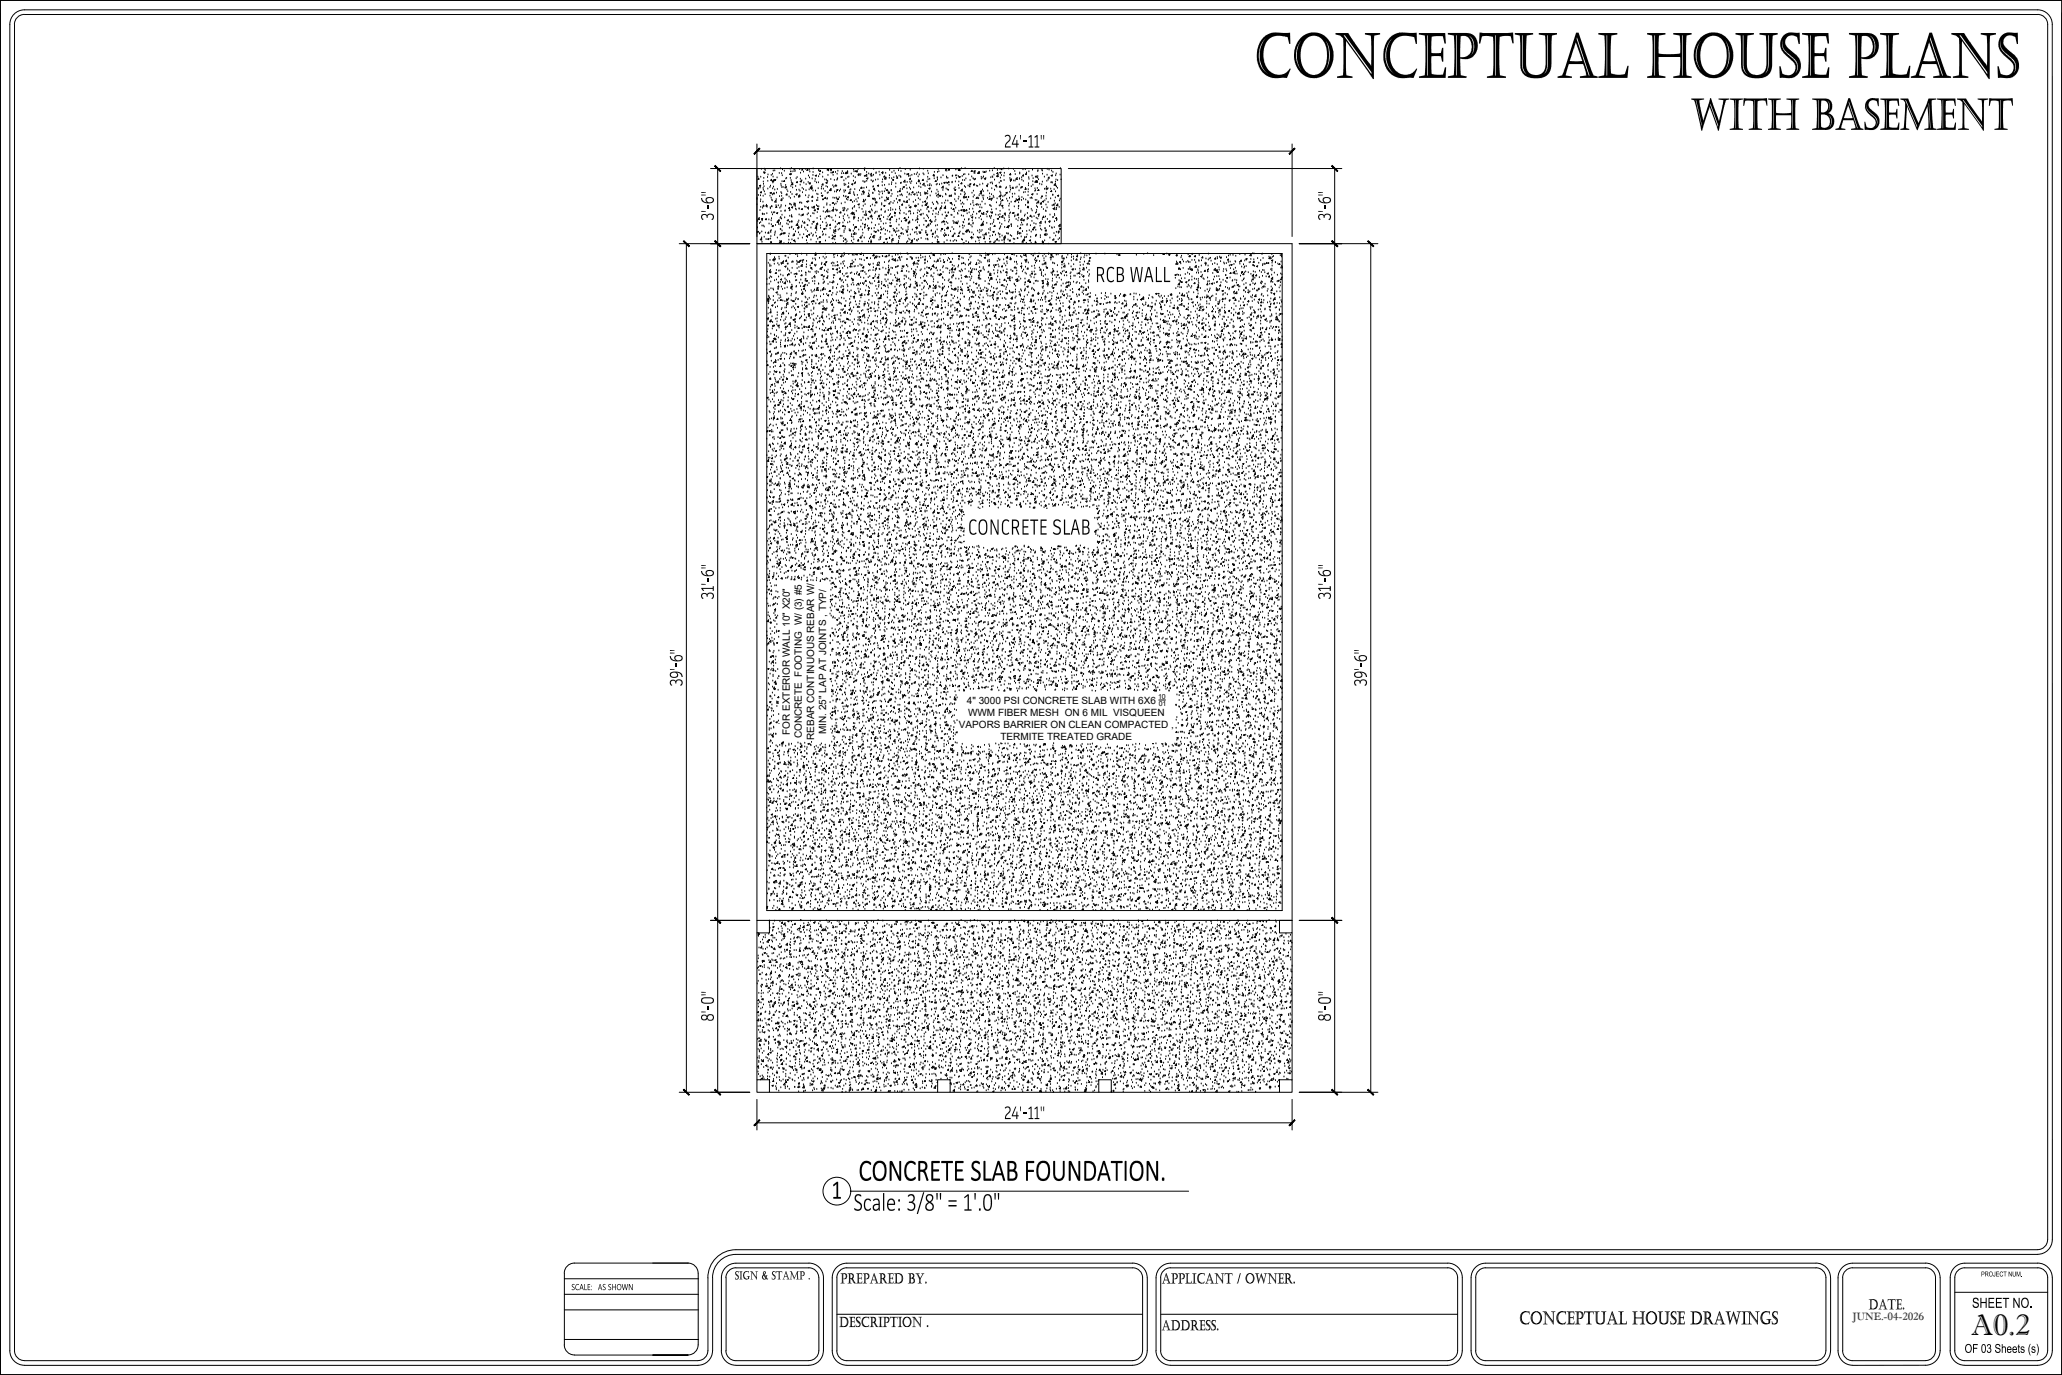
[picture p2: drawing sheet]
<svg xmlns="http://www.w3.org/2000/svg" width="914mm" height="610mm" viewBox="0 0 914 610" stroke-linecap="round" stroke-linejoin="round" font-family="sans-serif">
<defs><g id="words">
<text font-size="33.3" x="555.8" y="34.5">CONCEPTUAL HOUSE PLA</text>
<text font-size="23.3" x="749.7" y="57.6">WITH BASEMENT</text>
<text font-size="16.8" x="380.7" y="523.5">CONCRETE SLAB FOUNDATION.</text>
<text font-size="14.3" x="368.6" y="531.5">1</text>
<g font-size="13.3">
<text x="485.6" y="125.1">RCB WALL</text>
<text x="429.2" y="237">CONCRETE SLAB</text>
</g>
<text font-size="13.1" x="874.3" y="592.1">A0.2</text>
<g font-size="11.1">
<text x="445.4" y="65.4">24'-11&quot;</text>
<text x="316.5" y="97.8" transform="rotate(-90 316.5 97.8)">3'-6&quot;</text>
<text x="590.2" y="97.8" transform="rotate(-90 590.2 97.8)">3'-6&quot;</text>
<text x="316.5" y="265.8" transform="rotate(-90 316.5 265.8)">31'-6&quot;</text>
<text x="590.2" y="265.8" transform="rotate(-90 590.2 265.8)">31'-6&quot;</text>
<text x="302.6" y="304.2" transform="rotate(-90 302.6 304.2)">39'-6&quot;</text>
<text x="606.1" y="304.2" transform="rotate(-90 606.1 304.2)">39'-6&quot;</text>
<text x="316.5" y="452.9" transform="rotate(-90 316.5 452.9)">8'-0&quot;</text>
<text x="590.2" y="452.9" transform="rotate(-90 590.2 452.9)">8'-0&quot;</text>
<text x="445.4" y="496.1">24'-11&quot;</text>
</g>
<text font-size="9.6" x="673.6" y="587.2">CONCEPTUAL HOUSE DRAWINGS</text>
<g font-size="7.5">
<text x="372.6" y="569">PREPARED BY.</text>
<text x="515.2" y="569">APPLICANT / OWNER.</text>
<text x="828.6" y="580.5">DATE.</text>
<text x="372.1" y="588.3">DESCRIPTION .</text>
<text x="515.1" y="589.8">ADDRESS.</text>
</g>
<text font-size="6.9" x="874.5" y="579.8">SHEET NO.</text>
<text font-size="6.1" x="871.2" y="599.8">OF 03 Sheets (s)</text>
<text font-size="6" x="325.8" y="567.2">SIGN &amp; STAMP .</text>
<text font-size="5.1" x="253.4" y="572">SCALE:AS SHOWN</text>
<text font-size="4.7" x="821.4" y="585.3">JUNE.-04-2026</text>
<g font-size="4.4">
<text x="428.8" y="312">4&quot; 3000 PSI CONCRETE SLAB WITH 6X6</text>
<text x="429.3" y="317.2">WWM FIBER MESH ON 6 MIL VISQUEEN</text>
<text x="425.2" y="322.6">VAPORS BARRIER ON CLEAN COMPACTED ,</text>
<text x="350.3" y="325.8" transform="rotate(-90 350.3 325.8)">FOR EXTERIOR WALL 10&quot; X20&quot;</text>
<text x="355.6" y="327.3" transform="rotate(-90 355.6 327.3)">CONCRETE FOOTING W/ (3) #5</text>
<text x="361" y="328.1" transform="rotate(-90 361 328.1)">REBAR CONTINUOUS REBAR W/</text>
<text x="366.4" y="325.4" transform="rotate(-90 366.4 325.4)">MIN. 25&quot; LAP AT JOINTS , TYP/</text>
<text x="443.6" y="328">TERMITE TREATED GRADE</text>
</g>
<text font-size="3.4" x="878.5" y="565.9">PROJECT NUM.</text>
<g font-size="3.1">
<text x="513.5" y="310">10</text>
<text x="513.8" y="313">01</text>
</g>
</g></defs>
<g fill="none" stroke="#000" stroke-width=".44">
<path d="M.1 .1h914.3v609.5h-914.3zM.1 5.8v603.8h914.3v-603.8M903.6 6.4h-892.8a4.4 4.4 0 0 0-4.4 4.4v588a4.4 4.4 0 0 0 4.4 4.4l298.7 .1a4.5 4.5 0 0 0 4.4-4.5M903.6 4.4h-892.8a6.5 6.5 0 0 0-6.4 6.4v588M908.1 10.8v538.9M910.1 10.8v538.8a6.5 6.5 0 0 1-6.5 6.5h-577.2a10.4 10.4 0 0 0-10.4 10.4M315.1 74.7h46M318.3 74.7v409.6M335.7 74.7h134.9v33.3h-134.9zM335.7 63.8v41.1M335.7 67h237.3M336.1 78.5h.1"/>
<path d="M336.5 79l.1 .5h-.5zM337.4 78.6h.1M337.7 75.1h.1M338.7 79.1h.1M338.7 76.6l.6-.2-.2 .4zM338.8 76.4h.1M339 75h.1M339.3 75.6h.1M340.4 78.7h.1M340.6 77.6h.1M342 77.8h.1M342.3 80l-.5-.1 .3-.4 .1 .5"/>
<path d="M342.6 77.3h.1M342.8 78.5h.1M342.9 75.8h.1M343 79.8l.1 .8-.7-.1M343.1 79.7l-.6 .6M343.5 79.8l.5-.3-.2 .6zM343.6 75.7h.1M344.6 78.9h.1M345.6 76.9h.1M346.2 74.8h.1M346.6 77h.1M346.9 77.9h.1"/>
<path d="M347 75.3h.1M347.8 75.9h.1M347.9 80l-.4 .4 .4 .1v-.5M348.5 79.3h.1M348.8 79.1h.1M350.1 77.2l.6-.2-.2 .5zM350.4 75h.1M350.5 79.1h.1M350.6 76.2h.1M350.9 77.4h.1M351 74.8h.1M351.2 76.2h.1"/>
<path d="M352.1 76.1h.1M352.3 74.7l-.3 .3h.5v-.3M352.6 75.9h.1M353.1 79.2h.1M353.5 78.7h.1M354.6 75.2h.1M354.9 79.5h.1M355 76.8h.1M355.6 75.6h.1M355.9 75.4h.1M356.3 76.3h.1M356.9 74.7h.4"/>
<path d="M357.3 79.4h.1M358.1 75l.1 .5h-.4zM358.5 78h.1M358.9 75.4h.1M359 78.9h.1M359.1 76.2h.1M360.2 79.3h.1M360.5 77.8h.1M360.6 76.5h.1M360.6 74.9h.1M361.5 79.6h.1M361.5 77.9l.6-.3-.2 .5z"/>
<path d="M363 78.4h.1M363.1 75.7h.1M363.1 75.6h.1M363.5 77.4h.1M363.9 76h-.5l.4-.5 .1 .5M364.8 76.6h.1M364.8 78.5h.1M365.8 79.8h.1M366.4 79.8h.1M366.9 75.3l.5-.6 .1 .8-.8-.1M367.2 77.8h.1M367.2 75.1h.1"/>
<path d="M367.3 75.7h.1M368.2 75.3l.6-.2-.2 .5zM368.4 79.6h.1M368.5 76.7h.1M369 76.8h.1M369.4 77.7h.1M369.5 76l-.4 .5h.5l-.1-.5M370 80h.1M370.5 76.5h.1M371.1 79.9h.1M371.2 77.2h.1M371.3 79.5h.1"/>
<path d="M371.4 79.2h.1M371.6 75.9h.1M372.9 78.5l.6-.2-.2 .4zM373.3 77h.1M373.5 76.1h.1M374.1 77h.1M375.1 79.4h.1M375.2 76.7h.1M375.2 76.5l.1 .5h-.5zM375.8 76.1h.1M375.8 76l.1 .8-.7-.1M376 78.7h.1"/>
<path d="M376 75.9l-.7 .7M376.4 78.5h.1M377.5 77.2h.1M378.4 78.3h.1M378.5 75.4h.1M378.7 76.2h.1M379.3 78.8h.1M379.3 76.1h.1M379.6 75.9l.6-.2-.2 .5zM380.1 76.3h.1M380.5 75.1h.1M380.6 77.9h.1"/>
<path d="M380.9 77l.1 .5h-.5zM381.4 77.9h.1M381.7 77.3h.1M383.3 78.2h.1M383.3 75.4h.1M383.4 75.6h.1M383.5 74.8h.1M384.3 76.5h.1M384.3 77.3l.1 .8-.7-.1M384.3 79.1l.6-.2-.2 .5zM384.4 77.2l-.6 .7M385.2 77.1h.1"/>
<path d="M386 77.5h.1M386.5 77.2h.1M386.6 77.5l.1 .5h-.5zM387.4 77.7h.1M387.4 75.1h.1M388.3 79.9h.1M388.5 77h.1M388.5 76.6h.1M389.3 79.7h.1M389.8 76.3h.1M390.2 77.7h.1M391 76.5l.5-.2-.1 .5z"/>
<path d="M391.4 79.8h.1M391.5 77.1h.1M391.5 76.5h.1M392.3 78l.1 .5-.5-.1zM392.8 76.8h.1M392.8 78.7l.1 .7-.7-.1M392.9 79.1h.1M392.9 78.5l-.6 .7M394.4 79h.1M394.4 77.9h.1M394.5 75.5h.1M395.4 79.2h.1"/>
<path d="M395.5 76.5h.1M395.7 79.8l.6-.3-.1 .5zM396.4 78.8h.1M396.5 75.9h.1M397 77h.1M397.5 78.3h.1M398 78.5l.1 .5h-.5zM398.4 75.6h.1M398.7 78.1h.1M399.1 74.7h.1M399.4 78.4h.1M399.5 78.7h.1"/>
<path d="M399.5 76h.1M401.2 77.2h.1M401.2 80l.2 .7-.8-.1M401.4 79.8l-.6 .7M401.4 75.2h.1M402.2 77.5h.1M402.4 77.2l.6-.2-.2 .5zM402.9 78.2h.1M403.6 78.1h.1M403.6 75.4h.1M403.7 79l.1 .5h-.5zM404.4 77.7h.1"/>
<path d="M405.5 77.3h.1M406.4 77.4h.1M406.8 76.7h.1M407.2 78.4h.1M407.6 77.5h.1M407.8 74.9h.1M409.2 74.7h.3M409.4 77h.1M409.4 79.5v.5h-.4zM409.7 77.5h.1M411.4 78.6h.1M411.4 75.9h.1"/>
<path d="M411.6 79.7h.1M411.6 77h.1M412.3 79.5h.1M413.8 77.8l.6-.2-.2 .5zM413.9 77.7h.1M414.3 79.2h.1M414.4 76.4h.1M415.6 78.8h.1M415.7 79.1h.1M415.7 79.8h.1M415.8 76.4h.1M416.1 75.1h.1"/>
<path d="M416.3 76.1h.1M417.3 78.9h.1M418.2 77.9h.1M419.4 75.7h.1M419.5 74.7l-.2 .3h.4v-.3M419.7 78.5h.1M419.9 75.9h.1M419.9 79h.1M420.3 79h.1M420.5 75.3l.5-.2-.1 .4zM422.3 78.2h.1M422.4 78.1h.1"/>
<path d="M423.8 78h.1M423.8 75.4h.1M424.1 79.1h.1M424.3 77.9h.1M424.4 75.1h.1M425 78.3h.1M425.2 78.5l.6-.3-.2 .5zM425.3 75l.2 .5h-.5M425.4 75l-.4 .5M425.6 74.9l.1 .7-.7-.1M425.7 74.8l-.6 .6M426.4 74.8h.1"/>
<path d="M426.7 78.2h.1M427.3 77.6h.1M427.9 77.4h.1M428 74.8h.1M428.3 79.3h.1M429.6 77.5h.1M430.9 78.4h.1M431 75.5l.1 .5h-.4zM431.5 79.2h.1M431.8 79.5h.1M431.9 75.9l.5-.2-.1 .5zM432 76.8h.1"/>
<path d="M432.2 79.8h.1M432.3 76.9h.1M432.6 79.5h.1M434.1 76.2l.1 .8-.7-.2M434.2 76.7h.1M434.2 76.1l-.6 .6M434.3 76.6h.1M435.1 78.6h.1M435.2 79.4h.1M435.9 79h.1M435.9 76.3h.1M436.1 78.4h.1"/>
<path d="M436.6 79.1l.6-.2-.2 .5zM436.7 76l.1 .5h-.5l.5-.5M436.8 79.7h.1M437.3 76.2h.1M438.9 75.9h.1M439.4 78.8h.1M440 78.4h.1M440.1 75.7h.1M440.2 78.7h.1M440.8 77.6h.1M440.9 74.7h.1M441 79.8h.1"/>
<path d="M442.2 78.4h.1M442.3 75.6h.1M442.4 76.5l.1 .5h-.5zM442.6 77.5v.8l-.6-.2M442.7 77.4l-.7 .6M443.3 76.5l.6-.2-.2 .5zM443.5 75.1h.1M443.6 79h.1M444.1 77.8h.1M444.2 75.2h.1M444.3 75.3h.1M445.1 74.9h.1"/>
<path d="M445.2 78.1h.1M445.4 76.8h.1M447.3 74.9h.1M447.8 79.1h.1M448 80h.1M448.1 77.3h.1M448.1 79.8l.5-.3-.2 .5zM448.1 77l.1 .5h-.5zM448.4 79.6h.1M449.4 75.1h.1M450 76h.1M450.2 77.4h.1"/>
<path d="M451 78.8l.1 .8-.7-.1M451.1 78.7l-.6 .6M452.1 79.4h.1M452.2 76.7h.1M452.2 77.1h.1M453.1 78.8h.1M453.1 79.8h.1M453.6 75.3h.1M453.8 77.5l.1 .5h-.5zM454.7 75.2h.1M454.7 77.2l.6-.2-.2 .4zM455.2 76.7h.1"/>
<path d="M456.2 78.8h.1M456.3 76.2h.1M456.3 79.5h.1M457.7 78h.1M457.9 75.4h.1M458.1 79.2h.1M459.5 78l.1 .5-.5-.1zM460.1 79h.1M460.2 78.3h.1M460.2 76.1h.1M460.3 75.6h.1M460.5 79.7h.1"/>
<path d="M461.5 74.7h.3M462.1 75.6h.1M462.2 75.8h.1M462.3 77.2h.1M463.1 78.5h.1M464.3 77.7h.1M464.4 75.1h.1M464.8 79.8h.1M465.2 75.4h.1M465.2 78.5l.1 .5h-.5zM466.1 77.8l.6-.2-.2 .5zM466.3 75.8h.1"/>
<path d="M466.9 76.4h.1M468.1 77.9h.1M468.3 79.8h.1M468.4 77.1h.1M470.1 77.6h.1M470.2 74.8h.1M470.6 79.4v.1M473.8 74.7h121.2M573 63.8v41.1M591.9 74.7v409.6M335.7 88.3h.1M335.7 90.8h.1"/>
<path d="M335.7 87.5h.1M336 98.1h.1M336.2 83.7h.1M336.3 86.7h.1M336.4 83.8h.1M336.6 96.6l.1 .8-.7-.2M336.8 96.5l-.7 .6M336.8 82.3l.6-.2-.2 .5zM336.8 99.1h.1M337 93.3h.1M337.1 83.3h.1M337.2 89.4h.1"/>
<path d="M337.2 86.8h.1M337.3 98.7h.1M337.4 91.9h.1M337.4 88.6h.1M337.6 85l.1 .5-.5-.1zM337.7 97l.5-.2-.2 .5zM337.9 97.9h.1M338 97.5h.1M338.1 95h.1M338.1 94.9h.1M338.2 92.3h.1M338.3 89.6h.1"/>
<path d="M338.3 95.1h.1M338.4 87h.1M338.4 83.5h.1M338.5 84.3h.1M338.5 80.7h.1M338.6 81.7h.1M338.7 90.9l.1 .5h-.5zM338.8 82.8h.1M338.9 95.1h.1M339 85h.1M339.3 86.3h.1M339.6 91.3l.5-.2-.1 .5z"/>
<path d="M339.8 96.9l.1 .5h-.5zM339.9 91h.1M340.1 94.7h.1M340.1 91.9h.1M340.5 80.4h.1M340.5 83.8h.1M341 97.5h.1M341 99.3h.1M341.4 83.1h.1M341.5 87h.1M341.5 85.5l.6-.2-.2 .5zM341.6 92.1h.1"/>
<path d="M341.6 92.5h.1M341.7 82.5h.1M342 87.8h.1M342 97.9h.1M342.1 99.6h.1M342.1 96.9h.1M342.1 91.6h.1M342.2 94.3h.1M342.3 88.7h.1M342.3 91.7h.1M342.4 89h.1M342.5 86.4h.1"/>
<path d="M342.6 95.3h.1M342.6 83.7h.1M342.7 81.1h.1M343 82.9h.1M343.1 94.4h.1M343.4 85.9h-.5l.3-.4 .2 .5M343.5 80h.1M343.5 94.3h.1M343.6 84.2h.1M343.9 99.9h.1M344 88.9l.2 .7-.7-.1M344.1 91.2h.1"/>
<path d="M344.2 88.8l-.6 .6M344.2 88.5h.1M344.3 85.6h.1M344.3 91.4l.2 .5h-.5zM344.3 94.5l.6-.2-.2 .4zM344.7 84h.1M345.1 97.9l.1 .8-.7-.1M345.1 91.2h.1M345.2 97.8l-.6 .6M345.3 99.5h.1M345.4 97.4l.2 .5h-.5zM345.7 87.2h.1"/>
<path d="M345.8 92.3h.1M345.9 99.7h.1M346 96.8h.1M346.1 99.1h.1M346.2 96.4h.1M346.2 88.7l.6-.2-.1 .5zM346.3 81.7h.1M346.3 91.8h.1M346.3 93.8h.1M346.3 85.3h.1M346.4 91.1h.1M346.4 82.5h.1"/>
<path d="M346.5 88.5h.1M346.6 97.1h.1M346.6 85.9h.1M346.6 87h.1M346.7 83.2h.1M346.8 80.6h.1M346.8 95.4h.1M347.2 88.1h.1M347.3 83.1h.1M348 96.6h.1M348.1 93.7h.1M348.2 83.4h.1"/>
<path d="M348.2 93.5h.1M348.2 83l.5-.2-.1 .4zM348.4 91.4h.1M348.4 82.2h.1M348.9 99.3h.1M349 84.2h.1M349 85.9l-.4 .5h.4v-.4M349.1 97.7l.5-.2-.1 .5zM349.3 85h.1M349.5 99.7h.1M349.9 87.3h.1M350.1 93.4h.1"/>
<path d="M350.1 92.5h.1M350.1 91.9v.5h-.4zM350.1 98.6h.1M350.2 90.6h.1M350.2 95.9h.1M350.3 93.3h.1M350.4 90.6h.1M350.5 88h.1M350.6 85.3h.1M350.7 82.7h.1M350.8 80.1h.1M350.9 91h.1"/>
<path d="M350.9 80.9h.1M351 96.1h.1M351 91.9l.5-.2-.1 .5zM351 95.6h.1M351.2 97.9v.5l-.4-.1zM351.2 96.3h.1M351.2 86.2h.1M351.4 81.8h.1M351.5 83.3h.1M351.5 81.2l.1 .7-.7-.1M351.6 81l-.6 .7M352.1 90.3h.1"/>
<path d="M352.3 87.4h.1M352.6 90.2v.7l-.7-.1M352.6 91.6h.1M352.6 90.1l-.6 .6M352.8 92.7h.1M352.8 82.7h.1M352.9 86.1l.6-.2-.2 .5zM353.1 93h.1M353.2 84.4h.1M353.5 80.5l.1 .5-.5-.1zM353.6 99.2l.1 .8-.7-.1M353.7 99.1l-.6 .7"/>
<path d="M353.7 99.8h.1M353.9 98.6h.1M354.2 87.5h.1M354.2 98h.1M354.2 87.2h.1M354.3 92.6h.1M354.3 84.3h.1M354.4 95.3h.1M354.5 92.7h.1M354.5 90h.1M354.6 87.4h.1M354.6 86.4l.2 .6-.6-.1z"/>
<path d="M354.8 84.8h.1M354.8 82.1h.1M354.8 80.4l.6-.2-.1 .5zM355.1 89.9h.1M355.3 95.8h.1M355.5 90.2h.1M355.6 80.1h.1M355.7 83.5h.1M355.7 95.1l.6-.2-.2 .5zM355.8 92.9l-.1-.5-.4 .5h.6M355.9 85.4h.1M355.9 95.5h.1"/>
<path d="M355.9 98.4h.1M356 95.5h.1M356.3 84h.1M356.4 81.2h.1M356.9 91.7h.1M356.9 98.9l-.1-.5-.4 .4 .6 .1M357.3 86.8h.1M357.4 84.5h.1M357.4 91.9h.1M357.5 81.9h.1M357.7 89.4l.5-.2-.1 .4zM358 95.3h.1"/>
<path d="M358 100h.1M358.1 92.4h.1M358.3 97.4h.1M358.4 80.9h.1M358.4 87.7h.1M358.4 94.7h.1M358.5 92.1h.1M358.5 92.8h.1M358.6 89.5h.1M358.7 86.8h.1M358.8 84.2h.1M358.9 81.5h.1"/>
<path d="M358.9 98h.1M359.2 81l.1 .5-.4-.1zM359.3 83.7h.1M359.5 96h.1M359.6 83.6l.5-.2-.1 .5zM360 83.7h.1M360 82.5v.7l-.7-.1M360.1 92.1h.1M360.1 82.3l-.6 .7M360.1 99.4h.1M360.2 89.2h.1M360.2 89.4h.1"/>
<path d="M360.3 87l.1 .5-.4-.1zM360.5 94.7h.1M360.5 98.3l.5-.2-.2 .5zM360.5 84.7h.1M361 94.8h.1M361 91.5l.1 .7h-.7M361.1 91.9h.1M361.1 91.4l-.6 .6M361.4 80.5h.1M361.4 92.9l.1 .5h-.4zM361.7 84.7h.1M362.1 81.1h.1"/>
<path d="M362.1 91.1h.1M362.2 89h.1M362.2 99.5h.1M362.2 86.1h.1M362.3 96.9h.1M362.4 94.2h.1M362.4 92.5l.6-.2-.2 .5zM362.5 91.6h.1M362.5 98.9l.1 .5h-.4zM362.6 88.9h.1M362.6 87.9h.1M362.7 86.3h.1"/>
<path d="M362.8 93h.1M362.8 83.7h.1M362.9 81h.1M363.1 91.7h.1M363.8 96.1h.1M363.9 97.3h.1M364.2 85.9h.1M364.2 83.8h.1M364.3 86.8l.6-.2-.2 .5zM364.4 83h.1M364.8 88.6h.1M364.8 98.6h.1"/>
<path d="M364.9 81.5l.1 .5h-.5zM365.1 93.9h.1M365.1 83.9h.1M365.2 88.6h.1M365.3 92.1h.1M365.9 97.1h.1M365.9 84.9h.1M366 94.2h.1M366 87.5l.1 .5-.5-.1zM366.3 81l.5-.2-.2 .5zM366.3 82.7h.1M366.4 98.9h.1"/>
<path d="M366.5 96.3h.1M366.6 93.6h.1M366.6 91h.1M366.7 90.3h.1M366.7 88.3h.1M366.7 80.3h.1M366.8 99.8h.1M366.9 85.7h.1M366.9 88.1h.1M366.9 83.1h.1M367 93.2h.1M367 80.4h.1"/>
<path d="M367.1 93.4l.1 .5h-.5zM367.2 95.8l.5-.3-.2 .5zM367.2 85.5h.1M368 93.9h.1M368 96.3h.1M368.1 91.1h.1M368.2 99.4l.1 .5h-.5zM368.4 83.8l.1 .7-.7-.1M368.5 84h.1M368.6 83.7l-.7 .6M368.9 96.6h.1M369.1 90l.5-.2-.2 .5z"/>
<path d="M369.3 82.3h.1M369.4 87.8h.1M369.4 97.8h.1M369.5 92.8l.1 .8-.7-.1M369.6 92.3h.1M369.6 92.7l-.6 .6M369.7 83.1h.1M369.7 93.1h.1M370.1 90.8h.1M370.1 85.1h.1M370.2 87.9h.1M370.5 98.4h.1"/>
<path d="M370.5 95.7h.1M370.6 93.1h.1M370.6 82l.1 .5-.5-.1zM370.7 90.4h.1M370.8 87.8h.1M370.9 85.1h.1M371 82.5h.1M371 93.5h.1M371 84.2l.6-.2-.2 .5zM371.1 88.2h.1M371.2 93.3h.1M371.3 89.5h.1"/>
<path d="M371.3 99.6h.1M371.7 88l.1 .4h-.5zM371.8 99.1h.1M372.2 87.7h.1M372.2 96.5h.1M372.3 84.8h.1M372.4 98.7l-.1 .5-.4-.3 .5-.2M372.7 84.2h.1M372.8 93.9l.1 .5h-.5zM373.1 90.4h.1M373.8 98.8h.1M373.8 92.5h.1"/>
<path d="M373.8 93.2l.6-.2-.2 .5zM373.9 96h.1M373.9 99.9l.1 .5-.5-.1zM374 97.1h.1M374.1 87h.1M374.2 80.1h.1M374.3 84.5h.1M374.4 81.7h.1M374.4 85.3h.1M374.4 92.3h.1M374.4 82.3h.1M374.4 97.9h.1"/>
<path d="M374.6 95.2h.1M374.7 92.6h.1M374.7 89.9h.1M374.8 87.3h.1M374.9 84.6h.1M375 82h.1M375.2 87.2h.1M375.4 88.4h.1M375.5 93.5h.1M375.8 87.4l.5-.2-.2 .5zM375.9 95.7h.1M375.9 98.8h.1"/>
<path d="M376 88.7h.1M376 92.9h.1M376.3 82.5l.1 .5-.5-.1zM376.3 81.4h.1M376.5 96.7h.1M376.8 98.5h.1M376.9 85.1l.1 .8-.7-.2M376.9 84.4h.1M377 85l-.6 .6M377.3 84.1h.1M377.4 88.4l.1 .5h-.5zM377.7 81.7l.5-.3-.1 .6z"/>
<path d="M378 94.1v.8l-.7-.1M378 92.6h.1M378.1 89.7h.1M378.1 94l-.7 .7M378.5 99.9h.1M378.5 80.3h.1M378.5 94.4l.1 .5h-.5zM378.5 96.4l.6-.2-.2 .4zM378.6 97.2h.1M378.6 85.4h.1M378.7 94.6h.1M378.7 86.2h.1"/>
<path d="M378.7 96.3h.1M378.8 92h.1M378.8 89.3h.1M378.9 95.3h.1M379 86.7h.1M379 91.5h.1M379 81.4h.1M379.1 84h.1M379.1 81.4h.1M379.3 81h.1M379.6 88.6h.1M379.7 93.7h.1"/>
<path d="M380.1 89.5h.1M380.2 86.6h.1M380.5 90.6l.5-.2-.1 .5zM380.6 88h.1M380.6 98h.1M380.7 96.9h.1M381 92.2h.1M381.2 84.5h.1M381.8 97.8h.1M382 83l.1 .5-.5-.1zM382.2 86.4h.1M382.3 83.5h.1"/>
<path d="M382.3 92.8h.1M382.4 84.9l.5-.2-.1 .4zM382.6 99.4h.1M382.7 96.7h.1M382.7 80.5h.1M382.7 94.1h.1M382.8 91.4h.1M382.8 85.6h.1M382.9 88.8h.1M383 86.1h.1M383.1 89.1h.1M383.1 83.5h.1"/>
<path d="M383.1 88.9l.1 .6-.5-.1zM383.2 80.9h.1M383.3 85.4h.1M383.3 95.5h.1M383.3 99.6l.5-.2-.1 .5zM383.6 80.7h.1M383.6 90.7h.1M383.8 97.5h.1M383.8 88.8h.1M383.9 94.7h.1M384 93.9h.1M384.2 94.9l.1 .5h-.5z"/>
<path d="M384.3 83.2h.1M384.3 80.3h.1M384.9 97h.1M385.2 85.9h.1M385.2 87.2h.1M385.2 97.2h.1M385.2 93.8l.6-.2-.2 .5zM385.4 86.4v.8l-.6-.2M385.4 84.7h.1M385.5 86.3l-.6 .6M385.9 94.4h.1M386 91.6h.1"/>
<path d="M386.3 80.1h.1M386.4 95.5l.1 .7-.7-.1M386.5 93h.1M386.5 98.8h.1M386.5 95.3l-.6 .7M386.7 96.2h.1M386.8 93.6h.1M386.8 90.9h.1M386.8 97.2h.1M386.9 88.3h.1M387 80.7h.1M387.1 85.6h.1"/>
<path d="M387.1 85.8h.1M387.1 83h.1M387.1 88.1l.6-.3-.2 .5zM387.2 80.3h.1M387.3 82.8h.1M387.7 83.5l.1 .5-.5-.1zM387.9 94.7h.1M387.9 84.6h.1M388 91.3h.1M388.1 88.9h.1M388.1 88.4h.1M388.2 94.1h.1"/>
<path d="M388.2 100h.1M388.2 89.9h.1M388.8 89.5l.1 .5-.5-.1zM388.9 94h.1M389.1 82.3l.5-.2-.1 .5zM389.2 97.2h.1M389.6 84.9h.1M389.8 99.6h.1M389.8 96.4h.1M389.8 86.4h.1M389.9 95.4l.1 .5h-.5zM390.1 88.1h.1"/>
<path d="M390.2 85.3h.1M390.5 96.8l-.1 .5-.5-.3 .6-.2M390.7 98.3h.1M390.7 93.2h.1M390.8 95.6h.1M390.9 93h.1M391 90.3h.1M391 90.9h.1M391.1 87.7h.1M391.2 85h.1M391.2 80.9h.1M391.2 82.4h.1"/>
<path d="M391.3 86h.1M391.8 99.4h.1M391.8 96.5h.1M391.9 91.3l.5-.2-.1 .4zM392.2 85h.1M392.3 82.2h.1M392.3 89.1h.1M392.4 94.2h.1M392.6 83.8h.1M392.6 93.9h.1M392.9 89.2h.1M392.9 99.2h.1"/>
<path d="M393.1 87.8h.1M393.4 97.4h.1M393.4 84l.1 .5-.5-.1zM393.8 96.2h.1M393.8 87.7l.1 .8-.7-.2M393.8 85.5l.6-.2-.2 .5zM393.9 85.1h.1M393.9 93.3h.1M394 87.6l-.7 .6M394.3 81.9h.1M394.5 85.6h.1M394.5 95.6h.1"/>
<path d="M394.5 90l.1 .4h-.5zM394.8 97.7h.1M394.8 99h.1M394.8 95h.1M394.9 96.8l.1 .7-.7-.1M395 92.4h.1M395 93.3h.1M395 96.6l-.6 .7M395.1 89.7h.1M395.1 87.1h.1M395.2 84.6h.1M395.2 84.5h.1"/>
<path d="M395.4 81.8h.1M395.4 81h.1M395.6 86.1h.1M395.6 95.9l.1 .5h-.5zM395.9 93.1h.1M396 90.2h.1M396.5 89.3h.1M396.6 94.4l.6-.2-.2 .5zM396.7 94.4h.1M396.8 95.8h.1M397.2 93.1h.1M397.2 83h.1"/>
<path d="M397.3 81.5h.1M397.5 98.4h.1M397.5 88.3h.1M397.6 97.6h.1M398 90h.1M398.1 87.1h.1M398.1 85.3h.1M398.6 88.7l.5-.2-.2 .5zM398.7 99.8h.1M398.8 97.2h.1M398.9 94.5h.1M398.9 92.7h.1"/>
<path d="M398.9 91.9h.1M399.1 89.2h.1M399.1 84.8h.1M399.1 94.8h.1M399.1 84.5l.1 .5-.5-.1zM399.2 86.6h.1M399.2 83.9h.1M399.2 93.5h.1M399.3 81.3h.1M399.7 81.2h.1M399.8 98.3h.1M399.8 86.3h.1"/>
<path d="M400.1 86.8h.1M400.2 84h.1M400.2 90.4l.1 .5h-.5zM400.5 82.9l.5-.2-.1 .5zM400.8 89.5h.1M400.9 94.6h.1M401 89.6h.1M401.3 96.4l.1 .5h-.5zM401.4 97.7l.5-.2-.2 .4zM401.7 98h.1M401.8 92.3h.1M401.8 95.2h.1"/>
<path d="M401.8 82.3h.1M401.9 97.7h.1M402.1 87.5h.1M402.1 97.6h.1M402.2 83.7h.1M402.3 80.9h.1M402.3 89l.1 .8-.7-.1M402.3 85.4h.1M402.4 88.9l-.6 .6M402.8 99.2h.1M402.9 96.6h.1M403 93.9h.1"/>
<path d="M403.1 91.3h.1M403.1 86.4h.1M403.2 88.6h.1M403.3 86h.1M403.3 91.9l.6-.2-.2 .5zM403.4 83.4h.1M403.4 98.1v.7l-.6-.1M403.5 80.7h.1M403.5 93.7h.1M403.5 98l-.7 .6M403.7 94h.1M403.7 84h.1"/>
<path d="M403.8 94.9h.1M403.9 81.4h.1M403.9 92h.1M404 86.5h.1M404.3 80.6h.1M404.7 97.7h.1M404.8 85l.1 .5-.5-.1zM405 89.7h.1M405.1 94.8h.1M405.2 83.3h.1M405.2 86.1l.6-.2-.2 .5zM405.9 90.9l.1 .5h-.5z"/>
<path d="M405.9 91.8h.1M406 88.9h.1M406.1 97.9h.1M406.4 81.4h.1M406.4 91.5h.1M406.6 85.6h.1M406.7 86.7h.1M406.7 96.8h.1M406.8 94.5h.1M406.9 98.7h.1M407 96h.1M407 96.9l.1 .5h-.5z"/>
<path d="M407.1 93.4h.1M407.2 90.7h.1M407.2 80.4l.5-.2-.2 .4zM407.2 88.1h.1M407.3 80.2h.1M407.3 85.4h.1M407.5 82.8h.1M407.5 80.2h.1M407.7 93.9h.1M408 88.6h.1M408.1 85.8h.1M408.1 81.6h.1"/>
<path d="M408.3 86.7h.1M408.3 83.2h.1M408.3 93.2h.1M408.6 94.9l-.2 .5-.4-.3 .6-.2M408.9 91.4h.1M409.2 89.8h.1M409.4 95h.1M409.7 99.9h.1M409.7 97h.1M409.7 81.3l.1 .7h-.7M409.8 81.2l-.6 .6M410 89.3l.5-.2-.2 .5z"/>
<path d="M410.1 85.5h.1M410.2 82.6h.1M410.3 98.1h.1M410.5 85.5v.5l-.4-.1zM410.8 90.3v.8l-.6-.1M410.8 85.8h.1M410.9 98.2h.1M410.9 90.2l-.6 .6M411 95.5h.1M411 88.3h.1M411.1 92.9h.1M411.1 90.7h.1"/>
<path d="M411.1 80.6h.1M411.2 90.2h.1M411.3 87.6h.1M411.4 84.9h.1M411.4 96h.1M411.4 86h.1M411.4 82.3h.1M411.6 91.4v.5h-.4zM411.7 96.7h.1M411.8 99.4l.1 .7-.7-.1M411.9 93.9h.1M411.9 83.6l.6-.2-.2 .5z"/>
<path d="M411.9 94.1h.1M411.9 99.3l-.6 .6M412.2 82.4h.1M412.4 81.7h.1M412.5 86.9h.1M412.7 99.4h.1M412.7 97.4l.1 .5h-.5zM412.8 98.3l.5-.2-.1 .5zM413 82.4h.1M413 92.5h.1M413.1 85.1h.1M413.5 90h.1"/>
<path d="M413.6 95.1h.1M413.9 93.6h.1M413.9 90.7h.1M414.6 98.3h.1M414.7 92.5l.5-.2-.1 .5zM414.7 96.4h.1M415 97.6h.1M415.1 94.9h.1M415.1 86h.1M415.1 80l.1 .5-.5-.1zM415.2 92.3h.1M415.2 82h.1"/>
<path d="M415.3 89.6h.1M415.4 87h.1M415.5 84.3h.1M415.6 81.7h.1M415.7 89.9h.1M415.7 99.9h.1M415.9 90.5h.1M416 87.6h.1M416 85.2h.1M416 95.2h.1M416.2 94.2h.1M416.2 86l.1 .4h-.5z"/>
<path d="M416.6 81.9h.1M416.6 86.8l.6-.2-.2 .4zM416.7 87h.1M416.9 93.2h.1M417.3 91.9l.1 .5h-.5zM417.6 91.7h.1M417.6 81.6h.1M417.7 98.8h.1M417.7 90.2h.1M417.8 95.3h.1M418 87.3h.1M418.1 84.5h.1"/>
<path d="M418.2 82.6l.1 .8-.7-.1M418.3 82.5l-.6 .6M418.5 98.4l-.5-.1 .4-.4 .1 .5M418.5 81l.6-.2-.2 .5zM418.8 98.5h.1M418.9 90.1h.1M419 99.7h.1M419.1 97h.1M419.2 94.4h.1M419.2 91.7l.2 .7-.8-.1M419.3 91.7h.1M419.3 86.1h.1"/>
<path d="M419.4 89.1h.1M419.4 91.5l-.6 .7M419.4 95.7l.6-.2-.2 .5zM419.5 86.4h.1M419.6 83.8h.1M419.7 81.2h.1M419.7 98.6h.1M419.8 95.7h.1M420.1 84.2h.1M420.2 81.3h.1M420.3 99.1h.1M420.3 89.1h.1"/>
<path d="M420.4 94.4h.1M420.6 84.4h.1M420.6 94.4h.1M420.8 80.5v.5l-.4-.1zM420.8 82.1h.1M421 87.2h.1M421 87h.1M421.3 90l.6-.3-.1 .6zM421.8 95.4h.1M421.9 92.5h.1M421.9 86.4v.6l-.4-.1zM421.9 90.4h.1"/>
<path d="M422.1 95.5h.1M422.2 81.1h.1M422.2 80.8h.1M422.2 90.8h.1M422.7 98.1h.1M423 92.4v.5h-.4zM423 99.1h.1M423.1 96.5h.1M423.1 98.6h.1M423.1 83.8h.1M423.2 93.9h.1M423.3 91.2h.1"/>
<path d="M423.3 84.2l.5-.2-.1 .5zM423.4 88.6h.1M423.5 85.9h.1M423.5 83.3h.1M423.5 86.3h.1M423.7 80.6h.1M423.8 92.3h.1M423.9 89.4h.1M424.1 98.4l-.4 .4 .4 .1M424.1 98.4v.5M424.2 98.9l.5-.2-.1 .5zM424.6 94.6h.1"/>
<path d="M424.8 95h.1M424.9 98.3h.1M424.9 88.3h.1M425.1 82.3h.1M425.2 80.7h.1M425.2 87.4h.1M425.2 93.6h.1M425.3 83.6h.1M425.9 89.2h.1M426 86.3h.1M426.2 90.6h.1M426.3 95.7h.1"/>
<path d="M426.5 81l.1 .5-.5-.1zM426.6 93l-.1 .4-.4-.2 .6-.2M426.7 83.9l.1 .8-.8-.1M426.8 83.8l-.6 .7M426.8 91.9h.1M426.8 90h.1M426.9 80h.1M427.1 98.6h.1M427.2 95.9h.1M427.3 93.3h.1M427.3 98.8h.1M427.4 90.6h.1"/>
<path d="M427.5 88h.1M427.6 87l.1 .5-.5-.1zM427.6 85.3h.1M427.7 82.7h.1M427.7 97.5h.1M427.7 93l.1 .7-.7-.1M427.8 80.1h.1M427.8 86.5h.1M427.8 92.8l-.6 .7M428 86h.1M428 87.4l.6-.2-.2 .5zM428.1 83.1h.1"/>
<path d="M428.7 92.9l.1 .5h-.5zM428.9 94.8h.1M428.9 88.7h.1M429.3 82.5h.1M429.4 87.6h.1M429.6 87.5h.1M429.6 97.6h.1M429.7 97.2h.1M429.8 94.4h.1M429.8 98.9l.1 .5h-.5zM429.9 82.8h.1M429.9 92.8h.1"/>
<path d="M430 81.7l.5-.3-.1 .5zM430.1 82.9h.1M430.2 80h.1M430.4 90.7h.1M430.6 99.9h.1M430.6 95.8h.1M430.8 96.4l.6-.3-.2 .5zM431 85.6h.1M431.2 98h.1M431.3 95.3h.1M431.4 92.7h.1M431.5 90h.1"/>
<path d="M431.5 89.2h.1M431.5 99.3h.1M431.5 99h.1M431.6 87.4h.1M431.7 84.8h.1M431.8 82.1h.1M431.8 94.1h.1M431.8 91.2h.1M432 86.7h.1M432.1 81.5l.1 .5h-.4zM432.7 96.8h.1M432.8 90.6l.5-.2-.1 .5z"/>
<path d="M433.1 82.5h.1M433.1 95h.1M433.2 87.5l.1 .5-.4-.1zM433.5 82.6h.1M433.7 87.8h.1M433.8 91h.1M434 88.1h.1M434.2 96.8h.1M434.2 86.7h.1M434.3 93.4l.1 .5h-.4zM434.5 82h.1M434.5 92h.1"/>
<path d="M434.7 90.9h.1M434.7 84.8l.6-.2-.2 .5zM434.8 93.7h.1M434.8 96h.1M435.1 85.2l.1 .8-.7-.1M435.2 97.5h.1M435.3 94.8h.1M435.3 85.1l-.7 .7M435.4 92.2h.1M435.4 99.4l.1 .5h-.4zM435.5 89.5h.1M435.6 86.9h.1"/>
<path d="M435.6 99.3h.1M435.7 84.2h.1M435.8 81.6h.1M435.8 99.2h.1M435.9 87.8h.1M435.9 99.8l.2-.4-.5 .2 .4 .2M436 85h.1M436.1 98.5h.1M436.1 88.5h.1M436.2 94.3l.1 .7-.7-.1M436.2 86.9h.1M436.3 94.1l-.6 .7"/>
<path d="M436.8 90.6h.1M437.3 95.1h.1M437.5 93.8l.6-.2-.2 .5zM437.6 99h.1M437.7 96.2h.1M437.8 82.8h.1M437.9 82v.5l-.5-.1zM437.9 87.9h.1M438 84.7h.1M438.1 81.8h.1M438.5 88.4l.5-.4v.4zM438.8 85.9h.1"/>
<path d="M438.8 96h.1M438.9 91.1h.1M439 87.4h.1M439 96.2h.1M439.1 91.2h.1M439.2 81.2h.1M439.2 99.5h.1M439.3 96.9h.1M439.4 94.2h.1M439.4 88.1l.6-.3-.2 .5zM439.5 91.6h.1M439.6 88.9h.1"/>
<path d="M439.7 95.9h.1M439.7 94.4h.4v-.5l-.4 .5M439.7 86.3h.1M439.8 93h.1M439.8 83.7h.1M439.9 81h.1M440 99.4h.1M440.1 81.6h.1M440.5 87h.1M440.6 98.6h.1M440.7 97.7h.1M440.7 87.7h.1"/>
<path d="M441 84.3h.1M441.2 99.9v.5h-.4zM441.4 82.3l.5-.2-.2 .5zM441.6 95.3h.1M441.7 92.8h.1M441.9 89.9h.1M442 83h.1M442.2 88.1h.1M442.3 97l.5-.2-.2 .5zM442.7 95.5h.1M443.1 81.2h.1M443.1 91.3h.1"/>
<path d="M443.3 96.4h.1M443.3 99h.1M443.4 96.3h.1M443.4 85.1h.1M443.4 95.2h.1M443.5 93.7h.1M443.5 82.5l.1 .5-.5-.1zM443.6 91h.1M443.6 86.5l.1 .8-.7-.1M443.7 88.4h.1M443.7 86.4l-.6 .7M443.8 85.8h.1"/>
<path d="M443.8 80.4h.1M443.8 90.5h.1M443.9 83.1h.1M443.9 89.7h.1M443.9 80.5h.1M443.9 86.8h.1M444.2 91.2l.5-.2-.1 .5zM444.2 99.5h.1M444.6 88.4l.1 .5h-.5zM444.7 95.6l.1 .8-.8-.2M444.7 87.2h.1M444.8 92.4h.1"/>
<path d="M444.8 95.5l-.6 .6M445.3 80h.1M445.3 86.9h.1M445.3 96.9h.1M445.6 98h.1M445.7 94.4l.1 .5h-.5zM445.8 95.5h.1M445.9 86.5h.1M446 83.7h.1M446.1 85.5l.6-.2-.2 .5zM446.3 83.2h.1M446.4 88.3h.1"/>
<path d="M446.9 89.2h.1M447.3 98.5h.1M447.4 91.4h.1M447.4 95.8h.1M447.5 93.2h.1M447.5 96.6h.1M447.6 90.5h.1M447.6 97.7h.1M447.7 87.9h.1M447.7 94.9h.1M447.8 85.3h.1M447.9 82.6h.1"/>
<path d="M448 83.4h.1M448.1 94.4h.1M448.1 84.3h.1M448.1 80.5h.1M448.4 99.7h.1M448.4 89.7h.1M448.5 99.7h.1M448.9 94.4l.6-.2-.2 .5zM448.9 86.1h.1M448.9 87.4h.1M449.2 83l.1 .5-.5-.1zM449.5 80.2h.1"/>
<path d="M449.7 94.6h.1M449.8 91.7h.1M450 96.1h.1M450 86.1h.1M450.1 95.7h.1M450.1 80.3h.1M450.3 88.9l.1 .6-.5-.1zM450.5 83.4h.1M450.6 97.3h.1M450.6 88.5h.1M450.9 88.7l.5-.2-.2 .4zM451 83h.1"/>
<path d="M451.4 97.9h.1M451.4 94.9l.1 .5h-.5zM451.5 95.2h.1M451.6 92.6h.1M451.6 91.6h.1M451.7 89.9h.1M451.7 96.7h.1M451.8 91.4h.1M451.8 87.3h.1M451.9 88.6h.1M451.9 84.6h.1M452 82h.1"/>
<path d="M452.1 87.8l.1 .8-.8-.1M452.2 87.8l-.6 .6M452.7 94.2h.1M452.7 99.9h.1M452.7 83.5h.1M452.7 93.6h.1M452.8 82.9l.5-.2-.1 .5zM453 88.9h.1M453 98.9h.1M453.1 96.9l.1 .8-.7-.2M453.2 87.6h.1M453.3 96.8l-.7 .7"/>
<path d="M453.5 99.8h.1M453.8 80.4h.1M453.9 88.3h.1M453.9 85.5h.1M454 97.9l.2-.5-.6 .2 .5 .3M454.3 95.8h.1M454.6 95.3h.1M454.6 85.3h.1M454.7 83.5h.1M454.8 91.1h.1M454.9 88.6h.1M454.9 83.5l.1 .5-.5-.1z"/>
<path d="M455.4 99.9h.1M455.5 97.3h.1M455.5 99.5h.1M455.6 94.7h.1M455.6 91.9l.5-.2-.1 .5zM455.6 96.6h.1M455.7 92h.1M455.8 89.4h.1M455.8 91.8h.1M455.9 86.7h.1M455.9 85.2h.1M456 84.1h.1"/>
<path d="M456 96.9h.1M456 89.5l.1 .5-.5-.1zM456.1 82.3h.1M456.1 81.4h.1M456.9 87.9h.1M457.1 95.4l.1 .5h-.5zM457.3 82.8h.1M457.3 92.8h.1M457.4 87.8h.1M457.5 86.1l.6-.2-.2 .5zM457.6 96.4h.1M457.6 98.1h.1"/>
<path d="M457.7 88.1h.1M457.7 93.5h.1M458 80.6h.1M458 82.1h.1M458.5 99.1h.1M458.6 96.1h.1M458.9 84.8h.1M459 83.7h.1M459.1 88.8h.1M459.2 84.5h.1M459.2 94.5h.1M459.4 99.4h.1"/>
<path d="M459.4 80.4l.6-.2-.2 .4zM459.5 80.1l.1 .8-.7-.1M459.5 96.8h.1M459.6 94.1h.1M459.6 80l-.6 .6M459.7 91.5h.1M459.7 93.3h.1M459.8 88.9h.1M459.8 90.4h.1M459.9 86.2h.1M460 83.6h.1M460.1 80.9h.1"/>
<path d="M460.1 92h.1M460.2 97.1h.1M460.3 95.1l.6-.2-.2 .4zM460.5 89.2l.1 .7-.6-.1M460.6 96h.1M460.6 84l.1 .5h-.5zM460.7 89.1l-.7 .6M461.1 81.7h.1M461.6 98.2l.1 .8-.7-.2M461.7 88h.1M461.7 90l.1 .5-.5-.1zM461.7 98.1l-.6 .7"/>
<path d="M461.8 90.1h.1M461.9 87.3h.1M461.9 92h.1M462 82h.1M462.2 80.7h.1M462.2 97.3h.1M462.2 89.3l.6-.2-.1 .5zM462.3 87.2h.1M462.7 92.9h.1M462.8 96.2h.1M462.8 95.9l.1 .5h-.5zM463.2 83.9h.1"/>
<path d="M463.3 89h.1M463.6 98.8h.1M463.6 98.5h.1M463.6 96.2h.1M463.7 93.6h.1M463.8 90.9h.1M463.8 87h.1M463.8 93.8h.1M463.9 83.7h.1M463.9 88.3h.1M464 84.2h.1M464 85.6h.1"/>
<path d="M464.1 83h.1M464.2 83.6l.5-.2-.1 .4zM464.2 80.3h.1M464.3 92.2h.1M464.4 97.3h.1M464.8 89.7h.1M465.1 98.3l.5-.3-.1 .6zM465.5 98.2h.1M465.6 95.3h.1M465.9 88.1h.1M466 83.9h.1M466 81h.1"/>
<path d="M466.3 84.5l.1 .5-.5-.1zM466.5 80.9h.1M466.6 81.2h.1M466.6 91.2h.1M466.9 86.6h.1M466.9 86.5h.1M466.9 96.5h.1M467 92.5l.5-.2-.1 .5zM467 96.4h.1M467.4 90.5l.1 .4h-.5zM467.4 84.1h.1M467.6 89.2h.1"/>
<path d="M467.6 98.3h.1M467.6 95.1h.1M467.7 95.6h.1M467.7 92.2h.1M467.8 93h.1M467.9 90.3h.1M468 81.4v.8l-.6-.1M468 87.7h.1M468 80.7h.1M468.1 85h.1M468.1 81.3l-.6 .7M468.2 82.4h.1"/>
<path d="M468.5 93h.1M468.5 82.9h.1M468.5 96.4l.1 .5h-.5zM468.5 97.8h.1M468.5 92.3h.1M468.7 97.5h.1M468.9 86.8l.6-.3-.2 .5zM469 83.5h.1M469 80.1h.1M469 90.5l.1 .7-.7-.1M469.1 90.4l-.6 .6M469.7 91.9h.1"/>
<path d="M469.8 89.1h.1M470.1 99.5l.1 .8-.7-.1M470.2 88.3h.1M470.2 99.4l-.6 .7M301.2 108h31.3M304.4 108v376.3M335.7 102.8l.6-.2-.2 .4zM335.9 101h.1M336.8 103.7h.1M337 103.4h.1M337.7 105.7l.1 .7-.7-.1M337.7 105.5h.1"/>
<path d="M337.8 102.8h.1M337.8 105.5l-.6 .7M337.9 100.2h.1M337.9 107.4h.1M338.5 100.2h.1M338.9 100.6h.1M338.9 105.2h.1M339.4 103.3h.1M339.7 106.2h.1M340 112.4h228.6v291.3h-228.6zM340.4 106l.6-.2-.1 .5zM340.7 116.7h.1"/>
<path d="M340.9 102.9l.1 .5-.5-.1zM341.4 118.1h.1M341.4 117.4h.1M341.5 115.4h.1M341.5 112.8h.1M341.6 112.6h.1M341.6 102.6h.1M341.7 119.9h.1M341.7 106h.1M341.8 107.5h.1M341.8 103.1h.1M341.8 104.9h.1"/>
<path d="M341.9 118h.1M341.9 107.9h.1M342 102.2h.1M342.1 107.6h.1M342.4 100.2l.5-.2-.1 .5zM342.7 100.4h.1M343.1 114.8l.1 .5h-.5zM343.2 115.8h.1M343.3 114.9l.5-.2-.1 .5zM343.4 117.1h.1M343.5 114.3h.1M343.5 114.4h.1"/>
<path d="M343.5 104.4h.1M343.7 103.5h.1M343.8 102.8h.1M344.3 119.9h.1M344.7 105.5h.1M344.9 116.9h.1M345.4 117.6h.1M345.4 114h.1M345.5 114.9h.1M345.8 107h.1M345.9 104.3h.1M346 101.7h.1"/>
<path d="M346.2 107v.7l-.6-.1M346.2 101.8h.1M346.3 106.8l-.6 .7M346.4 116.8h.1M346.4 107.7h.1M346.5 107.1h.1M346.5 117.2h.1M346.5 103.4l.2 .5-.5-.1zM346.8 102.4h.1M346.9 100.5h.1M347.1 103.4l.6-.2-.2 .5zM347.2 116l.1 .8-.7-.1"/>
<path d="M347.3 115.9l-.6 .6M347.5 116h.1M347.6 108h.1M347.9 103.7h.1M348 118.2l.6-.3-.2 .5zM348.1 103.5h.1M348.1 113.6h.1M348.4 113.6h.1M348.7 115.3l.2 .5h-.5zM349.2 117.1h.1M349.3 119.2h.1M349.4 119.7h.1"/>
<path d="M349.5 117.1h.1M349.5 114.4h.1M349.6 107.8h.1M349.7 104.9h.1M349.8 106.5h.1M349.9 103.8h.1M350 112.4l.4 .2v-.2M350.1 101.2h.1M350.6 107.9h.1M350.9 101h.1M351.2 100.7h.1M351.2 116.4h.1"/>
<path d="M351.2 106.3h.1M351.3 119h.1M351.4 116.1h.1M351.7 104.6h.1M351.7 116.2h.1M351.8 101.8h.1M351.9 106.6l.5-.2-.1 .5zM352.2 103.9h.1M352.3 103.9v.5l-.4-.1zM352.6 107.4h.1M352.8 102.8h.1M352.8 112.8h.1"/>
<path d="M353.4 115.8h.1M353.4 117.3h.1M353.5 119.1h.1M353.5 112.9h.1M353.6 116.4h.1M353.7 113.8h.1M353.8 100.9l.6-.2-.2 .4zM353.8 101.5h.1M353.9 105.9h.1M354.1 103.2h.1M354.2 100.6h.1M354.3 118.6h.1"/>
<path d="M354.5 115.8v.5l-.4-.1zM354.7 115.6l.5-.2-.2 .4zM354.7 104.2h.1M355.4 100.9h.1M355.5 112.7h.1M355.5 100.2h.1M355.7 117.3l.1 .8-.7-.1M355.8 105.5h.1M355.8 115.6h.1M355.8 117.2l-.6 .7M355.9 116.4h.1M356.4 115.4h.1"/>
<path d="M356.4 104.1h.1M356.8 101.1h.1M357.4 102h.1M357.5 118.5h.1M357.6 106.7h.1M357.6 117.4h.1M357.7 115.9h.1M357.8 113.2h.1M357.9 108h.1M357.9 104.4l.2 .5-.6-.1zM358.1 105.3h.1M358.1 102.7h.1"/>
<path d="M358.2 100h.1M358.5 104.1l.6-.3-.2 .6zM359.3 117.9h.1M359.4 118.8l.6-.2-.2 .4zM359.6 106.4h.1M359.6 101.1h.1M359.7 103.6h.1M360.1 119.5h.1M360.1 116.3l.2 .5h-.6zM360.2 116.5h.1M360.4 104.7h.1M360.4 114.8h.1"/>
<path d="M360.6 104.2h.1M361.3 117.6h.1M361.4 113l.5-.2-.2 .5zM361.4 114.8h.1M361.6 118h.1M361.7 115.4h.1M361.7 103.3h.1M361.7 112.5h.1M361.8 112.7h.1M361.8 100.5h.1M361.9 117.6h.1M362 107.4h.1"/>
<path d="M362 104.8h.1M362 101.2h.1M362.1 100.5l.1 .8-.8-.1M362.2 102.2h.1M362.2 100.4l-.6 .7M362.2 100.2h.1M362.6 106h.1M363.3 107.3l.5-.2-.1 .4zM363.4 114.5h.1M363.6 104.9l.1 .5-.4-.1zM363.8 100.2h.1M363.9 101.3h.1"/>
<path d="M364.2 118.6v.8l-.6-.1M364.3 117.3h.1M364.3 118.5l-.7 .7M364.4 116.7h.1M364.7 118.7h.1M364.7 102.9h.1M364.9 104.4h.1M365 114h.1M365.1 104h.1M365.2 101.5l.6-.2-.2 .5zM365.7 117.4h.1M365.8 114.8h.1"/>
<path d="M365.8 116.8l.1 .5h-.4zM366 112.7h.1M366.1 106.8h.1M366.1 117.8h.1M366.1 116.2l.5-.2-.1 .5zM366.2 104.2h.1M366.3 101.6h.1M366.4 114.1h.1M366.4 100.4h.1M366.7 100.4h.1M367.2 119.7h.1M367.7 105.4h.1"/>
<path d="M368.1 101.4h.1M368.7 116.9h.1M369.1 104.6h.1M369.2 119.5h.1M369.3 116.6h.1M369.3 105.4l.1 .5-.5-.1zM369.4 107.9h.1M369.4 117.9h.1M369.7 119.5h.1M369.7 105.1h.1M369.7 103.2h.1M369.7 113.2h.1"/>
<path d="M369.7 102.3h.1M369.8 116.8h.1M369.9 114.2h.1M370 104.7l.5-.2-.2 .5zM370.2 106.3h.1M370.2 112.9h.1M370.2 103.6h.1M370.3 101h.1M370.3 118h.1M370.5 107.9h.1M370.5 101.9l.1 .7-.7-.1M370.6 101.7l-.6 .7"/>
<path d="M370.7 100.5h.1M370.8 119.4l.6-.2-.2 .5zM371.3 119.7h.1M371.3 116.3h.1M371.4 113.5h.1M371.5 117.3l.1 .5h-.5zM371.7 102h.1M372.2 119.1h.1M372.4 101.6h.1M372.6 119.9l.1 .8-.7-.1M372.7 104.7h.1M372.7 119.8l-.6 .7"/>
<path d="M372.7 113.7l.6-.2-.2 .4zM372.9 117.1h.1M373.3 104.8h.1M373.4 113.2h.1M373.7 119h.1M373.8 116.3h.1M373.9 113.7h.1M374 117.1h.1M374 107.1h.1M374.1 105.8h.1M374.3 103.1h.1M374.3 116h.1"/>
<path d="M374.3 102.4h.1M374.3 112.4h.1M374.4 100.5h.1M374.4 113h.1M374.6 118.2h.1M374.7 101.6h.1M374.9 100.7h.1M374.9 108l-.2-.1 .5-.2-.1 .3M375 105.9l.1 .4h-.4zM375.6 107.2h.1M375.9 118.9h.1M376.4 112.8h.1"/>
<path d="M376.6 101.8h.1M376.6 102.2l.5-.3-.1 .5zM377.1 117.3h.1M377.2 118.4h.1M377.2 117.8l.1 .5-.4-.1zM377.5 116.8l.5-.2-.1 .5zM377.6 106.9h.1M377.6 104.9h.1M377.7 104.1h.1M377.8 118.4h.1M377.9 115.7h.1M378 113.1h.1"/>
<path d="M378.2 107.8h.1M378.3 105.2h.1M378.4 102.5h.1M378.6 116.4h.1M378.6 106.3h.1M378.7 113.2h.1M378.8 118.3h.1M379 101.6h.1M379 103.2l.1 .7-.7-.1M379.1 103l-.6 .7M379.1 100.9h.1M379.2 118.2h.1"/>
<path d="M379.3 115.3h.1M379.6 100.4l.1 .5-.5-.1zM379.6 103.8h.1M379.7 100.9h.1M379.9 112.4l-.3 .3M380.1 112.4l.1 .6-.8-.1M380.5 118.1h.1M380.6 106.6h.1M380.7 106.3l.1 .5h-.5zM380.8 102h.1M381.3 115h.1M381.3 105.3l.6-.2-.1 .5z"/>
<path d="M381.4 117.4h.1M381.7 100.7h.1M381.8 112.4l.1 .4h-.5zM381.8 105.1h.1M381.9 117.9h.1M382 115.2h.1M382.1 112.6h.1M382.2 117.7h.1M382.3 107.3h.1M382.4 104.6h.1M382.4 102h.1M382.7 103.4h.1"/>
<path d="M382.9 113.4h.1M382.9 118.3l.1 .5-.5-.1zM383 118.5h.1M383.2 105.5h.1M383.2 115.6h.1M383.4 101.1h.1M383.6 100.8h.1M384.2 114.3l.5-.2-.1 .5zM384.3 114.6h.1M384.7 100.3h.1M385.1 102.2h.1M385.1 107.3h.1"/>
<path d="M385.1 117.3h.1M385.3 100.9l.1 .5-.5-.1zM385.6 105.9h.1M385.6 117.6h.1M385.8 120h.1M385.9 117.3h.1M386 114.7h.1M386 105.3h.1M386.2 106.8h.1M386.4 104.1h.1M386.4 106.8l.1 .6-.5-.1zM386.5 101.5h.1"/>
<path d="M387.1 120h.1M387.2 113.6h.1M387.2 117.1h.1M387.3 118.7h.1M387.5 104.5l.1 .7-.8-.1M387.5 112.8l.1 .5h-.5zM387.6 105.6h.1M387.6 104.4l-.6 .6M387.6 102.7h.1M387.6 101.3h.1M387.9 114.8h.1M387.9 104.7h.1"/>
<path d="M388 102.8l.6-.2-.2 .4zM388.5 113.5l.1 .8-.7-.1M388.6 118.8l.1 .5h-.5zM388.6 113.4l-.6 .6M388.9 117.5l.6-.2-.2 .4zM389.2 116.8h.1M389.3 114h.1M389.3 102.3h.1M389.6 102.5h.1M389.8 116.5h.1M389.8 106.5h.1M389.8 117.8h.1"/>
<path d="M389.9 119.4h.1M390 116.8h.1M390.1 114.1h.1M390.1 119.5h.1M390.3 105.5h.1M390.4 106.2h.1M390.5 103.5h.1M390.6 100.9h.1M390.6 105.2h.1M391 101.4l.1 .5h-.5zM391.3 113.7h.1M391.4 113.7h.1"/>
<path d="M391.5 118.9h.1M391.9 101.4h.1M392.1 107.4l.1 .5-.5-.1zM392.2 116.4h.1M392.5 103.9h.1M392.5 114h.1M392.6 102.1h.1M392.8 106l.5-.3-.2 .6zM392.8 119.3h.1M393.2 113.3l.1 .5h-.5zM393.5 107.7h.1M393.5 102.5h.1"/>
<path d="M394 118.8h.1M394.1 116.2h.1M394.1 118h.1M394.2 113.5h.1M394.3 113.3h.1M394.3 119.3l.1 .5h-.5zM394.4 115.7h.1M394.5 105.6h.1M394.5 103h.1M394.7 100.3h.1M394.7 100.2l.5-.2-.1 .5zM395.1 118.9h.1"/>
<path d="M395.5 107.4h.1M395.6 104.6h.1M395.6 114.9l.5-.2-.2 .5zM395.6 113.9h.1M395.8 119h.1M395.9 105.8l.1 .8-.7-.1M396.1 105.7l-.7 .6M396.1 101.6h.1M396.7 101.9l.1 .5-.5-.1zM397 114.9l.1 .7-.7-.1M397.1 118.6h.1M397.1 103.1h.1"/>
<path d="M397.1 113.2h.1M397.1 114.7l-.6 .7M397.2 115.8h.1M397.4 118.5h.1M397.6 104.3h.1M397.6 108h.2M397.7 101.4h.1M397.8 102.7h.1M398 118.3h.1M398.1 115.7h.1M398.2 113h.1M398.3 118.2h.1"/>
<path d="M398.4 107.7h.1M398.5 105.1h.1M398.5 107h.1M398.6 102.4h.1M398.8 105.8h.1M398.9 113.8l.1 .5h-.5zM399 104.9h.1M399 114.9h.1M399.2 115.5h.1M399.3 112.6h.1M399.4 103.4l.6-.2-.2 .5zM399.7 101.2h.1"/>
<path d="M399.9 114.1h.1M400 119.2h.1M400 119.8l.1 .5h-.5zM400.1 118.2h.1M400.3 118.1l.6-.2-.2 .5zM400.3 101.8h.1M400.6 103.9h.1M401.8 102.3h.1M402 102.9h.1M402 117.7h.1M402.1 107.7h.1M402.1 117.7h.1"/>
<path d="M402.2 115.1h.1M402.3 112.4h.1M402.3 112.4l.3 .2 .1-.2M402.4 102.4l.1 .5-.5-.1zM402.5 107.1h.1M402.5 118.3h.1M402.6 104.5h.1M402.7 101.9h.1M402.7 100.8h.1M403 106h.1M403.5 106.4h.1M403.6 114.1h.1"/>
<path d="M403.7 104.1h.1M404.1 114.3h.1M404.2 106.6l.5-.2-.2 .5zM404.2 119.4h.1M404.4 107.1l.1 .8-.7-.1M404.5 107l-.6 .7M404.6 102h.1M404.6 114.3l.1 .5h-.5zM405.2 117.6h.1M405.5 106.1h.1M405.5 116.2l.1 .7-.8-.1M405.6 103.3h.1"/>
<path d="M405.6 116l-.6 .7M406.1 119.8h.1M406.1 100.8l.6-.2-.2 .5zM406.2 117.1h.1M406.2 103h.1M406.3 114.5h.1M406.4 101.6h.1M406.6 106.6h.1M406.7 103.9h.1M406.7 106.8h.1M406.7 116.9h.1M406.8 101.3h.1"/>
<path d="M406.8 118.5h.1M407 115.6l.5-.2-.1 .4zM407.1 117.3h.1M407.2 114.5h.1M407.2 106.2h.1M407.6 103h.1M407.7 100.1h.1M408.1 102.9l.1 .5-.5-.1zM408.3 113.3h.1M408.3 103.3h.1M408.3 114.5h.1M408.5 105.7h.1"/>
<path d="M408.5 119.6h.1M408.8 102.2h.1M409.2 114.2h.1M410.1 119.3h.1M410.1 116.9h.1M410.2 116.6h.1M410.3 114h.1M410.3 114.8l.1 .5h-.5zM410.5 103.2h.1M410.6 106.1h.1M410.6 102.6h.1M410.7 103.4h.1"/>
<path d="M410.8 100.8h.1M410.8 104.1l.6-.3-.2 .5zM411 100.8h.1M411.1 118.7h.1M411.3 116.1h.1M411.4 106h.1M411.5 106.4h.1M411.7 118.7l.5-.2-.1 .5zM412.2 113.8h.1M412.6 114.6h.1M412.7 119.8h.1M412.9 102.5h.1"/>
<path d="M412.9 112.5h.1M413 102.3h.1M413.1 119.4h.1M413.4 108h.1M413.5 105.1h.1M413.6 113l.6-.2-.2 .5zM413.8 103.4l.1 .5-.5-.1zM413.9 117.5l.1 .7-.7-.1M414.1 117.3l-.7 .7M414.2 118.7h.1M414.3 116h.1M414.4 113.4h.1"/>
<path d="M414.7 105.5h.1M414.7 103.4h.1M414.8 102.8h.1M414.9 100.2h.1M415 119.1h.1M415.2 116.2h.1M415.3 118.9h.1M415.5 104.8h.1M415.6 101.9h.1M415.6 107.2l.5-.2-.1 .5zM415.7 106.6h.1M415.9 115.3h.1"/>
<path d="M416 105.3h.1M416 115.3l.1 .5h-.5zM416.4 107.5h.1M416.8 114.8h.1M416.9 119.9h.1M417.2 116h.1M417.2 113.1h.1M417.3 102.5h.1M417.6 101.7h.1M417.9 101.8l.1-.5-.5 .2 .4 .3M418 118.7h.1M418.3 118.2h.1"/>
<path d="M418.4 115.5h.1M418.4 116.2l.5-.2-.1 .5zM418.5 112.9h.1M418.5 104.4h.1M418.7 107.6h.1M418.8 104.9h.1M418.9 102.3h.1M419 103.6h.1M419.2 112.9h.1M419.5 119h.1M419.6 104.4l-.5-.1 .4-.4 .1 .5M419.9 106.7h.1"/>
<path d="M420.2 115.6h.1M420.2 119.3h.1M420.3 100.7l.1 .7-.7-.1M420.4 100.6l-.6 .6M420.6 101.3h.1M420.6 104.5h.1M420.6 114.5h.1M421 115h.1M421.4 106.9h.1M421.5 102.7h.1M421.7 115.8l.1 .5h-.5zM422.2 100.9h.1"/>
<path d="M422.2 112.5h.1M422.2 104.7l.6-.2-.2 .4zM422.3 117.6h.1M422.4 115h.1M422.4 118.8l.1 .7-.7-.1M422.5 118.7l-.6 .6M422.7 107.1h.1M422.8 104.4h.1M422.9 101.8h.1M423.1 118.1h.1M423.1 119.4l.6-.2-.2 .5zM423.2 103.8h.1"/>
<path d="M423.4 106.6h.1M423.5 103.8h.1M423.8 119.3h.1M424.2 106.9h.1M424.9 118.4h.1M425 113.6l.6-.2-.1 .5zM425.1 117.8h.1M425.2 114.9h.1M425.2 104.4l-.4 .4 .4 .1v-.5M425.2 113.7h.1M425.2 103.7h.1M425.3 115.2h.1"/>
<path d="M425.5 103.5h.1M425.6 100.6h.1M425.7 102.9h.1M426.3 119.7h.1M426.4 117.1h.1M426.4 106.2h.1M426.6 114.4h.1M426.8 106.5h.1M426.8 100.1h.1M426.9 103.8h.1M427 101.2h.1M427.1 114.7h.1"/>
<path d="M427.2 108l-.2-.1 .5-.2-.1 .3M427.4 116.3v.5h-.4zM427.4 103.9h.1M427.6 100.4h.1M428 119.4h.1M428.1 117.4h.1M428.4 107.1h.1M428.5 103.1h.1M428.8 102l.1 .8-.7-.1M428.9 101.9l-.6 .6M428.9 102.1l.6-.2-.2 .5zM429.5 115.4h.1"/>
<path d="M429.5 107.6h.1M429.5 117.7h.1M429.8 116.8l.5-.2-.1 .5zM429.8 112.9h.1M429.9 102.9h.1M430 103h.1M430.1 114.3h.1M430.4 119.1h.1M430.5 116.5h.1M430.6 113.8h.1M430.9 104.9l.1 .5-.5-.1zM430.9 105.9h.1"/>
<path d="M431 103.3h.1M431 119.9h.1M431 120l-.6 .6M431.1 100.6h.1M431.4 105.5h.1M431.4 119.4h.1M431.7 104.1h.1M432.2 119.6h.1M432.6 107.3h.1M433 119.6h.1M433.1 116.8h.1M433.1 116.8l.1 .5h-.5z"/>
<path d="M433.4 105.3h.1M433.5 102.4h.1M433.7 105.3l.5-.2-.2 .5zM433.7 115.5h.1M434.1 116.9h.1M434.2 106.8h.1M434.3 103.3h.1M434.3 108h.1M434.4 118.6h.1M434.5 102.1h.1M434.5 116h.1M434.6 113.3h.1"/>
<path d="M434.9 105.4h.1M435 102.7h.1M435.1 116.5h.1M435.1 100.1h.1M435.2 113.6h.1M435.5 102.2h.1M435.9 104.3h.1M436 119.3h.1M436 118.6h.1M436.4 104.9h.1M436.5 119.8h.1M436.5 114.3l.5-.3-.2 .6z"/>
<path d="M436.5 105.4l.1 .5-.4-.1zM436.9 107.4h.1M437 112.6h.1M437.2 113.4h.1M437.3 103.3v.8l-.7-.1M437.3 103.2l-.5 .6M437.8 112.9l.5-.5 .1 .7-.7-.1M438 115.7h.1M438.1 116.1h.1M438.5 101.8h.1M438.5 103.4h.1M438.5 118h.1"/>
<path d="M438.7 115.4h.1M438.7 112.7h.1M438.7 116.1h.1M438.7 117.3l.1 .5h-.4zM438.8 106h.1M438.9 107.4h.1M439 104.8h.1M439.1 102.2h.1M439.1 101.3h.1M439.3 107.4h.1M440.1 104.5h.1M440.2 113h.1"/>
<path d="M440.3 102.7l.6-.2-.2 .5zM440.6 117.8h.1M440.7 119.9h.1M440.7 107.8h.1M441 118.6h.1M441.1 107.6h.1M441.2 117.5l.5-.2-.1 .4zM441.2 112.7h.1M441.3 107.1h.1M441.5 104.2h.1M442.3 115.9h.1M442.3 105.9v.5l-.4-.1z"/>
<path d="M442.6 117.5h.1M442.7 114.8h.1M442.7 103.6h.1M443 118.3h.1M443 106.9h.1M443.1 104.2h.1M443.1 115.4h.1M443.2 101.6h.1M443.4 104h.1M443.4 105.2h.1M443.4 115.3h.1M443.5 101.1h.1"/>
<path d="M443.7 100.5h.1M444.3 106.7h.1M444.4 104.6h.1M444.5 117.8v.5h-.4zM445.1 106l.5-.3-.2 .5zM445.1 115.2h.1M445.3 107h.1M445.3 117h.1M445.3 107.8h.1M445.5 112.9h.1M445.5 100.8h.1M445.7 104.6l.1 .8-.7-.1"/>
<path d="M445.8 104.5l-.6 .7M446 117.9h.1M446.4 103.6h.1M446.5 116.1h.1M446.5 119.6h.1M446.6 116.9h.1M446.7 114.3h.1M446.7 113.7l.2 .7-.7-.1M446.8 100.4l.1 .5-.5-.1zM446.9 113.6l-.6 .6M447 103.8h.1M447 106.4h.1"/>
<path d="M447 100.2l.5-.2-.1 .5zM447.1 103.7h.1M447.2 101.1h.1M447.8 114.9l.6-.2-.1 .5zM447.9 106.4l.1 .4h-.5zM448 114.5h.1M448.1 104.4h.1M448.1 114.8h.1M448.3 119.8h.1M448.5 100.5h.1M448.6 104.8h.1M449 112.4l.1 .4h-.5z"/>
<path d="M449.4 106h.1M449.6 108h.1M449.7 113.1h.1M449.9 116.2h.1M450 106.2h.1M450.1 118.3l.1 .5-.5-.1zM450.6 119h.1M450.8 116.3h.1M450.9 113.7h.1M451 117.3h.1M451.1 105.8h.1M451.2 103.9h.1"/>
<path d="M451.2 103.1h.1M451.3 100.5h.1M451.4 105.8h.1M451.4 102.9h.1M451.7 103.4l.6-.2-.2 .5zM452.5 100.9l.1 .5-.5-.1zM452.6 118.1l.5-.2-.1 .5zM452.6 113.7h.1M452.7 103.6h.1M452.8 105h.1M453 119h.1M453 117h.1"/>
<path d="M453.1 114.1h.1M453.4 102.7h.1M453.6 106.8l.1 .6-.5-.1zM453.9 119.7h.1M454 113.3h.1M454.2 106l.1 .7-.7-.1M454.3 105.8l-.6 .7M454.4 105.4h.1M454.5 115.4h.1M454.6 105.4h.1M454.6 112.4h.4M454.7 112.8l.1 .5h-.4l.3-.5"/>
<path d="M454.7 118.4h.1M454.8 115.8h.1M454.9 113.2h.1M455 116.4h.1M455.1 113.9h.1M455.1 107.9h.1M455.2 105.2h.1M455.3 115v.7h-.7M455.3 102.6h.1M455.3 114.9l-.6 .6M455.4 104.1h.1M455.8 118.8l.1 .5h-.4z"/>
<path d="M456 116.6h.1M456.4 102.3h.1M456.4 106.6l.6-.2-.1 .4zM456.9 100.1h.1M457.1 105.2h.1M457.3 107.9h.1M457.3 102.9h.1M457.3 112.9h.1M457.6 118.2h.1M458.1 113.5h.1M458.2 113.5h.1M458.2 101.4l.1 .5h-.5z"/>
<path d="M458.4 100.8l.5-.2-.1 .5zM458.7 117.9h.1M458.9 115.3h.1M458.9 112.6h.1M458.9 119.1h.1M459.1 107.4h.1M459.2 116.6h.1M459.2 104.6h.1M459.2 114.6h.1M459.2 104.7h.1M459.3 107.6h.1M459.3 115.5l.5-.2-.1 .5z"/>
<path d="M459.3 102.1h.1M459.3 107.4l.1 .5-.5-.1zM459.4 104.7h.1M459.7 104.3h.1M460.4 113.3l.1 .5h-.5zM460.8 112.6h.1M460.9 118.8h.1M461 116h.1M461.2 100.2h.1M461.3 104.5h.1M461.3 105.4h.1M461.4 101.6h.1"/>
<path d="M461.5 119.3l.1 .5h-.5zM461.9 102.1h.1M462.2 117.4h.1M462.2 107.4h.1M462.3 107.2h.1M462.4 113.6h.1M462.7 107.3v.7l-.7-.1M462.7 120h.1M462.8 107.1l-.6 .7M462.9 117.3h.1M463 114.7h.1M463 115.7h.1"/>
<path d="M463.1 112.8h.1M463.1 104l.6-.2-.2 .5zM463.3 106.8h.1M463.3 104.1h.1M463.4 101.5h.1M463.4 101.3h.1M463.4 116.8h.1M463.7 116.3l.1 .8-.7-.1M463.8 113.8h.1M463.8 116.2l-.6 .6M463.8 103.8h.1M463.9 104.5h.1"/>
<path d="M463.9 101.9l.1 .5h-.5zM463.9 118.4h.1M464 118.7l.6-.2-.2 .5zM464.4 104.1h.1M464.9 108h.1M465 112.8h.1M465.1 112.6h.1M465.5 100.4h.1M465.6 105.5h.1M465.9 113l.6-.2-.2 .4zM466 115.3h.1M466.1 113.8l.1 .5h-.5l.4-.5"/>
<path d="M466.4 101h.1M466.6 101.3h.1M466.7 113.8h.1M466.9 119.4h.1M466.9 106.6h.1M466.9 116.6h.1M466.9 116.8h.1M467 114.1h.1M467.2 119.8l.1 .5h-.5zM467.3 106.6h.1M467.3 106.2h.1M467.4 103.5h.1"/>
<path d="M467.5 100.9h.1M467.7 117h.1M467.9 107.2l.5-.2-.2 .5zM468.1 104.6h.1M468.4 113.1h.1M468.5 103h.1M468.9 117.8h.1M469.2 112.9h.1M469.3 106.3h.1M469.3 103.4h.1M469.6 102.4l.1 .5-.5-.1zM469.7 100.6h.1"/>
<path d="M469.8 105.7h.1M469.8 101.5l.6-.2-.2 .4zM470.7 116.2l.5-.2-.1 .5zM470.8 118.9h.1M470.9 117.5h.1M470.9 114h.1M471 116.2h.1M471 114.6h.1M471 113.6h.1M471.5 115.8h.1M471.8 114.3l.1 .5h-.5zM471.9 117.1h.1"/>
<path d="M472.2 117.6l.1 .8-.7-.1M472.3 117.5l-.6 .7M473 114.3h.1M473.5 113.1h.1M473.9 117.1h.1M475 118.3h.1M475.1 115.7h.1M475.1 113h.1M475.1 114.2h.1M475.4 119.4l.6-.2-.2 .4zM475.8 119.8h.1M476 114h.1"/>
<path d="M476.1 115h.1M476.1 117.3h.1M476.8 119.5h.1M477.4 113.6l.5-.2-.2 .5zM477.5 114.8l.1 .5h-.5zM477.7 113.3h.1M478.8 119.3h.1M478.9 116.4h.1M479 117.8h.1M479.1 115.1h.1M479.3 112.5h.1M479.4 114.3h.1"/>
<path d="M480.4 117.5h.1M480.4 119h.1M480.7 119v.7l-.7-.1M480.7 114.3h.1M480.8 118.8l-.7 .7M480.9 116.2h.1M481 113.3h.1M481.8 118.9h.1M482 113.5h.1M482.6 116.6l-.5 .2 .4 .3M537 115.8h.1M537.7 117.3h.1"/>
<path d="M538.7 116.9h.1M538.9 119.1l.1 .7-.7-.1M539 119l-.6 .6M539 114.3l.1 .6-.5-.1zM539.1 120l.6-.2-.2 .5zM539.8 117.3h.1M539.8 114.1h.1M539.9 114.7h.1M540.6 118.7h.1M540.6 119.7h.1M540.9 114h.1M541.1 114.2l.5-.2-.2 .5z"/>
<path d="M541.3 116h.1M542.6 119.5h.1M542.7 116.6h.1M542.9 117.1h.1M543.7 119.5h.1M543.8 116.8h.1M543.9 114.2h.1M544.7 116.3h.1M544.7 114.9l.1 .4h-.5zM544.8 113.5h.1M545.2 117.9h.1M545.5 116.2h.1"/>
<path d="M545.5 113.2h.1M545.6 119.1h.1M545.8 117.4l.6-.2-.2 .5zM546.8 113.2h.1M547.1 119.6h.1M547.2 117.2h.1M547.7 116h.1M547.8 118.9h.1M547.9 116.2h.1M548 113.6h.1M549.7 116.3h.1M549.8 112.8h.1"/>
<path d="M549.8 117.1h.1M550.4 115.3l.1 .5h-.5zM550.6 118.4h.1M551.4 117.4h.1M551.7 118.9h.1M551.9 118.4h.1M552 115.7h.1M552.1 113.1h.1M552.5 114.9l.5-.3-.2 .5zM552.6 118.2h.1M552.7 115.3h.1M554 116.5h.1"/>
<path d="M554.4 116.3h.1M554.7 115h.1M554.8 112.7l.1 .7-.7-.1M554.9 112.6l-.6 .6M555.5 112.5h.1M555.6 117.8h.1M555.7 117.6h.1M555.9 117.9h.1M556 115.2h.1M556.1 112.6h.1M556.1 115.8l.1 .5h-.5zM556.3 118.1h.1"/>
<path d="M557.2 118.1l.5-.2-.1 .4zM557.7 114.6h.1M558.2 116.7h.1M559.1 115.5h.1M559.3 112.4h.3M559.8 112.6h.1M559.9 117.8h.1M559.9 119.9h.1M560 117.3h.1M560.1 114.6h.1M560.5 120h.1M560.6 117.1h.1"/>
<path d="M561 117.3h.1M561.8 116.3l.1 .5h-.5zM562.4 116.9h.1M562.6 116.8h.1M562.7 114h.1M563.2 114l.1 .7-.6-.1M563.4 113.9l-.7 .6M563.5 119.6h.1M563.7 114.7h.1M563.8 115.5l.6-.2-.1 .5zM564 119.3h.1M564 112.8h.1"/>
<path d="M564.1 116.7h.1M564.1 117.9h.1M564.2 114h.1M564.7 113.7h.1M565.6 116.5h.1M566.7 117.1h.1M567.5 116.8l.1 .5h-.5zM567.7 113.3h.1M568 118.8h.1M568.1 116.2h.1M568.2 113.5h.1M568.2 113h.1"/>
<path d="M568.3 113.9h.1M568.4 118.1h.1M568.5 118.9h.1M568.6 118.7h.1M576.2 108h34.8M607.9 108v376.3M340.1 126.2h.1M340.1 123.9h.1M340.2 133.4l.8 .2M340.6 139.2h.1M340.7 136.6h.1M340.7 132.2l.1 .5h-.5z"/>
<path d="M340.8 133.9h.1M340.8 134.6h.1M340.9 132.8l.1 .7M340.9 131.3h.1M341 131.7h.1M341 132.7l-.6 .6M341 128.7h.1M341.1 126h.1M341.2 123.4h.1M341.2 132.2h.1M341.3 120.7h.1M341.3 120.3h.1"/>
<path d="M341.3 120.7l.6-.2-.2 .4zM341.5 132.8h.1M341.6 122.7h.1M341.8 137.4h.1M341.8 125h.1M341.8 138.2l.1 .5-.5-.1zM341.8 138.1h.1M341.9 128h.1M342.2 123h.1M342.2 135.4l.6-.2-.2 .5zM342.8 128.1h.1M342.9 133.3h.1"/>
<path d="M342.9 131.5h.1M343 128.6h.1M343.5 134.5h.1M343.5 124.5h.1M343.8 134.2h.1M343.9 136.4h.1M344.1 129.7l.6-.3-.1 .5zM344.2 120.8l.1 .5-.5-.1zM344.3 124.1h.1M344.7 138.7h.1M344.7 139.8h.1M344.8 136h.1"/>
<path d="M344.9 133.4h.1M345 130.8h.1M345 128.4h.1M345.1 128.1h.1M345.1 125.5h.1M345.3 122.8h.1M345.3 126.7l.1 .6-.5-.1zM345.4 120.2h.1M345.5 132.4h.1M345.9 120.1h.1M345.9 131.1h.1M346 125.2h.1"/>
<path d="M346.1 123.9l.5-.2-.1 .5zM346.2 121.9h.1M346.2 132h.1M346.4 132.7l.1 .5h-.5zM346.5 127.3h.1M346.5 137.3h.1M346.7 139.6h.1M346.8 136.7h.1M347 138.6l.5-.2-.2 .5zM347 128.3h.1M347.1 125.2h.1M347.1 133.4h.1"/>
<path d="M347.2 122.3h.1M347.5 138.7l.1 .5-.5-.1zM348 128h.1M348.1 133.7h.1M348.1 136.6h.1M348.1 123.7h.1M348.3 125.1l.1 .7-.8-.1M348.4 124.9l-.6 .7M348.6 124.3h.1M348.7 138.2h.1M348.7 136.4h.1M348.8 135.5h.1"/>
<path d="M348.9 132.9h.1M348.9 133.6h.1M348.9 132.8l.5-.2-.1 .5zM349 130.3h.1M349.1 127.6h.1M349.2 125h.1M349.2 122.1h.1M349.3 122.3h.1M349.3 134.1l.1 .8-.7-.2M349.4 134l-.6 .6M349.7 139.1h.1M349.7 132.5h.1"/>
<path d="M349.8 121.3l.2 .5h-.5zM350.1 124.8h.1M350.1 120.2h.1M350.3 125.3h.1M350.8 121.1h.1M350.8 131.2h.1M350.8 127.1l.6-.2-.2 .4zM350.9 133.3h.1M350.9 130.4h.1M350.9 127.3l.2 .5-.5-.1zM351.1 136.5h.1M351.2 126.4h.1"/>
<path d="M351.2 128.5h.1M351.4 133.6h.1M351.7 136h.1M352 133.2l.2 .5h-.5l.4-.5M352.2 121.7h.1M352.4 136.8h.1M352.7 122.9h.1M352.7 132.9h.1M352.7 121.3l.6-.2-.2 .5zM352.8 137.6h.1M352.8 124.5h.1M352.9 134.9h.1"/>
<path d="M352.9 130.2h.1M353 132.3h.1M353 127.3h.1M353.1 129.7h.1M353.1 139.2l.2 .5h-.5l.4-.5M353.2 127h.1M353.3 124.4h.1M353.4 121.7h.1M353.6 136l.6-.2-.2 .5zM353.9 132.9h.1M353.9 132.7h.1M354.4 120.4h.1"/>
<path d="M354.5 125.5h.1M354.7 138.5h.1M355 127h.1M355.1 124.2h.1M355.4 130.4h.1M355.5 128.7h.1M355.5 120.3h.1M355.6 121.8v.5l-.4-.1zM355.6 130.3l.5-.3-.2 .6zM355.6 133.8h.1M355.7 135.7h.1M355.8 125.6h.1"/>
<path d="M355.9 129.8h.1M356.6 136.9h.1M356.7 138.3h.1M356.7 127.8v.4h-.4zM356.7 126.4l.1 .7-.7-.1M356.8 139.7h.1M356.8 135.4h.1M356.9 137h.1M356.9 126.2l-.7 .7M357 134.4h.1M357.1 131.7h.1M357.1 124.6h.1"/>
<path d="M357.1 123.9h.1M357.2 129.1h.1M357.2 121h.1M357.3 126.4h.1M357.3 132.1h.1M357.4 123.8h.1M357.4 122.1h.1M357.5 121.2h.1M357.8 135.4l.1 .8-.7-.1M357.8 134.2h-.4l.4-.5v.5M357.9 135.3l-.6 .6M358 126.7h.1"/>
<path d="M358 124.3l-.1 .5-.4-.3 .6-.2M358.2 132.9h.1M358.4 139.2l.5-.2-.2 .5zM358.6 120.6h.1M358.7 125.7h.1M358.8 135.1h.1M358.9 132.2h.1M359.2 120.8h.1M359.7 137.8h.1M359.7 128.9h.1M359.8 134h.1M360 139.6h.1"/>
<path d="M360.1 129.6h.1M360.1 123.5h.1M360.3 133.5l.5-.2-.1 .4zM360.4 124.8h.1M360.4 134.9h.1M360.8 139.1h.1M360.8 132h.1M360.8 137.1h.1M360.9 136.5h.1M360.9 129.1h.1M361 133.9h.1M361.1 131.2h.1"/>
<path d="M361.2 128.6h.1M361.2 122.3l.2 .5-.6-.1zM361.3 125.9h.1M361.3 124.8h.1M361.4 123.3h.1M361.5 120.7h.1M361.8 134.7h.1M362 121.3h.1M362 131.3h.1M362.2 120.4h.1M362.2 127.7l.6-.2-.2 .5zM362.3 128.2l.2 .5h-.5z"/>
<path d="M362.4 133.1h.1M362.8 120.8h.1M362.9 128.9h.1M363 125.9h.1M363.1 126h.1M363.4 134.2l-.3 .5h.5l-.2-.5M363.9 131.6h.1M364 129h.1M364.1 134.2h.1M364.2 122l.5-.2-.2 .4zM364.7 138.9h.1M364.7 137.2h.1"/>
<path d="M364.7 128.8h.1M364.9 138.6h.1M365 135.9h.1M365 134.1h.1M365 125.7h.1M365 124h.1M365 136.7l.6-.3-.2 .5zM365.1 137.3h.1M365.1 133.3h.1M365.1 122.9h.1M365.2 130.6h.1M365.2 127.7l.1 .7-.7-.1"/>
<path d="M365.3 128h.1M365.3 127.6l-.6 .6M365.4 125.3h.1M365.5 122.7h.1M365.5 125h.1M365.6 120.1h.1M365.9 128.4h.1M366.3 136.7l.1 .8-.8-.1M366.4 136.6l-.6 .6M366.6 120.5h.1M366.6 130.5h.1M366.6 133.3h.1"/>
<path d="M366.7 136.9h.1M366.8 134.1h.1M366.9 122.8l.1 .5-.4-.1zM366.9 130.9l.6-.2-.1 .5zM367.1 120.9h.1M367.1 122.6h.1M367.2 126.1h.1M367.6 139.7h.1M368 125.3h.1M368 128.7l.1 .5h-.4zM368.2 129.2h.1M368.3 134.3h.1"/>
<path d="M368.8 133.8h.1M368.9 130.9h.1M368.9 125.2l.5-.2-.1 .4zM369 138h.1M369.1 135.3h.1M369.1 134.7l.1 .5h-.4zM369.2 132.7h.1M369.3 130h.1M369.3 137.5h.1M369.3 128h.1M369.3 138h.1M369.4 127.4h.1"/>
<path d="M369.5 124.8h.1M369.6 122.1h.1M369.6 133.3h.1M369.7 123.3h.1M369.7 136.5h.1M369.8 125.2h.1M369.8 139.9l.5-.2-.1 .4zM370.1 122.2h.1M370.8 130.7h.1M370.9 133.4h.1M371 127.8h.1M371.2 129.8h.1"/>
<path d="M371.2 139.8h.1M371.3 121.1h.1M371.4 126.2h.1M371.7 134.1l.5-.2-.1 .5zM371.8 133.4h.1M372.4 129.4h.1M372.6 134.5h.1M372.6 139h.1M372.6 123.3l.1 .5-.5-.1zM373 127.6h.1M373 137.5h.1M373 124.7h.1"/>
<path d="M373.1 134.8h.1M373.2 132.2h.1M373.3 129.5h.1M373.4 126.9h.1M373.5 124.3h.1M373.5 137.7h.1M373.6 121.6h.1M373.6 128.4l.6-.3-.2 .5zM373.7 129l.1 .8-.7-.2M373.7 129.2l.1 .6-.5-.1zM373.8 128.9l-.6 .6M373.8 130.3h.1"/>
<path d="M373.9 137.2h.1M374 127.2h.1M374 125.3h.1M374.3 122.5h.1M374.3 132.5h.1M374.6 138.7h.1M374.7 135.9h.1M374.7 138l.1 .8-.7-.1M374.8 135.2l.1 .5h-.5zM374.9 137.9l-.7 .7M375 124.4h.1M375.1 121.5h.1"/>
<path d="M375.1 133.6h.1M375.6 121.3h.1M375.7 126.4h.1M375.8 139h.1M375.9 128.9h.1M376 127.1h.1M376.1 122.4l-.1 .5-.5-.3 .6-.2M376.4 137.3l.6-.2-.2 .5zM376.7 135.6h.1M376.7 129.6h.1M376.8 132.8h.1M376.8 134.7h.1"/>
<path d="M377 139.5h.1M377.1 136.9h.1M377.1 121.3h.1M377.2 134.2h.1M377.3 131.6h.1M377.4 128.9h.1M377.5 126.3h.1M377.6 123.7h.1M377.6 138.3h.1M377.7 121h.1M377.8 137.8h.1M378 124h.1"/>
<path d="M378.2 125.5h.1M378.3 123.8l.1 .4h-.4zM378.4 131.6l.5-.2-.1 .4zM378.5 136.4h.1M378.6 126.4h.1M378.8 132.5h.1M378.9 129.6h.1M378.9 131.7h.1M378.9 121.7h.1M379.1 130.2l.4 .1-.1-.5-.3 .4M379.3 133.8h.1M379.7 135.2h.1"/>
<path d="M379.8 121.5h.1M379.9 126.6h.1M380.1 120.9h.1M380.3 125.8l.5-.2-.1 .5zM380.4 138.2h.1M380.5 128.1h.1M380.5 121.9l.7 .1M380.5 135.7l.1 .5h-.4zM380.9 129.3h.1M380.9 129.8h.1M381 126.5h.1M381 134.9h.1"/>
<path d="M381.1 139h.1M381.1 121.3l.1 .7M381.2 136.3h.1M381.2 121.2l-.6 .6M381.3 133.7h.1M381.4 131.1h.1M381.5 128.4h.1M381.6 125.8h.1M381.7 123.1h.1M381.8 120.5h.1M381.8 132.1h.1M382 138h.1"/>
<path d="M382.1 130.3l.1 .8-.6-.2M382.2 120.1l.6-.3-.2 .5zM382.3 130.2l-.7 .7M382.5 125.7h.1M382.6 137.7h.1M382.9 126.2h.1M383 123.4h.1M383.1 134.7l.6-.2-.2 .5zM383.2 125.6h.1M383.2 135.7h.1M383.2 139.4l.1 .7-.7-.1M383.3 139.2l-.6 .7"/>
<path d="M383.5 130.9h.1M383.5 120.9h.1M383.6 134h.1M383.9 128.9h.1M384 124.2l.1 .6-.5-.1zM384 121.7h.1M384.2 126.8h.1M384.6 137.4h.1M384.7 134.5h.1M385 123.1h.1M385.1 138.5h.1M385.1 127.3h.1"/>
<path d="M385.1 137.4h.1M385.1 120.2h.1M385.1 129.9h.1M385.2 135.8h.1M385.2 130.7l-.1-.5-.4 .5h.5M385.3 135h.1M385.3 133.2h.1M385.4 130.6h.1M385.4 129.2l.2-.4-.6 .2 .4 .2M385.5 127.9h.1M385.6 125.3h.1M385.7 122.6h.1"/>
<path d="M386 125.8h.1M386.2 138.2h.1M386.3 136.7l-.1-.5-.4 .5h.5M386.7 134.3h.1M386.7 125.9h.1M386.8 131.4h.1M387 123.2l.5-.2-.1 .5zM387.6 137h.1M387.8 134.9h.1M387.9 134.2h.1M387.9 124.8h.1M387.9 138l.5-.3-.2 .5z"/>
<path d="M388 122.7h.1M388.2 120.1h.1M388.2 130.1h.1M388.3 121.8h.1M388.4 127h.1M388.8 131.1h.1M388.9 128.3h.1M389.3 137.9h.1M389.3 135.2h.1M389.4 130.1h.1M389.4 132.6h.1M389.5 130h.1"/>
<path d="M389.5 135.2h.1M389.6 122.6l.1 .7-.7-.1M389.6 127.3h.1M389.7 133.9h.1M389.7 122.5l-.6 .6M389.7 124.7h.1M389.7 136.6h.1M389.7 124.8l.1 .5-.5-.1zM389.8 126.6h.1M389.8 132.2l.5-.2-.2 .5zM389.8 122h.1M390.5 138.4h.1"/>
<path d="M390.5 139.5h.1M390.6 131.6l.1 .8-.7-.2M390.7 131.5l-.6 .7M390.8 130.7l.1 .5h-.5zM390.9 128h.1M390.9 126.1h.1M391 125.2h.1M391.7 126.4l.6-.2-.2 .5zM391.8 130.8h.1M391.9 136.7l.1 .5h-.5zM392.1 134.3h.1M392.4 134.1h.1"/>
<path d="M392.5 124h.1M392.5 139.2h.1M392.5 122h.1M392.6 136.4h.1M392.6 127.1h.1M392.8 129.3h.1M392.8 139.4h.1M392.9 124.9h.1M393.1 122h.1M393.2 140h.1M393.3 137.3h.1M393.4 134.7h.1"/>
<path d="M393.5 132h.1M393.6 129.4h.1M393.6 130.3h.1M393.7 126.7h.1M393.7 135.4h.1M393.8 124.1h.1M393.9 121.5h.1M393.9 127.6h.1M394.2 120.5l-.2 .4-.4-.2 .6-.2M394.3 135.8h.1M394.4 125.8h.1M394.5 135.4l.6-.2-.2 .4z"/>
<path d="M394.6 136.1h.1M394.7 133.2h.1M394.7 138.6h.1M395.1 121.8h.1M395.2 126.2h.1M395.4 125.3l.1 .5-.5-.1zM395.5 138.9h.1M395.9 124.5h.1M396.3 134.5h.1M396.5 129.6l.5-.2-.2 .5zM396.5 131.2l.1 .5h-.5zM396.7 133h.1"/>
<path d="M396.7 122.2h.1M396.8 130.1h.1M396.9 127.3h.1M397.1 123.2h.1M397.1 133.3h.1M397.2 139.4h.1M397.3 136.8h.1M397.4 138.6h.1M397.4 134.2h.1M397.4 128.5h.1M397.5 131.5h.1M397.6 128.9h.1"/>
<path d="M397.6 137.2l.1 .5h-.5zM397.6 135.7h.1M397.7 126.2h.1M397.8 123.6h.1M397.8 130.5h.1M397.9 120.9h.1M398 135.6h.1M398.1 121.4h.1M398.1 123.9v.7l-.7-.1M398.1 123.8l-.5 .6M398.4 123.9l.5-.2-.1 .4zM398.8 129.8h.1"/>
<path d="M398.9 127h.1M399 138.7h.1M399 125h.1M399 135h.1M399.1 132.9l.1 .8-.7-.1M399.2 132.8l-.6 .7M399.2 138.6l.6-.2-.2 .5zM399.5 126.4h.1M399.7 132.6h.1M400.6 138.2h.1M400.6 134.7h.1M400.9 126.7h.1"/>
<path d="M401 123.8h.1M401 122.4h.1M401.1 127.5h.1M401.1 125.8l.1 .5-.5-.1zM401.2 132.8l.5-.2-.1 .5zM401.4 138.9h.1M401.4 136.2h.1M401.5 133.6h.1M401.6 130.9h.1M401.7 132.5h.1M401.7 128.3h.1M401.7 122.4h.1"/>
<path d="M401.8 129.5h.1M401.8 125.6h.1M401.9 123h.1M402 137.8h.1M402 120.4h.1M402 127.8h.1M402.1 130.6h.1M402.2 135.8h.1M402.2 131.7l.1 .5h-.5zM402.5 137.9h.1M402.6 135h.1M403 123.6h.1"/>
<path d="M403.1 120.7h.1M403.2 138.9h.1M403.3 137.7l.1 .5h-.5zM403.5 127.3l.1-.4-.5 .2 .4 .2M403.6 134.2h.1M403.6 124.2h.1M403.7 126.6h.1M403.9 126.3h.1M404.6 134.8h.1M404.7 131.9h.1M404.8 134.9h.1M405 120.4h.1"/>
<path d="M405 121.3l.6-.2-.2 .5zM405.2 122.6h.1M405.3 127.7h.1M405.4 138.3h.1M405.5 135.6h.1M405.6 137.5h.1M405.6 133h.1M405.7 120.3l.1 .5-.5-.1zM405.7 130.4h.1M405.8 127.7h.1M405.9 125.1h.1M405.9 136l.6-.2-.2 .5z"/>
<path d="M406 123.2h.1M406 122.4h.1M406.3 130.8h.1M406.3 131.7h.1M406.4 121.6h.1M406.4 135.9h.1M406.5 125.2l.1 .7h-.7M406.6 125.1l-.6 .6M406.7 127h.1M406.7 137h.1M406.7 131.7h.1M406.8 126.3l.1 .4h-.5z"/>
<path d="M406.8 128.8h.1M407.5 139.1h.1M407.6 134.2l.1 .8-.7-.1M407.6 134.4h.1M407.7 134.1l-.6 .7M407.8 130.3l.6-.3-.2 .5zM407.9 132.2l.1 .5h-.5zM407.9 126.8h.1M408.1 120.1h.1M408.2 133.4h.1M408.3 123.4h.1M408.5 140h.1"/>
<path d="M408.8 128.5h.1M408.9 125.6h.1M409 138.2l.1 .5-.5-.1zM409 135h.1M409.4 137.8h.1M409.4 122.7h.1M409.5 135.1h.1M409.6 127.8h.1M409.6 132.5h.1M409.7 129.9h.1M409.7 131.3h.1M409.8 124.5l.5-.2-.1 .5z"/>
<path d="M409.8 127.2h.1M409.9 124.6h.1M410 121.9h.1M410.5 139.7h.1M410.5 136.9h.1M410.6 131h.1M410.6 139.2l.6-.2-.1 .5zM410.7 136.1h.1M410.9 125.4h.1M411 122.5h.1M411 120.9h.1M411 130.9h.1"/>
<path d="M411.3 136.2h.1M411.3 126.2h.1M411.4 120.8l.1 .5-.5-.1zM411.7 139.3h.1M411.8 128.1h.1M412.2 127h.1M412.5 126.7l.1 .6-.5-.1zM412.5 136.6h.1M412.6 133.5l.5-.2-.1 .4zM412.6 133.7h.1M412.9 122.6h.1M412.9 132.6h.1"/>
<path d="M413 122.3h.1M413.3 135.3h.1M413.5 139.8h.1M413.5 139.3h.1M413.6 137.2h.1M413.6 132.7l.1 .5h-.5zM413.6 134.5h.1M413.7 122.9h.1M413.7 131.9h.1M413.8 128h.1M413.9 129.2h.1M413.9 125h.1"/>
<path d="M413.9 126.6h.1M414 124h.1M414.1 121.3h.1M414.5 127.7l.6-.2-.2 .5zM414.6 133.5h.1M414.7 138.7l.1 .5-.5-.1zM414.7 130.6h.1M414.8 131.2h.1M415 136.3h.1M415 126.5l.1 .8-.7-.1M415.1 126.4l-.6 .6M415.5 136.2h.1"/>
<path d="M415.6 130.1h.1M415.6 120.1h.1M415.9 135.4h.1M415.9 139.4h.1M415.9 125.3h.1M416 121.9h.1M416.1 135.6v.7l-.7-.1M416.1 135.5l-.6 .6M416.4 127.1h.1M416.4 122l.6-.2-.1 .4zM416.7 130.3h.1M416.8 127.5h.1"/>
<path d="M417.1 121.3l.1 .5h-.5zM417.3 136.7l.6-.3-.2 .5zM417.5 135.4h.1M417.5 131.8h.1M417.5 139.3h.1M417.5 121.8h.1M417.6 136.7h.1M417.6 133.1h.1M417.7 134h.1M417.8 131.4h.1M417.9 128.7h.1M417.9 123.1h.1"/>
<path d="M418 126.1h.1M418 128.2h.1M418.1 123.4h.1M418.2 127.3l.1 .5-.5-.1zM418.2 120.8h.1M418.5 138.7h.1M418.8 127.2h.1M418.9 124.3h.1M419.1 131.4h.1M419.2 136.5h.1M419.3 133.2l.1 .5h-.5zM419.3 130.9l.5-.2-.1 .4z"/>
<path d="M419.7 130h.1M420.2 139.6h.1M420.2 129.3h.1M420.2 139.4h.1M420.4 139.2l.1 .5h-.5zM420.5 138.4h.1M420.5 135.6h.1M420.5 124.6h.1M420.5 134.6h.1M420.6 127.3h.1M420.9 124.1h.1M421 121.2h.1"/>
<path d="M421.2 120.1h.1M421.6 138.8h.1M421.6 125.4l.1-.5-.5 .2 .4 .3M421.6 136.1h.1M421.7 133.5h.1M421.7 135.6h.1M421.8 130.9h.1M421.8 126.8h.1M421.9 128.2h.1M422 125.6h.1M422.1 139.9l.5-.2-.2 .4zM422.1 122.9h.1"/>
<path d="M422.1 131.1h.1M422.1 123.3h.1M422.1 121h.1M422.2 120.3h.1M422.3 128.4h.1M422.5 135.3h.1M422.7 132.4h.1M422.8 121.8l.1 .5h-.5zM423 120.9h.1M423.3 131.5h.1M423.4 136.7h.1M423.5 138h.1"/>
<path d="M423.5 127.8v.8l-.7-.1M423.6 127.7l-.6 .7M423.9 123.7h.1M423.9 127.8l.1 .5-.5-.1zM424 134.1l.6-.2-.2 .5zM424.4 139.8h.1M424.5 136.9l.1 .7-.7-.1M424.6 132.2h.1M424.6 136.8l-.6 .6M424.7 129.3h.1M424.8 138.6h.1M424.9 127.5h.1"/>
<path d="M424.9 128.5h.1M425 133.7l.1 .5h-.5zM425.2 133.8h.1M425.2 123.8h.1M425.4 120.3h.1M425.5 134.9h.1M425.7 138.2h.1M425.7 135.5h.1M425.9 132.9h.1M425.9 128.4l.6-.3-.2 .5zM426 130.3h.1M426 135.8h.1"/>
<path d="M426 120.6h.1M426 127.6h.1M426.1 139.7l.1 .5h-.5zM426.1 125h.1M426.3 122.3h.1M426.4 123.4h.1M426.6 128.6h.1M426.7 129h.1M426.8 120.2h.1M426.8 130.3h.1M426.8 126.2h.1M427.5 131.7h.1"/>
<path d="M427.7 131.7h.1M427.7 136.8h.1M427.9 122.6l.5-.2-.2 .5zM428.5 137.4h.1M428.5 122.3v.5l-.4-.1zM428.6 140h.1M428.7 137.3l.6-.2-.2 .4zM428.8 125.9h.1M428.9 123h.1M429.1 127.7h.1M429.5 127.7h.1M429.5 137.8h.1"/>
<path d="M429.6 128.3v.4h-.4zM429.6 120.5h.1M429.7 137.6h.1M429.7 128.6h.1M429.8 133.1h.1M429.8 123h.1M429.9 135h.1M429.9 132.3h.1M430 129.7h.1M430.1 127h.1M430.2 135.9h.1M430.2 124.4h.1"/>
<path d="M430.3 121.8h.1M430.4 137.1h.1M430.6 134.2h.1M430.7 123.6h.1M430.7 134.2v.5h-.4zM430.7 131.5l.5-.2-.2 .5zM430.8 128.7h.1M430.9 120.1l.1 .8-.7-.2M430.9 122.8h.1M431.4 139.8h.1M431.4 129.5h.1M431.4 139.5h.1"/>
<path d="M431.8 131.9h.1M431.8 125.5h.1M431.9 137h.1M431.9 129.2l.1 .7-.7-.1M432.1 129l-.7 .7M432.6 134h.1M432.6 125.8l.6-.2-.2 .4zM432.6 131.1h.1M433 138.2l.1 .7h-.7M433.1 138.1l-.6 .6M433.3 127.8h.1M433.5 136.7h.1"/>
<path d="M433.7 139.7h.1M433.7 137.1h.1M433.8 134.5h.1M433.9 122.4h.1M433.9 120.7h.1M434 131.8h.1M434 129.2h.1M434.1 126.9h.1M434.1 137h.1M434.1 126.5h.1M434.2 122.8l.1 .5-.5-.1zM434.2 123.9h.1"/>
<path d="M434.3 121.2h.1M434.4 122.2h.1M434.4 132.2h.1M434.5 136.1h.1M434.5 120l.6-.2-.2 .5zM434.6 130.9h.1M434.7 128h.1M434.9 123.8h.1M435 128.9h.1M435.3 128.7l.1 .5h-.5zM435.4 134.7l.5-.2-.1 .5zM435.6 133.6h.1"/>
<path d="M436 132.1h.1M436 128.7h.1M436 138.7h.1M436.1 137.2h.1M436.4 139.1h.1M436.4 134.7l.1 .5h-.5zM436.7 127.7h.1M436.8 124.8h.1M437.3 129l.6-.2-.2 .4zM437.6 128.1h.1M437.6 130.4h.1M437.8 139.1h.1"/>
<path d="M437.9 136.5h.1M438 133.9h.1M438.1 131.2h.1M438.2 128.6h.1M438.2 120.8h.1M438.2 125.9h.1M438.4 123.3h.1M438.4 138.9h.1M438.4 120.7h.1M438.5 136.1h.1M438.7 136.3h.1M438.7 136.2h.1"/>
<path d="M438.7 126.1h.1M438.8 124.6h.1M438.9 121.7h.1M439 131.4h.1M439.1 121.4h.1M439.1 124h.1M439.3 129.1h.1M439.3 123.2l.5-.2-.1 .5zM439.3 121.4l.1 .8-.7-.2M439.5 121.3l-.7 .7M439.7 127.3h.1M439.8 123.3l.1 .5-.4-.1z"/>
<path d="M440.1 137.9l.6-.2-.2 .5zM440.2 132.2h.1M440.4 137.4h.1M440.4 130.5l.1 .7-.7-.1M440.5 135.8h.1M440.5 130.3l-.6 .7M440.6 132.9h.1M440.6 137.9h.1M440.6 127.9h.1M440.9 121.5h.1M440.9 129.2l.1 .6-.4-.1zM441.4 138.5h.1"/>
<path d="M441.5 139.5v.8l-.7-.1M441.6 139.4l-.7 .6M441.8 128.2h.1M441.8 138.6h.1M441.8 124.2h.1M442 135.9h.1M442 133.3h.1M442 135.2l.1 .5h-.4zM442 132.2l.6-.2-.1 .4zM442.1 130.7h.1M442.2 128h.1M442.3 125.4h.1"/>
<path d="M442.4 121h.1M442.4 122.7h.1M442.5 120.1h.1M442.6 132.6h.1M442.6 129.8h.1M442.9 136.5h.1M443.4 124.2h.1M443.4 125.3h.1M443.4 135.4h.1M443.5 135.4h.1M443.5 129.3h.1M443.7 130.6h.1"/>
<path d="M443.7 120.6h.1M443.9 121h.1M444 126.4l.5-.2-.1 .5zM444.5 132.4h.1M444.6 137.5h.1M444.6 129.5h.1M444.8 126.7h.1M444.9 120.1h.1M445.3 127.1h.1M445.3 137.1h.1M445.6 132.2h.1M445.6 123.8v.5l-.4-.1z"/>
<path d="M445.9 138.1h.1M445.9 135.4h.1M445.9 120.7l.6-.3-.2 .5zM446.1 132.8h.1M446.1 128.4h.1M446.2 130.2h.1M446.2 127.5h.1M446.3 124.9h.1M446.4 137.8h.1M446.4 122.2h.1M446.6 121.2h.1M446.7 129.8v.5l-.4-.1z"/>
<path d="M446.7 126.4h.1M446.8 135.4l.6-.2-.2 .4zM446.8 123.5h.1M447.2 136.7h.1M447.6 124.3h.1M447.6 129.1h.1M447.7 129.5h.1M447.8 135.7v.5h-.4zM447.8 122.7l.1 .8-.7-.1M447.9 122.6l-.6 .7M448 134.6h.1M448 124.5h.1"/>
<path d="M448.3 139.9h.1M448.3 129.8h.1M448.4 137.6h.1M448.5 134.7h.1M448.7 132.6h.1M448.7 129.6l.6-.2-.2 .5zM448.8 123.3h.1M448.8 137.8h.1M448.9 131.8v.7l-.6-.1M448.9 120.4h.1M449 131.7l-.6 .6M449.2 120.3h.1"/>
<path d="M449.7 126h.1M449.9 126.3h.1M449.9 136.3h.1M450 137.5h.1M450.1 134.8h.1M450.2 132.2h.1M450.3 129.6h.1M450.3 128.6h.1M450.4 126.9h.1M450.5 124.3h.1M450.5 134.5h.1M450.6 121.6h.1"/>
<path d="M450.6 131.6h.1M450.7 123.9l.5-.2-.1 .4zM450.9 121.4h.1M450.9 120.1h.1M451.2 124.3l.1 .5-.4-.1zM451.4 137.2h.1M451.4 136.9h.1M451.5 138.6l.6-.3-.1 .5zM451.8 122.9h.1M451.8 124.5h.1M452 129.6h.1M452.3 130.3l.1 .4h-.4z"/>
<path d="M452.5 131.3h.1M452.6 133.8h.1M452.6 123.7h.1M452.7 128.5h.1M452.9 132.8h.1M452.9 129.1h.1M452.9 139.1h.1M453.1 137.9h.1M453.4 120.5h.1M453.4 136.2l.1 .5h-.4zM453.5 134.1h.1M453.5 132.8l.5-.2-.1 .5z"/>
<path d="M453.9 139.6h.1M454.1 136.9h.1M454.2 134.3h.1M454.2 131.7h.1M454.3 139.7h.1M454.4 129h.1M454.4 126.4h.1M454.5 135.6h.1M454.5 123.7h.1M454.5 128.8h.1M454.5 125.5h.1M454.6 121.1h.1"/>
<path d="M454.7 128.2h.1M454.7 125.3h.1M455.1 121.5h.1M455.4 127l.6-.2-.2 .5zM455.5 130.9h.1M455.6 137h.1M456.1 124.7h.1M456.2 129.8h.1M456.3 124l.1 .8-.7-.1M456.3 139.4h.1M456.4 136.5h.1M456.4 123.9l-.6 .7"/>
<path d="M456.7 125.1h.1M456.8 122.2h.1M456.9 124.8l.1 .5-.4-.1zM457.2 133h.1M457.2 122.9h.1M457.3 138.1h.1M457.3 133.1l.1 .8-.7-.2M457.3 121.3l.6-.2-.2 .5zM457.5 133l-.7 .6M457.5 128.3h.1M457.5 138.3h.1M457.6 120.7h.1"/>
<path d="M457.7 127.8h.1M458 139.1h.1M458 136.4h.1M458 130.7l.1 .5h-.4zM458.2 133.8h.1M458.2 136l.6-.2-.2 .5zM458.3 131.1h.1M458.3 128.5h.1M458.4 136.3h.1M458.5 125.9h.1M458.5 133.4h.1M458.6 123.2h.1"/>
<path d="M458.6 120.6h.1M458.8 128.9h.1M458.8 121.9h.1M459.1 124.7h.1M459.1 134.7h.1M459.1 136.7l.1 .5h-.4zM459.3 139h.1M459.3 121.8h.1M459.7 124.7h.1M459.9 137.2h.1M460.1 130.3l.6-.3-.2 .5zM460.3 124.9h.1"/>
<path d="M460.4 130h.1M460.5 133.1h.1M460.6 130.3h.1M461.4 135.9h.1M461.4 133.1h.1M461.6 138.3h.1M461.8 121.5h.1M461.9 132.2h.1M461.9 120.9h.1M461.9 122.2h.1M462.1 138.5h.1M462.1 124.5l.5-.2-.2 .5z"/>
<path d="M462.2 137.5h.1M462.2 135.8h.1M462.2 127.5h.1M462.3 133.2h.1M462.4 130.6h.1M462.5 127.9h.1M462.6 125.3h.1M462.6 130h.1M462.6 125.3l.1 .5-.5-.1zM462.7 122.6h.1M462.7 127.1h.1M463 139.2l.5-.2-.2 .4z"/>
<path d="M463 129.1h.1M463.5 132.8h.1M463.6 121.9h.1M463.7 131.2l.1 .5h-.5zM463.8 123.9h.1M463.8 133.9h.1M464.1 137.4h.1M464.3 138.3h.1M464.5 125.1h.1M464.7 126.9h.1M464.7 130.2h.1M464.7 124h.1"/>
<path d="M464.8 125.3l.1 .8-.8-.1M464.8 137.2l.1 .5h-.5zM464.9 125.2l-.6 .7M464.9 133.4l.5-.2-.1 .5zM465.2 135l.7 .2M465.6 129.6h.1M465.7 133.3h.1M465.8 138.4h.1M465.8 134.4l.1 .8M465.9 134.3l-.6 .6M466.1 121h.1M466.2 137.9h.1"/>
<path d="M466.3 135.3h.1M466.3 138.1h.1M466.3 132.6h.1M466.4 135.2h.1M466.5 130h.1M466.5 131.4h.1M466.5 121.4h.1M466.6 127.3h.1M466.6 124.7h.1M466.7 122h.1M466.7 123.7h.1M466.8 126.7h.1"/>
<path d="M466.8 136.7h.1M466.8 127.7l.6-.2-.2 .5zM466.9 120.9h.1M467.2 129.3h.1M467.7 126.5h.1M467.8 122.1h.1M468.3 137.6h.1M468.3 125.8l.1 .5-.4-.1zM468.4 135h.1M468.4 133.1h.1M468.4 123.1h.1M468.5 132.1h.1"/>
<path d="M468.8 125.2h.1M468.8 121.9l.5-.2-.2 .5zM468.8 120.6h.1M468.9 130.3h.1M469.3 137.7h.1M469.4 131.7l.1 .5h-.4zM469.6 136.7l.6-.3-.2 .5zM469.7 123.4h.1M469.9 133.5h.1M470 138.6h.1M470.2 137.4h.1M470.3 134.7h.1"/>
<path d="M470.4 132.1h.1M470.4 121.2h.1M470.5 129.5h.1M470.5 131.8h.1M470.5 137.7l.1 .5h-.4zM470.6 126.8h.1M470.6 128.9h.1M470.7 124.2h.1M470.7 121.5h.1M471.1 120.6h.1M471.1 130.6h.1M471.4 134.6h.1"/>
<path d="M471.4 125.9h.1M471.4 135.9h.1M471.5 129.5h.1M471.6 130.9l.5-.2-.2 .4zM471.8 120.2h.1M472 122.3h.1M472.6 128.7h.1M472.6 137.8h.1M472.7 125.8h.1M472.9 120.3l.1 .5-.5-.1zM473 125.4h.1M473 122.3h.1"/>
<path d="M473 132.4h.1M473.2 130.6h.1M473.2 126.7l.1 .7-.7-.1M473.3 126.5l-.6 .7M473.5 131.4h.1M473.5 125.1l.5-.2-.1 .5zM474.1 126.7h-.5l.4-.4 .1 .5M474.1 133.7h.1M474.2 139.4h.1M474.2 139.9h.1M474.3 138.8h.1M474.3 136.8h.1"/>
<path d="M474.3 137h.1M474.3 135.7l.1 .8-.7-.1M474.3 139.8l.6-.2-.1 .5zM474.4 134.2h.1M474.4 135.6l-.6 .6M474.5 131.5h.1M474.6 128.9h.1M474.6 121.4h.1M474.6 125.6h.1M474.7 126.2h.1M474.8 123.6h.1M474.8 122.7h.1"/>
<path d="M474.9 120.9h.1M475.1 132.2l.1 .5h-.5zM475.6 128.3h.1M475.7 129.7h.1M475.7 139.9h.1M475.7 129.8h.1M476 135.1h.1M476.1 125.1h.1M476.2 138.2l.1 .5h-.5zM476.3 122.4h.1M476.3 136.8h.1M476.3 134.1l.5-.2-.1 .4z"/>
<path d="M476.4 133.9h.1M476.8 122.4h.1M476.8 137.9h.1M477.2 139.5h.1M477.3 125.6h.1M477.4 130.7h.1M477.6 125.2h.1M477.6 131.6h.1M477.7 121.5h.1M478.2 128.3l.6-.2-.2 .5zM478.3 138.9h.1M478.4 136.2h.1"/>
<path d="M478.4 133.9h.1M478.4 133.6h.1M478.5 133.6h.1M478.5 130.8h.1M478.5 139h.1M478.6 131h.1M478.6 120.8l.1 .5-.5-.1zM478.7 128.3h.1M478.7 125.7h.1M478.8 123h.1M478.8 121.6h.1M479 120.4h.1"/>
<path d="M479.3 136.4h.1M479.7 126.7l-.4 .5 .5 .1-.1-.5M479.8 122h.1M479.9 129.8h.1M480.1 122.6l.6-.3-.2 .6zM480.4 129h.1M480.4 139.1h.1M480.5 130.5h.1M480.5 122.6h.1M480.6 127.6h.1M480.7 124.3h.1M480.7 134.3h.1"/>
<path d="M480.8 132.7l.1 .5h-.5zM481 138.1h.1M481 137.3l.6-.2-.2 .4zM481.4 133.3h.1M481.5 125.8h.1M481.6 130.9h.1M481.7 128l.1 .7h-.7M481.8 127.8l-.6 .7M481.9 138.7l.1 .5-.5-.1zM482.3 138.9h.1M482.3 130.8h.1M482.3 138.4h.1"/>
<path d="M482.4 135.7h.1M482.5 133.1h.1M482.6 130.5h.1M482.6 134h.1M482.7 139.1h.1M482.8 137l.1 .8-.8-.1M482.9 136.9l-.6 .6M482.9 131.5l.6-.2-.1 .5zM483.5 130.1h.1M484.2 138.6h.1M484.3 135.7h.1M485 138.3h.1"/>
<path d="M485.3 138.3h.1M485.3 133.6h.1M485.9 131.1h.1M486.3 135.5h.1M486.4 137.8h.1M486.4 132.6h.1M486.5 135.1h.1M486.5 133.2l.1 .5h-.5zM486.6 132.5h.1M486.8 134.2h.1M487 139.4h.1M487.2 138.2h.1"/>
<path d="M487.6 139.2l.1 .5h-.5zM487.7 134.7l.5-.2-.1 .5zM488.4 132.3h.1M488.4 130.2h.1M489.3 135h.1M489.5 138.5h.1M489.6 137.5h.1M489.9 132.8h.1M490.1 131.3h.1M490.3 130h.1M490.4 139.9h.1M490.5 137.2h.1"/>
<path d="M490.6 134.6h.1M490.7 132h.1M491.1 134.4h.1M491.2 139.5h.1M491.2 138.3l.1 .8-.7-.1M491.3 138.2l-.6 .7M491.4 131.9h.1M491.5 139.2h.1M492.2 133.7l.1 .5h-.5zM492.3 137.5h.1M492.6 130.4h.1M492.8 138.2l.2-.5-.6 .2 .4 .3"/>
<path d="M493.3 139.7l.1 .5h-.5zM493.8 138.6h.1M494.2 137.3h.1M494.2 136.7h.1M494.3 134.4h.1M494.3 131.4h.1M494.4 132.2l.5-.2-.2 .4zM494.4 139.4h.1M494.5 136.7h.1M494.6 134.1h.1M494.6 132h.1M494.7 131.4h.1"/>
<path d="M495.1 140h.1M495.3 134.6h.1M495.4 139.7h.1M496.1 138.4h.1M496.3 134.2h.1M496.4 131.3h.1M496.9 130.6h.1M497.2 136.9h.1M497.9 134.2l.1 .5h-.5zM498 138.8h.1M498.4 131h.1M498.5 138.8h.1"/>
<path d="M498.6 131.6h.1M498.6 136.1h.1M498.6 130.6l.1 .8-.7-.1M498.7 133.5h.1M498.8 130.5l-.7 .6M498.8 130.9h.1M498.9 135.9h.1M499.1 135.3l.6-.2-.2 .5zM499.2 131.1h.1M499.3 133.7h.1M499.5 134.7h.1M499.7 139.9h.1"/>
<path d="M499.7 139.7l.1 .7-.7-.1M499.8 139.5l-.6 .7M500.2 139.4h.1M500.8 137.6h.1M501.1 130.7h.1M501.4 130.6h.1M502.2 139.1h.1M502.2 136.2h.1M502.6 138.2h.1M502.7 135.6h.1M502.8 132.9h.1M502.8 131.8h.1"/>
<path d="M502.9 130.3h.1M503.5 135.1h.1M503.6 134.7l.1 .5h-.5zM503.8 135h.1M503.8 130.4h.1M503.9 138.6l.5-.3-.2 .5zM504.2 135.9h.1M504.4 133.1h.1M505.2 138.7h.1M505.4 130.9h.1M505.4 136.9h.1M505.8 132.8l.5-.2-.1 .5z"/>
<path d="M506.3 132.8h.1M506.5 139.2h.1M506.6 137.7h.1M506.7 135h.1M506.8 132.4h.1M507 132h.1M507.1 131.9l.1 .8-.7-.1M507.2 135.6h.1M507.2 131.8l-.6 .7M508 135.1h.1M508.1 134.3h.1M508.4 139.6h.1"/>
<path d="M509.3 135.2l.1 .5h-.5zM509.3 132.4h.1M509.6 131.1h.1M510 136.1h.1M510.2 138h.1M510.5 136l.5-.2-.1 .5zM510.6 139.7h.1M510.7 137.1h.1M510.7 139.4h.1M510.8 134.5h.1M510.9 131.8h.1M511.3 132.2h.1"/>
<path d="M512.1 137.8h.1M512.3 134.9h.1M512.3 135.3h.1M512.4 130.2l.5-.2-.1 .5zM512.7 133.5h.1M513 138.9h.1M513.6 130l-.1 .2 .4-.2M513.8 131.3h.1M514.3 134.6h.1M514.4 131.8h.1M514.6 135.3h.1M514.7 139.2h.1"/>
<path d="M514.8 136.5h.1M514.9 133.9h.1M514.9 139.5h.1M514.9 135.7l.2 .5h-.5zM515 131.3h.1M515.2 137.4h.1M515.2 139.2l.6-.2-.2 .4zM515.5 132.3h.1M515.6 133.2l.1 .8-.7-.1M515.7 133.1l-.6 .7M516.3 131.5h.1M516.5 135.5h.1"/>
<path d="M517.2 133.4l.5-.2-.1 .5zM517.3 134.2h.1M517.4 132.7h.1M517.7 138h.1M518.1 139.8h.1M518.1 131.4h.1M518.7 138.7h.1M518.8 136h.1M518.9 133.4h.1M519 130.8h.1M519.2 139.7h.1M519.3 134.5h.1"/>
<path d="M519.3 131.1h.1M519.6 130.3v.5l-.4-.1zM519.8 132.5h.1M520.1 139.6h.1M520.2 136.7h.1M520.7 136.2v.5h-.4zM520.7 135.6h.1M521.9 136.6l.6-.2-.2 .5zM522 131.9h.1M522.2 136.4h.1M522.3 133.6h.1M522.3 131.6h.1"/>
<path d="M522.3 137.2h.1M522.8 138.1h.1M522.9 135.4h.1M523 132.8h.1M523.1 139.2h.1M523.1 130.2h.1M523.4 139.9h.1M523.8 130.9l.6-.3-.1 .5zM523.9 133.7h.1M524 132.7h.1M524 134.5l.1 .8-.6-.1M524.2 134.5l-.7 .6"/>
<path d="M524.3 133.3h.1M524.3 130.4h.1M525 135.8h.1M525.2 136.1h.1M525.3 131.2l-.1-.4-.4 .4h.6M526.3 130.2h.1M526.4 137.2l-.1-.5-.4 .5h.6M526.5 131.8h.1M526.6 131.1h.1M526.7 139.8l.5-.2-.1 .5zM526.9 137.5h.1M526.9 136.4h.1"/>
<path d="M527 134.9h.1M527.1 132.2h.1M527.3 132.9h.1M528.1 138.5h.1M528.2 132.9h.1M528.5 132.9h.1M528.6 134.1l.5-.2-.1 .4zM529.2 136h.1M530.1 138.3h.1M530.2 135.4h.1M530.8 132h.1M530.8 139.7h.1"/>
<path d="M530.9 137h.1M530.9 131.2l.1 .5h-.4zM531 134.4h.1M531.1 131.7h.1M531.3 130.3h.1M531.6 135.6h.1M532 137.2l.1 .5h-.4zM532.2 135.1h.1M532.3 132.2h.1M532.5 133.1h.1M532.5 135.8l.1 .8-.7-.1M532.6 135.8l-.6 .6"/>
<path d="M533.1 137.9h.1M533.2 132.1h.1M533.3 137.2l.6-.2-.2 .5zM533.4 136.2h.1M534.2 132h.1M534.9 139.1h.1M535 132.2h.1M535.1 136.4h.1M535.1 133.8h.1M535.2 134.7h.1M535.2 131.1h.1M535.3 131.5l.5-.2-.2 .5z"/>
<path d="M535.9 139.6h.1M536.2 134.9h.1M536.6 131.7l.1 .5h-.5zM536.7 133.2h.1M537.2 125.7l.5-.2-.1 .5zM537.3 131.6h.1M537.7 136.4h.1M537.7 137.7l.1 .5h-.5zM537.8 121.2h.1M537.8 131.3h.1M538.1 137.2h.1M538.1 124.1h.1"/>
<path d="M538.4 125.7h.1M538.5 122.9h.1M539 138.5h.1M539.1 135.8h.1M539.2 133.2h.1M539.2 132.3h.1M539.3 130.6h.1M539.4 128.5h.1M539.4 127.9h.1M539.5 125.3h.1M539.6 122.6h.1M539.7 120h.1"/>
<path d="M539.8 125.1h.1M540 128.1v.8l-.7-.1M540 134.7l.6-.2-.2 .5zM540 128l-.5 .7M540.1 136.9h.1M540.1 120.3l.1 .5h-.4zM540.2 134.1h.1M540.5 122.6h.1M540.5 128.7h.1M540.5 138.8h.1M540.8 128.3h.1M540.8 134.1h.1"/>
<path d="M540.9 124h.1M540.9 133.4h.1M541 137.2l.1 .7-.7-.1M541 139.7h.1M541.1 137.1l-.6 .6M541.2 126.3l.1 .5-.4-.1zM541.4 125.3h.1M541.9 136.6h.1M541.9 128.9l.6-.2-.2 .5zM542.2 133.8h.1M542.3 130.9h.1M542.3 132.2l.1 .6-.4-.1z"/>
<path d="M542.4 124.2h.1M542.4 130.5h.1M542.5 120.4h.1M543 138h.1M543.1 136.5h.1M543.1 135.3h.1M543.2 132.7h.1M543.3 130.1h.1M543.4 127.4h.1M543.4 138.2l.1 .5h-.4zM543.5 124.8h.1M543.5 132.5h.1"/>
<path d="M543.6 122.1h.1M543.9 123.2l.5-.2-.2 .4zM543.9 120.2h.1M544.1 125.3h.1M544.3 130.7h.1M544.4 127.8h.1M544.7 137.9l.6-.2-.2 .5zM545 128.5h.1M545.1 138h.1M545.2 133.4h.1M545.2 133.6h.1M545.2 128h.1"/>
<path d="M545.5 123.2h.1M545.5 133.3h.1M545.8 120.8l.1 .5-.5-.1zM546 139h.1M546.1 136.7h.1M546.4 127.6h.1M546.4 124.7h.1M546.6 124.4h.1M546.7 132.1l.5-.2-.2 .5zM546.9 126.8l.1 .5-.5-.1zM547 139.7h.1M547.1 129.7h.1"/>
<path d="M547.2 137.4h.1M547.2 134.7h.1M547.3 130.3h.1M547.3 132.1h.1M547.4 120.4l.1 .8-.8-.2M547.5 129.5h.1M547.5 120.3l-.6 .6M547.5 126.8h.1M547.6 124.2h.1M547.7 121.5h.1M547.8 132.7h.1M548 138.8h.1"/>
<path d="M548 132.8l.1 .4h-.5zM548.1 135.9h.1M548.2 120.4h.1M548.3 125.5h.1M548.4 124.4h.1M548.4 129.5l.1 .7-.7-.1M548.5 129.3l-.6 .7M548.6 121.5h.1M548.6 126.4l.5-.2-.1 .5zM549.1 138.7l.1 .5-.5-.1zM549.3 128.7h.1M549.4 127.2h.1"/>
<path d="M549.4 133.8h.1M549.5 138.5l.1 .7-.7-.1M549.6 138.4l-.6 .6M549.7 137.2h.1M549.8 127.2h.1M550.1 135.6h.1M550.1 132.5h.1M550.1 122.4h.1M550.2 132.8h.1M550.4 136.9h.1M550.5 120.6l.6-.2-.2 .5zM550.5 121.3h.1"/>
<path d="M550.8 124.6h.1M551 138.3h.1M551.1 139.5h.1M551.2 136.9h.1M551.3 134.2h.1M551.4 135.3l.5-.2-.1 .5zM551.4 131.6h.1M551.4 124h.1M551.5 128.9h.1M551.5 121.3l.1 .5h-.5zM551.6 126.3h.1M551.6 138.9h.1"/>
<path d="M551.7 123.6h.1M551.7 128.9h.1M551.8 121h.1M552 132.9h.1M552.2 132.5h.1M552.3 129.6h.1M552.4 120.6h.1M552.5 125.7h.1M552.6 127.3l.1 .5-.5-.1zM553.1 135.2h.1M553.3 129.6l.6-.2-.2 .4zM553.5 128.8h.1"/>
<path d="M553.6 120.9h.1M553.6 133.9h.1M553.7 133.2l.1 .5h-.5zM554.3 129.4h.1M554.4 126.5h.1M554.4 126.4h.1M554.4 136.4h.1M554.6 137.1h.1M554.7 131.7h.1M554.7 121.6h.1M554.8 139.2l.1 .5h-.5zM555.1 124.8h.1"/>
<path d="M555.1 139h.1M555.2 132.1h.1M555.2 136.4h.1M555.2 123.8l.6-.2-.1 .5zM555.3 133.7h.1M555.4 131.1h.1M555.5 128.4h.1M555.6 125.8h.1M555.7 123.1h.1M555.8 120.5h.1M555.8 121.7l.1 .8-.7-.2M556 121.6l-.7 .7"/>
<path d="M556 137.7h.1M556.1 138.5l.6-.2-.2 .5zM556.2 133.1h.1M556.3 128.1h.1M556.3 138.2h.1M556.3 126.2h.1M556.5 123.4h.1M556.6 120.7h.1M556.8 125.9h.1M556.9 130.8l.1 .7-.7-.1M557 130.6l-.6 .7M557.2 121.8l.1 .5h-.5z"/>
<path d="M557.3 128.9h.1M557.7 129h.1M557.9 134.1h.1M558 139.8v.7h-.7M558 137.5h.1M558 139.7l-.6 .6M558.1 132.8l.5-.3-.1 .6zM558.1 134.6h.1M558.3 127.8l.1 .5-.5-.1zM558.5 123.1h.1M558.5 120.2h.1M558.9 137.3h.1"/>
<path d="M559 135.6h.1M559.1 125.6h.1M559.3 138.4h.1M559.4 135.7h.1M559.4 125.9h.1M559.4 125h.1M559.4 120.8h.1M559.4 130.9h.1M559.4 133.7l.1 .5h-.5zM559.4 133.1h.1M559.6 130.5h.1M559.6 127.8h.1"/>
<path d="M559.7 125.2h.1M559.9 122.5h.1M560 127l.5-.2-.1 .5zM560.1 134.3h.1M560.2 131.4h.1M560.5 133.2h.1M560.5 139.7l.1 .5h-.5zM560.9 120.9h.1M560.9 137.4h.1M561 127.3h.1M561 137h.1M561 126h.1"/>
<path d="M561.5 122.7h.1M561.9 121.2l.6-.2-.2 .5zM562 129.2h.1M562.1 134.3h.1M562.2 131.2h.1M562.3 128.3h.1M562.8 136l.6-.2-.2 .4zM562.9 122.3l.1 .5h-.5zM563.1 133.9h.1M563.1 137.5h.1M563.3 137.8h.1M563.4 135.2h.1"/>
<path d="M563.5 132.5h.1M563.6 125.1h.1M563.6 129.9h.1M563.6 134.8h.1M563.7 124.8h.1M563.7 127.3h.1M563.8 124.6h.1M563.9 122h.1M563.9 139.5h.1M564 130.1h.1M564 120.1h.1M564 128.3l.1 .5-.5-.1z"/>
<path d="M564.3 128.1h.1M564.3 123l.1 .8-.7-.1M564.4 125.2h.1M564.4 122.9l-.6 .7M564.7 133.4h.1M564.7 130.2l.6-.2-.2 .5zM565.1 121.1h.1M565.1 134.2l.1 .5h-.5zM565.2 130.8h.1M565.2 126.2h.1M565.4 132.1v.7l-.7-.1M565.5 132l-.6 .6"/>
<path d="M565.5 136.6h.1M565.6 126.5h.1M565.9 139.2h.1M566 136.4h.1M566.2 129.4h.1M566.3 134.5h.1M566.4 124.9h.1M566.5 122h.1M566.7 124.5l.5-.3-.1 .5zM567.3 140h.1M567.3 127.6h.1M567.4 137.3h.1"/>
<path d="M567.4 137.6h.1M567.4 134.7h.1M567.5 132h.1M567.5 139.1l.6-.2-.2 .5zM567.6 129.4h.1M567.7 126.7h.1M567.8 124.1h.1M567.8 125.3h.1M567.9 121.5h.1M568 136.1h.1M568.1 133.3h.1M568.3 124h.1"/>
<path d="M568.3 134h.1M568.5 121.8h.1M568.6 139.4h.1M568.6 122.8l-.4 .4 .4 .1M340 155.1h.1M340.1 152.4h.1M340.2 149.8h.1M340.3 141.1l.5-.2-.1 .5zM340.3 147.2h.1M340.3 156.8h.1M340.4 144.5h.1M340.4 149h.1"/>
<path d="M340.5 141.9h.1M340.5 146.1h.1M340.8 144.5h.1M340.9 149.6h.1M341.2 155.9l.5-.2-.2 .4zM341.3 151.7h.1M341.5 152.9h.1M341.5 142.8h.1M341.8 158.2h.1M341.8 148.1h.1M341.9 152.8h.1M341.9 141.8l.1 .8-.7-.1"/>
<path d="M342 157.9h.1M342 141.7l-.6 .7M342.2 157.3h.1M342.3 140.5h.1M342.5 145.8h.1M342.6 143h.1M342.9 144.1l-.4 .5 .5 .1-.1-.5M342.9 150.9l.1 .7-.7-.1M343.1 150.7l-.6 .7M343.4 148.5h.1M343.4 154.6h.1M343.5 148.7h.1"/>
<path d="M343.5 144.6h.1M343.6 149.9l-.1 .5-.4-.3 .6-.2M343.9 159.8h.1M344 157.2h.1M344 141.5h.1M344 150.1l.1 .5h-.5zM344 159.9l.1 .8M344.1 154.5h.1M344.1 157h.1M344.1 159.8l-.6 .6M344.2 151.9h.1M344.3 154.1h.1"/>
<path d="M344.3 149.2h.1M344.4 146.6h.1M344.5 144h.1M344.6 157h.1M344.6 141.3h.1M344.6 142.7h.1M345 144.7h.1M345 144.4l.6-.3-.2 .5zM345.1 159.8h.1M345.1 156.1l.1 .5-.5-.1zM345.1 149.8h.1M345.5 145.4h.1"/>
<path d="M345.9 159l.6-.2-.2 .5zM346.1 153h.1M346.1 152.1h.1M346.2 142h.1M346.2 153.9h.1M346.2 158.1h.1M346.3 151h.1M346.5 147.3h.1M346.5 157.4h.1M346.6 140.6h.1M347.1 156.6h.1M347.6 142.3h.1"/>
<path d="M347.7 148.9h.1M347.8 153.3l.6-.2-.2 .5zM347.9 159.3h.1M348 156.7h.1M348 153.8h.1M348.1 143.8h.1M348.1 154h.1M348.2 151.4h.1M348.2 141.7h.1M348.3 148.7h.1M348.3 150.7h.1M348.4 146.1h.1"/>
<path d="M348.4 147.9h.1M348.5 143.5h.1M348.6 140.8h.1M348.6 144.7l.1 .5-.5-.1zM348.8 157.2h.1M349.3 153.5h.1M349.3 144.9h.1M349.4 150h.1M349.7 150.6l.1 .5h-.5zM349.8 147.5l.5-.2-.2 .5zM350.1 159.1h.1M350.4 153.1h.1"/>
<path d="M350.4 147.6h.1M350.4 143.1l.1 .8-.7-.1M350.5 158.2h.1M350.5 143l-.6 .7M350.5 144.8h.1M350.8 141.2h.1M350.8 151.3h.1M350.8 156.6l.1 .5h-.5zM350.8 140.8h.1M351.1 156.6h.1M351.1 146.6h.1M351.3 150.4h.1"/>
<path d="M351.4 152.2l.1 .8-.7-.2M351.5 152.1l-.6 .6M351.7 141.8l.6-.2-.2 .5zM351.9 149.1h.1M352 158.7h.1M352 158.8h.1M352.1 156.1h.1M352.2 156h.1M352.2 153.4h.1M352.3 150.8h.1M352.4 148.1h.1M352.5 145.5h.1"/>
<path d="M352.5 144.5h.1M352.5 141.9h.1M352.6 142.9h.1M352.6 141.6h.1M352.7 143h.1M352.7 153h.1M352.7 140.2h.1M352.9 156.8l.2-.5-.5 .2 .4 .3M353.1 157.4h.1M353.4 147.2h.1M353.5 145h.1M353.6 150.2h.1"/>
<path d="M354.2 155.7h.1M354.2 152.8h.1M354.2 145.2l.2 .5-.5-.1 .4-.4M354.5 150.7l.5-.2-.1 .5zM354.6 141.4h.1M354.6 153.3h.1M354.7 158.4h.1M355 141h.1M355.1 158.5h.1M355.3 151.1l.2 .5h-.5l.4-.5M355.4 150.5h.1M355.4 140.4h.1"/>
<path d="M355.5 144.1h.1M355.7 155.8h.1M355.7 145.8h.1M356.1 158.2h.1M356.2 149.3h.1M356.2 155.5h.1M356.2 152.6h.1M356.3 152.9h.1M356.4 149.7h.1M356.4 150.2h.1M356.4 145l.6-.2-.2 .4zM356.5 147.6h.1"/>
<path d="M356.5 157.1l.1 .5h-.5zM356.6 144.9h.1M356.7 142.3h.1M356.7 142.1h.1M357.2 155.3h.1M357.3 157.5h.1M357.3 152.2h.1M357.3 159.7l.5-.2-.1 .5zM357.3 142.2h.1M357.6 141h.1M357.7 145.2h.1M357.8 150.3h.1"/>
<path d="M358.3 149.4h.1M358.4 146.6h.1M358.8 153.5h.1M358.9 144.4v.8l-.7-.1M358.9 158.6h.1M358.9 140.2l-.4-.1 .4-.4v.5M358.9 144.4l-.5 .6M359.2 152.2h.1M359.2 153.9l.6-.2-.2 .5zM359.3 141.2h.1M359.9 153.5l.1 .8-.7-.2M360 149.7h.1"/>
<path d="M360 159.7h.1M360 153.4l-.6 .7M360 146.1h-.4l.4-.4v.5M360.1 157.8h.1M360.1 157.6h.1M360.2 155h.1M360.3 152.4h.1M360.3 144.9h.1M360.3 155h.1M360.4 149.7h.1M360.4 146.3h.1M360.4 149.4h.1"/>
<path d="M360.5 147.1h.1M360.5 143.5h.1M360.6 144.4h.1M360.7 141.8h.1M361 142.2h.1M361.1 151.6v.5h-.4zM361.1 148.2l.6-.2-.1 .5zM361.3 149.1h.1M361.5 157.7h.1M361.9 151.4h.1M362 145.4h.1M362 141.4h.1"/>
<path d="M362.1 157.5h.1M362.1 150.5h.1M362.2 154.6h.1M362.2 157.6v.5h-.4zM362.5 143.2h.1M362.6 140.3h.1M363.1 153.7h.1M363.1 142.4l.5-.2-.1 .5zM363.2 158.8h.1M363.4 145.9h.1M363.5 141.4h.1M364 157.1l.5-.2-.1 .5z"/>
<path d="M364.2 159.7h.1M364.2 154.4h.1M364.2 157.1h.1M364.3 151.5h.1M364.3 154.4h.1M364.4 151.8h.1M364.5 149.1h.1M364.5 140.2l-.3 .4 .5 .1-.2-.5M364.6 140h.1M364.6 146.5h.1M364.6 159h.1M364.7 149.6h.1"/>
<path d="M364.7 148.9h.1M364.7 143.8h.1M364.8 141.2h.1M365 154.2h.1M365 144.1h.1M365.1 157.1h.1M365.2 142.4h.1M365.5 142.8h.1M365.6 146.2l.2 .4h-.5zM365.8 157.9h.1M365.9 151.4l.5-.2-.1 .4zM366.2 145.6h.1"/>
<path d="M366.3 151.3h.1M366.3 150.7h.1M366.4 148.4h.1M366.4 152.6l.4-.5 .1 .5zM366.6 140.6h.1M366.6 150.6h.1M367.2 154h.1M367.3 153.8h.1M367.3 145.8l.1 .7-.7-.1M367.4 159h.1M367.5 158.5l.4-.4 .1 .5zM367.5 145.7l-.7 .6"/>
<path d="M367.7 141.5h.1M367.8 145.6l.6-.2-.2 .5zM368 159.6h.1M368.2 159.1h.1M368.3 156.5h.1M368.3 148.1h.1M368.4 154.8l.1 .8-.8-.2M368.4 153.8h.1M368.4 145.2h.1M368.5 154.7l-.6 .7M368.5 151.2h.1M368.6 148.5h.1"/>
<path d="M368.7 145.9h.1M368.8 143.3h.1M368.9 140.6h.1M368.9 149.8h.1M369.3 150.9h.1M369.3 148.1h.1M369.3 158.2h.1M369.4 142.6h.1M369.6 153.4h.1M369.6 143.4h.1M370 159.3h.1M370 158.1h.1"/>
<path d="M370.1 156.5h.1M370.2 140.7l.1 .5-.4-.1zM370.4 145h.1M370.4 145.8h.1M370.5 142.1h.1M370.5 150.9h.1M370.6 154.6l.6-.3-.1 .6zM371.2 149.9h.1M371.2 159.9h.1M371.3 147.7h.1M371.3 146.6l.1 .6-.4-.1zM371.5 154h.1"/>
<path d="M371.6 159.1h.1M372 141.7h.1M372.1 156.2h.1M372.2 153.3h.1M372.2 158.6h.1M372.3 156h.1M372.4 153.3h.1M372.4 152.6l.1 .5h-.4zM372.5 141.9h.1M372.5 150.7h.1M372.6 148.8l.5-.2-.1 .5zM372.6 148h.1"/>
<path d="M372.7 145.4h.1M372.8 142.8h.1M372.9 140.1h.1M373 158.9h.1M373.1 150h.1M373.4 144.6h.1M373.5 158.6l.1 .5-.4-.1zM373.7 142.8h.1M373.9 147.3h.1M373.9 157.4h.1M374.2 153.1h.1M374.2 158.2h.1"/>
<path d="M374.2 142.6h.1M374.2 152.6h.1M374.3 150.2h.1M374.5 143l.6-.2-.2 .5zM374.7 145.9h.1M374.8 151h.1M375.1 155.8h.1M375.4 157.8l.5-.2-.1 .4zM375.5 141.5h.1M375.8 154.2h.1M375.8 149.1h.1M375.8 159.1h.1"/>
<path d="M375.8 147.1l.1 .7-.7-.1M375.9 159.3h.1M375.9 141.2l.1 .5-.5-.1zM375.9 147l-.6 .6M376.3 149.9h.1M376.3 141.9h.1M376.3 158h.1M376.3 147.1h.1M376.4 155.4h.1M376.6 152.7h.1M376.6 150.1h.1M376.7 147.4h.1"/>
<path d="M376.9 144.8h.1M376.9 156.1v.8l-.7-.1M376.9 142.2h.1M377 156l-.7 .7M377 147.2l.1 .5-.5-.1zM377.2 152.7h.1M377.3 152l.6-.2-.2 .5zM377.4 150.2h.1M377.9 143h.1M378 158.3h.1M378.1 153.1l.1 .5h-.5zM378.3 146.8h.1"/>
<path d="M378.5 143.9h.1M378.5 158.4h.1M378.5 156.5h.1M378.5 146.5h.1M378.8 151.8h.1M378.9 146.1h.1M378.9 141.8h.1M379 151.2h.1M379.2 159.1l.1 .5h-.5zM379.2 146.3l.6-.2-.2 .4zM379.3 149.6h.1M380 158h.1"/>
<path d="M380 154.4h.1M380.1 155.2h.1M380.2 159.5h.1M380.4 157.5h.1M380.4 158.3h.1M380.4 143.7h.1M380.4 148.3h.1M380.5 142.1h.1M380.5 154.8h.1M380.5 140.8h.1M380.6 152.2h.1M380.7 149.6h.1"/>
<path d="M380.8 146.9h.1M380.9 144.3h.1M381 141.6h.1M381.2 140.5l.5-.2-.1 .5zM381.3 146.4h.1M381.6 150.3h.1M381.6 141.7l.1 .5h-.4zM382.1 155.2l.5-.2-.2 .5zM382.1 154.9h.1M382.1 143.1h.1M382.2 152h.1M382.5 140.5h.1"/>
<path d="M382.7 158.6h.1M382.7 147.7l.1 .5-.4-.1zM383 157.6h.1M383.1 146.3h.1M383.2 145.7h.1M383.2 155.7h.1M383.2 151.4h.1M383.5 143.3h.1M383.5 151h.1M383.5 141h.1M383.8 153.6l.1 .5h-.4zM384 149.4l.5-.2-.1 .5z"/>
<path d="M384.2 151.8h.1M384.3 148.9h.1M384.3 154.6h.1M384.3 148.4v.7h-.7M384.3 159.6h.1M384.4 148.3l-.6 .6M384.4 157h.1M384.5 154.3h.1M384.6 151.7h.1M384.7 149.1h.1M384.7 142.2h.1M384.8 146.4h.1"/>
<path d="M384.9 143.8h.1M384.9 159.6l.1 .5h-.4zM385 141.1h.1M385.1 147.4h.1M385.1 157.5h.1M385.1 154.5h.1M385.3 157.4l.1 .8-.7-.1M385.4 157.3l-.6 .7M385.5 140.2h.1M385.8 150.5h.1M385.9 143.7l.6-.2-.2 .5zM386.2 148.6h.1"/>
<path d="M386.4 145.8h.1M386.4 143.3h.1M386.8 158.4l.6-.2-.2 .5zM386.9 158.8h.1M387.2 151.3h.1M387.3 142.2l.1 .5-.5-.1zM387.4 146.5h.1M387.5 151.6h.1M387.8 155h.1M387.8 144.9h.1M387.9 159.9h.1M388 157h.1"/>
<path d="M388.1 140.2h.1M388.1 150.2h.1M388.4 145.5h.1M388.4 148.2l.1 .4h-.5zM388.5 159h.1M388.5 142.6h.1M388.5 154.7h.1M388.6 156.4h.1M388.6 159.9h.1M388.7 153.7h.1M388.7 152.7l.6-.3-.2 .5zM388.7 151.1h.1"/>
<path d="M388.8 148.4h.1M389 145.8h.1M389 142.5h.1M389 143.2h.1M389.1 140.5h.1M389.3 148.2h.1M389.5 154.1l.1 .5h-.5zM389.7 146.6h.1M389.7 156.7h.1M390 156.7h.1M390.1 150.7h.1M390.1 153.8h.1"/>
<path d="M390.4 142.4h.1M390.6 143.5h.1M390.7 146.9l.5-.2-.2 .5zM390.9 159.4h.1M391.2 159h.1M391.4 145.1h.1M391.6 146.6h.1M391.7 140.7l.1 .7-.7-.1M391.8 151.8h.1M391.8 140.5l-.6 .7M392.1 153.6h.1M392.2 150.7h.1"/>
<path d="M392.4 154.2h.1M392.4 144.1h.1M392.6 158.5h.1M392.6 141.1l.5-.2-.1 .5zM392.6 155.8h.1M392.7 153.2h.1M392.7 154.9h.1M392.7 149.4h.1M392.7 159.5h.1M392.7 149.7l.1 .8-.7-.1M392.8 150.5h.1M392.9 149.6l-.7 .6"/>
<path d="M392.9 147.9h.1M393 145.2h.1M393 156.3h.1M393 142.7l.1 .5-.5-.1zM393.1 142.6h.1M393.2 142.6h.1M393.4 142h.1M393.4 155.8l.6-.2-.2 .5zM393.8 158.8l.1 .7-.8-.1M393.9 158.6l-.6 .7M394.1 148.6l.1 .5h-.5zM394.2 150.5h.1"/>
<path d="M394.3 147.6h.1M394.3 150.9h.1M394.3 155.9h.1M394.3 145.9h.1M394.8 143.7h.1M395.1 153.2h.1M395.2 154.6l.1 .5h-.5zM395.4 159.1h.1M395.4 150.1l.5-.2-.1 .5zM395.9 146.8h.1M395.9 158.8h.1M396 151.9h.1"/>
<path d="M396.3 147.3h.1M396.4 144.4h.1M396.5 157.9h.1M396.7 155.3h.1M396.7 152.7h.1M396.8 150h.1M396.9 147.4h.1M397 155.1h.1M397 144.7h.1M397 143.3h.1M397 153.4h.1M397.1 142.1h.1"/>
<path d="M397.2 150h.1M397.3 144.3l.5-.2-.1 .5zM397.3 148.6h.1M397.3 158.7h.1M397.4 142.8h.1M397.9 158.5h.1M398 155.7h.1M398.2 159l.5-.2-.1 .5zM398.4 144.2h.1M398.4 141.3h.1M398.5 151h.1M398.7 143.2l.1 .5-.5-.1z"/>
<path d="M398.9 145.1h.1M398.9 155.1h.1M399.1 143.8h.1M399.3 146.9h.1M399.7 159.3h.1M399.8 149.1l.1 .5h-.5zM400 155.4h.1M400.1 152.5h.1M400.1 147h.1M400.1 142l.1 .7-.7-.1M400.1 153.3l.6-.2-.2 .4zM400.2 152.1h.1"/>
<path d="M400.3 141.9l-.7 .6M400.4 141.1h.1M400.6 160h.1M400.7 157.4h.1M400.8 154.7h.1M400.9 152.1h.1M400.9 155.1l.1 .5h-.5zM400.9 149.4h.1M400.9 158.1h.1M401.1 146.8h.1M401.2 144.1h.1M401.2 155.3h.1"/>
<path d="M401.2 151l.1 .8-.7-.1M401.2 141.5h.1M401.3 150.9l-.6 .7M401.4 143.8h.1M401.7 143h.1M401.7 152.6h.1M401.7 142.5h.1M402 157.9h.1M402 147.9h.1M402 147.5l.6-.2-.1 .5zM402.1 152.3h.1M402.2 149.4h.1"/>
<path d="M402.4 159.9l-.7 .7M402.8 151.3h.1M403 155h.1M403.4 144h.1M403.4 140.6h.1M403.6 144.3h.1M403.6 154.3h.1M403.9 159.5h.1M404 141.8l.5-.2-.1 .4zM404.2 149.1h.1M404.3 146.3h.1M404.3 147.2h.1"/>
<path d="M404.4 143.7l.1 .5-.5-.1zM404.5 152.3h.1M404.7 159.4h.1M404.7 156.8h.1M404.8 154.1h.1M404.9 156.5l.5-.2-.1 .5zM404.9 151.5h.1M405 148.8h.1M405.1 151.8h.1M405.1 146.2h.1M405.2 143.6h.1M405.3 140.9h.1"/>
<path d="M405.4 155.4h.1M405.5 149.6l.1 .6-.5-.1zM405.9 143.1h.1M405.9 157.4h.1M406.3 146h.1M406.3 151.8h.1M406.3 141.7h.1M406.4 143.1h.1M406.6 147.1h.1M406.6 157.1h.1M406.6 155.6l.1 .5h-.5zM406.8 150.7l.5-.2-.1 .5z"/>
<path d="M407 151.4h.1M407.2 148.7h.1M407.6 144.2h.1M407.9 157.2h.1M408 154.3h.1M408.1 159.7h.1M408.2 153.5h.1M408.2 143.5h.1M408.3 142.9h.1M408.6 147.4h.1M408.6 143.3l.1 .8-.7-.2M408.6 158.9h.1"/>
<path d="M408.7 152.5h.1M408.7 143.2l-.6 .6M408.7 145l.6-.3-.2 .5zM408.8 156.3h.1M408.9 153.6h.1M408.9 159.9h.1M408.9 151h.1M409 148.3h.1M409.2 145.7h.1M409.2 143.1h.1M409.3 145.6h.1M409.3 140.4h.1"/>
<path d="M409.6 159.7l.6-.2-.2 .4zM409.7 155.6h.1M409.7 152.4v.7l-.6-.1M409.8 152.2l-.6 .7M410 154.1h.1M410.1 144.2l.1 .5-.5-.1zM410.1 151.2h.1M410.1 143.3h.1M410.9 156.8h.1M410.9 140.9h.1M410.9 151h.1M411.2 150.2l.1 .4h-.5z"/>
<path d="M411.2 146.3h.1M411.2 156.3h.1M411.3 151.6h.1M411.4 142.5h.1M411.5 153.9l.6-.2-.2 .5zM411.8 144.4h.1M412.1 150.9h.1M412.2 148.1h.1M412.3 156.1l.1 .5-.5-.1zM412.4 159.9h.1M412.8 158.3h.1M412.8 147.5h.1"/>
<path d="M412.8 142.7h.1M412.8 152.7h.1M412.9 155.7h.1M412.9 152.7h.1M413 153h.1M413 153.7h.1M413.1 150.4h.1M413.2 147.7h.1M413.3 145.1h.1M413.3 142.5h.1M413.5 148.2l.5-.2-.1 .4zM413.9 159.3h.1"/>
<path d="M413.9 155.8h.1M414.2 147.8h.1M414.3 144.9h.1M414.4 143.5h.1M415.1 150.5h.1M415.4 142.4l.5-.2-.1 .5zM415.5 151.8h.1M415.5 150.2h.1M415.6 140.2h.1M415.8 144.7l.1 .5-.5-.1zM415.8 159h.1M415.8 155.5h.1"/>
<path d="M415.9 145.5h.1M415.9 156.1h.1M416.1 144.6h.1M416.3 144.7h.1M416.3 157.1l.5-.2-.2 .5zM416.4 141.8h.1M416.9 157.8h.1M416.9 150.6l.1 .5h-.5zM416.9 155.1h.1M417 147.7h.1M417.1 152.5h.1M417.1 144.6l.1 .8-.7-.2"/>
<path d="M417.2 149.9h.1M417.2 152.8h.1M417.2 147.4h.1M417.2 144.5l-.6 .6M417.2 147.2h.1M417.3 144.6h.1M417.4 141.9h.1M417.4 151.9h.1M417.5 141.9h.1M417.5 154.3l.8 .1M417.9 155.9h.1M418 156.6l.1 .5h-.5z"/>
<path d="M418 153h.1M418.1 156h.1M418.1 153.7l.1 .7M418.2 151.3l.6-.2-.2 .5zM418.3 153.5l-.6 .7M418.4 141.6h.1M418.6 143.7h.1M418.8 158.6h.1M419.3 144.3h.1M419.7 151.9h.1M420 152.7h.1M420.1 149.9h.1"/>
<path d="M420.1 145.6l.6-.2-.2 .5zM420.2 149.4h.1M420.2 159.5h.1M420.3 144.7h.1M420.5 144.7h.1M420.5 154.7h.1M420.8 159.9h.1M420.9 157.3h.1M420.9 155.5h.1M421 154.6h.1M421 152h.1M421.1 149.4h.1"/>
<path d="M421.3 146.7h.1M421.3 147.9h.1M421.3 144.1h.1M421.4 141.1h.1M421.4 153h.1M421.4 141.4h.1M421.5 145.2l.1 .5-.5-.1zM422.1 151.1h.1M422.1 149.6h.1M422.1 141.1h.1M422.2 146.8h.1M422.4 156.2h.1"/>
<path d="M422.6 151.1l.1 .5h-.5zM422.9 143.8h.1M423 154.6l.5-.3-.2 .5zM423 152.4h.1M423.7 157.1l.1 .5h-.5zM423.8 157.9h.1M424 152.1h.1M424.2 146.5h.1M424.3 143.6h.1M424.5 144.9h.1M424.8 158.7h.1M424.8 148.6h.1"/>
<path d="M424.9 148.8l.5-.2-.2 .5zM424.9 159.3h.1M425 156.7h.1M425.1 154h.1M425.1 149.2h.1M425.1 143.9h.1M425.1 153.9h.1M425.2 151.4h.1M425.3 148.8h.1M425.4 146.1h.1M425.5 143.5h.1M425.5 148.1h.1"/>
<path d="M425.6 140.8h.1M425.6 145.9l.1 .8-.8-.1M425.6 153.2h.1M425.7 145.8l-.6 .6M425.8 157.7h.1M426 154.8h.1M426 155.6l.7 .1M426.3 143.3h.1M426.4 140.5h.1M426.6 155l.1 .7M426.6 156.3h.1M426.7 140.3h.1"/>
<path d="M426.7 150.4h.1M426.7 154.9l-.6 .6M426.8 143l.6-.2-.2 .5zM427.1 144.1h.1M427.2 146.1h.1M427.2 145.7l.1 .5-.5-.1zM427.7 157.7l.5-.2-.1 .5zM427.9 154.6h.1M428 151.7h.1M428.2 152.3h.1M428.3 151.6l.1 .5h-.5zM428.4 140.2h.1"/>
<path d="M428.8 145.1h.1M428.8 157.3h.1M429 158.8h.1M429 156.1h.1M429.2 153.5h.1M429.3 150.8h.1M429.3 143h.1M429.3 148.2h.1M429.4 157.9h.1M429.4 157.6l.1 .5h-.5zM429.4 145.5h.1M429.4 147.8h.1"/>
<path d="M429.6 142.9h.1M429.6 152l.5-.2-.1 .5zM429.6 140.3h.1M429.7 148.3h.1M429.7 153.1h.1M429.8 143.1h.1M429.9 153.4h.1M430 151.4h.1M430.1 148.5h.1M430.9 156.5h.1M431 154.2h.1M431.3 159.6h.1"/>
<path d="M431.3 144.2h.1M431.3 149.6h.1M431.5 146.3l.6-.2-.2 .4zM431.8 159.8h.1M431.8 140.2v.5l-.4-.1zM432.1 148.3h.1M432.2 145.4h.1M432.4 152.5h.1M432.9 140.2h.1M432.9 146.2v.4h-.4zM433 158.2h.1M433 145.3h.1"/>
<path d="M433 151h.1M433.1 155.6h.1M433.2 153h.1M433.3 150.3h.1M433.4 147.7h.1M433.5 145h.1M433.5 140.5l.5-.2-.1 .5zM433.5 142.4h.1M433.7 159.5h.1M433.9 156.6h.1M434 148.4h.1M434 152.1v.5h-.4z"/>
<path d="M434 147h.1M434 157.1h.1M434 147.2l.1 .8-.7-.1M434.1 153.5h.1M434.1 147.1l-.6 .6M434.2 145.2h.1M434.3 142.3h.1M434.3 155.2l.6-.2-.2 .4zM434.4 142.3h.1M434.4 152.4h.1M435.1 147.9h.1M435.1 156.7h.1"/>
<path d="M435.1 156.3l.1 .8-.7-.2M435.1 158.6l-.4-.1 .4-.4v.5M435.2 156.2l-.6 .6M435.6 144.4h.1M435.9 156.4h.1M435.9 153.5h.1M435.9 148.8h.1M435.9 158.8h.1M436.3 142h.1M436.3 149.4l.5-.2-.1 .5zM436.7 152.7h.1M436.8 159.1h.1"/>
<path d="M437.1 157.6h.1M437.1 140.3h.1M437.2 155h.1M437.2 144.8h.1M437.2 145.5h.1M437.3 152.4h.1M437.4 149.7h.1M437.5 147.1h.1M437.5 140.7l.1 .5-.5-.1zM437.6 144.4h.1M437.7 141.8h.1M437.9 153.2h.1"/>
<path d="M438 150.4h.1M438.2 143.7l.5-.2-.1 .4zM438.2 148.6h.1M438.4 153.8h.1M438.6 146.6l.1 .6-.5-.1zM438.7 156.3h.1M438.7 146.2h.1M438.9 156h.1M439 141.5h.1M439 151.6h.1M439.1 158.4l.5-.2-.1 .5zM439.3 141.6h.1"/>
<path d="M439.3 156.9h.1M439.7 152.6l.1 .5h-.5zM439.8 144.6h.1M440 150.1h.1M440.1 147.2h.1M440.6 158h.1M440.6 148h.1M440.8 158.6l-.4 .4 .5 .1-.1-.5M440.9 152.9h.1M441 152.7l.6-.3-.2 .5zM441.1 159.7h.1M441.2 157.1h.1"/>
<path d="M441.3 154.4h.1M441.3 140.5h.1M441.4 151.8h.1M441.5 149.1h.1M441.5 145.6h.1M441.5 146.5h.1M441.7 143.9h.1M441.7 141.2h.1M441.8 158.5h.1M442.1 147h.1M442.2 144.1h.1M442.5 148.8h.1"/>
<path d="M442.5 148.5l.1 .8-.7-.1M442.6 153.9h.1M442.6 148.4l-.6 .7M442.9 146.9l.6-.2-.2 .5zM443 149.7h.1M443.1 141.2l.1 .5-.4-.1zM443.3 145.4h.1M443.3 155.5h.1M443.6 157.1h.1M443.6 157.6l.1 .8-.8-.2M443.6 150.7h.1M443.7 140.7h.1"/>
<path d="M443.7 157.5l-.6 .6M443.8 158.2h.1M443.9 155.3h.1M444 144.7h.1M444.2 143.8h.1M444.2 147.2l.1 .5-.4-.1zM444.3 141h.1M444.9 141.1l.5-.2-.1 .5zM445.1 159.2h.1M445.1 146.6h.1M445.1 153h.1M445.2 156.6h.1"/>
<path d="M445.2 157.2h.1M445.2 147.2h.1M445.3 153.9h.1M445.3 153.1l.1 .5h-.4zM445.4 151.3h.1M445.5 148.6h.1M445.6 146h.1M445.6 140.7h.1M445.6 143.4h.1M445.7 145.8h.1M445.7 155.8l.6-.2-.1 .5zM445.8 140.7h.1"/>
<path d="M445.9 155.1h.1M445.9 152.2h.1M446.3 140.7h.1M446.4 159.1l.1 .5h-.4zM446.7 149h.1M446.8 157.8h.1M446.8 154.1h.1M447.2 143.5h.1M447.7 150.1l.5-.2-.1 .4zM447.8 157.2h.1M447.9 151.9h.1M447.9 144.7h.1"/>
<path d="M447.9 154.7h.1M448.1 149.1h.1M448.3 144.9h.1M448.3 149.9h.1M448.9 154.6h.1M448.9 141.7v.5h-.4zM449.2 158.6h.1M449.3 156h.1M449.3 140.3h.1M449.4 153.2h.1M449.4 153.3h.1M449.5 150.7h.1"/>
<path d="M449.6 148h.1M449.6 144.3l.6-.2-.2 .5zM449.7 145.4h.1M449.8 142.8h.1M449.8 140.9h.1M449.8 146.4h.1M449.8 156.4h.1M449.9 140.1h.1M449.9 140.8l.1 .8-.7-.1M450 146h.1M450 147.7v.5l-.4-.1zM450 148.8h.1"/>
<path d="M450 140.7l-.6 .7M450.1 145.9h.1M450.5 159l.5-.2-.1 .5zM450.9 151.5h.1M450.9 149.1h.1M451 149.9l.1 .7-.8-.1M451.1 154.3h.1M451.1 153.6v.5h-.4zM451.1 149.7l-.6 .7M451.8 157.1h.1M452 157.4h.1M452 158.9l.1 .8-.7-.1"/>
<path d="M452.1 145.7h.1M452.2 159.6v.5h-.4zM452.2 158.8l-.7 .6M452.2 142.8h.1M452.4 153.3l.6-.3-.2 .5zM452.5 145.1h.1M452.5 153.9h.1M452.6 143.8h.1M452.8 159.2h.1M452.9 149.1h.1M453.1 148.4h.1M453.3 158.1h.1"/>
<path d="M453.4 155.4h.1M453.5 152.8h.1M453.6 150.2h.1M453.6 153.4h.1M453.7 147.5h.1M453.8 144.9h.1M453.8 156.9h.1M453.9 142.2h.1M453.9 154h.1M454.1 141.1h.1M454.2 142.5h.1M454.2 146.2h.1"/>
<path d="M454.4 147.5l.5-.2-.2 .5zM454.4 155.7h.1M454.5 145.6h.1M454.5 142.2l.1 .5-.4-.1zM454.7 159.6h.1M455.1 145.3h.1M455.2 149.3h.1M455.3 148.6l.4 .1-.1-.5-.3 .4M455.3 154.4h.1M455.8 153.8h.1M456 150.9h.1M456.3 157.6h.1"/>
<path d="M456.3 141.8l.5-.2-.1 .4zM456.7 145.3h.1M456.7 154.1l.1 .5h-.4zM456.8 156.5h.1M457.2 156.5l.5-.2-.2 .4zM457.2 142.2h.1M457.2 143h.1M457.2 153.1h.1M457.3 157.6h.1M457.4 154.9h.1M457.5 152.3h.1M457.5 148.4h.1"/>
<path d="M457.5 158.4h.1M457.6 149.6h.1M457.7 147h.1M457.8 144.4h.1M457.9 141.7h.1M457.9 153.6h.1M458 150.6h.1M458 147.7h.1M458.3 141.2h.1M458.4 142.1l.1 .8-.7-.1M458.4 146.3h.1M458.5 142l-.6 .7"/>
<path d="M458.9 153.3h.1M459.1 154.9h.1M459.1 144.8h.1M459.1 150.7l.6-.2-.2 .5zM459.4 149.5h.1M459.4 151.2l.1 .7-.7-.1M459.5 154.6h.1M459.6 151l-.7 .7M459.7 159h.1M460 147.5h.1M460.1 144.6h.1M460.2 142.7l.1 .5-.4-.1z"/>
<path d="M460.5 157.8h.1M461 150.2h.1M461 145.5h.1M461 144.9l.6-.2-.2 .5zM461.3 159.6h.1M461.3 148.6l.1 .5h-.4zM461.4 157h.1M461.5 154.3h.1M461.6 151.7h.1M461.7 149.1h.1M461.7 158.7h.1M461.8 146.4h.1"/>
<path d="M461.8 155.8h.1M461.8 142.2h.1M461.8 152.3h.1M461.9 143.8h.1M461.9 159.7l.5-.3-.1 .5zM462 141.1h.1M462.1 144.4h.1M462.1 153.8h.1M462.1 157.6h.1M462.2 147.6h.1M462.2 141.5h.1M462.4 154.6l.1 .5h-.4z"/>
<path d="M462.5 141.4h.1M462.7 146.6h.1M463 147.1h.1M463.6 149.7h.1M463.7 144h.1M463.7 154.1h.1M463.8 155.5h.1M463.8 154.8h.1M463.8 153.9l.6-.2-.2 .5zM463.9 152.7h.1M464.2 141.2h.1M464.7 158.3h.1"/>
<path d="M464.7 157.9h.1M465.1 143.9h.1M465.2 145.7h.1M465.4 159h.1M465.5 156.4h.1M465.6 153.8h.1M465.7 151.1h.1M465.8 148.2l.5-.2-.2 .4zM465.8 148.5h.1M465.9 145.8h.1M465.9 152.4h.1M465.9 143.2l.1 .5-.5-.1z"/>
<path d="M466 143.2h.1M466 149.6h.1M466 140.5h.1M466.3 153.9h.1M466.4 151.5h.1M466.5 141.5h.1M466.7 156.8h.1M466.8 155.2h.1M466.8 141.6h.1M466.8 146.8h.1M466.9 143.5v.7l-.6-.1M466.9 146.7h.1"/>
<path d="M467 143.3l-.7 .7M467 149.1l.1 .5h-.5zM467.2 140.8h.1M467.7 142.4l.5-.2-.1 .5zM467.9 149.9h.1M467.9 152.5l.1 .7-.7-.1M468 149.3h.1M468 155h.1M468 152.4l-.6 .6M468.1 146.4h.1M468.1 155.1l.1 .5h-.5zM468.3 153.2h.1"/>
<path d="M468.4 143.2h.1M468.5 157.1l.6-.2-.1 .5zM468.9 152h.1M469 158.1h.1M469.4 158.5h.1M469.4 145.8h.1M469.5 155.9h.1M469.6 153.2h.1M469.7 150.6h.1M469.7 157.6h.1M469.8 148h.1M469.9 145.3h.1"/>
<path d="M470 142.7h.1M470 146.2h.1M470.1 140h.1M470.2 143.3h.1M470.5 151.3l.5-.2-.1 .5zM470.6 154.1h.1M471 148.9h.1M471 141.8h.1M471.1 140.7h.1M471.1 150.7h.1M471.1 146.9h.1M471.4 146h.1"/>
<path d="M471.4 156h.1M471.6 143.7l.1 .5-.4-.1zM471.7 157.4h.1M471.8 154.5h.1M472.1 150h.1M472.1 143h.1M472.2 140.2h.1M472.2 155.2h.1M472.4 145.6l.6-.2-.2 .4zM472.7 149.6l.1 .6-.4-.1zM473 142.4h.1M473 152.4h.1"/>
<path d="M473 145.8h.1M473.2 158.3h.1M473.5 157.9h.1M473.6 155.3h.1M473.7 152.7h.1M473.7 146h.1M473.8 150h.1M473.8 154.2h.1M473.8 155.6l.1 .5h-.4zM473.9 151.4h.1M473.9 147.4h.1M474 144.7h.1"/>
<path d="M474.1 142.1h.1M474.7 157h.1M474.8 154.3h.1M475.1 142.6h.1M475.2 141.9h.1M475.2 154.6l.6-.3-.2 .5zM475.3 144.8l.1 .7-.7-.1M475.4 147.1h.1M475.4 144.7l-.5 .6M475.7 160h.1M475.7 149.9h.1M475.9 151.1h.1"/>
<path d="M476 148.3h.1M476 155.2h.1M476 145.2h.1M476.3 150.2h.1M476.4 153.8l.1 .8-.7-.2M476.5 155.4h.1M476.5 153.7l-.6 .6M476.8 153.8h.1M477.1 148.8l.6-.2-.1 .5zM477.3 144.2l.1 .5h-.5zM477.5 158.5h.1M477.6 157.4h.1"/>
<path d="M477.6 141.6h.1M477.6 151.7h.1M477.6 159.4h.1M477.7 154.7h.1M477.8 152.1h.1M477.9 149.5h.1M477.9 148h.1M477.9 146.2h.1M478 146.8h.1M478.1 144.2h.1M478.1 145.1h.1M478.2 141.5h.1"/>
<path d="M478.4 150.2l.1 .5-.5-.1zM478.9 150.7h.1M479 154.5h.1M479.1 143l.5-.2-.1 .5zM479.5 142.2h.1M479.5 156.1l.1 .5h-.5zM479.6 147.2h.1M479.6 159.2h.1M479.7 156.3h.1M480 157.7l.5-.2-.1 .5zM480.1 144.9h.1M480.1 142h.1"/>
<path d="M480.3 149.1h.1M480.3 159.2h.1M480.6 150.4h.1M480.6 154.4h.1M480.7 144.4h.1M480.7 155.5h.1M480.9 147.6h.1M481.5 159.5h.1M481.6 156.9h.1M481.7 154.2h.1M481.7 156h.1M481.7 158.7h.1"/>
<path d="M481.8 151.6h.1M481.8 153.2h.1M481.9 149h.1M481.9 152l.6-.2-.2 .4zM482 146.3h.1M482.1 143.7h.1M482.1 141.7h.1M482.2 141h.1M482.2 146.4h.1M482.2 150.9h.1M482.3 140.8h.1M482.6 158.8h.1"/>
<path d="M483 144.7l.1 .5-.5-.1zM483.1 144.4h.1M483.3 154.6h.1M483.7 142.3h.1M483.8 152.9h.1M483.8 146.1l.1 .7-.7-.1M483.8 147.4h.1M483.8 146.2l.6-.2-.2 .5zM483.9 150h.1M483.9 146l-.6 .6M484.1 150.7l.1 .4h-.5zM484.7 155.7h.1"/>
<path d="M484.8 150.6h.1M484.8 155.1l.1 .8-.6-.1M484.9 158.4h.1M485 155.7h.1M485 148.3h.1M485 155l-.7 .7M485.1 141.3h.1M485.2 156.6l.1 .5h-.5zM485.3 143.6h.1M485.3 153.7h.1M485.6 158.9h.1M485.7 156.3h.1"/>
<path d="M485.8 140.5l.5-.2-.1 .4zM485.8 153.6h.1M485.9 151h.1M485.9 149.8h.1M485.9 158.8h.1M486 146.9h.1M486 148.3h.1M486.1 145.7h.1M486.2 143.1h.1M486.3 140.4h.1M486.4 146.6h.1M486.6 155.2l.6-.2-.2 .4z"/>
<path d="M486.8 152.5h.1M486.9 140h.1M486.9 150.1h.1M487.5 154.8h.1M487.6 158.1h.1M487.9 142.5h.1M488 146.6h.1M488.1 143.8h.1M488.1 147.6h.1M488.6 149.4l.5-.2-.1 .5zM488.7 145.2l.1 .5-.5-.1zM488.9 149.4h.1"/>
<path d="M489.1 150.7h.1M489.2 155.9h.1M489.5 157.6h.1M489.6 147.5h.1M489.6 157.9h.1M489.7 158.4h.1M489.7 155h.1M489.8 155.7h.1M489.8 151.1l.1 .5h-.5zM489.9 153.1h.1M489.9 152.9h.1M489.9 142.8h.1"/>
<path d="M490 150.5h.1M490.1 143.5h.1M490.1 147.8h.1M490.2 145.2h.1M490.2 140.7h.1M490.2 159h.1M490.3 142.5h.1M490.5 143.7l.6-.2-.2 .4zM490.6 146.7h.1M490.9 157.1l.1 .5h-.5zM491 146.3h.1M491.4 158.4l.5-.2-.1 .4z"/>
<path d="M491.4 159.3h.1M491.5 149.3h.1M491.7 154.7h.1M491.7 155h.1M491.8 151.8h.1M492.1 140.4h.1M492.2 142.7h.1M492.3 147.8h.1M492.3 147.4l.1 .7-.7-.1M492.4 147.3l-.6 .6M492.6 157.5h.1M492.7 157.1l.7 .1"/>
<path d="M493.1 143.1h.1M493.3 151h.1M493.3 156.4l.1 .8M493.3 152.6l.6-.2-.2 .5zM493.4 156.1h.1M493.4 156.3l-.6 .7M493.7 157.9h.1M493.8 155.2h.1M493.8 151.6h.1M493.9 152.6h.1M493.9 148.7h.1M494 149.9h.1"/>
<path d="M494.1 147.3h.1M494.2 144.7h.1M494.2 146.7h.1M494.2 156.8h.1M494.3 142h.1M494.4 145.7l.1 .5-.5-.1 .4-.4M494.4 159.2h.1M494.5 152.1h.1M494.5 142h.1M494.7 154.3h.1M494.9 146.9h.1M495.2 146.9l.6-.3-.2 .5z"/>
<path d="M495.5 151.6l.1 .5h-.5l.4-.5M495.6 159.9h.1M495.9 148.5h.1M496 145.6h.1M496 155.2h.1M496.1 148.5h.1M496.1 158.5h.1M496.4 142.8h.1M496.6 148h.1M496.6 157.6l.1 .5h-.5l.4-.5M496.8 151.2h.1M497.2 141.1l.5-.2-.2 .5z"/>
<path d="M497.5 159.7h.1M497.5 151.1h.1M497.6 156.8h.1M497.7 156.3h.1M497.8 159.9h.1M497.8 157.3h.1M497.9 154.6h.1M498 145.3h.1M498.1 152h.1M498.1 155.8l.5-.2-.2 .5zM498.1 142.5h.1M498.1 149.4h.1"/>
<path d="M498.2 146.7h.1M498.3 144.1h.1M498.4 141.4h.1M498.6 159.4h.1M498.8 156h.1M498.9 146h.1M498.9 148.1h.1M499 140.2l.1 .5h-.5zM499.1 147.1h.1M499.2 141.2h.1M499.2 151.3h.1M499.6 156.5h.1"/>
<path d="M499.7 153.7h.1M500 150.1l.5-.2-.1 .4zM500.1 142.2h.1M500.1 146.2l.1 .5-.5-.1zM500.2 155.4h.1M500.5 159.3h.1M500.7 143h.1M500.7 157.7h.1M500.8 147.7h.1M500.8 148.7v.7h-.7M500.8 148.2h.1M500.8 148.6l-.5 .6"/>
<path d="M501 144.9h.1M501.2 152.1l.1 .6-.5-.1zM501.2 158.4l.7 .1M501.7 153.4h.1M501.8 151.3h.1M501.8 159.3h.1M501.8 150.5h.1M501.8 157.7l.1 .8M501.9 156.7h.1M501.9 156.4h.1M501.9 157.6l-.6 .7M501.9 144.3l.6-.2-.2 .5z"/>
<path d="M502 154.1h.1M502.1 151.4h.1M502.2 148.8h.1M502.3 146.1h.1M502.3 158.1l.1 .5h-.5zM502.4 143.5h.1M502.5 140.8h.1M502.6 156.2h.1M502.8 159l.5-.2-.1 .5zM502.9 159.6h.1M503.1 141.8h.1M503.3 147.3h.1"/>
<path d="M503.4 155.2h.1M503.5 145.2h.1M503.8 150.5h.1M503.8 150.3h.1M503.8 140.4h.1M503.9 147.4h.1M503.9 140.1h.1M504.4 155.5h.1M504.7 140.7l.1 .5-.5-.1zM504.7 153.2l.5-.2-.1 .5zM504.7 153h.1M504.9 143.2h.1"/>
<path d="M505 148.3h.1M505.3 156.9h.1M505.4 146.9h.1M505.5 158.6h.1M505.8 146.7l.1 .5-.5-.1zM505.8 158.8h.1M505.9 147.2h.1M505.9 156.2h.1M506 153.5h.1M506 144.3h.1M506 151.5h.1M506.1 150.9h.1"/>
<path d="M506.1 156.6h.1M506.2 148.3h.1M506.3 145.6h.1M506.4 143h.1M506.5 140.3h.1M506.6 147.5l.6-.2-.2 .4zM506.8 149.9h.1M506.9 152.7l.1 .4h-.5zM507.1 159.8h.1M507.5 158.4h.1M507.6 147.4h.1M507.7 155.5h.1"/>
<path d="M508 158.6l.1 .5-.5-.1zM508 144h.1M508.1 141.1h.1M508.1 144.4h.1M508.1 154.4h.1M508.2 140.3h.1M508.2 141l.1 .7-.8-.1M508.3 140.8l-.6 .7M508.4 159.7h.1M508.4 149.7h.1M508.6 141.7l.5-.2-.1 .5zM508.7 155.7h.1"/>
<path d="M508.9 146.8h.1M509.1 143.4h.1M509.2 150l.1 .7h-.7M509.3 148.5h.1M509.4 149.9l-.7 .6M509.4 156.5l.6-.2-.1 .4zM509.7 155.2h.1M509.7 152.4h.1M509.9 158.2h.1M510 146.1h.1M510 156.2h.1M510 155.6h.1"/>
<path d="M510.1 140.9h.1M510.2 153h.1M510.2 150.3h.1M510.2 151.6h.1M510.3 159l.1 .8-.7-.1M510.3 147.7h.1M510.4 156.8h.1M510.4 141.2l.1 .5-.5-.1zM510.4 159l-.6 .6M510.4 145h.1M510.5 142.4h.1M510.5 157.9h.1"/>
<path d="M511 143.6h.1M511.3 159.9h.1M511.4 150.7l.5-.2-.1 .5zM511.5 147.2l.1 .5-.5-.1zM511.7 152.1h.1M511.8 149.2h.1M511.8 147.6h.1M512.4 140.4h.1M512.6 153.1l.1 .5h-.5zM512.7 154.8h.1M512.7 153.6h.1M512.7 143.6h.1"/>
<path d="M513 155.9h.1M513 158.9h.1M513 148.9h.1M513.1 140.5h.1M513.3 144.9l.6-.2-.2 .5zM513.4 143.6h.1M513.5 148.7h.1M513.7 159.1l.1 .5h-.5zM513.8 149h.1M513.9 146.1h.1M514 157.7h.1M514.1 155h.1"/>
<path d="M514.2 159.6l.5-.2-.1 .5zM514.2 152.4h.1M514.3 149.8h.1M514.4 147.1h.1M514.5 151.8h.1M514.5 144.5h.1M514.6 141.8h.1M514.6 157h.1M514.6 155.4h.1M514.6 145.3h.1M514.7 151.7h.1M515.6 157.3h.1"/>
<path d="M515.9 145.8h.1M516 143h.1M516 147.8h.1M516 141.7l.2 .5h-.5zM516.1 153.9l.6-.2-.2 .4zM516.6 140.6h.1M516.6 142.3l.1 .7-.7-.1M516.8 142.2l-.7 .6M516.8 148.6h.1M517.1 147.7l.2 .5-.5-.1zM517.2 156.1h.1M517.3 152.8h.1"/>
<path d="M517.4 142.8h.1M517.6 157.1h.1M517.6 143.8h.1M517.7 154.2h.1M517.7 148.1h.1M517.7 158.2h.1M517.7 151.3l.1 .8-.7-.1M517.7 148.9h.1M517.8 151.2l-.6 .6M517.9 159.8h.1M518 142.7h.1M518 157.2h.1"/>
<path d="M518 148.1l.6-.2-.1 .5zM518.1 154.5h.1M518.2 151.9h.1M518.2 153.6l.2 .5h-.5zM518.3 149.3h.1M518.4 146.6h.1M518.5 159.8h.1M518.5 144h.1M518.6 141.3h.1M518.7 152h.1M518.8 157.1h.1M518.9 145.5h.1"/>
<path d="M519.2 154.6h.1M519.3 144.5h.1M519.3 159.6l.2 .5h-.5zM519.6 153.9h.1M519.7 151h.1M520 142.4l.5-.2-.1 .5zM520.3 148h.1M520.6 156.6h.1M520.9 140.8h.1M520.9 157.1l.5-.2-.1 .5zM521 142.3h.1M521.4 156.3h.1"/>
<path d="M521.7 150.8h.1M521.8 142.2v.5h-.4zM521.8 147.9h.1M521.8 143.9h.1M522 149.1h.1M522 142h.1M522 152h.1M522.1 159.2h.1M522.1 156.6h.1M522.3 153.9h.1M522.3 157.4h.1M522.3 147.3h.1"/>
<path d="M522.4 151.3h.1M522.4 148.6h.1M522.6 146h.1M522.6 143.4h.1M522.6 153.5h.1M522.7 140.7h.1M522.8 151.3l.5-.2-.1 .5zM522.9 148.2v.5l-.4-.1zM522.9 152.2h.1M523.1 157.3h.1M523.5 159.1h.1M523.8 147.7h.1"/>
<path d="M523.9 143.7h.1M523.9 153.8h.1M523.9 144.8h.1M524 154.1v.5h-.4zM524.6 148.2h.1M524.7 150.4h.1M524.7 145.6l.6-.2-.2 .4zM525.1 141h.1M525.1 143.6l.1 .8-.7-.2M525.2 143.5l-.6 .6M525.5 158.8h.1M525.6 156h.1"/>
<path d="M525.7 156.4h.1M525.9 144.5h.1M526 141.6h.1M526.1 144.1h.1M526.1 158.7h.1M526.2 152.7v.7l-.7-.1M526.2 149.2h.1M526.2 156h.1M526.3 152.5l-.6 .7M526.3 153.4h.1M526.4 150.7h.1M526.5 148.1h.1"/>
<path d="M526.6 151.2h.1M526.6 145.5h.1M526.6 141.2h.1M526.7 142.8h.1M526.8 140.2h.1M526.8 147.2h.1M526.9 156.5h.1M526.9 146.5h.1M527.2 152.4h.1M527.3 157.5h.1M527.5 143.2l-.1-.5-.3 .4 .5 .1M527.5 154.5l.6-.2-.2 .5z"/>
<path d="M527.6 155.7h.1M527.6 152.9h.1M527.6 140.1h.1M528 141.4h.1M528.5 158.5h.1M528.5 153h.1M528.5 142.9h.1M528.5 148.7l.2 .4h-.5zM528.8 148.3h.1M528.9 144.1h.1M529.3 141.1h.1M529.5 148.8l.5-.3-.2 .5z"/>
<path d="M529.6 152.6h.1M529.6 154.6l.2 .5h-.5zM529.8 149.7h.1M529.9 156.6h.1M530.1 158.2h.1M530.2 155.5h.1M530.3 144.3h.1M530.4 152.9h.1M530.4 150.2h.1M530.4 149.4h.1M530.5 147.6h.1M530.6 155.3h.1"/>
<path d="M530.6 144.9h.1M530.7 142.3h.1M531 141h.1M531.2 150.5h.1M531.2 140.4h.1M531.4 143l.6-.2-.2 .5zM531.4 152.6h.1M531.5 145.7h.1M531.5 155.7h.1M531.6 157.7h.1M531.7 149.5h.1M531.8 146.6h.1"/>
<path d="M531.9 140.3h.1M532.3 157.7l.5-.2-.2 .5zM532.6 152.2h.1M533 148.5h.1M533.1 152.2h.1M533.1 142.1h.1M533.1 143.2l.1 .5-.4-.1zM533.5 157.8h.1M533.6 141.3h.1M533.6 144.9l.1 .8-.7-.2M533.7 144.8l-.6 .7M533.8 146.3h.1"/>
<path d="M533.9 143.5h.1M534.1 156.8h.1M534.2 152l.6-.2-.2 .4zM534.2 157.6h.1M534.2 149.1l.1 .5h-.4zM534.4 154.9h.1M534.5 152.3h.1M534.5 149.6h.1M534.5 144.4h.1M534.6 154l.1 .7-.7-.1M534.7 147h.1M534.7 149.6h.1"/>
<path d="M534.8 144.4h.1M534.8 149.1h.1M534.8 153.8l-.7 .7M534.8 141.7h.1M535.3 155.1l.1 .5h-.4zM535.5 157.5h.1M535.6 154.7h.1M535.7 152.7h.1M535.8 157.9h.1M535.8 159.7h.1M535.9 149.6h.1M535.9 143.2h.1"/>
<path d="M536 140.3h.1M536.1 146.2l.6-.2-.2 .5zM536.2 140.4h.1M536.2 154.9h.1M536.2 144.9h.1M536.8 145.9h.1M537.3 148.7h.1M537.5 154.4h.1M537.7 151.6h.1M537.8 141.4h.1M537.8 151.4h.1M537.8 141.5h.1"/>
<path d="M538 140.1h.1M538.1 140.5l.5-.2-.2 .4zM538.2 159.6h.1M538.4 157h.1M538.4 154.3h.1M538.5 157.1h.1M538.5 151.7h.1M538.6 149.1h.1M538.7 146.4h.1M538.8 144.7h.1M538.8 143.8h.1M538.8 143.7l.1 .5-.5-.1z"/>
<path d="M538.9 141.1h.1M538.9 142.8h.1M538.9 149.8h.1M538.9 155.2l.6-.3-.2 .5zM539.7 151.3h.1M539.8 148.4h.1M539.9 152.9h.1M539.9 149.6l.1 .6-.5-.1zM540 158h.1M540.4 140.6h.1M540.5 148.8h.1M540.5 158.9h.1"/>
<path d="M540.6 154h.1M540.8 154.2h.1M540.8 144.1h.1M540.9 149.4l.5-.2-.1 .5zM541 155.6l.1 .5h-.5zM541.4 159.6h.1M541.5 148.9h.1M541.7 148.1h.1M541.8 145.3h.1M542 141.7h.1M542 146.2l.1 .8-.7-.1M542.2 146.1l-.7 .7"/>
<path d="M542.2 159.1h.1M542.3 156.5h.1M542.4 150.6h.1M542.4 140.5h.1M542.5 153.8h.1M542.5 151.2h.1M542.6 157.1h.1M542.6 148.5h.1M542.7 150.9h.1M542.8 145.9h.1M542.8 143.6l.5-.2-.1 .5zM542.8 143.3h.1"/>
<path d="M542.9 140.6h.1M543 144.8h.1M543.1 155.3l.1 .7-.7-.1M543.2 149.9h.1M543.2 155.2l-.6 .6M543.4 159.3h.1M543.5 156.5h.1M543.7 158.4l.5-.2-.1 .4zM543.8 145h.1M543.9 142.2h.1M544.2 153.1h.1M544.3 158.2h.1"/>
<path d="M544.5 144.2l.1 .5h-.4zM544.6 140.8h.1M544.7 147.7h.1M545.1 158.1h.1M545.1 148h.1M545.4 143.3h.1M545.4 153.4h.1M545.5 156.2h.1M545.6 153.3h.1M545.6 152.6l.5-.2-.1 .5zM545.6 150.2l.1 .5-.4-.1zM545.7 149.1h.1"/>
<path d="M545.9 141.9h.1M546.3 141.9h.1M546.4 158.5h.1M546.4 159h.1M546.5 155.9h.1M546.6 153.2h.1M546.7 150.6h.1M546.7 156.1l.1 .5h-.4zM546.8 148h.1M546.8 144.6h.1M546.8 157.3h.1M546.9 145.3h.1"/>
<path d="M546.9 142.7h.1M547 149.8h.1M547 159.9h.1M547.1 140h.1M547.3 145h.1M547.4 150.1h.1M547.5 146.9l.6-.3-.2 .5zM547.6 153.1h.1M547.7 150.2h.1M548.4 153.3h.1M548.5 155.8h.1M548.5 158.4h.1"/>
<path d="M548.9 141h.1M548.9 141.5h.1M549.4 141.1l.6-.2-.1 .5zM549.7 149.9h.1M549.7 157.3h.1M549.7 147.1h.1M549.7 147.3h.1M549.9 148.2l.7 .1M550 149.2h.1M550 152.6h.1M550.1 142.5h.1M550.3 145.2l-.5-.1 .4-.4 .1 .5"/>
<path d="M550.3 155.8l.6-.2-.2 .4zM550.5 158h.1M550.5 142h.1M550.5 147.5l.1 .8M550.5 155.3h.1M550.6 152.7h.1M550.6 147.4l-.6 .7M550.8 150.1h.1M550.8 147.4h.1M550.9 144.8h.1M551.1 142.1h.1M551.1 157.5h.1"/>
<path d="M551.4 158.3h.1M551.4 151.1h-.5l.4-.4 .1 .5M551.5 145.2h.1M551.6 156.6v.8l-.6-.2M551.6 159h.1M551.6 150.3h.1M551.6 149h.1M551.7 156.5l-.6 .6M551.7 146.8h.1M551.9 144h.1M552.3 150l.5-.2-.1 .5zM552.4 156.6l.1 .5h-.5z"/>
<path d="M552.6 153.5h.1M552.7 149.6h.1M552.7 158.6h.1M553.1 141.1h.1M553.4 158h.1M553.5 155.2h.1M553.8 143.7h.1M553.9 140.8h.1M554.2 149.4h.1M554.2 144.3l.5-.2-.1 .5zM554.4 146.5h.1M554.4 156.5h.1"/>
<path d="M554.5 157.5h.1M554.6 154.8h.1M554.7 152.2h.1M554.7 151.8h.1M554.7 141.7h.1M554.7 149.6h.1M554.7 146.4h.1M554.7 142.2h.1M554.9 146.9h.1M554.9 144.3h.1M555 141.6h.1M555.1 159l.5-.2-.1 .5z"/>
<path d="M555.3 157.7h.1M555.5 154.9h.1M555.6 152h.1M555.8 145.4h.1M555.9 150.5h.1M555.9 140.5h.1M555.9 145.2l-.4 .4 .5 .1-.1-.5M556.3 148.2h.1M556.3 158.2h.1M556.4 157.6h.1M556.9 143.3h.1M556.9 153.6h.1"/>
<path d="M557 158.8h.1M557 151.1l-.4 .5h.5l-.1-.4M557 153.2l.6-.2-.2 .5zM557.3 141.3h.1M557.6 151.8h.1M557.7 148.9h.1M558.1 157.1l.1 .5h-.5zM558.4 149.6h.1M558.5 159.5h.1M558.5 154.5h.1M558.6 156.9h.1M558.7 154.2h.1"/>
<path d="M558.8 151.6h.1M558.9 149h.1M558.9 140.2h.1M558.9 147.5l.6-.2-.1 .4zM559 146.3h.1M559 155.7h.1M559 148.8l.1 .8-.7-.1M559 142.4h.1M559 145.7h.1M559.1 143.7h.1M559.1 148.7l-.6 .7M559.2 141h.1"/>
<path d="M559.3 140.9h.1M559.3 151h.1M559.6 157.9h.1M559.6 148.6h.1M559.8 145.8h.1M560 145.5h.1M560 157.9l.1 .8-.7-.2M560.1 150.7h.1M560.2 157.8l-.7 .6M560.6 151.4h.1M560.9 147.4h.1M560.9 157.5h.1"/>
<path d="M560.9 141.7l.5-.2-.1 .5zM561.1 153.8h.1M561.2 158.9h.1M561.3 159.9h.1M561.4 157h.1M561.6 141.5h.1M561.6 145.7l.1 .5-.5-.1zM561.8 145.5h.1M561.8 156.4l.5-.2-.2 .5zM561.8 142.6h.1M562.6 159h.1M562.7 156.3h.1"/>
<path d="M562.7 148.3h.1M562.7 149.8h.1M562.7 151.6l.1 .5h-.5zM562.7 153.7h.1M562.9 151h.1M562.9 148.4h.1M563 145.8h.1M563.2 143.1h.1M563.2 140.5h.1M563.2 142.6h.1M563.4 156.7h.1M563.5 153.8h.1"/>
<path d="M563.6 154.9h.1M563.6 144.9h.1M563.7 150.7l.5-.2-.1 .5zM563.8 158h.1M563.8 157.6l.1 .5h-.5zM563.8 142.4h.1M563.9 150.2h.1M564 140.1h.1M564.2 145.7h.1M564.3 159.5h.1M564.3 150.8h.1M564.8 145.1h.1"/>
<path d="M565.3 154h.1M565.4 159.1h.1M565.5 153.6h.1M565.5 156.7h.1M565.5 146.6h.1M565.6 150.7h.1M565.6 144.9l.6-.2-.2 .5zM565.8 141.7h.1M566.2 140.2l.1 .5h-.5zM566.4 156.3h.1M566.4 141.1l.1 .8-.7-.1M566.5 159.6l.6-.2-.2 .5z"/>
<path d="M566.5 141l-.6 .6M566.6 158.5h.1M566.7 155.8h.1M566.8 153.2h.1M566.8 150.5h.1M566.8 142h.1M566.9 149.9h.1M567 147.9h.1M567.1 145.2h.1M567.1 142.6h.1M567.3 146.2l.1 .5-.5-.1zM567.5 142.7h.1"/>
<path d="M567.5 150.2l.1 .7-.8-.1M567.6 150.5h.1M567.6 150l-.6 .7M567.7 147.6h.1M568 158.2h.1M568.2 144.1h.1M568.2 154.1h.1M568.4 152.1l.1 .6-.5-.1zM568.5 145.9h.1M568.5 153.2h.1M568.5 159.2l.1 .7h-.7M568.5 149.4h.1"/>
<path d="M568.5 159.5h.1M568.6 151h.1M568.6 159.1l-.6 .6M568.6 153.8v.2M340.1 160.4h.1M340.1 176.3l.6-.2-.2 .5zM340.5 161.6l.1 .5h-.5zM340.9 166h.1M341 177.4h.1M341.5 165.1h.1M341.5 173h.1M341.5 162.9h.1"/>
<path d="M341.6 167.6l.1 .5-.5-.1zM341.6 174.5h.1M341.7 171.6h.1M341.8 178.3h.1M341.8 168.2h.1M342 170.6l.6-.3-.2 .6zM342.1 160.1h.1M342.6 177.2h.1M342.6 173.4h.1M342.7 173.5l.1 .5h-.5zM343 162.9h.1M343 161h.1"/>
<path d="M343.1 166.2h.1M343.2 178.3h.1M343.3 175.7h.1M343.4 164.7h.1M343.4 174.7h.1M343.4 173h.1M343.4 160.6l.7 .1M343.5 170.4h.1M343.6 167.7h.1M343.7 165.1h.1M343.7 171.4h.1M343.8 162.5h.1"/>
<path d="M343.8 179.5l.1 .5h-.5zM343.8 168.5h.1M344 164.8l.5-.2-.2 .5zM344.1 169.3h.1M344.2 174.4h.1M344.6 174.1h.1M344.8 179.5l.6-.2-.2 .5zM345.1 169v.7l-.6-.1M345.2 168.9l-.6 .6M345.2 177.6h.1M345.5 179.7h.1M345.7 165.3h.1"/>
<path d="M345.8 168.2h.1M345.9 165.4h.1M346.1 172.2h.1M346.1 162.1h.1M346.1 178l.1 .8-.7-.2M346.2 162.1l.1 .5-.5-.1zM346.2 177.9l-.6 .6M346.4 167.4h.1M346.4 177.5h.1M346.7 171h.1M346.8 173.8l.5-.2-.1 .4zM346.8 173.5h.1"/>
<path d="M347.2 177.8h.1M347.2 161.2h.1M347.3 168.1l.1 .4h-.5zM347.3 175.2h.1M347.3 166.3h.1M347.4 172.5h.1M347.5 179.5h.1M347.5 169.9h.1M347.6 176.6h.1M347.6 167.2h.1M347.7 164.6h.1M347.8 162h.1"/>
<path d="M347.9 165.1h.1M348 162.2h.1M348 173.9h.1M348 163.9h.1M348.3 169.5h.1M348.4 174l.1 .5h-.5zM348.5 174.6h.1M348.7 168l.6-.2-.2 .5zM348.8 167.9h.1M349.5 177.8h.1M349.5 176.3h.1M349.6 173.4h.1"/>
<path d="M349.9 165.4h.1M350 162h.1M350.5 179h.1M350.6 162.3l.6-.2-.2 .4zM350.7 161.3h.1M350.7 171.4h.1M350.9 164.7h.1M351 173.7h.1M351 166.6h.1M351 176.7h.1M351.3 179.8h.1M351.4 177.2h.1"/>
<path d="M351.5 174.6h.1M351.5 161.4h.1M351.5 177l.5-.3-.1 .5zM351.5 171.9h.1M351.6 166.5h.1M351.6 173.2h.1M351.7 169.3h.1M351.7 166.6h.1M351.7 170.3h.1M351.8 164h.1M351.9 162.6l.1 .5-.5-.1zM352 161.3h.1"/>
<path d="M352.5 161.2l.1 .8-.7-.1M352.6 175.9h.1M352.6 169.7h.1M352.6 161.1l-.6 .7M352.6 163.1h.1M352.6 173.1h.1M352.7 174.8h.1M353 161.6h.1M353 168.5l.1 .5h-.5zM353.4 171.2l.6-.2-.2 .5zM353.5 170.3l.1 .7-.7-.1M353.7 170.2l-.7 .6"/>
<path d="M353.7 177.9h.1M353.7 170.1h.1M353.8 167.2h.1M354.1 174.5l.1 .5h-.5zM354.2 165.6h.1M354.6 179.3l.1 .8-.8-.1M354.6 172.8h.1M354.7 179.2l-.6 .6M355.3 173.9h.1M355.3 179.3h.1M355.3 170.6h.1M355.4 160.5h.1"/>
<path d="M355.4 165.4l.5-.2-.1 .5zM355.4 176.7h.1M355.5 178.4h.1M355.5 174h.1M355.6 171.4h.1M355.6 175.9h.1M355.7 161.6h.1M355.7 165.9h.1M355.7 168.7h.1M355.8 166.1h.1M355.8 166.9h.1M355.8 166.7h.1"/>
<path d="M355.9 163.4h.1M355.9 164h.1M356 160.8h.1M356.7 169.6h.1M356.8 169.8h.1M357 175h.1M357.3 162.3h.1M357.3 172.3h.1M357.5 178.1h.1M357.5 175.3h.1M357.6 163.1l.1 .5-.5-.1zM357.9 163.8h.1"/>
<path d="M357.9 178.1h.1M358 160.9h.1M358.2 174.4l.5-.2-.1 .5zM358.4 165.8h.1M358.7 169l.1 .5h-.5zM358.8 166.5h.1M359.4 178.8h.1M359.5 176.1h.1M359.5 174.1h.1M359.5 173.5h.1M359.5 175h.1M359.6 170.9h.1"/>
<path d="M359.7 172.1h.1M359.7 168.2h.1M359.8 175l.1 .5h-.5zM359.8 165.6h.1M359.9 162.9h.1M359.9 161.8h.1M360 169.8h.1M360 179.8h.1M360 160.3h.1M360 160.7h.1M360 166.9h.1M360.1 168.7l.6-.3-.2 .5z"/>
<path d="M360.3 165.1h.1M360.3 175.1h.1M360.3 163.2l.8 .1M360.5 177.7h.1M360.9 163.4h.1M360.9 162.6l.1 .7M361.1 170h.1M361.1 162.4l-.6 .7M361.2 175.1h.1M361.7 171.9h.1M361.7 169h.1M361.9 171.5h.1"/>
<path d="M361.9 161.5h.1M362 171.6l.1 .7h-.7M362 162.9l.6-.2-.2 .5zM362.1 171.5l-.6 .6M362.2 178.3h.1M362.5 174.6h.1M362.6 166h.1M362.9 177.6l.6-.2-.2 .4zM363 160.3h.1M363.3 163.6v.5l-.4-.1zM363.5 178.2h.1M363.6 175.6h.1"/>
<path d="M363.6 172.9h.1M363.7 168.7h.1M363.7 174.2h.1M363.8 170.3h.1M363.8 165.9h.1M363.9 167.6h.1M363.9 165h.1M364.1 162.3h.1M364.2 161.9h.1M364.3 167h.1M364.4 169.5v.6l-.4-.1zM364.6 179h.1"/>
<path d="M364.6 169h.1M364.7 171.5h.1M364.8 171.8l.6-.2-.1 .5zM364.9 164.3h.1M364.9 174.3h.1M365.3 170.2h.1M365.4 179.9h.1M365.4 175.3h.1M365.5 177.1h.1M365.5 175.5v.5h-.4zM365.8 165.6h.1M365.9 162.7h.1"/>
<path d="M366.4 178.5h.1M366.5 160.7h.1M366.5 170.7h.1M366.7 168.3h.1M366.8 166.1l.5-.2-.1 .5zM366.9 166.2h.1M367.5 176.8h.1M367.5 177.6h.1M367.6 173.9h.1M367.6 175h.1M367.7 172.3h.1M367.8 169.7h.1"/>
<path d="M367.9 167h.1M367.9 162.5h.1M368 174.4h.1M368 164.4h.1M368.1 161.8h.1M368.4 179.5h.1M368.4 162.1h.1M368.6 167.2h.1M368.6 164.5l.4-.4 .1 .4zM368.7 160.3l.6-.2-.2 .5zM368.8 165.2h.1M369.2 178.3h.1"/>
<path d="M369.2 168.2h.1M369.4 163.9l.1 .7-.7-.1M369.5 170.4h.1M369.5 173.5h.1M369.5 163.7l-.6 .7M369.6 173.7h.1M369.6 163.4h.1M369.6 175l.5-.2-.1 .5zM369.7 170.8h.1M369.7 175.5h.1M370.1 170.1l.1 .4h-.5zM370.5 176.4h.1"/>
<path d="M370.5 172.9v.8l-.6-.1M370.6 172.8l-.6 .6M370.6 178.6h.1M370.9 162.1h.1M371.1 166.3h.1M371.1 169.9h.1M371.2 176l.1 .5-.5-.1zM371.5 179.7h.1M371.5 169.3l.6-.2-.2 .4zM371.6 177.1h.1M371.6 174.5h.1M371.6 170.5h.1"/>
<path d="M371.7 171.8h.1M371.7 167.7h.1M371.9 169.2h.1M371.9 166.5h.1M372 163.9h.1M372.2 161.2h.1M372.2 174.6h.1M372.6 173.3h.1M372.7 162.3h.1M372.8 167.4h.1M373.4 178.9h.1M373.5 163.5l.5-.2-.2 .5z"/>
<path d="M373.7 167.4h.1M373.8 170.6h.1M373.8 164.5h.1M373.8 167.4h.1M373.8 177.5h.1M373.9 175.7h.1M374.2 162.7h.1M374.2 172.7h.1M374.3 178.2l.6-.2-.2 .5zM374.7 170.1h.1M374.7 164.5v.6l-.4-.1zM374.9 178.8h.1"/>
<path d="M375.3 166.5h.1M375.4 178.6h.1M375.5 175.7h.1M375.6 179.2h.1M375.7 176.5h.1M375.8 169.2h.1M375.8 179.2h.1M375.8 170.5v.5h-.4zM375.8 173.9h.1M375.8 164.3h.1M375.9 171.2h.1M375.9 161.4h.1"/>
<path d="M376 168.6h.1M376 165.9h.1M376.2 163.3h.1M376.3 160.7h.1M376.3 172.5l.5-.2-.2 .5zM376.5 174.8h.1M376.7 167h.1M376.9 176.5v.5h-.4zM376.9 162.5h.1M377 167.6h.1M377.5 175.5h.1M377.6 172.6h.1"/>
<path d="M377.9 161.2h.1M377.9 165.2l.1 .7-.7-.1M378 170.7h.1M378 165.1l-.6 .6M378.1 175.9h.1M378.2 166.7l.6-.2-.2 .5zM378.4 178.2h.1M378.5 176.7h.1M378.5 166.6h.1M378.8 161.9h.1M378.8 171.9h.1M378.8 163.9h.1"/>
<path d="M378.9 174.2l.2 .8-.8-.1M379.1 174.1l-.6 .7M379.1 179h.1M379.6 172.3h.1M379.6 166.7h.1M379.6 178.6h.1M379.6 169.5h.1M379.8 176h.1M379.9 173.3h.1M379.9 170.7h.1M380 168h.1M380.1 161l.6-.3-.2 .5z"/>
<path d="M380.2 165.4h.1M380.2 162.8h.1M380.3 160.1h.1M380.3 165.1l.1 .5-.5-.1zM380.4 178.4h.1M380.4 168.4h.1M380.5 175.1h.1M380.7 175h.1M380.9 160.7h.1M381 175.7l.6-.2-.2 .4zM381.1 162.6h.1M381.3 167.8h.1"/>
<path d="M381.4 171l.2 .5h-.6l.5-.5M381.6 169.2h.1M381.8 166.4h.1M382.2 170.9h.1M382.4 176h.1M382.5 177l.2 .5h-.6l.5-.5M382.6 172h.1M382.9 169.9l.6-.2-.2 .5zM383.1 165.8h.1M383.1 175.9h.1M383.3 179.2h.1M383.4 177.5h.1"/>
<path d="M383.4 171.1h.1M383.5 161.1h.1M383.7 178.1h.1M383.8 175.5h.1M383.8 166.1h.1M383.8 166.9h.1M383.8 172.8h.1M383.8 163.2h.1M384 170.2h.1M384 167.5h.1M384.1 164.9h.1M384.3 162.3h.1"/>
<path d="M384.6 168.8h.1M384.9 164.2l.5-.2-.2 .4zM384.9 175.1h.1M385 177.6h.1M385 167.6h.1M385.4 162.8h.1M385.4 177.3h.1M385.5 174.4h.1M385.5 167.9h.1M385.7 178.9l.6-.3-.2 .6zM385.8 162.9h.1M385.9 160.1h.1"/>
<path d="M386 165.6l.1 .5-.4-.1zM386.4 166.5l.1 .8-.8-.2M386.5 171.1h.1M386.5 166.4l-.6 .6M386.6 176.2h.1M386.8 165.7h.1M387.1 171.5l.1 .5h-.4zM387.4 175.6l.1 .7-.7-.1M387.5 174.2h.1M387.5 175.4l-.6 .7M387.6 171.3h.1M387.6 179.4h.1"/>
<path d="M387.6 173.1l.6-.2-.1 .5zM387.7 165h.1M387.7 175.1h.1M387.8 177.5h.1M387.9 174.9h.1M388 172.2h.1M388.1 169.6h.1M388.1 167h.1M388.1 160.3h.1M388.1 170.3h.1M388.2 166.9h.1M388.2 177.5l.1 .5h-.4z"/>
<path d="M388.3 164.3h.1M388.4 161.7h.1M388.4 176.9h.1M388.8 162.6h.1M389.2 175.3h.1M389.6 171h.1M389.6 163h.1M389.6 167.3l.5-.2-.1 .5zM389.6 166.8h.1M389.6 176.8h.1M389.7 168.1h.1M390.5 173.8h.1"/>
<path d="M390.6 160.1l.1 .5-.5-.1zM390.7 171.3h.1M390.8 176.4h.1M391.3 179.4h.1M391.5 161.6l.6-.2-.2 .5zM391.7 167.9h.1M391.7 166.1l.1 .4h-.5zM391.8 179.6h.1M391.8 165h.1M391.8 179.5h.1M391.9 177h.1M392 174.3h.1"/>
<path d="M392 171.7h.1M392.1 169h.1M392.3 166.4h.1M392.3 167.3h.1M392.3 163.7h.1M392.3 174.3h.1M392.4 164.2h.1M392.4 176.3l.5-.2-.1 .5zM392.4 161.1h.1M392.6 170.6h.1M392.6 179.6h.1M392.7 169.5h.1"/>
<path d="M392.8 172l.1 .5h-.5zM392.9 160h.1M393.3 179.1h.1M393.4 176.2h.1M393.4 175.5h.1M393.7 164.8h.1M393.8 161.9h.1M393.8 163.2h.1M393.9 178l.1 .5-.5-.1zM394 168.3h.1M394.3 176h.1M394.3 166h.1"/>
<path d="M394.3 170.6l.6-.3-.2 .5zM394.7 167.5h.1M394.8 167.8l.1 .8-.7-.2M394.9 171.5h.1M395 167.7l-.7 .6M395.1 176.6h.1M395.4 176h.1M395.5 173.1h.1M395.8 179.1h.1M395.8 161.6h.1M395.9 176.4h.1M395.9 176.9l.1 .7-.7-.1"/>
<path d="M396 173.8h.1M396 176.7l-.6 .7M396.1 171.2h.1M396.1 179.7h.1M396.2 168.5h.1M396.2 165.9h.1M396.2 164.8l.6-.2-.1 .5zM396.3 178.7h.1M396.3 160.6l.1 .5-.5-.1zM396.4 163.2h.1M396.5 160.6h.1M396.5 167.4h.1"/>
<path d="M396.7 164.4h.1M397 163.4h.1M397 173.5h.1M397.1 160.2h.1M397.1 179.5l.6-.2-.2 .5zM397.3 168.7h.1M397.3 178.8h.1M397.4 166.5l.1 .5h-.5zM397.5 172.8h.1M397.6 170h.1M397.6 175.7h.1M398.1 163.4h.1"/>
<path d="M398.2 168.5h.1M398.4 175.6h.1M398.5 172.5l.1 .5h-.5zM398.8 161.2h.1M398.9 175.2h.1M398.9 165.2h.1M399.1 173.7l.5-.2-.1 .5zM399.2 171.6h.1M399.3 176.7h.1M399.6 169.7h.1M399.6 178.5l.1 .5-.5-.1zM399.7 166.8h.1"/>
<path d="M399.9 178.5h.1M400 175.9h.1M400.1 173.2h.1M400.2 170.6h.1M400.3 167.9h.1M400.3 179.9h.1M400.4 165.3h.1M400.5 162.6h.1M400.5 172.5h.1M400.8 167.6h.1M401 168l.5-.2-.1 .5zM401.3 178.1h.1"/>
<path d="M401.3 160.4h.1M401.6 162.6h.1M401.6 172.7h.1M401.7 166.6h.1M401.7 163.7h.1M401.9 175.9h.1M401.9 178h.1M402 167.9h.1M402 161.1l.1 .5-.5-.1zM402.3 160.1v.7l-.7-.1M402.3 163.5h.1M402.4 168.7h.1"/>
<path d="M402.6 169.3h.1M402.9 162.2l.6-.2-.2 .5zM403.1 167l.1 .6-.5-.1zM403.3 177.8h.1M403.3 169.1l.1 .8-.7-.1M403.4 174.9h.1M403.4 171.8h.1M403.4 169l-.6 .6M403.5 164.4h.1M403.5 174.4h.1M403.6 176.9h.1M403.7 163.4h.1"/>
<path d="M403.8 177l.6-.3-.2 .5zM403.9 160.6h.1M404 177.9h.1M404.1 175.3h.1M404.2 172.6h.1M404.2 173l.1 .5h-.5zM404.2 170h.1M404.4 167.3h.1M404.4 178.2l.1 .7-.8-.1M404.5 164.7h.1M404.5 178.1l-.6 .6M404.5 162.1h.1"/>
<path d="M404.7 166.2h.1M405 167.8h.1M405.3 179l.1 .5h-.5zM405.4 174.7h.1M405.5 171.8h.1M405.6 160.6h.1M405.7 171.2l.6-.2-.2 .5zM405.8 160.3h.1M406.1 176.1h.1M406.2 171.9h.1M406.3 161.8h.1M406.3 177.4h.1"/>
<path d="M406.5 163.7h.1M406.5 177.2h.1M406.6 167.2h.1M406.7 168.8h.1M406.7 163.1h.1M407.5 171.5h.1M407.6 168.7h.1M407.7 172h.1M407.7 165.4l.5-.2-.1 .5zM407.7 161.6l.1 .5h-.5zM407.8 177.1h.1M408 177.4h.1"/>
<path d="M408.1 174.8h.1M408.1 173.7h.1M408.2 172.1h.1M408.2 163.6h.1M408.3 169.5h.1M408.3 166.8h.1M408.4 174.3h.1M408.5 164.2h.1M408.6 161.5h.1M408.8 167.6l.1 .5-.5-.1zM409.2 179.9h.1M409.2 167.9h.1"/>
<path d="M409.6 168.4h.1M409.7 165.5h.1M409.8 160.7h.1M409.9 173.5l.1 .5h-.5zM410.3 176.2h.1M410.5 174.4l.5-.2-.2 .5zM410.5 171.2h.1M410.7 161.4l.1 .7h-.7M410.8 163.9h.1M410.8 161.2l-.6 .7M410.9 161h.1M410.9 171.1h.1"/>
<path d="M410.9 169h.1M411 179.5l.1 .5h-.5zM411.2 166.4h.1M411.2 176.4h.1M411.2 179.6h.1M411.3 176.7h.1M411.6 165.3h.1M411.8 162.4h.1M411.8 170.4l.1 .8-.8-.1M411.9 172.2h.1M411.9 170.3l-.6 .6M412 179.5h.1"/>
<path d="M412 177.3h.1M412.1 176.8h.1M412.2 174.2h.1M412.3 171.5h.1M412.4 168.9h.1M412.4 168.6l.6-.2-.2 .5zM412.5 166.2h.1M412.6 163.6h.1M412.6 168h.1M412.7 161h.1M412.8 162.8h.1M412.8 172.8h.1"/>
<path d="M412.8 179.5l.1 .7-.7-.1M413 179.4l-.7 .6M413.3 176.5h.1M413.4 173.6h.1M413.5 168.1h.1M413.5 162.6l-.5-.1 .4-.4 .1 .5M413.8 162.1h.1M414 161h.1M414.2 179.2h.1M414.6 176.4h.1M414.6 168.5h-.5l.4-.4 .1 .5M414.7 164.9h.1"/>
<path d="M414.9 162.6l-.2 .6-.4-.3 .6-.3M415 164.1h.1M415.2 169.2h.1M415.2 177.6l.6-.2-.2 .4zM415.4 173.4h.1M415.5 170.5h.1M415.5 160.3h.1M415.5 170.3h.1M415.6 174l.1 .5h-.5zM415.8 175.6h.1M415.8 165.6h.1M416.1 178.9h.1"/>
<path d="M416.1 172.3h.1M416.2 176.3h.1M416.3 173.6h.1M416.3 177.5h.1M416.3 176.1h.1M416.4 171h.1M416.5 168.3h.1M416.6 165.7h.1M416.6 160.1h.1M416.6 163.1h.1M416.8 160.4h.1M416.8 161.8h.1"/>
<path d="M417.2 171.8l.5-.2-.2 .5zM417.4 162h.1M417.4 172h.1M417.5 170.2h.1M417.6 167.3h.1M417.7 168.3h.1M418.3 161.1h.1M418.4 172.9h.1M418.8 176.6h.1M419.1 166.1l.5-.2-.1 .4zM419.1 162.6l-.4 .4 .5 .1-.1-.5M419.2 162.7l.1 .7h-.7"/>
<path d="M419.3 178.6h.1M419.3 164.3h.1M419.3 162.6l-.6 .6M419.4 169.4h.1M419.6 167.1h.1M419.7 164.2h.1M420.1 178.4h.1M420.1 169.5h.1M420.1 179.6h.1M420.2 175.8h.1M420.2 168.5l-.4 .5h.5l-.1-.4M420.2 171.7l.1 .8-.6-.1"/>
<path d="M420.3 173.1h.1M420.4 170.5h.1M420.4 172.5h.1M420.4 171.6l-.7 .7M420.4 174.8h.1M420.5 164.8h.1M420.5 167.8h.1M420.5 169.8h.1M420.5 177.6h.1M420.6 165.2h.1M420.7 162.6h.1M420.8 160.2h.1"/>
<path d="M421 160.3l.6-.2-.2 .5zM421.2 178.3h.1M421.3 174.5l.1 .5h-.5zM421.3 175.4h.1M421.7 164h.1M421.8 161.1h.1M421.9 175l.5-.2-.1 .5zM421.9 168.5h.1M422 171.2h.1M422.1 161.2h.1M422.5 161.3h.1M422.6 166.7h.1"/>
<path d="M423.1 176.7h.1M423.3 175.2h.1M423.4 172.3h.1M423.5 164.4h.1M423.6 169.5h.1M423.8 160.8h.1M424.2 169.5l.1-.5-.5 .2 .4 .3M424.2 177.8h.1M424.2 177.9h.1M424.3 175.2h.1M424.4 172.5h.1M424.5 169.9h.1"/>
<path d="M424.6 167.2h.1M424.6 172.7h.1M424.7 164.6h.1M424.7 163.6h.1M424.7 177.8h.1M424.7 178.8h.1M424.8 162h.1M424.8 168.7h.1M424.8 163.1l.1 .5-.5-.1zM425.1 160.4h.1M425.1 164h.1M425.1 174h.1"/>
<path d="M425.4 172h.1M425.5 169.2h.1M425.7 163.5l.6-.2-.2 .5zM426 169.5l-.1-.5-.4 .5h.5M426.2 168.7h.1M426.3 174.8h.1M426.6 178.2l.6-.2-.2 .5zM426.7 170.5h.1M426.8 160.4h.1M426.8 161.5h.1M427.1 175.5l-.1-.5-.4 .5h.5M427.3 177h.1"/>
<path d="M427.5 168.9h.1M427.6 166h.1M427.7 164v.8l-.6-.1M427.7 164.6h.1M427.8 163.9l-.7 .6M427.9 169.8h.1M428.2 179.9h.1M428.3 177.2h.1M428.4 174.6h.1M428.4 171.6h.1M428.5 172h.1M428.5 172.5l.6-.2-.2 .4z"/>
<path d="M428.6 169.3h.1M428.7 166.7h.1M428.7 173.1l.1 .7-.7-.1M428.8 164h.1M428.8 172.9h.1M428.8 172.9l-.6 .7M428.9 161.4h.1M429 178h.1M429.3 177.2h.1M429.3 160.6h.1M429.3 178h.1M429.4 167.9h.1"/>
<path d="M429.6 165.8h.1M429.7 162.9h.1M429.7 173.2h.1M429.7 163.2h.1M430.4 168.9h.1M430.5 168.5h.1M430.5 163.6l.1 .5-.5-.1zM430.5 166.7l.5-.2-.1 .5zM431 161.6h.1M431.2 177h.1M431.2 179.7h.1M431.3 169.7h.1"/>
<path d="M431.3 174.1h.1M431.5 177.1h.1M431.6 169.5l.1 .6-.5-.1zM431.7 162.6h.1M432 164.8h.1M432.1 169.9h.1M432.2 179.4h.1M432.2 179.7h.1M432.3 176.7h.1M432.4 174.1h.1M432.4 161l.5-.3-.1 .5zM432.5 171.5h.1"/>
<path d="M432.6 168.8h.1M432.6 165.4h.1M432.7 166.2h.1M432.7 175.5l.1 .5h-.5zM432.8 163.5h.1M432.9 160.9h.1M433.1 173.1h.1M433.2 178.2h.1M433.3 175.6l.5-.2-.1 .5zM433.3 173.8h.1M433.5 171h.1M433.5 160.7h.1"/>
<path d="M434 167.1h.1M434 177.2h.1M434.3 176.6h.1M434.3 172.4h.1M434.3 162.4h.1M434.7 162.2h.1M434.7 169h.1M435.2 161.8h.1M435.2 169.9l.6-.2-.2 .5zM435.4 170.7h.1M435.5 167.9h.1M435.8 177.3h.1"/>
<path d="M435.9 168.9h.1M435.9 178.9h.1M436.1 165.3l.1 .8-.7-.1M436.2 165h.1M436.2 164.5h-.4l.4-.4v.5M436.2 165.2l-.5 .7M436.3 178.8h.1M436.3 173.4h.1M436.3 170.1h.1M436.4 176.1h.1M436.5 173.5h.1M436.6 170.9h.1"/>
<path d="M436.7 168.2h.1M436.8 165.6h.1M436.9 162.9h.1M437 160.3h.1M437.1 164.1l.6-.2-.1 .5zM437.2 179h.1M437.2 174.4l.1 .7-.7-.1M437.3 170.1v.5l-.4-.1zM437.3 173.2h.1M437.3 174.2l-.6 .7M437.4 178.4h.1M437.5 167.6h.1"/>
<path d="M437.6 164.7h.1M437.8 161h.1M438 178.9l.6-.3-.2 .5zM438.4 176v.5h-.4zM438.4 170.3h.1M438.6 176.4h.1M438.7 166.3h.1M438.9 169.2h.1M439 161.6h.1M439 171.7h.1M439.2 178.8h.1M439.3 175.9h.1"/>
<path d="M439.5 162h.1M439.6 164.5h.1M439.7 161.6h.1M440 173.1l.5-.2-.1 .5zM440 177.5h.1M440.4 178.2h.1M440.4 165.1h.1M440.5 175.6h.1M440.5 167.2h.1M440.5 178.1h.1M440.6 170.3h.1M440.6 168.1h.1"/>
<path d="M440.6 172.9h.1M440.7 170.3h.1M440.8 167.6h.1M440.9 165h.1M441 162.4h.1M441.2 175.6h.1M441.4 172.8h.1M441.5 173.4h.1M441.7 161.3h.1M441.7 178.6h.1M441.9 164.6l.1 .5-.5-.1zM442 161.1h.1"/>
<path d="M442.2 178.4h.1M442.3 167.6l.1-.5-.5 .2 .4 .3M442.6 164h.1M443 170.6l.1 .4h-.5zM443.1 169.4h.1M443.2 175.6h.1M443.3 165.5h.1M443.4 172.5h.1M443.4 169.7h.1M443.6 170.9h.1M443.6 160.8h.1M443.7 162.2h.1"/>
<path d="M443.8 161.6l.6-.2-.2 .4zM444.1 176.5l.1 .5h-.5zM444.2 175.3h.1M444.2 177.7h.1M444.4 177.7h.1M444.5 175.1h.1M444.6 172.4h.1M444.6 166.6l.1 .8-.7-.1M444.7 160.9h.1M444.7 165.3h.1M444.7 176.3l.6-.2-.2 .5zM444.7 169.8h.1"/>
<path d="M444.7 166.5l-.6 .7M444.8 167.1h.1M444.8 170.4h.1M444.9 164.5h.1M445 161.9h.1M445.1 177.3h.1M445.2 167.3h.1M445.4 169.4h.1M445.5 166.5h.1M445.6 175.7l.1 .7-.6-.1M445.8 173.6h.1M445.8 175.6l-.6 .6"/>
<path d="M445.9 178.7h.1M446.3 161.3h.1M446.4 172.1h.1M446.6 170.5l.6-.2-.2 .5zM447.2 177.7h.1M447.4 169.5h.1M447.5 166.2h.1M447.5 165.1l.1 .5-.4-.1zM447.6 163.4h.1M447.9 164.8h.1M447.9 174.8h.1M447.9 162.3h.1"/>
<path d="M448.2 160h.1M448.2 170.1h.1M448.4 179.7h.1M448.4 169h.1M448.5 177.8h.1M448.5 177.1h.1M448.6 164.8l.5-.3-.2 .6zM448.6 174.5h.1M448.6 171l.1 .5h-.4zM448.7 171.8h.1M448.8 169.2h.1M448.9 166.5h.1"/>
<path d="M448.9 165.5h.1M449 163.9h.1M449 170.6h.1M449.1 161.2h.1M449.2 177.5h.1M449.3 174.6h.1M449.4 179.5l.6-.2-.2 .4zM449.6 163.1h.1M449.7 160.3h.1M449.7 177l.1 .5h-.4zM449.8 166.5h.1M449.8 176.5h.1"/>
<path d="M450 173.8h.1M450.2 178.9h.1M450.5 165.9h.1M450.5 161.5h.1M451.3 174.3h.1M451.4 171.5h.1M451.4 173.7l.5-.2-.2 .5zM451.6 169.8h.1M451.7 160h.1M452.2 177.1h.1M452.2 162.6h.1M452.5 179.2h.1"/>
<path d="M452.5 174h.1M452.5 164h.1M452.6 176.6h.1M452.6 162.7h.1M452.7 173.9h.1M452.7 178h.1M452.8 171.3h.1M452.8 179.3h.1M452.8 169.2h.1M452.9 168.7h.1M453 166h.1M453.1 163.4h.1"/>
<path d="M453.1 167.9l.1 .8-.7-.1M453.1 165.7h.1M453.2 160.7h.1M453.2 167.9l-.6 .6M453.3 170.8h.1M453.3 165.6v.5l-.4-.1zM453.3 168l.6-.2-.2 .4zM453.3 171.2h.1M453.4 168.3h.1M454.1 177l.1 .8-.7-.2M454.2 176.9l-.6 .6M454.3 173.9h.1"/>
<path d="M454.4 171.5v.5h-.4zM454.4 179.1h.1M454.4 175.7h.1M454.4 165.7h.1M454.7 161.7h.1M455.1 179.5h.1M455.2 162.2l.6-.2-.2 .5zM455.4 168.1h.1M455.5 177.5v.5h-.4zM455.5 165.2h.1M455.8 169.9h.1M456.1 176.9l.5-.2-.1 .5z"/>
<path d="M456.4 170.8h.1M456.4 162.7h.1M456.5 178.7h.1M456.6 176.1h.1M456.7 173.4h.1M456.8 170.8h.1M456.9 168.1h.1M456.9 178.2h.1M457 165.5h.1M457.1 179.3h.1M457.1 162.9h.1M457.1 173.2h.1"/>
<path d="M457.2 163.2h.1M457.2 160.2h.1M457.2 176.4h.1M457.4 165.9h.1M457.5 168.5h.1M457.5 178.5h.1M457.5 171h.1M457.5 164.9h.1M457.6 162.1h.1M457.8 160.1l.1 .5h-.4zM458 171.2l.6-.3-.2 .6zM458.4 167.7h.1"/>
<path d="M458.5 174.1h.1M458.6 179.2h.1M458.9 166.1l.1 .5-.4-.1zM459 161.8h.1M459 175h.1M459.1 164.9h.1M459.2 176.1h.1M459.3 173.3h.1M459.6 161.8h.1M460 172l.1 .6-.4-.1zM460.1 178.9h.1M460.1 170.1h.1"/>
<path d="M460.3 165.7l.2-.5-.5 .2 .4 .3M460.5 160.2l.1 .8-.7-.1M460.5 164.5h.1M460.6 178.1h.1M460.6 162.9h.1M460.6 160.1l-.6 .6M460.8 175.5h.1M460.8 172.8h.1M460.9 170.2h.1M461 167.5h.1M461.1 164.9h.1M461.1 178l.1 .5h-.4z"/>
<path d="M461.2 178.4h.1M461.2 162.3h.1M461.3 173h.1M461.3 170.1h.1M461.6 169.2v.8l-.7-.1M461.6 166h.1M461.6 169.2l-.5 .6M461.8 171.2h.1M461.8 162.3h.1M461.8 172.4h.1M462.1 177.7h.1M462.1 167.7h.1"/>
<path d="M462.2 175.8h.1M462.6 161.4h.1M462.6 178.3l.1 .8-.7-.2M462.7 178.2l-.6 .7M462.7 174.3h.1M462.7 174.4l.6-.2-.1 .4zM462.9 179.5h.1M463.2 162h.1M463.3 169.9h.1M463.5 167h.1M463.6 160.6v.5l-.4-.1zM463.7 164.1h.1"/>
<path d="M463.7 174.2h.1M464.3 172.6h.1M464.3 170.3h.1M464.7 166.6v.4h-.4zM464.7 168.6l.5-.2-.1 .5zM464.7 177.5h.1M464.8 174.9h.1M464.9 163.1h.1M464.9 172.3h.1M465 169.6h.1M465.1 167h.1M465.1 178.2h.1"/>
<path d="M465.2 164.3h.1M465.3 161.7h.1M465.4 178.6h.1M465.5 166.8h.1M465.5 163.9h.1M465.8 172.6v.4h-.4zM465.9 166.2h.1M466 171.4h.1M466.3 169.5h.1M466.4 171.6h.1M466.4 161.5h.1M466.6 162.9l.6-.3-.2 .5z"/>
<path d="M466.7 176.9h.1M466.7 166.9h.1M466.9 178.5v.5l-.4-.1zM467 174.5h.1M467.1 178h.1M467.1 179.6h.1M467.2 175.1h.1M467.4 162.2h.1M467.5 177.5l.6-.2-.2 .5zM467.5 163.6h.1M467.6 160.7h.1M468.3 173.4h.1"/>
<path d="M468.3 163.3h.1M468.5 166.4h.1M468.5 170.5h.1M468.6 179.7h.1M468.7 177h.1M468.8 174.4h.1M468.9 171.7h.1M469 161.5l.1 .8-.8-.1M469 169.1h.1M469.1 166.5h.1M469.1 163.2h.1M469.1 161.4l-.6 .7"/>
<path d="M469.2 174.8h.1M469.2 163.8h.1M469.2 161.1l.1 .5-.5-.1zM469.3 172h.1M469.3 161.2h.1M469.4 171.8l.6-.2-.2 .5zM469.6 160.5h.1M469.7 178.7h.1M470 170.6l.1 .7-.7-.1M470.1 177.5h.1M470.1 166.4h.1M470.2 170.5l-.7 .6"/>
<path d="M470.2 171.5h.1M470.3 167l.1 .6-.5-.1zM470.5 163.2h.1M471 170.8h.1M471 160.8h.1M471.1 179.6l.1 .8-.7-.1M471.2 179.5l-.6 .7M471.2 174.7h.1M471.3 171.7h.1M471.3 179.8h.1M471.3 166.1h.1M471.3 176.1h.1"/>
<path d="M471.4 168.8h.1M471.4 166l.5-.2-.1 .5zM471.4 173l.1 .5h-.5zM471.7 162.4h.1M472.2 174.5h.1M472.5 179l.1 .5h-.5zM472.6 160.1h.1M472.7 179.1h.1M472.8 170.6h.1M472.9 176.4h.1M472.9 172.6h.1M472.9 173.8h.1"/>
<path d="M472.9 162.5h.1M473 171.2h.1M473.1 168.5h.1M473.2 165.9h.1M473.3 160.3l.5-.2-.1 .5zM473.3 163.2h.1M473.4 168.6h.1M473.4 163.4h.1M473.4 160.6h.1M473.5 165.7h.1M473.9 178.9h.1M474.2 175l.5-.2-.1 .5z"/>
<path d="M474.3 171.3h.1M474.3 166.6h.1M474.5 171.7h.1M474.9 161.6l.1 .5h-.4zM475 179.8h.1M475.1 176.9h.1M475.4 165.4h.1M475.4 174.8h.1M475.5 162.6h.1M475.6 180h.1M475.7 170h.1M475.9 162.6h.1"/>
<path d="M476 175.3h.1M476 165.3h.1M476 167.6l.1 .5-.4-.1zM476.1 169.2l.6-.2-.2 .5zM476.4 168.2h.1M476.8 178.5h.1M476.9 175.9h.1M477 173.2h.1M477 170.8h.1M477.1 170.6h.1M477.1 176.7h.1M477.1 173.5l.1 .5h-.4z"/>
<path d="M477.2 173.8h.1M477.2 167.9h.1M477.3 165.3h.1M477.4 162.7h.1M477.4 162.9l.1 .7-.7-.1M477.5 160h.1M477.5 162.3h.1M477.6 161.7h.1M477.6 171.8h.1M477.6 162.7l-.7 .7M477.6 163.6h.1M478 179.4h.1"/>
<path d="M478 163.5l.6-.2-.2 .4zM478.2 179.1h.1M478.2 179.5l.1 .5h-.4zM478.5 165.1h.1M478.5 171.9l.1 .7h-.7M478.6 166.8h.1M478.6 171.8l-.6 .6M478.7 171.9h.1M478.9 178.2l.6-.2-.2 .5zM479.2 173.5h.1M479.3 170.6h.1M479.7 175h.1"/>
<path d="M480.1 176.2h.1M480.1 162.7h.1M480.3 169.2h.1M480.3 179.3h.1M480.5 161.9h.1M480.6 174.5h.1M480.6 164.5h.1M480.6 162.1l.1 .5h-.5zM480.8 178h.1M480.8 172.4l.6-.2-.2 .5zM480.9 175.4h.1M481 172.7h.1"/>
<path d="M481.1 170.1h.1M481.2 167.4h.1M481.2 171h.1M481.3 170.4h.1M481.3 164.8h.1M481.4 167.5h.1M481.4 162.2h.1M481.7 168.1l.1 .5-.5-.1zM481.8 163.8h.1M482.2 173.1h.1M482.2 171h.1M482.2 160.9h.1"/>
<path d="M482.4 179.3h.1M482.8 166.7l.5-.2-.1 .5zM482.8 167h.1M482.8 174l.1 .5h-.5zM482.9 172.1h.1M483 178.7h.1M483.4 167.3h.1M483.4 164.4h.1M483.9 175.2h.1M484.3 170h.1M484.4 162.9h.1M484.7 161l.6-.3-.2 .5z"/>
<path d="M484.9 178.5h.1M484.9 168.4h.1M485 177.4h.1M485 178.5h.1M485.1 174.8h.1M485.1 175.6h.1M485.1 172.1h.1M485.2 163.7h.1M485.2 173.7h.1M485.3 169.5h.1M485.4 166.8h.1M485.4 164.2h.1"/>
<path d="M485.4 164.1h.1M485.5 161.6h.1M485.5 171.2h.1M485.6 161.2h.1M485.6 175.6l.6-.2-.2 .5zM485.9 164.2l.1 .7-.7-.1M486 164l-.6 .7M486.1 164h.1M486.3 162.6l.1 .5-.5-.1zM486.4 166.9h.1M486.6 179.5h.1M486.8 170.2h.1"/>
<path d="M486.8 160.1h.1M487 173.2v.7h-.7M487 167.1h.1M487.1 175.3h.1M487.1 173.1l-.6 .6M487.2 172.3h.1M487.2 172.5h.1M487.4 168.6l.1 .4h-.5zM487.5 169.9l.6-.2-.2 .4zM487.6 161h.1M488 178.1h.1M488.1 175.4h.1"/>
<path d="M488.4 163.7h.1M488.5 174.5l.1 .5h-.5zM488.6 163.1h.1M489 179.5h.1M489 176.9h.1M489.1 174.2h.1M489.2 172.2h.1M489.2 171.6h.1M489.3 169.3h.1M489.3 169h.1M489.4 166.3h.1M489.5 164.1l.5-.2-.2 .5z"/>
<path d="M489.5 163.7h.1M489.5 177.7h.1M489.5 167.6h.1M489.6 161h.1M489.8 171.4h.1M489.8 173h.1M489.9 162.9h.1M490.1 174.9h.1M490.3 164.2h.1M490.3 178.8l.6-.2-.2 .5zM490.6 160.6h.1M490.9 179.6h.1"/>
<path d="M491.3 169.1h.1M491.3 167.3h.1M491.4 166.2h.1M491.4 172.4h.1M491.4 179.5h.1M491.4 169.4h.1M492 163.1l.1 .5-.5-.1zM492.2 171.8h.1M492.3 173.1l.5-.3-.2 .6zM492.4 175.6h.1M492.8 163.3h.1M492.9 179h.1"/>
<path d="M493 177.4h.1M493.1 176.4h.1M493.1 169l.1 .5h-.5zM493.1 173.7h.1M493.2 171.1h.1M493.4 168.4h.1M493.4 165.9h.1M493.4 165.8h.1M493.5 163.1h.1M493.5 163.2h.1M493.6 160.5h.1M494 171.5h.1"/>
<path d="M494.2 166.8h.1M494.2 176.9h.1M494.2 175l.1 .5h-.5zM494.2 167.3l.5-.2-.1 .5zM494.3 168.7h.1M494.4 165.5l.1 .7-.7-.1M494.5 172.2h.1M494.5 162.1h.1M494.5 165.4l-.6 .6M494.5 164.3h.1M495 177.1h.1M495.1 179.8h.1"/>
<path d="M495.1 174.3h.1M495.4 174.5l.1 .8-.7-.1M495.5 162.8h.1M495.5 167.5h.1M495.6 174.4l-.7 .6M495.6 172.6h.1M495.9 179.9h.1M496.1 168.6h.1M496.1 178.6h.1M496.1 161.6l.6-.2-.2 .4zM496.4 165.5h.1M496.7 175.8h.1"/>
<path d="M497 176.3l.5-.2-.1 .4zM497.1 178.4h.1M497.1 174h.1M497.1 163.4h.1M497.2 175.8h.1M497.2 171.2h.1M497.2 173.1h.1M497.4 170.5h.1M497.5 167.8h.1M497.5 165.2h.1M497.6 162.6h.1M497.7 163.6l.1 .5-.5-.1z"/>
<path d="M498 176.7h.1M498.2 171.7h.1M498.5 162.4h.1M498.8 164.5h.1M498.8 176.1h.1M498.8 166.1h.1M498.8 169.5l.1 .6-.5-.1zM498.9 170.5l.6-.2-.2 .5zM499.1 161.3h.1M499.1 171.4h.1M499.2 170.9h.1M499.3 168h.1"/>
<path d="M499.7 167.6h.1M499.9 172.8h.1M499.9 175.5l.1 .5h-.5zM500.1 173.6h.1M500.7 167.8h.1M500.7 177.8h.1M500.8 164.8l.6-.3-.2 .5zM500.9 175.9h.1M500.9 179.2h.1M501.1 177.8h.1M501.2 175.2h.1M501.3 167.8h.1"/>
<path d="M501.4 172.6h.1M501.4 163.6h.1M501.4 164.9h.1M501.4 169.9h.1M501.5 167.3h.1M501.6 164.6h.1M501.7 162h.1M501.7 179.5l.6-.3-.2 .5zM502.2 170.5h.1M502.5 171.9h.1M502.8 166.8l.1 .8-.7-.2M502.9 178.9h.1"/>
<path d="M503 166.7l-.6 .6M503 164.7h.1M503 176.1h.1M503.4 164.6h.1M503.4 175.3h.1M503.4 164.1l.1 .5-.5-.1zM503.4 165.3h.1M503.5 161.8h.1M503.6 173.7l.6-.2-.1 .5zM503.7 170.6h.1M503.8 160.5h.1M503.9 175.9l.1 .7-.7-.1"/>
<path d="M504 167.9h.1M504 175.7l-.6 .7M504.1 173h.1M504.3 167.3h.1M504.5 170.1l.1 .5-.5-.1zM505 180h.1M505 175.8h.1M505.1 173h.1M505.1 176.1h.1M505.2 177.3h.1M505.2 174.7h.1M505.3 177h.1"/>
<path d="M505.3 172h.1M505.3 167h.1M505.5 169.4h.1M505.5 161.5h.1M505.5 166.8h.1M505.6 163.8h.1M505.6 176l.1 .5h-.5zM505.6 168l.5-.3-.1 .5zM505.6 164.1h.1M505.7 161.5h.1M505.9 178.6h.1M506.4 164.2h.1"/>
<path d="M506.7 172.1h.1M507.1 172.7h.1M507.2 169.8h.1M507.2 164.9h.1M507.5 162.2l.6-.2-.2 .5zM508 175.4h.1M508 164.5h.1M508 174.5h.1M508.3 168h.1M508.3 169.8h.1M508.3 179.8h.1M508.4 173.1h.1"/>
<path d="M508.4 176.9l.5-.2-.1 .5zM508.5 161.1h.1M508.7 165l.4-.4 .1 .5zM509.2 179.4h.1M509.2 169.5h.1M509.3 176.7h.1M509.3 166.7h.1M509.4 174.1h.1M509.4 176.3h.1M509.5 171.5h.1M509.6 168.8h.1M509.7 166.2h.1"/>
<path d="M509.8 163.5h.1M509.8 171l.4-.4 .1 .4zM509.8 164h.1M509.9 160.9h.1M509.9 166.2h.1M509.9 176.3h.1M510.1 172.3h.1M510.3 171.2l.6-.3-.2 .5zM510.9 177h.5l-.1-.5-.4 .5M510.9 172.3h.1M511 177.9h.1M511.3 166.4h.1"/>
<path d="M511.3 168.1l.1 .8-.7-.2M511.4 163.6h.1M511.4 168l-.6 .6M511.5 165.1h.1M512.2 169.2h.1M512.3 165.4l.5-.2-.1 .5zM512.4 177.2v.7l-.6-.1M512.5 168.2h.1M512.5 177l-.6 .7M512.6 173.3h.1M512.7 173.7h.1M512.7 163.7h.1"/>
<path d="M513 177.6h.1M513 179h.1M513 169h.1M513 174.8h.1M513.2 178.8h.1M513.3 176.2h.1M513.4 163.3h.1M513.5 173.5h.1M513.5 160.4h.1M513.5 170.9h.1M513.6 176.4h.1M513.6 168.2h.1"/>
<path d="M513.8 165.6h.1M513.8 163h.1M513.9 160.3h.1M514.1 164.2h.1M514.3 166h.1M514.6 165.4h.1M514.6 175.5h.1M514.8 165.1l.1 .5-.5-.1zM515 174.5h.1M515.1 174.3l.5-.2-.1 .5zM515.1 171.6h.1M515.2 172.4h.1"/>
<path d="M515.5 160.2h.1M515.6 160.1h.1M515.7 165.2h.1M515.9 171l.1 .5h-.5zM516 177.2h.1M516.4 162.9h.1M516.7 168.4h.1M516.8 173.5h.1M517 177l.1 .5h-.5zM517.1 171.4h.1M517.2 168.5h.1M517.3 178.3h.1"/>
<path d="M517.3 172.9h.1M517.3 162.9h.1M517.4 175.7h.1M517.4 173h.1M517.5 168.4l-.1 .5-.4-.3 .6-.2M517.6 170.4h.1M517.6 168.2h.1M517.6 178.2h.1M517.7 167.7h.1M517.7 165.1h.1M517.8 162.5h.1M517.8 176.7h.1"/>
<path d="M518 174.1h.1M518.3 164.3h.1M518.8 160.4v.7l-.7-.1M518.8 160.3l-.6 .6M518.9 179.7h.1M518.9 162.9l.6-.3-.2 .5zM519.2 174.7h.1M519.2 168.2h.1M519.2 164.6h.1M519.3 165.4h.1M519.4 172.6h.1M519.8 169.4l.1 .8-.7-.1"/>
<path d="M519.8 177.5l.6-.2-.2 .5zM519.9 160.3h.1M519.9 169.3l-.6 .6M520 165.4h.1M520.1 171h.1M520.4 165.6l.2 .5-.5-.1zM520.8 178.5l.2 .7-.8-.1M520.9 179.5h.1M521 176.6h.1M521 168.6h.1M521 178.4l-.6 .6M521.1 173.7h.1"/>
<path d="M521.3 165.1h.1M521.4 177.7h.1M521.4 162.3h.1M521.5 175.1h.1M521.5 171.5l.2 .5h-.5zM521.6 172.4h.1M521.7 169.8h.1M521.7 171.8l.6-.2-.2 .4zM521.8 167.1h.1M521.9 164.5h.1M521.9 162.1h.1M521.9 172.1h.1"/>
<path d="M522 161.9h.1M522.1 176.8h.1M522.2 167.9h.1M522.2 167.4h.1M522.2 177.5h.1M522.5 164.5h.1M522.6 177.5l.2 .5h-.5zM522.9 176.3h.1M523 173.4h.1M523.4 162h.1M523.6 172.8h.1M523.7 166l.5-.2-.2 .5z"/>
<path d="M523.8 163.8h.1M523.8 173.9h.1M523.9 179.1h.1M524.1 160.4h.1M524.2 165.6h.1M524.3 164.7h.1M525 173.2h.1M525.1 160.1v.5h-.4zM525.1 170.3h.1M525.2 168.7h.1M525.3 173.9h.1M525.4 179.8h.1"/>
<path d="M525.4 177.2h.1M525.6 174.5h.1M525.6 160.3l.6-.2-.2 .4zM525.7 171.9h.1M525.7 169.2h.1M525.9 166.6h.1M525.9 164h.1M525.9 175.9h.1M526 161.3h.1M526.2 166.1v.5l-.4-.1zM526.3 177h.1M526.4 161.6h.1"/>
<path d="M526.5 175l.5-.2-.1 .5zM526.5 171.3h.1M526.6 161.3h.1M526.8 164.7h.1M526.8 176.7h.1M526.9 166.6h.1M527.1 170.1h.1M527.2 167.2h.1M527.2 161.7l.1 .7-.7-.1M527.3 172v.6l-.4-.1zM527.3 161.6l-.6 .6M527.9 173h.1"/>
<path d="M528 172.8h.1M528.3 170.7l.1 .8-.8-.1M528.3 160.7h.1M528.4 178v.5h-.4zM528.4 170.6l-.6 .7M528.4 169.2l.6-.2-.2 .5zM528.4 165.8h.1M528.4 173.1h.1M528.5 163h.1M528.9 178.4h.1M529.2 166.9h.1M529.3 164h.1"/>
<path d="M529.3 179.8l.1 .8-.7-.2M529.4 179.3h.1M529.4 168.9h.1M529.4 179.7l-.6 .6M529.5 176.7h.1M529.5 174h.1M529.7 171.4h.1M529.8 168.7h.1M529.8 166.1h.1M530 163.4h.1M530.1 160.8h.1M530.1 169.7h.1"/>
<path d="M530.4 163.5l.5-.2-.2 .4zM530.5 177.2h.1M530.7 160.6l.2 .5-.5-.1zM530.9 178.1h.1M531 175.3h.1M531 164.9h.1M531.2 170.6h.1M531.2 160.5h.1M531.2 178.2l.5-.2-.1 .4zM531.3 163.8h.1M531.4 160.9h.1M531.5 167l.5 .1-.2-.5-.3 .4"/>
<path d="M531.5 165.8h.1M531.5 175.9h.1M532.1 173.1h.1M532.2 166.5h.1M532.6 160.8h.1M532.7 165.9h.1M532.9 175h.1M532.9 172.6l.2 .5-.5-.1zM533.1 172.1h.1M533.1 172.3h.1M533.1 162.2h.1M533.1 172.4l.6-.2-.2 .5z"/>
<path d="M533.4 160.7h.1M533.5 178.7h.1M533.6 176.1h.1M533.7 169.1h.1M533.7 173.4h.1M533.8 170.8h.1M533.8 174.2h.1M533.9 168.1h.1M533.9 177.8h.1M534 165.5h.1M534 178.5l.2 .5h-.5zM534.1 162.9h.1"/>
<path d="M534.2 160.2h.1M534.3 163.4h.1M534.8 177.4h.1M535.1 171.9h.1M535.1 169h.1M535.2 165.1h.1M535.6 166.5l-.1 .4-.4-.2 .5-.2M535.7 163l.1 .7h-.7M535.8 179.8h.1M535.8 169.8h.1M535.8 162.9l-.6 .6M535.9 174.6h.1"/>
<path d="M536.1 165h.1M536.1 175h.1M536.4 173.3h.1M536.4 160.3h.1M536.4 161.1l.1 .5-.4-.1zM536.7 172l.1 .8-.7-.1M536.8 161h.1M536.9 171.9l-.7 .7M536.9 166.1h.1M537 160.9l.5-.2-.1 .5zM537.1 168.7h.1M537.2 165.9h.1"/>
<path d="M537.5 167l.1 .6-.4-.1zM537.6 178.1h.1M537.7 175.5h.1M537.7 161.5h.1M537.7 171.5h.1M537.8 172.8h.1M537.8 170.2h.1M537.9 169.2h.1M537.9 175.6l.5-.2-.1 .5zM538 167.6h.1M538 174.4h.1M538.1 164.9h.1"/>
<path d="M538.1 171.5h.1M538.1 162.3h.1M538.6 173.1l.1 .4h-.4zM538.8 180h.1M538.9 177.1h.1M539 177.5h.1M539.2 165.6h.1M539.3 162.7h.1M539.5 165.2h.1M539.8 179v.5h-.4zM539.8 169.9l.5-.2-.1 .4zM540.1 168.4h.1"/>
<path d="M540.4 169h.1M540.4 179h.1M540.6 173.5h.1M540.7 174.3h.1M540.8 164.2h.1M540.9 176.8h.1M541 173.9h.1M541 161.2h.1M541.1 166.3h.1M541.3 162.5h.1M541.6 177.6h.1M541.7 175h.1"/>
<path d="M541.7 164.1l.6-.2-.2 .5zM541.8 172.3h.1M541.8 179.5h.1M541.9 169.7h.1M542 167h.1M542.1 164.4h.1M542.1 169.5h.1M542.1 161.6l.1 .5h-.5zM542.2 161.8h.1M542.2 165.2h.1M542.2 174.6h.1M542.3 170.7h.1"/>
<path d="M542.4 160.7h.1M542.6 178.8l.6-.2-.2 .5zM543 173.7h.1M543.1 170.8h.1M543.2 177.7h.1M543.2 167.6l.1 .5-.5-.1zM543.7 165.4h.1M543.9 176.4h.1M544.2 164.3v.8l-.7-.1M544.3 164.2l-.7 .6M544.3 162.1h.1M544.3 173.5l.1 .5h-.5z"/>
<path d="M544.5 173.1l.6-.3-.1 .5zM544.8 173.7h.1M545 170.6h.1M545 168.1h.1M545 178.2h.1M545.2 167.7h.1M545.2 173.4l.1 .7-.7-.1M545.3 161.4h.1M545.3 173.2l-.6 .7M545.4 166.5h.1M545.4 163.4h.1M545.4 173.5h.1"/>
<path d="M545.4 179.5l.1 .5h-.5zM545.6 179.7h.1M545.7 177h.1M545.8 174.4h.1M545.9 171.7h.1M546 169.1h.1M546 173.3h.1M546.1 166.5h.1M546.2 163.8h.1M546.3 161.2h.1M546.4 169.6h.1M546.5 174.8h.1"/>
<path d="M546.5 167.3l.5-.2-.1 .5zM546.8 178.9h.1M546.9 169.9h.1M546.9 180h.1M547.1 167.4h.1M547.2 164.5h.1M547.5 177.9h.1M547.8 162.1l.1 .5h-.4zM548 165.6h.1M548 170.1h.1M548.4 161.5l.6-.2-.2 .5zM548.8 178.6h.1"/>
<path d="M548.9 175.8h.1M548.9 168.1l.1 .5-.4-.1zM549.1 173.9h.1M549.2 164.3h.1M549.3 176.3l.5-.3-.1 .5zM549.3 161.4h.1M549.5 161.5h.1M549.6 166.7h.1M549.7 177.4h.1M549.7 179.1h.1M549.7 167.3h.1M549.8 176.5h.1"/>
<path d="M549.9 173.8h.1M550 171.2h.1M550 162.6h.1M550 172.7h.1M550 174l.1 .5h-.4zM550.1 168.5h.1M550.1 167h.1M550.2 165.9h.1M550.2 163.3h.1M550.4 160.6h.1M550.6 169.8h.1M550.7 174.9h.1"/>
<path d="M550.9 175.5h.1M551 172.6h.1M551.2 170.5l.6-.2-.2 .5zM551.3 161.2h.1M551.6 179.2h.1M551.6 169.1h.1M551.7 178.1h.1M551.8 178.2h.1M552.2 165.8h.1M552.2 163.9h.1M552.6 165.7l.1 .7-.7-.1M552.7 165.5l-.6 .7"/>
<path d="M553 172.4h.1M553.1 169.5h.1M553.3 174h.1M553.6 163.1l-.1-.5-.4 .5h.5M553.7 178.6h.1M553.7 174.7l.1 .7-.8-.1M553.7 164.5l-.1 .5-.5-.2 .6-.3M553.7 161.7h.1M553.8 176h.1M553.8 174.5l-.6 .7M553.8 166.8h.1M553.9 173.3h.1"/>
<path d="M553.9 175.1h.1M554 170.7h.1M554 179.5l.6-.3-.2 .5zM554.1 168h.1M554.2 165.4h.1M554.3 162.8h.1M554.3 160.8h.1M554.3 166.6h.1M554.3 176.6h.1M554.4 160.1h.1M554.6 171.9h.1M554.7 161.8h.1"/>
<path d="M554.7 169.1l-.1-.5-.4 .4 .5 .1M554.8 170h.1M554.9 175.1h.1M555 169.2h.1M555.2 166.4h.1M555.8 175l-.1-.5-.4 .5h.5M556 172h.1M556 178.3h.1M556 173.7l.5-.2-.2 .4zM556.2 178.4h.1M556.2 168.3h.1M556.4 165.9h.1"/>
<path d="M556.8 177.6h.1M557.1 166.1h.1M557.2 163.2h.1M557.5 174.2h.1M557.8 178h.1M557.9 167.9l.5-.2-.1 .5zM557.9 175.4h.1M558 161.9h.1M558 172.7h.1M558 168.8h.1M558.1 167h.1M558.1 170.1h.1"/>
<path d="M558.2 167.4h.1M558.3 164.8h.1M558.4 162.2h.1M558.8 177.3h.1M558.9 174.5h.1M558.9 165.8h.1M558.9 175.8h.1M559.1 170.2h.1M559.2 163h.1M559.2 175.3h.1M559.2 163.1l.1 .5-.5-.1zM559.3 161h.1"/>
<path d="M559.3 171.1h.1M559.4 160.1h.1M559.8 162.2l.6-.2-.2 .4zM560.2 165.7h.1M560.2 178.4h.1M560.3 169.1l.1 .4h-.5zM560.7 166.1h.1M560.7 176.9l.6-.2-.2 .5zM560.8 167.5h.1M560.8 177.6h.1M560.9 174.2h.1M561 171.3h.1"/>
<path d="M561.1 167l.1 .7-.7-.1M561.2 166.8l-.6 .7M561.4 175l.1 .5h-.5zM561.8 174.4h.1M561.8 176.9h.1M561.9 177.5h.1M562 174.8h.1M562.1 172.2h.1M562.1 176l.1 .7-.6-.1M562.2 169.5h.1M562.2 162.1h.1M562.2 162.6h.1"/>
<path d="M562.3 166.9h.1M562.3 175.9l-.7 .6M562.3 167.2h.1M562.4 164.3h.1M562.5 161.6h.1M563 171.1h.1M563 171.4l.2-.5-.6 .3 .4 .2M563.1 168.2h.1M563.3 170.3h.1M563.5 175.5h.1M563.5 175h.1M563.6 165h.1"/>
<path d="M563.9 173.8h.1M563.9 170.3h.1M563.9 160.2h.1M564.4 178.6h.1M564.6 165.4l.5-.2-.2 .5zM564.7 179.4h.1M564.9 166.3h.1M564.9 163.6l.1 .5-.5-.1zM565.1 167.9h.1M565.2 165.1h.1M565.4 176.8h.1M565.5 166.7h.1"/>
<path d="M565.8 179.6h.1M565.9 177h.1M566 174.3h.1M566 170.6h.1M566 174.6h.1M566 169.5l.1 .6-.5-.1zM566.1 171.7h.1M566.2 169h.1M566.3 166.4h.1M566.4 163.7h.1M566.4 162.3h.1M566.5 161.1h.1"/>
<path d="M566.5 167.4h.1M566.7 179.1h.1M566.8 176.3h.1M567.1 175.5l.1 .5h-.5zM567.1 164.8h.1M567.3 161.9h.1M567.4 174.3l.5-.2-.2 .5zM567.6 170.5h.1M567.7 175.6h.1M568.1 167.5h.1M568.2 164.2h.1M568.2 174.2h.1"/>
<path d="M568.5 169.5h.1M568.5 179.5h.1M340 194.7h.1M340.3 190.9l.1 .5-.4-.1zM340.4 180.3h.1M340.5 189.7h.1M341 191.1l.5-.3-.1 .5zM341.1 182.5h.1M341.2 188.8h.1M341.3 186h.1M341.4 183h.1M341.4 193.1h.1"/>
<path d="M341.4 196.9l.1 .5h-.5zM341.7 198h.1M341.7 198.4h.1M341.8 188.3h.1M342.1 191.6h.1M342.1 185.7h.1M342.2 190.8h.1M342.5 199.4h.1M342.6 196.8h.1M342.6 194.2h.1M342.7 191.5h.1M342.9 188.9h.1"/>
<path d="M342.9 185.3l.6-.2-.2 .4zM342.9 186.2h.1M342.9 197.1h.1M343 183.6h.1M343.1 180.9h.1M343.2 193.9h.1M343.3 185.7h.1M343.3 199.1h.1M343.3 184.7h.1M343.3 194.8h.1M343.4 182.8h.1M343.7 181.6h.1"/>
<path d="M343.8 200l.5-.2-.1 .4zM344.2 188.4h.1M344.8 189.9h.1M344.9 185.5l.1 .5-.5-.1zM344.9 196.9h.1M345 194h.1M345.4 182.6h.1M345.4 182.7h.1M345.9 199.6h.1M345.9 198.2h.1M346 191.4l.1 .5h-.5zM346 192.3h.1"/>
<path d="M346.1 182.2h.1M346.2 194l-.1 .5-.4-.3 .6-.2M346.3 185.3h.1M346.3 185.8h.1M346.3 197.6h.1M346.4 187.5h.1M346.5 198.9h.1M346.5 191h.1M346.5 196.3h.1M346.7 193.7h.1M346.8 191h.1M346.8 188.4h.1"/>
<path d="M347 185.7h.1M347 193.8h.1M347 183.1h.1M347.1 197.4l.1 .5h-.5zM347.1 180.4h.1M347.1 190.9h.1M347.2 187.1l.1 .7-.8-.1M347.3 186.9l-.6 .7M347.4 194.1h.1M347.6 199.2h.1M347.6 188.5l.6-.2-.2 .4zM347.9 181.8h.1"/>
<path d="M347.9 196.5h.1M347.9 194h.1M348 184h.1M348.2 196.1l.1 .8-.7-.1M348.3 196l-.6 .6M348.4 182.2h.1M349 190.1h.1M349.1 190.6h.1M349.2 187.8h.1M349.5 180l.1 .5-.5-.1zM349.6 182.9h.1M349.6 182.7l.5-.2-.1 .5z"/>
<path d="M350 193.4h.1M350.1 198.3h.1M350.4 197.4l.6-.2-.1 .5zM350.6 186h.1M350.6 198.3h.1M350.6 186l.1 .4h-.5zM350.7 195.7h.1M350.7 191.1h.1M350.7 181.4h.1M350.7 191.5h.1M350.8 193h.1M350.9 190.4h.1"/>
<path d="M350.9 199h.1M351 187.8h.1M351 186.7h.1M351 196.8h.1M351.1 185.1h.1M351.2 182.5h.1M351.2 187.5h.1M351.3 184.7h.1M351.7 194.3h.1M351.7 191.9l.1 .5h-.5zM351.8 199.4h.1M352.1 190.2h.1"/>
<path d="M352.1 182h.1M352.4 191.7l.5-.2-.1 .4zM352.6 193.2h.1M352.6 183.2h.1M352.8 198.7h.1M352.9 198.4l-.5-.1 .4-.4 .1 .5M352.9 195.8h.1M353.3 184.4h.1M353.3 190.2h.1M353.4 181.5h.1M353.8 183h.1M354.2 187.1h.1"/>
<path d="M354.3 185.9l.6-.2-.2 .5zM354.4 198.5h.1M354.7 197.8h.1M354.8 195.2h.1M354.8 186.2h.1M354.8 192.5h.1M354.9 195.6h.1M354.9 191.3h.1M355 189.9h.1M355 187.2h.1M355 192.7h.1M355.1 184.6h.1"/>
<path d="M355.2 180.5l.1 .5-.5-.1zM355.3 181.9h.1M355.3 180.6h.1M355.3 190.7h.1M355.4 181.2h.1M355.6 196h.1M355.6 185.9h.1M355.6 188.4l.1 .7-.7-.1M355.8 188.3l-.7 .6M355.9 198.3h.1M355.9 194.5h.1M356 199.6h.1"/>
<path d="M356.2 180.2l.6-.2-.1 .4zM356.3 184h.1M356.3 186.4l.1 .5h-.5zM356.4 182.2h.1M356.7 197.4l.1 .8-.7-.1M356.8 197.3l-.6 .7M357 192.4h.1M357.1 189.6h.1M357.1 194.9l.6-.3-.2 .5zM357.2 182.4h.1M357.2 192.4h.1M357.4 192.4l.1 .5h-.5z"/>
<path d="M357.5 190.4h.1M357.9 195.2h.1M358.1 183.2h.1M358.4 180.8h.1M358.5 198.4l-.4 .4 .5 .1-.1-.5M358.6 199.9h.1M358.6 198.7h.1M358.7 197.3h.1M358.8 194.6h.1M358.9 192h.1M358.9 189.4h.1M359 186.4h.1"/>
<path d="M359 189.1l.6-.2-.1 .5zM359.1 186.7h.1M359.1 189.3h.1M359.2 184.1h.1M359.2 191.5h.1M359.2 186.4h.1M359.2 181.4h.1M359.9 189.9h.1M359.9 199.9h.1M360 192.1h.1M360.1 194.6h.1M360.2 195.2h.1"/>
<path d="M360.3 185.2h.1M360.3 199.8h.1M360.6 182.3h.1M360.8 197.7h.1M360.9 181l.1 .5-.5-.1zM361 183.3l.5-.2-.1 .5zM361.2 186.2h.1M361.3 183.3h.1M361.7 190.6h.1M361.8 191.6h.1M361.9 181.6h.1M361.9 198.1l.5-.2-.2 .4z"/>
<path d="M362 186.9l.1 .6-.5-.1zM362.1 188.9h.1M362.3 183.4h.1M362.7 199.3h.1M362.8 196.7h.1M362.8 197.4h.1M362.8 198.9h.1M362.9 194.1h.1M363 191.4h.1M363 194.5h.1M363.1 180.6v.8l-.6-.1M363.1 188.8h.1"/>
<path d="M363.1 192.9l.1 .5h-.5zM363.2 186.1h.1M363.2 180.5l-.7 .7M363.3 183.5h.1M363.3 186.6h.1M363.3 183h.1M363.4 180.8h.1M363.4 180.2h.1M363.4 191.7h.1M364.1 189.7l.1 .8-.7-.2M364.2 185.8h.1M364.2 198.9l.1 .5-.5-.1z"/>
<path d="M364.2 189.6l-.6 .6M364.3 192.1l-.1 .5-.4-.3 .6-.2M364.4 194.8h.1M364.5 199.9h.1M364.5 199.1h.1M364.6 189.1h.1M364.9 182.5h.1M364.9 184.4h.1M364.9 194.4h.1M365 194.3h.1M365 191.4h.1M365.2 198.7l.1 .8-.8-.1"/>
<path d="M365.3 198.6l-.6 .7M365.7 186.6l.6-.2-.2 .4zM365.8 197h.1M366 190.8h.1M366.3 182.7h.1M366.5 180.8h.1M366.5 190.8h.1M366.5 183.6h.1M366.6 181.5v.5l-.4-.1zM366.8 198.8h.1M366.9 196.1h.1M366.9 193.5h.1"/>
<path d="M367 191.1h.1M367.1 190.8h.1M367.1 199.1h.1M367.1 188.3h.1M367.2 188.2h.1M367.2 185.5h.1M367.4 182.9h.1M367.5 180.3h.1M367.5 186.7h.1M367.6 191.9h.1M367.7 187.5v.5l-.4-.1zM367.7 180.8l.5-.2-.2 .5z"/>
<path d="M368 193.9h.1M368.5 195.5l.6-.2-.2 .4zM368.6 195h.1M368.8 199.5h.1M368.8 193.4l.1 .5h-.5zM369.1 188h.1M369.1 182.7h.1M369.1 198.3h.1M369.2 188.3h.1M369.2 185.1h.1M369.5 193.6h.1M369.5 183.6h.1"/>
<path d="M369.9 199.4l.1 .5h-.5zM370 190.8h.1M370.2 191h.1M370.5 189.7l.5-.2-.2 .5zM370.8 199.2h.1M370.8 183.8h.1M370.8 198.2h.1M370.9 195.6h.1M370.9 196.3h.1M371 193h.1M371.1 190.3h.1M371.1 180h.1"/>
<path d="M371.1 190h.1M371.2 187.7h.1M371.2 184.9h.1M371.3 185h.1M371.3 182h.1M371.3 199.2h.1M371.3 182.4h.1M371.5 181.9l.1 .8-.7-.1M371.6 181.8l-.6 .7M371.7 186.9h.1M371.9 192h.1M372.1 187.6h.1"/>
<path d="M372.3 182l.1 .5-.5-.1zM372.4 184l.6-.2-.2 .4zM372.6 191l.1 .8-.7-.2M372.7 190.9l-.6 .6M372.9 196.1h.1M372.9 195.2h.1M373 193.2h.1M373.3 198.7l.5-.2-.1 .5zM373.3 181.7h.1M373.3 182.9h.1M373.4 188l.1 .4h-.5zM373.8 198.8h.1"/>
<path d="M373.8 199.9l-.7 .7M373.8 187.5h.1M373.8 197.6h.1M374.1 192.8h.1M374.1 182.8h.1M374.2 184.5h.1M374.4 191.1h.1M374.6 194.4h-.5l.4-.5 .1 .5M374.9 197.7h.1M374.9 193h.1M375 195h.1M375 183.9h.1"/>
<path d="M375 190.1h.1M375.1 192.4h.1M375.2 189.7h.1M375.2 193l.6-.3-.2 .5zM375.3 187.1h.1M375.4 184.4h.1M375.5 181.8h.1M375.5 199.4h.1M375.7 189.2h.1M375.7 199.3h.1M375.9 195.7h.1M376 187.1h.1"/>
<path d="M376.1 192.2h.1M376.3 181.4h.1M377 189.8h.1M377.1 195.4h.1M377.1 187.2l.6-.2-.2 .5zM377.1 186.9h.1M377.6 183h.1M378 192.5h.1M378 182.5v.5l-.4-.1zM378.4 196.8h.1M378.5 186.7h.1M378.7 191.3h.1"/>
<path d="M378.8 182h.1M378.8 192h.1M378.8 198.2h.1M378.9 199.7h.1M379 197.1h.1M379.1 188.4v.5h-.4zM379.1 181.4l.5-.2-.2 .5zM379.1 194.5h.1M379.1 186.7h.1M379.2 191.8h.1M379.2 183.8h.1M379.2 184.1h.1"/>
<path d="M379.3 189.2h.1M379.3 186.5h.1M379.5 183.9h.1M379.6 181.2h.1M379.8 199.6h.1M379.9 196.1l.6-.2-.2 .5zM380 183.3l.1 .7-.7-.1M380 189.4h.1M380.1 183.1l-.6 .7M380.2 194.4l-.4 .5h.4v-.5M380.2 187.3h.1M380.3 198.5h.1"/>
<path d="M380.4 192.4h.1M380.4 188.5h.1M380.8 197.9h.1M380.9 195h.1M381 192.3l.1 .8-.7-.1M381.2 192.2l-.7 .6M381.2 183.6h.1M381.3 180.7h.1M381.3 195.5h.1M381.8 183.3h.1M382.1 186.3h.1M382.4 190.2l-.1 .4-.5-.2 .6-.2"/>
<path d="M382.9 194.8h.1M382.9 199.2h.1M382.9 191.5h.1M382.9 191.9h.1M383 196.6h.1M383 196h.1M383.1 194h.1M383.1 185.9h.1M383.2 191.3h.1M383.3 188.7h.1M383.3 180.4h.1M383.4 186h.1"/>
<path d="M383.4 191.2h.1M383.4 181.2h.1M383.5 183.4h.1M383.5 184.3h.1M383.6 180.7h.1M383.6 183l.2 .5-.5-.1 .4-.4M383.8 197.5h.1M383.8 184.6l.5-.2-.1 .5zM384 199.8h.1M384.2 183.2h.1M384.5 187.5h.1M384.6 192.6h.1"/>
<path d="M384.7 199.3l.5-.2-.1 .5zM384.8 188.9l.1 .5h-.5zM384.9 191.6h.1M384.9 197.7h.1M385 187.7h.1M385.1 188.8h.1M385.6 195.7h.1M385.9 194.4h.1M385.9 194.9l.1 .5h-.5zM386 183.4h.1M386.3 180h.1M386.6 193.6l.5-.2-.1 .4z"/>
<path d="M386.7 200h.1M387 198.6h.1M387.1 188.5h.1M387.1 196h.1M387.1 185.6h.1M387.1 191.7h.1M387.2 193.3h.1M387.3 190.7h.1M387.4 188.1h.1M387.5 185.4h.1M387.6 182.8h.1M387.7 180.1h.1"/>
<path d="M387.7 185.1h.1M387.7 195.2h.1M387.7 184.5h.1M387.9 191.2h.1M388 190.4h.1M388 180.4h.1M388.3 199.9h.1M388.5 184.6v.7l-.6-.1M388.5 187.8l.6-.2-.2 .5zM388.6 184.4l-.6 .7M388.7 199.7h.1M388.7 187.6h.1"/>
<path d="M388.8 196.9h.1M388.8 192.7h.1M389.1 185.4h.1M389.2 182.5h.1M389.3 183.5l.1 .5-.4-.1zM389.5 193.6l.1 .8-.7-.1M389.6 186.9h.1M389.6 196.9h.1M389.6 193.5l-.6 .6M389.8 195.9h.1M390.1 188.1h.1M390.3 183.6h.1"/>
<path d="M390.4 189.4l.1 .5h-.4zM390.5 182.1l.5-.2-.1 .4zM390.8 196.6h.1M390.9 193.7h.1M391.1 198.1h.1M391.2 195.5h.1M391.2 182.2h.1M391.3 192.8h.1M391.4 190.2h.1M391.4 191.9h.1M391.5 187.5h.1M391.5 195.4l.1 .5h-.4z"/>
<path d="M391.6 184.9h.1M391.7 182.2h.1M391.7 199.3h.1M391.7 197l.2-.4-.6 .2 .5 .2M392 184.7h.1M392.1 185h.1M392.3 194.4h.1M392.3 184.3h.1M392.6 199.7h.1M392.6 189.7h.1M392.9 193.5h.1M392.9 187.8h.1"/>
<path d="M393 190.6h.1M393.1 192.9h.1M393.3 191l.5-.2-.1 .5zM393.8 196.2h.1M394 196.1h.1M394.2 181.9h.1M394.2 196.1h.1M394.3 186.1h.1M394.5 183.8h.1M395 190.3h.1M395.1 187.5h.1M395.1 184v.4h-.5z"/>
<path d="M395.1 197.6h.1M395.2 194.9h.1M395.2 185.3l.6-.3-.2 .5zM395.3 192.3h.1M395.4 189.7h.1M395.5 187h.1M395.6 184.4h.1M395.6 192.1h.1M395.7 181.7h.1M395.9 193h.1M396.1 200l.5-.2-.1 .4zM396.2 189.9v.6l-.5-.1z"/>
<path d="M396.2 184.8h.1M396.7 198.6h.1M396.9 193.6h.1M397 183.5h.1M397 185.9v.7l-.7-.1M397 187.2h.1M397 185.8l-.5 .6M397.1 184.3h.1M397.2 188h.1M397.3 188.8h.1M397.3 198.9h.1M397.3 195.9v.5h-.5z"/>
<path d="M397.3 193.1h.1M398 189.9h.1M398 194.9l.1 .8-.7-.1M398 194.2l.6-.2-.2 .5zM398.1 194.8l-.6 .7M398.3 196.3h.1M398.7 198.4h.1M398.7 183.9h.1M398.8 195.5h.1M398.8 195.3h.1M398.9 185.3h.1M399.1 199.6h.1"/>
<path d="M399.1 184.1h.1M399.2 197h.1M399.2 181.2h.1M399.3 194.4h.1M399.4 191.7h.1M399.5 189.1h.1M399.6 186.4h.1M399.7 183.8h.1M399.8 181.1h.1M399.9 192.2h.1M400.1 186.8h.1M400.4 185h.1"/>
<path d="M400.5 188.3l-.2 .4-.4-.2 .6-.2M400.7 184.4l.1 .6-.5-.1zM400.8 195.2h.1M400.9 192.4h.1M401.2 180.9h.1M401.4 188.2h.1M401.5 193.3h.1M401.6 182.8h.1M401.6 192.8h.1M401.7 198h.1M401.8 190.5l.1 .4h-.5zM401.9 198.1h.1"/>
<path d="M401.9 182.7l.5-.2-.1 .5zM401.9 188h.1M402.1 183.6h.1M402.5 196.4h.1M402.8 197.4l.5-.2-.2 .5zM402.9 192.1h.1M402.9 196.4l.1 .5h-.5zM403 189.3h.1M403 184.2h.1M403.2 199.1h.1M403.3 196.4h.1M403.4 193.8h.1"/>
<path d="M403.5 191.1h.1M403.5 184.5h.1M403.5 194.5h.1M403.6 188.5h.1M403.7 185.8h.1M403.8 183.2h.1M403.8 194.9h.1M403.9 180.6h.1M404.1 192.4h.1M404.2 180.5h.1M404.5 180.1h.1M404.7 185.2h.1"/>
<path d="M404.7 191.6l.5-.2-.1 .5zM405 189h.1M405.1 186.1h.1M405.4 187.2l.1 .8-.7-.1M405.5 187.1l-.6 .6M405.6 188.3h.1M405.8 193.5h.1M405.9 191.7h.1M406.2 192h.1M406.2 181.9h.1M406.4 185l.1 .5-.5-.1zM406.4 196.3l.2 .7-.8-.1"/>
<path d="M406.5 197.3h.1M406.5 187.2h.1M406.6 196.1l-.6 .7M406.6 185.9l.6-.2-.2 .5zM406.7 197.3h.1M406.7 196.6h.1M407 185.9h.1M407.2 183h.1M407.2 198.5h.1M407.2 184.3h.1M407.3 195.9h.1M407.4 193.3h.1"/>
<path d="M407.5 190.6h.1M407.5 190.9l.1 .5h-.5zM407.6 188h.1M407.7 185.3h.1M407.8 182.7h.1M407.9 180h.1M408 188.6h.1M408.1 193.7h.1M408.1 183.7h.1M408.3 192.6h.1M408.6 180.1l.5-.2-.2 .5zM408.6 196.9l.1 .5h-.5z"/>
<path d="M408.7 197.1h.1M408.8 180.3h.1M408.8 194.2h.1M408.9 185.4h.1M409.2 182.8h.1M409.6 199.8h.1M409.8 195.1l.2-.5-.6 .3 .4 .2M409.9 188.5h.1M410 193.6h.1M410 185.5h.1M410.8 193.9h.1M410.8 191.2h.1"/>
<path d="M410.8 181.1h.1M410.9 191.1h.1M411 196.8h.1M411.1 186.5h.1M411.1 196.5h.1M411.3 198h.1M411.4 189.1l.5-.2-.2 .5zM411.4 195.3h.1M411.5 184.5h.1M411.5 192.7h.1M411.6 190h.1M411.7 187.4h.1"/>
<path d="M411.7 196.7h.1M411.8 184.7h.1M411.9 182.1h.1M412.1 185.5l.1 .5-.5-.1zM412.2 182.3h.1M412.6 192.7h.1M412.7 193h.1M412.8 182.9h.1M412.9 190.8h.1M413 188h.1M413 180.4h.1M413.1 185.5h.1"/>
<path d="M413.2 191.4l.1 .5h-.5zM413.3 183.3l.6-.2-.2 .5zM413.8 193.5h.1M413.9 188.5l.1 .8-.7-.1M414 188.4l-.6 .7M414.1 188.7h.1M414.1 198l.6-.2-.2 .5zM414.2 193.8h.1M414.3 197.4l.1 .5h-.5zM414.7 199.1h.1M415 187.7h.1M415 197.6v.7l-.7-.1"/>
<path d="M415 197.4l-.6 .7M415.1 184.8h.1M415.2 197h.1M415.4 197.4h.1M415.5 180.3h.1M415.5 190.4h.1M415.5 194.8h.1M415.6 192.1h.1M415.7 189.5h.1M415.7 184.7h.1M415.8 195.7h.1M415.8 186.8h.1"/>
<path d="M415.8 185.7h.1M415.9 184.2h.1M415.9 190.4h.1M416 181.6h.1M416.1 192.3l.5-.2-.1 .4zM416.6 198.9h.1M416.7 180l.1 .5h-.5zM416.7 196h.1M416.8 193h.1M417.1 184.5h.1M417.2 181.7h.1M417.2 180.6h.1"/>
<path d="M417.4 185.8h.1M417.4 182.1h.1M417.4 192.2h.1M417.8 186l.1 .5-.5-.1zM418 187.3h.1M418 186.5l.5-.2-.1 .5zM418.3 188.9h.1M418.5 194h.1M418.7 195.7h.1M418.8 192.9h.1M418.9 191.9l.1 .5h-.5zM419.1 181.4h.1"/>
<path d="M419.3 199.5h.1M419.4 196.9h.1M419.5 197.1h.1M419.5 194.3h.1M419.6 191.6h.1M419.7 198.5h.1M419.7 189h.1M419.8 186.3h.1M419.9 183.7h.1M419.9 184.9h.1M419.9 180.8l.6-.2-.2 .5zM420 181.1h.1"/>
<path d="M420 197.9l.1 .5h-.5zM420.1 184.2h.1M420.1 189.6h.1M420.1 199.6h.1M420.4 194.9h.1M420.4 184.9h.1M420.7 181.4l.7 .2M420.8 192.6h.1M420.8 195.5l.6-.2-.2 .4zM420.9 189.7h.1M421 193.1h.1M421.3 180.8l.1 .7"/>
<path d="M421.4 180.7l-.6 .6M421.5 180.8h.1M421.6 185.9h.1M421.7 195.4h.1M422 191.3h.1M422 181.3h.1M422.1 181h.1M422.4 189.8v.8l-.7-.1M422.4 180.5l.1 .5-.5-.1zM422.5 189.7l-.6 .7M422.6 189.1h.1M422.7 194.2h.1"/>
<path d="M422.7 189.7l.6-.2-.1 .5zM422.9 189.5h.1M423 186.6h.1M423.4 198.9l.1 .7-.7-.1M423.5 198.9h.1M423.5 186.5l.1 .4h-.5zM423.5 198.8l-.6 .6M423.5 196.3h.1M423.6 193.7h.1M423.7 191h.1M423.7 197.3h.1M423.8 192.2h.1"/>
<path d="M423.8 188.4h.1M423.9 185.7h.1M424 183.1h.1M424.1 180.4h.1M424.2 185h.1M424.6 192.4l.1 .5h-.5zM424.6 197.8h.1M424.7 188.8h.1M424.7 198.9h.1M424.7 184l.5-.2-.1 .4zM425 186.4h.1M425 184.1h.1"/>
<path d="M425 194.1h.1M425.1 183.5h.1M425.3 193.3h.1M425.6 198.7l.5-.2-.1 .4zM425.7 181h.1M425.7 198.4l.1 .5-.5-.1zM425.8 186.1h.1M425.9 189.1h.1M426.6 190.5h.1M426.6 197.6h.1M426.6 180.5h.1M426.7 194.7h.1"/>
<path d="M426.8 189.2h.1M427 194.4h.1M427.1 183.2h.1M427.2 180.4h.1M427.5 198.4h.1M427.6 195.7h.1M427.7 193.1h.1M427.8 190.5h.1M427.9 187.8h.1M427.9 193.2l-.4-.3 .5-.2-.1 .5M427.9 197.5h.1M428 185.2h.1"/>
<path d="M428 186h.1M428.1 181l.1 .5-.5-.1zM428.1 182.5h.1M428.4 185.2h.1M428.7 194.4h.1M428.8 191.6h.1M429.1 180.1h.1M429.2 186.9l.1 .6-.5-.1zM429.2 182.8l.7 .1M429.3 198.1h.1M429.3 188h.1M429.4 187.2l.6-.3-.2 .6z"/>
<path d="M429.5 193.5h.1M429.6 197.2h.1M429.6 193.3h.1M429.7 183.3h.1M429.8 182.1l.1 .7M429.9 182l-.6 .6M429.9 181.1h.1M430.1 182.8h.1M430.1 186.3h.1M430.3 192.9l.1 .5h-.5zM430.8 191.3h.1M430.8 191.1l.1 .8-.7-.1"/>
<path d="M430.9 188.4h.1M431 191.1l-.7 .6M431.1 189.4h.1M431.2 194.6h.1M431.2 199.8h.1M431.2 189.8h.1M431.3 181.4l.6-.2-.1 .5zM431.4 198.9l.1 .5-.5-.1zM431.5 197.9h.1M431.6 195.2h.1M431.7 192.6h.1M431.7 194.1h.1"/>
<path d="M431.8 189.9h.1M431.9 187.3h.1M432 184.7h.1M432.1 182h.1M432.2 197.7h.1M432.2 196.1l.6-.2-.2 .5zM432.6 199.6h.1M432.6 185.4h.1M432.9 188.2h.1M433 185.3h.1M433.7 193.7h.1M433.8 181.5l.1 .5-.5-.1z"/>
<path d="M433.8 190.9h.1M434 187.2h.1M434 197.3h.1M434.2 190.4l.5-.2-.1 .4zM434.2 181.3h.1M434.3 192.5h.1M434.3 182.5h.1M434.3 186.4h.1M434.6 199.4h.1M434.6 196.5h.1M434.9 187.5l.1 .5-.5-.1zM435 185h.1"/>
<path d="M435.1 182.2h.1M435.3 189.6h.1M435.4 194.7h.1M435.6 199.9h.1M435.7 197.3h.1M435.7 194.6h.1M435.8 192h.1M435.9 189h.1M435.9 199h.1M435.9 187.8h.1M435.9 189.4h.1M436 193.4l.1 .5h-.5z"/>
<path d="M436 186.7h.1M436.1 184.6l.5-.2-.1 .5zM436.1 184.1h.1M436.2 181.4h.1M436.4 197.9h.1M436.6 196.3h.1M436.8 193.4h.1M436.9 185.5h.1M437 199.3l.5-.2-.2 .5zM437.1 181.9h.1M437.1 199.4l.1 .5h-.5zM437.6 199h.1"/>
<path d="M438 184.7h.1M438 193.8h.1M438.2 183.4l.1 .8-.7-.1M438.4 183.3l-.7 .6M438.4 181.5h.1M438.6 186.6h.1M438.6 196.5h.1M438.6 186.4h.1M438.7 193.1h.1M438.8 190.2h.1M438.9 181.7h.1M438.9 191.7h.1"/>
<path d="M438.9 193.5l.6-.2-.2 .5zM439.3 192.4l.1 .8-.7-.1M439.4 192.4l-.6 .6M439.5 182v.5h-.4zM439.5 189.8h.1M439.6 199.3h.1M439.6 195.8h.1M439.7 194.9h.1M439.7 196.7h.1M439.8 194.1h.1M439.9 191.4h.1M440 188.8h.1"/>
<path d="M440.1 186.1h.1M440.1 181.5h.1M440.2 183.5h.1M440.3 180.8h.1M440.5 188.2h.1M440.5 198.2h.1M440.6 188l.1 .5-.5-.1zM440.6 198h.1M440.8 190h.1M440.8 187.8l.6-.2-.2 .5zM440.9 187.1h.1M441.1 185.8h.1"/>
<path d="M441.7 193.9l.1 .5h-.5zM441.7 192.7h.1M442.2 194h.1M442.6 198.3h.1M442.7 181.7h.1M442.8 199.9l.1 .5h-.5zM442.8 182l.5-.2-.2 .5zM442.8 186.8h.1M442.9 186.9h.1M443 184h.1M443.2 195.7h.1M443.2 185.6h.1"/>
<path d="M443.5 191h.1M443.6 180.9h.1M443.7 198.8h.1M443.7 196.8l.5-.2-.2 .4zM443.7 196.2h.1M443.8 189.9h.1M443.8 193.5h.1M443.8 189.6h.1M443.9 190.9h.1M443.9 195.1h.1M444 188.3h.1M444.1 185.6h.1"/>
<path d="M444.2 183h.1M444.3 180.3h.1M444.5 198.1h.1M444.7 195.2h.1M444.9 198.2h.1M445 183.7h.1M445.1 180.8h.1M445.1 197.4h.1M445.1 187.4h.1M445.2 182.5l.1 .5-.5-.1zM445.3 185.9h.1M445.9 186.5h.1"/>
<path d="M445.9 191.3l.2-.5-.5 .2 .4 .3M446.3 188.5l.1 .4h-.5zM446.5 194.2h.1M446.7 194.9h.1M446.7 184.7l.1 .8-.7-.1M446.7 192.1h.1M446.8 184.6l-.6 .7M446.9 181.9h.1M447 187h.1M447.1 180.6h.1M447.4 194.4l.1 .5h-.5zM447.5 185.3l.6-.3-.2 .5z"/>
<path d="M447.5 197.7h.1M447.8 198.2h.1M447.8 193.8v.7l-.6-.1M447.8 195.6h.1M447.8 184.8h.1M447.8 194.9h.1M447.9 193.7l-.6 .6M448 193h.1M448 183.3h.1M448 190.1h.1M448.1 190.3h.1M448.1 187.7h.1"/>
<path d="M448.1 195.2h.1M448.1 190.2h.1M448.2 180.1h.1M448.2 185h.1M448.4 182.4h.1M448.4 199.9l.5-.2-.1 .5zM448.7 191.8h.1M448.8 188.9h.1M449.1 198.4h.1M449.6 186.1h.1M449.7 194.5h.1M449.7 186.6h.1"/>
<path d="M449.7 196.6h.1M450.1 180.2h.1M450.3 194.2l.6-.2-.2 .5zM450.7 194.4h.1M450.8 188.7h.1M450.9 183v.5l-.4-.1zM450.9 185.8h.1M451.1 182h.1M451.3 187.2h.1M451.7 191.4h.1M451.8 197.7h.1M452 195.1h.1"/>
<path d="M452 188.9v.5h-.4zM452 192.4h.1M452.1 189.8h.1M452.2 187.1h.1M452.2 190.3h.1M452.2 188.4l.6-.2-.2 .5zM452.3 184.5h.1M452.4 195.5h.1M452.4 181.9h.1M452.5 199.9h.1M452.5 194.1h.1M452.5 184.1h.1"/>
<path d="M452.6 197h.1M452.8 199.4h.1M452.8 189.4h.1M452.9 185.5h.1M453 182.7h.1M453.1 194.9v.5h-.4zM453.3 198.6h.1M453.8 188.3h.1M453.8 186.3h.1M454.2 182.7l.5-.2-.1 .5zM454.4 185.8h.1M454.4 195.8h.1"/>
<path d="M454.6 196.8h.1M454.7 193.9h.1M455 194.6h.1M455 182.4h.1M455 197.4l.6-.2-.2 .5zM455.2 186.1l.1 .7-.7-.1M455.3 185.9l-.6 .7M455.4 182.2h.1M455.5 199.5h.1M455.5 187.4h.1M455.8 199.8h.1M455.8 197.2h.1"/>
<path d="M455.9 194.6h.1M455.9 185.1h.1M456.1 191.9h.1M456.1 189.3h.1M456.2 186.6h.1M456.2 195.1l.1 .7-.7-.1M456.3 184h.1M456.4 195l-.7 .6M456.4 181.4h.1M456.5 190.5h.1M456.6 183.5v.5l-.4-.1zM456.6 195.6h.1"/>
<path d="M456.6 193.6h.1M456.7 190.8h.1M457 191.6l.5-.2-.1 .5zM457.1 193.3h.1M457.1 183.3h.1M457.4 188.6h.1M457.4 198.6h.1M457.6 196.3h.1M457.6 198.8h.1M457.7 189.4l.1 .5h-.5zM458 182h.1M458.1 186.5h.1"/>
<path d="M458.7 190.5h.1M458.8 195.4l.1 .5h-.5zM458.9 187.6h.1M458.9 185.9l.5-.2-.1 .4zM459 195h.1M459 185h.1M459.2 194.7h.1M459.6 182.4h.1M459.7 193.2h.1M459.7 187.5h.1M459.9 199.2h.1M460 196.6h.1"/>
<path d="M460.1 194h.1M460.2 191.3h.1M460.2 188.7h.1M460.3 186h.1M460.5 183.4h.1M460.5 198.8h.1M460.5 180.8h.1M460.7 190.7h.1M460.8 187.4h.1M460.8 195.8h.1M460.8 180.1l.6-.2-.2 .5zM460.9 184.5h.1"/>
<path d="M461.7 190.1h.1M461.7 182.5h.1M461.7 192.5h.1M461.7 194.8l.6-.2-.2 .5zM461.9 198.9h.1M462 187.8h.1M462 197.8h.1M462.2 184l.1 .5-.4-.1zM462.3 186.6h.1M462.5 198.5h.1M462.6 195.7h.1M462.9 184.2h.1"/>
<path d="M463 181.4h.1M463.3 189.9l.1 .6-.4-.1zM463.4 194.9h.1M463.6 184.2h.1M463.6 194.3h.1M463.6 187.4l.2 .7-.8-.1M463.6 189.1l.6-.3-.2 .6zM463.8 187.2l-.6 .7M463.8 186.9h.1M463.8 182.6h.1M463.9 198.7h.1M464 187.7h.1"/>
<path d="M464.1 196h.1M464.1 193.4h.1M464.2 190.8h.1M464.3 188.1h.1M464.4 185.5h.1M464.4 195.9l.1 .5h-.4zM464.5 182.8h.1M464.6 195.4h.1M464.6 180.2h.1M464.7 192.6h.1M464.7 196.4l.1 .7h-.7M464.8 196.3l-.6 .6"/>
<path d="M464.9 190.8h.1M465 181.1h.1M465.1 196h.1M465.5 198.2h.1M465.6 183.3l.5-.2-.1 .5zM465.9 183.8h.1M466.1 199.1h.1M466.3 191.7h.1M466.4 181.7h.1M466.4 198l.6-.2-.1 .5zM466.6 186.8h.1M466.6 192.3h.1"/>
<path d="M466.6 197h.1M466.7 187h.1M466.8 189.4h.1M467.6 195h.1M467.7 195.1h.1M468 198.2h.1M468 184.5v.5l-.4-.1zM468 180.7h.1M468 195.5h.1M468.1 182.8h.1M468.2 192.9h.1M468.2 187.9h.1"/>
<path d="M468.2 190.2h.1M468.2 193.5h.1M468.3 183.4h.1M468.3 187.6h.1M468.4 192.3l.5-.2-.1 .4zM468.4 185h.1M468.5 182.3h.1M468.8 189.1h.1M468.8 186.3h.1M469.1 190.5v.4h-.4zM469.2 191.1h.1M469.3 196.2h.1"/>
<path d="M469.6 191.9h.1M470.2 196.4v.5h-.4zM470.3 199.3h.1M470.3 186.5l.6-.2-.2 .5zM470.5 197.5h.1M470.8 187h.1M470.8 186.1h.1M470.9 183.2h.1M471 190.9h.1M471 180.9h.1M471.3 186.2h.1M471.3 196.2h.1"/>
<path d="M471.8 188.8h.1M471.9 195.3h.1M472.1 197.6h.1M472.1 188.7l.1 .7-.7-.1M472.2 194.9h.1M472.2 188.6l-.6 .6M472.2 180.8l.6-.2-.1 .4zM472.3 192.3h.1M472.3 182.9h.1M472.4 189.7h.1M472.4 188h.1M472.5 187h.1"/>
<path d="M472.5 197.2h.1M472.6 184.4h.1M472.6 194.4h.1M472.7 181.7h.1M472.9 192.7h.1M472.9 182.9h.1M472.9 182.6h.1M473 180h.1M473.1 195.5l.6-.3-.2 .5zM473.2 197.7v.8l-.6-.1M473.3 197.6l-.6 .6M473.4 200h.1"/>
<path d="M473.5 191.2h.1M473.6 196.3h.1M473.6 185l.1 .5-.5-.1zM473.8 185.6h.1M474.6 194.1h.1M474.6 199.5h.1M474.7 191.3h.1M474.7 190.9l-.4 .5h.5l-.1-.4M475 187.2h.1M475.1 189.7l.5-.2-.2 .5zM475.5 196.9h.1M475.6 180.1h.1"/>
<path d="M475.6 190.1h.1M475.8 196.9l.1 .5h-.5zM475.9 182.5h.1M475.9 185.4h.1M475.9 195.5h.1M476 199.6h.1M476.1 195.5h.1M476.2 197h.1M476.3 194.4h.1M476.3 191.7h.1M476.4 189.1h.1M476.5 186.4h.1"/>
<path d="M476.5 183.1h.1M476.6 183.8h.1M476.7 191h.1M476.7 188.3h.1M476.7 181.1h.1M476.8 188.1h.1M477 183.9l.5-.2-.1 .5zM477.5 181.8h.1M477.5 191.9h.1M477.6 193.7h.1M477.7 191.4h.1M477.8 196.5h.1"/>
<path d="M477.9 198.7l.5-.2-.2 .4zM478.4 199.3h.1M478.7 187.8h.1M478.8 199.6h.1M478.8 185h.1M479.3 187.4h.1M479.3 185.5l.1 .5-.4-.1zM479.6 180.9v.8l-.7-.1M479.7 190.6h.1M479.7 180.8l-.7 .7M479.8 180.2h.1M479.8 192.9l.6-.2-.2 .5z"/>
<path d="M480.1 199.1h.1M480.1 196.5h.1M480.2 189.3h.1M480.2 199.4h.1M480.3 193.9h.1M480.4 191.2h.1M480.4 195.6h.1M480.4 199.1h.1M480.4 188.6h.1M480.4 191.4l.1 .5h-.4zM480.5 196.2h.1M480.5 185.9h.1"/>
<path d="M480.5 194.6h.1M480.6 184.6h.1M480.6 190l.1 .8-.7-.2M480.7 183.3h.1M480.7 189.9l-.6 .6M480.7 180.6h.1M480.8 183.3h.1M480.8 184.7h.1M480.9 188.4h.1M480.9 181.9h.1M481.5 197.4l.1 .5h-.4zM481.7 199.1l.1 .7-.8-.1"/>
<path d="M481.7 187.2l.6-.3-.2 .5zM481.8 187.5h.1M481.8 198.9l-.6 .7M481.9 191.6h.1M482 196.7h.1M482.1 191.1h.1M482.2 181h.1M482.5 195.9h.1M482.6 193h.1M482.9 181.6h.1M483 199.9h.1M483.4 198.7h.1"/>
<path d="M483.5 187.5h.1M483.7 181.4l.5-.2-.2 .5zM483.8 184.3h.1M483.9 180l.1 .5h-.5zM484 180.3h.1M484.2 198.5h.1M484.3 195.9h.1M484.4 193.3h.1M484.5 190.6h.1M484.5 196.1l.6-.2-.2 .5zM484.6 188h.1M484.6 192.8h.1"/>
<path d="M484.6 195.8h.1M484.7 185.3h.1M484.7 189.9h.1M484.8 182.7h.1M484.8 180h.1M484.8 188.6h.1M484.8 198.6h.1M485 186l.1 .5-.5-.1zM485.1 183.5h.1M485.2 188.6h.1M485.2 183.8h.1M485.2 193.8h.1"/>
<path d="M485.5 195.5h.1M485.9 181.2h.1M486.1 191.9l.1 .5h-.5zM486.2 191.8h.1M486.3 196.9h.1M486.5 190.3l.5-.2-.2 .5zM486.7 189.7h.1M486.7 186.8h.1M486.7 190.3h.1M486.8 180.2h.1M487.2 197.9l.1 .5h-.5zM487.6 192.4h.1"/>
<path d="M487.7 187.7h.1M488 182.2l.1 .8-.7-.1M488.1 182.1l-.6 .7M488.3 198h.1M488.3 180.5h.1M488.4 195.4h.1M488.4 198h.1M488.4 184.6l.6-.2-.2 .5zM488.4 192.7h.1M488.6 190.1h.1M488.7 187.4h.1M488.7 184.8h.1"/>
<path d="M488.7 186.5h.1M488.8 182.2h.1M488.8 196h.1M488.9 183.6h.1M489.1 191.3l.1 .8-.8-.2M489.2 191.2l-.6 .6M489.2 199.3l.6-.2-.1 .5zM489.3 183.6h.1M489.4 188.8h.1M489.5 197.8h.1M489.5 187.7h.1M489.7 189.3h.1"/>
<path d="M489.7 181l-.5-.1 .4-.4 .1 .5M489.8 183h.1M489.8 193h.1M490.4 197.7h.1M490.4 191.9h.1M490.5 194.9h.1M490.5 197.1h.1M490.8 186.9h-.5l.4-.4 .1 .5M490.9 183.4h.1M490.9 180.6h.1M491.2 193.5l.5-.2-.1 .5zM491.4 199.5h.1"/>
<path d="M491.4 189.5h.1M491.7 186.1h.1M491.8 192.4l.1 .5h-.5zM492 187.9h.1M492.3 197.5h.1M492.4 194.9h.1M492.5 192.2h.1M492.5 194.6h.1M492.5 180.7h.1M492.5 189.6h.1M492.6 191.7h.1M492.7 186.9h.1"/>
<path d="M492.8 184.3h.1M492.8 181.7h.1M492.9 180.3h.1M492.9 198.4l.1 .5h-.5zM493.1 196.2h.1M493.1 187.8l.6-.2-.2 .4zM493.4 197.4h.1M493.5 183.9h.1M493.6 189h.1M493.9 183h.1M494.1 186.9h.1M494.1 197h.1"/>
<path d="M494.4 192.3h.1M494.5 182.2h.1M494.6 191.5h.1M494.6 192.1h.1M494.7 188.6h.1M494.7 197.2h.1M495 182l.6-.2-.1 .5zM495.3 181l-.4 .4 .5 .1-.1-.5M495.5 194.2h.1M495.9 196.7l.6-.2-.2 .5zM496 198.8h.1M496 188.7h.1"/>
<path d="M496.2 188.1h.1M496.3 199.5h.1M496.4 199.8h.1M496.4 196.9h.1M496.4 186.9l-.4 .5 .5 .1-.1-.5M496.5 194.3h.1M496.5 183.6l.1 .7-.7-.1M496.6 191.6h.1M496.6 183.4l-.6 .7M496.7 188.3h.1M496.7 189h.1M496.8 186.3h.1"/>
<path d="M496.8 185.5h.1M496.8 180.9h.1M496.9 183.7h.1M497 181.1h.1M497.3 196.3h.1M497.5 193l.1 .4h-.5zM497.5 192.6l.1 .8-.7-.1M497.6 191.1h.1M497.7 192.5l-.7 .6M497.8 184h.1M497.9 189.1h.1M497.9 191l.5-.2-.1 .5z"/>
<path d="M498.3 199.6h.1M498.4 196.7h.1M498.6 198.9l.1 .5-.5-.1zM498.7 186.1h.1M498.7 196.2h.1M498.8 185.2h.1M498.9 182.3h.1M498.9 192.3h.1M499 197.4h.1M499.1 181.4h.1M499.1 191.5h.1M499.3 180h.1"/>
<path d="M499.7 188h.1M499.8 185.2l.5-.2-.1 .5zM500.4 199h.1M500.4 196.4h.1M500.4 188.3h.1M500.5 196.3h.1M500.5 193.5h.1M500.5 193.7h.1M500.6 187.9h.1M500.6 198h.1M500.7 191.1h.1M500.7 199.9l.5-.2-.1 .5z"/>
<path d="M500.8 188.4h.1M500.8 185.8h.1M500.8 182.1h.1M500.9 183.1h.1M501 181.1h.1M501 181.5l.1 .5-.5-.1zM501.1 180.5h.1M501.3 199.1h.1M501.6 196.5h.1M501.8 184.8h.1M502 184.2h.1M502.1 189.3h.1"/>
<path d="M502.1 187.5l.1 .5-.5-.1zM502.5 193.3h.1M502.6 190.4h.1M503.1 192.4h.1M503.1 194l-.1 .4-.4-.2 .6-.2M503.2 197.6h.1M503.2 193.4l.1 .5h-.5zM503.3 195.4h.1M503.4 185.4h.1M503.4 196h.1M503.6 180.2h.1M503.7 190.7h.1"/>
<path d="M503.7 180.6h.1M503.9 181.7h.1M504.3 199.4l.1 .5h-.5zM504.4 198.5h.1M504.5 195.8h.1M504.5 188.4l.6-.2-.2 .5zM504.6 193.2h.1M504.6 190.2h.1M504.7 190.5h.1M504.7 188.4h.1M504.7 187.3h.1M504.8 187.9h.1"/>
<path d="M504.9 185.3h.1M505 182.6h.1M505 184.9v.7l-.6-.1M505.1 184.8l-.7 .6M505.2 181.2h.1M505.2 197.1h.1M505.3 187.1h.1M505.5 192.9h.1M505.8 196.7h.1M506 193.9l.1 .8-.7-.1M506.1 193.8l-.6 .6M506.2 184.4h.1"/>
<path d="M506.3 198.5h.1M506.3 189.5h.1M506.5 182.7l.5-.2-.1 .4zM506.7 187h.1M506.7 182l.1 .5h-.5zM506.8 184.2h.1M507.3 192.7h.1M507.3 197.4l.6-.3-.2 .6zM507.4 197.8h.1M507.6 189.8h.1M507.8 180.3h.1M507.8 188l.1 .5-.5-.1z"/>
<path d="M508 184.6h.1M508 194.6h.1M508.3 189.9h.1M508.3 199.9h.1M508.3 198.2h.1M508.4 195.4h.1M508.5 197.9h.1M508.6 195.2h.1M508.7 192.6h.1M508.8 183.9h.1M508.8 189.9h.1M508.8 181h.1"/>
<path d="M508.9 187.3h.1M508.9 193.9l.1 .5h-.5zM508.9 188.6h.1M509 184.7h.1M509.1 182h.1M509.3 191.6l.5-.2-.1 .5zM509.5 181.4h.1M509.7 186.6h.1M509.9 196.3h.1M509.9 186.3h.1M510 199.9l.1 .5h-.5zM510 196.9h.1"/>
<path d="M510.4 195.1h.1M510.5 184.6h.1M510.5 192.2h.1M510.6 189.7h.1M510.8 180.8h.1M511.2 185.8l.6-.2-.2 .5zM511.3 197.8h.1M511.6 192.8h.1M511.7 198h.1M511.8 183.5h.1M512 180.5h.1M512.5 199.9h.1"/>
<path d="M512.5 192h.1M512.5 183h-.5l.4-.5 .1 .5M512.6 197.3h.1M512.6 189.1h.1M512.6 183.8h.1M512.6 193.8h.1M512.7 194.7h.1M512.8 192h.1M512.9 189.4h.1M512.9 199.1h.1M513 186.7h.1M513 189.1h.1"/>
<path d="M513.1 184.1h.1M513.1 180.1l.6-.2-.2 .5zM513.2 181.5h.1M513.2 188.8h.1M513.4 194.7h.1M513.4 186.2l.1 .7h-.7M513.5 188.5l.1 .5-.5-.1zM513.5 186.1l-.6 .6M513.7 181.6h.1M513.8 180.4h.1M514 194.8l.6-.2-.2 .5zM514.3 197.1h.1"/>
<path d="M514.5 195.2l.1 .8-.8-.1M514.5 185.5h.1M514.5 195.6h.1M514.6 188.8h.1M514.6 194.4l.1 .5h-.5zM514.6 195.1l-.6 .6M514.7 186h.1M514.7 184.7h.1M514.8 189.9h.1M515.5 191.6h.1M515.8 193h.1M515.9 198.1h.1"/>
<path d="M515.9 189.1l.6-.3-.2 .5zM516.3 180.7h.1M516.3 197.2h.1M516.5 199.4h.1M516.6 196.8h.1M516.7 194.2h.1M516.7 185.7h.1M516.8 191.5h.1M516.8 182.8h.1M516.9 188.9h.1M517 186.2h.1M517.1 183.6h.1"/>
<path d="M517.2 181h.1M517.2 193h.1M517.3 183h.1M517.4 189h.1M517.5 198.3h.1M517.6 188.3h.1M517.6 188.4h.1M517.9 183.3l.5-.2-.2 .5zM517.9 181.8h.1M518.1 183l.1 .5-.5-.1zM518.3 196.9h.1M518.5 194.1h.1"/>
<path d="M518.5 197.2h.1M518.8 182.6h.1M518.8 198l.5-.2-.2 .5zM518.9 184.9h.1M519 190h.1M519.1 194.8h.1M519.2 184.7h.1M519.2 189l.1 .4h-.5zM519.3 199.6h.1M519.7 185.3h.1M520.1 193.2h.1M520.2 198.3h.1"/>
<path d="M520.3 194.9l.1 .5h-.5zM520.4 193.8h.1M520.5 190.9h.1M520.5 180.9h.1M520.6 198.8h.1M520.7 196.2h.1M520.8 193.6h.1M520.9 190.9h.1M521 188.3h.1M521.1 185.6h.1M521.2 183h.1M521.2 192l-.1 .5-.4-.3 .6-.2"/>
<path d="M521.3 180.3h.1M521.3 196.5h.1M521.6 189.1h.1M521.8 182.2h.1M521.9 182.2h.1M521.9 192.2h.1M521.9 187.5l.1 .8-.7-.1M522 187.4l-.6 .6M522.2 181.9h.1M522.2 187.5h.1M522.2 197.5h.1M522.5 190.7h.1"/>
<path d="M522.6 187.8h.1M522.6 186.5l.6-.2-.2 .5zM522.7 197.4h.1M522.9 196.6l.1 .7-.6-.1M523.1 196.4l-.7 .7M523.2 185.1h.1M523.3 190.2h.1M523.5 193.4h.1M523.7 183.5l.2 .5-.5-.1 .4-.4M523.8 183.9h.1M523.8 194h.1M524.3 199h.1"/>
<path d="M524.3 193.4h.1M524.4 198.5h.1M524.6 180.7l.5-.2-.2 .5zM524.6 187.5h.1M524.7 198.3h.1M524.7 184.7h.1M524.8 195.7h.1M524.8 181.1h.1M524.8 189.4l.2 .5h-.5l.4-.5M524.9 193h.1M525 190.4h.1M525.1 187.7h.1"/>
<path d="M525.2 185.1h.1M525.3 182.5h.1M525.4 195.5l.5-.3-.1 .5zM525.5 190.2h.1M525.9 189.3h.1M525.9 195.4l.2 .5h-.5l.4-.5M526.2 198.7h.1M526.4 195.9h.1M526.4 182.1h.1M526.5 181.4h.1M526.5 191.4h.1M526.7 184.4h.1"/>
<path d="M526.8 181.5h.1M526.8 196.8h.1M526.8 186.7h.1M527 197.6h.1M527.3 189.7l.6-.2-.2 .4zM527.4 185.3h.1M527.5 190.4h.1M527.6 187.1h.1M528.4 195.6h.1M528.4 183.1h.1M528.4 193.2h.1M528.4 192.7h.1"/>
<path d="M528.5 193.5h.1M528.7 198.7h.1M528.7 197.8h.1M528.8 195.2h.1M528.8 181.3h.1M528.9 192.5h.1M529 189.9h.1M529 181.2h.1M529.1 187.2h.1M529.2 184.6h.1M529.3 198.3h.1M529.3 181.9h.1"/>
<path d="M529.3 183.9l.5-.2-.1 .5zM529.5 184v.5l-.4-.1zM529.7 184h.1M529.8 189.5l.6 .1M530.1 189.5h.1M530.4 188.8v.8M530.4 192.4h.1M530.5 188.7l-.6 .7M530.5 189.6h.1M530.5 198.9l.2-.5-.6 .2 .5 .3M530.6 189.9v.6l-.4-.1zM530.6 182.3h.1"/>
<path d="M531.1 190.6h.1M531.2 180.6h.1M531.2 197.8h.1M531.4 195.2h.1M531.4 196h.1M531.4 197.9l.1 .7-.7-.1M531.5 185.9h.1M531.5 197.7l-.6 .7M531.7 185.5h.1M531.7 195.9v.5h-.4zM531.8 180.8h.1M531.8 190.6h.1"/>
<path d="M532.1 192.9l.5-.2-.1 .5zM532.5 189.4h.1M532.6 186.5h.1M532.7 199.8h.1M532.8 193.7h.1M532.8 197.2h.1M532.9 198.8h.1M532.9 194.6h.1M533 191.9h.1M533 192.4h.1M533.1 182.3h.1M533.1 189.3h.1"/>
<path d="M533.2 186.6h.1M533.2 181.4h.1M533.3 184h.1M533.4 181.4h.1M533.4 192.1h.1M534 187.1l.6-.2-.2 .5zM534.3 197.7h.1M534.3 189.7h.1M534.6 186.2h.1M534.7 183.3h.1M534.9 182.5h.1M535.1 184.5l.2 .5h-.5z"/>
<path d="M535.4 198h.1M535.5 188.9h.1M535.7 199.9h.1M535.8 189.9h.1M535.9 185.6h.1M535.9 181.4l.6-.3-.2 .6zM536 190.8h.1M536.1 185.1h.1M536.1 195.2h.1M536.2 190.5l.2 .5-.5-.1zM536.3 197.4h.1M536.4 194.5h.1"/>
<path d="M536.7 183.1h.1M536.8 199.3h.1M536.8 180.2h.1M536.8 196.1l.6-.2-.2 .4zM536.9 196.6h.1M537 194h.1M537 193.9h.1M537.1 191.3h.1M537.1 199h.1M537.2 188.7h.1M537.3 186.1h.1M537.4 183.4h.1"/>
<path d="M537.4 196.4l.1 .5h-.5zM537.5 180.8h.1M537.5 181.6h.1M537.6 185.8h.1M537.7 181.5h.1M537.7 191.6h.1M537.8 181.1l.1 .8-.7-.2M537.9 181l-.6 .6M538.4 194.3h.1M538.4 191.4h.1M538.6 189.9h.1M538.8 190.1l.1 .8-.7-.1"/>
<path d="M538.9 190l-.5 .7M539.1 182.7h.1M539.3 197h.1M539.3 190.1l-.1 .5-.5-.3 .6-.2M539.7 198.1h.1M539.7 182.7h.1M539.9 199.2l.1 .7-.7-.1M540 199.1l-.6 .6M540.1 185.8h.1M540.3 190.9h.1M540.3 199.1h.1M540.4 189.1h.1"/>
<path d="M540.4 191.1h.1M540.6 188.3h.1M540.7 194.4h.1M540.7 184.6l.5-.2-.1 .4zM540.7 184.3h.1M540.8 198.8h.1M540.9 185v.5l-.4-.1zM540.9 196.1h.1M541 193.5h.1M541.1 190.8h.1M541.2 188.2h.1M541.2 194.1h.1"/>
<path d="M541.3 185.5h.1M541.4 193.9h.1M541.4 199.2h.1M541.4 182.9h.1M541.5 180.3h.1M541.6 199.3l.5-.2-.1 .5zM541.7 181.8h.1M542 191v.4h-.4zM542.2 199.5h.1M542.3 180.8h.1M542.3 190.8h.1M542.5 188h.1"/>
<path d="M542.6 185.2h.1M542.8 190h.1M543.1 196.9v.5h-.4zM543.4 182.8h.1M543.4 190.8h.1M543.5 193.5l.5-.2-.1 .5zM543.9 198.3h.1M544.2 199.2h.1M544.3 196.3h.1M544.4 186h.1M544.5 191.1h.1M544.6 184.9h.1"/>
<path d="M544.7 182h.1M544.9 198.2h.1M545 188.3h.1M545 198.3h.1M545 195.5h.1M545.1 192.9h.1M545.2 190.2h.1M545.3 187.6h.1M545.3 193.6h.1M545.3 183.5h.1M545.4 185h.1M545.4 187.7l.6-.2-.2 .5z"/>
<path d="M545.5 194.3h.1M545.5 182.3h.1M545.5 187.6h.1M545.6 199.4h.1M545.9 181.9h.1M546.3 196.1h.1M546.3 182.4l.1 .8-.8-.2M546.4 193.2h.1M546.4 182.3l-.6 .6M546.5 185.5l.2 .5-.6-.1zM546.7 181.8h.1M546.9 190h.1"/>
<path d="M547 190.2h.1M547.2 198.8h.1M547.3 191.4l.1 .8-.7-.1M547.4 182l.5-.2-.1 .5zM547.4 191.3l-.6 .7M547.6 184.5h.1M547.6 183h.1M547.6 191.4l.2 .5h-.6zM548.2 198.5h.1M548.3 193h.1M548.5 190.1h.1M548.6 186.2h.1"/>
<path d="M548.6 197l.2-.5-.6 .2 .4 .3M548.7 191.3h.1M548.7 197.4l.2 .5h-.6zM549 197.6h.1M549.1 195h.1M549.2 192.3h.1M549.3 189.7h.1M549.3 195.7h.1M549.4 187h.1M549.5 184.4h.1M549.6 181.8h.1M549.6 197.5h.1"/>
<path d="M549.7 187.5h.1M549.7 181.4h.1M549.7 194.4h.1M549.8 199.6h.1M550 182.7h.1M550 192.8h.1M550.2 182.1h.1M550.2 191l.5-.2-.2 .4zM550.5 189.8h.1M550.5 186.9h.1M551.1 180l.1 .5h-.4zM551.3 190.4h.1"/>
<path d="M551.3 192.6h.1M551.5 199.3h.1M551.6 189.2h.1M551.9 183.2h.1M552.1 185.2l.6-.2-.2 .5zM552.2 198.2h.1M552.2 186l.1 .5-.4-.1zM552.4 198.7h.1M552.5 186.7h.1M552.6 183.9h.1M552.8 186.4h.1M552.9 199.7h.1"/>
<path d="M553 191.5h.1M553 199.9l.5-.2-.2 .5zM553 197.1h.1M553.1 194.5h.1M553.2 191.8h.1M553.3 189.2h.1M553.3 191.9l.1 .5h-.4zM553.4 186.5h.1M553.5 189.4h.1M553.5 183.9h.1M553.6 181.3h.1M553.9 194.6h.1"/>
<path d="M554.1 199.7h.1M554.2 197.9h.1M554.2 196.7h.1M554.3 195h.1M554.3 186.7h.1M554.4 182.3h.1M554.4 197.9l.1 .5h-.4zM554.6 192h.1M554.6 183.6h.1M554.6 181.9h.1M554.7 180.7h.1M554.7 183.7l.1 .8-.7-.1"/>
<path d="M554.9 183.6l-.7 .6M554.9 194.1l.6-.2-.2 .5zM555.5 186.3h.1M555.5 190.6h.1M555.8 192.8l.1 .7-.7-.1M555.9 192.7l-.6 .6M556.1 183.4h.1M556.1 198.5h.1M556.2 188.4h.1M556.3 194.8h.1M556.4 191.9h.1M556.6 198.8h.1"/>
<path d="M556.7 180.4h.1M556.8 188.4l.6-.2-.2 .5zM556.9 181l-.1-.5-.4 .5h.5M557 199.1h.1M557.1 186.5h.1M557.1 196.5h.1M557.2 197.5h.1M557.2 191.6h.1M557.2 193.9h.1M557.3 191.2h.1M557.4 188.6h.1M557.5 185.9h.1"/>
<path d="M557.6 183.3h.1M557.6 183.2h.1M557.7 180.6h.1M557.9 186.5l.1 .5-.5-.1zM558.2 194.8h.1M558.3 199.9h.1M558.4 191.6h.1M558.5 188.8h.1M558.6 182.5h.1M558.8 182.7l.5-.3-.2 .5zM558.9 185.9h.1M558.9 195.9h.1"/>
<path d="M559 192.4l.1 .6-.5-.1zM559.2 181.1h.1M559.2 191.2h.1M559.3 194.4h.1M559.6 197.4l.6-.3-.2 .5zM559.7 180h.1M559.8 190.8h.1M560.1 200h.1M560.1 198.4l.1 .5h-.5zM560.3 183.6h.1M560.5 188.5h.1M560.5 185.6h.1"/>
<path d="M560.8 187.6h.1M560.8 197.7h.1M560.9 199h.1M561.1 198.6h.1M561.2 196h.1M561.3 193.3h.1M561.3 186.7h.1M561.4 191.3h.1M561.4 190.7h.1M561.4 191.8h.1M561.5 188h.1M561.6 191.6l.5-.2-.1 .5z"/>
<path d="M561.6 185.4h.1M561.7 182.8h.1M561.8 180.1h.1M562.1 199.7h.1M562.2 196.9h.1M562.4 195h.1M562.5 185.4h.1M562.5 181l.1 .5-.5-.1zM562.7 182.5h.1M562.9 182.7h.1M563.2 185l.1 .8-.7-.1M563.3 184.9l-.6 .6"/>
<path d="M563.5 188.1h.1M563.5 195.1h.1M563.5 185.8l.5-.2-.1 .5zM563.5 185.1h.1M563.6 187l.1 .5-.5-.1zM563.8 180.3h.1M563.8 190.4h.1M564 190.9h.1M564.2 196.6h.1M564.3 194.1v.7l-.7-.1M564.3 193.7h.1M564.4 194l-.6 .6"/>
<path d="M564.6 183.7h.1M564.6 182.2h.1M564.7 193l.1 .4h-.5zM565.1 198.1h.1M565.1 199.3h.1M565.1 199.2h.1M565.2 195.5h.1M565.3 192.8h.1M565.4 190.2h.1M565.4 196.9h.1M565.4 186.8h.1M565.4 180.1l.6-.2-.2 .4z"/>
<path d="M565.5 187.5h.1M565.5 185h.1M565.5 186.9h.1M565.6 184.9h.1M565.7 192h.1M565.7 182.2h.1M565.8 198.9l.1 .5-.5-.1zM566.3 193.5h.1M566.4 190.6h.1M566.6 195.2h.1M566.7 195.1l.1-.5-.5 .2 .4 .3M567.1 182.8h.1"/>
<path d="M567.2 196.2h.1M567.6 181.9h.1M568.1 194.4h.1M568.2 184.3h.1M568.2 181.5l.1 .5-.5-.1zM568.2 191.1h.1M568.4 190.3h.1M568.5 187.5h.1M568.5 189.6h.1M568.5 199.6h.1M568.6 188.9l-.4 .1 .4 .3M340 211.5l.5-.2-.2 .5-.3-.3"/>
<path d="M340.1 202h.1M340.2 207.1h.1M340.3 217.5h.1M340.4 214.6h.1M340.7 203.2h.1M340.8 203.8l.1 .8-.7-.1M340.9 200.3h.1M340.9 203.7l-.6 .6M341.2 210.3h.1M341.3 215.4h.1M341.4 203.1h.1M341.4 213.1h.1"/>
<path d="M341.7 205.9h.1M341.7 218.5h.1M341.7 208.4h.1M341.8 217.9h.1M341.8 212.9l.1 .7-.7-.1M341.8 205.7l.6-.2-.1 .5zM341.9 215.3h.1M342 212.6h.1M342 212.8l-.7 .6M342.1 210h.1M342.2 207.4h.1M342.3 204.7h.1"/>
<path d="M342.3 218.6h.1M342.3 202.1h.1M342.4 214.4h.1M342.5 211.5h.1M342.5 202.9l.1 .5-.5-.1zM342.8 206.2h.1M342.9 200h.1M343.3 204.9h.1M343.3 214.9h.1M343.3 217.1h.1M343.6 208.8l.1 .5h-.5zM343.7 202.8h.1"/>
<path d="M343.9 214.5h.1M344.3 202.2h.1M344.4 207.3h.1M344.5 211.2h.1M344.6 208.4h.1M344.6 214.7l.6-.2-.1 .5zM344.7 214.8l.1 .5h-.5zM345.4 214h.1M345.4 210.5h.1M345.6 215.6h.1M345.8 217.4h.1M345.9 214.8h.1"/>
<path d="M346 212.1h.1M346 212.4h.1M346 202.3h.1M346.1 209.5h.1M346.2 206.9h.1M346.2 219.6h.1M346.3 204.2h.1M346.3 217.7h.1M346.3 207.6h.1M346.4 201.6h.1M346.5 218.7h.1M346.6 208.1h.1"/>
<path d="M346.6 208.9l.5-.2-.1 .5zM346.7 205.2h.1M347 206.4h.1M347.5 210.8h.1M347.9 214.1h.1M347.9 204h.1M348.1 214.7h.1M348.2 203.4l.1 .5-.5-.1zM348.2 219.3h.1M348.4 216.5h.1M348.5 202.4h.1M348.5 203.2l.6-.3-.2 .6z"/>
<path d="M348.7 205h.1M348.7 207.5h.1M348.8 202.1h.1M349.3 209.3l.1 .5h-.5zM349.3 205.1l.1 .8-.7-.1M349.4 205l-.6 .7M349.6 207.7h.1M349.7 210.7h.1M349.8 219.5h.1M349.8 215.8h.1M349.9 216.8h.1M349.9 217.7l-.1 .4-.4-.2 .6-.2"/>
<path d="M350 214.2h.1M350.1 211.5h.1M350.2 208.9h.1M350.3 206.3h.1M350.3 216.2h.1M350.3 214.2l.1 .8-.7-.2M350.4 203.6h.1M350.4 215.3l.1 .5h-.5zM350.4 213.3h.1M350.4 214.1l-.6 .6M350.5 201h.1M350.6 211.6h.1"/>
<path d="M350.6 201.5h.1M350.8 201.8h.1M350.8 218.9h.1M350.9 206.8h.1M350.9 216.9h.1M351.2 218.9h.1M351.2 206.6h.1M351.3 212.1l.6-.2-.2 .5zM351.7 204.6h.1M352.3 214.9h.1M352.4 213.1h.1M352.5 210.2h.1"/>
<path d="M352.5 213.3h.1M352.6 203.3h.1M352.8 202.6h.1M352.9 207.7h.1M353.3 206.4l.5-.2-.1 .4zM353.3 215.8h.1M353.8 201.5h.1M353.9 218.9h.1M353.9 210.8h.1M354 216.3h.1M354 204.3h-.5l.4-.4 .1 .5M354 215.9h.1"/>
<path d="M354.1 213.7h.1M354.2 211h.1M354.3 208.4h.1M354.4 205.7h.1M354.5 203.1h.1M354.5 209.9h.1M354.6 200.4h.1M354.6 207.1h.1M355 219.1h.1M355 209.8l.1 .5h-.5zM355.2 200.6l.5-.2-.1 .5zM355.3 200.7h.1"/>
<path d="M355.3 210.8h.1M355.4 212.6h.1M355.5 206.8h.1M355.6 216.1h.1M355.6 206h.1M356.1 215.3l.5-.2-.2 .5zM356.1 215.8l.1 .5h-.5zM356.3 218.3h.1M356.6 206.8h.1M356.6 215.1h.1M356.7 203.9h.1M357 202.7h.1"/>
<path d="M357.2 207.9h.1M357.2 202.5h.1M357.2 212.5h.1M357.5 209.5h.1M357.8 206.5v.7l-.7-.1M357.8 206.3l-.5 .7M357.9 218.4h.1M358 215.8h.1M358 209.6l.6-.3-.2 .5zM358.1 213.1h.1M358.1 211h.1M358.2 210.5h.1"/>
<path d="M358.2 218h.1M358.3 207.9h.1M358.3 216.1h.1M358.4 215.1h.1M358.4 205.2h.1M358.5 202.6h.1M358.7 203.7h.1M358.8 200.8h.1M358.8 215.5l.1 .8-.7-.1M358.9 215.4l-.6 .6M359.2 219.3h.1M359.6 206.4h.1"/>
<path d="M359.6 204.3l-.4 .5 .5 .1-.1-.5M359.7 207h.1M359.9 210h.1M359.9 203.8l.6-.2-.2 .5zM360.2 215.3h.1M360.2 205.3h.1M360.3 214.8h.1M360.4 212h.1M360.7 210.4l.1 .4h-.5zM360.8 200.5h.1M360.8 218.5l.6-.2-.2 .5zM360.8 215.2h.1"/>
<path d="M361.2 217.6h.1M361.3 202.9h.1M361.4 208h.1M361.7 203.2h.1M361.8 211.8h.1M361.8 216.3l.1 .5-.5-.1zM361.8 201.7h.1M362 217.8h.1M362.1 215.2h.1M362.2 212.5h.1M362.3 209.9h.1M362.4 211.2h.1"/>
<path d="M362.4 207.3h.1M362.4 211.7h.1M362.5 204.6h.1M362.5 216.3h.1M362.5 208.9h.1M362.6 202h.1M362.7 212.8l.6-.2-.2 .4zM363.3 214.5h.1M363.5 219.5h.1M363.8 200.1h.1M363.9 207.1h.1M364.5 208.6h.1"/>
<path d="M364.5 209.2h.1M364.5 219.2h.1M364.6 205.7h.1M364.7 207l.5-.2-.2 .5zM364.8 204.5h.1M364.8 214.5h.1M365.1 215.4h.1M365.3 204.9l.1 .5-.5-.1zM365.4 211.3h.1M365.5 203.1h.1M365.6 208.2h.1M366 219.9h.1"/>
<path d="M366.1 217.3h.1M366.2 214.6h.1M366.2 219.8h.1M366.2 207.8l.1 .7-.7-.1M366.3 216.9h.1M366.3 212h.1M366.3 207.6l-.6 .7M366.4 209.3h.1M366.4 210.9h.1M366.4 210.8l.1 .5h-.5zM366.4 200.9h.1M366.5 206.7h.1"/>
<path d="M366.6 204h.1M366.6 205.5h.1M366.6 211.4h.1M366.6 201.3l.6-.3-.2 .5zM366.7 201.4h.1M366.7 202.6h.1M366.7 216.5h.1M367.3 216.8l.1 .8-.8-.1M367.4 216.7l-.6 .6M367.5 208.2h.1M367.5 216.8l.1 .5h-.5zM367.7 219.6h.1"/>
<path d="M368 215.7l-.1 .5-.4-.3 .5-.2M368.2 207.3h.1M368.3 216.7h.1M368.3 213.8h.1M368.7 202.4h.1M368.8 200.1h.1M369.1 218.4h.1M369.1 208.4h.1M369.2 219.4h.1M369.3 215.6h.1M369.4 210.2l.6-.2-.2 .5zM369.4 213.7h.1"/>
<path d="M369.5 203.7h.1M369.6 205.1h.1M369.7 203.3h.1M369.9 208.4h.1M370 219.4h.1M370.1 216.7h.1M370.2 214.1h.1M370.3 211.5h.1M370.3 213.5h.1M370.4 208.8h.1M370.5 210.7h.1M370.5 206.2h.1"/>
<path d="M370.6 203.5h.1M370.7 200.9h.1M370.8 211.5h.1M371 216.7h.1M371 205.4l.1 .5-.5-.1zM371.1 200.1h.1M371.1 210.1h.1M371.3 216.3h.1M371.3 204.5l.6-.3-.2 .5zM371.7 201.9h.1M371.9 219.8h.1M372.1 211.3l.1 .5h-.5z"/>
<path d="M372.2 219.2l.5-.3-.1 .5zM372.4 210.4h.1M372.5 207.6h.1M373 200.3h.1M373.2 217.3l.1 .5h-.5zM373.3 213.1h.1M373.5 215.8h.1M373.6 200l.1 .8-.7-.1M373.8 207.6h.1M373.8 217.6h.1M374 203.5h.1M374.1 212.9h.1"/>
<path d="M374.1 208.6h.1M374.1 202.9h.1M374.1 218.8h.1M374.1 213.4l.6-.2-.2 .5zM374.2 216.2h.1M374.3 213.5h.1M374.4 210.9h.1M374.5 208.2h.1M374.5 207.3h.1M374.6 205.6h.1M374.6 204.4h.1M374.7 202.9h.1"/>
<path d="M374.7 209.1l.1 .7-.7-.1M374.8 200.3h.1M374.8 209l-.6 .6M375.1 211.7h.1M375.2 216.8h.1M375.4 210h.1M375.7 209.3h.1M375.7 219.4h.1M375.7 200.4h-.5l.4-.5 .1 .5M375.8 218.1v.8l-.7-.1M375.8 218l-.6 .7M376.1 207.6l.5-.2-.1 .5z"/>
<path d="M376.2 218.5h.1M376.3 215.6h.1M376.6 204.1h.1M376.7 207.7h.1M376.7 205.9l.1 .5-.5-.1zM376.7 201.3h.1M377.2 200.5h.1M377.5 206.9h.1M377.8 215.9h.1M377.8 211.8l.1 .5h-.5zM378 201.9l.5-.2-.1 .4zM378.2 218.2h.1"/>
<path d="M378.2 203.6h.1M378.2 215.3h.1M378.3 215.6h.1M378.3 208.7h.1M378.4 212.5h.1M378.4 216.9h.1M378.4 212.9h.1M378.4 206.8h.1M378.5 210.3h.1M378.6 207.7h.1M378.7 205h.1M378.7 201h.1"/>
<path d="M378.7 202.1h.1M378.7 212.1h.1M378.8 202.4h.1M378.9 217.8l.1 .5h-.5zM378.9 216.6l.5-.2-.1 .5zM379.2 218.1h.1M379.3 211.9h.1M379.4 217h.1M379.6 203.8h.1M380.3 208.5h.1M380.3 218.6h.1M380.4 212.2h.1"/>
<path d="M380.4 209.3h.1M380.8 210.9l.6-.3-.2 .5zM380.9 207.9h.1M381.3 215h.1M381.3 200.4v.5l-.4-.1zM381.5 200.7h.1M381.7 200.6h.1M382 216.2h.1M382.1 201.3l.1 .8-.7-.1M382.2 217.7h.1M382.2 201.3l-.6 .6M382.3 215.1h.1"/>
<path d="M382.4 206.4v.4h-.4zM382.4 212.4h.1M382.4 209.1h.1M382.4 203.8h.1M382.5 209.8h.1M382.5 206.2h.1M382.6 208.9h.1M382.6 207.2h.1M382.7 204.5h.1M382.7 205.1l.6-.2-.2 .5zM382.8 201.9h.1M383 216.1h.1"/>
<path d="M383 206h.1M383.2 210.4v.8l-.7-.2M383.3 210.3l-.6 .6M383.3 211.3h.1M383.4 211.8h.1M383.4 201.3h.1M383.5 212.3v.5h-.4zM383.5 212.1h.1M383.6 219.8l.6-.2-.2 .4zM383.7 217.2h.1M384.2 217.4h.1M384.2 219.5l.1 .7-.7-.1"/>
<path d="M384.3 219.3l-.6 .7M384.5 206h.1M384.6 218.3v.5l-.4-.1zM384.6 203.1h.1M384.9 217.8h.1M384.9 207.8h.1M385.1 208.1h.1M385.4 208.7h.1M385.5 214l.6-.2-.1 .5zM385.7 200.8h.1M386.2 217.2h.1M386.2 219.8h.1"/>
<path d="M386.2 216.3h.1M386.3 214.3h.1M386.3 217.1h.1M386.4 214.5h.1M386.5 211.8h.1M386.6 202.8h.1M386.6 209.2h.1M386.7 204h.1M386.7 206.6h.1M386.8 209.1h.1M386.8 203.9h.1M386.9 201.3h.1"/>
<path d="M387 200.9l.1 .5-.5-.1zM387.1 219.9h.1M387.5 208.3l.5-.2-.1 .4zM387.5 205.6h.1M387.6 205.2h.1M387.6 215.3h.1M387.8 212.3h.1M387.9 217.4h.1M387.9 210.5h.1M388 200.5h.1M388.1 206.8l.1 .5h-.5zM388.3 214h.1"/>
<path d="M388.4 211.2h.1M389.2 216.8h.1M389.2 212.8l.1 .5h-.5zM389.4 208.2h.1M389.4 202.5l.6-.2-.2 .5zM389.6 207h.1M389.6 217h.1M389.6 202.4h.1M389.9 201h.1M390.3 218.8l.1 .5-.5-.1zM390.3 217.2l.5-.2-.1 .5zM390.3 219.2h.1"/>
<path d="M390.4 210.9h.1M390.4 216.6h.1M390.4 208h.1M390.5 216.5h.1M390.5 214h.1M390.6 202.7l.1 .7-.7-.1M390.6 211.3h.1M390.7 208.7h.1M390.7 202.6l-.6 .6M390.8 206h.1M390.9 203.4h.1M390.9 204.2h.1"/>
<path d="M391 200.7h.1M391 209.3h.1M391.3 213.7h.1M391.6 211.7l.1 .8-.7-.2M391.8 211.6l-.7 .7M392 212.4h.1M392.1 219.2h.1M392.2 217.6h.1M392.2 211.5l.6-.3-.2 .6zM392.3 214.5h.1M392.3 204.4h.1M392.4 207.8h.1"/>
<path d="M392.5 200.2h.1M392.6 204.9h.1M392.6 219.8h.1M392.6 209.8h.1M392.6 201.4l.1 .5-.4-.1zM393.4 210.5h.1M393.6 208.4h.1M393.7 207.3l.1 .6-.4-.1zM394.1 219h.1M394.2 201.2h.1M394.2 206.2h.1M394.2 216.2h.1"/>
<path d="M394.2 205.7l.5-.2-.2 .5zM394.2 216.1h.1M394.3 218.7h.1M394.4 216.1h.1M394.5 213.4h.1M394.5 204.6h.1M394.6 210.8h.1M394.6 201.8h.1M394.7 208.2h.1M394.7 216.7h.1M394.8 205.5h.1M394.8 213.3l.1 .5h-.4z"/>
<path d="M394.9 202.9h.1M395 200.2h.1M395.1 204.3h.1M395.3 209.5h.1M395.4 207.4h.1M395.9 219.3l.1 .5h-.4zM396.2 215.9h.1M396.3 213h.1M396.3 212.6h.1M396.4 217.7h.1M396.6 201.5h.1M396.7 200.3h.1"/>
<path d="M396.9 213.7h.1M396.9 203.6h.1M397 214.7l.5-.2-.2 .4zM397.1 218.6h.1M397.2 209h.1M397.2 219h.1M397.6 204.3h.1M397.8 208.6h.1M398.3 212.7h.1M398.4 209.8h.1M398.4 201.9v.5h-.4zM398.4 201.4h.1"/>
<path d="M398.4 218.1h.1M398.5 215.5h.1M398.7 212.9h.1M398.7 210.2h.1M398.8 215.4h.1M398.8 207.6h.1M398.8 205.4h.1M398.9 208.9l.6-.2-.2 .5zM398.9 204.9h.1M398.9 216.9h.1M399 202.3h.1M399 204l.1 .7-.7-.1"/>
<path d="M399.2 203.9l-.7 .6M399.2 215.5h.1M399.4 204.5h.1M399.5 207.9v.5l-.4-.1zM399.5 209.6h.1M399.6 201.1h.1M400.1 213l.1 .8-.7-.1M400.2 212.9l-.6 .7M400.3 209.6h.1M400.5 206.7h.1M400.5 212.8h.1M400.6 213.8v.5h-.4z"/>
<path d="M400.6 217.9h.1M400.8 203.2l.6-.3-.2 .5zM401 200.5h.1M401.3 212.3h.1M401.5 202.8h.1M401.5 212.9h.1M401.7 219.8v.5h-.4zM401.7 217.8l.6-.2-.2 .5zM401.8 208.2h.1M401.8 218.2h.1M402.1 208.7h.1M402.1 217.9h.1"/>
<path d="M402.5 206.5h.1M402.5 217.6h.1M402.5 203.6h.1M402.6 214.9h.1M402.6 201.5h.1M402.7 212.3h.1M402.8 209.6h.1M402.9 207h.1M403 204.3h.1M403.1 201.7h.1M403.2 217h.1M403.4 209.2h.1"/>
<path d="M403.4 204.6h.1M403.4 214.6h.1M403.6 212.1l.6-.2-.2 .5zM403.6 204.7h.1M403.8 209.8h.1M404 202.4l.1 .5-.5-.1zM404.1 217.7h.1M404.2 214.8h.1M404.5 203.3h.1M404.6 200.4h.1M404.7 213h.1M404.9 218.1h.1"/>
<path d="M405.1 208.4l.1 .4h-.5zM405.2 200.7h.1M405.5 206.1h.1M405.6 206.4l.5-.2-.2 .4zM406.1 212.1h.1M406.2 214.5h.1M406.2 202.1h.1M406.2 214.3l.1 .5h-.5zM406.3 211.7h.1M406.3 209h.1M406.4 219.7h.1M406.4 217.4h.1"/>
<path d="M406.5 207.3h.1M406.5 217h.1M406.6 214.4h.1M406.6 200.2h.1M406.7 211.8h.1M406.8 209.1h.1M406.9 201.7h.1M406.9 206.5h.1M407 203.8h.1M407.1 201.2h.1M407.1 217.3h.1M407.4 217.2h.1"/>
<path d="M407.5 205.3l.1 .7h-.7M407.5 200.6l.6-.2-.2 .5zM407.5 202.9h.1M407.6 205.2l-.6 .6M407.9 204.9h.1M408 210h.1M408.1 213.8h.1M408.1 203.8h.1M408.3 211.4h.1M408.3 215.3l.6-.2-.1 .5zM408.4 208.5h.1M408.6 214.3v.8l-.6-.1"/>
<path d="M408.7 214.2l-.6 .7M409 213.1h.1M409.1 218.3h.1M409.2 214.1h.1M409.4 200.9h.1M409.7 202.9l.1 .5-.5-.1zM410 219.8h.1M410.3 209.6l.5-.3-.1 .5zM410.4 208.3h.1M410.5 205.4h.1M410.5 219.1h.1M410.5 209.1h.1"/>
<path d="M410.7 216.5h.1M410.8 213.8h.1M410.8 211.3h.1M410.8 201.3h.1M410.8 208.8l.1 .5h-.5l.4-.5M410.8 211.2h.1M410.9 208.5h.1M411.1 205.9h.1M411.1 206.5h.1M411.1 216.6h.1M411.1 203.2h.1M411.1 201.9h.1"/>
<path d="M411.2 200.6h.1M411.3 211h.1M411.7 217.4h.1M411.9 214.8l.1 .5h-.5l.4-.5M412 219.5h.1M412.1 216.6h.1M412.1 205.1h.1M412.2 210.2h.1M412.2 203.8l.6-.2-.2 .4zM412.5 205.1h.1M412.5 202.3h.1M412.7 213.1h.1"/>
<path d="M412.7 203h.1M413.1 218.5l.5-.2-.1 .5zM413.2 213.3h.1M413.3 218.4h.1M413.4 207.9h.1M413.7 201h.1M414.1 216.4h.1M414.2 213.5h.1M414.5 202h.1M414.7 218.5h.1M414.7 215.9h.1M414.8 209.3h.1"/>
<path d="M414.8 213.2h.1M414.9 210.6h.1M415 208h.1M415 219.1h.1M415 212.8l.6-.2-.2 .4zM415.1 205.3h.1M415.2 202.7h.1M415.3 200h.1M415.4 202.1h.1M415.4 200.4h.1M415.4 210.5h.1M415.4 203.4l.1 .5-.5-.1z"/>
<path d="M415.5 204.8h.1M415.7 205.8h.1M415.7 215.8h.1M415.9 217.6h.1M416 206.6l.1 .7h-.7M416.1 206.5l-.6 .6M416.2 213.2h.1M416.3 210.4h.1M416.3 205.2h.1M416.5 210.4h.1M416.5 209.3l.1 .5h-.5zM416.9 207l.6-.2-.1 .5z"/>
<path d="M417 215.6l.1 .8-.7-.1M417.1 215.9h.1M417.2 215.6l-.7 .6M417.3 202.2h.1M417.3 212.3h.1M417.4 213.5h.1M417.5 201.6h.1M417.6 218.7h.1M417.6 215.3l.1 .5h-.5zM417.9 201.2h.1M418.3 210.1h.1M418.4 207.2h.1"/>
<path d="M418.6 218h.1M418.7 215.4h.1M418.8 212.7h.1M418.9 201.3l.5-.3-.1 .5zM418.9 210.1h.1M419 207.5h.1M419 209.5h.1M419.1 204.8h.1M419.2 212.8h.1M419.2 202.2h.1M419.6 202.3h.1M419.8 215.9l.5-.2-.1 .5z"/>
<path d="M420 219.8h.1M420 218.4h.1M420 209.7h.1M420.2 217.8h.1M420.3 215h.1M420.4 207h.1M420.4 205h.1M420.5 204.1h.1M420.6 205.4h.1M420.7 210.6h.1M421.1 203.9l.1 .5-.5-.1zM421.3 209.7h.1"/>
<path d="M421.7 213.7h.1M421.7 210.2l.5-.2-.1 .4zM421.8 218.8h.1M421.9 211.5h.1M422 201.4h.1M422 218.1h.1M422.1 215.3h.1M422.1 201.4h.1M422.2 209.8l.1 .6-.5-.1zM422.4 203.8h.1M422.6 201h.1M422.8 217.4h.1"/>
<path d="M422.9 214.8h.1M423 212.1h.1M423 209.5h.1M423.2 206.9h.1M423.2 204.2h.1M423.3 209.7h.1M423.3 215.8l.1 .5h-.5zM423.3 201.6h.1M423.4 206.5h.1M423.6 204.4l.6-.2-.2 .5zM423.8 202.4h.1M423.8 208.6l.8 .1"/>
<path d="M424.1 215h.1M424.2 212.2h.1M424.4 217.9h.1M424.5 207.9l.1 .8M424.5 219.2l.6-.3-.2 .5zM424.6 200.7h.1M424.6 207.8l-.6 .6M424.6 208.9h.1M424.6 218.9h.1M424.8 205.6h.1M424.9 210.7h.1M425 204.2h.1"/>
<path d="M425 214.2h.1M425 217.8h.1M425.5 203.4h.1M425.5 217l.1 .7-.7-.1M425.6 216.9l-.6 .6M425.9 213.9h.1M426 219h.1M426.2 211.9h.1M426.3 209h.1M426.4 201.5h.1M426.4 213.4l.6-.2-.2 .5zM426.6 210.7h.1"/>
<path d="M426.6 200.6h.1M426.8 219.5h.1M426.8 204.4l.1 .5-.5-.1zM426.8 216.9h.1M426.9 214.2h.1M427 211.6h.1M427.1 214.6h.1M427.1 209h.1M427.2 206.3h.1M427.3 203.7h.1M427.4 201h.1M427.5 209.8h.1"/>
<path d="M427.6 200.3h.1M427.9 210.4l.1 .4h-.5zM428.1 202.6h.1M428.3 208.8h.1M428.4 205.9h.1M428.4 207.6l.5-.2-.1 .5zM428.6 218.1h.1M429 205.8h.1M429.1 216.8l-.5-.1 .4-.4 .1 .5M429.2 210.9h.1M429.2 211.5h.1M429.3 218.2h.1"/>
<path d="M429.3 208.1h.1M429.6 203.4h.1M429.6 213.4h.1M429.9 220h.1M430 217.1h.1M430.1 214h.1M430.3 219.2h.1M430.3 201.9l.6-.2-.2 .4zM430.4 205.7h.1M430.5 202.8h.1M430.6 201.8h.1M430.7 219h.1"/>
<path d="M430.9 216.4h.1M431 213.7h.1M431 211.1h.1M431.1 208.4h.1M431.2 219.9h.1M431.2 216.6l.5-.2-.2 .4zM431.2 209.8h.1M431.2 205.8h.1M431.3 208.4h.1M431.3 203.2h.1M431.4 200.5h.1M431.8 210h.1"/>
<path d="M431.9 200.2l.1 .8-.8-.2M432 216.8h.1M432 200.1l-.6 .6M432.1 214h.1M432.3 202.8h.1M432.5 202.5h.1M432.5 204.9l.1 .5-.5-.1zM432.9 218.3h.1M432.9 219.6h.1M432.9 209.3l.1 .7-.7-.1M433 209.1l-.6 .7M433.1 210.8l.6-.2-.2 .5z"/>
<path d="M433.3 206h.1M433.4 205.2h.1M433.4 211.1h.1M433.6 210.8l.1 .5h-.5zM433.9 207.3h.1M433.9 217.4h.1M434 218.3l.1 .7-.7-.1M434.1 218.2l-.6 .6M434.1 213.7h.1M434.2 210.9h.1M434.2 212.6h.1M434.3 202.6h.1"/>
<path d="M434.4 214.2h.1M434.6 219.4h.1M434.7 216.8l-.4 .5h.5l-.1-.5M434.9 218.4h.1M434.9 201.9h.1M435 215.8h.1M435 216.5h.1M435 205.1l.6-.2-.2 .4zM435.1 213.1h.1M435.2 210.5h.1M435.3 207.9h.1M435.4 205.2h.1"/>
<path d="M435.4 202.6h.1M435.5 202.1h.1M435.8 219.1h.1M435.8 209.1h.1M435.9 219.8l.6-.3-.2 .5zM436 210.2h.1M436.2 210.6h.1M436.3 207.7h.1M436.5 203h.1M437.1 218.5h.1M437.1 213.3h.1M437.5 206.1h.1"/>
<path d="M437.6 211.2h.1M437.9 214l.5-.2-.2 .5zM437.9 218.9h.1M438.2 205.4l.1 .5-.5-.1zM438.3 207.4h.1M438.4 204.6h.1M438.5 206.5h.1M438.5 216.6h.1M438.7 214.4h.1M438.8 219.5h.1M438.9 201.8h.1M438.9 211.8h.1"/>
<path d="M439 217.8h.1M439 215.2h.1M439.1 212.6h.1M439.1 202.1h.1M439.2 210.2h.1M439.3 209.9h.1M439.3 211.3l.1 .5h-.5zM439.3 207.3h.1M439.4 204.6h.1M439.5 202h.1M439.8 208.3l.5-.2-.1 .4zM439.9 218.7h.1"/>
<path d="M440.1 215.8h.1M440.2 210.4h.1M440.4 201.5v.8l-.7-.2M440.4 204.3h.1M440.4 217.3l.1 .5h-.5zM440.4 208.3h.1M440.4 218.3h.1M440.5 201.5h.1M440.5 201.4l-.7 .6M440.8 203.2h.1M441.3 207.1h.1M441.3 218.7h.1"/>
<path d="M441.4 210.6l.1 .7-.7-.1M441.5 210.4l-.6 .7M441.7 202.5l.6-.2-.2 .5zM441.7 206.3h.1M441.9 211.5h.1M442 215.5h.1M442.1 212.6h.1M442.5 201.2h.1M442.5 219.6l.1 .7h-.8M442.6 219.5l-.6 .6M442.6 217.2l.5-.2-.1 .5zM442.9 214.6h.1"/>
<path d="M442.9 218.3h.1M443 217.3h.1M443 219.7h.1M443.1 214.7h.1M443.1 212h.1M443.1 215.8h.1M443.2 205.7h.1M443.2 209.4h.1M443.4 206.8h.1M443.4 202.3h.1M443.4 203.9h.1M443.4 204.1h.1"/>
<path d="M443.5 211.1h.1M443.5 201.5h.1M443.5 201h.1M443.9 205.9l.1 .5-.5-.1zM444.1 212.4h.1M444.2 209.5h.1M444.5 210.6h.1M444.5 211.5l.6-.3-.2 .5zM445 211.8l.1 .5h-.5zM445 203.4h.1M445.1 215.1h.1M445.1 217.6h.1"/>
<path d="M445.1 207.5h.1M445.5 200.8h.1M445.6 218.8h.1M446 206.5h.1M446.1 217.8l.1 .5h-.5zM446.2 211.6h.1M446.2 209.3h.1M446.3 206.4h.1M446.4 205.7l.6-.2-.2 .5zM447 219.4h.1M447.1 216.7h.1M447.1 212h.1"/>
<path d="M447.1 214.8h.1M447.2 214.1h.1M447.3 219.9h.1M447.3 211.5h.1M447.4 208.8h.1M447.5 206.2h.1M447.5 203.5h.1M447.6 202.5h.1M447.7 200.9h.1M447.8 204.9h.1M447.8 215h.1M448 217.6h.1"/>
<path d="M448.1 210.3h.1M448.1 200.2h.1M448.3 206.1h.1M448.4 203.3h.1M448.5 200.4l.1 .5-.5-.1zM448.7 210.7h.1M448.8 202.8l.1 .8-.7-.1M448.9 202.7l-.6 .7M449.2 208.9h.1M449.2 203.5h.1M449.2 214.7l.6-.2-.2 .4zM449.6 206.4l.1 .4h-.5z"/>
<path d="M449.7 216.7h.1M449.7 206.7h.1M449.8 219h.1M449.9 211.9l.1 .7-.8-.1M450 217.3h.1M450 211.8l-.6 .6M450 214.5h.1M450.3 206.7h.1M450.4 203h.1M450.4 211.8h.1M450.5 200.2h.1M450.7 212.3l.1 .5h-.5z"/>
<path d="M451.1 218.8h.1M451.1 216.2h.1M451.2 208.9l.5-.2-.1 .5zM451.3 213.6h.1M451.3 205.7h.1M451.4 210.9h.1M451.4 214.9h.1M451.4 208.3h.1M451.5 205.6h.1M451.7 203h.1M451.7 200.3h.1M451.8 202.6h.1"/>
<path d="M451.9 218.8h-.5l.4-.5 .1 .5M452 214.2h.1M452.1 211.3h.1M452.4 204.1h.1M452.4 214.2h.1M452.7 219.5h.1M452.8 209.5h.1M452.9 210.9h.1M453 217h.1M453.1 203.2l.6-.3-.2 .5zM453.4 202.6h.1M453.5 203.7h.1"/>
<path d="M454 217.8l.5-.2-.1 .5zM454 219.2h.1M454.1 211.1h.1M454.2 200.9v.5l-.4-.1zM454.2 208.2h.1M454.3 205.9h.1M454.3 215.9h.1M454.5 206.8h.1M454.6 212h.1M455 213.8h.1M455.1 218.3h.1M455.2 215.7h.1"/>
<path d="M455.3 213.1h.1M455.3 207.3v-.5l-.4 .5h.5M455.4 210.4h.1M455.5 207.8h.1M455.5 205.1h.1M455.6 215.1h.1M455.6 202.5h.1M455.9 219.4h.1M455.9 212.1l.6-.2-.2 .4zM456.1 202.8h.1M456.2 207.9h.1M456.3 205.1h.1"/>
<path d="M456.4 213.3v-.5l-.4 .5h.5M457 213.4h.1M457.1 203.4h.1M457.1 210.7h.1M457.2 211.1h.1M457.3 204.1l.1 .8-.7-.1M457.3 218.7h.1M457.4 208.7h.1M457.4 204l-.6 .7M457.5 218.8l.1 .5-.5-.1zM457.8 203.9h.1M457.8 206.3l.6-.2-.1 .5z"/>
<path d="M457.9 219.2h.1M458 216.3h.1M458.3 204.8h.1M458.3 219.4h.1M458.3 213.2l.1 .8-.7-.2M458.4 201.9h.1M458.5 213.1l-.7 .6M458.7 207.1h.1M458.9 212.2h.1M458.9 215.1h.1M459 205.1h.1M459.2 217.7h.1"/>
<path d="M459.2 207.6h.1M459.3 215.1h.1M459.4 212.4h.1M459.5 209.8h.1M459.6 207.2h.1M459.7 204.5h.1M459.8 201.9h.1M459.8 200.6l.5-.2-.1 .5zM459.8 215.3h.1M459.9 201.4l.1 .5-.5-.1zM460 216h.1M460 213.1h.1"/>
<path d="M460.3 203h.1M460.4 201.7h.1M460.7 215.3l.5-.2-.1 .5zM460.9 218.8h.1M461 207.3l.1 .6-.5-.1zM461.3 204.4h.1M461.4 211.3h.1M461.7 202.6h.1M461.7 212.6h.1M462 204h.1M462 207.9h.1M462 217.9h.1"/>
<path d="M462 212.9h.1M462.1 213.3l.1 .5h-.5zM462.2 210h.1M462.5 219.5h.1M462.6 209.6l.5-.3-.1 .5zM463 215.6h.1M463 207.2h.1M463.1 212.3h.1M463.2 219.8h.1M463.2 219.3l.1 .5h-.5zM463.3 217.2h.1M463.4 214.5h.1"/>
<path d="M463.4 201.3h.1M463.5 211.9h.1M463.6 209.3h.1M463.6 204.3h.1M463.6 214.3h.1M463.6 206.6h.1M463.8 204h.1M463.8 201.3h.1M464.1 215.5h.1M464.1 209.8h.1M464.2 206.9h.1M464.5 203.2h.1"/>
<path d="M464.5 203.8l.6-.2-.2 .4zM465 212.5h.1M465.4 218.5l.6-.2-.2 .4zM465.5 201.9l.1 .5h-.4zM465.6 211.5h.1M465.8 205.4v.8l-.6-.1M465.9 218.1h.1M465.9 205.3l-.7 .7M466.2 206.6h.1M466.2 204.3h.1M466.3 203.8h.1M466.3 201.8h.1"/>
<path d="M466.3 211.8h.1M466.6 217.1h.1M466.6 207.1h.1M466.6 207.9l.1 .5-.4-.1zM466.8 219.7h.1M466.8 214.5l.1 .8-.7-.2M466.9 214.4l-.6 .6M467.1 209.4h.1M467.2 219.3h.1M467.2 207.4h.1M467.3 216.7h.1M467.3 212.5h.1"/>
<path d="M467.3 212.7l.6-.2-.2 .5zM467.4 214h.1M467.5 211.4h.1M467.6 208.7h.1M467.7 206.1h.1M467.7 203.5h.1M467.7 213.8l.1 .5h-.4zM467.9 200.8h.1M467.9 217.8h.1M468 215h.1M468.2 203.5h.1M468.2 213.6h.1"/>
<path d="M468.3 203.5h.1M468.3 215.6h.1M468.4 200.6h.1M468.8 203.4h.1M468.8 219.8l.2 .5h-.5zM469.2 206.2h.1M469.3 207l.5-.2-.2 .4zM469.9 211.6h.1M469.9 214.7h.1M470.1 211.8h.1M470.4 200.4h.1M470.5 204.4h.1"/>
<path d="M470.9 217.4h.1M470.9 211h.1M471 201h.1M471 219.9h.1M471.2 201.2l.5-.2-.1 .5zM471.2 216.3h.1M471.3 206.3h.1M471.3 202.4v.5h-.4zM471.3 218.7h.1M471.3 203.1h.1M471.4 216.1h.1M471.4 207.6h.1"/>
<path d="M471.5 213.4h.1M471.6 212.7h.1M471.6 210.8h.1M471.7 208.2h.1M471.8 205.5h.1M471.9 202.9h.1M472 200.2h.1M472.1 211.6h.1M472.1 215.9l.5-.2-.2 .5zM472.1 208.7h.1M472.4 208.4v.5l-.4-.1zM472.5 215.9h.1"/>
<path d="M472.8 212.8h.1M472.9 202.7h.1M472.9 214.3h.1M473 203.5h.1M473.5 214.3v.5h-.4zM473.8 219.9h.1M474 210.2l.6-.2-.2 .4zM474.1 208.4h.1M474.1 211.8h.1M474.2 205.6h.1M474.2 206.8l.1 .7-.7-.1M474.3 206.6l-.6 .7"/>
<path d="M474.7 204.6h.1M475.1 211.2h.1M475.3 215.8l.1 .8-.7-.1M475.4 218.1h.1M475.4 215.7l-.6 .6M475.5 215.5h.1M475.6 212.9h.1M475.6 200.2h.1M475.7 210.2h.1M475.7 207.8h.1M475.8 207.6h.1M475.8 219.7h.1"/>
<path d="M475.8 212.9h.1M475.9 204.9h.1M475.9 205.5h.1M475.9 215.6h.1M475.9 216.8h.1M475.9 204.4l.6-.2-.2 .5zM476 202.3h.1M476.2 205.3h.1M476.3 202.4h.1M476.8 216h.1M476.8 219.1l.6-.2-.2 .5zM476.9 202.9l.1 .5-.5-.1z"/>
<path d="M477.1 208.1h.1M477.2 203.7h.1M477.5 201.9h.1M477.5 212h.1M477.9 216.5h.1M478 213.7h.1M478 208.9l.1 .4h-.5zM478.3 202.2h.1M478.4 212h.1M478.7 213.4l.6-.3-.2 .5zM478.8 219.2h.1M478.9 204.8h.1"/>
<path d="M479.1 214.8l.1 .5h-.5zM479.2 204.9h.1M479.4 217.6h.1M479.5 215h.1M479.6 212.3h.1M479.7 209.7h.1M479.8 207.1h.1M479.9 204.4h.1M479.9 207.9h.1M480 201.8h.1M480 213.4h.1M480 213.1h.1"/>
<path d="M480.1 210.5h.1M480.1 219.5h.1M480.2 209.4h.1M480.5 214.8h.1M480.5 204.7h.1M480.7 207.6l.5-.2-.1 .5zM480.9 216.1h.1M481 216.2h.1M481.3 201.8h.1M481.5 203.9h.1M482 210.3h.1M482.1 201.1h.1"/>
<path d="M482.1 211.2h.1M482.2 207.4h.1M482.6 212.2h.1M482.6 201.8l.6-.2-.2 .5zM482.6 203.4l.1 .5-.4-.1zM482.7 208.1l.1 .7-.7-.1M482.8 207.9l-.6 .7M483 213h.1M483.2 205h.1M483.4 219.7h.1M483.4 216.6l.6-.2-.1 .4zM483.5 217h.1"/>
<path d="M483.6 214.4h.1M483.7 211.8h.1M483.7 209.3l.1 .5h-.4zM483.7 217.1l.1 .8-.6-.1M483.8 209.1h.1M483.8 218.6h.1M483.9 217l-.7 .6M483.9 206.5h.1M484 203.8h.1M484.1 201.2h.1M484.1 207.1h.1M484.1 208.1h.1"/>
<path d="M484.3 204.3h.1M484.3 213.2h.1M484.8 208.6h.1M484.8 218.7h.1M484.8 215.3l.1 .5h-.4zM485.1 209.8h.1M485.1 214h.1M485.1 203.9h.1M485.3 216.4h.1M485.4 210.8l.5-.2-.1 .5zM485.7 204.1h.1M485.8 218.3h.1"/>
<path d="M485.9 215.5h.1M486.2 204h.1M486.3 201.1h.1M486.7 210.4h.1M486.7 200.3h.1M486.8 212.3h.1M487.1 206.7h.1M487.3 200h.1M487.3 205.1l.6-.2-.2 .4zM487.4 205.1h.1M487.5 219.1h.1M487.6 216.5h.1"/>
<path d="M487.7 213.9h.1M487.8 211.2h.1M487.9 208.6h.1M487.9 215.2h.1M488 205.9h.1M488 212.3h.1M488.1 203.3h.1M488.1 200.7h.1M488.3 200.9h.1M488.3 203.9l.1 .5-.5-.1zM488.4 208.3h.1M488.5 213.4h.1"/>
<path d="M488.7 219.5l-.1 .5-.4-.2 .6-.3M488.8 217.9h.1M489.2 203.6h.1M489.4 217.9h.1M489.4 209.8l.1 .6-.5-.1zM489.5 207.9h.1M489.5 216.6h.1M489.8 203.1h.1M489.8 213.1h.1M490 212.1h.1M490 204.3h.1M490.1 209.2h.1"/>
<path d="M490.1 200.4l.1 .7-.7-.1M490.1 214l.6-.2-.2 .4zM490.2 200.2l-.6 .7M490.5 215.8l.1 .5h-.5zM490.9 214.8h.1M491.1 212.5h.1M491.2 209.4l.1 .7h-.7M491.3 209.3l-.6 .6M491.3 200.5h.1M491.3 219.6h.1M491.4 209.6h.1M491.5 218.6h.1"/>
<path d="M491.5 200.2h.1M491.6 216h.1M491.6 205.3h.1M491.7 213.4h.1M491.8 210.7h.1M491.9 208.1h.1M492 205.4h.1M492 209h.1M492.1 202.8h.1M492.1 208.2l.5-.2-.1 .5zM492.2 200.2h.1M492.2 206.1h.1"/>
<path d="M492.2 218.4l.1 .8-.7-.1M492.3 218.3l-.6 .6M492.6 208.4h.1M492.7 213.6h.1M493 211.7h.1M493.7 216.7h.1M493.8 217.3h.1M494 202.5l.5-.2-.1 .5zM494 217.1h.1M494 204.4l.1 .5h-.5zM494.1 207.1h.1M494.2 205.8h.1"/>
<path d="M494.2 204.4h.1M494.2 202.9h.1M494.4 212.3h.1M494.4 202.3h.1M494.9 217.2l.5-.2-.1 .5zM495.1 208.5h.1M495.1 210.4l.1 .5-.5-.1zM495.3 212.7h.1M495.6 218h.1M495.7 215.4h.1M495.7 200.4h.1M495.8 212.8h.1"/>
<path d="M495.8 217h.1M495.9 205.5h.1M495.9 210.1h.1M495.9 214.2h.1M495.9 218.9h.1M496 208.8h.1M496 207.5h.1M496.1 204.8h.1M496.2 202.2h.1M496.2 202.7h.1M496.2 216.3l.1 .5h-.4zM496.7 219.8h.1"/>
<path d="M496.8 211.5l.6-.3-.2 .5zM496.9 208.7h.1M497 213.8h.1M497.2 205.4h.1M497.9 213.9h.1M498 216.9h.1M498 211h.1M498.4 204.6h.1M498.6 201.7l.1 .7-.7-.1M498.7 206.2h.1M498.7 216.3h.1M498.7 201.5l-.6 .7"/>
<path d="M498.7 205.7l.6-.2-.1 .5zM498.8 216.6h.1M499 201.5h.1M499 211.6h.1M499.2 202.3h.1M499.5 212.9h.1M499.7 210.7v.8l-.7-.1M499.7 217.5h.1M499.7 204.9l.1 .5-.5-.1zM499.7 210.6l-.5 .6M499.8 214.8h.1M499.9 212.2h.1"/>
<path d="M500 200.6h.1M500 209.6h.1M500 210.7h.1M500.1 206.9h.1M500.1 207.9h.1M500.1 205.7h.1M500.2 204.3h.1M500.3 201.6h.1M500.6 208h.1M500.6 218.1h.1M500.7 219.8l.1 .7-.7-.1M500.8 210.9l.1 .4h-.5z"/>
<path d="M500.8 219.6l-.6 .7M500.9 213.5h.1M501.1 208.8h.1M501.2 214h.1M501.5 214.6l.6-.2-.2 .5zM501.7 219.1h.1M501.9 216.8l.1 .5h-.5zM502.1 207.6h.1M502.2 204.8h.1M502.2 217.1h.1M502.7 204.8h.1M503 210.4h.1"/>
<path d="M503.3 215.5h.1M503.3 205.4h.1M503.5 208.9l.5-.2-.1 .5zM503.6 219.6h.1M503.6 200.7h.1M503.6 210.8h.1M503.7 217h.1M503.7 218.8h.1M503.8 213.1h.1M503.8 214.3h.1M503.8 215.9h.1M503.9 211.7h.1"/>
<path d="M504 209h.1M504.1 206.4h.1M504.1 204.5h.1M504.2 203.8h.1M504.2 200.7h.1M504.3 201.1h.1M504.3 201.6h.1M504.3 205.9h.1M505.1 207.2h.1M505.2 217.3h.1M505.2 207.2h.1M505.3 209h.1"/>
<path d="M505.4 205.4l.1 .5-.5-.1zM505.4 203.1l.6-.2-.2 .5zM505.5 214.1h.1M505.8 215.7h.1M505.9 212.8h.1M506.3 201.4h.1M506.3 217.8l.6-.2-.2 .5zM506.4 217.3h.1M506.4 203.6l.8 .2M506.5 211.3l.1 .5h-.5zM506.7 218.4h.1M506.9 205h.1"/>
<path d="M507.1 203l.1 .7M507.2 204.1h.1M507.2 202.9l-.6 .6M507.6 217.3l.1 .5h-.5zM507.7 219h.1M507.8 216.4h.1M507.9 213.7h.1M507.9 212.6h.1M507.9 214.7h.1M508 204.7h.1M508 211.1h.1M508 209.7h.1"/>
<path d="M508 213.2h.1M508.1 208.4h.1M508.1 212l.1 .8-.7-.1M508.2 205.8h.1M508.2 211.9l-.6 .7M508.2 212.1l.6-.2-.2 .4zM508.3 210h.1M508.3 203.2h.1M508.4 200.5h.1M508.5 200.9h.1M508.6 206h.1M508.8 215.3h.1"/>
<path d="M509.3 201h.1M509.6 209.2h.1M509.7 214.3h.1M509.8 216.5h.1M509.9 206.4h.1M510 209.4h.1M510.1 206.6h.1M510.2 206.3l.5-.2-.2 .5zM510.7 217.5h.1M510.9 212.2h.1M511.1 205.9l.1 .5-.5-.1zM511.1 205.1h.1"/>
<path d="M511.7 217.8h.1M511.8 218.4h.1M511.9 215.8h.1M512 213.1h.1M512.1 206.3h.1M512.1 200.6l.5-.2-.1 .4zM512.1 210.5h.1M512.2 207.9h.1M512.2 203.5h.1M512.2 211.8l.1 .5h-.5zM512.2 213.4h.1M512.3 205.2h.1"/>
<path d="M512.4 202.6h.1M512.6 203.9h.1M512.6 213.9h.1M512.7 201.1h.1M512.8 206.2h.1M512.9 219.2h.1M512.9 209.2h.1M513 215.3l.5-.2-.2 .4zM513 209h.1M513.3 217.8l.1 .5h-.5zM513.7 217.5h.1M513.8 209.4h.1"/>
<path d="M513.8 214.6h.1M513.9 214.5h.1M514.2 203.2h.1M514.3 200.3h.1M514.5 205.6h.1M514.5 215.6h.1M514.9 217.6h.1M514.9 204.9l.7 .2M514.9 209.5l.6-.2-.2 .5zM515.1 205.9h.1M515.4 205.3h.1M515.5 204.3l.1 .7"/>
<path d="M515.7 204.2l-.7 .6M515.7 200.4l.1 .5h-.5zM515.8 217.9h.1M515.8 214.4h.1M515.9 215.3h.1M515.9 211.5h.1M516 212.6h.1M516.1 210h.1M516.2 207.4h.1M516.3 200h.1M516.3 204.7h.1M516.4 202.1h.1"/>
<path d="M516.5 213.6h.1M516.6 213.3l.1 .8-.7-.1M516.7 217.1h.1M516.7 213.2l-.6 .7M516.8 206.4l.1 .5-.5-.1zM516.8 203.8l.6-.3-.2 .5zM516.9 201.3h.1M517.1 206.4h.1M517.2 202.8h.1M517.2 213.1h.1M517.2 203.1h.1M517.5 218.4h.1"/>
<path d="M517.5 208.4h.1M517.7 218.5l.5-.2-.1 .4zM517.9 211.2h.1M517.9 212.3l.1 .6-.5-.1zM518 208.4h.1M518 209.6h.1M518.2 214.7h.1M518.8 214h.1M519 218.3l.1 .5h-.5zM519.1 214.9h.1M519.1 217.8h.1M519.1 204.8h.1"/>
<path d="M519.6 205.5h.1M519.6 212.7l.6-.2-.2 .5zM519.6 219.6h.1M519.9 217.3h.1M520 208.1h.1M520 214.7h.1M520.1 205.2h.1M520.1 212h.1M520.2 209.4h.1M520.3 206.8h.1M520.4 204.1h.1M520.5 201.5h.1"/>
<path d="M520.7 213.8h.1M520.9 210.9h.1M521.2 201.5h.1M521.3 206.6h.1M521.4 200.9l.1 .5-.5-.1zM521.5 207l.6-.2-.2 .4zM521.6 219.3h.1M521.8 216.5h.1M521.8 212.3h.1M521.8 202.3h.1M522.1 205h.1M522.1 207.6h.1"/>
<path d="M522.1 217.6h.1M522.2 202.1h.1M522.3 209.7h.1M522.4 214.8h.1M522.5 206.9l.1 .4h-.5zM523 207.7h.1M523.4 218h.1M523.5 201.2l.5-.2-.1 .5zM523.6 212.9l.1 .4h-.5zM523.7 214.1h.1M523.7 216.2h.1M523.7 204h.1"/>
<path d="M523.8 213.3h.1M523.8 205.7h.1M523.9 219.4h.1M524 216.8h.1M524 205.6l.1 .8-.7-.2M524.1 214.2h.1M524.1 205.5l-.6 .6M524.2 201.8h.1M524.2 211.5h.1M524.3 208.9h.1M524.3 215.9l.6-.2-.1 .5zM524.4 206.2h.1"/>
<path d="M524.5 203.6h.1M524.6 201h.1M524.6 218.9h.1M524.7 218.8l.1 .5-.5-.1zM525 214h.1M525.1 214.6v.8l-.7-.1M525.1 204.6h.1M525.2 214.5l-.6 .7M525.4 201.6h.1M525.5 206.8h.1M525.8 213.1h.1M525.9 210.2h.1"/>
<path d="M526.3 210.1l.5-.2-.1 .5zM526.5 201.5h.1M526.5 211.5h.1M526.5 209.9h.1M526.6 215h.1M526.8 215.8h.1M526.8 216.9h.1M526.8 206.8h.1M527.1 201.4l.1 .5-.5-.1zM527.2 201.5h.1M527.6 218.2h.1M527.9 209.9h.1"/>
<path d="M527.9 218.9h.1M528 216.3h.1M528 207.1h.1M528.1 205.9h.1M528.1 213.7h.1M528.2 207.3l.1 .6-.5-.1zM528.2 211h.1M528.2 204.4l.6-.2-.2 .5zM528.3 208.4h.1M528.4 203.2h.1M528.4 213.3h.1M528.4 205.7h.1"/>
<path d="M528.5 203.1h.1M528.6 200.4h.1M528.8 212.7h.1M529.1 219.1l.5-.2-.1 .5zM529.2 214.1h.1M529.3 213.3l.1 .5h-.5zM529.6 201.8h.1M529.7 218.3h.1M529.8 206.9h.1M530 206.8h.1M530.1 203.9h.1M530.4 219.3l.1 .5h-.5z"/>
<path d="M530.7 210.1h.1M530.9 215.2h.1M530.9 209.6h.1M531 213.4l.6-.3-.2 .5zM531.1 210.7h.1M531.1 200.7h.1M531.4 216.1h.1M531.4 206h.1M531.7 218h.1M531.7 215.1h.1M531.9 218.4h.1M532 218.3h.1"/>
<path d="M532.1 203.7h.1M532.1 215.7h.1M532.2 200.8h.1M532.3 213.1h.1M532.3 210.4h.1M532.3 206h.1M532.4 207.8h.1M532.5 206.9l.1 .8-.7-.1M532.5 205.1h.1M532.6 206.8l-.6 .6M532.6 202.5h.1M532.8 201.9v.5h-.4z"/>
<path d="M533 212.5h.1M533 207.6l.5-.2-.1 .5zM533 206.4h.1M533 202.4h.1M533.4 214.3h.1M533.5 215.9l.1 .8-.7-.1M533.7 215.9l-.7 .6M533.7 214.9h.1M533.8 212h.1M533.9 202h.1M533.9 207.9l.1 .5-.5-.1zM534 207.1h.1"/>
<path d="M534.2 200.5h.1M534.7 217.6h.1M534.9 201.8l.5-.2-.1 .5zM535 210.3h.1M535 213.8l.1 .5h-.5zM535.1 203.3h.1M535.1 215.4h.1M535.7 209.9h.1M535.8 216.5l.5-.2-.1 .5zM535.8 211.8h.1M535.9 208.9h.1M536 205.2h.1"/>
<path d="M536 215.3h.1M536.1 219.8l.1 .5h-.5zM536.1 217.8h.1M536.1 218.5h.1M536.2 215.1h.1M536.3 212.5h.1M536.4 209.8h.1M536.5 207.2h.1M536.6 206.2h.1M536.6 204.6h.1M536.7 201.9h.1M536.7 214.5h.1"/>
<path d="M537.2 200.2h.1M537.6 211.7h.1M537.6 201.6h.1M537.7 214.5h.1M537.7 210.8l.6-.2-.2 .5zM537.9 208.6h.1M538 205.7h.1M538.1 202.2h.1M538.2 207.3h.1M538.5 202.4l.1 .5h-.5zM538.8 211.4h.1M539.2 210.4h.1"/>
<path d="M539.3 215.6h.1M539.6 219.8h.1M539.6 208.4l.1 .5-.5-.1zM539.6 205l.6-.2-.2 .5zM539.7 217h.1M540 205.5h.1M540 219.9h.1M540.1 202.6h.1M540.1 217.3h.1M540.2 214.6h.1M540.3 219.2h.1M540.3 212h.1"/>
<path d="M540.3 218.7h.1M540.3 209.2h.1M540.4 209.3h.1M540.5 206.7h.1M540.5 219.8l.6-.3-.2 .5zM540.6 204h.1M540.6 214.5h.1M540.7 204.4h.1M540.7 214.3l.1 .5h-.5zM540.7 201.4h.1M540.8 206.4h.1M540.9 208.2h.1"/>
<path d="M540.9 208.2l.1 .8-.7-.1M541.1 208.1l-.7 .6M541.7 216.7h.1M541.7 213.8h.1M541.9 214.7h.1M542 217.3l.1 .7-.7-.1M542.1 202.4h.1M542.1 217.2l-.6 .6M542.2 200.8h.1M542.2 210.9h.1M542.3 202.4h.1M542.4 214l.6-.2-.2 .4z"/>
<path d="M542.5 207.5h.1M542.6 219.4h.1M543 205.1h.1M543.5 210.6h.1M543.6 215.7h.1M543.7 213.6h.1M543.9 210.7h.1M544.2 219.3h.1M544.2 202.9v.5l-.4-.1zM544.2 216.7h.1M544.4 214h.1M544.4 208.2l.5-.2-.2 .5z"/>
<path d="M544.4 211.4h.1M544.5 208.7h.1M544.6 218.9h.1M544.7 206.1h.1M544.7 216.3h.1M544.7 203.5h.1M544.8 200.8h.1M545 208.4h.1M545 218.4h.1M545 206.6h.1M545.1 202h.1M545.3 213.7h.1"/>
<path d="M545.3 208.9v.4h-.4zM545.3 203.6h.1M545.8 210.4h.1M545.9 207.6h.1M546.1 214.8h.1M546.3 202.5l.6-.2-.2 .4zM546.4 214.8v.5h-.4zM546.6 202.5h.1M546.7 207.6h.1M546.7 213.1h.1M546.9 210.1h.1M546.9 200.1h.1"/>
<path d="M547.2 217.2l.5-.2-.1 .5zM547.6 218.8h.1M547.7 210.8h.1M547.8 215.9h.1M547.9 207.3h.1M548 204.4h.1M548.2 218.7h.1M548.3 216.1h.1M548.3 200.5l.2 .8-.7-.2M548.4 213.5h.1M548.5 200.4l-.6 .6M548.5 210.8h.1"/>
<path d="M548.6 208.2h.1M548.7 205.5h.1M548.8 202.9h.1M548.8 219.1h.1M548.9 210h.1M548.9 200.2h.1M549.1 211.4l.6-.2-.2 .5zM549.3 206.8h.1M549.4 209.6l.1 .7-.7-.1M549.5 209.4l-.6 .7M549.6 218.5h.1M549.6 217.6h.1"/>
<path d="M549.6 207.6h.1M549.7 215.6h.1M549.8 203.4l.2 .5-.6-.1zM549.9 202.8h.1M549.9 212.9h.1M550 204.2h.1M550.1 201.3h.1M550.4 215h.1M550.5 218.6v.7l-.6-.1M550.6 218.5l-.6 .6M550.8 202.7h.1M550.9 206.9h.1"/>
<path d="M550.9 207.8h.1M550.9 209.3l-.4 .5h.6l-.2-.4M551.1 205.7l.5-.3-.2 .6zM551.5 209.3h.1M551.5 219.4h.1M551.6 215.4h.1M551.8 212.5h.1M551.9 211h.1M552.1 216.1h.1M552.1 215.3l-.5 .5h.6l-.2-.5M552.1 201h.1M552.2 218.2h.1"/>
<path d="M552.3 215.6h.1M552.5 213h.1M552.5 210.3h.1M552.6 218.1h.1M552.6 207.7h.1M552.7 205h.1M552.8 202.4h.1M553 203.8h.1M553 219.2h.1M553.5 206.9h.1M553.8 212.3h.1M553.8 209.4h.1"/>
<path d="M553.8 214.6l.6-.2-.2 .5zM554.2 216.8h.1M554.2 206.8h.1M554.5 212.1h.1M554.6 202h.1M554.6 215.2h.1M554.7 215h.1M555 202.9h.1M555.1 200.7h.1M555.2 208h.1M555.5 203.9l.1 .5-.4-.1zM555.8 208.9l.5-.2-.1 .4z"/>
<path d="M555.8 209.1h.1M555.9 206.2h.1M556.1 218.6h.1M556.1 208.5h.1M556.2 211.2h.1M556.3 216.3h.1M556.3 217.6h.1M556.5 215h.1M556.6 212.3h.1M556.6 209.7h.1M556.6 209.8l.1 .6-.4-.1zM556.8 207.1h.1"/>
<path d="M556.8 211.8h.1M556.9 204.4h.1M556.9 201.8v.8l-.7-.2M556.9 201.8h.1M556.9 201.7l-.6 .7M557.3 219.4h.1M557.6 217.5h.1M557.7 203.1l.5-.2-.1 .5zM557.7 207.1h.1M557.7 215.8l.1 .5h-.4zM557.9 210.9l.1 .7-.7-.1M557.9 206h.1"/>
<path d="M558 210.7l-.6 .7M558 203.1h.1M558.6 217.8l.5-.2-.1 .5zM558.8 208.7h.1M558.8 215.4h.1M558.8 206h.1M558.8 216h.1M558.9 219.9l.1 .7h-.7M559.1 219.8l-.7 .6M559.1 211.3h.1M559.2 201.3h.1M559.3 203.1h.1"/>
<path d="M559.4 208.2h.1M559.6 217.2h.1M559.7 214.3h.1M560 202.9h.1M560.3 219.7h.1M560.4 211.3h.1M560.5 217.1h.1M560.5 219.9h.1M560.5 212l.5-.2-.1 .5zM560.5 214.5h.1M560.5 216.5h.1M560.6 211.8h.1"/>
<path d="M560.7 209.2h.1M560.7 207.7h.1M560.7 217.8h.1M560.8 206.5h.1M560.9 203.9h.1M560.9 205.6h.1M561 201.3h.1M561.2 204.4l.1 .5h-.5zM561.5 219.6h.1M561.7 214h.1M561.8 211.2h.1M562 207.3h.1"/>
<path d="M562.3 210.4l.1 .5-.5-.1zM562.4 206.3l.6-.2-.2 .5zM562.5 200.1h.1M562.6 216.8h.1M563 202.4h.1M563.1 215.6h.1M563.4 216.3l.1 .5h-.5zM563.5 215.2h.1M563.5 205.2h.1M563.5 203.2h.1M563.7 208.4h.1M563.8 210.9h.1"/>
<path d="M563.8 200.4h.1M563.8 210.5h.1M563.8 208.1h.1M564.3 219.2h.1M564.4 200.5l.5-.2-.1 .5zM564.4 216.6h.1M564.6 214h.1M564.6 211.3h.1M564.6 211.5h.1M564.7 213.7h.1M564.7 208.7h.1M564.8 216.6h.1"/>
<path d="M564.9 206h.1M564.9 203.4h.1M565 200.7h.1M565.2 215.3l.6-.2-.1 .4zM565.3 203.1l.1 .8-.7-.1M565.4 206.9h.1M565.4 217h.1M565.4 203l-.6 .7M565.5 219.2h.1M565.7 219.8h.1M565.8 207.8h.1M566 204.9h.1"/>
<path d="M566.2 207.5h.1M566.3 212.2l.2 .7-.8-.1M566.5 212l-.6 .7M566.8 210.5h.1M566.8 200.3h.1M567 205.4l-.5-.1 .4-.4 .1 .5M567.2 209.5l.5-.2-.1 .5zM567.4 215.7h.1M567.5 219h.1M567.6 216.1h.1M567.8 203.4h.1M567.9 208.5h.1"/>
<path d="M567.9 204.7h.1M568 201.8h.1M568.1 214.4h.1M568.1 204.4h.1M568.1 211.3h-.5l.4-.4 .1 .5M568.4 209.7h.1M568.4 219.8h.1M568.5 218.6h.1M568.6 216h.1M340 220.4v.4M340.3 234.9h.1M340.7 222.6h.1"/>
<path d="M340.8 226.2l.5-.2-.1 .5zM340.8 234.6h.1M341 239.1h.1M341.1 236.4h.1M341.2 233.8h.1M341.2 220.2h.1M341.3 231.1h.1M341.3 226.7l-.1-.4-.4 .4h.5M341.3 223.2h.1M341.3 233.3h.1M341.4 228.5h.1M341.5 225.8h.1"/>
<path d="M341.6 223.2h.1M341.6 228.5h.1M341.6 238.6h.1M341.7 220.6h.1M341.9 230.9h.1M342 228.7h.1M342.1 225.8h.1M342.4 232.7l-.1-.5-.4 .5h.5M342.4 223.7h.1M342.7 220.4l.6-.2-.2 .5zM342.9 231.4h.1M342.9 221.9l.1 .8-.7-.1"/>
<path d="M343 239.1h.1M343 221.8l-.6 .7M343.2 225h.1M343.2 235h.1M343.4 226.8h.1M343.5 238.7l-.1-.5-.4 .4 .5 .1M343.5 231.9h.1M343.6 239.9h.1M343.6 235.2l.6-.2-.2 .4zM343.7 237h.1M344 231v.7l-.7-.1M344 225.6h.1"/>
<path d="M344.1 230.8l-.6 .7M344.2 222.7h.1M344.5 235.1h.1M345 228.3h.1M345 222.8h.1M345 238.6h.1M345.1 235.9h.1M345.1 239.9l-.6 .6M345.2 233.3h.1M345.3 230.6h.1M345.4 228h.1M345.5 225.3h.1"/>
<path d="M345.5 229.4l.6-.2-.2 .5zM345.6 222.7h.1M345.7 220.1h.1M345.7 236.8h.1M345.8 233.9h.1M345.8 220.8l.1 .5-.5-.1zM345.9 232.5h.1M346 222.4h.1M346.1 231.1h.1M346.2 222.4h.1M346.2 237.8h.1M346.3 227.8h.1"/>
<path d="M346.6 239.5h.1M346.7 223.9h.1M346.9 226.7l.1 .5h-.5zM347 225.2h.1M347.2 239.4h.1M347.5 223.6l.5-.2-.1 .5zM347.6 227h.1M347.8 232.1h.1M347.8 233.6h.1M347.9 224.2h.1M347.9 234.2h.1M347.9 230.8h.1"/>
<path d="M348 232.7l.1 .5h-.5zM348.3 238.3l.6-.2-.2 .5zM348.7 236.4h.1M348.8 235.3h.1M349.1 238h.1M349.1 238.7l.1 .5-.5-.1zM349.2 222h.1M349.3 235.3h.1M349.3 223h.1M349.3 232.7h.1M349.4 230h.1M349.5 227.4h.1"/>
<path d="M349.6 224.7h.1M349.7 222.1h.1M349.9 230.5h.1M350 227.6h.1M350.3 232.6l.5-.2-.2 .5zM350.4 231.2h.1M350.6 231.7h.1M350.6 221.6h.1M350.8 233.3h.1M350.9 224h.1M350.9 226.9h.1M350.9 237h.1"/>
<path d="M351.4 223.2l.1 .8-.7-.1M351.5 239.5h.1M351.5 221.3l.1 .5-.5-.1zM351.5 223.1l-.6 .7M351.7 238.8h.1M351.9 227.2h.1M352 227.4h.1M352 232.3h.1M352.1 224.5h.1M352.2 226.8l.6-.2-.2 .5zM352.4 232.3l.1 .7-.7-.1M352.5 233.4h.1"/>
<path d="M352.5 223.4h.1M352.6 232.2l-.7 .6M352.6 227.2l.1 .6-.5-.1zM352.9 230.1h.1M353 235.5h.1M353.2 237.4h.1M353.3 234.8h.1M353.4 232.1h.1M353.5 229.5h.1M353.5 223.1h.1M353.6 226.9h.1M353.7 238.6h.1"/>
<path d="M353.7 224.2h.1M353.7 233.2l.1 .5h-.5zM353.7 235.7h.1M353.8 221.6h.1M354.1 224.2h.1M354.1 221.1l.6-.2-.2 .5zM354.2 221.4h.1M354.6 231.4h.1M354.8 239.2l.1 .5-.5-.1zM355 227h.1M355 235.8l.6-.2-.2 .5zM355.1 224.2h.1"/>
<path d="M355.2 220.9h.1M355.2 230.9h.1M355.5 226.1h.1M355.5 236.2h.1M355.7 239.7h.1M355.7 235.5h.1M355.8 232.6h.1M356.1 227.4h.1M356.2 221.1h.1M356.2 232.5h.1M356.7 238.2h.1M357 230l.5-.2-.2 .5z"/>
<path d="M357.1 223.9h.1M357.1 239.6h.1M357.1 222.6h.1M357.1 232.6h.1M357.2 236.9h.1M357.2 221.8l.1 .5h-.5zM357.3 235.6h.1M357.3 234.3h.1M357.4 231.6h.1M357.5 229h.1M357.6 226.4h.1M357.7 223.7h.1"/>
<path d="M357.7 223.4h.1M357.8 221.1h.1M357.8 232.3h.1M357.9 229.4h.1M358.3 227.8l.1 .5-.5-.1zM358.7 235.1h.1M358.8 231.6h.1M359.2 220.7h.1M359.2 224.5l.2-.4-.5 .2 .4 .2M359.4 224.4h.1M359.4 233.7l.1 .5h-.5zM359.7 239l.6-.2-.2 .5z"/>
<path d="M359.8 230.1h.1M359.8 224.5l.1 .8-.7-.1M359.9 220h.1M359.9 229.2h.1M359.9 239.9h.1M360 224.5l-.7 .6M360 226.3h.1M360.1 235.4h.1M360.2 225.3h.1M360.3 227.5h.1M360.5 232.7h.1M360.5 239.7l.1 .5h-.5z"/>
<path d="M360.8 231.9h.1M360.9 233.6l.1 .8-.7-.2M361 233.5l-.6 .6M361.2 239h.1M361.4 236.3h.1M361.4 233.7h.1M361.5 235.8h.1M361.5 231h.1M361.7 228.4h.1M361.7 237.5h.1M361.7 233.2l.5-.2-.1 .5zM361.7 225.8h.1"/>
<path d="M361.7 231.8h.1M361.8 221.8h.1M361.8 223.1h.1M361.9 220.5h.1M362 223.5h.1M362 226.1h.1M362.1 223.2h.1M362.9 222.3l.1 .5-.5-.1zM362.9 228.8h.1M363.1 231.8h.1M363.6 224.6h.1M363.6 227.5l.6-.3-.2 .6z"/>
<path d="M363.6 237.3h.1M363.7 234.4h.1M364 228.3l.1 .4h-.5zM364.1 222.9h.1M364.2 220h.1M364.4 229.3h.1M364.4 239.4h.1M364.6 240h.1M364.6 227.7h.1M364.7 232.8h.1M364.8 224.6h.1M364.8 234.6h.1"/>
<path d="M365 225.7h.1M365.1 234.2l.1 .5h-.5zM365.3 238.4h.1M365.4 235.8h.1M365.5 233.1h.1M365.5 221.7l.6-.2-.2 .5zM365.6 230.5h.1M365.7 227.8h.1M365.7 234.1h.1M365.7 236h.1M365.8 225.2h.1M365.8 231.3h.1"/>
<path d="M365.9 222.5h.1M366.2 223.7h.1M366.4 231.1h.1M366.4 221h.1M366.4 236.4l.6-.2-.2 .5zM366.6 236.9h.1M367.1 222.5h.1M367.3 231.9h.1M367.8 231h.1M367.8 224.7h.1M367.9 228.1h.1M368.3 225.8l.1 .8-.7-.1"/>
<path d="M368.3 230.7l.6-.2-.2 .4zM368.4 225.8l-.6 .6M368.6 222.8l.1 .5-.5-.1zM368.7 233.7h.1M368.9 227.9h.1M369 233h.1M369.1 238.5h.1M369.1 228.5h.1M369.3 237.9h.1M369.4 234.9v.8l-.6-.2M369.4 223.8h.1M369.4 233.8h.1"/>
<path d="M369.4 235.2h.1M369.5 234.8l-.6 .7M369.5 232.6h.1M369.6 239.4h.1M369.6 230h.1M369.7 228.7l.1 .5h-.5zM369.7 227.3h.1M369.8 224.7h.1M369.9 222h.1M369.9 227.9h.1M370 236.2h.1M370 225h.1"/>
<path d="M370.3 224.9l.5-.2-.1 .5zM370.4 223.9h.1M370.8 234.7l.1 .5h-.5zM370.8 230.6h.1M371 220.2h.1M371 230.3h.1M371.1 239.6l.6-.2-.1 .5zM371.5 232.2h.1M371.6 239.1h.1M371.6 236.2h.1M372 224.7h.1M372.1 221.9h.1"/>
<path d="M372.1 224.9h.1M372.9 227.5h.1M373.1 228.1h.1M373.1 233.8l.5-.2-.1 .5zM373.2 233.2h.1M373.4 239.9h.1M373.5 237.3h.1M373.5 234.7h.1M373.6 232h.1M373.6 236h.1M373.7 227.7h.1M373.7 237.7h.1"/>
<path d="M373.8 229.4h.1M373.8 233.1h.1M373.8 226.7h.1M373.9 224.1h.1M374 221.4h.1M374 233h.1M374.1 223h.1M374.1 221.6h.1M374.2 236.3h.1M374.3 223.3l.1 .5-.5-.1zM374.6 238.7h.1M374.7 224h.1"/>
<path d="M375 224.4h.1M375 228.1l.6-.2-.2 .5zM375.4 229.2l.1 .5h-.5zM375.6 239.5h.1M375.6 229.4h.1M375.8 232.8h.1M375.8 232.3h.1M375.8 230h.1M376.2 220h.1M376.3 225.1h.1M376.5 235.2l.1 .5h-.5zM376.6 235.5h.1"/>
<path d="M376.8 227.2l.1 .7-.7-.1M376.9 227.1l-.6 .6M377.1 221.2h.1M377.3 228.3h.1M377.3 222.6l.2-.5-.6 .2 .5 .3M377.4 239.4h.1M377.4 233.4h.1M377.5 236.7h.1M377.6 234.1h.1M377.7 231.4h.1M377.8 228.8h.1M377.8 229.7h.1"/>
<path d="M377.8 236.2l.1 .8-.7-.1M377.8 237.1l.6-.2-.2 .4zM377.9 226.2h.1M377.9 226.8h.1M378 236.1l-.6 .7M378 223.5h.1M378.1 220.9h.1M378.3 226.9h.1M378.3 237h.1M378.4 236.5h.1M378.7 222.2h.1M378.7 232.2h.1"/>
<path d="M378.8 232.4h.1M378.9 224.2h.1M379.6 238h.1M379.8 231.3l.5-.2-.1 .5zM379.9 226.6h.1M380 232.5h.1M380 223.8l.1 .5-.5-.1zM380 223.7h.1M380.2 228.6h.1M380.2 238.7h.1M380.4 220.2h.1M380.6 225.3h.1"/>
<path d="M380.8 229.3h.1M381.1 229.7l.1 .6-.5-.1zM381.4 238.9h.1M381.6 236.2h.1M381.6 237.8h.1M381.6 228.4h.1M381.6 233.6h.1M381.7 234.9h.1M381.7 233.6h.1M381.7 225.6l.5-.3-.1 .5zM381.7 230.9h.1M381.8 228.3h.1"/>
<path d="M381.9 225.7h.1M382 223h.1M382 223.4h.1M382.1 220.4h.1M382.1 220.6h.1M382.2 235.7l.1 .5h-.5zM382.7 236.7h.1M382.9 226.1h.1M382.9 236.2h.1M383 226.1h.1M383.1 224.4h.1M383.3 221.4h.1"/>
<path d="M383.3 231.4h.1M383.7 234.7h.1M383.8 231.8h.1M384.1 220.3h.1M384.3 232.7h.1M384.5 234.5l.6-.2-.2 .5zM384.6 237.4h.1M384.7 220.3h.1M384.8 225.5h.1M384.9 237.9h.1M384.9 227.9h.1M385 223.1h.1"/>
<path d="M385.3 228.5l.1 .7h-.8M385.4 228.4l-.6 .6M385.6 238.3h.1M385.7 235.6h.1M385.7 224.3v.4h-.4zM385.7 233h.1M385.7 231.5h.1M385.8 228.6h.1M385.9 230.3h.1M385.9 233.7h.1M386 227.7h.1M386 225h.1"/>
<path d="M386.2 222.4h.1M386.3 237.5l.1 .8-.7-.1M386.4 237.4l-.6 .7M386.4 228.7l.6-.2-.2 .5zM386.7 234.2h.1M386.8 230.3v.4h-.4zM386.9 236.9h.1M387.4 224.6h.1M387.5 239.9h.1M387.6 225.3h.1M387.6 235.4h.1M387.8 228.4h.1"/>
<path d="M387.9 236.2v.5l-.4-.1zM387.9 230.6h.1M387.9 225.5h.1M387.9 220.6h.1M388.4 223l.5-.2-.2 .5zM388.5 232.9h.1M388.7 231.1h.1M388.9 220.5h.1M389 225.6h.1M389.2 237.7l.6-.2-.2 .5zM389.5 239.6h.1M389.5 237.1h.1"/>
<path d="M389.5 227.1h.1M389.6 236.7h.1M389.6 237.7h.1M389.7 235.1h.1M389.8 232.4h.1M389.9 229.8h.1M389.9 225.3h.1M390 227.2h.1M390 222.4h.1M390 228.8h.1M390.1 224.5h.1M390.1 233.9h.1"/>
<path d="M390.2 221.9h.1M390.8 228h.1M391.1 237.1h.1M391.2 231.9l.5-.2-.2 .5zM391.4 224.7l.1 .6-.5-.1zM391.6 236.4h.1M391.6 224.7h.1M391.7 233.6h.1M392 222.1h.1M392.2 224.5h.1M392.2 234.6h.1M392.5 239.2h.1"/>
<path d="M392.5 230.7l.1 .5h-.5zM392.5 239.9h.1M392.6 229.8h.1M392.7 220.8l.1 .7-.8-.1M392.7 233h.1M392.8 220.6l-.6 .7M392.9 224.8h.1M393.1 226.2l.6-.2-.2 .4zM393.1 220.7h.1M393.3 225.8h.1M393.6 239.9h.1M393.6 236.7l.1 .5h-.5z"/>
<path d="M393.7 237.2h.1M393.7 233.3h.1M393.7 234.6h.1M393.7 230.5h.1M393.7 229.8l.1 .7h-.7M393.8 231.9h.1M393.8 229.7l-.6 .6M394 229.3h.1M394 226.7h.1M394.1 224h.1M394.1 226.3h.1M394.1 236.3h.1"/>
<path d="M394.3 221.4h.1M394.3 229h.1M394.4 234.1h.1M394.6 236.1h.1M394.8 238.8l.1 .8-.7-.1M394.9 238.7l-.6 .7M395 221.7h.1M395.4 237.2h.1M395.4 220.7l.2-.5-.6 .2 .4 .3M395.7 230.2h.1M395.8 225h.1M395.9 227.3h.1"/>
<path d="M395.9 235.1l.6-.2-.2 .5zM396.7 232.9h.1M396.8 233.8h.1M396.9 223.7h.1M397 233.2h.1M397 225.3l.1 .5-.4-.1zM397.1 239.1h.1M397.2 229.1h.1M397.4 220.9h.1M397.5 238.5h.1M397.5 226h.1M397.7 239.3h.1"/>
<path d="M397.8 236.6h.1M397.8 229.4l.6-.2-.2 .5zM397.8 227.1h.1M397.9 234h.1M397.9 224.2h.1M398 231.3h.1M398.1 228.7h.1M398.1 226.1h.1M398.1 231.2l.1 .5h-.4zM398.3 223.4h.1M398.4 220.8h.1M398.5 229.2h.1"/>
<path d="M398.6 234.3h.1M398.7 229.8h.1M398.7 235.5h.1M398.8 225.5h.1M399.2 237.2l.1 .5h-.4zM399.5 238.3h.1M399.6 235.4h.1M399.6 237.4h.1M399.8 223.6l.5-.2-.2 .5zM399.9 223.9h.1M400 221.1h.1M400.1 225.1h.1"/>
<path d="M400.6 238.3l.6-.2-.2 .5zM400.9 226.7h.1M401.2 222.1v.7l-.7-.1M401.2 233.4h.1M401.3 222l-.7 .6M401.5 222.9h.1M401.5 233h.1M401.6 235.1h.1M401.6 221.1h.1M401.7 232.3h.1M401.7 238.7h.1M401.7 226.2h.1"/>
<path d="M401.8 228.3h.1M401.8 238.3h.1M401.8 236.1h.1M402 233.4h.1M402 220.8h.1M402 230.8h.1M402.1 228.1h.1M402.2 231.1l.1 .8-.7-.1M402.3 225.5h.1M402.3 222.8h.1M402.3 231l-.6 .6M402.4 220.2h.1"/>
<path d="M402.5 237.9h.1M402.5 232.6l.6-.2-.1 .4zM402.7 229.3h.1M402.8 225.8v.5l-.4-.1zM402.8 234.4h.1M402.9 223.5h.1M403.4 224.7h.1M403.4 234.7h.1M403.6 232h.1M403.8 229.2h.1M403.9 237.6h.1M403.9 231.7v.5h-.4z"/>
<path d="M404.3 225.3h.1M404.5 226.8l.5-.2-.1 .5zM404.6 234.7h.1M405 237.7v.5h-.4zM405 220.4h.1M405.4 233.6h.1M405.8 238.2h.1M405.8 228.9h.1M405.8 235.5h.1M405.8 226h.1M405.8 221.2h.1M405.9 232.9h.1"/>
<path d="M406 226.4h.1M406.1 230.3h.1M406.1 222.2h.1M406.1 232.2h.1M406.1 227.6h.1M406.2 225h.1M406.4 222.3h.1M406.4 237.5h.1M406.4 227.5h.1M406.4 221.1l.6-.2-.2 .4zM406.7 231.6h.1M407 229.5h.1"/>
<path d="M407.1 234.7h.1M407.3 235.8l.5-.3-.1 .6zM407.3 220.3l.1 .5-.4-.1zM407.5 237.2h.1M407.8 225.7h.1M407.9 222.9h.1M408 223.9h.1M408 233.9h.1M408.1 237.8h.1M408.4 226.3l.1 .4h-.4zM408.6 225.5h.1M408.8 228.5h.1"/>
<path d="M409.2 230l.6-.2-.2 .5zM409.5 236.9h.1M409.5 232.2l.1 .5h-.4zM409.6 234.1h.1M409.6 223.4l.1 .8-.7-.2M409.7 233.8h.1M409.7 223.3l-.6 .6M409.9 237.6h.1M409.9 222.6h.1M410 235h.1M410.1 232.3h.1M410.1 221.4h.1"/>
<path d="M410.2 229.7h.1M410.2 226.6h.1M410.3 227h.1M410.4 224.4h.1M410.4 239.7h.1M410.5 221.7h.1M410.6 238.2l.1 .5h-.4zM410.7 232.5l.1 .7-.8-.1M410.7 231.4h.1M410.8 221.4h.1M410.8 232.3l-.6 .7M410.8 225.3h.1"/>
<path d="M411 236.7h.1M411.1 226.7h.1M411.2 224.2l.5-.2-.1 .5zM411.2 229.7h.1M411.4 234.8h.1M411.6 233.8h.1M411.7 230.9h.1M412 239l.6-.2-.1 .4zM412.3 238h.1M412.5 236.6h.1M412.6 233.1h.1M412.7 223.1h.1"/>
<path d="M412.8 225.7h.1M412.9 222.2h.1M413 220.8l.1 .5-.4-.1 .3-.4M413.7 230.7h.1M413.8 227.8h.1M413.9 239.7h.1M413.9 233.9h.1M414 237h.1M414 233.2l.5-.2-.1 .5zM414.1 234.4h.1M414.1 231.7h.1M414.1 226.7l-.3 .5h.4l-.1-.4"/>
<path d="M414.2 229.1h.1M414.3 221.6h.1M414.4 226.5h.1M414.4 223.8h.1M414.4 226.7h.1M414.5 221.2h.1M414.6 233.4h.1M415.2 232.7l.1 .5h-.4zM415.4 220.6h.1M415.4 230.6h.1M415.4 239h.1M415.5 229.9h.1"/>
<path d="M415.6 235h.1M415.7 225.9h.1M415.7 235.9h.1M415.8 227.5h.1M415.8 224.7h.1M415.9 227.5l.6-.3-.2 .5zM416.3 238.7l.1 .5-.4-.1zM416.6 238.1h.1M416.7 230.3h.1M417 225.8h.1M417.3 222.3h.1M417.3 232.4h.1"/>
<path d="M417.4 238.8h.1M417.5 235.9h.1M417.8 224.4h.1M417.8 221.7l.6-.2-.2 .5zM417.9 239.2h.1M418 236.5h.1M418 221.6h.1M418.1 233.9h.1M418.1 224.7l.1 .8-.7-.2M418.1 234.1h.1M418.2 231.2h.1M418.2 224.6l-.6 .6"/>
<path d="M418.3 228.6h.1M418.3 226h.1M418.5 223.3h.1M418.5 220.7h.1M418.5 221.8h.1M418.7 226.9h.1M418.7 221.3l.1 .5-.5-.1zM418.7 236.4l.6-.2-.2 .5zM418.8 227.2h.1M419.1 233.8l.1 .7-.7-.1M419.3 233.6l-.7 .7M419.5 235.6h.1"/>
<path d="M419.6 232.7h.1M419.7 230h.1M419.8 235.2h.1M419.8 227.2l.1 .6-.5-.1zM419.9 221.3h.1M419.9 239.9h.1M420 229.8h.1M420.3 235.1h.1M420.3 225.1h.1M420.4 238.4h.1M420.6 230.6l.6-.2-.2 .5zM420.8 238.3h.1"/>
<path d="M420.8 224h.1M420.9 233.2l.1 .5h-.5zM421.3 226h.1M421.6 232.5h.1M421.7 229.6h.1M421.9 221.5h.1M421.9 231.6h.1M422 238.6h.1M422 239.2l.1 .5-.5-.1zM422.1 235.9h.1M422.2 233.3h.1M422.3 230.6h.1"/>
<path d="M422.4 228h.1M422.4 234.3h.1M422.5 225.3h.1M422.5 235.2h.1M422.6 222.7h.1M422.6 224.9l.5-.2-.1 .5zM422.7 220.1h.1M422.8 222h.1M423 220.9h.1M423 227.1h.1M423.5 239.6l.5-.2-.2 .5zM423.7 229.4h.1"/>
<path d="M423.8 226.5h.1M423.9 230.3h.1M424.1 235.4h.1M424.4 221.8l.1 .5h-.5zM424.6 232.1h.1M424.6 229h.1M424.6 239.1h.1M424.9 234.3h.1M424.9 224.3h.1M425 238.5h.1M425.5 227.8l-.4 .4 .5 .1M426.6 220.7h.1"/>
<path d="M426.6 222.2h.1M427.1 222.1h.1M427.9 220.2h.1M429.3 222.3l.5-.2-.2 .5zM430.2 222.8l-.5-.1 .4-.4 .1 .5M430.7 221.7h.1M430.9 222.7h.1M431.3 222.3h.1M434.2 222.7h.1M434.8 221.1h.1M435.5 222.5h.1M435.9 222h.1"/>
<path d="M437.9 221.8h.1M438.8 221.9h.1M438.9 220.5h.1M439.8 222.7h.1M440.9 221.4h.1M442.8 222.6h.1M442.8 220h.1M443.4 221.1h.1M445.9 220.7h.1M446.9 222h.1M447.3 220.4l.6-.2-.2 .5zM447.8 220.5h.1"/>
<path d="M448.1 220.3h.1M450.9 220.1h.1M450.9 220.9l.1 .8-.7-.1M451 221.5h.1M451 220.8l-.6 .6M451.5 220h.1M453.8 222.5h.1M455 221h.1M455.7 220.3h.1M455.8 222.3h.1M458.7 221.1l.6-.2-.2 .4zM458.8 221.9h.1"/>
<path d="M459.1 220.4h.1M459.4 222.2l.1 .8M459.5 222.1l-.6 .7M460 220.4h.1M461.6 222.7h.1M463.1 222.5h.1M463.8 221.2h.1M464.2 220.6h.1M465.8 221h.1M466.3 221.9h.1M467.1 222h.1M468.4 220.8h.1"/>
<path d="M468.8 220.6h.1M470.7 221.5l-.2 .5-.4-.3 .6-.2M470.9 221.1h.1M471.2 221.4h.1M472.7 221h.1M474.6 220.3v.5h-.4zM475.2 220.1h.1M475.3 220.8h.1M475.5 220.3h.1M476.7 222.4h.1M476.9 221.1h.1M477.4 222h.1"/>
<path d="M479.3 220.3h.1M479.5 220.3h.1M480.2 220.8l.1 .5-.5-.1zM481.1 221.3h.1M481.5 222.3l.6-.2-.2 .5zM481.7 221.7h.1M482 221.2h.1M483.3 222.3h.1M483.7 221.4h.1M483.7 220.4h.1M485.4 221.5h.1M485.9 221.3l.1 .5-.4-.1z"/>
<path d="M486.7 221.1h.1M486.7 220.4h.1M487.4 221.8h.1M487.9 220.6h.1M489.6 221.7h.1M491.4 221.3h.1M491.6 221.8l.1 .5h-.5zM491.7 220.4h.1M492.2 220.8h.1M493.7 220.1h.1M493.9 221.9h.1M494.4 222.4h.1"/>
<path d="M495.5 220.7h.1M496.4 221h.1M497 222.8l.3-.5 .1 .5M498.1 222h.1M499 221.6h.1M499.6 220.1h.1M499.6 220.4l.6-.2-.2 .4zM499.7 222.2h.1M500.6 221.1h.1M501.7 222h.1M502.3 222.2h.1M503.5 222.3h.1"/>
<path d="M503.6 220.8h.1M504.7 221.6h.1M504.9 221.3h.1M506.6 222.4h.1M507.6 221.7h.1M508.3 220h.1M509.1 226.8l.6-.2-.2 .4zM509.1 221.5h.1M509.2 221.1l.1 .7-.7-.1M509.3 220.9l-.6 .7M509.6 223.8h.1M509.6 230.8l.7 .1"/>
<path d="M509.7 220.9h.1M509.8 236.6h.1M509.8 226.5h.1M509.8 229.2l.1 .5h-.5zM510.2 230.1l.1 .7M510.2 229.8h.1M510.3 230l-.6 .6M510.5 226.5h.1M510.8 222.6h.1M510.9 235.2l.1 .5h-.5zM511 221l.6-.2-.2 .5zM511 239.6h.1"/>
<path d="M511.1 236.9h.1M511.2 234.3h.1M511.2 235h.1M511.3 239.1v.8l-.6-.1M511.3 232.1h.1M511.3 231.6h.1M511.3 238h.1M511.4 239.1l-.6 .6M511.4 229h.1M511.5 226.4h.1M511.6 223.7h.1M511.6 220.6h.1"/>
<path d="M511.7 221.1h.1M511.8 225.7h.1M511.9 230.8h.1M511.9 235.8l.5-.3-.1 .5zM512.1 237.7h.1M512.5 224h.1M512.5 234h.1M512.6 223.4h.1M512.8 229.3h.1M512.8 239.4h.1M512.9 234h.1M513 239.1h.1"/>
<path d="M513.3 231.9h.1M513.4 229h.1M513.4 221.7h.1M513.8 230l.6-.2-.2 .5zM514.2 234.6h.1M514.4 223.8l.1 .5-.5-.1zM514.4 225.7h.1M514.4 235.8h.1M514.5 230h.1M514.6 220.3h.1M515 239.1h.1M515 222.8h.1"/>
<path d="M515.2 236.4h.1M515.2 233.8h.1M515.3 231.1h.1M515.4 228.7h.1M515.4 228.5h.1M515.5 225.8h.1M515.5 229.7l.1 .6-.5-.1zM515.5 225.9h.1M515.6 238.2h.1M515.6 223.2h.1M515.7 220.6h.1M515.7 224.2l.6-.2-.1 .5z"/>
<path d="M516 225.9h.1M516.1 231h.1M516.3 231.4h.1M516.6 235.7l.1 .5h-.5zM516.6 238.9l.6-.2-.2 .5zM517 239.9h.1M517.1 237.1h.1M517.1 234.2h.1M517.1 233.2h.1M517.2 223.2h.1M517.3 239.3h.1M517.4 238.5h.1"/>
<path d="M517.5 225.6h.1M517.5 228.5h.1M517.6 222.7h.1M517.6 221.9h.1M517.7 222.4v.7l-.7-.1M517.7 222.3l-.6 .6M518.4 228.3h.1M518.6 233.2l.5-.2-.1 .4zM518.7 231.4l.1 .8-.7-.1M518.7 230.1h.1M518.8 231.3l-.6 .6M519 235h.1"/>
<path d="M519.1 224.9h.1M519.1 236.8h.1M519.2 238.5h.1M519.2 233.9h.1M519.3 235.8h.1M519.3 222.9h.1M519.3 233.2h.1M519.5 230.5h.1M519.6 227.9h.1M519.6 222.5h.1M519.6 225.3h.1M519.7 222.6h.1"/>
<path d="M519.8 238.4h.1M519.9 220h.1M520 239.5h.1M520.1 224.3l.1 .5-.5-.1zM520.3 226.1h.1M520.4 231.2h.1M520.5 225.2h.1M520.5 227.4l.5-.2-.1 .5zM521.2 233.6h.1M521.2 230.3l.1 .5-.5-.1zM521.3 230.8h.1M521.4 234.4h.1"/>
<path d="M521.5 239.5h.1M521.8 232.5h.1M521.8 222.4h.1M521.8 222h.1M522.1 227.7h.1M522.1 237.7h.1M522.1 236.4h.1M522.3 236.2l.1 .5h-.5zM522.4 221.7l.6-.3-.2 .5zM522.6 222h.1M522.9 230.3h.1M523.2 237.9h.1"/>
<path d="M523.3 230.5h.1M523.3 236.4l.6-.2-.2 .4zM523.3 235.3h.1M523.4 227.7h.1M523.5 232.7h.1M523.5 223.1h.1M523.5 230h.1M523.6 227.4h.1M523.7 234.2h.1M523.7 224.7h.1M523.7 224.1h.1M523.8 222.1h.1"/>
<path d="M524 238.6h.1M524.2 233.3h.1M524.5 226.3h.1M524.6 231.4h.1M525.1 238.8h.1M525.2 230.6l.6-.2-.2 .5zM525.4 227.4h.1M525.5 224.5h.1M525.6 234.5h.1M525.7 239.6h.1M525.8 224.8l.1 .5-.5-.1zM526.1 222.2h.1"/>
<path d="M526.1 223.7l.1 .8-.7-.2M526.2 223.6l-.6 .6M526.3 230.1h.1M526.4 221.6h.1M526.4 231.6h.1M526.7 226.9h.1M526.7 236.9h.1M526.9 230.8l.1 .4h-.5zM527.1 238.6h.1M527.1 235.8h.1M527.2 230.5h.1M527.2 232.7l.1 .8-.8-.1"/>
<path d="M527.2 224.9l.5-.2-.1 .4zM527.3 237.4h.1M527.3 232.6l-.6 .7M527.3 234.8h.1M527.4 232.2h.1M527.5 224.3h.1M527.6 229.5h.1M527.6 221.4h.1M527.6 226.9h.1M527.7 224.2h.1M527.7 223.3h.1M527.8 221.6h.1"/>
<path d="M528 236.7l.1 .5h-.5zM528 239.6l.6-.2-.2 .4zM528.3 238.8h.1M528.3 223.4h.1M528.3 233.4h.1M528.4 227h.1M528.7 226.4h.1M528.9 231.6h.1M529.1 235.5h.1M529.2 232.6h.1M529.5 221.1h.1M529.8 234.7h.1"/>
<path d="M530 239.8h.1M530 233.8l.5-.2-.1 .5zM530.1 238.2h.1M530.3 222.4h.1M530.5 223.9h.1M531 230.8h.1M531.1 220.8h.1M531.2 232.3h.1M531.3 239.5h.1M531.3 229.5h.1M531.3 236.2h.1M531.4 236.8h.1"/>
<path d="M531.4 226.1h.1M531.4 230.7h.1M531.5 234.2h.1M531.5 225.3l.1 .5-.5-.1zM531.6 231.5h.1M531.7 228.9h.1M531.7 226.3h.1M531.8 223.6h.1M531.9 228l.6-.2-.2 .5zM532 221h.1M532 223.5h.1M532.1 235.1h.1"/>
<path d="M532.6 220.7h.1M532.6 238.9h.1M532.6 231.2l.1 .5h-.5zM532.9 232.6h.1M533 226.6h.1M533 222.5h.1M533.1 231.7h.1M533.3 229.2h.1M533.4 226.4h.1M533.7 237.2l.1 .5h-.5zM533.8 222.3l.6-.2-.2 .4zM534.1 234.9h.1"/>
<path d="M534.2 231.9h.1M534.2 240h.1M534.5 222.6h.1M534.6 225l.1 .8-.7-.2M534.7 224.9l-.6 .7M534.7 237l.6-.2-.2 .5zM535.1 237.5h.1M535.3 238.9h.1M535.4 226.1h.1M535.4 236.3h.1M535.5 223.2h.1M535.6 233.6h.1"/>
<path d="M535.6 231h.1M535.6 230.8h.1M535.6 230h.1M535.6 234.1l.1 .7-.7-.1M535.7 220h.1M535.7 228.3h.1M535.7 233.9l-.6 .7M535.8 225.7h.1M535.9 223.1h.1M536 225.3h.1M536 235.4h.1M536 220.4h.1"/>
<path d="M536.2 223.6h.1M536.3 228.8h.1M536.6 231.3l.6-.2-.2 .4-.3-.2M536.8 239.1h.1M537 237.3h.1M537.1 234.4h.1M537.2 225.8l.1 .5-.5-.1zM537.2 226.8h.1M537.3 231.9h.1M537.5 223h.1M537.5 231.8h.1M537.6 220.1h.1"/>
<path d="M537.6 221.7h.1M538.3 231.7l.1 .5h-.5zM538.3 235.1h.1M538.4 225.7h.1M538.6 225.5l.5-.2-.2 .5zM538.8 222.8h.1M539.1 234.1h.1M539.2 231.3h.1M539.4 238.4h.1M539.4 237.7l.1 .5h-.5zM539.5 235.8h.1M539.5 233.1h.1"/>
<path d="M539.7 230.5h.1M539.8 227.8h.1M539.8 225.2h.1M539.9 231h.1M539.9 222.5h.1M540 236.9h.1M540.3 239.3h.1M540.3 229.2h.1M540.5 222.5h.1M540.5 223.8h.1M540.6 224.5h.1M540.6 234.6h.1"/>
<path d="M541 239.3h.1M541.2 231h.1M541.3 228.1h.1M541.4 234.4l.6-.2-.2 .5zM541.4 227h.1M541.6 232.1h.1M541.8 220.3l.1 .5h-.5zM542.1 233.8h.1M542.2 220.9h.1M542.2 231h.1M542.5 235.2h.1M542.9 226.3l.1 .5-.5-.1z"/>
<path d="M543 239.4h.1M543 222.9h.1M543.1 226.3v.8l-.7-.2M543.2 226.2l-.7 .7M543.3 227.9h.1M543.3 228.7l.6-.2-.2 .4zM543.4 225h.1M543.5 237.8h.1M543.6 235.2h.1M543.7 232.5h.1M543.8 229.9h.1M543.9 227.2h.1"/>
<path d="M544 224.6h.1M544 232.2l.1 .5h-.5zM544.1 222h.1M544.1 235.4l.1 .7-.7-.1M544.2 231.2h.1M544.2 230.6h.1M544.2 235.2l-.6 .7M544.7 224h.1M544.9 228.5h.1M544.9 238.5h.1M545 239.1h.1M545.1 236.2h.1"/>
<path d="M545.1 238.2l.1 .5h-.5zM545.2 233.8h.1M545.3 239.5h.1M545.3 223.7h.1M545.3 222.9l.5-.2-.2 .5zM545.4 224.7h.1M545.5 221.9h.1M545.7 227.2h.1M545.8 232.3h.1M546.1 237.7l.6-.3-.2 .5zM546.3 227.5h.1M546.8 235.4h.1"/>
<path d="M546.8 230.2h.1M546.9 220.1h.1M547 236h.1M547.2 233.1h.1M547.2 223.1h.1M547.5 239.9h.1M547.5 220.8v.5h-.4zM547.5 221.6h.1M547.5 237.2h.1M547.7 234.6h.1M547.8 231.9h.1M547.8 229.3h.1"/>
<path d="M548 226.7h.1M548 238.7h.1M548 224h.1M548 231.9l.6-.2-.2 .5zM548.1 221.4h.1M548.4 224.4h.1M548.4 231.4h.1M548.6 226.8v.5l-.4-.1zM548.9 224.2h.1M549.1 232.8h.1M549.2 230h.1M549.5 239.6h.1"/>
<path d="M549.5 227.7h.1M549.5 237.7h.1M549.7 232.7v.6l-.4-.1zM549.9 222.9h.1M549.9 233h.1M549.9 227.3h.1M550 226.1l.5-.2-.1 .5zM550 235.6h.1M550 232.5h.1M550.5 221.2h.1M550.8 238.7v.5h-.4zM551 235.6h.1"/>
<path d="M551.2 229.7h.1M551.3 226.8h.1M551.4 229.4h.1M551.4 239.5h.1M551.5 239.4h.1M551.5 223.3h.1M551.5 227.6l.1 .8-.7-.1M551.6 236.7h.1M551.6 234.1h.1M551.6 227.5l-.6 .7M551.8 231.4h.1M551.9 228.8h.1"/>
<path d="M551.9 220.4l.6-.2-.2 .4zM551.9 226.2h.1M552.1 223.5h.1M552.2 220.9h.1M552.2 232.5h.1M552.6 236.7l.1 .7-.8-.1M552.6 231.6h.1M552.7 236.6l-.6 .6M552.8 235.1l.5-.2-.1 .4zM553 238h.1M553.2 224.4h.1M553.2 221.3l-.5 .4 .6 .1-.2-.5"/>
<path d="M553.3 226.6h.1M553.4 223.7h.1M553.7 239.8h.1M554.1 227.5h.1M554.1 236.9h.1M554.2 226.9h.1M554.2 229.3h.1M554.2 227.3l.2 .5-.6-.1 .5-.4M554.3 232.6h.1M554.5 232.2h.1M554.5 222.1h.1M554.7 229.3l.6-.2-.2 .5z"/>
<path d="M554.9 237.8h.1M555.1 234.9h.1M555.2 235.8h.1M555.3 233.3l.2 .4h-.5l.4-.4M555.4 223.4h.1M555.5 220.6h.1M555.6 238.8h.1M555.7 236.1h.1M555.8 223.5h.1M555.8 233.5h.1M555.9 230.8h.1M556 228.2h.1"/>
<path d="M556 238.7h.1M556.1 225.6h.1M556.1 228.6h.1M556.2 222.9h.1M556.3 220.3h.1M556.3 226.2h.1M556.5 239.2l.1 .5-.5-.1zM556.6 223.6l.6-.2-.2 .5zM556.9 231.7h.1M557.1 234.7h.1M557.1 231.8h.1M557.4 224.5h.1"/>
<path d="M557.5 220.3h.1M557.5 238.3l.6-.2-.2 .4zM558 237.4h.1M558.4 227.7h.1M558.4 223.1h.1M558.5 232.8h.1M558.8 226.1h.1M558.8 236.1h.1M558.8 221.8l.1 .5h-.4zM559.1 231.4h.1M559.1 231.5h.1M559.1 221.4h.1"/>
<path d="M559.3 228.6h.1M559.5 236h.1M559.7 238.2h.1M559.8 235.6h.1M559.9 233h.1M559.9 230.3h.1M559.9 227.8l.1 .5-.4-.1zM560 223.6h.1M560 228.9l.1 .8-.7-.1M560 232.3l-.1 .5-.5-.3 .6-.2M560.1 227.7h.1M560.1 234.3h.1"/>
<path d="M560.1 228.8l-.6 .7M560.2 225h.1M560.2 222.4h.1M560.7 237.9h.1M560.7 227.8h.1M560.9 239.9h.1M561 233.7l.1 .5h-.4zM561 238l.1 .8-.7-.2M561.1 231.9h.1M561.2 237.9l-.7 .6M561.2 228.4h.1M561.3 225.5h.1"/>
<path d="M561.4 226.8l.5-.2-.1 .4zM561.6 224.7h.1M562.1 231.1h.1M562.1 239.7l.1 .5h-.4zM562.6 227.9h.1M562.7 233h.1M562.9 239.6h.1M563 236.7h.1M563.3 225.3h.1M563.3 221l.6-.2-.2 .5zM563.4 222.4h.1M563.4 225.3h.1"/>
<path d="M563.4 235.3h.1M563.7 237.7h.1M563.8 235.1h.1M563.8 236.1h.1M563.8 220.6h.1M563.8 230.6h.1M563.9 232.5h.1M564 229.8h.1M564 227.2h.1M564.2 224.5h.1M564.2 235.7l.5-.2-.1 .5zM564.2 228h.1"/>
<path d="M564.2 223.8h.1M564.3 221.9h.1M564.5 222.3l.1 .5h-.5zM565 236.5h.1M565.1 233.6h.1M565.3 232.1h.1M565.3 227h.1M565.3 237.1h.1M565.4 222.1h.1M565.6 228.3l.1 .5-.5-.1zM565.9 224.9h.1M565.9 239.2h.1"/>
<path d="M566.1 230l.6-.3-.2 .5zM566.3 224.9h.1M566.8 234.2v.5h-.5zM566.8 228h.1M567 233.2h.1M567.1 233.3h.1M567.2 230.5h.1M567.4 221.2l.1 .8-.7-.1M567.5 221.1l-.6 .6M567.7 239.8h.1M567.8 237.1h.1M567.9 234.5h.1"/>
<path d="M568 231.8h.1M568 236.1h.1M568 236.3h.1M568 234.5h.1M568.1 229.2h.1M568.1 224.5h.1M568.2 226.6h.1M568.3 223.9h.1M568.3 239.9h.1M568.4 221.3h.1M568.4 229.8h.1M568.4 221.7h.1"/>
<path d="M568.5 224h.1M568.5 230.3v.7l-.6-.1M568.6 230.1l-.7 .7M568.6 224l-.5 .2 .4 .3 .1-.5M340 250.1h.1M340 246.5h.3l-.3 .3M340.3 257.6h.1M340.4 248.9h.1M340.4 240h.1M340.4 254.9h.1M340.5 252.3h.1M340.6 249.6h.1"/>
<path d="M340.7 247h.1M340.8 244.3h.1M340.9 241.7h.1M341 255.5h.1M341 255.6l.1 .5h-.4zM341.1 257.4h.1M341.2 254.5h.1M341.3 243.3h.1M341.3 253.4h.1M341.4 243.2h.1M341.5 243h.1M341.5 248.3h.1"/>
<path d="M341.6 248.6h.1M341.6 258.7h.1M341.6 240.2h.1M341.7 240.9l.5-.2-.1 .5zM342.5 245.8h.1M342.5 251.5h.1M342.6 255.6l.5-.2-.2 .5zM342.6 256.6h.1M343.2 255.1h.1M343.2 254.3h.1M343.2 245.1h.1M343.3 251.4h.1"/>
<path d="M343.6 259.7h.1M344.1 247.4h.1M344.1 257h.1M344.3 259.7h.1M344.3 257h.1M344.4 254.4h.1M344.5 249.9l.5-.3-.1 .5zM344.6 251.8h.1M344.6 242.7h.1M344.6 244.6l-.1-.4-.4 .4h.5M344.6 249.1h.1M344.6 240.2h.1"/>
<path d="M344.7 246.5h.1M344.8 243.8h.1M344.9 241.2h.1M345 240l.1 .7h-.7M345.2 255.7h.1M345.3 251.1h.1M345.4 248.2h.1M345.6 249.6l.6-.6v.8l-.8-.1M345.6 250.1l.1 .5h-.5zM345.7 243.4h.1M345.8 248.5h.1M345.9 242.5h.1"/>
<path d="M345.9 252.6h.1M346.2 253.8h.1M346.2 247.8h.1M346.4 244.1l.6-.2-.2 .4zM346.7 256.1l.1 .5-.5-.1zM346.8 251.6h.1M346.9 256.8h.1M347.4 248h.1M347.5 245.1h.1M347.8 244.3h.1M347.8 254.3h.1M348.3 250.7h.1"/>
<path d="M348.3 247.6h.1M348.4 256.5h.1M348.6 253.8h.1M348.7 251.2h.1M348.7 248.5h.1M348.9 245.9h.1M348.9 240.4h.1M349 243.2h.1M349 240.6h.1M349.1 256.3h.1M349.2 253.1l.6-.2-.2 .4zM349.5 244.9h.1"/>
<path d="M349.5 255.9h.1M349.5 242h.1M349.9 243.5h.1M350 248.7h.1M350.2 244.6l.1 .6-.5-.1zM350.4 247.6h.1M350.5 251.8h.1M350.6 241.7h.1M350.8 257.1h.1M350.9 247.1h.1M351 251.8h.1M351.1 256h.1"/>
<path d="M351.1 256.9h.1M351.2 247.3l.5-.2-.2 .5zM351.2 253.2h.1M351.3 250.6l.1 .5h-.5zM351.5 241.7h.1M352.4 253.5h.1M352.4 256.6l.1 .5-.5-.1zM352.5 244.4h.1M352.5 243.5h.1M352.6 255.9h.1M352.6 247.8h.1M352.6 253.3h.1"/>
<path d="M352.7 250.6h.1M352.8 248h.1M352.9 245.4h.1M353 242.7h.1M353.1 241.6l.5-.3-.1 .5zM353.1 240.1h.1M353.1 240.6h.1M353.2 252.9h.1M353.3 250.1h.1M353.5 241.3l.1 .8-.8-.1M353.6 241.2l-.6 .7M353.7 256h.1"/>
<path d="M353.9 256.2l.6-.2-.2 .5zM354.1 255.7h.1M354.1 243.7h.1M354.2 248.8h.1M354.5 241.3h.1M354.5 250.4l.1 .7-.7-.1M354.7 250.3l-.7 .6M355.2 240.9h.1M355.2 251h.1M355.2 252h.1M355.3 249.8h.1M355.3 257.1h.1"/>
<path d="M355.4 246.9h.1M355.5 246.3h.1M355.5 256.3h.1M355.9 245.2l.1 .5-.5-.1zM355.9 250.5l.5-.2-.1 .4zM356.2 252.5h.1M356.5 255.4h.1M356.7 252.8h.1M356.7 250.1h.1M356.8 247.9h.1M356.8 247.5h.1M357 244.9h.1"/>
<path d="M357 251.1l.1 .5h-.5zM357 242.2h.1M357.1 242.7h.1M357.1 252.7h.1M357.4 246.7h.1M357.4 240.7h.1M357.5 243.8h.1M357.8 244.7l.6-.2-.2 .5zM357.9 256.2h.1M358.1 257.1l.1 .5h-.5zM358.3 249.4h.1M358.4 243.9h.1"/>
<path d="M358.5 249h.1M359.1 255h.1M359.5 243.5h.1M359.5 252.2h.1M359.6 240.7h.1M359.6 257.3h.1M359.8 240.2h.1M359.8 250.2h.1M360.1 255.5h.1M360.1 245.4h.1M360.4 246.3h.1M360.6 257.5h.1"/>
<path d="M360.6 253.7l.6-.2-.2 .5zM360.7 254.8h.1M360.8 252.2h.1M360.8 249.5h.1M361 246.9h.1M361.1 244.2h.1M361.1 248.2h.1M361.1 254.7h.1M361.1 241.6h.1M361.2 251.9h.1M361.6 240.4h.1M361.6 240.9h.1"/>
<path d="M361.6 245.7l.1 .5-.5-.1zM361.7 241.9h.1M361.7 251.9h.1M362 242.7v.7l-.7-.1M362 257.5h.1M362.1 242.5l-.7 .7M362.2 256.4h.1M362.5 243.1h.1M362.5 247.9l.6-.2-.1 .5zM362.6 244.1h.1M362.7 249.2h.1M362.7 251.6l.1 .5h-.5z"/>
<path d="M363 251.7l.1 .7-.7-.1M363.1 251.6l-.6 .6M363.2 251.6h.1M363.3 248.8h.1M363.6 257.8h.3M363.7 252.3h.1M363.8 257.5h.1M364.1 254.3h.1M364.2 240h.1M364.4 249.4h.1M364.5 242.2l.5-.2-.1 .4zM364.7 256.9h.1"/>
<path d="M364.7 254.7h.1M364.7 254.3h.1M364.7 244.6h.1M364.8 251.6h.1M365 249h.1M365 246.3h.1M365.1 243.7h.1M365.2 241h.1M365.3 248.5h.1M365.3 248.3h.1M365.3 256.9l.6-.2-.1 .4zM365.4 245.6h.1"/>
<path d="M365.8 241.1h.1M366.2 240.2l.1 .5-.5-.1zM366.2 251.2h.1M366.3 251.1h.1M366.4 241.1h.1M366.4 256.6h.1M366.8 244.3h.1M366.9 249.4h.1M367 256.8h.1M367.3 246.2l.1 .4h-.5zM367.3 251.1l.5-.2-.1 .5zM367.4 245.4h.1"/>
<path d="M367.5 242.5h.1M367.9 252.5h.1M368 257.6h.1M368.3 248.1h.1M368.4 240.2h.1M368.4 252.1l.1 .5h-.5zM368.6 259h.1M368.6 256.4h.1M368.8 253.7h.1M368.9 251.1h.1M368.9 248.5h.1M369 256.5h.1"/>
<path d="M369 258.7h.1M369.1 245.8h.1M369.1 248.6h.1M369.1 243.2h.1M369.1 253.7h.1M369.2 240.5h.1M369.2 245.4l.6-.2-.2 .5zM369.4 243.9h.1M369.4 253.9h.1M369.5 242.2h.1M369.5 248.5h.1M369.6 258.6l-.5-.1 .4-.4 .1 .5"/>
<path d="M370 259.3h.1M370.1 241.3h.1M370.4 244.9h.1M370.4 244l.1 .7-.7-.1M370.5 243.8l-.6 .7M370.6 256.8h.1M371 240.3h.1M371 250.4h.1M371.1 244.4h.1M371.1 253.4h.1M371.2 249.6h.1M371.2 250.5h.1"/>
<path d="M371.5 253l.1 .7h-.8M371.6 252.9l-.6 .6M371.9 240.7l.1 .5-.5-.1zM372 256.2h.1M372 254.3l.6-.2-.2 .5zM372.2 252.7h.1M372.3 257.9h.1M372.5 241.8h.1M372.7 240.4h.1M372.7 258.4h.1M372.8 255.8h.1M372.9 253.2h.1"/>
<path d="M373 250.5h.1M373 246.6l.1 .5h-.5zM373.1 247.9h.1M373.2 245.2h.1M373.2 250.3h.1M373.3 242.6h.1M373.3 247.4h.1M373.6 257.9h.1M373.7 247.8h.1M373.8 248.7h.1M374 253.1h.1M374 248.6l.5-.2-.1 .4z"/>
<path d="M374 243.1h.1M374.1 252.6l.1 .5h-.5zM374.1 253h.1M374.3 241.5h.1M374.9 257h.1M374.9 258.6h.1M375.2 258.6l-.4 .4 .5 .1-.1-.5M375.3 247.1h.1M375.3 244.6h.1M375.4 244.3h.1M375.4 249.7h.1M375.5 259.6h.1"/>
<path d="M375.6 249.6h.1M375.9 242.8l.5-.2-.1 .5zM376.2 249.9h.1M376.4 252.9h.1M376.6 258h.1M376.8 257.9h.1M376.8 257.5l.5-.2-.2 .5zM376.9 255.2h.1M376.9 240.6h.1M376.9 252.6h.1M376.9 258.4h.1M377.1 249.9h.1"/>
<path d="M377.1 255.5h.1M377.1 247.3h.1M377.2 244.6h.1M377.4 242h.1M377.4 244h.1M377.5 241.2h.1M377.6 241.2l.1 .5-.5-.1zM378 248.8h.1M378.3 246.8h.1M378.3 247h.1M378.3 257h.1M378.5 241.6h.1"/>
<path d="M378.6 252.3h.1M378.6 242.3h.1M378.7 247.1l.1 .6-.5-.1zM378.9 245.3l.1 .7-.7-.1M379 245.2l-.6 .6M379.1 255.2h.1M379.1 257.1h.1M379.1 252l-.4-.2 .6-.3-.2 .6M379.1 252.3h.1M379.5 240.9h.1M379.5 244.8h.1M379.6 249.9h.1"/>
<path d="M379.8 253.1l.1 .5h-.5zM379.9 258h.1M379.9 254.3l.1 .8-.7-.1M380.1 254.2l-.7 .6M380.2 248.8h.1M380.2 258.8h.1M380.4 243.6h.1M380.6 246l.6-.2-.2 .5zM380.7 253.1h.1M380.8 257.3h.1M380.8 258.2h.1M380.9 254.7h.1"/>
<path d="M380.9 259.1l.1 .5-.5-.1zM381 252.1h.1M381 249.4h.1M381.1 252.1h.1M381.1 240.7h.1M381.2 246.8h.1M381.2 249.2h.1M381.3 244.1h.1M381.3 241.5h.1M382.1 254.8h.1M382.2 249h.1M382.5 240.5h.1"/>
<path d="M382.6 240.2l.5-.2-.2 .5zM382.8 241.9h.1M382.9 256.3h.1M382.9 246.2h.1M383.2 249h.1M383.2 241.5h.1M383.2 251.5h.1M383.3 241.7l.1 .5-.5-.1zM383.3 246.1h.1M383.3 257.3h.1M383.4 255l.6-.2-.2 .4zM383.8 245h.1"/>
<path d="M383.9 250.1h.1M384.1 251.7h.1M384.4 247.7l.1 .5-.5-.1zM384.8 259.4h.1M384.8 258h.1M384.9 247.9h.1M384.9 256.8h.1M384.9 253.2h.1M385 254.1h.1M385 257.3h.1M385 258.4h.1M385.1 251.5h.1"/>
<path d="M385.2 248.8h.1M385.3 246.2h.1M385.3 245.8h.1M385.4 243.5h.1M385.4 241h.1M385.4 249.2l.5-.2-.2 .5zM385.4 243h.1M385.5 240.9h.1M385.5 253.6l.1 .5h-.5zM386.2 248.6h.1M386.5 249.2h.1M386.6 259.6l.1 .5h-.5z"/>
<path d="M387 257h.1M387 242h.1M387.1 254.2h.1M387.3 243.5l.6-.3-.2 .5zM387.4 246.6v.8l-.6-.2M387.4 242.7h.1M387.5 246.5l-.7 .6M387.5 255.5h.1M387.6 257.5h.1M387.6 245.4h.1M387.9 259.8h.1M387.9 250.7h.1"/>
<path d="M387.9 240.7h.1M388 245.2h.1M388.2 250.3h.1M388.3 245.4h.1M388.4 255.6l.1 .8-.7-.1M388.5 255.5l-.6 .7M388.7 257.9l-.1 .5-.4-.3 .5-.2M388.9 258.9h.1M389 256.2h.1M389 242.2v.5l-.4-.1zM389 253.6h.1M389 253.9h.1"/>
<path d="M389.1 251h.1M389.1 253.4h.1M389.2 250.9h.1M389.3 248.3h.1M389.3 258.5h.1M389.3 245.7h.1M389.4 257.2h.1M389.5 243h.1M389.5 247.2h.1M389.6 240.4h.1M389.6 241.1h.1M390 256.7h.1"/>
<path d="M390.1 248.2v.4h-.4zM390.1 252.4l.6-.2-.2 .5zM390.4 242.3h.1M390.7 249.4h.1M391.1 250.8h.1M391.2 254.1v.5h-.4zM391.2 247.9h.1M391.2 242.2h.1M391.8 257.7h.1M392 253.5h.1M392 246.6l.6-.2-.2 .5zM392.2 244.6h.1"/>
<path d="M392.2 254.7h.1M392.3 245.3h.1M392.4 250.4h.1M392.5 249.9h.1M392.9 258.4h.1M392.9 259.1h.1M393 255.7h.1M393.1 253.1h.1M393.1 250.4h.1M393.2 247.7h.1M393.3 247.8h.1M393.3 244.8h.1"/>
<path d="M393.4 245.2h.1M393.4 253.6h.1M393.4 242.5h.1M393.5 258.7h.1M393.8 241.3h.1M394 240.9l.5-.2-.1 .5zM394.1 246.4h.1M394.1 256.4h.1M394.1 250.4h.1M394.7 242.7l.1 .5-.5-.1zM394.8 255.6l.6-.2-.2 .5zM394.9 258.9h.1"/>
<path d="M394.9 249.6h.1M395 256h.1M395.3 244.5h.1M395.4 241.6h.1M395.5 242.4h.1M395.8 248.6l.1 .5h-.5zM395.8 247.9l.1 .8-.7-.2M395.9 247.8l-.5 .6M396.1 257.9h.1M396.2 247.3h.1M396.5 245.5h.1M396.6 250.7h.1"/>
<path d="M396.8 253.9h.1M396.8 249.9l.5-.3-.1 .5zM396.8 243.8h.1M396.9 254.6l.1 .5h-.5zM396.9 257l.1 .7-.7-.1M397 255.7h.1M397 257.8h.1M397 256.8l-.6 .7M397.1 255.1h.1M397.1 252.9h.1M397.1 259.2h.1M397.1 249.1h.1"/>
<path d="M397.2 252.5h.1M397.3 249.8h.1M397.4 247.2h.1M397.4 241.4h.1M397.5 244.5h.1M397.6 241.9h.1M397.6 253.8h.1M397.7 258.9h.1M397.9 258.4h.1M398.1 241.5h.1M398.3 244.1h.1M398.7 255.6h.1"/>
<path d="M398.7 244.1l.5-.2-.1 .4zM398.7 245.6h.1M399 252.6h.1M399.2 249.7h.1M399.6 258.8l.5-.2-.1 .4zM399.8 242.5h.1M400 255.3h.1M400.3 258h.1M400.3 243.2l.1 .5-.4-.1zM400.4 241h.1M400.7 245.7h.1M400.9 250.8h.1"/>
<path d="M401 259.8h.1M401.1 257.2h.1M401.2 249.5h.1M401.2 254.6h.1M401.2 246.6h.1M401.3 251.9h.1M401.4 249.3h.1M401.4 253.1h.1M401.4 246.6h.1M401.4 243h.1M401.4 249.1l.1 .5h-.4zM401.5 253l.6-.2-.2 .5z"/>
<path d="M401.6 244h.1M401.7 241.3h.1M401.7 248.4h.1M401.7 258.4h.1M401.8 254h.1M402 259.1h.1M402 252.2h.1M402.3 241.7h.1M402.5 255.1l.1 .5h-.4zM402.9 257.8h.1M403.2 246.3h.1M403.3 240.2l.1 .7-.8-.1"/>
<path d="M403.3 243.5h.1M403.3 254.8h.1M403.4 244.8h.1M403.4 240l-.6 .7M403.4 249.9h.1M403.4 247.3l.6-.2-.2 .5zM404 242.7h.1M404.2 249.1h.1M404.3 249.2l.1 .8-.7-.1M404.4 249.1l-.6 .6M404.5 258.2h.1M404.9 257.6h.1"/>
<path d="M405 245.9h.1M405 259.3h.1M405 254.7h.1M405.1 256.7h.1M405.1 251h.1M405.2 254h.1M405.3 251.4h.1M405.3 243.2h.1M405.3 258.3l.1 .7-.7-.1M405.4 248.8h.1M405.4 241.5l.5-.2-.1 .5zM405.4 240.3h.1"/>
<path d="M405.5 246.1h.1M405.5 258.1l-.6 .7M405.6 243.5h.1M405.7 240.8h.1M406.1 254.1h.1M406.1 242.2h.1M406.1 252.3h.1M406.1 243.7v.5l-.4-.1zM406.2 259.2h.1M406.2 246h.1M406.4 257.6h.1M406.4 247.6h.1"/>
<path d="M406.5 241.9h.1M406.8 256l-.1 .5-.5-.3 .6-.2M407 254.4h.1M407.1 251.5h.1M407.2 249.6v.5h-.4zM407.4 240.1h.1M407.6 250.1h.1M407.9 257.1h.1M408 244h.1M408 254h.1M408.2 250.5l.5-.2-.1 .4zM408.2 242.9h.1"/>
<path d="M408.3 255.6v.5h-.4zM408.3 242.8h.1M408.8 258.4h.1M409.1 251.3h.1M409.1 258.7h.1M409.2 248.4h.1M409.2 256.1h.1M409.2 246h.1M409.3 253.4h.1M409.3 251.2h.1M409.4 250.8h.1M409.5 248.2h.1"/>
<path d="M409.6 245.5h.1M409.7 242.9h.1M409.8 240.2h.1M410 254h.1M410.1 244.7l.6-.2-.2 .5zM410.3 254.3h.1M410.4 259.5h.1M410.7 251.5h.1M410.7 241.5h.1M410.8 242h.1M410.8 259.6h.1M411 256.8h.1"/>
<path d="M411 259.4l.5-.2-.1 .5zM411 246.8h.1M411.1 248.2h.1M411.3 245.3h.1M411.7 244.2l.1 .5-.4-.1zM411.7 241.5l.1 .7-.7-.1M411.9 241.3l-.7 .7M411.9 250.3h.1M412.1 250.9h.1M412.5 243.1h.1M412.6 253.2h.1M412.6 243.2h.1"/>
<path d="M412.8 259.3h.1M412.8 250.5l.1 .8-.7-.1M412.8 250.1l.1 .6-.4-.1zM412.9 250.4l-.6 .6M412.9 256.5h.1M412.9 253.7l.6-.3-.2 .6zM413 258.6h.1M413.2 258.2h.1M413.2 245h.1M413.3 255.5h.1M413.3 242.1h.1M413.4 252.9h.1"/>
<path d="M413.4 246.3h.1M413.5 250.2h.1M413.6 247.6h.1M413.6 251.4h.1M413.7 244.9h.1M413.8 242.3h.1M413.8 259.6l.1 .7-.7-.1M413.9 256.1l.1 .5h-.4zM413.9 259.5l-.6 .6M414.1 247.7h.1M414.5 254.5h.1M414.7 259.6h.1"/>
<path d="M414.9 247.9l.5-.2-.2 .5zM414.9 256.2h.1M415 253.4h.1M415 242.2h.1M415.3 250.7h.1M415.3 241.9h.1M415.3 240.7h.1M415.6 246h.1M415.6 256h.1M415.8 259h.1M416.1 250.5h.1M416.2 244.6h.1"/>
<path d="M416.7 243.2h.1M416.8 242.1l.5-.2-.1 .5zM417 253.1h.1M417.1 250.2h.1M417.2 257.7h.1M417.2 252.4h.1M417.2 258.7h.1M417.2 242.4h.1M417.3 255h.1M417.4 252.4h.1M417.4 244.7l.1 .5-.4-.1zM417.5 249.7h.1"/>
<path d="M417.6 247.1h.1M417.7 244.4h.1M417.7 246.4h.1M417.7 256.9l.5-.2-.2 .4zM417.8 241.8h.1M417.8 251.5h.1M417.9 255.8h.1M418.3 241.5h.1M418.5 250.7l.1 .4h-.4zM418.8 254.7h.1M418.9 259.8h.1M419.1 250h.1"/>
<path d="M419.2 247.1h.1M419.2 242.4h.1M419.6 251.1l.6-.2-.2 .5zM419.7 256.6v.5l-.4-.1zM419.9 260h.1M419.9 249.9h.1M420 252.7h.1M420.2 242.8l.1 .7h-.7M420.2 255.2h.1M420.3 245.2h.1M420.3 242.7l-.6 .6M420.4 250.7h.1"/>
<path d="M420.8 258.3h.1M420.9 243.5h.1M421.1 246.8h.1M421.2 259.7h.1M421.3 244h.1M421.3 251.8v.8l-.7-.1M421.3 257h.1M421.3 251.7l-.5 .6M421.4 254.4h.1M421.5 258.9h.1M421.5 251.8h.1M421.5 245.4l.6-.2-.2 .4z"/>
<path d="M421.6 249.1h.1M421.7 246.5h.1M421.8 243.8h.1M421.9 241.6h.1M421.9 251.7h.1M421.9 241.2h.1M421.9 246.6h.1M422 251.7h.1M422.1 249.6h.1M422.8 258h.1M422.9 255.2h.1M423 254.8h.1"/>
<path d="M423.1 245.2l.1 .5-.5-.1zM423.2 260h.1M423.2 243.7h.1M423.3 240.8h.1M423.5 242.6h.1M424.1 246.4h.1M424.2 251.1l.1 .5h-.5zM424.3 254.3l.6-.2-.2 .5zM424.6 249.1h.1M424.6 259.2h.1M424.6 250.8h.1M424.9 254.4h.1"/>
<path d="M424.9 254.9h.1M424.9 244.4h.1M425 252.1h.1M425.2 243.6h.1M425.3 259.2h.1M425.3 240.6h.1M425.3 257.1l.1 .5h-.5zM425.4 256.5h.1M425.5 253.9h.1M425.6 251.2h.1M425.7 248.6h.1M425.7 259.1h.1"/>
<path d="M425.8 246h.1M425.8 257.6h.1M425.9 243.3h.1M426.1 246.8h.1M426.3 243.3h.1M426.3 251.9h.1M426.3 248.5l.5-.2-.2 .5zM426.5 250.9h.1M427 251.8h.1M427.1 248.9h.1M427.3 255.1h.1M427.7 242.7h.1"/>
<path d="M427.9 254.5h.1M428.2 242.8l.6-.2-.2 .5zM428.7 244.1l.1 .8-.8-.1M428.8 244l-.6 .6M428.8 251h.1M428.8 245.7l.1 .5-.4-.1zM429 257.5l.6-.2-.1 .5zM429.1 248.6h.1M429.2 245.8h.1M429.2 258.4h.1M429.2 248.3h.1M429.3 258.7h.1"/>
<path d="M429.4 256h.1M429.4 243.8h.1M429.5 253.4h.1M429.5 243.6h.1M429.5 253.6h.1M429.6 250.7h.1M429.7 248.1h.1M429.7 253.2l.1 .7-.7-.1M429.8 245.4h.1M429.9 253l-.7 .7M429.9 242.8h.1M429.9 259.3h.1"/>
<path d="M429.9 251.6l.1 .5h-.4zM430 251.4h.1M430.4 246.9h.1M430.5 252.1h.1M430.7 259.8h.1M430.8 257h.1M431 251.8l.5-.3-.1 .5zM431 257.6l.1 .5h-.4zM431.1 250.1h.1M431.2 245.5h.1M431.2 242.7h.1M431.5 255.2h.1"/>
<path d="M432 242.9h.1M432.1 248.2h.1M432.8 256.7h.1M432.9 253.8h.1M432.9 246l.6-.2-.2 .5zM433.1 251.2h.1M433.2 242.4h.1M433.4 258.1h.1M433.5 255.4h.1M433.6 252.8h.1M433.6 244h.1M433.7 250.1h.1"/>
<path d="M433.7 259.5h.1M433.8 257.6h.1M433.8 247.5h.1M433.9 244.9h.1M434 242.2h.1M434.1 252.9h.1M434.2 245.1h.1M434.2 259.5h.1M434.2 242.8h.1M434.5 246.2l.1 .5-.5-.1zM434.6 247.1h.1M434.8 252.3h.1"/>
<path d="M434.9 253.6h.1M435 250.7h.1M435.6 252.1l.1 .5h-.5zM435.7 259.3h.1M435.7 255.4h.1M435.7 249.3h.1M435.7 254.9l.6-.2-.2 .5zM435.8 256.3h.1M436.2 243.1h.1M436.7 258.1l.1 .5h-.5zM437 250.4h.1M437.1 247.6h.1"/>
<path d="M437.1 245.4l.1 .8-.7-.1M437.3 245.3l-.7 .7M437.3 251.4h.1M437.5 257.5h.1M437.6 254.8h.1M437.6 249.2l.6-.2-.1 .5zM437.7 252.2h.1M437.8 249.6h.1M437.9 244.2h.1M437.9 246.9h.1M437.9 253.2h.1M438 244.3h.1"/>
<path d="M438.2 254.5l.1 .7-.7-.1M438.3 254.3l-.6 .7M438.4 259.6h.1M438.4 246.7h.1M438.4 256.8h.1M438.7 258.8h.1M438.7 252.1h.1M438.9 247.3h.1M439 252.4h.1M439.1 247.3h.1M439.2 244.5h.1M439.6 243.4l.5-.2-.1 .5z"/>
<path d="M440 255.6h.1M440 250.1h.1M440.2 246.7l.1 .4h-.5l.4-.4M440.4 248.5h.1M440.4 258.5h.1M440.4 243.3h.1M440.5 258.1l.5-.2-.1 .5zM440.7 258.5h.1M440.8 255.7h.1M441.2 244.2h.1M441.3 252.6l.1 .5h-.5l.4-.5M441.4 259.6h.1"/>
<path d="M441.5 257h.1M441.5 251.5h.1M441.6 254.3h.1M441.7 251.7h.1M441.8 249h.1M441.9 246.4h.1M442 243.8h.1M442.1 246.9h.1M442.1 244.3h.1M442.4 252.4l.5-.2-.1 .4zM442.4 258.6l.1 .5-.5-.1zM442.6 259.8h.1"/>
<path d="M442.8 255.4h.1M442.9 252.5h.1M443.1 256h.1M443.1 247.5h.1M443.1 246h.1M443.2 252.6h.1M443.4 251.2h.1M443.7 258.1h.1M444.2 243.8h.1M444.2 255.7h.1M444.3 246.6l.6-.2-.2 .5zM444.7 243.5h.1"/>
<path d="M444.9 252.3h.1M445 247.7h.1M445 257.7h.1M445 249.4h.1M445.6 259h.1M445.6 246.7l.1 .8-.7-.1M445.6 256.4h.1M445.7 253.7h.1M445.7 246.6l-.6 .7M445.8 251.7h.1M445.8 251.1h.1M445.8 255h.1"/>
<path d="M445.9 247.1l.1 .6-.5-.1zM445.9 248.5h.1M446 245.8h.1M446.1 243.2h.1M446.4 244.5h.1M446.7 255.8v.7l-.7-.1M446.8 255.7l-.6 .6M446.9 260h.1M447 249.1h.1M447 253.1l.1 .5h-.5zM447.1 246.3h.1M447.1 255.6l.6-.2-.2 .5z"/>
<path d="M447.3 247.7h.1M447.5 252.8h.1M447.7 255.2h.1M447.7 245.2h.1M447.9 251.9h.1M448 250.4h.1M448.1 259.1l.1 .5-.5-.1zM448.4 255.9h.1M448.7 257.5h.1M448.9 243.6h.1M449.1 246h.1M449.1 249.8l.5-.2-.1 .5z"/>
<path d="M449.2 243.1h.1M449.6 256.9h.1M449.6 258.5h.1M449.6 246.9h.1M449.7 255.8h.1M449.8 253.2h.1M449.9 250.5h.1M450 247.9h.1M450 248.8h.1M450 251.9h.1M450.1 245.2h.1M450.2 242.6h.1"/>
<path d="M450.2 242h.4M450.6 244.7h.1M450.7 257.2h.1M450.9 254.3h.1M451 244.1l.6-.3-.2 .5zM451.2 242.9h.1M451.6 247.9h.1M451.6 247.7l.1 .5-.5-.1zM451.7 260h.1M451.7 253h.1M451.9 258.8l.5-.2-.2 .4zM452.1 245.6h.1"/>
<path d="M452.3 244.3h.1M452.3 254.4h.1M452.6 249.7h.1M452.6 259.7h.1M452.7 256.1h.1M452.7 253.6l.1 .5h-.5l.4-.5M452.8 254.1h.1M452.9 251.2h.1M453.1 243.8h.1M453.6 258h.1M453.7 255.3h.1M453.7 256.8h.1"/>
<path d="M453.8 252.7h.1M453.8 259.6l.1 .5h-.5zM453.8 253l.6-.2-.2 .5zM453.9 250h.1M454 247.4h.1M454.1 248l.1 .8-.7-.1M454.1 244.7h.1M454.2 242.1h.1M454.2 242.5h.1M454.2 247.9l-.6 .7M454.2 252.1h.1M454.2 246.1h.1"/>
<path d="M454.2 256.2h.1M454.8 244.9h.1M454.9 251h.1M455 248.1h.1M455.1 257.1l.1 .8-.7-.2M455.3 257l-.7 .6M455.7 247.3l.6-.2-.2 .4zM455.8 248h.1M455.8 253.7h.1M455.9 253.2h.1M456.2 242.2l.1 .5h-.5zM456.6 259.3h.1"/>
<path d="M456.9 256.3h.1M456.9 253.6h.1M457 247.8h.1M457 243.5h.1M457.1 244.9h.1M457.2 258.9h.1M457.3 248.9h.1M457.3 248.2l.1 .5-.5-.1zM457.4 244h.1M457.8 257.3h.1M457.8 254.7h.1M457.9 252.1h.1"/>
<path d="M457.9 250.6h.1M458 249.4h.1M458.1 246.8h.1M458.2 244.1h.1M458.4 254.1l.1 .5h-.5zM458.5 252.3h.1M458.6 256.2l.5-.2-.2 .5zM458.6 259h.1M458.8 256.2h.1M458.9 255.4h.1M458.9 245.3h.1M459.1 245.1h.1"/>
<path d="M459.1 244.7h.1M460 247.4h.1M460 248.2h.1M460.2 253.3h.1M460.5 250.4l.5-.2-.1 .5zM460.8 255.9h.1M460.8 253h.1M461.1 256.5h.1M461.6 252.8h.1M461.6 244.2h.1M461.6 242.8h.1M461.6 258.6h.1"/>
<path d="M461.7 259.5h.1M461.8 256.8h.1M461.9 242.7l.1 .5-.5-.1zM461.9 254.2h.1M461.9 248.1h.1M461.9 258.1h.1M462 251.5h.1M462.1 248.9h.1M462.1 244.3h.1M462.2 246.3h.1M462.3 243.6h.1M462.4 244.7l.6-.2-.2 .5z"/>
<path d="M462.5 249.3l.1 .8-.7-.1M462.7 249.3l-.6 .6M462.7 252.4h.1M462.8 252.8h.1M462.9 249.9h.1M463 248.7l.1 .4h-.5zM463.3 245.2h.1M463.3 259.4l.5-.2-.1 .5zM463.5 254.6h.1M463.5 244.5h.1M463.6 258.4l.1 .8-.7-.2M463.7 258.3l-.6 .7"/>
<path d="M463.8 255.5h.1M464.1 254.6l.1 .5h-.5zM464.3 248.4h.1M464.4 253.5h.1M464.9 249.6h.1M465 246.8h.1M465.2 253.7l.6-.3-.2 .5zM465.4 256.7h.1M465.8 259h.1M465.8 256.3h.1M465.8 252.4h.1M465.8 244.3h.1"/>
<path d="M465.9 253.7h.1M466 251h.1M466.1 248.4h.1M466.2 245.7h.1M466.2 252h.1M466.3 243.1h.1M466.5 247.3h.1M466.5 257.3h.1M466.7 258h.1M467 252.6h.1M467 246.5h.1M467.1 243.6h.1"/>
<path d="M467.1 247.9l.6-.2-.2 .5zM467.5 245.4h.1M467.6 243.2l.1 .5-.5-.1zM467.9 249.3h.1M468.1 243.7h.1M468.1 253.7h.1M468.5 248.5h.1M468.6 253.7h.1M468.7 257.7h.1M468.7 249.1l.1 .5h-.5zM468.8 254.8h.1M469.1 243.4h.1"/>
<path d="M469.4 242l-.3 .1 .4 .3v-.3M469.6 256.8h.1M469.8 255.1l.1 .5h-.5zM469.9 258.4h.1M469.9 255.7h.1M469.9 256.8l.6-.2-.2 .5zM470 246.1h.1M470 242l.1 .4-.8-.1M470.1 253.1h.1M470.1 244.5h.1M470.2 250.4h.1M470.2 247.8h.1"/>
<path d="M470.3 245.2h.1M470.5 242.5h.1M470.7 254.6h.1M470.8 251.7h.1M470.8 251.2h.1M471 250.7l.1 .7-.7-.1M471.1 256.5h.1M471.1 250.6l-.6 .6M471.2 246.5h.1M471.2 252.8h.1M471.7 257.3h.1M471.8 245.6h.1"/>
<path d="M471.9 251.1l.5-.2-.1 .5zM472.1 243h.1M472.2 259.6l-.6 .7 .5 .2v-.8M472.7 248.8h.1M472.7 253h.1M472.8 242.9h.1M472.8 251.5h.1M472.9 253.9h.1M472.9 248.6h.1M473.2 243.7l.2 .5-.5-.1zM473.8 254.2h.1M473.8 245.3l.6-.2-.2 .5z"/>
<path d="M473.9 257h.1M473.9 257.8h.1M474 255.1h.1M474.1 252.5h.1M474.2 249.9h.1M474.3 247.2h.1M474.3 244.7h.1M474.3 249.6l.2 .5h-.5zM474.4 244.6h.1M474.6 259.8h.1M474.9 248.3h.1M475 245.4h.1"/>
<path d="M475.4 253h.1M475.4 250.4h.1M475.4 255.6l.2 .5h-.5zM475.8 245.7h.1M475.8 255.7h.1M475.8 251h.1M476 245.8h.1M476.6 259.5h.1M476.6 254.3l.6-.2-.2 .5zM476.7 256.7h.1M477 248.9h.1M477 245.2h.1"/>
<path d="M477.1 242.3h.1M477.1 254h.1M477.4 252.2h.1M477.4 242.1h.1M477.9 259.9h.1M477.9 257.3h.1M477.9 247.9h.1M478 254.6h.1M478.1 252h.1M478.1 257.2h.1M478.2 249.3h.1M478.3 246.7h.1"/>
<path d="M478.4 244.1h.1M478.5 243v.7l-.7-.1M478.5 242.8l-.6 .7M478.5 248.5l.6-.2-.1 .5zM478.6 244.9h.1M478.7 256.4h.1M478.7 253.5h.1M479 244.2v.5l-.4-.1zM479.1 242.1h.1M479.5 252l.1 .7-.7-.1M479.6 259.1h.1M479.6 251.9l-.6 .6"/>
<path d="M479.7 253.2h.1M480 244.8h.1M480.1 259.7h.1M480.1 250.1v.6l-.4-.1zM480.1 249.6h.1M480.2 246h.1M480.4 244.9h.1M480.4 254.9h.1M480.5 242.8l.5-.2-.1 .4zM480.7 253.3h.1M480.9 250.4h.1M481.2 256.1v.5h-.4z"/>
<path d="M481.2 249.1h.1M481.4 254.2h.1M481.4 257.5l.5-.2-.1 .5zM481.7 256h.1M482 259.3h.1M482 251.4h.1M482 256.7h.1M482.2 254h.1M482.3 251.4h.1M482.3 248.8h.1M482.3 257.4h.1M482.4 246.1h.1"/>
<path d="M482.6 243.5h.1M482.8 245.1h.1M482.9 250.1h.1M482.9 247.3h.1M483.3 251.7l.5-.2-.1 .5zM483.7 252.9h.1M483.9 253.3h.1M484.5 246.1h.1M484.6 258.5h.1M484.7 248.8h.1M484.7 258.9h.1M484.7 245.2l-.1-.5-.3 .4 .5 .1"/>
<path d="M484.9 247h.1M485 244.1h.1M485 254.2h.1M485.2 246l.6-.3-.2 .6zM485.5 249.3h.1M485.6 254.4h.1M485.9 249.7h.1M485.9 251.1h-.5l.3-.4 .1 .5M486 258.8h.1M486.2 256.1h.1M486.2 253.5h.1M486.3 250.8h.1"/>
<path d="M486.4 248.2h.1M486.5 245.6h.1M486.6 258.2h.1M486.6 257.6h.1M486.6 242.9h.1M486.6 250.6h.1M486.7 255.4h.1M486.8 256.6l.2 .5h-.5zM486.9 244.3l.1 .7-.7-.1M487 243.9h.1M487 245.2h.1M487 244.1l-.6 .7"/>
<path d="M487.9 246.6h.1M488 253.3l.1 .7h-.8M488 254.9l.6-.2-.2 .5zM488.1 253.2l-.6 .6M488.1 253.5h.1M488.7 255.1h.1M488.7 246.3h.1M488.8 252.2h.1M489.3 248h.1M489.3 258.1h.1M489.6 257.8h.1M489.7 243.3h.1"/>
<path d="M489.7 253.4h.1M489.7 249.5h.1M489.8 254.6h.1M490 249.2l.5-.2-.2 .4zM490 243.5h.1M490.1 258.3h.1M490.1 255.6h.1M490.3 253h.1M490.3 250.3h.1M490.3 245.2l-.3 .4 .4 .1-.1-.5M490.4 247.7h.1M490.5 245.1h.1"/>
<path d="M490.6 242.4h.1M490.8 251.9h.1M490.8 257.7h.1M490.9 249.1h.1M491.2 249.8h.1M491.2 259.8h.1M491.3 245.4h.1M491.4 251.1l-.3 .5h.4l-.1-.4M491.7 254.7h.1M491.9 243.4l.6-.2-.2 .5zM492.4 253.7h.1M492.5 257.1l.1 .5h-.4z"/>
<path d="M492.8 258.1l.5-.2-.2 .5zM492.8 248.8h.1M492.9 246h.1M492.9 246.5h.1M493.8 251.5h.1M493.9 249.6h.1M493.9 257.3h.1M494 247.3h.1M494.1 254.8h.1M494.2 257.7h.1M494.3 255h.1M494.3 252.6h.1"/>
<path d="M494.3 242.5h.1M494.4 252.4h.1M494.5 249.7h.1M494.5 247.1h.1M494.6 257.1h.1M494.7 244.4h.1M494.7 252.3l.6-.2-.2 .5zM494.9 245.7h.1M495 242.8h.1M495 257.9h.1M495.4 245.6l.1 .7-.8-.1M495.5 245.6h.1"/>
<path d="M495.5 245.4l-.6 .7M495.9 248.4h.1M495.9 259h.1M495.9 249h.1M496 245.7l.1 .5-.5-.1zM496.4 254.6l.1 .8-.7-.1M496.6 256.9h.1M496.6 254.5l-.7 .6M496.6 253.9h.1M496.6 246.6l.6-.2-.2 .5zM496.7 254h.1M497 242.6h.1"/>
<path d="M497.1 251.6l.1 .5h-.5zM497.2 246.7h.1M497.5 259.6h.1M497.9 245.3h.1M498.1 259.8h.1M498.2 249.8h.1M498.2 257.6l.1 .5h-.5zM498.3 257.1h.1M498.3 254.9h.1M498.3 254.5h.1M498.4 251.8h.1M498.5 249.2h.1"/>
<path d="M498.6 246.5h.1M498.6 256.5h.1M498.7 253.7h.1M498.7 243.9h.1M498.8 250.9h.1M498.9 251.8h.1M499.3 258.1h.1M499.4 255.6l.6-.2-.2 .4zM499.6 256.5h.1M499.7 245.8h.1M500 242.1h.1M500.5 258.2h.1"/>
<path d="M500.5 248.2h.1M500.8 250.6h.1M500.8 247.8h.1M500.8 254h.1M501.4 249.8l.5-.2-.1 .5zM501.4 246.8h.1M501.7 253.4h.1M501.7 246.2l.1 .5-.4-.1zM502.2 259.2h.1M502.2 256.6h.1M502.4 254h.1M502.4 250h.1"/>
<path d="M502.5 251.3h.1M502.5 248.7h.1M502.5 259h.1M502.5 255.1h.1M502.6 246h.1M502.8 243.4h.1M502.8 247.5h.1M502.8 252.1l.1 .5h-.4zM503 244.6h.1M503.2 245.7h.1M503.2 255.7h.1M503.3 244.1l.6-.3-.2 .5z"/>
<path d="M503.5 258.3h.1M503.6 251h.1M503.8 250.2h.1M503.9 246.9v.8l-.7-.2M503.9 258.1l.1 .5h-.4zM504 246h.1M504 246.8l-.7 .6M504.2 258.7l.5-.2-.1 .5zM504.5 258.7h.1M504.6 255.8h.1M504.9 255.9l.1 .8-.7-.1M505 244.3h.1"/>
<path d="M505 255.8l-.6 .7M505.1 254.2h.1M505.1 247.4h.1M505.1 257.5h.1M505.5 241.9h.1M505.7 247h.1M505.8 247.1h.1M506.1 253l.5-.2-.1 .5zM506.3 258.7h.1M506.4 256h.1M506.5 253.4h.1M506.6 250.7h.1"/>
<path d="M506.6 255.6h.1M506.6 250.2h.1M506.7 248.1h.1M506.7 252.7h.1M506.8 245.4h.1M506.8 255.3h.1M506.9 242.8h.1M507.5 258.3h.1M507.5 247.1h-.5l.4-.4 .1 .5M507.7 258.4h.1M507.8 254.9h.1M507.9 244.9h.1"/>
<path d="M508 244h.1M508 247.2l.6-.2-.2 .5zM508.2 250.2h.1M508.2 246.1h.1M508.5 252.6l.1 .6-.5-.1zM508.7 252.4h.1M508.8 249.6h.1M509.4 254.4h.1M509.6 255.2h.1M509.6 258.6l.1 .5h-.5zM509.7 256.7h.1M509.8 242.1h.1"/>
<path d="M509.8 246.6h.1M509.9 247.2h.1M509.9 241.5l.6-.2-.1 .5zM510 240.8h.1M510.4 258.1h.1M510.5 255.4h.1M510.5 252.8h.1M510.7 250.1h.1M510.8 247.5h.1M510.8 249.3h.1M510.8 244.9h.1M510.8 256.2l.6-.2-.2 .5z"/>
<path d="M510.9 246.4h.1M510.9 250.4h.1M510.9 242.2h.1M511 255.5h.1M511.7 252.1h.1M512 258.6h.1M512 241.2l-.4 .4 .5 .1-.1-.5M512.3 248.2l.1 .8-.7-.2M512.4 246.3h.1M512.4 248.1l-.6 .6M512.5 244.1h.1M512.5 254.1h.1"/>
<path d="M512.5 257.6h.1M512.8 249.4h.1M512.8 259.4h.1M512.8 250.4l.5-.2-.1 .5zM512.9 246.2h.1M513 243.3h.1M513.1 247.2l.1 .5-.5-.1zM513.4 257.3l.1 .7-.8-.1M513.5 257.1l-.6 .7M513.6 254.6h.1M513.8 248.9h.1M514 242.3h.1"/>
<path d="M514.1 247.4h.1M514.2 253.2l.1 .4h-.5zM514.4 257.6h.1M514.4 245.8h.1M514.4 255.9h.1M514.5 254.9h.1M514.5 257.4h.1M514.6 252.3h.1M514.6 254.5h.1M514.6 249.6h.1M514.7 244.7l.5-.2-.1 .4zM514.8 247h.1"/>
<path d="M514.9 244.3h.1M514.9 241.7h.1M514.9 243h.1M515 240.2h.1M515.1 250.5h.1M515.2 255.7h.1M515.3 259.1l.1 .5-.5-.1zM515.6 259.4l.5-.2-.1 .5zM515.9 245.8h.1M516.2 258.8h.1M516.6 254.3h.1M516.7 246.5h.1"/>
<path d="M516.7 251.4h.1M517.1 243.3h.1M517.1 253.3h.1M517.4 258.7h.1M517.4 248.6h.1M517.5 257h.1M517.5 253.6l.6-.2-.2 .5zM517.7 241.7l.1 .5-.5-.1zM517.8 254.8h.1M517.9 242.7h.1M518.2 242.4h.1M518.4 247.6h.1"/>
<path d="M518.4 259.6h.1M518.5 257h.1M518.6 254.3h.1M518.7 251.7h.1M518.7 251.1h.1M518.8 249h.1M518.8 248.2h.1M518.8 247.7l.1 .5-.5-.1zM518.9 246.4h.1M519 243.8h.1M519 245h.1M519 255.1h.1"/>
<path d="M519 241.1h.1M519.3 250.7h.1M519.4 247.9l.6-.2-.1 .5zM519.5 255.8h.1M519.6 253.9h.1M519.7 240.5l.1 .7-.7-.1M519.9 240.4l-.7 .6M519.9 253.6l.1 .5h-.5zM520.4 259.5h.1M520.5 259h.1M520.8 248h.1M520.8 249.5l.1 .8-.7-.2"/>
<path d="M520.9 245.1h.1M520.9 249.4l-.6 .6M521 246.7h.1M521 259.6l.1 .5h-.5zM521.4 242.1l.5-.2-.1 .5zM521.7 250.7h.1M521.7 252.5h.1M521.8 242.5h.1M521.8 258.6l.1 .7-.7-.1M522 258.4l-.7 .7M522 257.9h.1M522.1 254.9h.1"/>
<path d="M522.1 247.8h.1M522.2 256.8l.6-.2-.2 .5zM522.4 259.2h.1M522.5 259.1h.1M522.5 242.6h.1M522.5 256.3h.1M522.6 256.4h.1M522.6 247.7h.1M522.6 253.8h.1M522.8 251.1h.1M522.9 248.5h.1M522.9 244.9h.1"/>
<path d="M522.9 245.9h.1M522.9 242h.1M523 243.2h.1M523.2 240.6h.1M523.4 242.2l.1 .5h-.5zM523.6 250.9h.1M523.6 254.3h.1M523.7 244.2h.1M523.7 256h.1M523.8 247.6h.1M524.2 251.1l.5-.2-.1 .4zM524.5 256.1h.1"/>
<path d="M524.5 248.2l.1 .5-.5-.1zM524.6 253.2h.1M524.7 259.2h.1M524.9 241.7h.1M525.2 246.8h.1M525.4 258.8h.1M525.6 254.1l.1 .5h-.5zM525.9 244.5h.1M526.1 245.3l.6-.2-.2 .5zM526.3 255.1h.1M526.4 241.7h.1M526.4 251.8h.1"/>
<path d="M526.5 258.6h.1M526.6 255.9h.1M526.6 252.9h.1M526.7 253.3h.1M526.7 247h.1M526.7 257h.1M526.7 250.1h.1M526.7 242.8h.1M526.8 250.6h.1M526.8 247.9h.1M526.9 248h.1M527 245.4h.1"/>
<path d="M527.1 242.7h.1M527.1 240.1h.1M527.5 255.7h.1M527.5 259.8l-.1 .5-.4-.3 .6-.2M527.8 251.1h.1M527.9 241.3h.1M527.9 256.2h.1M528.2 241.8l.1 .7-.7-.1M528.3 243.4h.1M528.3 253.5h.1M528.3 241.7l-.6 .6M528.7 249.8h.1"/>
<path d="M528.8 246.9h.1M528.9 254.3l.6-.3-.2 .6zM529 259.3h.1M529.1 242.7l.1 .5h-.5zM529.3 250.8v.8l-.6-.1M529.4 250.7l-.7 .6M529.4 247h.1M529.6 252.6h.1M530.2 248.7l.1 .5-.5-.1zM530.3 259.9l.1 .7-.7-.1M530.4 258.1h.1M530.4 259.8l-.6 .6"/>
<path d="M530.5 255.3h.1M530.6 258h.1M530.7 255.3h.1M530.8 252.7h.1M530.8 246.7h.1M530.9 248.5l.5-.2-.2 .5zM530.9 250h.1M530.9 243.8h.1M530.9 243h.1M531 247.4h.1M531 251h.1M531 240.9h.1"/>
<path d="M531.1 244.8h.1M531.1 248.1h.1M531.2 242.1h.1M531.3 256.2h.1M531.3 254.6l.1 .5h-.5zM531.3 246.2h.1M531.7 249.4h.1M532.1 251.2h.1M532.2 256.4h.1M532.4 257.9h.1M532.6 255h.1M532.8 242.8l.5-.2-.1 .4z"/>
<path d="M532.8 243.5h.1M532.9 242.7h.1M532.9 252.7h.1M533 240.7h.1M533.2 259.5h.1M533.7 247.2h.1M533.7 257.5l.5-.2-.2 .4zM533.8 246.3h.1M534.5 254.8h.1M534.6 251.9h.1M534.7 257.4h.1M534.8 254.8h.1"/>
<path d="M534.8 255.5h.1M534.8 243.2l.1 .5-.5-.1zM534.9 252.1h.1M535 249.5h.1M535 240.4h.1M535.1 246.8h.1M535.2 244.2h.1M535.2 243.2h.1M535.3 241.6h.1M535.3 248.3h.1M535.4 257.5h.1M535.6 250.1h.1"/>
<path d="M535.6 251.7l.6-.2-.2 .5zM535.6 240.1h.1M535.9 243.2h.1M535.9 255.5h.1M535.9 249.2l.1 .4h-.5zM535.9 245.4h.1M536.3 251.4h.1M536.4 256.5h.1M536.6 251.6h.1M536.7 248.8h.1M536.7 243.1l.1 .7h-.7M536.8 243l-.6 .6"/>
<path d="M537 255.1l.1 .5h-.5zM537.4 259.7h.1M537.5 251.9h.1M537.5 246l.6-.3-.2 .5zM537.5 254.3h.1M537.5 241.9h.1M537.7 252.1l.1 .8-.7-.1M537.8 252l-.5 .7M537.9 247.4h.1M538 240h.1M538.4 260h.1M538.4 240.2h.1"/>
<path d="M538.6 259.5h.1M538.7 256.9h.1M538.7 248.5h.1M538.8 254.3h.1M538.8 245.6h.1M538.9 251.6h.1M539 249h.1M539 255.7h.1M539.1 246.3h.1M539.2 243.7h.1M539.3 241h.1M539.4 243.3h.1"/>
<path d="M539.5 240.2l.5-.2-.2 .5zM539.5 248.5h.1M539.6 251.2h.1M540.2 259.4h.1M540.3 249.3h.1M540.3 254.9l.6-.2-.2 .5zM540.3 259.7h.1M540.5 256.8h.1M540.5 243.7l.1 .5-.5-.1zM540.6 251.6h.1M540.6 244.6h.1M540.6 254.7h.1"/>
<path d="M540.7 256.7h.1M540.8 245.4h.1M540.9 242.5h.1M541.6 249.6l.1 .5h-.5zM541.7 259.9h.1M541.7 248.1h.1M542.1 247.6h.1M542.2 241h.1M542.2 251.1h.1M542.2 249.2l.6-.3-.2 .5zM542.5 256.6h.1M542.5 253.7h.1"/>
<path d="M542.7 240.4h.1M542.7 255.6l.1 .5h-.5zM542.7 259h.1M542.8 256.3h.1M542.9 253.7h.1M542.9 242.2h.1M543 251h.1M543.1 248.4h.1M543.2 245.7h.1M543.2 255.8h.1M543.3 243.1h.1M543.3 259.3h.1"/>
<path d="M543.4 240.5h.1M543.7 243.5h.1M543.8 245h.1M543.8 248.6h.1M544.2 243.4l.5-.2-.1 .5zM544.5 253.4h.1M544.6 250.6h.1M544.8 251.8h.1M544.8 258.6h.1M544.9 248.6h.1M544.9 256.9h.1M545.2 253.9h.1"/>
<path d="M545.2 244.4l.1 .8-.8-.1M545.2 243.8h.1M545.3 244.3l-.6 .6M545.5 256.2h.1M545.6 257.9l-.1 .5-.5-.3 .6-.2M545.9 241.9h.1M546.2 244.2l.1 .5-.5-.1zM546.2 253.4l.1 .8-.7-.1M546.3 253.3l-.6 .7M546.4 247.7h.1M546.6 250.3h.1M546.7 247.4h.1"/>
<path d="M546.8 258.4h.1M546.8 240.2h.1M546.8 250.3h.1M546.9 255.7h.1M546.9 240.5h.1M547 253.1h.1M547 252.3l.5-.2-.1 .5zM547.1 250.4h.1M547.2 247.8h.1M547.3 245.2h.1M547.3 250.1l.1 .6-.5-.1zM547.4 242.5h.1"/>
<path d="M547.5 256h.1M547.5 253h.1M547.9 243.7h.1M548 248.8h.1M548.4 258.7h.1M548.4 256.1l.1 .5h-.5zM548.7 247.2h.1M548.8 244.3h.1M548.9 246.6l.6-.2-.2 .4zM549 252h.1M549.1 257.1h.1M549.5 247.8h.1"/>
<path d="M549.5 257.8h.1M549.6 249.9h.1M549.8 243h.1M549.8 253.1h.1M550.4 258.4h.1M550.5 255.5h.1M550.6 247.9h.1M550.8 257.9h.1M550.8 244.1h.1M550.8 240.8l.6-.2-.1 .5zM550.9 255.2h.1M550.9 241.2h.1"/>
<path d="M551 252.6h.1M551.1 249.9h.1M551.1 240.7h.1M551.2 247.3h.1M551.3 244.6h.1M551.4 242h.1M551.4 249.5h.1M551.4 259.5h.1M551.7 256.2h.1M551.7 246.8h.1M551.7 255.5l.6-.2-.2 .5zM551.9 244.7v.5h-.4z"/>
<path d="M552.2 243.9h.1M552.3 249h.1M552.5 255.2h.1M552.5 252.4h.1M552.9 240.9h.1M553 250.7v.5l-.4-.1zM553.3 252.1h.1M553.4 258h.1M553.4 257.3h.1M553.6 245.7l.1 .8-.7-.1M553.7 249.8l.5-.2-.1 .5zM553.7 245.6l-.6 .7"/>
<path d="M553.8 243.6h.1M554.1 256.6v.5h-.4zM554.1 257h.1M554.1 247h.1M554.4 242.2h.1M554.4 252.3h.1M554.5 252.1h.1M554.7 249.3h.1M554.7 254.8l.1 .7-.7-.1M554.8 254.6l-.6 .7M554.8 259.9h.1M554.8 248.1h.1"/>
<path d="M554.9 257.3h.1M555 254.6h.1M555.1 252h.1M555.2 249.3h.1M555.3 246.7h.1M555.4 244.1h.1M555.4 240.9h.1M555.5 254.8h.1M555.5 241.4h.1M555.6 244.1l.5-.3-.1 .5zM555.9 240.5h.1M556 256.4h.1"/>
<path d="M556 258.8h.1M556 248.7h.1M556.4 244.1h.1M556.5 258.7l.5-.2-.1 .5zM556.5 249.2h.1M556.6 249h.1M556.7 246.1h.1M557.5 252.3h.1M557.5 251.7h.1M557.6 245.2l.1 .5-.5-.1zM557.6 257.4h.1M558 240h.1"/>
<path d="M558.4 257.3h.1M558.4 253l.6-.2-.2 .4zM558.7 251.2l.1 .4h-.5zM558.7 245.9h.1M558.7 256.2h.1M558.8 246.2h.1M558.8 243h.1M558.9 259.4h.1M559 256.7h.1M559.1 248.3h.1M559.1 251.5h.1M559.1 254.1h.1"/>
<path d="M559.1 241.4h.1M559.2 251.4h.1M559.3 248.8h.1M559.4 246.2h.1M559.5 243.5h.1M559.6 240.9h.1M559.6 248.6h.1M559.6 241.1h.1M559.8 257.1l.1 .5h-.5zM560.2 256.5h.1M560.3 247.2l.6-.2-.2 .5zM560.4 257h.1"/>
<path d="M560.5 254.2h.1M560.6 244.2h.1M560.6 258h.1M560.7 247.9h.1M560.7 249.3h.1M560.8 242.7h.1M561.3 259.8h.1M561.7 245.4h.1M561.7 252.5h.1M561.8 257.6h.1M562.1 247.1l.1 .7-.7-.1M562.2 240.2h.1"/>
<path d="M562.2 246.9l-.6 .7M562.3 241.5l.5-.2-.1 .4zM562.4 253.9h.1M562.6 251.1h.1M562.9 258.9h.1M563 256.2h.1M563.1 253.6h.1M563.1 256.2l.6-.3-.2 .6zM563.2 256.1v.7l-.7-.1M563.2 250.9h.1M563.2 245.7l.1 .5-.4-.1zM563.2 255.9l-.5 .7"/>
<path d="M563.3 248.3h.1M563.3 248.5h.1M563.4 245.7h.1M563.4 256.7h.1M563.4 245.4h.1M563.4 255.4h.1M563.5 243h.1M563.6 240.4h.1M563.7 240.7h.1M563.7 250.7h.1M563.8 242.3h.1M563.9 241.3h.1"/>
<path d="M564.3 251.6l.1 .5h-.4zM564.4 256.8h.1M564.6 250.8h.1M564.6 247.9h.1M564.9 244.4h.1M565 249.5h.1M565.1 250.4l.5-.2-.2 .5zM565.3 247.1h.1M565.3 257.2h.1M565.4 253.5h.1M565.4 257.6l.1 .5h-.4zM566 252.7h.1"/>
<path d="M566.1 257.8h.1M566.3 259.1h.1M566.4 240.4h.1M566.6 247.7h.1M566.7 244.8h.1M567 258.3h.1M567 244.7l.6-.2-.2 .4zM567.1 255.6h.1M567.2 253h.1M567.3 250.3h.1M567.4 247.7h.1M567.5 245.1h.1"/>
<path d="M567.6 250.4h.1M567.6 248.6h.1M567.6 242.4h.1M567.9 240.2v.5h-.5zM567.9 259.4l.5-.2-.1 .4zM568 254.6h.1M568 244.6h.1M568.1 241.4h.1M568.3 258.9h.1M568.3 260h.1M568.3 249.9h.1M568.4 256h.1"/>
<path d="M568.6 246.6h.1M340.1 265.5h.1M340.1 262.8h.1M340.2 260.2h.1M340.5 267.8h.1M340.6 272.9h.1M340.6 261.4l.6-.2-.2 .4zM340.7 271.7h.1M340.7 274.9l.1 .7-.7-.1M340.8 268.8h.1M340.9 274.8l-.7 .6M341.2 273.5h.1"/>
<path d="M341.2 263.4h.1M341.5 276.1l.6-.3-.2 .6zM341.5 268.7h.1M341.5 278.8h.1M341.6 274.4h.1M341.6 276.1h.1M342 260.1h.1M342.1 263.8h.1M342.1 261.6l.1 .5-.4-.1zM342.8 268.6h.1M342.9 265.7h.1M343.1 275.2h.1"/>
<path d="M343.2 265.2h.1M343.2 272h.1M343.2 267.5l.1 .6-.4-.1zM343.4 270.3l.6-.2-.2 .5zM343.6 278.2h.1M343.7 275.5h.1M343.7 271.3h.1M343.7 272.9h.1M343.7 264.8h.1M343.9 270.3h.1M344 267.6h.1M344 265h.1"/>
<path d="M344.1 262.3h.1M344.3 273.5l.1 .5h-.4zM344.4 279.8h.1M344.5 276.9h.1M344.7 268h.1M344.8 265.4h.1M344.8 273.1h.1M344.9 262.6h.1M345.5 279.7l-.1-.2-.3 .5h.4M345.5 264.5v.2M368.1 272.2h.1M368.2 269.6h.1"/>
<path d="M368.2 265.9l.5-.3-.1 .5zM368.3 267h.1M368.4 264.3h.1M368.5 261.7h.1M368.6 270.9h.1M368.6 273.1h.1M368.7 268h.1M369 278.8h.1M369 268.7h.1M369.1 260.8h.1M369.2 265.9h.1M369.3 263.9h.1"/>
<path d="M369.3 274h.1M369.5 273.6h.1M370.1 260.1l.6-.2-.2 .5zM370.2 269.1h.1M370.3 274.2h.1M370.4 279.2h.1M370.7 267.8h.1M370.7 264.5h-.5l.4-.4 .1 .5M370.8 264.9h.1M370.9 270.4h.1M370.9 260.4h.1M371 274.8l.5-.2-.2 .4z"/>
<path d="M371.3 277.3h.1M371.6 270.5h.1M371.7 265h.1M371.8 270.6l-.1-.6-.4 .5 .5 .1M371.9 279.6h.1M372 276.9h.1M372.1 274.3h.1M372.2 271.7h.1M372.3 269h.1M372.4 279h.1M372.4 266.4h.1M372.4 276.1h.1"/>
<path d="M372.5 263.7h.1M372.5 262l.1 .8-.7-.1M372.6 261.1h.1M372.7 261.9l-.7 .7M372.8 264.6h.1M372.9 261.7h.1M372.9 273.3h.1M372.9 276.5l-.1-.5-.4 .5h.5M372.9 269l.6-.2-.2 .5zM373.3 261h.1M373.4 266.1h.1M373.6 278h.1"/>
<path d="M373.6 271.1l.1 .8-.7-.2M373.6 267.9h.1M373.7 267.4h.1M373.7 271l-.6 .6M373.9 273.2h.1M374 263.2h.1M374.4 269.2h.1M374.4 275.8h.1M374.5 273h.1M374.5 274.4h.1M374.8 263.3l.6-.2-.2 .4zM374.9 261.5h.1"/>
<path d="M375.4 278.6h.1M375.5 277.5h.1M375.5 279.7h.1M375.5 269.7h.1M375.7 278l.6-.3-.2 .6zM375.8 264.2h.1M376 265.2h.1M376 279h.1M376.1 276.4h.1M376.2 273.7h.1M376.3 271.1h.1M376.3 264.6l.1 .4h-.5z"/>
<path d="M376.4 268.4h.1M376.5 265.8h.1M376.5 272.7h.1M376.6 263.1h.1M376.6 269.8h.1M376.7 260.5h.1M377.1 273.5h.1M377.4 270.6l.1 .4h-.5zM377.4 275.4h.1M377.5 261.2h.1M377.7 266.3h.1M377.7 272.2l.5-.2-.2 .5z"/>
<path d="M377.9 261.1h.1M378.2 267.1h.1M378.2 277.2h.1M378.5 276.5l.1 .5-.5-.1zM378.5 272.4h.1M378.6 269.6h.1M378.6 262.4h.1M378.6 269.4h.1M378.7 266.7h.1M378.8 274.5h.1M379.5 272.3h.1M379.6 266.5l.5-.2-.1 .4z"/>
<path d="M379.7 277.7h.1M380 278.5h.1M380.1 275.8h.1M380.2 268.9h.1M380.2 278.9h.1M380.2 273.2h.1M380.2 265.4h.1M380.3 270.6h.1M380.4 267.9h.1M380.4 277.9h.1M380.5 265.3h.1M380.6 262.6h.1"/>
<path d="M380.7 260h.1M380.7 266.4h.1M380.8 263.6h.1M381 263.4l.1 .7-.7-.1M381.1 263.2l-.6 .7M381.3 273.6h.1M381.5 260.7l.6-.2-.2 .5zM381.6 269.2h.1M381.8 261.3h.1M381.9 266.4h.1M382 265l.1 .6-.5-.1zM382.1 272.4v.8l-.7-.1"/>
<path d="M382.2 272.3l-.6 .6M382.4 277.6h.1M382.4 275.4l.5-.2-.1 .5zM382.4 274.8h.1M382.8 263.3h.1M382.9 269.6h.1M382.9 276.4h.1M382.9 260.4h.1M382.9 266.3h.1M383 274.7h.1M383.1 271l.1 .5h-.5zM383.2 261.6h.1"/>
<path d="M383.2 271.7h.1M383.7 266h.1M384 277.9h.1M384.1 277.9h.1M384.2 277l.1 .5h-.5zM384.2 275.3h.1M384.3 272.6h.1M384.3 269.7l.6-.2-.2 .4zM384.4 270h.1M384.4 274.5h.1M384.5 265.6h.1M384.5 267.3h.1"/>
<path d="M384.6 271.7h.1M384.6 264.7h.1M384.7 262h.1M384.8 268.1h.1M384.8 278.1h.1M384.9 260.2h.1M385.4 277.2h.1M385.6 273.9h.1M385.8 262.9h.1M386 261.5h.1M386.1 266.7h.1M386.2 263.9l.6-.2-.2 .5z"/>
<path d="M386.5 271.4h.1M386.6 268.5h.1M387.1 269.8h.1M387.1 278.6l.6-.2-.2 .5zM387.2 274.9h.1M387.4 274.1h.1M387.5 275.6h.1M387.5 265.5h.1M387.7 265.6l.1 .5-.5-.1zM387.8 270.8h.1M387.9 260.8h.1M388.1 280h.1"/>
<path d="M388.2 277.4h.1M388.2 278h.1M388.3 274.7h.1M388.3 279.7h.1M388.4 272.1h.1M388.5 269.4h.1M388.6 266.8h.1M388.6 268.3h.1M388.7 264.1h.1M388.7 265.4h.1M388.7 265.8h.1M388.8 261.5h.1"/>
<path d="M388.8 271.5l.1 .5h-.5zM389 272.9l.6-.2-.2 .4zM389.4 277.3h.1M389.4 267.3h.1M389.5 264.7l.1 .7-.8-.1M389.6 271h.1M389.6 264.5l-.6 .7M389.8 274h.1M389.9 277.5l.1 .5h-.5zM390.2 261.7h.1M390.3 279.4h.1M390.4 276.6h.1"/>
<path d="M390.4 266.8h.1M390.5 273.7l.1 .8-.7-.1M390.7 273.6l-.7 .6M390.7 265.1h.1M390.8 262.3h.1M391 267.1l.5-.2-.1 .5zM391.3 270h.1M391.5 275.1h.1M391.6 267.8h.1M392.1 279.5h.1M392.1 264.7h.1M392.1 274.8h.1"/>
<path d="M392.2 276.9h.1M392.3 260.1v.5h-.4zM392.3 274.2h.1M392.3 276.3h.1M392.4 271.6h.1M392.4 270h.1M392.5 268.9h.1M392.5 273.5h.1M392.5 278.2h.1M392.5 260h.1M392.6 266.3h.1M392.7 263.6h.1"/>
<path d="M392.8 261h.1M392.8 262h.1M392.9 261.4l.5-.2-.1 .4zM392.9 265.9h.1M393.3 279.1h.1M393.4 266.1v.5l-.4-.1zM393.7 264.7h.1M393.8 276.1l.5-.3-.1 .5zM394 274.2h.1M394 266.5h.1M394 276.5h.1M394.5 273.2h.1"/>
<path d="M394.5 261.9h.1M394.5 272v.5h-.4zM394.5 270.3h.1M394.6 267h.1M395.4 275.9h.1M395.6 270.1h.1M395.6 278v.5h-.4zM395.7 275.3h.1M395.7 270.3l.6-.2-.2 .5zM395.8 261.6h.1M396.2 278.9h.1M396.3 276.2h.1"/>
<path d="M396.4 273.6h.1M396.5 271h.1M396.5 270h.1M396.6 268.3h.1M396.6 267.2h.1M396.7 265.7h.1M396.7 278.4h.1M396.7 274h.1M396.8 263h.1M396.8 263.9h.1M396.9 260.4h.1M397 279.3h.1"/>
<path d="M397.1 269.2h.1M397.2 266.1h.1M397.5 272.8h.1M397.9 266l.1 .7-.7-.1M398 260.6l.1 .5-.5-.1zM398 264.8l.2-.5-.6 .2 .5 .3M398.1 265.9l-.7 .6M398.3 278.4h.1M398.3 274.4h.1M398.5 279.3l.6-.2-.2 .4zM398.6 266.9h.1M398.7 265.7h.1"/>
<path d="M398.7 275.7h.1M398.7 262h.1M398.7 264.1h.1M398.8 267.2h.1M399 275l.1 .8-.7-.1M399.1 266.6l.1 .4h-.5zM399.1 274.9l-.6 .6M399.5 269.7h.1M399.8 270.3h.1M400 275.5h.1M400.2 272.5l.1 .5h-.5zM400.3 278.1h.1"/>
<path d="M400.3 278.3h.1M400.4 275.7h.1M400.4 275.3h.1M400.5 273.5l.5-.2-.1 .5zM400.5 273.1h.1M400.6 270.4h.1M400.7 267.8h.1M400.7 263.8h.1M400.8 265.1h.1M400.8 260.9h.1M400.9 262.5h.1M400.9 278.6h.1"/>
<path d="M401.3 278.5l.1 .5-.5-.1zM401.4 273.2h.1M401.4 266.3h.1M401.4 263.1h.1M401.6 266.5h.1M401.7 268.4h.1M401.7 278.5h.1M402.4 275h.1M402.4 267.8l.5-.3-.1 .5zM402.5 272.1h.1M402.5 274.6h.1M402.8 260.7h.1"/>
<path d="M402.9 262.3h.1M403.1 267.3h.1M403.3 277.7h.1M403.3 275h.1M403.3 264.9h.1M403.6 261.1l.1 .5-.4-.1zM403.7 263.4h.1M404.1 270.5h.1M404.2 275.6h.1M404.3 277.8h.1M404.3 262l.6-.2-.2 .5zM404.4 275.2h.1"/>
<path d="M404.5 271.9h.1M404.5 272.5h.1M404.5 269h.1M404.6 269.9h.1M404.7 267.3h.1M404.7 267l.1 .5h-.4zM404.8 264.6h.1M404.9 262h.1M405.2 278.8h.1M405.2 276.7l.6-.2-.2 .4zM405.4 274.6h.1M405.6 266.5h.1"/>
<path d="M405.8 260.3h.1M405.8 273l.1 .5h-.4zM406 262.3h.1M406 272.4h.1M406.3 267.7h.1M406.3 277.7h.1M406.4 267.3l.1 .8-.7-.2M406.5 268.7h.1M406.5 267.2l-.6 .6M406.7 265.9h.1M406.7 274.7h.1M407 279v.5l-.4-.1z"/>
<path d="M407.1 270.9l.6-.2-.2 .5zM407.2 262.4h.1M407.3 267.5h.1M407.5 271.5h.1M407.5 276.4v.7l-.6-.1M407.6 276.2l-.6 .7M407.9 264.1h.1M407.9 274.2h.1M408.2 280h.1M408.3 277.1h.1M408.3 270.7h.1M408.3 279.9h.1"/>
<path d="M408.4 277.2h.1M408.4 275.8h.1M408.5 274.6h.1M408.6 271.9h.1M408.6 265.6h.1M408.7 269.3h.1M408.7 262.8h.1M408.8 266.7h.1M408.9 264h.1M409 261.4h.1M409.1 265.2l.5-.2-.2 .4zM409.4 261.6v.5l-.4-.1z"/>
<path d="M409.4 278.9h.1M409.5 268.4h.1M409.9 266.7h.1M409.9 279.9l.6-.2-.2 .5zM410.3 276.8h.1M410.4 273.9h.1M410.5 267.5v.6l-.4-.1zM410.6 271.6h.1M410.7 261.5h.1M410.7 262.5h.1M410.9 276.9h.1M411 274.9h.1"/>
<path d="M411 266.9h.1M411.2 279.6h.1M411.4 262.6h.1M411.6 267.7h.1M411.6 273.5v.5h-.4zM411.6 265.2h.1M411.9 274.2l.5-.3-.2 .5zM412.4 273.7h.1M412.4 279.3h.1M412.5 270.8h.1M412.5 276.6h.1M412.5 273.3h.1"/>
<path d="M412.6 263.3h.1M412.6 274h.1M412.7 276h.1M412.7 279.5l.1 .5h-.5zM412.7 271.4h.1M412.8 268.7h.1M412.9 266.1h.1M413 263.4h.1M413.1 260.8h.1M413.3 276.4h.1M413.6 279.1h.1M413.7 262.1h.1"/>
<path d="M413.8 268.4l.6-.2-.2 .4zM414.1 266.8h.1M414.4 270.6h.1M414.6 267.7h.1M414.9 268.6l.1 .8-.7-.1M415 268.5l-.6 .7M415 262.1l.1 .5h-.4zM415.2 275.1h.1M415.2 270.8h.1M415.3 260.8h.1M415.4 273.3h.1M415.6 266.1h.1"/>
<path d="M415.6 276.1h.1M415.7 262.8h.1M415.8 267.9h.1M415.9 277.7l.1 .7-.7-.1M416.1 277.5l-.7 .7M416.1 262.9l.2-.5-.6 .2 .4 .3M416.1 268.1l.1 .5-.4-.1zM416.2 278.9h.1M416.4 278.8h.1M416.5 276.1h.1M416.6 267.4h.1M416.6 273.5h.1"/>
<path d="M416.6 277.3l.6-.2-.2 .5zM416.6 264.5h.1M416.7 270.9h.1M416.8 271.1h.1M416.8 268.2h.1M416.9 265.6h.1M416.9 276.2h.1M417 262.9h.1M417.1 260.3h.1M417.2 272.5h.1M417.2 262.5h.1M417.2 274l.1 .5h-.4z"/>
<path d="M417.4 270.2h.1M417.9 279.3h.1M418.2 278.6h.1M418.3 275.8h.1M418.3 267h.1M418.3 280l.1 .5h-.4zM418.5 271.6l.6-.2-.2 .4zM418.6 264.3h.1M418.7 261.4h.1M419.4 275.3h.1M419.6 267h.1M419.9 262.9h.1"/>
<path d="M419.9 270h.1M420 268.1h.1M420.2 265.3h.1M420.2 275.3h.1M420.3 275.5h.1M420.4 272.6h.1M420.5 265.8l.5-.2-.2 .5zM420.5 278.2h.1M420.6 275.5h.1M420.7 261.2h.1M420.8 272.9h.1M420.8 262.6v.5l-.4-.1z"/>
<path d="M420.8 270.3h.1M420.9 267.6h.1M421 271.2h.1M421 265h.1M421.1 262.3h.1M421.1 276.4h.1M421.2 278.2h.1M421.6 263.9h.1M421.8 261.7h.1M421.8 271.7h.1M421.9 268.6v.4h-.4zM422.1 279.5h.1"/>
<path d="M422.3 260.9l.1 .7-.7-.1M422.4 272.4h.1M422.4 260.8l-.6 .6M422.4 260.1l.6-.3-.2 .6zM422.5 269.5h.1M422.6 267.2h.1M423 274.5v.5h-.4zM423.2 274.8l.6-.2-.1 .4zM423.3 275.1h.1M423.3 269.9l.2 .8-.8-.1M423.5 269.8l-.6 .7M423.7 260.8h.1"/>
<path d="M423.7 275.5h.1M424.1 263.1h.1M424.3 268.3h.1M424.4 279l.1 .7-.7-.1M424.5 269.2h.1M424.5 279.3h.1M424.5 278.8l-.6 .7M424.6 266.4h.1M424.6 277.7h.1M424.7 275h.1M424.8 272.4h.1M424.8 274.5h.1"/>
<path d="M424.9 264.5h.1M424.9 269.7h.1M425 267.1h.1M425.1 264.4h.1M425.2 261.8h.1M425.2 269l.5-.2-.1 .5zM425.2 271.4h.1M425.4 272h.1M425.4 276.5h.1M426.2 277.6h.1M426.3 279.7h.1M426.4 271h.1"/>
<path d="M426.4 263.1l.1 .5-.5-.1zM426.5 260.9h.1M426.6 266.1h.1M426.6 263.2h.1M426.8 267.4h.1M427.1 263.3l.6-.2-.2 .4zM427.4 260.2h.1M427.5 268.9h.1M427.5 269l.1 .5h-.5zM427.9 275.6h.1M428 278l.5-.3-.1 .5zM428.2 277.3h.1"/>
<path d="M428.3 274.4h.1M428.4 263.3h.1M428.5 268.4h.1M428.5 279.8h.1M428.6 277.2h.1M428.6 263h.1M428.6 275l.1 .5h-.5zM428.7 274.5h.1M428.8 260.1h.1M428.8 271.9h.1M428.9 269.2h.1M429 266.6h.1"/>
<path d="M429.1 263.9h.1M429.1 268.4h.1M429.1 278.5h.1M429.2 261.3h.1M429.5 271.6h.1M429.5 263.7h.1M429.5 273.7h.1M429.6 265.7h.1M429.6 276.7h.1M429.9 272.2l.6-.2-.2 .5zM430.3 274.2h.1M430.4 271.3h.1"/>
<path d="M430.6 279.9h.1M430.8 262.2l.1 .7-.8-.1M430.9 262.1l-.6 .6M431 267.5h.1M431 270.2h.1M431.1 260.1h.1M431.2 276.9h.1M431.6 262.6h.1M431.6 260.4h.1M431.8 271.2l.1 .8-.7-.1M431.9 266.4l.5-.2-.1 .5zM431.9 271.1l-.6 .7"/>
<path d="M432.1 263.6l.1 .5-.4-.1zM432.2 275.8h.1M432.4 271.1h.1M432.5 268.2h.1M432.6 263.5h.1M432.6 279.2h.1M432.7 268.6h.1M432.8 276.5h.1M432.9 273.9h.1M432.9 271.3h.1M433 268.6h.1M433.2 266h.1"/>
<path d="M433.2 263.3h.1M433.2 269.5l.1 .5h-.4zM433.3 273.8h.1M433.3 260.7h.1M433.7 271.7h.1M433.7 277.7h.1M433.8 267.6h.1M433.8 276.9h.1M434.1 273h.1M434.1 279.4h.1M434.1 262.9h.1M434.2 261l.1-.5-.5 .2 .4 .3"/>
<path d="M434.3 275.5l.1 .5h-.4zM434.5 267.9h.1M434.6 265h.1M434.7 275.4l.5-.2-.1 .5zM435.3 267.7h.1M435.4 270.6h.1M435.7 279.4h.1M435.7 269.4h.1M435.9 260.5h.1M436.1 279.1h.1M436.2 276.3h.1M436.4 276h.1"/>
<path d="M436.5 264.8h.1M436.6 269.7l.6-.2-.2 .4zM436.7 261.9h.1M436.7 278.6h.1M436.8 276h.1M436.8 263.7h.1M436.9 273.3h.1M437 268.8h.1M437 270.7h.1M437.1 268.1h.1M437.2 265.4h.1M437.3 262.8h.1"/>
<path d="M437.4 260.1h.1M437.5 267.5h.1M437.8 264.1l.1 .5-.5-.1zM437.9 271.9h.1M438.1 277.1h.1M438.2 276h.1M438.3 273.1h.1M438.4 266.8h.1M438.4 276.9h.1M438.5 263.9l.6-.2-.2 .5zM438.7 261.7h.1M438.7 272.2h.1"/>
<path d="M438.7 262.1h.1M438.9 270l.1 .6-.5-.1zM439.1 278.7h.1M439.3 263.5v.7h-.7M439.4 263.4l-.7 .6M439.4 278.6l.6-.2-.2 .4zM439.5 264.4h.1M439.5 267.9h.1M439.8 273.1l.6-.6v.8l-.7-.1M440 276l.1 .5h-.5zM440.1 260.7h.1M440.3 278.6h.1"/>
<path d="M440.3 272.9h.1M440.3 268.6h.1M440.4 270h.1M440.6 276.2h.1M440.7 278.1h.1M440.8 275.5h.1M440.9 272.8h.1M441 270.2h.1M441.1 263.9h.1M441.1 267.5h.1M441.2 275.6h.1M441.2 269h.1"/>
<path d="M441.2 264.9h.1M441.3 262.3h.1M441.3 272.8l.6-.2-.2 .5zM441.7 261.3h.1M442.2 272.1h.1M442.3 277.2h.1M442.4 269.7h.1M442.5 266.9h.1M443 266h.1M443 276.1h.1M443.3 267.1l.5-.2-.1 .5zM443.3 272.5h.1"/>
<path d="M443.4 261.3h.1M443.4 271.4h.1M443.5 264.6l.1 .4h-.5zM443.8 268.1h.1M444.1 278.1h.1M444.3 260.9h.1M444.5 266.6h.1M444.6 263.7h.1M444.6 270.6l.1 .4h-.5zM444.9 277.5h.1M444.9 276.4h.1M444.9 267.8h.1"/>
<path d="M444.9 277.8h.1M445 274.9h.1M445.1 272.2h.1M445.1 269.6h.1M445.2 261.3l.6-.2-.2 .5zM445.3 267h.1M445.3 264h.1M445.3 264.3h.1M445.4 269.3h.1M445.4 261.7h.1M445.4 269.2h.1M445.8 277l-.5-.1 .4-.4 .1 .5"/>
<path d="M446.1 276.1l.5-.3-.1 .5zM446.1 277.8h.1M446.2 275h.1M446.4 272.3h.1M446.6 263.5h.1M446.6 277.4h.1M446.7 260.6h.1M447.5 266.2h.1M447.6 275.3h.1M447.7 265.3h.1M447.7 264.8l.1 .8-.7-.1M447.8 264.7l-.6 .6"/>
<path d="M448 270.6h.1M448 268.3h.1M448 260.5h.1M448 270.3l.6-.2-.2 .5zM448.2 274.7h.1M448.3 271.8h.1M448.6 261.1h.1M448.6 260.4h.1M448.8 273.9l.1 .7-.8-.1M448.9 279.6h.1M448.9 273.8l-.6 .6M448.9 276.9h.1"/>
<path d="M449 274.3h.1M449.1 271.7h.1M449.1 277.4h.1M449.1 276.5h.1M449.2 265l.1 .6-.5-.1zM449.2 269h.1M449.3 266.4h.1M449.4 263.7h.1M449.5 261.1h.1M449.5 264.2h.1M449.5 277h.1M449.6 263.1h.1"/>
<path d="M449.6 267h.1M449.7 269.3h.1M450 264.5l.5-.2-.2 .5zM450.3 271.6h.1M450.3 271l.1 .5h-.5zM450.4 268.7h.1M450.7 272.5h.1M450.8 277.6h.1M450.8 279.2l.6-.2-.2 .5zM451.1 260.2h.1M451.2 274.3h.1M451.4 277l-.4 .5h.5l-.1-.5"/>
<path d="M452 279.9h.1M452.2 268.4h.1M452.3 264.5h.1M452.3 274.5h.1M452.4 268.4h.1M452.5 265.6h.1M452.6 269.7h.1M452.6 279.8h.1M452.8 273.5l.5-.2-.2 .4zM452.8 261.2h.1M452.8 279.1h.1M453 276.4h.1"/>
<path d="M453.1 273.8h.1M453.1 271.2h.1M453.2 268.5h.1M453.3 271.1h.1M453.3 265.9h.1M453.3 276.7h.1M453.4 263.2h.1M453.5 260.6h.1M453.8 264.4h.1M453.9 269.5h.1M454 279.6h.1M454.2 276.8h.1"/>
<path d="M454.2 266.2h.1M454.2 276.2h.1M454.5 265.3h.1M454.6 262.4h.1M454.7 267.7l.6-.2-.2 .5zM454.9 272.7h.1M454.9 265.6l.1 .5-.5-.1zM455 277.8h.1M455.4 268h.1M455.4 260.4h.1M456 271.5l.1 .5h-.5zM456.1 276.5h.1"/>
<path d="M456.2 266.1l.1 .8-.8-.1M456.2 273.6h.1M456.3 266l-.6 .7M456.5 268.6h.1M456.6 262.2h.1M456.6 262l.6-.3-.2 .6zM456.9 263.7h.1M456.9 273.7h.1M457 278.5h.1M457 279.2h.1M457 261.4h.1M457.1 275.8h.1"/>
<path d="M457.1 277.5l.1 .5h-.5zM457.2 273.2h.1M457.2 279h.1M457.2 270.6h.1M457.2 269h.1M457.2 275.2l.1 .7-.7-.1M457.4 267.9h.1M457.4 275.1l-.7 .6M457.5 265.3h.1M457.5 264.9h.1M457.5 276.7l.5-.2-.1 .4zM457.5 262.6h.1"/>
<path d="M457.6 276.9h.1M457.7 260h.1M458 264.5h.1M458.2 269.7h.1M458.2 273.3h.1M458.3 270.5h.1M458.8 265.4h.1M458.8 275.5h.1M459.1 276.1h.1M459.1 272.8h.1M459.3 278h.1M459.4 270.9l.6-.2-.2 .5z"/>
<path d="M459.5 260.1l.1 .5h-.5zM459.6 261.7h.1M459.6 260.5h.1M460.3 270.2h.1M460.4 267.4h.1M460.6 266.1l.1 .5-.5-.1zM460.7 268.8h.1M461.1 278h.1M461.1 275.3h.1M461.2 272.7h.1M461.2 273h.1M461.3 261.6h.1"/>
<path d="M461.3 270h.1M461.3 265.2l.6-.2-.2 .4zM461.4 267.4h.1M461.5 264.8h.1M461.5 272.9h.1M461.6 262.8h.1M461.6 262.1h.1M461.7 272l.1 .5h-.5zM461.8 277.1h.1M461.8 278.2h.1M461.9 268.2h.1M462.1 278.6h.1"/>
<path d="M462.2 279.9l.6-.2-.2 .4zM462.3 264.8h.1M462.4 267.1h.1M462.4 269.9h.1M462.5 264.2h.1M462.8 278l.1 .5h-.5zM463.3 269.8h.1M463.4 273h.1M463.4 274.7h.1M463.5 264.6h.1M463.5 278.1h.1M463.8 260.7h.1"/>
<path d="M464.1 278.3h.1M464.1 275.4h.1M464.1 274.1l.6-.2-.1 .5zM464.5 264h.1M464.6 261.1h.1M464.7 267.5v.7l-.6-.1M464.8 267.3l-.7 .7M464.9 269h.1M465.1 277.5h.1M465.2 274.8h.1M465.2 260.6l.1 .5-.5-.1zM465.2 272.2h.1"/>
<path d="M465.3 269.5h.1M465.4 266.7h.1M465.5 266.9h.1M465.5 261.8h.1M465.5 264.2h.1M465.6 261.6h.1M465.7 276.5l.1 .7h-.7M465.8 276.4l-.6 .6M466 277.2h.1M466.1 268.4l.5-.3-.1 .5zM466.1 275.2h.1M466.2 262.1h.1"/>
<path d="M466.2 272.1h.1M466.2 272.3h.1M466.3 266.6l.1 .4h-.5zM466.5 267.4h.1M466.5 277.5h.1M466.5 264.9h.1M466.6 260.9h.1M466.6 270h.1M467.1 277.9h.1M467.4 272.5l.1 .6-.5-.1zM467.5 263.6h.1M467.6 273.2h.1"/>
<path d="M467.7 278.3h.1M468 262.6l.6-.2-.2 .5zM468.1 260.9h.1M468.1 263.8h.1M468.1 273.9h.1M468.2 272h.1M468.3 269.2h.1M468.5 278.5l.1 .5h-.5zM468.9 277.3l.5-.2-.1 .5zM469.1 279.5h.1M469.1 274.8h.1M469.2 276.9h.1"/>
<path d="M469.2 269.2h.1M469.3 274.2h.1M469.4 271.6h.1M469.5 268.9h.1M469.6 266.3h.1M469.6 260.4h.1M469.6 263.6h.1M469.8 261h.1M469.8 262h.1M470.3 268.9h.1M470.3 277.4h.1M470.4 266.1h.1"/>
<path d="M470.7 265.1h.1M470.8 261.3h.1M470.8 271.3h.1M470.8 271.6l.6-.2-.2 .4zM470.9 270.2h.1M470.9 261.1l.1 .5-.5-.1zM471.1 276.6h.1M471.1 266.6h.1M471.2 271.7h.1M471.8 273.3h.1M472 278.5h.1M472 267l.1 .5h-.5z"/>
<path d="M472.1 277.2h.1M472.3 261.1h.1M472.4 265.8h.1M472.5 262.9h.1M472.7 263h.1M472.7 273.1h.1M472.7 265.8l.6-.2-.1 .5zM473.1 273.1l.1 .4h-.5zM473.1 268.8l.1 .7-.7-.1M473.2 278.9h.1M473.2 276.3h.1M473.2 268.6l-.6 .7"/>
<path d="M473.3 268.5h.1M473.4 273.6h.1M473.4 269.3h.1M473.5 271h.1M473.5 268.4h.1M473.6 265.7h.1M473.8 263.1h.1M473.8 260.4h.1M474 262.1h.1M474 277h.1M474.2 274.1h.1M474.2 279l.1 .5-.5-.1z"/>
<path d="M474.2 277.8l.1 .8-.8-.1M474.3 277.7l-.6 .6M474.5 262.6h.1M474.6 277.6h.1M474.7 260.1l.5-.3-.1 .5zM475 279.7h.1M475 265.3h.1M475.1 270.4h.1M475.4 265.4h.1M475.4 270.5h.1M475.4 260.5h.1M475.6 274.7l.5-.2-.1 .5z"/>
<path d="M475.7 275.8h.1M475.7 265.8h.1M476.1 273.6h.1M476.1 273.9h.1M476.2 278.7h.1M476.3 271h.1M476.5 261.2h.1M476.5 261.6l.2 .5-.5-.1zM477.1 276.6h.1M477.2 278.4h.1M477.3 275.8h.1M477.3 272.3h.1"/>
<path d="M477.4 273.1h.1M477.4 262.2h.1M477.5 270.5h.1M477.5 262.3h.1M477.5 269l.5-.2-.1 .5zM477.6 267.8h.1M477.6 265.2h.1M477.6 269.5h.1M477.6 267.5l.2 .6-.5-.1zM477.7 262.6h.1M478.2 270.7h.1M478.2 262.3h.1"/>
<path d="M478.3 267.8h.1M478.7 273.5l.2 .5h-.5zM478.8 277.8h.1M479.1 273.5h.1M479.2 265.5h.1M479.3 270.6h.1M479.4 263.2l.6-.2-.2 .5zM479.8 279.5l.2 .5h-.5zM479.9 261.7l.8 .1M480 279.1h.1M480 279.8h.1M480.1 269.7h.1"/>
<path d="M480.3 267.6h.1M480.3 273.7h.1M480.3 278l.6-.3-.2 .5zM480.4 265h.1M480.4 275h.1M480.4 264.7h.1M480.4 278.8h.1M480.5 261l.1 .8M480.7 260.9l-.6 .7M480.8 261.4h.1M481.2 270.3h.1M481.3 277.8h.1"/>
<path d="M481.4 275.2h.1M481.5 272.5h.1M481.6 269.9h.1M481.6 270.1l.1 .7-.7-.1M481.7 267.3h.1M481.7 270l-.6 .6M481.8 264.6h.1M481.9 262h.1M481.9 269.7h.1M482 278.8h.1M482 261.4h.1M482 271.5h.1"/>
<path d="M482.1 275.9h.1M482.2 272.2l.6-.2-.2 .5zM482.3 262.1v.5h-.4zM482.4 264.5h.1M482.5 262.5h.1M482.5 261.6h.1M482.6 279.1l.1 .8-.7-.1M482.8 279l-.7 .7M483 278h.1M483.3 267.2h.1M483.4 268.1v.5l-.4-.1zM483.4 265.6h.1"/>
<path d="M483.6 270.8h.1M484 275.7h.1M484.2 272.8h.1M484.2 266.4l.5-.2-.2 .5zM484.5 274v.5h-.4zM484.5 261.3h.1M484.5 273.9h.1M484.6 279h.1M484.7 279h.1M484.7 268.9h.1M485 278.4h.1M485 274.2h.1"/>
<path d="M485 261.6h.1M485 264.2h.1M485.3 279.9h.1M485.4 277.2h.1M485.4 264.1h.1M485.5 274.6h.1M485.6 272h.1M485.6 280v.5h-.4zM485.6 269.3h.1M485.7 266.7h.1M485.9 264h.1M485.9 261.4h.1"/>
<path d="M486.1 260.7l.6-.2-.2 .4zM486.2 272.5h.1M486.2 269.9h.1M486.2 269.7h.1M486.6 260.6h.1M486.6 270.7h.1M486.7 262.7h.1M487 275.4l.5-.2-.1 .5zM487 275.3h.1M487.3 278.1h.1M487.5 260.9h.1M487.7 265.8h.1"/>
<path d="M487.8 270.9h.1M487.9 262.6l.2 .5h-.5zM488.2 269.4h.1M488.4 266.5h.1M488.8 274.1h.1M488.9 279.2h.1M488.9 269.6l.6-.2-.2 .5zM489 268.6l.2 .5-.5-.1zM489 262.3l.1 .8-.7-.1M489.1 262.2l-.6 .7M489.2 272.2h.1M489.2 261.8h.1"/>
<path d="M489.3 279.4h.1M489.3 268.1h.1M489.3 278.2h.1M489.4 276.7h.1M489.5 274.1h.1M489.6 271.5h.1M489.6 263.4h.1M489.6 273.5h.1M489.7 268.8h.1M489.8 266.2h.1M489.8 263.5h.1M490 260.9h.1"/>
<path d="M490 277.7h.1M490.1 271.4v.8l-.6-.2M490.1 274.5l.2 .5h-.5zM490.2 271.3l-.6 .6M490.3 266.3h.1M490.4 270h.1M490.4 263.4h.1M490.8 263.9l.6-.2-.2 .5zM490.9 262.8h.1M491.2 269.9h.1M491.2 280h.1M491.2 269h.1"/>
<path d="M491.5 278.3h.1M491.7 278.6l.6-.2-.2 .4zM491.9 266h.1M492 277.5h.1M492 271.1h.1M492.1 274.6h.1M492.4 263.1h.1M492.5 260.3h.1M493 274.3h.1M493.1 279.4h.1M493.3 265.9h.1M493.4 278.8h.1"/>
<path d="M493.5 276.1h.1M493.5 262h.1M493.6 273.5h.1M493.6 263.1l.1 .5-.4-.1zM493.6 272.8l.6-.2-.2 .5zM493.7 270.9h.1M493.8 268.2h.1M493.9 265.6h.1M493.9 277.4h.1M493.9 267.3h.1M494 262.9h.1M494.1 260.3h.1"/>
<path d="M494.1 274.4h.1M494.2 271.5h.1M494.2 262.6h.1M494.2 272.7h.1M494.5 260h.1M494.6 270.2h.1M494.7 269.1l.1 .4h-.4zM495 277.1h.1M495.2 263h.1M495.4 262.8h.1M495.6 267.1l.5-.2-.1 .4zM495.7 278.5h.1"/>
<path d="M495.8 279.1h.1M495.9 269.1h.1M495.9 275v.5h-.4zM496.1 271.2h.1M496.1 266.2h.1M496.3 268.4h.1M496.3 271.3h.1M497.1 273.9h.1M497.3 274.4h.1M497.4 279.6h.1M497.5 278.3h.1M497.5 263.7l.1 .7-.7-.1"/>
<path d="M497.5 261.3l.6-.2-.2 .5zM497.6 275.6h.1M497.6 263.5l-.6 .7M497.7 273h.1M497.8 270.3h.1M497.8 262.1h.1M497.9 267.7h.1M497.9 279.6h.1M498 265h.1M498.1 262.4h.1M498.2 268.1h.1M498.3 265.2h.1"/>
<path d="M498.4 276l.5-.2-.1 .5zM498.5 276.6h.1M498.5 272.7l.1 .8-.7-.2M498.6 266.6h.1M498.6 272.6l-.5 .6M498.9 270.4h.1M498.9 271.9h.1M498.9 261.8h.1M499.2 270.8h.1M499.3 263.6l.1 .5-.5-.1zM499.4 263.2h.1M499.9 279.3h.1"/>
<path d="M500 278.7h.1M500 276.4h.1M500.3 270.3l.5-.3-.1 .6zM500.3 265h.1M500.4 266.4h.1M500.4 262.1h.1M500.4 278.3h.1M500.4 269.5l.1 .5h-.5zM500.5 268.3h.1M500.5 271.5h.1M501.2 267.7h.1M501.5 277.7h.1"/>
<path d="M501.5 274.6h.1M501.5 275.5l.2 .5h-.6zM501.6 275.1h.1M501.7 279.7h.1M501.7 272.5h.1M501.8 269.8h.1M501.9 267.2h.1M502 264.5h.1M502 276.2h.1M502 262.3h.1M502.1 261.9h.1M502.1 273.3h.1"/>
<path d="M502.2 264.5l.6-.2-.2 .5zM502.4 261.8h.1M502.9 278.9h.1M503.1 270.6h.1M503.1 279.2l.6-.2-.2 .5zM503.2 265.8h.1M503.2 275.8h.1M503.3 264.6h.1M503.5 261h.1M503.5 271.1h.1M503.6 263.4h.1M504.1 273.1h.1"/>
<path d="M504.2 270.2h.1M504.2 278.8h.1M504.6 266.5h.1M504.7 271.7h.1M505 275.8h.1M505 264.1l.1 .5-.4-.1zM505 273.5l.6-.2-.1 .4zM505.1 267.5h.1M505.1 277.5h.1M505.4 261.5h.1M505.5 279.8h.1M505.6 277.2h.1"/>
<path d="M505.7 274.5h.1M505.8 274.8h.1M505.8 271.9h.1M505.9 269.2h.1M505.9 279.9h.1M506 265l.1 .7-.8-.1M506 266.6h.1M506.1 264.8l-.6 .7M506.1 263.9h.1M506.1 270l.1 .6-.4-.1zM506.2 261.3h.1M506.2 269.9h.1"/>
<path d="M506.2 262.5h.1M506.3 267h.1M507 267.7l.5-.2-.1 .5zM507 274l.1 .8-.7-.1M507.1 272.6h.1M507.1 273.9l-.6 .6M507.2 276l.1 .5h-.4zM507.3 270.8h.1M507.8 275h.1M507.8 265h.1M507.9 263.6h.1M507.9 278.3h.1"/>
<path d="M508.1 260.2h.1M508.1 270.3h.1M508.3 266.8h.1M508.3 263.9h.1M508.4 279h.1M508.9 266.7h.1M509 271.8h.1M509.2 269.5h.1M509.4 261.7l-.1 .5-.4-.2 .6-.3M509.6 279.2h.1M509.7 276.6h.1M509.7 276.8h.1"/>
<path d="M509.7 266.7h.1M509.8 273.9h.1M509.8 276.6l.5-.2-.1 .5zM509.9 271.3h.1M509.9 278h.1M510 268.6h.1M510 275.1h.1M510 275h.1M510.1 266h.1M510.2 263.4h.1M510.2 260.7h.1M510.3 263.7h.1"/>
<path d="M510.5 260.8h.1M510.5 262.7h.1M510.7 264.6l.1 .5-.5-.1zM511.3 266.4h.1M511.6 270.9h.1M511.7 270.9l.6-.2-.2 .5zM511.9 271.1l-.1-.5-.4 .4 .5 .1M512 274.9h.1M512.1 272h.1M512.1 263.7h.1M512.4 260.5h.1M512.4 274.2h.1"/>
<path d="M512.4 264.2h.1M512.7 279.2h.1M512.7 269.5h.1M512.7 279.5h.1M512.9 277.6h.1M513 277l-.1-.5-.4 .5h.5M513.1 266.9h.1M513.2 272h.1M513.3 263.3h.1M513.6 278.7h.1M513.6 265.1l.6-.2-.1 .5zM513.7 276.1h.1"/>
<path d="M513.8 273.4h.1M513.9 270.8h.1M514 268.1h.1M514.1 265.5h.1M514.1 271.7h.1M514.2 262.8h.1M514.2 268.9h.1M514.2 275.2h.1M514.3 260.2h.1M514.3 276h.1M514.4 265.9h.1M514.4 266.3l.1 .7h-.7"/>
<path d="M514.5 279.9l.6-.2-.2 .4zM514.6 266.2l-.7 .6M514.7 262.8h.1M515 274.4h.1M515.4 260.1h.1M515.5 275.3l.1 .8-.7-.1M515.6 275.2l-.6 .6M515.8 271.1h.1M516.2 268.6h.1M516.3 265.7h.1M516.3 263.9h.1M516.4 265.1l.1 .5-.5-.1z"/>
<path d="M516.5 274.1l.5-.2-.2 .5zM516.9 279.4h.1M517.1 263.4h.1M517.1 273.4h.1M517.1 271.3h.1M517.4 267.1h.1M517.4 278.8h.1M517.4 268.7h.1M517.5 272.2h.1M517.5 271.1l.1 .4h-.5zM517.7 278.1h.1M517.8 275.5h.1"/>
<path d="M517.8 279.8h.1M517.9 272.8h.1M517.9 276.9h.1M518 270.2h.1M518.1 267.5h.1M518.2 264.9h.1M518.2 265.5h.1M518.3 262.3h.1M518.4 262.6h.1M518.4 268.4l.5-.3-.1 .5zM518.5 275.3h.1M518.6 277l.1 .5h-.5z"/>
<path d="M518.9 263h.1M519 265.1h.1M519 275.2h.1M519.2 268.2h.1M519.9 276.6h.1M520 273.8h.1M520 271.3h.1M520.3 262.6l.6-.2-.2 .4zM520.4 262.3h.1M520.6 264.1h.1M520.8 279.4h.1M521.2 279.6h.1"/>
<path d="M521.2 277.3l.6-.2-.2 .5zM521.3 265h.1M521.6 267.3h.1M521.7 272.6h.1M521.7 272.4h.1M521.7 262.6h.1M521.8 277.6h.1M521.9 274.9h.1M522 272.3h.1M522 278h.1M522 273.5h.1M522 267.9h.1"/>
<path d="M522.1 269.6h.1M522.1 270.7h.1M522.1 265.6l.1 .5-.5-.1zM522.2 267h.1M522.3 264.3h.1M522.4 261.7h.1M522.7 275.5h.1M522.9 276.3h.1M522.9 267.6l.1 .8-.7-.1M523 267.5l-.6 .6M523.1 271.5l.6-.2-.2 .5zM523.2 263.2h.1"/>
<path d="M523.2 271.5l.1 .5h-.5zM523.4 261.9h.1M523.6 274.4h.1M523.6 264.3h.1M524 276.6v.8l-.7-.1M524.1 270.4h.1M524.1 276.5l-.6 .7M524.2 267.5h.1M524.3 271.5h.1M524.3 277.5l.1 .5h-.5zM524.8 264.3h.1M525 273.1h.1"/>
<path d="M525.1 265.8l.5-.2-.2 .5zM525.4 279.7h.1M525.7 279.7h.1M525.8 277.1h.1M525.8 278.7h.1M525.8 267.4h.1M525.9 274.4h.1M525.9 272.5h.1M526 271.8h.1M526.1 269.1h.1M526.2 267.3h.1M526.2 266.5h.1"/>
<path d="M526.3 263.8h.1M526.3 264.4h.1M526.3 261.8h.1M526.3 271.8h.1M526.4 261.2h.1M526.6 267.1h.1M526.6 277.2h.1M526.7 260.1l.1 .5h-.5zM526.9 275.7h.1M527.1 270h.1M527.4 263.4h.1M527.8 278.5h.1"/>
<path d="M527.8 266.1l.1 .5-.5-.1zM527.9 274.7l.5-.2-.2 .5zM527.9 275.6h.1M528.2 273.6h.1M528.2 263.5h.1M528.3 264.2h.1M528.4 261.3h.1M528.5 271.7h.1M528.9 272l.1 .5h-.5zM529.1 264.5h.1M529.2 266.9h.1M529.6 280h.1"/>
<path d="M529.8 269l.6-.2-.2 .4zM529.8 279.1h.1M529.9 276.4h.1M529.9 275.3h.1M530 273.8h.1M530 272.5h.1M530 278l.1 .5h-.5zM530.1 267.6h.1M530.1 271.2h.1M530.2 272.7h.1M530.2 268.5h.1M530.3 265.9h.1"/>
<path d="M530.4 261h.1M530.4 263.2h.1M530.5 260.6h.1M530.8 278.1h.1M530.9 261h.1M530.9 271.1h.1M531.2 275.9h.1M531.2 276.4h.1M531.3 263.7h.1M531.3 266.3h.1M531.4 268.9l.1 .8-.8-.1M531.5 268.8l-.6 .7"/>
<path d="M531.6 263.6h.1M531.7 263.2l.6-.2-.2 .5zM532 272.2h.1M532.1 269.4h.1M532.4 260.6l.1 .5h-.5zM532.4 278l.1 .7-.7-.1M532.6 277.8l-.7 .7M532.6 277.9l.5-.2-.1 .5zM532.8 271.8h.1M532.8 262.7h.1M532.8 272.8h.1M532.9 275h.1"/>
<path d="M533.3 264.6h.1M533.4 260.6h.1M533.5 266.6l.1 .5-.5-.1zM533.9 278.6h.1M534 275.9h.1M534.1 273.3h.1M534.1 269.1h.1M534.2 270.6h.1M534.2 266.2h.1M534.3 268h.1M534.3 267.8h.1M534.4 265.3h.1"/>
<path d="M534.4 272.9h.1M534.5 262.7h.1M534.5 272.2l.6-.3-.2 .6zM534.6 260.1h.1M534.6 272.5l.1 .6-.5-.1zM535 271.8h.1M535.4 276.1h.1M535.6 270.3h.1M535.6 260.2h.1M535.7 278.5l.1 .5h-.5zM535.9 277.4h.1M535.9 263.7h.1"/>
<path d="M535.9 275.5h.1M535.9 265.5h.1M536.2 265.9h.1M536.3 263.1h.1M536.8 266.7l.2-.5-.6 .2 .5 .3M537 272h.1M537.1 268.7h.1M537.5 272h.1M537.5 262h.1M537.5 264.8h.1M537.8 277.2h.1M537.9 278h.1"/>
<path d="M537.9 274.3h.1M538 275.4h.1M538.1 272.8h.1M538.1 261.1l.1 .5-.5-.1zM538.2 270.1h.1M538.3 262.8h.1M538.3 267.5h.1M538.4 264.8h.1M538.4 260.6l.5-.2-.1 .5zM538.5 262.2h.1M538.5 268h.1M538.6 273.1h.1"/>
<path d="M538.7 279.9h.1M538.8 261.2l.1 .8-.7-.2M538.9 261.1l-.6 .6M539.2 265.6h.1M539.2 267.1l.1 .4h-.5zM539.3 275.4l.5-.2-.1 .4zM539.6 276.2h.1M539.8 270.2l.1 .8-.7-.1M539.9 274h.1M540 270.1l-.7 .7M540 271.1h.1M540.1 263.9h.1"/>
<path d="M540.2 279.5h.1M540.2 269.5h.1M540.3 273.1l.1 .4h-.5zM540.5 264.7h.1M540.5 274.8h.1M540.9 276.8h.1M540.9 279.3l.1 .7-.7-.1M541 279.1l-.6 .7M541.2 269.6l.5-.2-.1 .5zM541.2 272.2h.1M541.3 262.4h.1M541.4 279l.1 .5-.5-.1z"/>
<path d="M541.8 265h.1M542 270.9h.1M542 277.5h.1M542.1 271.2h.1M542.1 274.8h.1M542.1 268h.1M542.1 261.2h.1M542.2 272.2h.1M542.3 269.5h.1M542.4 266.9h.1M542.5 264.2h.1M542.6 261.6h.1"/>
<path d="M542.8 268.1h.1M542.9 273.3h.1M542.9 273.6h.1M543.1 263.9l.6-.2-.2 .4zM543.8 279.2h.1M543.8 261.6l.1 .5-.5-.1zM543.9 276.4h.1M544 278.6l.6-.3-.2 .5zM544.1 267.8h.1M544.2 264.9h.1M544.4 264.1h.1M544.8 278.7h.1"/>
<path d="M544.8 268.6h.1M544.9 267.5l.1 .6-.5-.1zM545 270.5h.1M545.1 274h.1M545.2 263.9h.1M545.5 272.4h.1M545.8 279h.1M545.8 276.1h.1M545.9 260.1h.1M545.9 272.8l.6-.2-.2 .5zM546 273.5l-.4 .5h.5l-.1-.4M546 279.5h.1"/>
<path d="M546 265.2h.1M546.1 276.9h.1M546.2 264.6h.1M546.2 274.2h.1M546.3 261.8h.1M546.3 271.6h.1M546.4 268.9h.1M546.5 266.3h.1M546.6 263.7h.1M546.7 261h.1M546.7 260.4h.1M546.7 270.4h.1"/>
<path d="M547 268.3h.1M547.1 279.5l.1 .5h-.5zM547.1 267.4h.1M547.1 273.4h.1M547.2 262.5l.1 .8-.6-.2M547.4 262.4l-.7 .6M547.8 275.8h.1M547.9 267l.5-.2-.1 .5zM547.9 273h.1M548.1 276.6h.1M548.3 261.5h.1M548.3 271.5l.1 .8-.7-.1"/>
<path d="M548.4 271.4l-.6 .7M548.6 264.3h.1M548.8 278.6h.1M549.2 264.2h.1M549.4 267.9h.1M549.4 277.9h.1M549.5 262.1l.1 .5h-.5zM549.7 272.5h.1M549.7 273.2h.1M549.8 263.1h.1M549.8 261.3l.5-.2-.1 .5zM549.9 272.7h.1"/>
<path d="M550 279h.1M550 269.8h.1M550.1 276.4h.1M550.1 260.2h.1M550.2 273.7h.1M550.2 265.3h.1M550.3 271.1h.1M550.4 268.4h.1M550.5 265.8h.1M550.6 263.1h.1M550.6 268.1l.1 .5-.5-.1zM550.7 276l.5-.2-.1 .5z"/>
<path d="M550.7 260.5h.1M550.8 275.5h.1M551.2 268.5h.1M551.3 261.1h.1M551.3 273.6h.1M551.3 269.6h.1M551.3 279.7h.1M551.7 274l.1 .5h-.5zM552 269.6h.1M552.1 266.7h.1M552.4 276.8h.1M552.6 270.3l.6-.3-.2 .5z"/>
<path d="M552.8 280l.1 .5h-.5zM552.8 264.5h.1M552.9 272.3h.1M553.8 277.9h.1M553.9 272.8h.1M554.1 277.1h.1M554.1 266.4h.1M554.1 267.1h.1M554.1 278.4h.1M554.2 263.6h.1M554.2 275.8h.1M554.4 273.1h.1"/>
<path d="M554.4 260.4h.1M554.4 262.3h.1M554.4 272.4h.1M554.4 270.5h.1M554.5 265.5h.1M554.5 267.8h.1M554.6 265.2h.1M554.7 262.6h.1M554.9 264.8l.2-.5-.6 .2 .4 .3M555 269.2h.1M555.2 262.6v.5h-.4zM555.4 279.2l.6-.2-.2 .5z"/>
<path d="M555.5 268.7h.1M555.6 273.8h.1M555.7 263.8l.1 .8-.7-.1M555.8 277.7h.1M555.8 274.8h.1M555.8 263.7l-.6 .6M556 268.8h.1M556 278.8h.1M556.2 263.3h.1M556.3 268.6v.5l-.4-.1zM556.3 260.4h.1M556.6 276.9h.1"/>
<path d="M556.8 272.8l.1 .8-.7-.1M556.9 272.8l-.6 .6M557.1 264.6h.1M557.1 266.1h.1M557.4 274.5v.5h-.4zM557.4 273.4l.5-.2-.2 .5zM557.8 274.5h.1M558 271.7h.1M558.2 272.9h.1M558.2 277.9h.1M558.3 260.2h.1M558.3 275.2h.1"/>
<path d="M558.4 272.6h.1M558.5 269.9h.1M558.6 267.3h.1M558.6 260.6h.1M558.7 276.3h.1M558.7 264.7h.1M558.7 265.7h.1M558.7 266.3h.1M558.8 277.2h.1M558.8 262h.1M559 271.6h.1M559.1 261.5h.1"/>
<path d="M559.2 262.9h.1M559.3 267.7l.5-.2-.2 .5zM559.7 268.9h.1M559.9 274h.1M559.9 271.4h.1M560 268.5h.1M560.6 278.1h.1M560.6 268h.1M560.8 274.1h.1M560.8 277.1h.1M560.9 263.1l.1 .5-.5-.1zM561.2 261.9l.6-.2-.2 .5z"/>
<path d="M561.3 264.8h.1M561.7 279.7h.1M562 268.3h.1M562.1 269.5h-.5l.4-.4 .1 .5M562.1 276.6l.6-.2-.2 .5zM562.1 265.4h.1M562.1 280h.1M562.2 277.4h.1M562.3 274.7h.1M562.4 273.1h.1M562.4 272.1h.1M562.5 269.4h.1"/>
<path d="M562.6 266.8h.1M562.7 264.2h.1M562.8 261.5h.1M562.8 260.8h.1M562.9 271h.1M562.9 265.9h.1M563.1 275l.1 .5h-.5zM563.3 265.5h.1M563.3 275.5h.1M563.6 270.8h.1M563.7 279.5h.1M563.7 260.7h.1"/>
<path d="M563.8 276.6h.1M564 269h.1M564 270.9l.6-.2-.2 .4zM564.1 265.1h.1M564.1 274.2h.1M564.2 262.3h.1M564.2 265.1l.1 .8-.7-.1M564.3 265l-.6 .6M564.6 274.8l.8 .1M565 267.9h.1M565.1 277.3h.1M565.2 267.2h.1"/>
<path d="M565.2 277.3h.1M565.2 274.2l.1 .7M565.4 274.1l-.6 .6M565.5 265h.1M565.7 276.4h.1M565.9 273.5h.1M566 265.1l.5-.2-.2 .5zM566.2 262h.1M566.3 279.4h.1M566.3 276.8h.1M566.5 274.1h.1M566.5 271.5h.1"/>
<path d="M566.5 263.6l-.3 .4 .4 .1-.1-.5M566.6 268.8h.1M566.6 273.3h.1M566.7 279.1h.1M566.8 266.2h.1M566.8 279.8l.6-.2-.2 .5zM566.8 263.5h.1M566.9 260.9h.1M567.1 260.9h.1M567.1 264.8h.1M567.2 266.1h.1M567.6 269.5l-.3 .5h.4l-.1-.4"/>
<path d="M567.9 273.2h.1M567.9 270.3h.1M567.9 274.7h.1M568 264.7h.1M568.2 269.2h.1M568.3 270h.1M568.3 274.3h.1M568.6 275.7v.3M340 281.6v.3M340.1 280.2h.1M340.2 286h.1M340.4 283.2h.1"/>
<path d="M340.4 296.5l.6-.2-.2 .5zM340.8 284.9l.2 .6-.6-.1 .5-.5M341.2 288.8h.1M341.2 288.4h.1M341.2 293.6h.1M341.2 283.5h.1M341.5 288.8h.1M341.5 298.9h.1M341.8 281.2h.1M341.8 283.9l.1 .8-.7-.1M341.9 297.2h.1M341.9 290.9l.2 .5h-.5l.4-.5"/>
<path d="M341.9 283.8l-.6 .6M342 294.4h.1M342.3 282.9h.1M342.3 296.7h.1M342.3 290.8l.6-.2-.1 .4zM342.4 280h.1M342.7 284.4h.1M342.8 299.3h.1M342.8 300h.1M342.9 289.5h.1M342.9 293v.7l-.7-.1M342.9 296.7h.1"/>
<path d="M343 294h.1M343 292.9l-.7 .6M343.1 291.4h.1M343.1 295.3h.1M343.1 296.9l.1 .5-.5-.1zM343.1 285.3h.1M343.2 288.8h.1M343.2 285.6h.1M343.3 286.1h.1M343.4 283.5h.1M343.5 280.8h.1M343.8 292.6h.1"/>
<path d="M344 297.7h.1M344 294.1h.1M344.1 291.3h.1M344.3 280.3h.1M344.3 285l.5-.2-.1 .5zM344.9 296.8h.1M345.3 282.5h.1M345.4 288.6h.1M345.5 299.6l-.3 .1 .3 .2M368.1 281.6v.3M368.1 285.4h.1M368.2 285.2h.1"/>
<path d="M368.3 282.4h.1M368.3 290.5h.1M368.3 296.9v.8l-.2-.1M368.4 296.8l-.3 .3M368.9 288.8h.1M368.9 298.9h.1M369 280.5l.6-.2-.2 .5zM369.1 288h.1M369.3 293.7h.1M369.3 284.1h.1M369.3 294.1h.1M369.3 287.4l.1 .6-.5-.1z"/>
<path d="M369.4 298.8h.1M369.7 281.4h.1M369.8 296.4h.1M369.9 293.5h.1M369.9 295.2l.6-.2-.2 .5zM370.2 282.1h.1M370.4 293.4l.1 .5h-.5zM370.8 299.2h.1M370.8 289.6h.1M370.8 290.5h.1M370.9 280.5h.1M371.2 284.8h.1"/>
<path d="M371.2 298.1h.1M371.3 295.4h.1M371.4 282.4h.1M371.4 292.8h.1M371.5 290.2h.1M371.5 299.4l.1 .5-.5-.1zM371.6 287.5h.1M371.7 284.9h.1M371.8 282.2h.1M371.9 289.5l.5-.2-.2 .5zM371.9 293.3h.1M371.9 297.9h.1"/>
<path d="M372 290.4h.1M372.4 285.6h.1M372.5 290.7h.1M372.8 296h.1M373.3 281.7h.1M373.5 293.9h.1M373.5 298.1h.1M373.6 288h.1M373.6 299h.1M373.9 283.3h.1M373.9 293.3h.1M373.9 282l.1 .5-.5-.1z"/>
<path d="M374 281.6h.1M374 290.2h.1M374.1 287.3h.1M374.3 283.5l-.1 .5-.4-.3 .6-.2M374.7 280.1v.8l-.7-.1M374.7 298.5l.5-.3-.2 .5zM374.7 280l-.6 .7M374.9 292.9h.1M375 288l.1 .5-.5-.1zM375.1 289.9h.1M375.1 289.8l.7 .1M375.3 297.5h.1"/>
<path d="M375.4 294.9h.1M375.5 299.8h.1M375.5 292.2h.1M375.5 289.8h.1M375.6 289.6h.1M375.6 282.7h.1M375.7 289.2l.1 .7M375.7 286.9h.1M375.8 298.5h.1M375.8 284.3h.1M375.8 289.1l-.6 .6M375.9 281.6h.1"/>
<path d="M376.1 287h.1M376.1 293.9l.1 .5h-.5zM376.2 284.1h.1M376.2 298.1h.1M376.6 292.7l.5-.2-.1 .4zM376.6 285.8h.1M376.7 298.2l.1 .8-.7-.1M376.8 290.9h.1M376.9 298.1l-.7 .6M377 289.8h.1M377.2 299.9l.1 .5h-.5zM377.7 298.2h.1"/>
<path d="M377.7 294h.1M377.8 295.4h.1M377.9 299.2h.1M378.2 283.9h.1M378.2 281.8h.1M378.2 287.2h.1M378.2 297.3h.1M378.3 281.1h.1M378.5 292.5h.1M378.5 286.9l.6-.2-.2 .5zM378.5 282.5h.1M379.1 286.6h.1"/>
<path d="M379.2 299.6h.1M379.3 297h.1M379.3 290h.1M379.4 294.3h.1M379.5 291.7h.1M379.6 289.1h.1M379.6 282.5l.1 .5-.5-.1zM379.7 286.4h.1M379.8 283.8h.1M379.8 295.1h.1M379.9 282.8h.1M379.9 281.1h.1"/>
<path d="M379.9 292.2h.1M380.1 299h.1M380.1 289h.1M380.3 280.8h.1M380.4 298.3h.1M380.4 281.2l.6-.2-.2 .4zM380.7 288.5l.1 .4h-.5zM380.7 297.9h.1M380.9 286h.1M381 291.1h.1M381.2 283.5h.1M381.3 295.9l.6-.2-.2 .5z"/>
<path d="M381.8 294.4l.1 .5h-.5zM381.9 292h.1M382 294.2h.1M382 289.1h.1M382.1 299.3h.1M382.4 281.9h.1M382.8 294.7h.1M382.8 286.4h.1M382.8 296.5h.1M383.1 281.4l.1 .8-.7-.1M383.2 281.7h.1M383.2 291.7h.1"/>
<path d="M383.2 281.3l-.6 .7M383.3 280.4h.1M383.3 299h.1M383.5 296.4h.1M383.5 293.8h.1M383.5 290.2h.1M383.6 291.1h.1M383.6 290.4l.2-.5-.6 .2 .5 .3M383.8 288.5h.1M383.8 285.8h.1M383.9 283.2h.1M384 280.5h.1"/>
<path d="M384 288.8h.1M384.1 286h.1M384.1 283h.1M384.2 290.5l.1 .8-.8-.2M384.3 290.4l-.6 .6M384.7 298.5h.1M384.7 288.2h.1M384.7 298.2h.1M384.9 291.6h.1M385.1 286.1h.1M385.2 299.6l.1 .7-.7-.1M385.2 284.4l.5-.3-.1 .5z"/>
<path d="M385.2 291.3h.1M385.3 283l.1 .5-.5-.1zM385.3 299.4l-.6 .7M385.7 297.2h.1M386.1 285.7h.1M386.1 299.1l.5-.2-.1 .4zM386.2 282.8h.1M386.2 294.4h.1M386.3 299.6h.1M386.4 288.9l.1 .5h-.5zM386.7 282.1h.1M387 288.5h.1"/>
<path d="M387.4 298.5h.1M387.4 295.7h.1M387.5 285.6h.1M387.5 294.9l.1 .5h-.5zM387.5 295.8h.1M387.6 293.2h.1M387.7 290.6h.1M387.7 296.9h.1M387.8 290.4h.1M387.8 291h.1M387.8 287.9h.1M387.8 280.9h.1"/>
<path d="M387.9 294h.1M387.9 285.3h.1M388 282.6h.1M388 293.3l.5-.2-.1 .5zM388.2 282.6h.1M388.4 283.2h.1M388.7 299.6h.1M388.9 298.7h.1M389.1 285.3h.1M389.3 286.3h.1M389.3 297.4h.1M389.4 287.4h.1"/>
<path d="M389.5 291.5h.1M389.8 293.8h.1M389.9 290.9h.1M389.9 287.6l.6-.2-.2 .4zM390.4 294.6h.1M390.6 299.7h.1M390.7 296.5h.1M390.9 282.3h.1M391 283.5l.1 .5-.5-.1zM391.2 282.2h.1M391.4 298h.1M391.5 295.3h.1"/>
<path d="M391.6 282.7l.1 .8-.8-.1M391.6 292.7h.1M391.7 290.1h.1M391.7 282.7l-.6 .6M391.8 287.4h.1M391.8 281.8l.6-.2-.1 .5zM391.9 284.8h.1M391.9 290.7h.1M392 282.1h.1M392 287.8h.1M392 290.6h.1M392.1 284.8h.1"/>
<path d="M392.1 294.9h.1M392.1 289.4l.1 .5h-.5zM392.4 290.2h.1M392.4 280.1h.1M392.6 283.3h.1M392.6 291.8l.1 .8-.7-.2M392.7 291.7l-.6 .7M392.7 296.5l.6-.2-.2 .5zM392.9 293.4h.1M393.1 298.8h.1M393.2 295.4l.1 .5h-.5zM393.6 286.5h.1"/>
<path d="M393.7 299h.1M393.7 291.6h.1M394 296.6h.1M394 287.5h.1M394 286.6h.1M394.1 284.6h.1M394.7 294.8h.1M394.7 290.7l.5-.2-.1 .5zM394.8 299.9h.1M394.9 290.3h.1M395.1 282.5h.1M395.6 297.4h.1"/>
<path d="M395.6 294.7h.1M395.6 298.7h.1M395.7 292.1h.1M395.8 295.9h.1M395.9 289.5h.1M395.9 286.8h.1M396 284.2h.1M396.1 281.5h.1M396.1 284.4h.1M396.2 281.5h.1M396.3 290.7h.1M396.6 285l.5-.2-.1 .5z"/>
<path d="M396.7 284v.5l-.4-.1zM396.7 284.1h.1M396.7 294.1h.1M396.8 283.5h.1M397 287.1h.1M397 299.4h.1M397 289.3h.1M397.4 299h.1M397.5 299.7l.5-.2-.2 .5zM397.8 295.6h.1M397.8 289.9v.5h-.4zM397.8 286.7h.1"/>
<path d="M397.8 292.7h.1M397.9 291.8h.1M398.2 281.3h.1M398.6 285.8h.1M398.6 295.8h.1M398.7 298.3h.1M398.9 295.9l.1 .5h-.5zM398.9 294.9h.1M399.1 284h.1M399.4 282.7h.1M399.4 294l.6-.2-.2 .4zM399.5 299.5h.1"/>
<path d="M399.6 296.8h.1M399.7 294.2h.1M399.8 291.5h.1M399.8 292.5h.1M399.9 288.9h.1M399.9 289.6h.1M400 286.3h.1M400.1 284.1v.7l-.7-.1M400.1 283.6h.1M400.2 284l-.7 .6M400.2 281h.1M400.5 290.9h.1"/>
<path d="M400.8 295.2h.1M401.1 283.7h.1M401.1 293.1l.1 .8-.7-.1M401.2 280.9h.1M401.2 293l-.6 .7M401.3 293.3h.1M401.4 283.3h.1M401.6 299.2h.1M401.6 298.6h.1M401.7 288.5h.1M401.7 288.5l.2-.5-.6 .2 .4 .3M401.9 289.3h.1"/>
<path d="M402 286.5h.1M402 286.9h.1M402.2 292h.1M402.4 284.5l.1 .4h-.5zM402.8 292.1h.1M403.1 295.1h.1M403.2 295h.1M403.3 285h.1M403.3 282.4l.5-.2-.2 .5zM403.5 290.4l.1 .5h-.5zM403.5 299h.1M403.6 282.8h.1"/>
<path d="M403.6 296.3h.1M403.7 297.7h.1M403.7 293.7h.1M403.8 291h.1M403.9 288.4h.1M404 285.8h.1M404 286.2h.1M404.1 283.1h.1M404.1 283.3h.1M404.1 297.1l.6-.2-.2 .5zM404.2 280.5h.1M404.6 296.4l.1 .5-.5-.1z"/>
<path d="M404.7 291.1h.1M404.9 288.9h.1M405.3 283.9h.1M405.7 297.4h.1M405.8 294.6h.1M405.8 299.4h.1M406 282.4h.1M406 292.5h.1M406.1 291.4l.5-.2-.2 .5zM406.1 283.1h.1M406.2 280.2h.1M406.3 287.1h.1"/>
<path d="M406.3 287.8h.1M406.3 297.8h.1M406.4 292.1h.1M407 285.8h.1M407.4 295.3h.1M407.7 298.4h.1M407.8 295.7h.1M407.8 294.3h.1M407.8 293.1h.1M407.8 291.4h.1M407.8 283h.1M407.9 284.2h.1"/>
<path d="M407.9 294.3h.1M408 290.4h.1M408 285.7l.6-.3-.2 .5zM408.1 287.8h.1M408.1 284.9v.6l-.4-.1zM408.1 285.2h.1M408.3 282.5h.1M408.5 285.4l.1 .7-.7-.1M408.6 285.3l-.6 .6M408.7 297h.1M409 291.3h.1M409.1 282.7h.1"/>
<path d="M409.2 290.9v.5h-.4zM409.5 284.1h.1M409.6 294.4l.1 .8-.8-.1M409.7 294.3l-.6 .7M409.8 291.2h.1M410 288.3h.1M410.1 299.6h.1M410.3 296.9v.5l-.4-.1zM410.5 287.2h.1M410.6 281.6h.1M410.6 291.7h.1M410.6 292.4h.1"/>
<path d="M410.8 293.9h.1M410.8 294.6l.6-.2-.2 .5zM410.9 297h.1M410.9 287h.1M411.6 299.5h.1M411.6 295.5h.1M411.7 297.8h.1M411.8 295.1h.1M411.9 292.5h.1M411.9 288h.1M412 289.9h.1M412 285.2h.1"/>
<path d="M412.1 287.2h.1M412.1 283.2h.1M412.2 284.6h.1M412.3 281.9h.1M412.5 283.4h.1M412.5 293.5h.1M412.8 288.8l.5-.2-.2 .5zM412.8 290.7h.1M413.2 291.5h.1M413.6 299.2h.1M413.7 296.4h.1M413.8 284.3h.1"/>
<path d="M413.8 285.5l.1 .5-.5-.1zM414 284.9h.1M414.1 282h.1M414.3 299.7h.1M414.7 283.1l.5-.2-.1 .4zM414.7 287.4h.1M414.9 292.5h.1M414.9 291.4l.1 .5h-.5zM415 287.6h.1M415.2 290.9h.1M415.2 280.8h.1M415.5 296.2h.1"/>
<path d="M415.5 286.2h.1M415.5 297.8l.6-.2-.2 .5zM415.7 299.9h.1M415.7 296.1h.1M415.8 297.3h.1M415.8 293.2h.1M415.8 294.6h.1M415.9 295.7h.1M415.9 292h.1M416 297.4l.1 .5h-.5zM416.1 289.3h.1M416.1 281.8h.1"/>
<path d="M416.1 286.7h.1M416.2 284.1h.1M416.3 281.4h.1M416.3 283.4h.1M416.6 298.8h.1M417 286.7l.1 .7h-.8M417 284.5h.1M417.1 292.7h.1M417.1 286.6l-.6 .6M417.2 282.6h.1M417.4 291.6h.1M417.5 292l.5-.2-.1 .5z"/>
<path d="M417.7 292.9h.1M417.9 290.1h.1M418 284.4h.1M418 295.7l.1 .8-.7-.1M418.2 295.6l-.7 .7M418.5 299.9h.1M418.7 295.7h.1M419 287.6h.1M419.1 281.3h.1M419.1 292.7h.1M419.4 286l.1 .5-.4-.1zM419.8 299.3h.1"/>
<path d="M419.9 296.7h.1M419.9 289.9h.1M419.9 280.1h.1M419.9 290.1h.1M419.9 294h.1M419.9 287h.1M419.9 286l-.5 .3 .4 .3M419.9 286.1l-.1 .5M420.1 291.4h.1M420.1 295.9h.1M420.2 288.8h.1M420.2 285.4h.1"/>
<path d="M420.2 295.4h.1M420.2 286.1h.1M420.4 283.5h.1M420.5 280.8h.1M420.5 291.9l.1 .5h-.4zM420.6 283.5h.1M420.8 292.6h.1M421.3 280.5l.6-.2-.2 .5zM421.6 298.2h.1M421.6 297.9l.1 .5h-.4zM421.7 291.8h.1M421.8 281.8h.1"/>
<path d="M421.9 286.7h.1M422 283.8h.1M422.2 295.2l.6-.2-.2 .5zM422.2 284.6h.1M422.9 289.4h.1M423.2 287.7h.1M423.4 292.9h.1M423.6 297.9h.1M423.7 295h.1M423.8 298.8h.1M423.9 296.1h.1M424 283.6h.1"/>
<path d="M424.1 293.5h.1M424.1 280.5v.5l-.4-.1zM424.1 290.9h.1M424.1 280.7h.1M424.1 289.5l.6-.2-.2 .4zM424.2 288.2h.1M424.3 285.6h.1M424.3 296h.1M424.4 282.9h.1M424.4 299.4h.1M424.5 289.3h.1M424.5 280.3h.1"/>
<path d="M424.8 294.6h.1M424.8 283.7h.1M424.8 284.6h.1M424.9 286.3h.1M425.2 286.9h-.4l.4-.4v.5M425.5 288v.8l-.6-.1M425.6 287.9l-.7 .6M425.7 294.8h.1M425.8 291.9h.1M425.9 292h.1M426.1 283.7l.5-.2-.1 .5zM426.1 280.5h.1"/>
<path d="M426.3 292.4v.5h-.4zM426.4 281h.1M426.4 291.1h.1M426.5 284.8h.1M426.5 297.1l.1 .7-.7-.1M426.6 297.5h.1M426.6 297l-.6 .6M426.9 298.4l.6-.2-.1 .5zM427 283.2h.1M427.4 298.4v.5h-.4zM427.5 288h.1M427.6 293.1h.1"/>
<path d="M427.8 291.6h.1M427.9 298.3h.1M427.9 288.8h.1M427.9 295.6h.1M428 293h.1M428.2 290.4h.1M428.2 287.7h.1M428.3 285.1h.1M428.5 282.4h.1M428.6 296.2h.1M428.7 294.4h.1M428.9 292.7l.5-.3-.1 .5z"/>
<path d="M429 283.9h.1M429.1 288.5h.1M429.1 298.6h.1M429.1 280h.1M429.4 293.8h.1M429.4 283.8h.1M429.5 300h.1M429.7 281l-.4 .4 .5 .1-.1-.5M429.9 288.5h.1M429.9 285.7h.1M430.1 292.2h.1M430.7 285h.1"/>
<path d="M430.8 291.3h.1M430.8 286.9l-.4 .5h.5l-.1-.4M430.8 286.9l.6-.2-.2 .5zM431 290.3h.1M431 280.2h.1M431.5 299.7h.1M431.6 296.8h.1M431.7 288.1h.1M431.8 293.2h.1M431.9 285.4h.1M431.9 292.9l.1 .5h-.5zM432 297.7h.1"/>
<path d="M432.1 282.5h.1M432.1 295h.1M432.2 292.4h.1M432.3 289.8h.1M432.3 280.9l.7 .2M432.4 287.1h.1M432.5 284.5h.1M432.6 281.8h.1M432.7 281.2l.6-.2-.1 .4zM432.8 296.4h.1M432.9 288.1h.1M432.9 280.3v.8"/>
<path d="M433 280.2l-.6 .6M433 298.9l.1 .5-.5-.1zM433.3 284.1h.1M433.3 290l.7 .1M433.6 296.6h.1M433.6 295.9l.6-.2-.2 .4zM433.7 293.7h.1M433.7 297.8h.1M433.7 287.7h.1M433.9 289.3l.1 .8M434 282.3h.1M434 283h.1"/>
<path d="M434 293h.1M434 289.2l-.6 .7M434.4 292.4h.1M434.5 299.3h.1M434.8 280h.1M434.9 285h.1M435 285.2h.1M435 298.4l.1 .7-.7-.1M435.1 298.3l-.6 .6M435.4 281.5l.1 .5-.4-.1zM435.6 290.1l.5-.2-.2 .5zM435.6 299.5h.1"/>
<path d="M435.7 289.5h.1M435.7 293.5h.1M435.8 290.6h.1M435.9 299.8h.1M435.9 288.3h.1M436.1 297.1h.1M436.1 293.4h.1M436.2 294.5h.1M436.2 291.8h.1M436.3 289.2h.1M436.5 286.6h.1M436.5 283.9h.1"/>
<path d="M436.5 287.4l.1 .6-.4-.1zM436.6 296.2h.1M436.6 281.3h.1M437 281.9h.1M437 296.5h.1M437.5 284.4l.5-.3-.1 .5zM437.5 284.3h.1M437.6 293.4l.1 .5h-.4zM437.8 290.3h.1M437.9 287.4h.1M438.3 297h.1M438.4 286.9h.1"/>
<path d="M438.4 299l.5-.2-.2 .5zM438.6 292.5h.1M438.7 292.3h.1M438.7 293.1h.1M438.7 282.2h.1M438.7 299.4l.1 .5-.4-.1zM439.1 280.2h.1M439.2 285.3h.1M439.5 298.7h.1M439.8 287.2h.1M440 299.3h.1M440 284.4h.1"/>
<path d="M440.1 296.6h.1M440.2 294h.1M440.2 288.5h.1M440.2 298.7h.1M440.3 291.3h.1M440.3 288.7h.1M440.3 293.3l.6-.2-.2 .5zM440.3 293.6h.1M440.4 288.7h.1M440.4 286h.1M440.6 283.4h.1M440.6 280.8h.1"/>
<path d="M440.8 289.9h.1M441.1 282l.1 .5-.5-.1zM441.3 296.8h.1M441.3 281.6l.2 .8-.8-.2M441.5 281.5l-.6 .6M441.5 298.4h.1M441.6 295.5h.1M441.7 284.4h.1M442 284.1h.1M442 281.2h.1M442.2 288l.1 .5-.5-.1zM442.2 287.6l.6-.2-.2 .4z"/>
<path d="M442.4 290.7l.1 .7-.7-.1M442.5 290.5l-.6 .7M442.8 286.8h.1M442.8 292.7h.1M443 286.1h.1M443 296.2h.1M443.3 280.4h.1M443.3 281.4h.1M443.3 291.5h.1M443.3 293.9l.1 .5h-.5zM443.4 285.5h.1M443.4 299.7l.1 .7h-.7"/>
<path d="M443.6 299.6l-.7 .6M443.6 295.3h.1M443.7 292.4h.1M444 280.9h.1M444.1 298.7h.1M444.2 281.8l.5-.2-.2 .5zM444.2 296h.1M444.3 293.4h.1M444.4 290.7h.1M444.4 288.7h.1M444.4 299.9l.1 .5h-.5zM444.5 288.1h.1"/>
<path d="M444.5 298h.1M444.5 293.8h.1M444.6 285.5h.1M444.7 282.8h.1M444.8 280.2h.1M444.9 287.9h.1M444.9 297.9h.1M445 283.7h.1M445 296.5l.6-.2-.2 .5zM445.5 296.9h.1M445.7 292.1h.1M445.8 289.3h.1"/>
<path d="M446 284.6h.1M446.6 294.9h.1M446.9 283h-.5l.4-.5 .1 .5M447 290.7l.5-.2-.2 .5zM447 280.5h.1M447.1 292.9h.1M447.5 280.5h.1M447.6 295.4h.1M447.6 285.4h.1M447.7 285.7h.1M447.8 289h.1M447.9 286.1h.1"/>
<path d="M447.9 280.6h.1M447.9 290.7h.1M447.9 288.5l.1 .5-.5-.1zM448.2 298.1h.1M448.3 295.4h.1M448.4 292.8h.1M448.4 290.2h.1M448.6 287.5h.1M448.6 284.9h.1M448.6 288.8h.1M448.7 291.8h.1M448.7 282.2h.1"/>
<path d="M448.8 294h.1M448.9 285l.6-.2-.2 .4zM449 294.4l.1 .5h-.5zM449.5 297.1h.1M449.5 297.3h.1M449.5 287.1h.1M449.7 297.1h.1M449.7 299.7l.6-.2-.1 .5zM449.8 282.9l.1 .8-.7-.2M449.9 285.9h.1M449.9 282.8l-.6 .6M450 283h.1"/>
<path d="M450.2 284.8h.1M450.8 288.6h.1M450.9 292l.1 .7-.7-.1M451 291.8l-.6 .7M451.4 293.1h.1M451.5 297.1h.1M451.6 294.2h.1M451.7 294l.5-.2-.1 .4zM451.8 280.8h.1M451.9 285.9h.1M452 282.7h.1M452.2 297.6h.1"/>
<path d="M452.2 294.6h.1M452.2 284.6h.1M452.3 294.9h.1M452.4 292.3h.1M452.5 289.7h.1M452.5 299.8h.1M452.5 283l.1 .5-.5-.1zM452.5 287h.1M452.5 289.9h.1M452.5 299.9h.1M452.7 284.4h.1M452.8 281.7h.1"/>
<path d="M452.9 285.5h.1M452.9 289h.1M453 294.1h.1M453.6 294h.1M453.6 289l.1 .4h-.5zM453.6 288.2l.6-.2-.2 .5zM453.7 291.1h.1M454 297.3h.1M454.1 296.3h.1M454.2 286.3h.1M454.4 285h.1M454.5 296.7h.1"/>
<path d="M454.7 294.9l.1 .5h-.5zM455 282.4h.1M455.5 282.4l.6-.2-.2 .5zM455.6 293.2h.1M455.7 290.8h.1M455.8 288h.1M456 280.9h.1M456.1 286h.1M456.2 299.6h.1M456.3 297h.1M456.4 294.3h.1M456.4 297.1l.6-.2-.2 .5z"/>
<path d="M456.5 291.7h.1M456.6 289.1h.1M456.6 293.6h.1M456.7 286.4h.1M456.8 283.8h.1M456.9 281.1h.1M456.9 283.8h.1M456.9 293.8h.1M457.1 289.2h.1M457.2 299.1h.1M457.2 289.1h.1M457.2 294.3h.1"/>
<path d="M457.5 299.2h.1M457.8 287.7h.1M457.9 284.8h.1M458.2 283.5l.1 .5-.5-.1zM458.3 297.5h.1M458.3 284.2l.1 .8-.7-.1M458.3 291.4l.6-.2-.1 .4zM458.4 284.1l-.6 .7M458.7 290.4h.1M458.7 285.2h.1M458.8 285.5h.1M458.8 295.6h.1"/>
<path d="M459.3 289.4l.1 .5h-.5zM459.4 293.3v.7l-.7-.1M459.4 298.9h.1M459.4 293.2l-.5 .6M459.5 296h.1M459.8 293.4h.1M459.9 284.6h.1M460 281.7h.1M460.2 281.1h.1M460.3 299.1h.1M460.3 285.6l.5-.2-.1 .5zM460.4 296.4h.1"/>
<path d="M460.4 286.2h.1M460.4 295.4l.1 .5h-.5zM460.5 293.8h.1M460.6 291.2h.1M460.7 288.5h.1M460.8 285.9h.1M460.8 287.3h.1M460.8 283.2h.1M461 280.6h.1M461.3 289.3h.1M461.5 294.5h.1M461.5 293h.1"/>
<path d="M461.5 295.8h.1M461.5 283h.1M461.6 292.9h.1M461.8 298.3h.1M461.8 288.3h.1M461.9 281.4h.1M462.4 298.5h.1M462.5 297.6h.1M462.9 284.2h.1M463 285.3h.1M463.1 294.6l.5-.2-.1 .5zM463.4 294.8h.1"/>
<path d="M463.4 284.7h.1M463.6 292.7h.1M463.7 289.8h.1M463.9 284l.1 .5-.5-.1zM464.1 293.6h.1M464.3 298.6h.1M464.4 295.9h.1M464.5 293.3h.1M464.5 281.3h.1M464.5 295.4h.1M464.6 290.7h.1M464.6 286.4h.1"/>
<path d="M464.7 288h.1M464.8 285.4h.1M464.9 282.7h.1M464.9 280.1h.1M464.9 281.1h.1M465 289.9l.1 .5h-.5zM465 288.8l.6-.2-.2 .5zM465.6 289.6h.1M465.7 289.5h.1M465.7 294.7h.1M465.8 286.6h.1M466.1 292.2h.1"/>
<path d="M466.1 295.9l.1 .5h-.5zM466.1 282.2h.1M466.4 287.5h.1M466.4 297.5h.1M466.6 292.2h.1M466.7 297.8h.1M466.8 285.5l.1 .8-.8-.1M466.9 285.4l-.6 .7M467 283.1l.5-.2-.1 .4zM467.2 285.5h.1M467.4 297.9h.1M467.8 286.4h.1"/>
<path d="M467.8 294.6l.1 .8-.7-.2M467.8 297.8l.6-.2-.2 .4zM467.9 283.5h.1M467.9 294.5l-.6 .6M468 294h.1M468 283.9h.1M468.3 293.8h.1M468.4 298h.1M468.5 295.3h.1M468.6 292.7h.1M468.7 290.1h.1M468.7 289.1h.1"/>
<path d="M468.7 281.5h.1M468.8 287.4h.1M468.8 286.6h.1M468.9 284.8h.1M469 282.1h.1M469.4 297.6h.1M469.6 294.7h.1M469.6 284.5l.1 .5-.5-.1zM469.8 292l.5-.2-.1 .5zM469.9 283.3h.1M469.9 289.7h.1M470 280.4h.1"/>
<path d="M470 294.9h.1M470.7 290.4l.1 .6-.5-.1 .4-.5M470.7 281.4h.1M470.7 291.4h.1M470.8 286h.1M471 298h.1M471 296.8h.1M471.1 286.7h.1M471.4 285.7h.1M471.6 294.5h.1M471.6 291.6h.1M471.7 286.3l.6-.3-.2 .5z"/>
<path d="M471.8 296.4l.1 .5h-.5zM472 280.1h.1M472.4 297.2h.1M472.5 297.4h.1M472.5 294h.1M472.6 294.8h.1M472.7 283.1h.1M472.7 293.2h.1M472.7 292.1h.1M472.8 289.5h.1M472.9 286.9h.1M472.9 282.9h.1"/>
<path d="M472.9 284.2h.1M472.9 281.6h.1M473.1 281.6h.1M473.1 286.8h.1M473.6 291.3h.1M473.6 280.5l.6-.2-.2 .5zM473.7 288.5h.1M474.1 289.9h.1M474.2 295h.1M474.5 295.2l.6-.2-.2 .5zM474.6 294h.1M475.2 298.2h.1"/>
<path d="M475.2 286.9l.1 .7-.7-.1M475.3 285l.1 .5-.5-.1zM475.4 299.7h.1M475.4 290.6h.1M475.4 286.7l-.7 .7M475.4 280.6h.1M475.7 285.9h.1M475.7 296h.1M475.7 288.2h.1M475.8 285.3h.1M476.3 295.9l.1 .8-.7-.2M476.4 299.6h.1"/>
<path d="M476.4 291l.1 .4h-.5zM476.4 295.8l-.6 .6M476.5 296.9h.1M476.6 294.3h.1M476.6 290.9h.1M476.7 291.6h.1M476.8 294.1h.1M476.8 289h.1M476.9 286.3h.1M477 283.7h.1M477 289.3l-.2 .4-.4-.2 .6-.2M477.1 281.1h.1"/>
<path d="M477.2 281.8h.1M477.3 292.4h.1M477.3 286.9h.1M477.3 282.3h.1M477.4 299.4h.1M477.5 296.5h.1M477.5 296.9l.1 .5-.5-.1zM477.8 285.1h.1M477.9 282.2h.1M478.3 290.1h.1M478.4 283.7l.5-.2-.2 .5zM478.5 295.2h.1"/>
<path d="M478.7 287.8h.1M479.3 298.4l.5-.2-.2 .5zM479.4 298.4h.1M479.5 296.2h.1M479.6 293.4h.1M479.9 281.9h.1M479.9 286h.1M480 299.9h.1M480 289.9h.1M480.3 285.1h.1M480.3 295.1h.1M480.4 299h.1"/>
<path d="M480.5 299h.1M480.6 296.3h.1M480.7 293.7h.1M480.8 291h.1M480.8 284.6h.1M480.9 288.4h.1M480.9 285.5l.2 .5-.5-.1zM481 285.8h.1M481 294.3h.1M481.1 283.1h.1M481.2 292.7l.5-.3-.1 .5zM481.2 280.5h.1"/>
<path d="M481.4 282h.1M481.5 293.1h.1M481.6 287.1h.1M481.6 290.3h.1M481.9 291.6h.1M481.9 281.5h.1M482 291.4l.2 .5h-.5l.4-.5M482.5 295.9h.1M482.6 290.3h.1M482.7 295.4h.1M482.9 281.5h.1M483.1 286.9l.6-.2-.2 .4z"/>
<path d="M483.2 297.4l.1 .5h-.5zM483.6 290h.1M483.7 298.5h.1M483.7 288.2l.1 .7-.7-.1M483.7 287.1h.1M483.8 288l-.6 .7M484.1 286.2h.1M484.5 292.7h.1M484.6 298.4h.1M484.6 299.1h.1M484.6 289.1h.1M484.7 295.7h.1"/>
<path d="M484.8 297.2v.8l-.7-.1M484.8 293.1h.1M484.9 290.5h.1M484.9 297.1l-.6 .6M484.9 294.3h.1M485 287.8h.1M485 284.3h.1M485.1 285.2h.1M485.1 281.1l.5-.2-.2 .5zM485.2 282.5h.1M485.2 294.5h.1M485.4 298.3h.1"/>
<path d="M485.7 282.2h.1M485.7 286.9h.1M485.8 284h.1M485.8 287.3h.1M485.9 295.9l.6-.2-.2 .4zM486.5 280.8h.1M486.5 290.8h.1M486.6 289.6h.1M486.7 286v.5l-.4-.1zM486.8 290.4h.1M486.9 295.6h.1M487.4 298.1h.1"/>
<path d="M487.5 295.2h.1M487.8 291.9v.5h-.4zM487.8 283.8h.1M487.8 290.1l.6-.2-.2 .5zM487.9 280.9h.1M487.9 298.7h.1M488.4 286.4h.1M488.6 297.9h.1M488.7 295.2h.1M488.7 286.5h.1M488.8 292.6h.1M488.9 297.9l.1 .5h-.5z"/>
<path d="M488.9 290h.1M489 287.3h.1M489.1 284.7h.1M489.2 282h.1M489.2 288.2h.1M489.2 298.3h.1M489.5 294.9h.1M489.5 294.7h.1M489.5 292.1h.1M489.5 293.6h.1M489.6 283.5h.1M489.8 284.4l.5-.3-.1 .5z"/>
<path d="M489.9 280.6h.1M489.9 282.4h.1M490.1 287.5h.1M490.4 297.7h.1M490.6 299l.6-.2-.2 .5zM490.8 283.3h.1M491 290.6h.1M491.1 280.5l.1 .7-.7-.1M491.2 295.7h.1M491.2 290h.1M491.2 280.5l.2 .5h-.5zM491.2 280.3l-.6 .7"/>
<path d="M491.5 291.8h.1M491.7 289h.1M492.1 298.9h.1M492.2 289.5l.1 .7-.7-.1M492.3 289.3l-.6 .7M492.3 286.5l.2 .5-.5-.1zM492.5 294.6h.1M492.6 286.6h.1M492.6 293.3l.5-.2-.1 .4zM492.6 299.9h.1M492.7 297.3h.1M492.8 294.6h.1"/>
<path d="M492.9 280.2h.1M492.9 292h.1M493 289.4h.1M493.1 286.7h.1M493.2 284.1h.1M493.2 298.5l.1 .8-.7-.1M493.3 281.4h.1M493.4 298.4l-.7 .6M493.4 292.4l.2 .5h-.5zM493.6 288.7h.1M493.7 285.8h.1M493.7 294.9h.1"/>
<path d="M493.9 297.5h.1M493.9 287.4h.1M494.2 282.5h.1M494.2 282.7h.1M494.2 292.8h.1M494.3 287.7h.1M494.5 291.4h.1M494.5 298.4l.2 .5h-.5zM495 287.3l-.1 .5-.4-.3 .6-.2M495.3 290.8h.1M495.3 299.9h.1M495.4 297h.1"/>
<path d="M495.4 295.9h.1M495.7 285.5h.1M495.8 289.2h.1M495.8 299.3h.1M495.8 282.7h.1M496.4 299.1h.1M496.4 281.8l.6-.2-.2 .4zM496.7 288.3h.1M496.7 299.4h.1M496.8 296.8h.1M496.8 286.8h.1M496.9 294.1h.1"/>
<path d="M497 281v.5l-.4-.1zM497 291.5h.1M497.1 288.8h.1M497.2 286.2h.1M497.3 283.5h.1M497.3 296.5l.6-.2-.2 .5zM497.4 280.9h.1M497.4 296.8h.1M497.5 293.9h.1M497.8 282.4h.1M498 295h.1M498.1 287v.4h-.4z"/>
<path d="M498.3 299.5h.1M498.4 282.7h.1M498.5 296.7h.1M498.5 287.8h.1M498.5 286.6h.1M498.7 285.2h.1M498.8 292h.1M498.9 281.9h.1M499.2 292.9v.5h-.4zM499.2 290.7l.6-.2-.1 .5zM499.4 293.6h.1M499.5 291h.1"/>
<path d="M499.6 290.7h.1M499.6 281.8l.1 .7-.7-.1M499.6 296.1h.1M499.7 281.6l-.6 .7M500.3 298.9v.5l-.4-.1zM500.4 296.4h.1M500.4 298.5h.1M500.4 288.4h.1M500.6 299.3h.1M500.6 290.8l.1 .7h-.7M500.7 298.9h.1M500.8 290.7l-.7 .6"/>
<path d="M500.8 296.2h.1M500.8 282h.1M500.9 293.6h.1M501 291h.1M501.1 286.9h.1M501.1 288.3h.1M501.2 285.7h.1M501.2 285l.5-.2-.1 .4zM501.3 283h.1M501.4 280.4h.1M501.6 290.5h.1M501.7 287.6h.1"/>
<path d="M501.7 299.8l.1 .8-.7-.1M501.8 299.7l-.6 .7M502.1 299.7l.5-.2-.1 .4zM502.2 295.2h.1M502.5 293.2h.1M502.6 282.9h.1M502.6 281.5l.2 .5-.6-.1zM502.8 288h.1M503.1 285.9h.1M503.1 295.9h.1M503.3 298.8h.1M503.4 291.2h.1"/>
<path d="M503.5 281.1h.1M503.6 287.4h.1M503.7 284.5h.1M503.7 291.2h.1M503.7 287.4l.2 .6-.6-.1zM503.9 296.3h.1M504 293.9l.5-.2-.1 .5zM504.6 290.1h.1M504.8 298.3h.1M504.8 299.4h.1M504.8 293.4l.2 .5h-.6zM505 295.6h.1"/>
<path d="M505 293h.1M505 287.6h.1M505 297.6h.1M505.1 290.4h.1M505.2 287.7h.1M505.3 298.6h.1M505.3 285.1h.1M505.3 287.1h.1M505.4 295.7h.1M505.4 282.4h.1M505.7 284.2h.1M505.8 281.4h.1"/>
<path d="M505.9 299.4l-.4 .4 .6 .1-.2-.5M505.9 288.2l.6-.2-.2 .4zM506.4 295.4h.1M506.6 287h.1M506.9 283.1h.1M507 288.2h.1M507.4 295.4h.1M507.4 283.7l.8 .1M507.5 292.6h.1M507.7 295.1h.1M507.8 285.1h.1M507.8 281.1h.1"/>
<path d="M507.8 282.4l.6-.2-.1 .5zM508 291.3h.1M508 283.1l.1 .7M508.1 296.5h.1M508.1 280.3h.1M508.1 290.4h.1M508.2 283l-.6 .6M508.3 298.2h.1M508.3 282l.1 .5-.4-.1zM508.7 283.8h.1M508.7 297.1l.6-.2-.2 .5zM508.9 297.7h.1"/>
<path d="M509 295.1h.1M509.1 292.4h.1M509.1 299.6h.1M509.1 292.1l.1 .8-.7-.1M509.2 289.8h.1M509.2 292l-.6 .7M509.3 287.1h.1M509.4 284.5h.1M509.4 288l.1 .5-.4-.1zM509.5 281.9h.1M509.5 292.3h.1M509.6 289.4h.1"/>
<path d="M509.6 287.3h.1M509.7 296.9h.1M509.7 286.8h.1M510.1 280.1h.1M510.4 295.1h.1M510.5 293.9l.1 .5h-.4zM510.7 295.6h.1M510.7 291.4l.5-.2-.2 .4zM510.8 280.7h.1M511.1 283.3h.1M511.2 288.4h.1M511.6 289.2h.1"/>
<path d="M511.6 286.3h.1M511.6 299.9l.1 .5h-.4zM512.2 291.5h.1M512.3 296.6h.1M512.4 294.3h.1M512.4 284.3h.1M512.5 291.9h.1M512.7 289.6h.1M512.7 299.6h.1M512.8 299.8h.1M512.9 297.2h.1M513 294.6h.1"/>
<path d="M513.1 291.9h.1M513.1 285.4l-.1 .5-.4-.3 .6-.2M513.2 289.3h.1M513.3 286.6h.1M513.3 297.5h.1M513.3 299.8h.1M513.4 284h.1M513.5 281.3h.1M513.6 286h.1M513.8 283.2h.1M513.8 287.5h.1M514.1 283l-.1-.5-.4 .5h.5"/>
<path d="M514.3 296.1h.1M514.3 286h.1M514.4 280.3h.1M514.6 288.8h.1M514.9 295.7h.1M515.2 289l-.1-.5-.4 .4 .5 .1M515.3 297.3h.1M515.3 283.4h.1M515.4 294.4h.1M515.4 294.6l.6-.3-.2 .5zM515.5 288.5h.1M515.7 282.9h.1"/>
<path d="M515.8 280h.1M516.2 300h.1M516.2 294.4l.1 .5h-.5zM516.4 291.7h.1M516.6 296.8h.1M516.6 284.4v.7l-.7-.1M516.6 285.7h.1M516.6 284.3l-.6 .6M516.9 299.3h.1M517 283.5h.1M517 293.5h.1M517.1 296.6h.1"/>
<path d="M517.1 294h.1M517.2 291.3h.1M517.3 288.7h.1M517.3 288.8h.1M517.3 298.8h.1M517.3 288.8l.6-.2-.2 .5zM517.4 294.1h.1M517.4 286h.1M517.5 291.3h.1M517.5 283.4h.1M517.6 300h.1M517.6 293.4l.1 .8-.7-.1"/>
<path d="M517.6 280.8h.1M517.7 293.3l-.6 .7M518 287.7h.1M518.3 296.9h.1M518.6 280.5h.1M518.8 282.5h.1M518.9 285.2h.1M518.9 295.3h.1M519.1 295.9h.1M519.3 283l.5-.2-.2 .5zM519.5 291h.1M519.6 288.1h.1"/>
<path d="M519.6 283.6h.1M519.7 288.7h.1M519.7 283l.1 .5-.5-.1zM520.1 297.8l.6-.2-.2 .4zM520.4 293.8h.1M520.7 291.9h.1M520.8 297h.1M520.8 289l.1 .4h-.5zM521 298.7h.1M521.1 296h.1M521.2 293.4h.1M521.2 299.3h.1"/>
<path d="M521.3 290.8h.1M521.4 288.1h.1M521.5 285.5h.1M521.5 287.9h.1M521.6 282.8h.1M521.6 292.7h.1M521.7 285h.1M521.7 282.7h.1M521.7 280.2h.1M521.9 298.1h.1M521.9 294.9l.1 .5h-.5zM522 288h.1"/>
<path d="M522.3 287.8h.1M522.4 292.3l.2-.5-.5 .2 .4 .3M522.5 290.6h.1M522.8 280.6h.1M523.2 299.1h.1M523.3 296.2h.1M523.4 296.1h.1M523.5 294.5h.1M523.6 284.4h.1M523.7 284.7h.1M523.7 281.9h.1M523.8 283.8h.1"/>
<path d="M523.9 288.9h.1M524 286.3l.6-.3-.2 .5zM524.6 287.5h.1M524.9 292.1h.1M525 298.2h.1M525 285.7l.1 .7-.7-.1M525.1 297.2h.1M525.1 285.6l-.6 .6M525.1 295.5h.1M525.2 292.9h.1M525.3 290.3h.1M525.3 296h.1"/>
<path d="M525.4 287.6h.1M525.4 293.1h.1M525.4 283.5l.1 .5-.5-.1zM525.5 285h.1M525.6 282.3h.1M525.7 281.6h.1M525.9 280.5l.6-.2-.2 .5zM526 294.7l.2 .8-.8-.1M526.2 294.6l-.6 .7M526.2 298.7h.1M526.2 291.9h.1M526.3 281.9h.1"/>
<path d="M526.5 288h.1M526.5 289.4l.1 .5h-.5zM526.6 287.2h.1M526.6 297.3h.1M526.7 284.4h.1M526.8 295.2l.5-.2-.1 .4zM527.1 280.8h.1M527.4 292.8h.1M527.5 289.9h.1M527.6 296.3h.1M527.6 295.4l.1 .5h-.5zM528 284h.1"/>
<path d="M528.2 289.1h.1M528.2 293.7h.1M528.2 283.6h.1M528.3 295.5h.1M528.7 281.2h.1M528.7 289.4l.6-.2-.2 .5zM529.2 297.6h.1M529.2 292.2h.1M529.3 294.9h.1M529.3 297.3h.1M529.3 292.3h.1M529.5 289.7h.1"/>
<path d="M529.5 287h.1M529.6 286.8h.1M529.6 284.4h.1M529.7 281.7h.1M530.4 292.4h.1M530.7 288.2h.1M530.9 281.1h.1M530.9 291.1h.1M531.1 284l.1 .5-.5-.1zM531.2 286.4h.1M531.2 296.5h.1M531.2 283.5l-.1 .5-.5-.3 .6-.2"/>
<path d="M531.2 298h.1M531.3 281h.1M531.5 298.4l.6-.2-.2 .5zM531.6 286.6h.1M531.7 283.7h.1M531.8 296.5h.1M532.2 289.9l.1 .5h-.5zM532.3 284.1h.1M532.4 289.3h.1M532.5 289.3h.1M532.8 282.8h.1M532.8 292.9h.1"/>
<path d="M533.1 299.7h.1M533.2 297.1h.1M533.2 297.8h.1M533.3 294.4h.1M533.3 294.9h.1M533.3 295.9l.1 .5h-.5zM533.4 291.8h.1M533.4 292.4h.1M533.5 287l.1 .8-.8-.1M533.5 292.7l.5-.3-.1 .5zM533.5 289.1h.1M533.5 297.5h.1"/>
<path d="M533.6 286.9l-.6 .6M533.6 286.5h.1M533.7 283.4h.1M533.7 283.8h.1M533.7 280.5h.1M533.8 281.2h.1M533.9 280.1h.1M534 296.6l.6-.6v.8l-.7-.1M534.6 286.2h.1M535 288.4h.1M535.3 294.6h.1M535.4 291.8h.1"/>
<path d="M535.4 286.9l.5-.2-.1 .4zM535.5 281.2h.1M535.5 290.4h.1M535.6 280.3h.1M535.7 280.3h.1M535.8 295.7h.1M535.9 285.6h.1M536.1 296.6h.1M536.2 297.3h.1M536.5 284.3h.1M536.7 283h.1M536.7 289.4h.1"/>
<path d="M536.8 284.5l.1 .5-.5-.1zM537.1 299.2h.1M537.3 296.5h.1M537.3 293.9h.1M537.3 281.1l.6-.2-.2 .5zM537.4 291.5h.1M537.4 291.3h.1M537.4 292.1h.1M537.5 282h.1M537.5 288.6h.1M537.6 286h.1M537.6 292.6h.1"/>
<path d="M537.7 283.3h.1M537.8 297.7h.1M537.8 280.7h.1M537.9 290.4l.1 .6-.5-.1zM538.1 280.3h.1M538.2 295.8l.6-.2-.2 .5zM538.3 294.2h.1M539 296.4l.1 .5h-.5zM539.2 299.8h.1M539.2 288.5h.1M539.5 288.4h.1M539.6 285.5h.1"/>
<path d="M539.8 281.3h.1M540.1 289.6h.1M540.1 299.6h.1M540.3 296.8h.1M540.4 291.1h.1M540.5 284.8h.1M540.5 294.9h.1M540.5 290.4l.2-.5-.6 .2 .5 .3M540.8 284.5h.1M540.9 289.6h.1M541.1 299.6h.1M541.2 296.7h.1"/>
<path d="M541.3 298.6h.1M541.4 296h.1M541.4 293.3h.1M541.6 290.7h.1M541.6 285.2h.1M541.7 288h.1M541.7 282.4h.1M541.7 285.4h.1M541.8 282.7h.1M541.9 292.8h.1M542 280.1h.1M542 288.3v.8l-.7-.1"/>
<path d="M542 297.9h.1M542 291.3h.1M542.1 281.3h.1M542.1 288.2l-.7 .6M542.1 284.3l.5-.2-.1 .5zM542.3 280.5h.1M542.5 288h.1M542.5 285l.1 .5-.5-.1zM542.9 299l.6-.2-.2 .5zM543 297.3l.1 .8-.7-.1M543.1 297.3l-.6 .6M543.2 296.4h.1"/>
<path d="M543.3 293.6h.1M543.4 288.8h.1M543.6 291l.1 .5-.5-.1zM543.6 282.1h.1M544 281.5h.1M544.2 299.2h.1M544.6 284.8h.1M544.6 297h.1M544.7 296.9l.1 .5h-.5zM544.7 298.8h.1M544.8 288.8h.1M544.9 293.3l.5-.2-.1 .4z"/>
<path d="M545 284.7h.1M545.1 294.1h.1M545.1 289.8h.1M545.1 284h.1M545.3 293.3h.1M545.3 298h.1M545.4 295.4h.1M545.4 290.4h.1M545.5 292.7h.1M545.6 290.1h.1M545.7 287.4h.1M545.8 284.8h.1"/>
<path d="M545.9 282.2h.1M546.1 292.9h.1M546.2 296h.1M546.2 298.1h.1M546.6 280.6h.1M546.7 281.7h.1M546.7 280.5h.1M546.7 290.5h.1M546.8 287.5l.6-.2-.2 .5zM547.4 290.2h.1M547.5 287.3h.1M547.7 288.9h.1"/>
<path d="M548.2 285.5l.1 .5-.5-.1zM548.3 281.7h.1M548.3 292.9h.1M548.7 281.8l.6-.2-.2 .4zM548.8 297.2h.1M549.1 298.5h.1M549.2 284.9h.1M549.3 291.5l.1 .4h-.5zM549.4 297.5h.1M549.4 290h.1M549.4 280.6v.7l-.7-.1M549.4 288h.1"/>
<path d="M549.4 298h.1M549.4 294.9h.1M549.5 287.1h.1M549.5 280.5l-.6 .6M549.5 292.2h.1M549.6 284.2h.1M549.6 296.5l.6-.3-.2 .5zM549.7 289.6h.1M549.7 293.3h.1M549.7 286.9h.1M549.7 283.3h.1M549.8 284.3h.1"/>
<path d="M549.9 281.6h.1M550.3 293.1h.1M550.4 297.4l.1 .5h-.5zM550.4 289.8h.1M550.4 289.6l.1 .8-.7-.1M550.5 298.2h.1M550.5 289.5l-.6 .7M550.8 280.8h.1M551.1 298.2h.1M551.3 295.4h.1M551.3 299.8h.1M551.3 289.7h.1"/>
<path d="M551.5 298.7l.1 .7-.8-.1M551.6 283.9h.1M551.6 290.7l.5-.2-.2 .5zM551.6 298.6l-.6 .6M551.7 281.1h.1M551.9 289.1h.1M552.5 286.6h.1M552.5 281.9h.1M553 297.3h.1M553.2 295.1h.1M553.3 292.3h.1M553.4 299.6h.1"/>
<path d="M553.5 296.9h.1M553.5 285h.1M553.5 284.9l.5-.2-.1 .5zM553.6 294.3h.1M553.6 290.2h.1M553.7 291.6h.1M553.7 280.8h.1M553.8 289h.1M553.8 286.3h.1M553.9 286l.1 .5-.5-.1zM553.9 283.7h.1M554 287.2h.1"/>
<path d="M554 297.2h.1M554.1 281.1h.1M554.1 297.9h.1M554.4 282.4h.1M554.4 292.5h.1M554.4 299.7l.5-.2-.2 .4zM554.6 283.5h.1M554.6 293.3h.1M554.7 298.5h.1M555 291.9l.1 .5h-.5zM555 281h.1M555.3 292h.1"/>
<path d="M555.4 289.1h.1M555.9 288.9h.1M555.9 299h.1M556.1 297.9l.1 .5h-.5zM556.2 289.3h.1M556.2 294.7h.1M556.3 293.9l.6-.2-.2 .5zM556.7 280.4h.1M556.7 282.1h.1M557.3 297.6h.1M557.4 288.8h.1M557.4 299h.1"/>
<path d="M557.5 286h.1M557.5 296.3h.1M557.7 293.7h.1M557.7 285.2h.1M557.7 291.1h.1M557.8 288.4h.1M557.8 290.3h.1M557.8 281.9l.1 .8-.7-.2M557.9 285.8h.1M558 281.8l-.7 .6M558 283.1h.1M558.1 280.5h.1"/>
<path d="M558.2 288.2l.6-.2-.2 .4zM558.2 291.6l.8 .1M558.3 291.6h.1M558.5 280.5v.5h-.4zM558.6 296.4h.1M558.7 286.4h.1M558.8 293.5h.1M558.9 291l.1 .7M558.9 298.6h.1M559 291.7h.1M559 281.6h.1M559 290.8l-.6 .7"/>
<path d="M559.2 297.2h.1M559.3 281.2h.1M559.5 285.8h.1M559.6 286.5v.5l-.4-.1zM559.6 282.9h.1M559.9 300l.1 .7h-.7M560.1 299.9l-.7 .6M560.2 282.4l.5-.2-.2 .5zM560.4 288.5h.1M560.4 289.4h.1M560.5 298.2h.1M560.6 288.1h.1"/>
<path d="M560.7 292.4v.5h-.4zM561 282.2h.1M561.1 296.9h.1M561.3 294h.1M561.4 297.3l-.4-.2 .6-.2-.2 .5M561.5 298.5h.1M561.5 297.7h.1M561.6 295.8h.1M561.6 282.6h.1M561.6 293.2h.1M561.8 290.6h.1M561.8 298.4v.5h-.4z"/>
<path d="M561.8 287.9h.1M561.9 285.3h.1M561.9 285.4h.1M562 282.6h.1M562.1 299.7h.1M562.1 290.5h.1M562.5 285.3h.1M562.9 291.3l.6-.2-.2 .5zM563 293.7h.1M563.2 298.8h.1M563.2 293.8h.1M563.3 285.6h.1"/>
<path d="M563.3 295.7h.1M563.3 290.9h.1M563.5 281.3h.1M563.6 290.9h.1M563.6 280.8h.1M564.1 296.5h.1M564.2 281l.1 .5h-.5zM564.6 282.2h.1M564.6 289.6h.1M564.9 285.6l.5-.2-.1 .5zM565.2 282.4h.1M565.2 287.3h.1"/>
<path d="M565.2 297.4h.1M565.3 287l.1 .5-.5-.1zM565.3 290.7h.1M565.4 287.8h.1M565.6 297.9h.1M565.7 295.2h.1M565.7 297.9h.1M565.8 292.6h.1M565.9 290h.1M566 287.3h.1M566.1 284.7h.1M566.2 282h.1"/>
<path d="M566.2 285.6h.1M566.3 293.4h.1M566.3 290.7h.1M566.4 292.9l.1 .6-.5-.1zM566.4 283.1l-.6 .7 .6 .2-.1-.8M567.1 299h.1M567.3 293.8h.1M567.4 292.3v.7l-.6-.1M567.4 287.5h.1M567.4 299h.1M567.5 298.9l.1 .5h-.5zM567.5 292.1l-.7 .7"/>
<path d="M567.5 284.7h.1M567.7 294.6l.5-.3-.1 .5zM567.8 281.6h.1M567.9 284.8h.1M567.9 294.9h.1M568.2 280h.1M568.2 290.1h.1M568.3 290.3h.1M340.3 317.5h.1M340.3 313.1h.1M340.7 314.3v.5l-.4-.1zM340.7 300.7h.1"/>
<path d="M340.7 303.1h.1M340.8 305.9h.1M341.1 313.7h.1M341.2 303.6h.1M341.4 319h.1M341.5 311.6h.1M341.5 308.9h.1M341.5 308.7h.1M341.8 309h.1M341.8 311l-.1 .5-.4-.3 .6-.2M342 314.1h.1M342.1 317.8h.1"/>
<path d="M342.2 315.2h.1M342.3 312.5h.1M342.4 309.9h.1M342.4 314.3h.1M342.5 307.3h.1M342.6 304.6h.1M342.7 302h.1M342.9 317.2h.1M343 315.4h.1M343.1 305.4h.1M343.2 319.9h.1M343.2 305.5l.6-.2-.2 .5z"/>
<path d="M343.4 305h.1M343.5 308.4h.1M343.7 305.6h.1M343.9 302l.1 .8-.7-.1M344 301.9l-.6 .7M344.2 302.9l.1 .5-.5-.1zM344.5 311.2h.1M344.5 313.2h.1M344.9 300.9h.1M345 311.1l.1 .7-.8-.1M345.1 306h.1M345.1 310.9l-.6 .7"/>
<path d="M345.2 319.7h.1M345.3 308.8l.1 .5h-.5zM345.3 316.8h.1M368.1 311.1v.2M368.1 301l.5-.2-.2 .5-.3-.2M368.2 316.6h.1M368.3 318.3h.1M368.6 302.3h.1M368.8 306h.1M368.9 315.7l.5-.2-.1 .5zM368.9 308.9h.1M368.9 318.9h.1"/>
<path d="M369.1 316.8l-.4 .4 .5 .1-.1-.5M369.2 314.2h.1M369.2 304.2h.1M369.3 305.9l.1 .8-.7-.1M369.4 310.8h.1M369.4 305.9l-.6 .6M369.5 307.9h.1M370 314.3h.1M370.3 313.5h.1M370.4 302h.1M370.4 315l.1 .8-.8-.2M370.5 319.2h.1"/>
<path d="M370.5 307.1h.1M370.5 314.9l-.6 .7M370.5 316.6h.1M370.7 313.9h.1M370.8 311.3h.1M370.8 310.6h.1M370.8 310l.5-.2-.1 .4zM370.8 308.7h.1M370.8 300.6h.1M371 306h.1M371.1 303.4h.1M371.1 300.7h.1"/>
<path d="M371.1 319.1h.1M371.5 307.6h.1M371.5 310.2h.1M371.6 304.8h.1M371.6 315.3h.1M372.4 310.3h.1M372.6 318.5h.1M372.6 305.4l.1 .5-.5-.1zM372.7 304.2l.6-.2-.2 .5zM373.1 306.2h.1M373.1 318.8h.1M373.2 316h.1"/>
<path d="M373.5 318.2h.1M373.5 304.5h.1M373.5 308.1h.1M373.6 318.9l.5-.2-.1 .5zM373.7 301.6h.1M373.7 311.3l.1 .5h-.5zM373.8 303.4h.1M373.8 313.4h.1M374.2 314.5h.1M374.5 307.2h.1M374.5 318.6h.1M374.6 302.1h.1"/>
<path d="M374.7 316h.1M374.7 313.4h.1M374.7 307.3h.1M374.8 310.7h.1M374.8 317.3l.1 .5h-.5zM374.9 308.1h.1M375 305.4h.1M375.1 302.8h.1M375.2 300.1h.1M375.2 315.7h.1M375.3 312.8h.1M375.4 319.9h.1"/>
<path d="M375.5 309.8h.1M375.5 313.1l.6-.2-.2 .5zM375.7 301.4h.1M375.7 310.4h.1M375.8 315.6h.1M376.1 318.4h.1M376.6 304.1h.1M376.9 318.7h.1M377.3 312.6h.1M377.3 306.4h.1M377.4 309.7h.1M377.4 307.4l.6-.2-.1 .5z"/>
<path d="M377.8 307.3l.1 .7-.7-.1M377.9 307.2l-.6 .6M378.1 317.4h.1M378.2 307.3h.1M378.2 315.3h.1M378.3 305.9l.1 .5-.5-.1zM378.4 314.7h.1M378.5 312.6h.1M378.5 302.6h.1M378.5 318.1h.1M378.6 315.5h.1M378.7 301h.1"/>
<path d="M378.8 312.8h.1M378.8 310.2h.1M378.8 302.3h.1M378.8 316.3l.1 .8-.7-.2M378.9 307.6h.1M379 307.5h.1M379 316.2l-.7 .7M379 304.9h.1M379.1 302.3h.1M379.4 309.5h.1M379.4 311.8l.1 .5h-.5zM379.4 301.6l.5-.2-.1 .5z"/>
<path d="M379.5 306.6h.1M379.9 310.6h.1M380 319.1h.1M380.1 315.7h.1M380.1 309.1h.1M380.3 316.4l.5-.3-.1 .5zM380.3 312.2h.1M380.5 317.8l.1 .5h-.5zM381.1 318.9h.1M381.1 317.8h.1M381.5 306.3h.1M381.6 306.6h.1"/>
<path d="M381.6 303.4h.1M382.2 310.6l.5-.2-.1 .5zM382.4 309h.1M382.7 317.5h.1M382.7 314.8h.1M382.8 314.9h.1M382.8 306.5h.1M382.8 316.6h.1M382.9 312.3h.1M382.9 300.4l.1 .5-.5-.1zM382.9 309.6h.1M383.1 307h.1"/>
<path d="M383.1 302.5h.1M383.1 317.5h.1M383.1 301.8h.1M383.1 311.8h.1M383.2 304.3h.1M383.2 307.6h.1M383.2 301.7h.1M383.2 314.7h.1M383.6 303.2h.1M383.7 300.3h.1M384 306.4l.1 .4h-.5zM384.1 304.8l.6-.2-.2 .5z"/>
<path d="M384.2 310.8h.1M384.3 315.9h.1M384.5 305.9h.1M384.7 308.3h.1M384.7 318.3h.1M385 319.5l.6-.2-.2 .5zM385.1 312.3l.1 .5h-.5zM385.2 314.4h.1M385.3 311.5h.1M385.3 319h.1M385.7 300.1h.1M385.8 306.7h.1"/>
<path d="M386.1 317.1h.1M386.2 308.6l.1 .7-.6-.1M386.3 318.8h-.5l.4-.5 .1 .5M386.4 308.5l-.7 .6M386.6 302.8h.1M386.6 319.6h.1M386.8 317h.1M386.8 314.3h.1M386.9 315h.1M386.9 311.7h.1M386.9 313.8l.6-.2-.1 .5zM387.1 309h.1"/>
<path d="M387.1 306.4h.1M387.2 303.8h.1M387.3 301.1h.1M387.3 311.2h.1M387.3 302.7h.1M387.3 317.6l.1 .8-.7-.1M387.4 308.4h.1M387.4 315.8h.1M387.4 307.8h.1M387.4 305.7h.1M387.4 317.5l-.6 .7M387.7 301h.1"/>
<path d="M387.7 311h.1M388.2 314h.1M388.5 310.9h.1M388.6 316.1h.1M388.6 300.9l.1 .5-.5-.1zM388.9 308l.5-.2-.1 .5zM389.1 319.6h.1M389.3 317.5h.1M389.3 307.5h.1M389.4 308.1h.1M389.5 305.3h.1M389.6 319.2h.1"/>
<path d="M389.7 306.8l.1 .5h-.5zM390 306.9h.1M390.3 310.9h.1M390.7 319.1h.1M390.7 316.5h.1M390.8 312.8l.1 .5h-.5zM390.8 302.3l.6-.3-.2 .6zM390.9 313.8h.1M390.9 311.2h.1M391 308.5h.1M391 319.3h.1M391.1 315.2h.1"/>
<path d="M391.2 305.9h.1M391.2 316.4h.1M391.2 303.3h.1M391.3 300.6h.1M391.5 305h.1M391.5 302.9h.1M391.6 302.1h.1M391.7 308h.1M391.7 317l.5-.2-.2 .4zM391.9 318.8l.1 .5-.5-.1zM392 315h.1M392 304.9h.1"/>
<path d="M392.3 310.3h.1M392.4 307.7h.1M392.4 300.2h.1M392.7 311.2h.1M392.8 316.3h.1M393.1 316.2h.1M393.2 313.3h.1M393.6 301.9h.1M393.6 311.2l.6-.2-.2 .5zM393.7 300.9l.1 .7-.7-.1M393.8 319.4h.1M393.8 300.7l-.6 .7"/>
<path d="M393.9 316.7h.1M394 306.7h.1M394 318.9h.1M394.3 307.1h.1M394.3 301.4l.1 .5-.5-.1zM394.5 304.6h.1M394.7 309.9l.1 .7h-.7M394.8 318.5h.1M394.8 309.8l-.6 .6M394.9 315.9h.1M395 313.2h.1M395.1 310.6h.1"/>
<path d="M395.2 307.9h.1M395.2 313.1h.1M395.3 305.3h.1M395.3 310.2h.1M395.4 302.7h.1M395.4 315.4h.1M395.4 307.3l.1 .5h-.5zM395.5 300h.1M395.5 305.5l.6-.2-.2 .4zM395.8 303h.1M395.8 318.9l.1 .8-.7-.1M395.9 318.8l-.6 .7"/>
<path d="M395.9 308.1h.1M396.2 315.8h.1M396.5 313.3l.1 .5h-.5zM396.6 301.5h.1M396.7 304.1h.1M396.7 314.2h.1M396.9 311.3h.1M397 319.5h.1M397 309.5h.1M397 316.4h.1M397.3 309.9h.1M397.4 307.1h.1"/>
<path d="M397.6 319.3l.1 .5-.5-.1zM398 319.6h.1M398.2 312.7h.1M398.4 314.4l.5-.2-.2 .5zM398.5 307.3h.1M398.6 305.9h.1M398.6 315.9h.1M398.9 318h.1M398.9 315.3h.1M399 312.7h.1M399 300.1h.1M399.1 318.3h.1"/>
<path d="M399.2 310h.1M399.2 307.4h.1M399.3 304.8h.1M399.4 302.1h.1M399.4 306.8h.1M399.5 304h.1M399.6 315.6h.1M400 301.9l.1 .5-.5-.1zM400.1 303.2h.1M400.2 308.4h.1M400.3 308.7l.5-.3-.1 .5zM400.3 309.5h.1"/>
<path d="M401.1 318h.1M401.2 315.1h.1M401.2 311.5h.1M401.2 308.4l-.1-.6-.4 .5 .5 .1M401.3 316.6h.1M401.3 313.4h.1M401.3 303.4h.1M401.5 303.7h.1M401.6 300.8h.1M401.6 318.7h.1M401.6 308.7h.1M402.2 302.2l.1 .7-.8-.1"/>
<path d="M402.2 302.9l.6-.2-.2 .5zM402.3 319.7h.1M402.3 314.3l-.1-.5-.4 .5h.5M402.3 302l-.6 .7M402.4 306.4h.1M402.6 311.9l.7 .1M402.7 307.5h.1M402.9 317.5h.1M403 314.8h.1M403.1 312.2h.1M403.1 317.6l.5-.2-.1 .5zM403.1 309.5h.1"/>
<path d="M403.1 314.9h.1M403.2 315.1h.1M403.2 311.2l.1 .8M403.2 305.1h.1M403.3 306.9h.1M403.3 312h.1M403.3 300.3h.1M403.3 319.8l.1 .5h-.5zM403.3 311.1l-.6 .6M403.4 304.2h.1M403.4 301.6h.1M403.6 300.5h.1"/>
<path d="M403.8 315.7h.1M404.1 317.6h.1M404.3 303.4h.1M404.4 308.5h.1M404.5 303.3h.1M405 311.9l.6-.2-.2 .4zM405.2 311.7h.1M405.3 308.9h.1M405.4 311.7h.1M405.5 316.8h.1M405.7 302.4l.1 .5-.5-.1zM405.9 312.6h.1"/>
<path d="M405.9 302.6h.1M406.1 314.5h.1M406.2 307.8h.1M406.2 317.9h.1M406.5 320h.1M406.6 300.1h.1M406.8 308.4l.1 .5-.5-.1zM406.9 319.5h.1M407 307.6h.1M407 306.1l.5-.2-.2 .5zM407 316.9h.1M407.1 314.2h.1"/>
<path d="M407.2 311.6h.1M407.3 308.9h.1M407.3 308.6h.1M407.4 306.3h.1M407.4 305.7h.1M407.5 303.7h.1M407.5 300.4h.1M407.6 301h.1M407.8 314.3h.1M407.8 304.3h.1M407.9 314.3l.1 .5h-.5zM408.1 315.9h.1"/>
<path d="M408.2 311.4h.1M408.5 303.6h.1M408.6 308.7h.1M408.9 300.4l.5-.3-.1 .5zM409 319.8h.1M409.1 316.9h.1M409.4 305.5h.1M409.5 302.6h.1M409.6 311.9h.1M409.7 317h.1M409.7 315l.6-.2-.2 .5zM410.3 308.2h.1"/>
<path d="M410.5 301.8h.1M410.5 311.8h.1M410.6 303.5l.1 .7-.7-.1M410.7 303.4l-.6 .6M410.8 317.1h.1M410.9 307.1h.1M411 318.9h.1M411.1 316.3h.1M411.1 316.7h.1M411.1 313.6h.1M411.2 313.8h.1M411.2 307.8h.1"/>
<path d="M411.3 311h.1M411.4 308.4h.1M411.4 302.9v.5l-.4-.1zM411.4 305.7h.1M411.5 302.3h.1M411.6 303.1h.1M411.6 300.4h.1M411.7 312.5l.1 .8-.7-.1M411.7 309.3l.5-.2-.1 .5zM411.8 300.6h.1M411.8 312.4l-.6 .7M412 319.4h.1"/>
<path d="M412.3 316.1h.1M412.4 305.1h.1M412.5 303.5h.1M412.5 313.6h.1M412.5 308.9v.4h-.4zM412.8 303.7h.1M412.9 308.9h.1M413.1 313.6h.1M413.3 310.7h.1M413.6 314.8l.1 .5h-.5zM413.6 303.5l.5-.2-.1 .5zM413.9 312h.1"/>
<path d="M414 317.2h.1M414.1 316.3h.1M414.5 302h.1M414.5 318.3l.5-.2-.1 .4zM415 318.4h.1M415.1 315.8h.1M415.2 313.1h.1M415.2 311h.1M415.2 300.9h.1M415.2 310.5h.1M415.2 310.4h.1M415.3 307.6h.1"/>
<path d="M415.4 307.8h.1M415.4 308h.1M415.5 305.2h.1M415.5 316.3h.1M415.5 306.3h.1M415.5 302.6h.1M416 300.8h.1M416.1 313.2h.1M416.4 312.5l.6-.2-.2 .5zM416.6 316.3h.1M417 318.8h.1M417 304h.1"/>
<path d="M417.1 312.8h.1M417.1 303.4l.1 .5-.5-.1zM417.1 309.1h.1M417.1 302.7h.1M417.3 307.3h.1M417.4 304.4h.1M418.1 312.2h.1M418.2 309.3l.1 .5h-.5zM418.2 317.3h.1M418.3 310h.1M418.3 306.7l.6-.2-.1 .5zM419 318.5h.1"/>
<path d="M419.1 317.8h.1M419.1 315.6h.1M419.1 304.8l.1 .8-.7-.2M419.2 315.2h.1M419.2 304.7l-.6 .6M419.3 315.3l.1 .5h-.5zM419.3 312.5h.1M419.4 309.9h.1M419.4 304.2h.1M419.5 307.3h.1M419.5 301.3h.1M419.6 304.6h.1"/>
<path d="M419.7 308.2h.1M419.7 302h.1M419.8 300.2h.1M419.8 310.2h.1M420.1 305.5h.1M420.1 315.5h.1M420.2 313.9v.7l-.7-.1M420.2 301h.1M420.2 313.7l-.5 .7M420.3 301l.5-.2-.1 .4zM420.3 306.9h.1M420.8 316.4h.1"/>
<path d="M421.1 315.4h.1M421.2 312.5h.1M421.2 315.7l.5-.2-.1 .5zM421.2 304.1h.1M421.3 309.2h.1M421.5 301h.1M421.7 312h.1M421.7 301.9h.1M422 318.1h.1M422.3 312.4h.1M422.4 303.8h.1M422.4 317.5h.1"/>
<path d="M422.7 303.9l.1 .5-.4-.1zM422.8 300.1h.1M423.1 319.9h.1M423.1 309.9l.5-.2-.1 .5zM423.2 317.3h.1M423.2 312.3h.1M423.2 309.4h.1M423.3 314.6h.1M423.4 312h.1M423.5 309.4h.1M423.5 306.7h.1M423.7 304.1h.1"/>
<path d="M423.8 301.4h.1M423.8 309.8l.1 .5h-.4zM423.9 308.4h.1M424.1 315h.1M424.4 319.5h.1M424.4 309.4h.1M424.5 301.2h.1M424.5 300.7h.1M424.8 304.7h.1M425 304.2l.6-.2-.2 .5zM425.4 306.2h.1M425.5 304.3h.1"/>
<path d="M426.3 301.1h.1M427 300.3h.1M427.3 306h.1M427.4 303.1h.1M427.6 306.2h.1M427.6 306.1v.3M427.7 303.6h.1M427.7 306l-.4 .4M427.8 300.9h.1M428.5 304.4v.5l-.4-.1zM428.7 301.3h.1M429.4 303.9h.1"/>
<path d="M429.4 302.9h.1M429.7 304.5h.1M430.3 305.6h.1M431 300.3h.1M431.2 300.4h.1M431.7 305.6h.1M431.7 301.6l.5-.2-.1 .5zM431.8 303h.1M431.9 300.3h.1M432.4 302.5h.1M432.9 301.5h.1M433.9 304.7h.1"/>
<path d="M434 303.1h.1M434.1 304.9l.1 .5-.5-.1zM435.4 304.9h.1M435.5 300.6h.1M435.8 305.1h.1M435.9 302.4h.1M436.4 304.8l.6-.2-.2 .5zM437.2 301.7h.1M437.3 304.7h.1M437.4 301.8h.1M438.2 304.8h.1M438.7 302.3h.1"/>
<path d="M439.4 301.5h.1M439.8 304.5h.1M439.8 300.8h.1M439.8 305.4l.1 .5-.4-.1zM439.9 301.9h.1M440.4 304.3h.1M441.4 301.9h.1M442.4 305h.1M442.4 301.2h.1M442.9 306.2h.1M443.1 302.3l.6-.3-.2 .5zM443.3 301.5h.1"/>
<path d="M443.9 304h.1M444 301.3h.1M444 301h.1M445.3 303.6h.1M445.5 305.9l.1 .5-.5-.1zM445.6 302h.1M446.7 305.2h.1M447.3 303.4h.1M447.5 300.5h.1M447.6 305.4h.1M447.8 305.4l.6-.2-.2 .5zM447.9 306h.1"/>
<path d="M447.9 300.7h.1M448 303.4h.1M448.1 300.7h.1M448.2 301.2h.1M448.3 306.1h.1M449.5 300.2h.1M449.9 302.2h.1M450.1 300.4l.1 .5h-.5zM450.3 302.9h.1M450.9 305.4h.1M451.2 306.4h.1M451.9 305.5h.1"/>
<path d="M451.9 301l.1 .8-.7-.1M452 302.9h.1M452 300.9l-.6 .6M452.1 300.2h.1M452.2 304.7h.1M452.5 301.3h.1M453.3 305.4h.1M454.1 302.4h.1M454.5 302.9l.5-.2-.1 .4zM455.1 305.6h.1M455.3 305.2h.1M455.4 302.3h.1"/>
<path d="M455.8 300.9l.1 .5-.5-.1zM456 304.9h.1M456.1 302.3h.1M456.7 301.5h.1M456.8 303.9h.1M457.4 302h.1M458.3 304.8h.1M458.4 302.6h.1M458.7 305.6h.1M459.2 306.1l.6-.2-.2 .5zM459.4 305.7h.1M459.8 303l.7 .1"/>
<path d="M460.1 304.4h.1M460.2 301.7h.1M460.4 301.6h.1M460.4 302.3l.1 .8M460.5 302.2l-.6 .7M460.9 301.7h.1M461.2 300.4l.5-.3-.1 .5zM461.5 303.1h.1M461.5 301.4l.1 .5-.5-.1zM462.6 302.8h.1M463.3 304.1h.1M463.4 304.8h.1"/>
<path d="M463.6 305.9h.1M464.1 303.9h.1M464.2 301.2h.1M465.2 301.9h.1M465.3 303.8h.1M465.4 301h.1M465.9 303.5l.6-.2-.2 .5zM466.1 302.3h.1M466.9 302.9h.1M467.2 301.9l.1 .5-.5-.1zM467.4 300.7h.1M467.8 306.1h.1"/>
<path d="M468 304h.1M468.1 305.9h.1M468.2 303.3h.1M468.3 300.6h.1M468.3 303.4h.1M468.9 303.6l.1 .8-.8-.1M469 303.5l-.6 .7M469.4 302h.1M470.4 300.3h.1M470.7 301.5h.1M471.1 303.1h.1M471.2 305.9h.1"/>
<path d="M472.1 306.3h.1M472.2 305.4h.1M472.3 302.7h.1M472.4 300.1h.1M472.6 301l.5-.3-.1 .5zM472.6 303.2h.1M472.9 302.4l.1 .5h-.5zM473.2 305.6h.1M473.3 302.8h.1M473.6 302.2h.1M475.3 302.5h.1M475.3 303.3h.1"/>
<path d="M475.4 300.7h.1M475.7 306h.1M476.2 304.8h.1M476.2 305.3h.1M476.3 302.2h.1M477.3 302.4h.1M477.3 304.2l.6-.2-.2 .4zM477.4 304.9v.8l-.7-.1M477.4 304.8l-.6 .7M477.9 302.4h.1M478.3 302.1h.1M478.6 302.9l.1 .5-.5-.1z"/>
<path d="M479.6 303.5h.1M480.3 305.2h.1M480.3 304.2h.1M480.4 301.6h.1M481.2 304.6h.1M481.9 301.6h.1M482.1 302.6h.1M483.2 304.3h.1M483.3 301.5h.1M483.8 303.7h.1M484 301.6l.5-.2-.1 .5zM484.3 306.3h.1"/>
<path d="M484.3 303.4l.1 .5-.5-.1zM484.4 303.7h.1M484.5 301h.1M484.9 304.4h.1M485.3 301.2h.1M485.8 306.3v.1M485.9 306.2l-.2 .2M486.2 304h.1M486.4 302.8h.1M486.5 300.8h.1M488 303.8h.1M488.3 300.8h.1"/>
<path d="M488.3 305.8h.1M488.4 303.2h.1M488.5 300.5h.1M488.7 304.8l.6-.2-.2 .5zM489.5 303.6h.1M490 303.9l.1 .5-.5-.1zM490.6 302.9h.1M491.1 306.2h.1M491.2 300.1h.1M491.2 303.3h.1M492.3 304h.1M492.4 305.2h.1"/>
<path d="M492.5 302.6h.1M493.2 303h.1M493.3 300.1h.1M494.1 305.8h.1M494.2 302.8h.1M494.8 303.1h.1M495.4 302.3l.5-.3-.1 .5zM495.7 304.4l.1 .5-.5-.1zM496.2 302.6h.1M496.5 304.2h.1M496.5 304.7h.1M496.6 302h.1"/>
<path d="M498.8 302h.1M499.1 303.3h.1M499.1 305.1h.1M500.1 305.4l.6-.2-.2 .5zM500.5 304.2h.1M500.6 301.5h.1M500.7 304.4h.1M501.1 304.8h.1M501.2 302h.1M501.4 305.4l-.4-.1 .4-.4v.5M503.1 306h.1M503.2 301.7h.1"/>
<path d="M503.3 303.5h.1M503.4 301.2h.1M504.1 304.5h.1M504.5 306.2h.1M504.7 303.6h.1M504.7 300.9h.1M505 304.5h.1M506.2 301.3h.1M506.8 302.9l.6-.2-.2 .4zM507 305.4l-.4 .4 .6 .1-.2-.5M507.5 303.7h.1M507.7 305.2h.1"/>
<path d="M508 300.4h.1M508.6 305.6h.1M508.7 303h.1M508.8 300.4h.1M509.1 303.8h.1M509.2 304.7h.1M510.2 301.2v.7l-.6-.1M510.3 301l-.6 .7M511.1 303.5h.1M511.2 300.7h.1M511.5 306.1l.6-.2-.2 .4zM511.8 303.8h.1"/>
<path d="M512 306.2h.1M512.4 304.4h.1M512.6 305.1h.1M512.7 302.5h.1M512.7 305.9l.1 .5-.4-.1zM513.2 300.4h.1M513.5 304.9h.1M513.5 300.3l.5-.2-.2 .5zM513.9 310.3h2.9M514.1 303.1h.1M514.3 306.1h.1M516 304h.1"/>
<path d="M516.8 304.5h.1M516.8 301.9h.1M517 303.6h.1M517.1 305.6h.1M517.3 300.4l.1 .5h-.5zM517.7 305.1h.1M518.2 303.5l.6-.2-.2 .5zM518.4 306.4h.1M518.6 302.5l.1 .7-.7-.1M518.8 302.3l-.7 .7M518.9 305.3h.1M519 305.4h.1"/>
<path d="M519.1 302.5h.1M520.2 304.2h.1M520.8 304h.1M520.9 301.3h.1M521.1 302.2h.1M521.4 312.3v.3M521.6 319.3h.1M521.6 302.8h.1M521.6 312.8h.1M521.8 300.1h.1M521.9 318.1h.1M521.9 305.3h.1"/>
<path d="M521.9 308.1h.1M522.1 304.9h.1M522.8 313.4h.1M522.9 310.6h.1M522.9 308.4h.1M522.9 306.7l.6-.2-.2 .5zM523 313.5h.1M523.1 301.4h-.5l.4-.5 .1 .5M523.5 304.5h.1M523.5 314.6h.1M523.7 316.1h.1M524 316.7h.1"/>
<path d="M524.1 301.8h.1M524.1 306.9l.1 .5-.5-.1zM524.3 319.3h.1M524.3 316.7h.1M524.5 314h.1M524.5 304.4h.1M524.6 311.4h.1M524.6 308.7h.1M524.7 306.1h.1M524.8 303.5h.1M524.8 310.3h.1M524.9 300.9l.5-.2-.1 .5z"/>
<path d="M524.9 300.8h.1M525 307.4h.1M525.2 312.8l.1 .6-.5-.1zM525.6 312.6h.1M525.7 315.7l.6-.3-.1 .5zM525.8 313h.1M526 300.3h.1M526.2 305.4h.1M526.2 312h.1M526.2 302h.1M526.3 318.8l.1 .5h-.5zM526.5 317.4h.1"/>
<path d="M526.5 307.3h.1M526.6 318.6h.1M527 307.1h.1M527.1 304.3h.1M527.1 303.8l.1 .7-.7-.1M527.1 308.6h.1M527.2 303.7l-.6 .6M527.3 313.7h.1M527.6 313.5l.6 .1M527.7 309.9l.5-.2-.1 .5zM527.9 309.9h.1M528.1 313.8h.1"/>
<path d="M528.2 303.7h.1M528.2 312.8v.8M528.2 316.9h.1M528.3 312.7l-.7 .7M528.4 318.7h.1M528.5 316.1h.1M528.6 313.4h.1M528.6 318.3h.1M528.7 310.8h.1M528.7 315.5h.1M528.7 304.5h.1M528.7 301.4l.1 .5-.5-.1z"/>
<path d="M528.8 308.1h.1M528.9 305.5h.1M529 302.9h.1M529 300.2h.1M529 304h.1M529.1 301.2h.1M529.6 304.2l.6-.2-.2 .4zM529.8 307.4l.1 .4h-.5zM529.8 312.8h.1M530 306.7h.1M530.3 300.5h.1M530.4 305.6h.1"/>
<path d="M530.5 318.9l.5-.3-.1 .5zM530.7 315.2h.1M530.8 312.3h.1M530.9 301.2h.1M530.9 311.2h.1M530.9 313.4l.1 .4h-.5zM531.1 300.9h.1M531.2 306.5h.1M531.2 316.6h.1M531.4 308.8h.1M531.5 313.9h.1M531.6 318h.1"/>
<path d="M532 319.3l.1 .5-.5-.1zM532 303.6h.1M532.4 313.1l.6-.2-.2 .5zM532.5 318.2h.1M532.5 317h.1M532.6 315.5h.1M532.6 312.9h.1M532.8 310.3h.1M532.8 312.1h.1M532.8 302.9h.1M532.8 313h.1M532.8 307.6h.1"/>
<path d="M532.9 309.2h.1M532.9 305h.1M533 304.8h.1M533 302.3h.1M533.7 314.8h.1M534.1 313h.1M534.1 300.5h.1M534.3 307.3l.6-.2-.1 .5zM534.4 301.9l.1 .5-.5-.1zM534.5 300.7h.1M534.6 305.8h.1M534.9 308.9h.1"/>
<path d="M535 306.1h.1M535.5 310.5h.1M535.5 300.4h.1M535.5 307.8l.1 .6-.5-.1zM535.6 305.1l.1 .8-.7-.2M535.6 308.9h.1M535.7 305l-.6 .6M535.7 314.1h.1M535.8 311.7h.1M535.8 315.8h.1M535.8 305.7h.1M536.3 301.6l.5-.2-.1 .4z"/>
<path d="M536.4 317.7h.1M536.6 315h.1M536.6 317.3h.1M536.6 313.8l.1 .5h-.5zM536.6 314.2l.1 .7-.7-.1M536.7 312.4h.1M536.7 309.8h.1M536.7 317.2h.1M536.7 314l-.6 .7M536.9 307.1h.1M537 304.5h.1M537 305.8h.1"/>
<path d="M537 301.8h.1M537.1 303h.1M537.2 316.3l.5-.2-.2 .5zM537.2 304.9h.1M537.4 302.1h.1M537.4 312.2h.1M537.7 319.8l.1 .5h-.5zM537.9 308.6h.1M538.3 313.2h.1M538.6 317h.1M538.7 314.2h.1M538.7 300.9h.1"/>
<path d="M538.9 306h.1M539 302.7h.1M539.1 310.6l.5-.3-.1 .5zM539.5 319.8h.1M539.8 309.1h.1M540 305.4h.1M540 314.2h.1M540.1 309.7h.1M540.1 319.7h.1M540.1 302.4l.1 .5h-.5zM540.4 304.9h.1M540.4 315h.1"/>
<path d="M540.5 319.7h.1M540.6 317.1h.1M540.7 314.4h.1M540.7 313.9h.1M540.8 311.8h.1M540.8 311h.1M540.9 309.2h.1M541 306.5h.1M541 317.4h.1M541 304.8l.6-.2-.2 .5zM541.1 303.9h.1M541.1 301.2h.1"/>
<path d="M541.3 308.9l-.1-.5-.4 .4 .5 .1M541.4 305.1h.1M541.6 316.7h.1M541.9 319.5l.6-.2-.2 .4zM542 311.4h.1M542 302.3h.1M542 301.4h.1M542.4 314.8l-.1-.5-.4 .5h.5M542.5 313.4h.1M542.8 310.8h.1M542.9 307.9h.1M543 301h.1"/>
<path d="M543.1 306.2h.1M543.7 313.5h.1M543.8 313.7l.6-.2-.2 .5zM544.1 306.4l.1 .8-.8-.2M544.1 309.3h.1M544.2 306.3l-.6 .7M544.2 314.4h.1M544.5 316.1l.7 .1M544.5 319.1h.1M544.6 319.2h.1M544.7 316.5h.1M544.7 318.9h.1"/>
<path d="M544.7 313.9h.1M544.7 308.9h.1M544.9 311.2h.1M544.9 307.6h.1M545 308.6h.1M545 304.8h.1M545 305.9h.1M545 304.1h.1M545 314.2h.1M545.1 315.5l.1 .7M545.1 303.3h.1M545.2 317.6h.1"/>
<path d="M545.2 315.3l-.6 .7M545.3 300.7h.1M545.7 305.3h.1M545.8 308l.5-.2-.2 .4zM545.8 310.4h.1M545.8 302.9l.1 .5h-.5zM546.5 318.9h.1M546.7 316h.1M546.7 300.6h.1M546.7 310.6h.1M546.8 313.6h.1M546.9 308.9l.1 .5-.5-.1z"/>
<path d="M546.9 304.5h.1M547.1 301.6h.1M547.2 301.2h.1M547.3 306.3h.1M547.7 302.2l.6-.2-.2 .5zM547.9 307.3h.1M548 314.8l.1 .5h-.5zM548.3 309.5h.1M548.5 314.6h.1M548.6 318.6h.1M548.6 316.9l.5-.2-.2 .5zM548.6 315.7h.1"/>
<path d="M548.7 316h.1M548.7 312.8h.1M548.8 313.4h.1M548.9 310.7h.1M549 308.1h.1M549.1 305.4h.1M549.1 301.4h.1M549.1 302.8h.1M549.2 300.1h.1M549.3 318.1h.1M549.4 308.1h.1M549.4 317.8h.1"/>
<path d="M549.5 318.4h.1M549.7 313.4h.1M549.7 303.3h.1M549.9 305.4h.1M550 304.1h.1M550.5 311.2l.6-.2-.2 .4zM550.7 312.6h.1M550.8 309.7h.1M551 313.7h.1M551.2 319.9h.1M551.3 309.8h.1M551.4 301.4h.1"/>
<path d="M551.5 303.4l.1 .5-.5-.1zM551.6 306.5h.1M551.6 315.3h.1M552.1 301h.1M552.4 305.4l.6-.2-.2 .5zM552.5 307.7l.1 .8-.7-.1M552.6 309.7h.1M552.6 309.4l.1 .4h-.5zM552.6 307.6l-.6 .7M552.7 318.1h.1M552.7 314.8h.1M552.8 315.4h.1"/>
<path d="M552.8 309.5h.1M552.9 312.8h.1M552.9 306.6h.1M553 310.1h.1M553.1 307.5h.1M553.2 304.8h.1M553.3 302.2h.1M553.6 316.8l.1 .7-.7-.1M553.7 317.9h.1M553.7 315.3l.1 .5h-.5zM553.7 316.7l-.6 .6M553.7 312.2h.1"/>
<path d="M554 307.3h.1M554 317.3h.1M554.1 305.6h.1M554.3 302.6h.1M554.3 312.6h.1M554.6 317.8h.1M554.9 306.3h.1M555 303.4h.1M555.2 313.9h.1M555.2 314.4l.6-.2-.2 .4zM555.7 301.6h.1M555.8 309.1h.1"/>
<path d="M555.8 306.7h.1M555.9 309h.1M555.9 319.1h.1M556.6 317.5h.1M556.6 314.7h.1M556.8 317.5h.1M556.8 309.8h.1M556.9 314.8h.1M556.9 315h.1M557 312.2h.1M557 303.2h.1M557.1 309.6h.1"/>
<path d="M557.1 300.3h.1M557.1 306.9h.1M557.1 308.6l.6-.2-.1 .5zM557.2 303.9l.1 .5-.5-.1zM557.3 304.3h.1M557.4 301.6h.1M557.9 305.9h.1M557.9 318.1h.1M558.3 309.8l.1 .5h-.5zM558.4 305.8h.1M558.6 316.5h.1M558.6 314.4h.1"/>
<path d="M558.6 306.5h.1M558.7 311.5h.1M558.9 301.8h.1M558.9 311.8h.1M559.1 300.1h.1M559.1 302.9l.5-.3-.1 .5zM559.4 315.8l.1 .5h-.5zM559.5 314.1h.1M559.6 317.1h.1M559.9 301.8h.1M560 302.8h.1M560 317.6l.5-.2-.1 .4z"/>
<path d="M560.1 306.9h.1M560.5 318.3h.1M560.5 308.2h.1M560.7 319.6h.1M560.7 311.3h.1M560.8 317h.1M560.8 308.4h.1M560.9 314.3h.1M561 311.7h.1M561 309l.1 .8-.7-.1M561 310h.1M561.1 309.1h.1"/>
<path d="M561.1 308.9l-.6 .7M561.2 306.4h.1M561.2 315.1h.1M561.3 303.8h.1M561.3 301.1h.1M561.6 314h.1M561.9 311.8l.5-.2-.1 .5zM562.1 318.1v.8l-.7-.2M562.1 318.3h.1M562.1 318l-.5 .6M562.5 319.6h.1M562.6 306h.1"/>
<path d="M562.8 308.1h.1M562.9 304.4v.5l-.4-.1zM562.9 305.3h.1M563.2 315.7h.1M563.2 305.7h.1M563.5 311h.1M563.6 300.9h.1M563.7 310.9h.1M563.7 314.2h.1M563.8 306.1l.6-.2-.2 .4zM564 310.3v.6l-.4-.1zM564.2 301.9h.1"/>
<path d="M564.3 307h.1M564.5 319.4h.1M564.6 316.5h.1M564.8 319h.1M564.9 316.4h.1M564.9 305h.1M565 313.7h.1M565 302.1h.1M565.1 316.3l.1 .5h-.5zM565.1 311.1h.1M565.1 317.5h.1M565.2 307.4h.1"/>
<path d="M565.2 308.4h.1M565.3 305.8h.1M565.3 310.2h.1M565.4 303.2h.1M565.4 315.3h.1M565.5 300.5h.1M565.7 300.3l.6-.2-.1 .5zM565.8 307.8h.1M566.4 318.5h.1M566.5 316.2h.1M566.6 313.4h.1M566.6 315l.6-.2-.2 .5z"/>
<path d="M566.8 306.2h.1M567 301.9h.1M567.5 318.9h.1M567.9 304.9h.1M567.9 315h.1M567.9 304.6h.1M568 314.5h.1M568.2 300.1h.1M568.2 310.2h.1M568.4 302.1h.1M568.4 301.3l.1 .7h-.7M568.5 307.3h.1"/>
<path d="M568.5 301.2l-.6 .6M568.6 309.2h.1M568.6 304.9l-.4 .5h.4M340.2 331.7l.6-.2-.1 .5zM340.7 337.4h.1M340.9 333.6h.1M341 325.9h.1M341 338.8h.1M341.1 333.8h.1M341.1 323h.1M341.1 323.7h.1M341.3 339h.1"/>
<path d="M341.4 321.3h.1M341.4 339.1h.1M341.4 329.1h.1M341.5 336.3h.1M341.5 333.7h.1M341.6 331h.1M341.7 328.4h.1M341.8 320.3v.5l-.4-.1zM341.8 325.8h.1M341.9 323.1h.1M341.9 328.6h.1M342 320.5h.1"/>
<path d="M342.2 326l.5-.2-.1 .4zM342.5 329.6h.1M342.7 337.1h.1M342.8 334.3h.1M342.9 326.3v.4h-.4zM343 335.5h.1M343 325.5h.1M343.1 322.4h.1M343.1 322.8h.1M343.6 339.9h.1M343.6 337.9h.1M344 332.2v.5h-.4z"/>
<path d="M344 325.5h.1M344.1 320.2l.6-.2-.2 .5zM344.2 330.7h.1M344.8 334h.1M344.8 331.1h.1M345 334.9l.5-.2-.1 .5zM345.1 338.2v.5l-.4-.1zM345.1 333.8h.1M345.3 338.9h.1M345.4 320.8h.1M345.5 338.4h.1M345.6 335.7h.1"/>
<path d="M345.7 333.1h.1M345.7 336.7h.1M345.8 330.5h.1M346 338.3h.1M346.8 329.8h.1M346.8 330.9h.1M346.9 329.1l.6-.2-.2 .5zM347 329.1l.1 .8-.6-.1M347.2 329.1l-.7 .6M347.6 334.7h.1M347.8 333.6h.1M347.9 338h.1"/>
<path d="M348.1 338.2l.1 .8-.7-.2M348.2 338.1l-.6 .6M348.4 330.8h.1M348.6 339.2h.1M349.4 334h.1M349.5 337.8h.1M349.5 339.1h.1M349.6 335.2h.1M349.7 332.7l.1 .5h-.5zM349.7 338.1l.6-.2-.2 .5zM349.8 332.5h.1M349.8 329.9h.1"/>
<path d="M349.8 330.5h.1M350.4 332.2h.1M350.6 338.9h.1M350.6 337.5h.1M350.7 336h.1M350.8 338.7l.1 .5-.5-.1zM351 329.9h.1M351.7 332.4l.5-.3-.2 .5zM352.1 338.2h.1M352.3 333.9h.1M352.6 331h.1M352.7 335.8h.1"/>
<path d="M352.8 333h.1M353.4 339.9h.1M353.6 337.3h.1M353.6 338.5h.1M353.7 334.7h.1M353.7 334.1h.1M353.7 332h.1M353.8 339.3h.1M353.9 329.4h.1M354.8 332.7h.1M354.9 329.8h.1M355 331.4h.1"/>
<path d="M355.2 330.1h.1M355.3 336.7h.1M355.3 333.2l.1 .5h-.4zM355.5 330.5l.1 .7-.7-.1M355.6 330.4l-.6 .6M355.7 335.4h.1M356.3 338.4h.1M356.4 335.5l.6-.2-.2 .5zM356.4 339.2l.1 .5-.4-.1zM356.6 339.5l.1 .8-.7-.2M356.7 339.4l-.6 .6M356.9 329.5h.1"/>
<path d="M356.9 331.2h.1M356.9 333.1h.1M357.6 339.3h.1M357.7 336.7h.1M357.8 334.1h.1M357.8 332.3h.1M357.9 331.4h.1M357.9 334.3h.1M358 339.5h.1M358.3 329.8l.6-.2-.2 .4zM358.6 337.9h.1M359.5 330.3h.1"/>
<path d="M359.6 330.6h.1M359.9 329.1h.1M359.9 335.9h.1M360.6 338.6h.1M360.6 337.6h.1M360.7 334.7h.1M361.1 333.7v.5h-.4zM361.1 331.3h.1M361.1 338.8l.6-.3-.2 .5zM361.5 332.4h.1M361.7 338.8h.1M361.7 336.2h.1"/>
<path d="M361.9 333.5h.1M362 330.9h.1M362.1 334.5h.1M362.2 339.7v.5l-.4-.1zM362.2 339.6h.1M362.7 334.5h.1M362.8 331.6h.1M363.1 333l.5-.2-.1 .4zM363.6 337.2h.1M363.7 330.5h.1M364 331.8l.1 .7-.7-.1M364.1 331.7l-.6 .6"/>
<path d="M364.2 339.9h.1M364.2 329.8h.1M364.5 335.1h.1M364.8 331.3h.1M364.8 338.8h.1M365.4 331.6h.1M365.7 338.3h.1M365.7 334.1h.1M365.8 335.7h.1M365.8 333h.1M366 330.4h.1M366.1 331.6h.1"/>
<path d="M366.4 334.7h.1M366.5 339.8h.1M366.5 339.7h.1M366.7 334.2l.1 .5h-.4zM367.8 331h.1M367.8 336.2l.5-.2-.1 .4zM367.9 330.7h.1M368.5 323.5h.1M368.5 339.4h.1M368.6 336.6h.1M368.9 329h.1M368.9 339h.1"/>
<path d="M368.9 325.1h.1M369 338.9h.1M369.1 322.2h.1M369.1 334.3h.1M369.2 324.3h.1M369.5 326.6h.1M369.6 331.7h.1M369.7 330.4l.6-.2-.2 .5zM369.8 337.7h.1M369.9 335.1h.1M369.9 327.8h.1M370 332.4h.1"/>
<path d="M370.1 329.8h.1M370.2 327.1h.1M370.2 322.7l-.4 .5 .5 .1-.1-.5M370.3 324.5h.1M370.4 321.9h.1M370.6 336.3h.1M370.6 334.9h.1M370.7 333.4h.1M370.7 340h.1M370.8 330.8h.1M370.8 320.7h.1M371.1 321.9h.1"/>
<path d="M371.1 322.6h.1M371.3 328.7l-.3 .5h.4l-.1-.4M371.4 324.1l.1 .7-.7-.1M371.5 339h.1M371.6 323.9l-.7 .7M371.6 324.7l.6-.3-.1 .5zM371.9 324.7h.1M372.2 330.8h.1M372.4 334.7l.1 .5h-.4zM372.5 333.1l.1 .7h-.7M372.5 339.4l.6-.2-.2 .4zM372.6 333l-.6 .6"/>
<path d="M372.7 333.2h.1M372.7 323.6h.1M372.8 330.3h.1M373.3 339.1h.1M373.5 338.2h.1M373.5 328.2h.1M373.6 335.9h.1M373.7 326.8h.1M373.8 339.8h.1M373.8 323.5h.1M373.8 333.5h.1M373.8 337.1h.1"/>
<path d="M373.8 331.9h.1M374 334.5h.1M374.1 331.9h.1M374.1 321.6h.1M374.1 329.2h.1M374.3 326.6h.1M374.4 323.9h.1M374.4 321.3h.1M374.5 333.6l.5-.2-.1 .5zM374.8 330h.1M374.8 335h.1M374.9 327.2h.1"/>
<path d="M375.3 322.7h.1M375.4 329.9h.1M375.7 332.8h.1M375.9 323.3l.1 .5-.5-.1zM376.4 331h.1M376.4 327.9l.6-.2-.2 .4zM376.6 338.4h.1M376.9 326.9h.1M377 324h.1M377 323.8h.1M377 329.2l.1 .5h-.5zM377.5 339.3h.1"/>
<path d="M377.8 339.3h.1M377.8 329.6h.1M377.9 336.6h.1M378 334h.1M378 326.9h.1M378.1 331.3h.1M378.1 332.1h.1M378.1 337.5h.1M378.1 327.4h.1M378.1 335.2l.1 .5h-.5zM378.2 328.7h.1M378.2 326.1h.1"/>
<path d="M378.3 322.1l.6-.2-.2 .5zM378.4 323.4h.1M378.4 332.7h.1M378.5 320.8h.1M378.5 322.7h.1M378.5 338.1h.1M378.6 335.2h.1M379 323.8h.1M379.1 320.9h.1M379.1 335.2h.1M379.2 336.8l.6-.2-.2 .5zM379.5 322.9h.1"/>
<path d="M379.9 326.5h.1M379.9 325.4l.1 .7-.7-.1M380 339.2h.1M380 329.1h.1M380 325.2l-.6 .7M380.6 335h.1M380.6 331.2h.1M380.7 332.1h.1M381 334.4v.8l-.7-.1M381 320.6h.1M381 334.3l-.6 .6M381.1 331l.6-.2-.1 .5z"/>
<path d="M381.2 324h.1M381.6 337.7h.1M381.6 323.8l.1 .5-.5-.1zM381.8 339.5h.1M381.9 338.7h.1M382 323.4h.1M382 336h.1M382.1 333.4h.1M382.2 330.8h.1M382.2 327.2h.1M382.3 328.1h.1M382.3 332.3h.1"/>
<path d="M382.4 325.5h.1M382.5 322.8h.1M382.6 320.2h.1M382.7 331.9h.1M382.7 326.6h.1M382.7 336.7h.1M382.7 329.7l.1 .5h-.5zM382.8 329h.1M383 331.9h.1M383.1 321.9h.1M383.1 325.3l.5-.2-.1 .4zM383.3 335.4h.1"/>
<path d="M383.6 334.6h.1M383.8 323.1h.1M383.8 335.7l.1 .5h-.5zM384 320.3h.1M384.6 328.4h.1M384.6 338.4h.1M384.8 328.7h.1M384.9 325.8h.1M384.9 331.4h.1M385.4 324.1h.1M385.7 331.5h.1M385.9 334.3l.5-.2-.1 .4z"/>
<path d="M386 338.1h.1M386 339.6h.1M386.1 335.5h.1M386.2 332.8h.1M386.2 330.2h.1M386.4 327.5h.1M386.4 327.3h.1M386.5 324.9h.1M386.5 339.9h.1M386.5 322.3h.1M386.5 337.1h.1M386.5 332.4h.1"/>
<path d="M386.9 325.6h.1M387 322.7h.1M387.3 324.3l.1 .5-.5-.1zM387.4 335.9h.1M387.4 325.8h.1M387.5 335.6h.1M387.7 321.1h.1M387.7 331.1h.1M387.8 328.3h.1M387.8 328.5l.6-.2-.2 .5zM388 323.3h.1M388.4 326.7l.1 .7-.8-.1"/>
<path d="M388.4 330.2l.1 .6-.5-.1zM388.5 326.6l-.6 .6M388.5 336.8h.1M388.6 333.9h.1M389 322.5h.1M389.1 331.6h.1M389.3 327.6h.1M389.3 337.6h.1M389.4 335.7l.1 .8-.7-.1M389.5 339.5h.1M389.5 336.2l.1 .5h-.5zM389.6 335.6l-.7 .7"/>
<path d="M389.7 324.4h.1M389.7 322.7l.6-.2-.2 .5zM389.9 325.2h.1M390 337.6h.1M390.1 335h.1M390.2 332.3h.1M390.2 339.8h.1M390.3 329.7h.1M390.4 327h.1M390.5 324.4h.1M390.6 321.8h.1M390.6 333.7h.1"/>
<path d="M390.6 337.4l.6-.2-.2 .5zM390.7 327.5h.1M390.7 330.8h.1M390.8 332.6h.1M391.5 336.4h.1M391.8 335.7h.1M392 322.1h.1M392 335.1h.1M392 325h.1M392.2 323.5h.1M392.3 330.4h.1M392.3 320.3h.1"/>
<path d="M392.6 331.7l.5-.2-.2 .4zM392.7 330.5h.1M392.8 327.7h.1M393 324.8l.1 .4h-.5zM393.4 331.7h.1M393.6 333.2h.1M393.9 336.8h.1M393.9 324.5h.1M393.9 326.8h.1M394 339.6h.1M394.1 330.8l.1 .4h-.5zM394.1 337h.1"/>
<path d="M394.2 334.4h.1M394.3 331.7h.1M394.4 329.1h.1M394.5 338.9h.1M394.5 340h.1M394.5 325.9l.6-.2-.2 .5zM394.5 326.4h.1M394.6 323.8h.1M394.7 321.1h.1M394.8 327.4h.1M394.9 324.5h.1M394.9 327.7h.1"/>
<path d="M395 332.8h.1M395.2 336.7l.1 .5-.5-.1zM395.7 330.1h.1M396 336h.1M396.4 320.2l.6-.2-.2 .5zM396.5 338.6h.1M396.5 323.6h.1M396.5 335.7h.1M396.6 324.2h.1M396.6 334.3h.1M396.8 328l.1 .8-.7-.2M396.9 324.3h.1"/>
<path d="M396.9 329.6h.1M396.9 339.6h.1M397 327.9l-.7 .6M397 321.4h.1M397.3 334.9l.5-.2-.1 .5zM397.6 331.9h.1M397.8 327h.1M397.9 337.1l.1 .7-.7-.1M398 336.9l-.6 .7M398.1 339.1h.1M398.1 324.7h.1M398.2 336.5h.1"/>
<path d="M398.3 333.8h.1M398.4 331.2h.1M398.5 328.5h.1M398.5 335.5h.1M398.5 326h.1M398.5 336h.1M398.6 325.9h.1M398.7 323.3h.1M398.7 332.6h.1M398.7 325.2l.1 .6-.5-.1zM398.8 320.6h.1M398.9 321.1h.1"/>
<path d="M399.1 327.8h.1M399.2 329.1l.6-.2-.2 .5zM399.2 333h.1M399.5 338.2h.1M399.8 331.2l.1 .5h-.5zM399.9 323.9h.1M400.3 336.1h.1M400.6 332.4h.1M400.7 329.5h.1M400.7 323.8h.1M400.9 337.2l.1 .5h-.5zM401.2 323.4l.5-.2-.2 .4z"/>
<path d="M401.2 333.5h.1M401.3 323.4h.1M401.5 335.1h.1M401.5 338.8h.1M401.6 328.8h.1M401.8 332.1h.1M402 320.8h.1M402 338.1l.6-.2-.2 .4zM402.1 338.6h.1M402.2 336h.1M402.3 333.3h.1M402.4 330.7h.1"/>
<path d="M402.4 324.9h.1M402.5 328h.1M402.6 325.4h.1M402.7 322.7h.1M402.7 329.2h.1M402.8 320.1h.1M402.8 326.3h.1M403.1 335.2h.1M403.2 325.2h.1M403.4 328h.1M403.5 333.2h.1M403.6 331.9h.1"/>
<path d="M403.9 332.3l.6-.2-.1 .5zM404.2 320.3l.1 .7-.7-.1M404.4 325.8l.1 .5-.5-.1zM404.4 320.1l-.7 .7M404.5 337.6h.1M404.5 336.3h.1M404.8 326.1h.1M404.9 323.2h.1M405 324h.1M405.3 329.3l.1 .8-.7-.2M405.4 329.2l-.6 .6M405.5 331.7l.1 .5h-.5z"/>
<path d="M405.7 328.8h.1M405.8 332.7h.1M405.9 322.7h.1M405.9 326.6l.5-.3-.1 .6zM406.1 332.3h.1M406.2 328h.1M406.2 338h.1M406.3 335.4h.1M406.4 338.4v.7l-.7-.1M406.4 332.7h.1M406.4 337.3h.1M406.5 330.1h.1"/>
<path d="M406.5 338.2l-.7 .7M406.6 334.4h.1M406.6 337.7l.1 .5h-.5zM406.6 327.4h.1M406.6 325.1h.1M406.7 324.8h.1M406.8 322.2h.1M406.9 323h.1M407 320.1h.1M407.6 328.2h.1M407.8 333.3h.1M407.8 334.4h.1"/>
<path d="M407.8 325.7h.1M407.8 324.4h.1M407.8 320.8l.6-.2-.2 .5zM408.6 334.1h.1M408.6 331.3h.1M408.7 335.5l.5-.2-.1 .5zM408.7 336.5h.1M409 320.3l.1 .5h-.5zM409.2 324.2h.1M409.4 336.9h.1M409.9 322.5h.1M410.1 326.3l.1 .5-.5-.1z"/>
<path d="M410.3 337.4h.1M410.3 332.4h.1M410.4 334.8h.1M410.5 332.1h.1M410.5 321.9h.1M410.5 331.9h.1M410.6 329.5h.1M410.6 331h.1M410.6 329.8l.6-.2-.2 .4zM410.7 326.9h.1M410.7 328.2h.1M410.7 320.1h.1"/>
<path d="M410.8 324.2h.1M410.8 327.2h.1M410.8 337.2h.1M410.8 325.2h.1M410.9 321.6h.1M411.2 332.2l.1 .5h-.5zM411.6 333.8h.1M411.9 328.4h.1M412 333.5h.1M412.1 322.2l.7 .1M412.3 338.2l.1 .5h-.5zM412.4 339.3h.1"/>
<path d="M412.4 323.6h.1M412.4 333.6h.1M412.5 324l.6-.2-.1 .5zM412.7 327.9h.1M412.7 321.6l.1 .7M412.8 325h.1M412.8 321.4l-.6 .7M413 336.7h.1M413.4 324.4h.1M413.4 338.7l.6-.2-.2 .5zM413.6 330.6h.1M413.8 330.6l.1 .8-.7-.1"/>
<path d="M413.9 330.5l-.6 .6M414.2 339.6h.1M414.3 336.9h.1M414.4 339.1h.1M414.4 334.3h.1M414.5 331.6h.1M414.5 336.3h.1M414.5 332.6h.1M414.6 329h.1M414.7 320.8l.1 .5-.5-.1zM414.7 326.3h.1M414.8 323.7h.1"/>
<path d="M414.8 324.8h.1M414.8 339.7l.1 .7-.7-.1M414.9 321.1h.1M414.9 321.9h.1M415 320.3h.1M415 339.6l-.7 .6M415.1 325.4h.1M415.1 331.1h.1M415.2 321.1h.1M415.4 333l.5-.3-.1 .5zM415.4 336.4h.1M415.5 326.4h.1"/>
<path d="M415.7 327.5h.1M415.8 326.8l.1 .4h-.5zM416.1 328.5h.1M416.2 333.7h.1M416.5 336h.1M416.6 333.1h.1M416.9 332.7l.1 .5h-.5zM416.9 321.6h.1M417 332.9h.1M417.1 322.8h.1M417.2 336.8h.1M417.3 327.2l.5-.2-.1 .5z"/>
<path d="M417.4 338.7h.1M417.7 324.5h.1M417.8 324.4h.1M418 338.7l.1 .5-.5-.1zM418.3 339h.1M418.4 336.3h.1M418.5 333.7h.1M418.5 332.8h.1M418.6 331h.1M418.6 330h.1M418.7 328.4h.1M418.8 332.8h.1"/>
<path d="M418.8 325.8h.1M418.9 323.1h.1M419 320.5h.1M419.2 320.5h.1M419.2 321.4l.6-.2-.2 .5zM419.3 325.6h.1M419.5 335.6h.1M419.7 330.3h.1M419.8 320.3h.1M419.9 321.2h.1M420.1 325.6h.1M420.1 335.6h.1"/>
<path d="M420.1 336.2l.6-.2-.2 .4zM420.3 328.8h.1M420.4 321.3l.1 .5-.5-.1zM420.5 333.9h.1M420.6 329.7h.1M420.8 326.9h.1M421.2 322.9l.1 .7h-.7M421.3 322.7l-.6 .7M421.4 337h.1M421.5 327.2l.1 .5h-.5zM421.6 332.4h.1M421.6 332.1h.1"/>
<path d="M421.7 322h.1M421.9 324.7h.1M422 330.4l.6-.2-.2 .5zM422.2 331.9l.1 .8-.7-.1M422.4 331.8l-.7 .6M422.4 338.4h.1M422.4 338h.1M422.5 335.8h.1M422.6 333.2l.1 .5h-.5zM422.6 333.1h.1M422.7 330.5h.1M422.7 326.6h.1"/>
<path d="M422.8 327.8h.1M422.8 323.7h.1M422.9 325.2h.1M423 322.6h.1M423 333h.1M423.5 320.7h.1M423.6 325.8h.1M423.6 329.3h.1M423.7 339.2l.1 .5-.5-.1zM424.3 339.6h.1M424.4 337.8h.1M424.4 329.5h.1"/>
<path d="M424.5 334.9h.1M424.5 324.4l-.5 .3 .3 .2 .2-.3M424.7 334.1h.1M424.7 334.9h.1M424.8 339.3l.6-.2-.2 .5zM425.7 337.2h.1M426.3 331.3h.1M426.4 337.9h.1M426.5 334.6h.1M426.5 335.3h.1M426.6 331.8h.1M426.6 332.6h.1"/>
<path d="M426.7 330h.1M426.8 333.6l.5-.2-.2 .5zM427.2 333.2h.1M427.4 337.4h.1M428.2 333.7l.2 .5h-.5zM428.5 331.5h.1M428.9 334.2h.1M429 338.8h.1M429.3 334.1h.1M429.3 339.7l.2 .5-.5-.1zM429.5 334.3h.1M429.9 337.4h.1"/>
<path d="M430.3 339.9h.1M430.4 339.9h.1M430.5 337.3h.1M430.6 334.7h.1M430.7 333.2l.1 .8-.7-.1M430.7 332h.1M430.8 333.1l-.6 .7M430.9 330.5h.1M431.5 333.3h.1M431.5 336.8l.6-.2-.2 .5zM431.5 331.1h.1M432.3 339.6h.1"/>
<path d="M432.4 336.7h.1M433.2 334.4h.1M433.5 331l.5-.2-.2 .5zM433.6 338h.1M434 333.2h.1M434 334.2v.5h-.4zM434.1 337.6h.1M434.4 336.5h.1M434.5 333.6h.1M434.5 339.4h.1M434.6 336.8h.1M434.7 334.1h.1"/>
<path d="M434.8 331.5h.1M435.3 339.2h.1M435.5 339.7h.1M435.7 333.5h.1M436.2 340l.6-.2-.2 .4zM436.5 333.3h.1M436.6 330.5h.1M437.4 336.1h.1M437.4 334.6h.1M438.2 334.2l.5-.2-.1 .5zM438.2 337.2h.1M438.4 337.7h.1"/>
<path d="M438.5 338.9h.1M438.6 330.2h.1M438.6 332.4h.1M438.6 336.3h.1M438.7 333.6h.1M438.8 331h.1M439.2 334.6l.1 .7-.7-.1M439.3 334.4l-.6 .7M439.5 333h.1M439.6 334.7l.1 .5h-.4zM440 333.7h.1M440.1 338.9h.1"/>
<path d="M440.3 338.5h.1M441.6 329.8h.1M441.6 334.8h.1M442.3 338.3h.1M442.4 335.4h.1M442.6 337.9h.1M442.6 338.3h.1M442.7 335.7h.1M442.8 333h.1M442.9 336.4h.1M442.9 337.4l.6-.2-.2 .5zM442.9 330.4h.1"/>
<path d="M443.2 331.6h.1M443.9 329.7h.1M443.9 329.7h.4M444.2 333.9h.1M444.3 329.7h.1M444.4 335.2h.1M444.5 332.3h.1M444.8 338.2h.1M444.8 331.7l.6-.2-.2 .4zM445.3 337.9h.1M445.3 335.2l.1 .5h-.4zM445.7 329.8h.1"/>
<path d="M445.9 334.9h.1M446.5 332h.1M446.7 337.7h.1M446.8 335.1h.1M446.9 338.1h.1M446.9 332.4h.1M447 329.8h.1M447.4 334.8h.1M447.5 335.6h.1M447.7 335.9l.1 .7-.8-.1M447.8 335.7l-.6 .7M447.8 330.9h.1"/>
<path d="M448.4 334.1h.1M449.4 337.4h.1M449.5 331.6h.1M449.6 334.9l.5-.3-.1 .6zM449.9 329.7l.1 .5h-.5zM450 330h.1M450.1 335.1h.1M450.3 337.2h.1M450.6 339.9h.1M450.7 337.2h.1M450.8 334.6h.1M450.9 331.9h.1"/>
<path d="M451 335.7l.1 .5h-.5zM451.1 338.3h.1M452.1 334.8h.1M452.3 337h.1M452.4 334.1h.1M452.5 330.1h.1M452.7 334.2h.1M453.2 339.7h.1M454 336.6h.1M454.2 330.2h.1M454.3 335.3h.1M454.3 338.1l.6-.2-.2 .4z"/>
<path d="M454.4 333.8h.1M454.5 331h.1M454.7 339.3h.1M454.8 336.6h.1M455 334h.1M455 331.3h.1M455.3 336.6h.1M455.3 338.5h.1M455.6 330.2l.1 .6-.4-.1zM456.1 337.2l.1 .7-.7-.1M456.2 337.1l-.6 .6M456.3 332.3l.5-.2-.2 .5z"/>
<path d="M456.5 330.7h.1M456.7 336.2l.1 .5h-.4zM456.8 334h.1M456.9 334.4h.1M457.1 339.3h.1M457.4 333.4h.1M458.2 339h.1M458.5 330.4h.1M458.6 335.5h.1M458.7 335.7h.1M458.8 338.7h.1M458.9 336.1h.1"/>
<path d="M459 333.4h.1M459.1 330.8h.1M459.5 330.3h.1M459.6 338.6h.1M460.2 338.8h.1M460.3 335.9h.1M461 335.5l.6-.2-.2 .5zM461.1 334.6h.1M461.3 330.8l.1 .4h-.5zM461.4 333.2h.1M461.7 338.5h.1M462.3 335.7h.1"/>
<path d="M462.4 332.8h.1M462.5 337.2h-.5l.4-.5 .1 .5M462.7 330.5h.1M462.8 338.2h.1M462.8 335.7h.1M462.9 335.6h.1M463 332.9h.1M463.1 329.7l.2 .3 .1-.3M463.1 330.3h.1M463.2 338.4h.1M463.3 334.9h.1M463.3 329.7l-.3 .3"/>
<path d="M463.6 329.7v.5l-.7-.1M463.8 338.8h.1M464.4 332.5h.1M464.6 338.5l.1 .8-.7-.2M464.7 338.4l-.6 .6M465.3 335.2h.1M465.4 334.8h.1M465.7 338.7l.6-.2-.2 .5zM466 332.4h.1M466.3 337.7h.1M466.9 330.7h.1M467 337.6h.1"/>
<path d="M467 331.2l.1 .5h-.5zM467.1 335h.1M467.1 335.8h.1M467.1 332.3h.1M467.2 329.7h.1M467.4 332.1h.1M467.7 333l.5-.3-.2 .5zM467.9 334.2h.1M468 339h.1M468.1 337.2l.1 .5h-.5zM468.2 337.7h.1M469.6 334.9h.1"/>
<path d="M470.2 337.4h.1M470.3 334.6h.1M470.7 331.6h.1M471 339.7h.1M471 336.9h.1M471 337.1h.1M471.1 334.4h.1M471.2 330.9h.1M471.2 331.8h.1M471.3 336h.1M472 330.8l.1 .7-.7-.1M472.1 330.7l-.6 .6"/>
<path d="M472.3 339.2h.1M472.3 334.3h.1M472.4 331.5h.1M472.4 336.1l.5-.2-.1 .5zM472.6 333.4h.1M472.7 331.7l.1 .5h-.5zM473.1 339.8l.1 .8-.8-.2M473.2 339.7l-.6 .7M473.2 337.1h.1M473.8 337.7l.1 .5h-.5zM473.8 335.1h.1M474.3 330.4l.6-.2-.2 .5z"/>
<path d="M474.4 331.2h.1M474.9 339.2h.1M475.1 336.6h.1M475.1 333.9h.1M475.2 331.3h.1M475.3 330.8h.1M475.3 333.9h.1M475.4 331.1h.1M475.5 336.2h.1M475.6 336.2h.1M476.2 339.5h.1M476.5 339.3h.1"/>
<path d="M477.1 339.3l.6-.2-.2 .5zM477.2 332.6h.1M477.4 330.8h.1M478.1 335.3h.1M478.2 339.3h.1M478.2 336.4h.1M478.4 332.2l.1 .5h-.5zM479 333.6l.6-.2-.1 .4zM479.1 338.6h.1M479.2 336h.1M479.3 333.3h.1M479.3 330.7h.1"/>
<path d="M479.5 338.2l.1 .5h-.5zM479.6 331.3h.1M479.8 336.4h.1M479.9 330h.1M480.2 336.1h.1M480.2 335.4h.1M480.4 333.3h.1M480.5 332.1l.1 .7-.7-.1M480.6 332l-.6 .6M480.7 339.5h.1M481.2 338.9h.1M481.8 331.8h.1"/>
<path d="M482.3 333h.1M482.3 335.5h.1M482.4 330.2h.1M483.2 338h.1M483.2 335.4h.1M483.2 335.7h.1M483.3 332.7h.1M483.4 330.1h.1M483.8 336.8l.5-.2-.1 .5zM483.9 331.4h.1M484 336.6h.1M484.1 332.7l.1 .5h-.5z"/>
<path d="M484.4 329.9h.1M484.5 339.3h.1M484.8 334.6h.1M485 339.7h.1M485.2 338.7l.1 .5h-.5zM485.3 332.6h.1M485.7 331l.6-.2-.2 .5zM486.2 338.2h.1M486.5 331h.1M486.6 335.7h.1M487.2 337.5h.1M487.3 334.9h.1"/>
<path d="M487.3 332.2h.1M488.1 331.6h.1M488.1 337.9h.1M488.2 336.7h.1M488.3 335.1h.1M488.5 340l.6-.2-.1 .4zM489 333.4v.7h-.6M489.1 333.3l-.7 .6M489.1 338.5h.1M489.2 339.9h.1M489.5 333.8h.1M489.8 333.2l.1 .5h-.5z"/>
<path d="M490.2 334.8h.1M490.3 331.9h.1M490.5 334.2l.5-.2-.1 .5zM490.8 335.8h.1M490.9 339.2l.1 .5-.5-.1zM491.1 330.2h.1M491.2 337.6h.1M491.2 339.6h.1M491.3 336.9h.1M491.4 334.3h.1M491.5 331.6h.1M492.3 331.7h.1"/>
<path d="M492.3 331.8h.1M492.5 336.9h.1M493.2 334.4h.1M493.8 337.7h.1M494.1 333h.1M495 336h.1M495.2 337.4l.6-.2-.2 .5zM495.3 339h.1M495.3 336.4h.1M495.3 331.3h.1M495.5 333.7h.1M495.5 333.7l.1 .5h-.5z"/>
<path d="M495.6 331.1h.1M495.7 339.4h.1M496.1 339.8h.1M496.2 336.9h.1M496.6 332h.1M496.6 339.7l.1 .5-.5-.1zM496.7 337.1h.1M497.1 331.6l.6-.2-.2 .5zM497.4 334.7l.1 .7h-.7M497.5 334.6l-.5 .6M498.2 336.6h.1M498.3 333.8h.1"/>
<path d="M498.4 336.9h.1M498.7 332.2h.1M499.1 339.4h.1M499.3 338.5h.1M499.3 336.2h.1M499.4 335.9h.1M499.4 333.2h.1M499.6 330.6h.1M500.3 333.5h.1M500.3 338.7h.1M500.3 330.6h.1M500.8 332.1h.1"/>
<path d="M500.9 337.3h.1M501.2 336.3h.1M501.2 334.2l.1 .5h-.5zM501.9 334.9l.5-.3-.1 .5zM502.3 330.4h.1M503 336.1h.1M503.3 333.1h.1M503.3 331.4h.1M503.4 337.9h.1M503.5 335.3h.1M503.5 336.4h.1M503.6 332.6h.1"/>
<path d="M503.7 330h.1M504.1 338.7h.1M504.9 337.9h.1M505 332.3h.1M505.2 337.4h.1M505.3 330h.1M505.9 336l.1 .8-.7-.1M506 335.9l-.6 .7M506.1 338.5h.1M506.2 335.6h.1M506.6 338l.6-.2-.2 .5zM506.9 334.7v.5h-.4z"/>
<path d="M507.4 340h.1M507.4 337.4h.1M507.6 334.7h.1M507.7 332.1h.1M507.7 335.3h.1M507.7 336.6h.1M508 330.6h.1M508.2 335.3h.1M508.3 332.4h.1M508.6 332.3l.5-.2-.2 .5zM509.1 338.1h.1M509.3 332.5h.1"/>
<path d="M509.4 337.6h.1M509.6 337.1h.1M510.2 332.2h.1M511 329.7h.1M511 329.7h.6M511.2 334.9h.1M511.4 339.5h.1M511.5 336.8h.1M511.5 329.7h.1M511.6 334.2h.1M511.7 331.6h.1M512 336.7h.1"/>
<path d="M512.1 335.7l.5-.5 .1 .5zM512.3 334.5h.1M512.6 339.9h.1M512.6 329.8h.1M513.2 331.8h.1M513.3 335.5l.5-.2-.1 .4zM513.5 332.7h.1M513.7 337.8h.1M514.1 337.4h.1M514.2 336.3h.1M514.4 337.4l.1 .7-.7-.1M514.5 337.2l-.6 .7"/>
<path d="M515.3 329.7l.3 .3 .1-.3M515.5 338.9h.1M515.6 336.3h.1M515.7 333.6h.1M515.8 331h.1M516.1 337.1h.1M516.2 334.3h.1M516.2 336.9h.1M516.8 329.7h.1M516.9 333.7h.1M517 339.9h.1M517.1 329.7l.1 .5h-.4z"/>
<path d="M517.2 339h.1M517.8 332.9h.1M517.9 338h.1M518 338.7l.6-.2-.2 .5zM518.2 334h.1M518.2 335.7l.1 .5h-.4zM518.3 331.1h.1M518.8 335.5h.1M519.1 336.7h.1M519.6 338.3h.1M519.7 335.7h.1M519.8 333h.1"/>
<path d="M519.9 330.4h.1M519.9 332.9l.6-.2-.1 .5zM520.3 330.9h.1M520.4 337.1h.1M521 329.9h.1M521.2 333.6h.1M521.4 324.7l.3-.4 .1 .5-.4-.1M521.5 322.9h.1M521.5 333h.1M521.8 329.6l.1 .8-.7-.2M521.8 338.2h.1M521.9 328.2h.1"/>
<path d="M521.9 327.2l.5-.3-.1 .5zM521.9 329.5l-.6 .6M522 339.2h.1M522 333h.1M522.1 338.2h.1M522.2 339.3l.7 .1M522.4 327.7h.1M522.4 324.9h.1M522.5 320.7h.1M522.8 330.2l.1 .6-.5-.1zM522.9 338.7v.7M522.9 338.5l-.5 .7"/>
<path d="M523.3 330.5h.1M523.5 324.6h.1M523.5 334.7h.1M523.6 337.8h.1M523.6 329h.1M523.7 335.2h.1M523.8 332.5h.1M523.8 321.4l.6-.2-.2 .5zM523.9 329.9h.1M523.9 336.2l.1 .5h-.5zM524 327.2h.1M524 339h.1"/>
<path d="M524 324.6h.1M524.1 336.1h.1M524.1 321.8h.1M524.2 322h.1M524.4 324.6h.1M524.6 321.7h.1M524.7 337.3h.1M524.7 336.1l.5-.2-.1 .5zM525.1 325h.1M525.3 330.1h.1M525.4 327.4h.1M526.1 335.8h.1"/>
<path d="M526.2 332.1h.1M526.2 333h.1M526.2 322.1h.1M526.2 333.2h.1M526.4 338.3h.1M526.5 337.4h.1M526.5 327.4h.1M526.5 321.5h.1M526.6 330.4l.6-.2-.2 .4zM526.7 320.9h.1M527 338.5h.1M527.4 324.2h.1"/>
<path d="M527.4 324.8l.1 .5-.4-.1zM527.6 339.9h.1M527.7 337.2h.1M527.8 334.6h.1M527.8 329.2h.1M527.9 331.9h.1M528 329.3h.1M528.1 333.9h.1M528.1 326.6h.1M528.1 323.9h.1M528.2 324h.1M528.2 332.7h.1"/>
<path d="M528.3 321.4h.1M528.3 329.8h.1M528.4 322h.1M528.5 330.8l.1 .5-.4-.1zM528.5 324.6l.6-.2-.1 .5zM528.9 337.4h.1M529.1 335.4h.1M529.2 321.9l.1 .7-.7-.1M529.3 321.8l-.6 .6M529.4 325.1h.1M529.4 339.3l.6-.2-.2 .5zM529.5 330.2h.1"/>
<path d="M529.5 321.1h.1M529.6 336.7l.1 .5h-.4zM530.3 329.6h.1M530.3 330.9l.1 .8-.8-.1M530.4 326.7h.1M530.4 330.8l-.6 .6M530.5 333.4h.1M530.6 338.5h.1M530.8 321.3h.1M530.8 331.3h.1M530.9 321.1h.1M531.1 326.6h.1"/>
<path d="M531.1 336.7h.1M531.2 332.3h.1M531.3 340l.1 .7M531.4 333.5l.5-.2-.2 .5zM531.5 339.9l-.7 .6M531.7 339.3h.1M531.8 336.7h.1M531.9 334h.1M532 331.4h.1M532 337.9h.1M532 329.4h.1M532.1 328.8h.1"/>
<path d="M532.2 326.1h.1M532.3 323.5h.1M532.3 320.8h.1M532.3 326.4h.1M532.5 323.6h.1M532.6 322.2h.1M532.7 333.1h.1M532.7 323h.1M533.1 325.3l.1 .5-.5-.1zM533.2 337.7h.1M533.3 329.1h.1M533.6 325.3h.1"/>
<path d="M533.7 330.4h.1M533.8 327.6l-.1 .5-.4-.3 .6-.2M534 337.6h.1M534.1 334.8h.1M534.2 331.3l.1 .4h-.5zM534.5 323.3h.1M534.5 320.4h.1M534.7 333.6h.1M534.8 338.7h.1M535.2 321.3h.1M535.2 322l.6-.2-.2 .5zM535.3 337.2l.1 .5h-.5z"/>
<path d="M535.3 326h.1M535.4 320.5h.1M535.4 330.5h.1M535.7 338.8h.1M535.7 335.9h.1M535.8 336.2h.1M535.8 325.8h.1M535.9 333.5h.1M536 330.9h.1M536.1 328.3h.1M536.1 334.5h.1M536.1 336.8l.6-.2-.2 .4z"/>
<path d="M536.2 325.6h.1M536.2 331.6h.1M536.3 323h.1M536.3 329.6h.1M536.4 320.3h.1M536.5 320.2h.1M536.9 322.3h.1M537 337.2h.1M537.3 322.2h.1M537.3 332.3h.1M537.4 337.8h.1M537.5 322.9h.1"/>
<path d="M537.7 323.2l.1 .7h-.7M537.8 323.1l-.6 .6M537.8 325.5h.1M538 330.6h.1M538 331l.6-.2-.2 .5zM538.2 331.4h.1M538.3 328.5h.1M538.7 332.2l.1 .8-.7-.1M538.8 325.8l.1 .5-.5-.1zM538.9 332.1l-.7 .6M538.9 333.8h.1M539.1 338.9h.1"/>
<path d="M539.1 334.1h.1M539.4 321.4h.1M539.8 338.2h.1M539.9 335.6h.1M539.9 339.7h.1M539.9 331.7l.1 .5h-.5zM540 325.2l.5-.2-.2 .5zM540 332.9h.1M540 329.8h.1M540 339.8h.1M540.1 330.3h.1M540.2 327.6h.1"/>
<path d="M540.3 328.3h.1M540.3 325h.1M540.3 335.1h.1M540.4 322.4h.1M540.4 325.4h.1M540.4 325h.1M540.5 329.7h.1M540.9 339.9l.5-.2-.2 .5zM541 337.7l.1 .5h-.5zM541.1 322.5h.1M541.2 331h.1M541.7 338h.1"/>
<path d="M541.9 339.4h.1M542 331.5h.1M542 321.4h.1M542 336.6h.1M542.1 325.7h.1M542.2 330.8h.1M542.4 325.1h.1M542.5 322.2h.1M543.1 334.5l.2-.5-.5 .2 .4 .3M543.2 333.9h.1M543.3 327.8h.1M543.3 339h.1"/>
<path d="M543.5 320.8l-.1-.5-.4 .5h.5M543.6 321.6h.1M543.9 337.7h.1M544 335h.1M544 336.3h.1M544.1 332.4h.1M544.1 333.5h.1M544.2 329.7h.1M544.3 327.1h.1M544.4 324.4h.1M544.4 321.8h.1M544.4 322h.1"/>
<path d="M544.5 326.3l.1 .5-.5-.1zM544.7 339h.1M544.7 329h.1M544.7 328.4l.6-.2-.2 .5zM544.8 329.9h.1M544.9 339h.1M545 324.2h.1M545 334.3h.1M545.3 322.7h.1M545.4 324.7h.1M545.6 332.2l.1 .5h-.5zM545.9 338.2h.1"/>
<path d="M546.1 333.2h.1M546.1 324.5l.1 .7h-.7M546.2 330.3h.1M546.3 324.4l-.7 .6M546.3 325.8h.1M546.4 331h.1M546.6 330.7h.1M546.6 320.7h.1M546.6 322.7l.6-.2-.2 .5zM546.7 338.2l.1 .5h-.5zM547 335.9h.1M547.2 333.5l.1 .8-.7-.1"/>
<path d="M547.3 333.4l-.6 .7M547.4 334.1h.1M547.5 321.6h.1M547.5 337.4l.5-.2-.1 .5zM547.5 339.2h.1M547.8 339.8h.1M547.9 321.8h.1M547.9 337.1h.1M548 334.5h.1M548.1 331.9h.1M548.2 329.2h.1M548.2 330h.1"/>
<path d="M548.3 326.6h.1M548.3 327.2h.1M548.4 323.9h.1M548.5 321.3h.1M549 330.1h.1M549.1 332.8h.1M549.1 320.8l.1 .5h-.5zM549.3 338.2h.1M549.3 328.2h.1M549.4 331.6l.6-.2-.2 .5zM549.6 322.9h.1M549.6 333.5h.1"/>
<path d="M549.7 323.4h.1M550 338.4h.1M550.1 338.4h.1M550.2 326.8l.1 .5-.5-.1zM550.3 326.9h.1M550.4 324.1h.1M550.5 326h.1M550.7 331.1h.1M551.2 329.6h.1M551.2 340h.1M551.2 329.9h.1M551.3 332.7l.1 .5h-.5z"/>
<path d="M551.6 334.3h.1M551.8 339.4h.1M551.9 325.7l-.1 .4-.5-.2 .6-.2M551.9 339.2h.1M551.9 338.1h.1M552 336.6h.1M552 335.2h.1M552.1 333.9h.1M552.1 322h.1M552.2 331.3h.1M552.3 328.6h.1M552.4 323.8h.1"/>
<path d="M552.4 326h.1M552.4 338.7l.1 .5h-.5zM552.5 320.9h.1M552.5 323.3h.1M552.6 320.7h.1M553.3 330.2h.1M553.3 326.5h.1M553.3 320.1l.5-.2-.1 .5zM553.8 323h.1M553.9 327.4h.1M553.9 337.4h.1M554 335h.1"/>
<path d="M554.1 332.1h.1M554.2 334.8l.5-.2-.1 .5zM554.2 332.7h.1M554.3 322.6h.1M554.4 338.5h.1M554.4 320.7h.1M554.6 325.8l.1 .8-.7-.1M554.7 325.7l-.6 .6M554.8 326.2h.1M554.8 321.3l.1 .5-.5-.1zM554.9 331.3h.1M554.9 337.7h.1"/>
<path d="M555.4 323.4h.1M555.7 334.9l.1 .7-.7-.1M555.8 334.7l-.6 .7M555.8 329.1h.1M555.8 339.2h.1M555.9 327.3l.1 .4h-.5zM555.9 334.5h.1M556 338.6h.1M556 339.6h.1M556.1 336h.1M556.1 331.9h.1M556.1 329.1l.5-.3-.1 .6z"/>
<path d="M556.2 333.3h.1M556.2 329h.1M556.3 330.7h.1M556.4 328h.1M556.4 322.2h.1M556.5 325.4h.1M556.6 322.8h.1M556.7 320.1h.1M557 334.6h.1M557.1 333.7h-.5l.4-.5 .1 .6M557.4 320.3h.1M557.5 330.5h.1"/>
<path d="M558 323.3h.1M558 323.3l.6-.2-.2 .5zM558.1 339.2l.1 .5-.5-.1zM558.2 328.7h.1M558.3 325.9h.1M558.5 336.6h.1M558.6 338.7h.1M558.6 326.6h.1M558.9 321.9h.1M558.9 331.9h.1M558.9 338l.6-.2-.2 .5zM559 326.4h.1"/>
<path d="M559.1 331.5h.1M559.9 339.9h.1M559.9 337.1h.1M560 338.1h.1M560.1 335.5h.1M560.2 334.6h.1M560.2 332.8h.1M560.3 330.2h.1M560.3 325.6h.1M560.3 339.8h.1M560.4 322.7h.1M560.4 327.5h.1"/>
<path d="M560.5 338.4h.1M560.5 324.9h.1M560.5 328.3h.1M560.5 321.8l.1 .5-.5-.1zM560.6 322.3h.1M560.6 322.4h.1M561.2 328.3h.1M561.2 332.5l.2-.4-.6 .2 .5 .2M561.6 327.7l-.4 .5 .5 .1-.1-.5M561.7 330.6h.1M561.9 336.8h.1M562 333.9h.1"/>
<path d="M562.3 323.4h.1M562.4 322.5h.1M562.7 333.7l-.4 .5h.5l-.1-.4M562.8 326.5l.5-.2-.1 .5zM562.8 338.9h.1M562.9 339.6h.1M563.1 327.1l.1 .8-.7-.1M563.2 335.8h.1M563.2 325.8h.1M563.2 327l-.6 .7M563.2 326.6h.1M563.3 325.2h.1"/>
<path d="M563.4 331.7h.1M563.5 331.1h.1M563.5 321.1h.1M563.8 339.7l.1 .5-.5-.1zM564 333.7h.1M564.1 337.5h.1M564.1 330.8h.1M564.1 336.2l.1 .7-.7-.1M564.2 334.9h.1M564.3 336l-.7 .7M564.3 332.2h.1M564.4 334.8h.1"/>
<path d="M564.4 329.6h.1M564.5 326.9h.1M564.5 339.9h.1M564.6 324.3h.1M564.7 320.8l.6-.3-.2 .5zM564.7 321.7h.1M564.9 322.5h.1M564.9 336.4h.1M565.1 337.6h.1M565.1 327.5h.1M565.4 322.1h.1M565.6 335.4l.5-.2-.1 .5z"/>
<path d="M566 330.8h.1M566.1 330.5h.1M566.2 322.3l.1 .5-.5-.1zM566.2 327.7h.1M566.5 323.6h.1M567 333.3h.1M567.1 339h.1M567.3 328.3l.1 .5-.5-.1zM567.5 326.7h.1M567.5 329.7l.6-.2-.2 .5zM567.6 331.9h.1M567.8 325h.1"/>
<path d="M567.8 335h.1M567.9 338.9h.1M568.1 339.6h.1M568.1 330.3h.1M568.2 320.3h.1M568.2 337h.1M568.2 327.4h.1M568.3 334.3h.1M568.3 324.5h.1M568.4 334.2l.1 .5h-.5zM568.4 331.7h.1M568.5 329.1h.1"/>
<path d="M568.6 326.4h.1M340 358.2h.1M340.1 354.6h.1M340.3 351.7h.1M340.5 345.9h.1M340.5 343.7l.1 .5-.5-.1zM340.6 340.2h.1M340.7 357.5h.1M340.7 345.9l.1 .8-.7-.1M340.8 354.8h.1M340.8 345.8l-.6 .7M340.9 352.2h.1"/>
<path d="M341 349.5h.1M341 353.9h.1M341.1 346.9h.1M341.1 357.3h.1M341.1 343.8h.1M341.1 346.4l.6-.2-.2 .5zM341.2 344.3h.1M341.2 341.6h.1M341.3 359.2h.1M341.4 349.1h.1M341.5 343h.1M341.6 354.2h.1"/>
<path d="M341.6 349.6l.1 .5h-.5zM341.8 355v.7l-.7-.1M341.9 354.8l-.7 .7M342.1 341.9h.1M342.2 347h.1M342.2 351.5h.1M342.3 348.6h.1M342.7 355.6l.1 .5h-.5zM342.9 355.6h.1M343 345.6h.1M343.1 340.7l.5-.3-.1 .5zM343.2 354.2h.1"/>
<path d="M343.2 350.1h.1M343.3 355.3h.1M344 359.8h.1M344.3 358.4h.1M344.3 348.3h.1M344.4 345.4h.1M344.5 355.1l-.2 .5-.4-.3 .6-.2M344.7 359.5h.1M344.7 346.1h.1M344.8 356.9h.1M344.9 354.2h.1M345 351.6h.1"/>
<path d="M345.1 349h.1M345.2 346.3h.1M345.2 351.1h.1M345.3 343.7h.1M345.4 341h.1M345.7 353.1h.1M345.7 343h.1M345.8 354.4h.1M345.9 349.6l.5-.2-.2 .5zM346 359.5h.1M346 348.4h.1M346 358.4h.1"/>
<path d="M346.1 356.7h.1M346.2 344.2v.5l-.4-.1zM346.3 342.1h.1M346.4 345.2h.1M346.4 347.2h.1M346.5 342.3h.1M347.3 350.1v.5h-.4zM347.3 347.9h.1M347.4 350.4h.1M347.5 355.5h.1M347.6 354.8h.1M347.6 344.8h.1"/>
<path d="M347.8 343.9l.6-.3-.2 .5zM348.1 356.4h.1M348.2 353.5h.1M348.4 356.1v.5h-.4zM348.5 342.1h.1M348.5 358.6h.1M348.7 358.6l.5-.2-.1 .4zM348.8 358.9h.1M348.9 356.3h.1M349 353.7h.1M349 346.3h.1M349 359.1h.1"/>
<path d="M349.1 351h.1M349.2 348.4h.1M349.2 347.3l.1 .7-.8-.1M349.3 345.7h.1M349.3 347.1l-.6 .7M349.3 343.1h.1M349.4 344.8h.1M349.5 340.4h.1M350.1 354.6h.1M350.1 353.3h.1M350.2 356.3l.1 .7h-.7M350.3 350.4h.1"/>
<path d="M350.3 342.2h.1M350.3 352.3h.1M350.4 356.2l-.7 .6M350.5 342.2h.1M350.6 347.6h.1M350.6 357.6h.1M350.6 352.8l.6-.2-.2 .5zM350.6 347.3h.1M351.1 356h.1M351.5 341.7h.1M351.6 350.5h.1M351.7 355.6h.1"/>
<path d="M351.9 344.7l.1 .4h-.5zM352.2 344h.1M352.2 354h.1M352.3 350.1h.1M352.3 347.3h.1M352.6 347l.5-.2-.2 .5zM352.7 358.8h.1M352.8 358.4h.1M352.9 355.8h.1M353 353.1h.1M353 350.6l.1 .5h-.5zM353.1 350.5h.1"/>
<path d="M353.2 347.9h.1M353.2 352.9h.1M353.2 346.5h.1M353.3 345.2h.1M353.4 342.6h.1M354 358.5h.1M354.1 356.6l.1 .5-.5-.1zM354.3 347h.1M354.3 354.8h.1M354.5 344.1h.1M354.5 341.3l.5-.2-.1 .4zM354.8 342.4h.1"/>
<path d="M354.9 347.6h.1M354.9 351.5h.1M355 341.5h.1M355.2 356.8h.1M355.3 349.8h.1M355.3 346.8h.1M355.3 356l.6-.2-.2 .5zM355.9 350.7h.1M356 358.2h.1M356 355.8h.1M356.1 355.3h.1M356.4 343.9h.1"/>
<path d="M356.5 341h.1M356.8 353.2h.1M356.9 343.2h.1M356.9 357.8h.1M357 358.9h.1M357 355.2h.1M357.1 352.6h.1M357.2 349.9h.1M357.3 350.2l.5-.2-.1 .5zM357.3 347.3h.1M357.3 346.6h.1M357.4 344.6h.1"/>
<path d="M357.4 346.7h.1M357.5 342h.1M357.5 345.1l.1 .6-.4-.1zM357.6 348.6l.1 .7-.7-.1M357.8 348.4l-.7 .7M358.1 355.1h.1M358.2 352.2h.1M358.5 340.7h.1M358.6 354.9h.1M358.6 351.1l.1 .5h-.4zM358.7 357.6l.1 .8-.7-.1M358.8 357.5l-.6 .6"/>
<path d="M359 357.8h.1M359 342.6h.1M359.1 347.7h.1M359.2 344.5l.5-.2-.1 .5zM359.4 343.5h.1M359.5 350.7h.1M359.6 340.7h.1M359.7 357.1l.1 .5-.4-.1zM359.9 345.9h.1M359.9 356h.1M360.1 350.9h.1M360.1 359.2l.5-.2-.1 .5z"/>
<path d="M360.2 352h.1M360.2 356h.1M360.3 349.1h.1M360.9 359.9h.1M361 357.3h.1M361.1 354.7h.1M361.2 352h.1M361.2 359.2h.1M361.3 349.4h.1M361.4 346.7h.1M361.4 352.4h.1M361.5 344.1h.1"/>
<path d="M361.5 342.4h.1M361.5 340.4h.1M361.6 341.5h.1M361.7 346.8h.1M362.2 348.8h.1M362.4 345.9h.1M362.5 353.2l-.1 .5-.4-.3 .6-.2M362.8 355.1h.1M363.2 351.5h.1M363.2 342.8h.1M363.3 345.7v.5l-.4-.1zM363.3 347.9h.1"/>
<path d="M363.9 347.7l.6-.2-.2 .4zM364 357.2h.1M364.2 360h.1M364.2 349.9h.1M364.3 345.7h.1M364.3 351h.1M364.4 351.6v.5h-.4zM364.4 342.8h.1M364.4 356.2h.1M364.5 345.2h.1M364.5 355.2h.1M364.9 359.4h.1"/>
<path d="M365 356.8h.1M365 340.8l.1 .8-.7-.1M365.1 354.2h.1M365.2 351.5h.1M365.2 340.7l-.6 .6M365.3 348.4h.1M365.3 348.9h.1M365.4 346.2h.1M365.5 343.6h.1M365.5 359.3h.1M365.5 357.6v.5h-.4zM365.6 341h.1"/>
<path d="M365.9 341.9l.5-.2-.1 .5zM365.9 347h.1M366 356.9h.1M366.1 354h.1M366.1 341.6h.1M366.1 351.7h.1M366.1 349.9l.1 .7-.7-.1M366.2 349.8l-.6 .6M366.4 342.6h.1M366.7 356.6l.6-.2-.1 .5zM366.9 359.6h.1M367 355.3h.1"/>
<path d="M367.2 358.9v.8l-.6-.1M367.3 358.8l-.7 .7M367.4 345.3h.1M367.5 342.9h.1M367.6 348.1h.1M367.8 340.2l.1 .5h-.4zM368.1 353.8h.1M368.2 350.9h.1M368.6 351.2h.1M368.7 356.4h.1M368.7 350.9l.5-.3-.1 .6zM368.8 349.1h.1"/>
<path d="M368.8 359.2h.1M368.9 346.2l.1 .5-.4-.1zM369 358.8h.1M369 356.5h.1M369.1 356.2h.1M369.1 354.4h.1M369.1 344.4h.1M369.2 353.6h.1M369.3 350.9h.1M369.4 348.3h.1M369.4 342.2h.1M369.5 345.6h.1"/>
<path d="M369.6 343h.1M369.7 340.3h.1M369.7 359.5h.1M370 352.1l.1 .5h-.4zM370.2 350.6h.1M370.2 347.2h.1M370.3 347.8h.1M370.6 345.1l.6-.2-.2 .5zM370.7 350.9h.1M370.8 340.8h.1M371.1 353.4h.1M371.1 358.1l.1 .5h-.4z"/>
<path d="M371.3 355.5h.1M371.7 343.2h.1M371.8 348.3h.1M371.9 359h.1M372.3 347.5h.1M372.4 344.6h.1M372.8 351.4h.1M373 356.5h.1M373.1 358.3h.1M373.2 355.6h.1M373.2 350.2h.1M373.3 353h.1"/>
<path d="M373.4 350.4h.1M373.4 348.3h.1M373.4 358.4h.1M373.4 354.1l.6-.2-.2 .4zM373.5 347.7h.1M373.5 342.1l.1 .8-.7-.1M373.5 340.7l.1 .5-.4-.1zM373.6 345.1h.1M373.6 342l-.6 .7M373.7 342.4h.1M373.8 343.6h.1M373.8 353.6h.1"/>
<path d="M373.9 358.7h.1M373.9 359.7h.1M374 355.9h.1M374.4 344.4h.1M374.4 347.4h.1M374.4 341.5h.1M374.6 351.2l.1 .8-.7-.2M374.7 346.7v.4h-.4zM374.7 351.1l-.6 .6M374.9 340.1h.1M375.3 347.1h.1M375.3 350.1h.1"/>
<path d="M375.3 348.3l.6-.2-.1 .5zM375.4 340h.1M375.5 355.6h.1M375.8 352.6v.5h-.4zM375.9 343.3h.1M376 355.6h.1M376 348.4h.1M376.1 352.7h.1M376.4 341.2h.1M376.9 358.6v.5l-.4-.1zM376.9 358.3h.1M377.1 351.6h.1"/>
<path d="M377.1 357.8h.1M377.2 355.1h.1M377.2 356.7h.1M377.3 352.5h.1M377.3 342.6l.5-.3-.1 .5zM377.4 344h.1M377.4 349.8h.1M377.5 347.2h.1M377.6 344.6h.1M377.7 341.9h.1M378 357.6h.1M378.1 352.4h.1"/>
<path d="M378.1 347.5h.1M378.2 359.8h.1M378.2 357.3l.5-.3-.2 .5zM378.2 349.6h.1M378.4 352.8h.1M378.4 342.8h.1M378.6 347.6h.1M379 355.2h.1M379.2 340.4h.1M379.2 341.2l.1 .5-.5-.1zM379.4 340.8h.1M379.7 355.8h.1"/>
<path d="M379.9 359.3h.1M380 349.3h.1M380.2 343.5h.1M380.2 349.3h.1M380.3 346.5h.1M380.3 348.6h.1M380.3 347.1l.1 .5h-.5zM380.6 351.3l-.1 .5-.4-.3 .6-.2M381.1 352h.1M381.1 359.8h.1M381.2 357.2h.1M381.3 351.7h.1"/>
<path d="M381.3 354.5h.1M381.4 351.9h.1M381.4 356.9h.1M381.4 353.1l.1 .5h-.5zM381.5 349.3h.1M381.6 346.6h.1M381.7 344h.1M381.8 341.3h.1M381.9 357.6h.1M382 343.5l.1 .7-.7-.1M382 345.8l.6-.2-.2 .4zM382.1 343.3l-.6 .7"/>
<path d="M382.3 346.2h.1M382.4 343.3h.1M382.5 359.1l.1 .5-.5-.1zM382.7 346.7h.1M382.7 356.8h.1M382.9 347.7h.1M383 352h.1M383 342h.1M383 352.5l.1 .8-.7-.2M383.2 352.4l-.6 .6M383.2 348.9h.1M383.4 340.5h.1"/>
<path d="M383.9 357.4h.1M384 356h.1M384 340l.5-.2-.2 .5zM384 354.5h.1M384.3 343.1h.1M384.4 343.7h.1M384.5 340.2h.1M384.6 348.8h.1M384.6 358.5h.1M384.6 348.4h.1M384.8 354.7l.6-.2-.2 .5zM384.9 341.7l.1 .5-.5-.1z"/>
<path d="M385.2 359.2h.1M385.3 345.8h.1M385.3 356.6h.1M385.4 353.9h.1M385.5 351.3h.1M385.5 352h.1M385.6 348.7h.1M385.7 357.1h.1M385.7 346h.1M385.8 343.4h.1M385.9 340.7h.1M386 354.2h.1"/>
<path d="M386 347.6l.1 .5h-.4zM386.1 351.4h.1M386.8 349l.5-.3-.2 .5zM386.9 357h.1M387.1 347.9h.1M387.1 353.6l.1 .5h-.4zM387.3 345.9h.1M387.3 356h.1M387.4 342.6h.1M387.6 340.7h.1M387.6 341.2h.1M387.6 351.2h.1"/>
<path d="M388.1 351.1h.1M388.2 348.3h.1M388.2 356.2h.1M388.2 359.6l.1 .5-.4-.1zM388.7 343.8h.1M388.7 343.2l.6-.2-.2 .5zM388.8 349h.1M389 353.9h.1M389.2 358.7h.1M389.2 347.7h.1M389.2 357.7h.1M389.3 356.1h.1"/>
<path d="M389.4 353.4h.1M389.5 350.8h.1M389.6 348.2h.1M389.7 345.5h.1M389.8 352.1h.1M389.8 342.9h.1M389.8 359.5h.1M389.9 340.2h.1M389.9 357.3h.1M389.9 358.2l.2-.5-.5 .2 .4 .3M390.2 348h.1M390.3 345.1h.1"/>
<path d="M390.5 344.8l.1 .7-.8-.1M390.6 344.6l-.6 .7M390.6 342.2l.1 .5-.5-.1zM391.1 350.7h.1M391.3 348.1h.1M391.5 352.2l.5-.3-.1 .5zM391.5 353.8l.1 .8-.7-.1M391.6 353.7l-.6 .6M391.7 348.1l.1 .6-.5-.1zM391.8 359.2h.1M391.9 340.9h.1M391.9 356.3h.1"/>
<path d="M391.9 355.2h.1M392 345.1h.1M392.3 344.8h.1M392.3 350.4h.1M392.3 340.4h.1M392.4 342h.1M392.4 356.4h.1M392.8 354.1l.1 .5h-.5zM392.9 344h.1M393 349.2h.1M393.2 347.6h.1M393.3 358.1h.1"/>
<path d="M393.4 346.4l.6-.2-.2 .5zM393.4 355.5h.1M393.5 352.8h.1M393.6 350.2h.1M393.7 347.6h.1M393.8 344.9h.1M393.8 356.9h.1M393.9 346.9h.1M393.9 342.3h.1M393.9 356.1h.1M394 352.3h.1M394 353.2h.1"/>
<path d="M394.1 357.4h.1M394.4 341.8h.1M394.8 358.8h.1M395.3 344.5h.1M395.4 340.7l.5-.3-.2 .5zM395.6 348.3h.1M396 352.9h.1M396.1 350.1h.1M396.2 341.1h.1M396.2 355.3l.6-.2-.2 .5zM396.3 342.7l.1 .5-.5-.1zM396.6 344.3h.1"/>
<path d="M396.6 354.4h.1M396.7 356.5h.1M396.9 349.7h.1M396.9 359.7h.1M396.9 355.7h.1M397.1 344.2h.1M397.3 349.3h.1M397.4 341.3h.1M397.4 348.7l.1 .4h-.5l.4-.4M397.4 357.6h.1M397.5 355h.1M397.6 352.3h.1"/>
<path d="M397.7 349.7h.1M397.8 347h.1M397.9 344.4h.1M398 341.8h.1M398.1 349.8h.1M398.1 349.6l.6-.2-.1 .4zM398.2 346.9h.1M398.2 352.5h.1M398.4 357.6h.1M398.5 346.1h.1M398.5 356.2h.1M398.5 354.6l.1 .5-.5-.1 .4-.4"/>
<path d="M398.7 340.2h.1M398.9 346.1l.1 .7-.7-.1M399 352.6h.1M399.1 345.9l-.7 .7M399.8 348.4h.1M399.8 358.1h.1M400 355.1l.1 .8-.7-.1M400.1 355l-.6 .6M400.1 343.8l.5-.2-.1 .5zM400.2 346.7h.1M400.3 343.8h.1M400.4 341.2h.1"/>
<path d="M400.9 356.7h.1M401 358.5l.5-.2-.1 .5zM401.1 349.4h.1M401.2 343.5h.1M401.2 353.6h.1M401.3 359.7h.1M401.4 344.4h.1M401.4 357.1h.1M401.5 349.5h.1M401.5 358.9h.1M401.5 354.5h.1M401.5 348.9h.1"/>
<path d="M401.6 351.8h.1M401.7 349.2h.1M401.8 346.5h.1M401.8 357.9h.1M401.9 343.9h.1M402 355h.1M402 341.2h.1M402 343.2l.1 .5-.5-.1zM402.3 343.5h.1M402.4 340.7h.1M402.5 352.7h.1M402.6 357.8h.1"/>
<path d="M402.9 352.8l.5-.2-.1 .5zM402.9 340.4h.1M403.1 345.3h.1M403.1 355.3h.1M403.1 349.1l.1 .5h-.5zM403.2 346.3h.1M403.9 354.8h.1M404 351.9h.1M404 348.6h.1M404.2 355.1l.1 .5h-.5zM404.4 340.4h.1M404.6 341.4h.1"/>
<path d="M404.8 357.5h.1M404.8 347l.6-.2-.2 .5zM405.2 356.9h.1M405.3 343.2h.1M405.4 359.1h.1M405.6 356.5h.1M405.6 344.6h.1M405.6 353.9h.1M405.7 351.2h.1M405.7 349.7h.1M405.8 352.8h.1M405.8 348.6h.1"/>
<path d="M405.8 342.7h.1M405.9 345.9h.1M406 343.3h.1M406 351.6h.1M406.1 340.7h.1M406.1 348.7h.1M406.1 358.1h.1M406.1 348.1h.1M406.7 352.8h.1M406.8 341.3l.5-.2-.1 .4zM406.8 358h.1M407 354.4h.1"/>
<path d="M407.2 340.5h.1M407.4 340h.1M407.4 347.4l.1 .7-.7-.1M407.5 347.3l-.6 .6M407.7 343.7l.1 .5-.5-.1zM407.7 354.5h.1M407.8 360h.1M407.8 344.5h.1M408 356.2l.2-.4-.6 .2 .5 .2M408.1 348.5h.1M408.2 345.6h.1M408.3 348.8h.1"/>
<path d="M408.5 356.4l.1 .8-.8-.1M408.6 356.3l-.6 .7M408.8 349.6l.1 .5h-.5zM408.9 341.6h.1M409 351.2h.1M409.4 357.1h.1M409.5 358.6h.1M409.6 350.2l.5-.2-.1 .5zM409.6 355.9h.1M409.7 353.3h.1M409.7 359.7h.1M409.8 350.6h.1"/>
<path d="M409.8 344.8h.1M409.9 356.8h.1M409.9 355.6l.1 .5h-.5zM409.9 348h.1M410 349.9h.1M410 345.4h.1M410.1 342.7h.1M410.2 340.1h.1M410.2 345.4h.1M410.3 342.5h.1M410.5 342h.1M410.5 352h.1"/>
<path d="M410.8 347.3h.1M410.8 357.3h.1M410.9 353h.1M411.1 358.1h.1M411.1 348.1h.1M411.4 340.7h.1M411.5 344.5l.6-.2-.2 .4zM411.9 356.6h.1M411.9 353.7h.1M412.3 342.2h.1M412.4 343.7h.1M412.4 353.7h.1"/>
<path d="M412.4 359.2l.5-.3-.1 .6zM412.5 349h.1M412.8 359.3h.1M413.1 341.8h.1M413.2 345h.1M413.4 344.2l.1 .5-.5-.1zM413.5 358.1h.1M413.6 355.4h.1M413.6 357.3h.1M413.7 352.8h.1M413.8 350.1h.1M413.9 347.5h.1"/>
<path d="M413.9 353.4h.1M414 344.8h.1M414 350.6h.1M414.1 342.2h.1M414.2 350.1h.1M414.3 353.4l.6-.2-.2 .5zM414.5 350.1l.1 .5h-.5zM414.9 356.2h.1M415.1 351.2h.1M415.1 341.2h.1M415.2 353.2h.1M415.3 341.8h.1"/>
<path d="M415.3 358.3h.1M415.4 356.5h.1M415.4 346.5h.1M415.6 356.1l.1 .5h-.5zM415.6 340.9h.1M415.9 348.7l.1 .8-.8-.1M416 350.3h.1M416 348.6l-.6 .7M416.1 347.4h.1M416.2 347.7l.6-.2-.2 .4zM416.8 349.2h.1M416.9 353.1h.1"/>
<path d="M416.9 357.8l.1 .7-.7-.1M417 342.9h.1M417 353h.1M417.1 357.6l-.7 .7M417.3 342h.1M417.7 357.5h.1M417.7 354.8h.1M417.8 358.6h.1M417.8 352.2h.1M417.9 357.4h.1M418 349.5h.1M418 346.9h.1"/>
<path d="M418.1 344.3h.1M418.1 347.2h.1M418.2 341.9l.5-.2-.2 .5zM418.2 341.6h.1M418.2 344.3h.1M418.3 345.1h.1M418.4 350.2h.1M419 349.9h.1M419.1 344.7l.1 .4h-.5zM419.1 356.6l.5-.2-.2 .5zM419.4 353.4h.1M419.5 358.5h.1"/>
<path d="M419.7 350.4h.1M419.7 340.4h.1M419.8 358.4h.1M419.9 355.5h.1M419.9 341.1h.1M420 355.7h.1M420 345.7h.1M420.2 350.6l.1 .5h-.5zM420.2 344h.1M420.3 341.2h.1M421 350.9l.5-.3-.1 .5zM421 349.3h.1"/>
<path d="M421.1 346.8h.1M421.3 356.6l.1 .5-.5-.1zM421.6 342.1h.1M421.6 352.2h.1M421.6 359.5h.1M421.7 356.9h.1M421.8 354.3h.1M421.9 355.3h.1M421.9 351.6h.1M421.9 352.4h.1M422 349h.1M422.1 346.3h.1"/>
<path d="M422.1 357.6h.1M422.2 343.7h.1M422.3 340.9h.1M422.3 341h.1M422.5 345.3h.1M422.7 350.4h.1M422.8 358h.1M422.9 345.1l.6-.2-.2 .5zM423.2 343.7h.1M423.3 341l.1 .7-.7-.1M423.4 340.9l-.6 .6M423.7 353.6h.1"/>
<path d="M423.8 358.7h.1M423.8 359.8l.5-.2-.1 .5zM423.9 352.1h.1M424.1 349.3h.1M424.1 341.2h.1M424.3 359.7h.1M424.3 349.6h.1M424.3 350l.1 .8-.7-.1M424.5 349.9l-.7 .7M424.6 344.9h.1M424.6 354.9h.1M424.8 345.1l-.4 .5 .5 .1-.1-.5"/>
<path d="M424.9 354.8h.1M425.2 349.5h.1M425.3 340.5h.1M425.4 359.1l.1 .7-.7-.1M425.5 358.9l-.6 .7M425.6 359h.1M425.7 356.4h.1M425.8 342.3h.1M425.8 353.8h.1M425.9 351.1l.1 .5h-.5zM425.9 351.1h.1M426 348.5h.1"/>
<path d="M426 349h.1M426.1 354.3l.2-.4-.6 .2 .4 .2M426.1 345.8h.1M426.1 346.1h.1M426.2 343.2h.1M426.3 341.3h.1M426.3 351.4h.1M426.3 340.5h.1M426.3 357.8h.1M426.8 345.5h.1M426.9 350.6h.1M426.9 351.7h.1"/>
<path d="M427 357.1l.1 .5-.5-.1zM427.7 348.3l.5-.2-.2 .5zM427.8 357.3h.1M427.9 353.7h.1M428 358.9h.1M428.1 345.9h.1M428.2 343h.1M428.4 341.4h.1M428.9 358.9h.1M429 348.8h.1M429 348.6h.1M429.3 354.2h.1"/>
<path d="M429.3 344.1h.1M429.5 349.7h.1M429.6 342.6l.5-.3-.1 .5zM429.8 358.4h.1M429.8 357.1h.1M429.9 355.8h.1M429.9 354.2h.1M429.9 353.1h.1M430 342.5h.1M430.1 350.5h.1M430.1 347.9h.1M430.2 342.7h.1"/>
<path d="M430.2 345.2h.1M430.4 342.6h.1M430.4 357.3l.6-.3-.2 .5zM430.5 346.2l-.1-.5-.3 .4 .5 .1M430.6 358h.1M430.7 359.8h.1M430.9 340.5h.1M430.9 350.6h.1M431 345.7h.1M431.1 345.5h.1M431.1 350.8h.1M431.5 351.6l.2 .5h-.5z"/>
<path d="M431.8 342.3v.7l-.6-.1M431.8 353.9h.1M431.9 342.2l-.7 .6M432 351.1h.1M432.1 353.9h.1M432.3 359h.1M432.4 351.5l.5-.2-.1 .4zM432.6 341.6h.1M432.6 357.6l.2 .5h-.5zM432.8 356.7h.1M432.8 351.3l.1 .8-.7-.1M432.9 351.2l-.6 .7"/>
<path d="M433.2 342.3h.1M433.6 348h.1M433.6 358.1h.1M433.7 349.9h.1M433.8 357.9h.1M433.9 355.3h.1M433.9 343.3h.1M433.9 353.4h.1M434 350.8h.1M434 352.6h.1M434 347.9h.1M434.1 350h.1"/>
<path d="M434.2 347.3h.1M434.3 342.7h.1M434.3 344.7h.1M434.3 345.7l.5-.2-.1 .5zM434.4 342.1h.1M434.8 358.1h.1M434.8 353.5h.1M435.1 340.2v.5h-.4zM435.3 345.8h.1M435.4 350.9h.1M435.5 349.8h.1M435.5 359.8h.1"/>
<path d="M435.7 359.2h.1M436 347.7h.1M436.1 344.8h.1M436.2 346.2v.5l-.4-.1zM436.4 354.1h.1M436.5 359.2h.1M436.8 341.8h.1M437 350.4h.1M437.1 354.7l.6-.2-.2 .5zM437.3 352.1v.5h-.4zM437.7 358.9h.1M437.8 356h.1"/>
<path d="M437.9 357.4h.1M437.9 354.8h.1M437.9 350.1h.1M438 352.1h.1M438.1 344.6h.1M438.2 349.5h.1M438.2 357.3h.1M438.2 346.8h.1M438.2 341.7h.1M438.2 347.3h.1M438.3 344.2h.1M438.4 358.1v.5h-.4z"/>
<path d="M438.4 341.5h.1M438.5 342.9h.1M438.5 342.5h.1M438.5 352.6h.1M439 347.3h.1M439 358.3h.1M439 349l.6-.3-.1 .5zM439.5 346h.1M439.6 351.1h.1M439.8 355.7h.1M439.9 352.9h.1M440.1 359h.1"/>
<path d="M440.1 349h.1M440.2 341.4h.1M440.2 343.6l.1 .7h-.7M440.4 343.5l-.6 .6M440.6 354.3h.1M440.7 358.5h.1M440.7 359.4h.1M440.8 341.2l-.4-.1 .3-.4 .1 .5M441 343.2l.5-.2-.1 .5zM441.1 342h.1M441.1 344.1h.1M441.3 352.6l.1 .8-.7-.1"/>
<path d="M441.4 352.6l-.6 .6M441.9 359.4h.1M441.9 352.6h.1M441.9 357.9l.5-.2-.1 .4zM442 356.8h.1M442 349.8h.1M442 347.1h-.5l.3-.4 .1 .5M442 354.2h.1M442.2 351.5h.1M442.2 350.2h.1M442.3 348.9h.1M442.3 346.2h.1"/>
<path d="M442.5 343.6h.1M442.6 341h.1M442.7 343h.1M442.8 355.3h.1M442.8 356.5h.1M442.8 346.5h.1M442.9 352.6l.2 .5h-.5zM443.1 351.7h.1M443.2 341.7h.1M443.2 341h.1M443.3 358.5h.1M443.7 346.2h.1"/>
<path d="M443.8 352.1l.5-.2-.1 .5zM443.9 351.3h.1M443.9 349.5h.1M444 346.6h.1M444 358.6l.2 .5h-.5zM444.7 358.2h.1M444.8 348.2h.1M444.8 354.5h.1M444.9 352.2h.1M445 359.6h.1M445.3 342.1h.1M445.7 357.8h.1"/>
<path d="M445.7 346.4l.6-.2-.2 .4zM445.9 358.9h.1M446 356.2h.1M446 346.4h.1M446.2 353.6h.1M446.2 343.5h.1M446.2 350.9h.1M446.3 348.3h.1M446.4 350.4h.1M446.4 345.7h.1M446.4 341.2l-.3 .4 .4 .1-.1-.5M446.5 343h.1"/>
<path d="M446.6 340.4h.1M447 349.1h.1M447 343.2h.1M447.5 345.7h.1M447.5 355.7h.1M447.5 358.7h.1M447.5 347.1l-.3 .5h.4l-.1-.4M447.6 340.6l.6-.2-.1 .5zM447.7 357.5h.1M447.8 354.7h.1M447.8 340.9h.1M447.8 351h.1"/>
<path d="M448 346.4h.1M448.1 351.5h.1M448.1 343.2h.1M448.2 340.4h.1M448.5 355.3l.6-.2-.2 .5zM448.6 353.1l.1 .5h-.4zM448.7 344.9l.1 .8-.7-.1M448.8 344.8l-.6 .6M449 345.9h.1M449.1 354.6h.1M449.2 359.7h.1M449.4 347.4h.1"/>
<path d="M449.4 357.5h.1M449.5 342.3h.1M449.7 359.1l.1 .5-.4-.1zM449.7 353.9l.1 .8-.6-.1M449.8 354.4h.1M449.9 351.6h.1M449.9 353.9l-.7 .6M450 358.4h.1M450 355.7h.1M450.1 353.1h.1M450.2 340.1h.1M450.3 350.4h.1"/>
<path d="M450.3 347.8h.1M450.4 345.1h.1M450.5 349.6l.5-.2-.1 .4zM450.6 342.5h.1M450.6 350.6h.1M450.7 357.2h.1M451.1 342.8h.1M451.2 343.4h.1M451.8 358.9h.1M451.9 351.3h.1M452 348.4h.1M452.1 354.9h.1"/>
<path d="M452.1 344.8h.1M452.1 341.7l.1 .5-.5-.1zM452.2 346.5h.1M452.3 351.7h.1M452.4 343.8l.5-.2-.1 .5zM452.4 340.1h.1M452.4 350.2h.1M452.8 354h.1M453.2 347.6l.1 .5h-.5zM453.3 358.5l.5-.2-.2 .5zM453.3 354.8h.1M453.4 359.9h.1"/>
<path d="M453.6 359.6h.1M453.8 342.5h.1M453.9 348.1h.1M454 356.7h.1M454 346.6h.1M454.1 357.8h.1M454.1 345.3h.1M454.2 355.1h.1M454.3 352.5h.1M454.3 353.6l.1 .5h-.5zM454.4 349.8h.1M454.4 347.2h.1"/>
<path d="M454.6 344.6h.1M454.7 341.9h.1M454.9 350.9h.1M454.9 350.8h.1M455.2 352.8l.6-.2-.2 .4zM455.4 359.6l.1 .5-.5-.1zM455.5 343.6h.1M455.6 359.4h.1M455.7 356.5h.1M456 359h.1M456.1 345h.1M456.1 342.2h.1"/>
<path d="M456.4 346.7h.1M456.6 351.8h.1M456.7 354.1h.1M456.7 344h.1M456.9 347.8h.1M457 349.4h.1M457 359.4h.1M457.1 347l.6-.2-.2 .5zM457.2 346.2l.1 .8-.7-.1M457.3 346.1l-.6 .7M457.5 355h.1M457.7 356.2h.1"/>
<path d="M457.8 353.4h.1M457.8 342.2l.1 .5-.4-.1zM458 342.7h.1M458 359.8h.1M458.1 341.9h.1M458.2 357.2h.1M458.2 355.3l.1 .7-.7-.1M458.3 354.6h.1M458.3 351.9h.1M458.3 355.2l-.5 .6M458.4 349.3h.1M458.6 346.6h.1"/>
<path d="M458.6 355.9h.1M458.6 344h.1M458.6 359h.1M458.6 345.8h.1M458.7 341.4h.1M458.9 348.1l.1 .6-.4-.1zM459.1 344.6h.1M459.1 341.2l.5-.2-.2 .5zM459.1 350.9h.1M459.7 343.7h.1M459.8 353.1h.1M459.9 350.2h.1"/>
<path d="M460 356l.5-.2-.2 .4zM460 354.1l.1 .5h-.4zM460.2 359.2h.1M460.7 346.9h.1M460.7 355.9h.1M460.8 352h.1M461.1 341.5h.1M461.3 343.3h.1M461.3 353.3h.1M461.6 358.6h.1M461.7 348.6h.1M461.8 355.2h.1"/>
<path d="M461.9 350h.1M461.9 350.2l.5-.2-.2 .5zM462 347.1h.1M462.1 359.3h.1M462.2 356.7h.1M462.2 342.9h.1M462.3 354.1h.1M462.4 351.4h.1M462.4 348.8h.1M462.5 346.1h.1M462.7 343.5h.1M462.7 340.9h.1"/>
<path d="M462.8 352.7h.1M463.3 345h.1M463.3 355h.1M463.4 351.1h.1M463.5 342.7l.1 .5h-.5zM463.6 358.3h.1M463.8 344.5l.6-.2-.2 .4zM463.9 343.9h.1M464 346.8h.1M464.1 344h.1M464.5 359.4h.1M464.6 348.7l.1 .5-.5-.1z"/>
<path d="M464.7 359.2l.5-.3-.1 .5zM464.9 349.6h.1M464.9 347.1h.1M465 352.2h.1M465.6 358.1h.1M465.7 347.6l.1 .7-.8-.1M465.7 355.2h.1M465.7 354.6l.1 .5h-.5zM465.8 347.4l-.6 .7M466 352.5h.1M466 355.3h.1M466 342.5h.1"/>
<path d="M466 343.7h.1M466.2 358.7h.1M466.2 340.9h.1M466.3 357.8h.1M466.3 356.1h.1M466.3 347.8h.1M466.4 353.5h.1M466.5 350.8h.1M466.5 343h.1M466.6 348.2h.1M466.6 353.4l.5-.2-.1 .5zM466.7 345.5h.1"/>
<path d="M466.7 356.6l.1 .7h-.7M466.8 342.9h.1M466.8 356.5l-.6 .6M466.9 340.2h.1M467 346.5h.1M467.6 351.3h.1M467.7 354.9h.1M467.8 352h.1M467.9 354.2h.1M467.9 344.2h.1M468.1 340.6h.1M468.2 344.1h.1"/>
<path d="M468.5 347.6l.6-.2-.2 .5zM468.6 357.7h.1M468.7 359.6h.1M469.1 343.3h.1M469.1 347.3h.1M469.2 343.2l.1 .5-.5-.1zM469.3 352.4h.1M469.8 351.8h.1M469.9 348.9h.1M470.3 358.2h.1M470.3 355.5h.1M470.3 349.2l.1 .4h-.5z"/>
<path d="M470.4 355.6h.1M470.5 352.9h.1M470.5 341.9l.5-.2-.1 .5zM470.5 350.3h.1M470.6 341.7h.1M470.6 351.7h.1M470.7 347.6h.1M470.7 354.5h.1M470.7 345h.1M470.7 343.2h.1M470.8 342.3h.1M470.9 347h.1"/>
<path d="M470.9 357h.1M471.1 340.2h.1M471.3 356.6l.6-.2-.2 .5zM471.4 355.1l.1 .5h-.5zM471.8 351.5h.1M471.9 348.7h.1M472 345.8h.1M472.4 344.3h.1M472.5 353.5h.1M472.5 343.4h.1M472.8 351.4h.1M472.9 359.7h.1"/>
<path d="M473.3 350.9l.5-.3-.1 .5zM473.4 347.4h.1M473.5 352.6h.1M473.5 359.9h.1M473.6 357h.1M474 345.5h.1M474.1 342.6h.1M474.1 348.9l.1 .7-.7-.1M474.3 357.7h.1M474.3 348.7l-.7 .7M474.4 355h.1M474.5 352.4h.1"/>
<path d="M474.5 355.7h.1M474.6 349.8h.1M474.6 347.1h.1M474.8 344.5h.1M474.9 341.8h.1M474.9 348.3h.1M474.9 343.7l.1 .5-.5-.1zM475 343.4h.1M475.2 357.9l.1 .7h-.7M475.2 345.1l.5-.2-.1 .5zM475.2 340.9h.1M475.2 350.9h.1"/>
<path d="M475.3 357.8l-.6 .6M475.5 356.2h.1M475.6 346.2h.1M475.6 356.7h.1M475.7 353.9h.1M476 349.6l.1 .5h-.5zM476 342.4h.1M476.1 351.7h.1M476.1 359.8l.5-.2-.1 .4zM476.5 359.5h.1M476.6 344.5h.1M477 345.1h.1"/>
<path d="M477.1 355.6l.1 .5h-.5zM477.1 342.6h.1M477.1 352.7h.1M477.2 359.9h.1M477.6 347.6h.1M477.7 353.6h.1M477.7 352.7h.1M477.8 350.7h.1M478 354l.6-.2-.2 .5zM478.3 359.7h.1M478.4 357.1h.1M478.5 354.5h.1"/>
<path d="M478.6 351.8h.1M478.6 356.4h.1M478.7 349.2h.1M478.7 355.9h.1M478.8 346.5h.1M478.9 343.9h.1M479 341.2h.1M479 342h.1M479.2 343.6h.1M479.8 350.5h.1M479.8 350.1h.1M479.9 347.6h.1"/>
<path d="M479.9 340.1h.1M479.9 348.3l.6-.2-.2 .4zM480.1 355.5h.1M480.2 345.4h.1M480.3 351.8h.1M480.6 344.2l.1 .5-.5-.1zM480.7 353.2h.1M480.9 344.6h.1M481.5 358.8h.1M481.5 341.1l.1 .8-.7-.1M481.7 341l-.7 .7M481.7 350.1l.1 .5h-.5z"/>
<path d="M481.8 351.9h.1M481.8 341.8h.1M481.9 347.3h.1M481.9 347.8h.1M481.9 342.5l.5-.2-.1 .5zM482 344.5h.1M482 352.9h.1M482.4 359.2h.1M482.5 356.5h.1M482.6 353.9h.1M482.6 350.2l.1 .7-.7-.1M482.6 351.2h.1"/>
<path d="M482.7 350.1l-.6 .6M482.8 348.6h.1M482.8 350.1h.1M482.8 356.1l.1 .5h-.5zM482.9 345.9h.1M482.9 343.3h.1M483 356.1h.1M483.1 340.7h.1M483.3 357l-.1 .5-.5-.2 .6-.3M483.4 343.7h.1M483.5 358.6h.1M483.7 355.7h.1"/>
<path d="M483.7 359.2v.8l-.7-.1M483.7 359.1l-.5 .6M484 344.2h.1M484.1 341.3h.1M484.5 359.4h.1M484.5 349.3h.1M484.5 352h.1M484.7 351.5l.5-.2-.1 .4zM484.8 344.6h.1M484.8 354.7h.1M484.9 347h.1M485.1 344.8h.1"/>
<path d="M485.6 355.4h.1M485.7 352.6h.1M486.1 341.1h.1M486.1 348h.1M486.2 353.1h.1M486.3 344.7l.1 .5-.5-.1zM486.4 358.6h.1M486.4 351.1h.1M486.4 341h.1M486.5 356h.1M486.5 358.1h.1M486.6 353.4h.1"/>
<path d="M486.6 345.7l.6-.2-.2 .5zM486.7 350.7h.1M486.7 348.1h.1M486.9 345.4h.1M487 342.8h.1M487 343.8h.1M487 340.1h.1M487.2 356.2h.1M487.4 350.6l.1 .6-.5-.1zM487.7 343.9h.1M487.7 352.3h.1M487.8 349.4h.1"/>
<path d="M488.5 356.6l.1 .5h-.5zM488.7 355h.1M488.8 352.2h.1M489.1 340.7h.1M489.1 358.6h.1M489.1 348.5h.1M489.3 345h.1M489.4 353.9h.1M489.4 354.7l.6-.2-.2 .4zM489.5 343.8h.1M489.8 349.2h.1M489.9 346.3h.1"/>
<path d="M490 342.4l.1 .8-.7-.1M490.1 342.3l-.6 .7M490.3 348.1h.1M490.5 353.3h.1M490.5 358.1h.1M490.6 355.4h.1M490.7 352.8h.1M490.7 351.9h.1M490.8 350.1h.1M490.9 347.5h.1M491 344.8h.1M491 340.2h.1"/>
<path d="M491 350.3h.1M491.1 342.2h.1M491.1 351.5l.1 .8-.8-.2M491.2 351.4l-.6 .6M491.4 348.9l.5-.2-.2 .5zM491.4 356.4h.1M491.6 357.5h.1M491.9 346h.1M491.9 344.1h.1M492 343.2h.1M492 345.2l.1 .5-.5-.1zM492.8 348.8h.1"/>
<path d="M493 352.4h.1M493.1 351.2l.1 .4h-.5zM493.3 343.2l.5-.3-.1 .6zM493.4 340.1h.1M493.6 357.3h.1M493.6 345.2h.1M493.6 354.4h.1M493.7 347.8h.1M493.7 357.8h.1M494 342.9h.1M494 353.1h.1M494.1 340h.1"/>
<path d="M494.1 343h.1M494.2 357.9l.5-.2-.2 .4zM494.2 357.1l.1 .5-.5-.1zM494.5 360h.1M494.6 357.5h.1M494.6 348.3h.1M494.7 354.9h.1M494.7 353.4h.1M494.8 352.2h.1M494.9 349.6h.1M494.9 345.7h.1M495 346.9h.1"/>
<path d="M495 344.3h.1M495.2 341.7h.1M495.6 354.1h.1M495.6 349.5h.1M495.6 359.5h.1M495.7 356.6h.1M495.7 351.2h.1M496.1 352.1l.6-.2-.2 .5zM496.1 344.3h.1M496.6 356.8h.1M497 342.5h.1M497.2 352.6h.1"/>
<path d="M497.7 345.7l.1 .5-.5-.1zM497.7 351h.1M497.7 340.2h.1M497.8 348.1h.1M497.8 345.4h.1M498 346.4l.6-.2-.2 .4zM498.3 357h.1M498.4 347h.1M498.5 359.6h.1M498.5 343.7l.1 .8-.7-.1M498.6 357h.1M498.6 343.6l-.6 .7"/>
<path d="M498.6 353.7h.1M498.7 354.4h.1M498.7 342.2h.1M498.7 352.3h.1M498.8 351.7h.1M498.8 351.6l.1 .5h-.5zM498.8 348.5h.1M498.9 349.1h.1M498.9 353.6h.1M499 346.4h.1M499.1 343.8h.1M499.2 341.2h.1"/>
<path d="M499.5 359.3h.1M499.5 352.8l.1 .8-.7-.2M499.7 352.7l-.7 .6M499.8 347.9h.1M499.9 357.6l.1 .5h-.5zM499.9 345h.1M499.9 356.8h.1M500 340.6l.5-.2-.2 .5zM500.3 358.8h.1M500.3 348.7h.1M500.4 344.5h.1M500.7 350.6h.1"/>
<path d="M501.4 355.1l-.2 .5-.4-.3 .6-.2M501.5 359h.1M501.5 352.7h.1M501.6 356.2h.1M501.9 344.7h.1M501.9 340.4h.1M502 341.8h.1M502.1 345.5h.1M502.3 340.2l.1 .5h-.5zM502.6 359h.1M502.7 356.4h.1M502.8 349.5l.5-.2-.2 .5z"/>
<path d="M502.8 353.8h.1M502.8 347.4h.1M502.9 351.1h.1M503 356.2h.1M503 348.5h.1M503 346.2h.1M503 348.7h.1M503.1 345.8h.1M503.2 343.2h.1M503.2 353.8h.1M503.3 340.6h.1M503.3 351.5h.1"/>
<path d="M503.3 341.4h.1M503.4 346.2l.1 .5-.5-.1zM503.6 355.9h.1M503.6 353.1h.1M504 341.6h.1M504.1 357h.1M504.5 358.6h.1M504.5 352.1l.1 .5h-.5zM504.6 344.6h.1M504.7 343.8l.5-.2-.1 .5zM504.9 358h.1M504.9 344.3h.1"/>
<path d="M504.9 347.9h.1M505.5 358.5l.6-.2-.1 .5zM505.6 358.1l.1 .5h-.5zM505.6 352.8h.1M505.8 349.9h.1M505.8 352.9h.1M506.2 340.6h.1M506.3 345.7h.1M506.6 355.5h.1M506.7 358.5h.1M506.8 355.9h.1M506.9 353.2h.1"/>
<path d="M506.9 345.1l.1 .7-.7-.1M507 350.6h.1M507 341.2h.1M507.1 347.9h.1M507.1 344.9l-.7 .7M507.2 345.3h.1M507.3 342.6h.1M507.3 348.9h.1M507.4 354h.1M507.5 352.8l.5-.2-.1 .4zM507.6 345.4h.1M507.6 355.4h.1"/>
<path d="M507.7 349.7h.1M507.8 346.8h.1M507.9 350.7h.1M508 340.7h.1M508 340.7v.5h-.4zM508 354.1l.1 .8-.7-.1M508.1 354l-.6 .6M508.4 357.1h.1M508.6 352.4h.1M508.8 344.8h.1M509.1 346.7v.5l-.4-.1zM509.4 347l.6-.2-.2 .5z"/>
<path d="M509.5 358h.1M509.5 347.1h.1M509.5 357.2h.1M509.8 346.5h.1M509.9 343.7h.1M510 353.1h.1M510.2 352.6v.5h-.4zM510.4 340.8h.1M510.5 345.9h.1M510.7 358h.1M510.8 349.3h.1M510.8 355.3h.1"/>
<path d="M510.9 352.7h.1M511 350.1h.1M511.1 347.4h.1M511.2 344.8h.1M511.3 342.1h.1M511.3 358.6v.5h-.4zM511.3 341.2l.6-.2-.1 .5zM511.5 357.7h.1M511.5 349h.1M511.6 354.9h.1M511.6 354.2h.1M511.9 343.4h.1"/>
<path d="M512 340.5h.1M512.2 354.6h.1M512.2 355.9l.6-.2-.2 .5zM512.3 344.6h.1M512.5 360h.1M512.6 349.9h.1M512.6 357.3h.1M512.8 346.1h.1M513.1 345h.1M513.5 354.6h.1M513.7 351.7h.1M513.7 341.2l.1 .5-.5-.1z"/>
<path d="M514 340.3h.1M514.1 356.4h.1M514.1 350.2l.6-.2-.1 .5zM514.2 346.3h.1M514.2 353.3h.1M514.5 357.3h.1M514.6 341h.1M514.8 346.1h.1M514.8 347.2l.1 .4h-.5zM514.8 357.4h.1M514.9 354.8h.1M514.9 343h.1"/>
<path d="M515 352.1h.1M515.1 349.5h.1M515.2 346.8h.1M515.3 344.2h.1M515.4 341.5h.1M515.4 346.4l.1 .7-.7-.1M515.5 346.3l-.6 .6M515.7 351.5h.1M515.7 348.6h.1M515.7 349.2h.1M515.9 354.3h.1M515.9 353.1l.1 .5h-.5z"/>
<path d="M516.1 344.4l.5-.2-.1 .5zM516.5 355.4l.1 .8-.7-.1M516.6 354.2h.1M516.6 355.3l-.6 .6M516.8 357.5h.1M516.8 353.8h.1M516.9 343.8h.1M517 359.2l.5-.3-.1 .5zM517.1 359.6l-.5-.1 .4-.4 .1 .5M517.2 349.1h.1M517.2 359.2h.1M517.4 345.2h.1"/>
<path d="M517.4 359.8h.1M517.7 348.3h.1M517.8 345.5h.1M518.5 353.4h.1M518.7 351.1h.1M518.8 355.6h.1M518.8 359.5h.1M518.8 345.5h.1M518.9 356.8h.1M518.9 341.1h.1M519 354.2h.1M519 346.2h.1"/>
<path d="M519.1 351.5h.1M519.2 348.9h.1M519.3 346.2h.1M519.3 341.7l.1 .5-.4-.1zM519.4 343.6h.1M519.4 359.5h.1M519.4 353.2l-.1 .5-.4-.3 .6-.2M519.5 341h.1M519.5 356.7h.1M519.8 345.2h.1M519.9 342.3h.1M520 349.4h.1"/>
<path d="M520.1 354.5h.1M520.4 347.6l.1 .5h-.4zM520.7 347.9h.1M520.8 347.6l.6-.2-.2 .5zM521.1 357.7h.1M521.5 356.4h.1M521.5 343h.1M521.5 353.1h.1M521.5 353.6l.1 .5h-.4zM521.6 353.5h.1M521.6 345.4h.1M521.8 348.3h.1"/>
<path d="M521.8 358.4h.1M521.9 342.1h.1M522.4 359.2h.1M522.6 359.6l-.3 .4 .4 .1-.1-.5M522.7 353.7h.1M522.8 341.9l.5-.2-.1 .4zM522.8 358.9h.1M522.8 344.8h.1M522.9 356.3h.1M523 353.7h.1M523.1 351h.1M523.1 341.3h.1"/>
<path d="M523.2 348.4h.1M523.2 346.4h.1M523.3 345.7h.1M523.4 343.1h.1M523.4 344.7h.1M523.4 354.8h.1M523.5 340.4h.1M523.6 353.3h.1M523.6 356.6l.6-.2-.2 .5zM523.7 350.4h.1M523.9 347.7l.1 .7h-.7M524 347.6l-.6 .6"/>
<path d="M524.2 349.6h.1M524.3 354.7h.1M524.5 356h.1M524.9 341.7h.1M524.9 356.7l.1 .8-.7-.1M525.1 342.2v.5l-.5-.1zM525.1 356.6l-.6 .7M525.4 357.8h.1M525.6 350.8l.5-.2-.2 .5zM525.7 350.1h.1M525.7 347.3h.1M525.8 345.5h.1"/>
<path d="M526.1 352.3h.1M526.2 342.2h.1M526.2 348.1v.6l-.5-.1zM526.4 357.5h.1M526.5 347.5h.1M526.6 352.9h.1M526.9 358.4h.1M526.9 353.8h.1M527.1 355.7h.1M527.1 353.1h.1M527.2 350.4h.1M527.3 354.1v.5h-.5z"/>
<path d="M527.3 347.8h.1M527.3 341.5h.1M527.4 358.5h.1M527.4 345.1h.1M527.5 346.6h.1M527.5 342.5h.1M527.5 345.1l.6-.3-.2 .6zM527.7 347h.1M527.9 344.2h.1M528 354h.1M528.1 343.9h.1M528.4 349.8h.1"/>
<path d="M528.6 354.9h.1M528.7 349.8h.1M529.4 358.2h.1M529.5 355.3h.1M529.6 358h.1M529.8 343.9h.1M529.9 341h.1M530.1 345.7h.1M530.3 354l.6-.2-.2 .5zM530.7 340.6l.7 .1M530.7 346.6h.1M530.7 351.5h.1"/>
<path d="M530.7 342.7l.1 .5h-.4zM530.8 341.4h.1M531 357.8h.1M531.1 346.7h.1M531.1 356.8h.1M531.1 355.2h.1M531.2 354h.1M531.2 352.5h.1M531.3 349.9h.1M531.4 347.2h.1M531.5 344.6h.1M531.5 355.1h.1"/>
<path d="M531.6 342h.1M531.6 352.2h.1M531.6 341.7h.1M531.7 346.8h.1M531.8 348.7l.1 .5-.4-.1zM531.9 340.7h.1M532.2 348.3l.6-.2-.2 .4zM532.4 357.8h.1M532.4 349l.1 .8-.8-.1M532.5 348.9l-.6 .6M532.6 353.2h.1M532.7 343.2h.1"/>
<path d="M532.7 349.9h.1M532.8 343.5h.1M532.8 355h.1M532.9 354.6l.1 .5h-.4zM533.4 358.1l.1 .7-.7-.1M533.5 357.9l-.6 .7M533.6 352h.1M533.7 349.1h.1M533.8 358.2h.1M534.2 342.5l.5-.2-.2 .5zM534.3 345.9h.1M534.5 354.7h.1"/>
<path d="M534.9 359.9h.1M534.9 340.4h.1M535 357.3h.1M535.1 357.2l.5-.2-.2 .5zM535.1 354.7h.1M535.2 352h.1M535.3 349.4h.1M535.4 346.7h.1M535.4 354.2h.1M535.4 340.6h.1M535.4 350.6h.1M535.5 344.1h.1"/>
<path d="M535.6 341.5h.1M535.6 348.8h.1M535.7 356h.1M535.7 345.9h.1M535.8 345.9h.1M535.8 341.8h.1M535.9 347h.1M536.4 343.2l.1 .5-.5-.1zM536.6 351.6h.1M537 350.1h.1M537 351.5l.5-.3-.1 .5zM537.1 355.2h.1"/>
<path d="M537.3 342.3h.1M537.3 352.4h.1M537.4 357.2h.1M537.5 349.2l.1 .4h-.5zM537.8 345.7h.1M537.8 342.8h.1M538.1 358.4h.1M538.5 346.1h.1M538.6 355.1l.1 .5h-.5zM538.6 348.4h.1M538.9 345.7l.6-.2-.2 .5zM539 359.3h.1"/>
<path d="M539.2 356.7h.1M539.2 354.1h.1M539.3 351.4h.1M539.4 348.8h.1M539.4 356.9h.1M539.5 354h.1M539.5 346.1h.1M539.6 343.5h.1M539.6 354.4h.1M539.7 340.9h.1M539.8 341.3l.1 .8-.7-.2M539.8 342.6h.1"/>
<path d="M539.9 341.2l-.6 .6M540 349.8h.1M540 359.9h.1M540 342h.1M540.2 347.1h.1M540.3 359.6h.1M540.3 355.2h.1M540.3 345.1h.1M540.8 345.3h.1M540.9 350.3v.8l-.7-.1M540.9 350.2l-.6 .7M541.2 350.3h.1"/>
<path d="M541.3 355.4h.1M541.5 353.8h.1M541.6 350.9h.1M541.7 354.7l.5-.2-.1 .4zM541.9 351.6h.1M541.9 359.4l.1 .7-.7-.1M542 341.5h.1M542 359.2l-.6 .7M542.1 343.7l.1 .5-.5-.1zM542.3 358.6h.1M542.4 356.5h.1M542.8 346.2h.1"/>
<path d="M542.8 342.2h.1M543.1 358.8h.1M543.2 356.2h.1M543.2 349.6l.1 .5h-.5zM543.3 353.5h.1M543.4 350.9h.1M543.5 348.2h.1M543.6 350.6h.1M543.6 345.6h.1M543.6 348.9l.6-.2-.2 .5zM543.7 342.9h.1M543.7 347.8h.1"/>
<path d="M543.8 340.3h.1M543.9 354.5h.1M544.3 342.2h.1M544.3 355.6l.1 .5h-.5zM544.4 347.3h.1M544.5 353.4h.1M544.6 349.1h.1M544.6 359.1h.1M545 344.3h.1M545 354.4h.1M545.3 359h.1M545.4 350.5h.1"/>
<path d="M545.5 355.6h.1M545.6 343.2l.5-.3-.1 .5zM545.7 347.5h.1M545.8 344.6h.1M546.5 358.7h.1M546.5 350.8h.1M546.6 350.3h.1M546.6 340.7h.1M546.8 358.1l.2-.5-.6 .2 .5 .3M547 346.5h.1M547.1 358.3h.1M547.2 355.6h.1"/>
<path d="M547.3 353h.1M547.3 358.7h.1M547.4 350.4h.1M547.4 355.9h.1M547.5 347.7h.1M547.6 345.1h.1M547.7 342.4h.1M547.8 344.4h.1M547.8 344.2l.1 .5-.5-.1zM547.8 341.5h.1M548.1 354.7h.1M548.3 342.6v.8l-.7-.2"/>
<path d="M548.4 342.5l-.6 .6M548.4 352.1l.5-.2-.1 .5zM548.6 342.4h.1M548.7 347.1h.1M548.7 347.5h.1M548.9 350.1l.1 .5h-.5zM549.2 358.3h.1M549.3 348.3h.1M549.3 351.6l.1 .8-.7-.1M549.4 355.6h.1M549.4 351.5l-.6 .7M549.5 352.7h.1"/>
<path d="M549.6 353.6h.1M549.6 343.5h.1M549.7 350.6h.1M549.8 355.8h.1M549.8 341.2h.1M550 356.1l.1 .5h-.5zM550.3 346.3l.6-.2-.2 .5zM550.3 358.3h.1M550.8 344h.1M550.8 358.9h.1M551.2 350h.1M551.2 346.6h.1"/>
<path d="M551.3 357.7h.1M551.3 355h.1M551.4 352.4h.1M551.5 349.8h.1M551.6 349.6h.1M551.6 347.1h.1M551.7 344.5h.1M551.8 341.8h.1M552.2 340.6l.6-.2-.2 .5zM552.3 354.9h.1M552.4 355.2h.1M552.8 342.6h.1"/>
<path d="M552.8 340.9h.1M552.9 347.7h.1M553.1 355.3l.6-.2-.2 .5zM553.5 344.7l.1 .5-.5-.1zM553.6 349.3h.1M553.7 346.5h.1M553.9 350.8h.1M553.9 347.5h.1M553.9 357.5h.1M554 355.9h.1M554.2 352.8h.1M554.2 342.7h.1"/>
<path d="M554.5 352h.1M554.6 350.6l.1 .6-.5-.1zM555 359.1h.1M555 349.5l.6-.2-.1 .5zM555.2 359.7h.1M555.3 357.1h.1M555.3 357.7h.1M555.4 354.5h.1M555.5 346.8h.1M555.5 351.8h.1M555.6 349.2h.1M555.7 346.2h.1"/>
<path d="M555.7 346.5h.1M555.7 356.6l.1 .5h-.5zM555.8 343.3h.1M555.8 343.9h.1M555.8 349.2h.1M555.8 359.3h.1M555.9 341.3h.1M556.6 349h.1M556.6 355h.1M556.7 343.9l.1 .8-.7-.1M556.9 343.8l-.7 .6M557 343.8l.5-.2-.1 .4z"/>
<path d="M557 342.7h.1M557.1 347.9h.1M557.3 357.4h.1M557.4 354.5h.1M557.7 343.1h.1M557.8 352.9l.1 .8-.8-.1M557.9 340.2h.1M557.9 358.5l.5-.2-.2 .5zM557.9 352.8l-.6 .7M558.1 351h.1M558.2 356.2h.1M558.5 346.7h.1"/>
<path d="M558.5 356.7h.1M558.7 345.8h.1M558.8 341.9h.1M558.8 352h.1M559.2 345.2l.1 .5h-.5zM559.2 359.2h.1M559.2 359.3h.1M559.4 356.6h.1M559.4 354.3h.1M559.4 354h.1M559.5 351.3h.1M559.5 351.4h.1"/>
<path d="M559.6 348.7h.1M559.7 347h.1M559.7 346h.1M559.8 352.7l.5-.2-.1 .5zM559.8 343.4h.1M559.9 340.7h.1M560.3 351.2l.1 .5-.5-.1zM560.3 357h.1M560.4 348.4h.1M560.4 358.5h.1M560.7 342.7h.1M560.8 355.3h.1"/>
<path d="M561.3 342.9h.1M561.4 348.1h.1M561.4 357.1l.1 .5h-.5zM561.5 351.2h.1M561.6 348.3h.1M561.7 347l.6-.2-.2 .5zM562.4 351.2h.1M562.4 353.9h.1M562.5 356.3h.1M563.1 355.9h.1M563.2 345.9h.1M563.2 359.5h.1"/>
<path d="M563.4 358.6h.1M563.5 356h.1M563.5 359.5h.1M563.5 351.2h.1M563.5 341.2h.1M563.5 353.4h.1M563.6 348h.1M563.7 350.7h.1M563.7 345.1h.1M563.7 341.2l.5-.2-.2 .5zM563.8 348.1h.1M563.8 345.4h.1"/>
<path d="M563.9 342.8h.1M563.9 347.2h.1M564 340.1h.1M564.5 350.7h.1M564.9 345.7l.1 .5-.5-.1zM564.9 356.2l.2-.5-.6 .2 .4 .3M565 357.7h.1M565.1 355.4h.1M565.1 347.6h.1M565.2 345.2l.1 .8-.7-.1M565.2 359.2h.1M565.3 345.1l-.6 .6"/>
<path d="M565.4 356.4h.1M565.5 343.1h.1M565.6 348.2h.1M565.7 344.9h.1M565.8 342h.1M566 351.7l.1 .4h-.5zM566.3 354.2v.8l-.7-.1M566.4 354.2l-.7 .6M566.5 350.2l.5-.2-.2 .4zM566.6 347.6h.1M566.6 351.4h.1M566.7 356.5h.1"/>
<path d="M567.1 357.6l.1 .5h-.5zM567.3 356.1h.1M567.4 358.1h.1M567.4 353.2h.1M567.5 355.5h.1M567.6 352.8h.1M567.7 350.2h.1M567.7 359.6h.1M567.8 341.8h.1M567.8 345.1h.1M567.8 355.1h.1M567.8 347.5h.1"/>
<path d="M567.9 344.9h.1M568 342.3h.1M568.1 350.4h.1M568.1 340.4h.1M568.2 347.3h.1M568.2 358.8h.1M568.6 344.3v.3M340 373.3l.3-.3 .1 .5h-.4M340.1 366.9l.5-.3-.2 .6zM340.1 373.3h.1M340.1 363.3h.1M340.2 370.7h.1"/>
<path d="M340.3 368h.1M340.4 365.4h.1M340.5 362.8h.1M340.6 360.1h.1M340.7 371.6h.1M340.7 378.8h.1M341 363.9h.1M341 374h.1M341.1 366.5h.1M341.2 371.6h.1M341.3 379.3h.1M341.3 369.2h.1"/>
<path d="M341.4 379l.1 .5-.5-.1zM341.5 377.2h.1M341.8 365.8h.1M341.9 362.9h.1M342 361.1l.6-.2-.2 .5zM342.3 374.8h.1M342.4 379.9h.1M342.7 368.5h.1M342.7 362.5h.1M342.8 364l.1 .8-.7-.1M342.9 375.8l.6-.2-.2 .5zM342.9 365.7h.1"/>
<path d="M342.9 375.7h.1M342.9 363.9l-.6 .6M343.5 377h.1M343.6 374.1h.1M343.8 361.6l.1 .5-.5-.1zM343.8 370.8h.1M343.9 373.1l.1 .7-.8-.1M343.9 362.7h.1M344 373l-.6 .6M344 378h.1M344.1 375.4h.1M344.2 372.7h.1"/>
<path d="M344.3 370.1h.1M344.4 379.7h.1M344.4 363.6h.1M344.4 367.5h.1M344.5 364.8h.1M344.6 362.2h.1M344.8 365.4h.1M344.8 370.1l.6-.2-.2 .4zM344.9 367.5l.1 .5h-.5zM344.9 379h.1M345.4 366.7h.1M345.5 371.8h.1"/>
<path d="M345.6 373.8h.1M345.6 373.2h.1M345.7 371h.1M345.7 363.1h.1M345.9 378.5h.1M345.9 368.4h.1M346 373.5l.1 .5h-.5zM346.5 376.6h.1M346.5 374.9h.1M346.8 364.3l.5-.2-.2 .5zM346.9 362.2h.1M347 362.7h.1"/>
<path d="M347.1 379.5l.1 .5-.5-.1zM347.5 374.9h.1M347.6 364.9h.1M347.6 370.7h.1M347.7 367.9h.1M348.1 370.9h.1M348.1 377.4h.1M348.1 378.8l-.1 .5-.4-.3 .6-.2M348.2 374.8h.1M348.3 372.2h.1M348.4 369.5h.1M348.5 366.9h.1"/>
<path d="M348.6 364.2h.1M348.6 373.5h.1M348.6 363.7h.1M348.7 361.6h.1M349.2 379.2h.1M349.4 379.1h.1M349.5 362.1v.5l-.4-.1zM349.5 373.3l.6-.3-.2 .5zM349.6 366.9h.1M349.7 367.6h.1M349.8 372h.1M349.8 364.7h.1"/>
<path d="M350.3 362.3h.1M350.3 372.4h.1M350.6 367.7h.1M350.6 377.7h.1M350.6 368v.6l-.4-.1zM350.6 370.3h.1M350.7 375.2h.1M351.2 362.8h.1M351.3 365.3l.1 .8-.8-.1M351.4 378.8h.1M351.4 365.2l-.6 .6M351.5 375.9h.1"/>
<path d="M351.5 367.5l.5-.2-.1 .5zM351.7 374v.5h-.4zM351.8 364.5h.1M351.9 361.6h.1M352 379.6h.1M352.1 376.9h.1M352.2 364.1h.1M352.2 374.1h.1M352.2 374.3h.1M352.3 371.6h.1M352.3 371.1h.1M352.3 374.4l.1 .7-.7-.1"/>
<path d="M352.4 369h.1M352.4 374.3l-.6 .6M352.5 366.4h.1M352.6 363.7h.1M352.7 361.1h.1M352.7 367.2h.1M352.8 380v.5l-.4-.1zM352.8 363.9h.1M353.4 379.4h.1M353.4 361.7l.5-.2-.1 .5zM353.5 375.7h.1M353.6 372.8h.1"/>
<path d="M353.9 367h.1M353.9 361.4h.1M354 372.2h.1M354.3 376.5l.5-.2-.1 .4zM354.4 378.4h.1M354.8 364.1h.1M354.9 371.6h.1M354.9 361.5h.1M355 375.3h.1M355.2 376.9h.1M355.2 362.6l.1 .5-.5-.1zM355.2 366.9h.1"/>
<path d="M355.4 363h.1M355.6 372.5h.1M355.6 369.7h.1M356.2 379h.1M356.2 376.3h.1M356.2 370.7l.6-.2-.2 .5zM356.3 368.6l.1 .4h-.5zM356.3 373.7h.1M356.4 371.1h.1M356.5 375.3h.1M356.5 368.4h.1M356.5 371.3h.1"/>
<path d="M356.6 365.8h.1M356.7 363.1h.1M356.8 363.3h.1M356.8 373.3h.1M356.8 360.5h.1M356.9 360.9h.1M357.1 364.1h.1M357.4 374.5l.1 .5-.5-.1zM357.6 369.4h.1M357.6 379.6h.1M357.8 366.6h.1M358.1 367.2h.1"/>
<path d="M358.1 365l.6-.3-.2 .5zM358.2 372.4h.1M358.6 372.2h.1M359 379.6l.6-.2-.2 .5zM359.2 375.5h.1M359.4 377.7h.1M359.5 370.8h.1M359.5 360.8h.1M359.7 363.2h.1M359.7 366.3h.1M359.7 366.6l.1 .8-.7-.1M359.8 376.1h.1"/>
<path d="M359.8 363.4h.1M359.8 366.1h.1M359.9 366.5l-.7 .7M360.2 376.3l.7 .2M360.2 378.4h.1M360.3 375.8h.1M360.4 373.1h.1M360.5 370.5h.1M360.6 367.9h.1M360.6 369h.1M360.7 365.2h.1M360.8 371.5h.1"/>
<path d="M360.8 362.6h.1M360.8 375.7l.1 .7M360.8 363.1l.1 .5-.4-.1zM360.9 375.6l-.6 .6M360.9 373.9l.6-.2-.1 .5zM361.4 364.3h.1M361.4 377.5h.1M361.4 372.5h.1M361.4 362.5h.1M361.5 374.6h.1M361.8 363.1h.1M361.9 360.3h.1"/>
<path d="M361.9 379.7h.1M362 369v.5h-.4zM362.3 367.4h.1M362.5 372.5h.1M362.8 365.9h.1M362.9 368.1l.5-.2-.1 .5zM363.1 375v.5h-.4zM363.4 375.7h.1M363.5 374.4h.1M363.6 371.5h.1M363.9 360h.1M363.9 363.4h.1"/>
<path d="M364.2 370h.1M364.2 377.9h.1M364.3 375.3h.1M364.4 372.6h.1M364.4 377.1h.1M364.4 365.3h.1M364.4 375.3h.1M364.5 370h.1M364.6 367.4h.1M364.7 364.7h.1M364.8 362.1h.1M364.8 362.8h.1"/>
<path d="M364.8 362.4l.6-.2-.2 .5zM365 371.6h.1M365.5 371.2h.1M365.6 364.4h.1M365.7 368.3h.1M365.7 377.1l.5-.2-.1 .5zM366.1 361.7h.1M366.1 371.7h.1M366.1 379.9h.1M366.5 374h.1M366.6 367.6h.1M366.6 363.6v.5l-.4-.1z"/>
<path d="M366.7 372.7h.1M367.3 379.6h.1M367.6 371.3l.6-.2-.2 .5zM367.7 368.1h.1M367.7 375.8h.1M367.7 369.5v.5h-.4zM367.7 365.2h.1M368.1 363.6h.1M368.2 368l.1 .7-.7-.1M368.3 380h.1M368.3 377.3h.1M368.3 367.8l-.6 .7"/>
<path d="M368.4 374.7h.1M368.6 372h.1M368.6 370.8h.1M368.6 369.4h.1M368.7 366.8h.1M368.7 379.3h.1M368.8 369.2h.1M368.8 375.5l.1 .5h-.5zM368.8 364.1h.1M368.9 361.5h.1M369.1 374.5h.1M369.1 364.5h.1"/>
<path d="M369.2 371.8h.1M369.3 377l.1 .8-.8-.1M369.3 379.3h.1M369.4 376.4h.1M369.4 376.9l-.6 .6M369.6 365.6l.5-.2-.1 .4zM369.7 365h.1M369.8 362.1h.1M369.8 364.6h.1M370.7 367.7h.1M370.7 360.9h.1M370.7 371h.1"/>
<path d="M370.8 367.7h.1M370.9 372.9h.1M371.4 376.2h.1M371.5 373.3h.1M371.8 361.8h.1M371.9 360.1l.1-.5-.5 .2 .4 .3M371.9 376h.1M372.2 364.1l.1 .5-.4-.1zM372.3 379.4h.1M372.3 378.9h.1M372.4 363.7h.1M372.4 374.5l.5-.2-.2 .5z"/>
<path d="M372.4 376.8h.1M372.5 374.1h.1M372.6 371.5h.1M372.7 368.9h.1M372.7 364.6h.1M372.8 366.2h.1M372.9 363.6h.1M373 360.9h.1M373.3 370l.1 .5h-.4zM373.4 368.4h.1M373.4 378.5h.1M373.5 373h.1"/>
<path d="M373.5 372h.1M373.6 370.2h.1M373.7 363.7h.1M373.7 373.7h.1M374.1 364.8h.1M374.3 368.8l.6-.2-.2 .5zM374.4 375.8h.1M374.4 376l.1 .5h-.4zM374.8 361.4h.1M375 368h.1M375.2 373.1h.1M375.3 370.2h.1"/>
<path d="M375.3 360.1h.1M375.6 369.9h.1M375.6 360.2l.1 .8-.7-.1M375.7 367h.1M375.8 360.1l-.7 .7M376.1 376.2h.1M376.2 363l.6-.2-.2 .5zM376.3 378.9h.1M376.4 376.3h.1M376.5 372.7h.1M376.5 373.6h.1M376.6 363.9h.1"/>
<path d="M376.6 371h.1M376.7 369.3l.1 .7-.8-.1M376.7 368.3h.1M376.8 365.7h.1M376.8 369.1l-.6 .7M376.9 363.1h.1M377 360.4h.1M377.1 377.7l.6-.2-.2 .5zM377.3 378.2h.1M377.7 366.8h.1M377.7 363.9h.1M377.7 372.2h.1"/>
<path d="M377.7 378.3l.1 .8-.7-.1M377.9 378.2l-.7 .6M378 364.6v.4h-.4zM378 377.7h.1M378 367.6h.1M378.3 365h.1M378.3 362.9h.1M378.3 372.9h.1M378.6 369.5h.1M379 372l.6-.2-.2 .4zM379.1 370.5v.5h-.4zM379.3 368.1h.1"/>
<path d="M379.3 378h.1M379.4 375.1h.1M379.4 373.3h.1M379.7 363.6h.1M379.9 360.8h.1M379.9 379.4h.1M379.9 369.4h.1M380.2 377l-.4-.1 .4-.4v.5M380.4 376.4h.1M380.4 378.3h.1M380.5 375.7h.1M380.7 373h.1"/>
<path d="M380.7 366.4h.1M380.7 370.4h.1M380.8 367.7h.1M380.8 364.1h.1M380.9 365.1h.1M381 366.2l.5-.2-.2 .5zM381 362.5h.1M381.4 374.9h.1M381.5 372h.1M381.8 360.5h.1M382 372.4h.1M382.3 377.6h.1"/>
<path d="M382.4 360h.1M382.5 365.2h.1M382.6 376.9h.1M382.7 366.8h.1M382.7 363.3h.1M382.9 360.5l.6-.2-.2 .4zM382.9 372.2h.1M383 362.1h.1M383.5 371.7h.1M383.5 368.3h.1M383.6 368.9h.1M383.6 373.4h.1"/>
<path d="M383.6 365l.1 .5h-.5zM383.8 375.2l.5-.3-.1 .6zM384.1 361.5l.1 .8-.7-.1M384.2 361.4l-.6 .7M384.4 374.4h.1M384.5 377.7h.1M384.5 378.6h.1M384.6 368.6h.1M384.6 375.1h.1M384.6 376.6h.1M384.7 372.4h.1M384.7 371l.1 .5h-.5z"/>
<path d="M384.8 369.8h.1M384.9 360.1h.1M384.9 367.2h.1M385 364.5h.1M385.1 361.9h.1M385.1 364.3h.1M385.1 370.6l.1 .7-.6-.1M385.3 370.5l-.7 .6M385.6 368.6h.1M385.7 365.7h.1M385.7 369.4l.5-.2-.1 .5zM385.8 377l-.4 .4 .5 .1-.1-.5"/>
<path d="M386.2 372.5h.1M386.2 379.6l.1 .8-.7-.1M386.3 379.5l-.6 .7M386.5 371.3h.1M386.6 360.2h.1M386.8 365.3h.1M387.2 379.8h.1M387.3 366h.1M387.3 376.1h.1M387.3 376.9h.1M387.6 361.3h.1M387.6 371.3h.1"/>
<path d="M387.6 365.5h.1M387.6 363.6l.6-.2-.2 .5zM387.7 368.5h.1M387.8 362.6h.1M387.9 373.6h.1M388.5 379.9h.1M388.5 378.4l.5-.2-.1 .4zM388.5 377.2h.1M388.6 368.2h.1M388.6 374.6h.1M388.7 371.9h.1M388.8 369.3h.1"/>
<path d="M388.9 376.8h.1M388.9 366.7h.1M389 364h.1M389.1 361.4h.1M389.2 367.8h.1M389.2 377.8h.1M389.3 376.7h.1M389.3 364.4h.1M389.3 365.5l.1 .6-.4-.1zM389.4 373.8h.1M389.8 362.3h.1M390.2 379.4h.1"/>
<path d="M390.4 372.7h.1M390.4 371.5l.1 .5h-.4zM390.4 372.6l.6-.2-.2 .5zM390.7 365.1h.1M390.9 360.4h.1M391 365.5h.1M391.4 373.5h.1M391.5 370.7h.1M391.5 377.5l.1 .5h-.4zM391.9 375.3h.1M391.9 365.3h.1M392 368.6h.1"/>
<path d="M392.1 373.8h.1M392.2 360.5h.1M392.2 370.5h.1M392.3 376.3h.1M392.4 366.9l.5-.3-.1 .5zM392.6 379.3h.1M392.6 362.8v.8l-.6-.1M392.6 376.6h.1M392.7 362.8l-.6 .6M392.8 374h.1M392.8 362h.1M392.9 371.3h.1"/>
<path d="M392.9 368.7h.1M393.1 366.1h.1M393.1 376.9h.1M393.1 363.4h.1M393.2 360.8h.1M393.5 370.4h.1M393.6 367.5h.1M393.6 364.6h.1M393.6 371.9l.1 .8-.7-.2M393.7 371.8l-.6 .6M393.8 377h.1M393.8 367h.1"/>
<path d="M393.9 360.1l.1 .5h-.5zM394.3 361.1l.5-.2-.1 .5zM394.4 373.1h.1M394.7 372.9h.1M395 366.1l.1 .5-.5-.1zM395.1 360.6h.1M395.2 375.8l.5-.2-.1 .5zM395.2 378.8h.1M395.2 365.7h.1M395.6 367.3h.1M395.7 364.4h.1M396.1 372l.1 .5h-.5z"/>
<path d="M396.2 368.9h.1M396.4 374h.1M396.5 370h.1M396.5 374.5h.1M396.5 364.4h.1M396.6 378.7h.1M396.7 376.1h.1M396.8 373.5h.1M396.8 369.7h.1M396.8 379.8h.1M396.9 370.8h.1M397 368.2h.1"/>
<path d="M397.1 370l.6-.2-.2 .5zM397.1 365.5h.1M397.2 362.9h.1M397.2 378.5h.1M397.2 378l.1 .5h-.5zM397.3 360.2h.1M397.3 375.6h.1M397.3 377.1h.1M397.7 364.2h.1M397.8 361.3h.1M397.8 364.8h.1M398.4 376.2h.1"/>
<path d="M398.4 366.2h.1M398.6 366.9h.1M398.9 373.1h.1M399 364.3l.6-.2-.2 .5zM399.3 375.4h.1M399.3 360.8h.1M399.4 372.5h.1M399.5 365.9h.1M399.6 360.6l.1 .5-.5-.1 .4-.4M399.8 361h.1M399.9 379l.6-.2-.2 .5zM400.2 378.1h.1"/>
<path d="M400.4 364.8l.8 .1M400.5 369h.1M400.6 374.1h.1M400.6 378.2h.1M400.7 363.7h.1M400.7 375.6h.1M400.7 366.6l.1 .4h-.5zM400.9 373h.1M400.9 370.3h.1M401 367.7h.1M401 364.2l.2 .7M401.1 365h.1"/>
<path d="M401.2 363.6h.1M401.2 373.7h.1M401.2 364.1l-.6 .6M401.2 362.4h.1M401.4 372.2h.1M401.4 379h.1M401.5 369.4h.1M401.5 369h.1M401.6 377.3h.1M401.8 373.3l.6-.3-.1 .5zM401.9 373h-.5l.4-.5 .1 .5M402 365h.1"/>
<path d="M402.1 373.2l.1 .8-.7-.2M402.2 373.1l-.6 .7M402.3 374.9h.1M402.8 360.6h.1M402.9 378.5l.1 .5h-.5zM403.1 365.4h.1M403.1 375.5h.1M403.1 373.3h.1M403.5 369.1h.1M403.6 360.9h.1M403.6 366.2h.1M403.7 366.1h.1"/>
<path d="M403.8 367.5l.5-.2-.1 .4zM404.4 371.8h.1M404.7 369.2h.1M404.7 377.6h.1M404.8 374.3h.1M404.9 375h.1M405 372.3h.1M405 369.7h.1M405.2 367.1h.1M405.3 364.4h.1M405.3 377.4h.1M405.3 361.1l.1 .5-.5-.1z"/>
<path d="M405.3 361.8h.1M405.6 366h.1M405.7 363.1h.1M405.7 361.7l.6-.2-.2 .5zM405.8 372.9h.1M405.8 377.5h.1M405.8 362.8h.1M406.1 378.2h.1M406.1 368.2h.1M406.3 365.2h.1M406.4 367l.1 .5h-.5zM406.5 368.7h.1"/>
<path d="M406.6 376.4l.5-.2-.1 .5zM407.2 377.1h.1M407.3 374.3h.1M407.4 373.4h.1M407.5 373l.1 .5h-.5zM407.7 362.8h.1M407.7 374.7h.1M407.7 364.6h.1M407.8 361.1h.1M408 366.2h.1M408.1 379.9h.1M408.5 370.7l.6-.2-.2 .5z"/>
<path d="M408.6 365.5h.1M408.6 379l.1 .5-.5-.1zM408.7 379.7h.1M408.9 377.1h.1M408.9 374.4h.1M408.9 369.4h.1M409 371.8h.1M409.1 374.5h.1M409.2 369.1h.1M409.2 366.5h.1M409.3 363.9h.1M409.3 374h.1"/>
<path d="M409.4 361.2h.1M409.4 371.2h.1M409.5 365.5l.1 .7-.7-.1M409.6 365.4l-.6 .6M410 377.7h.1M410.3 376.8h.1M410.4 362.1h.1M410.4 372.1h.1M410.4 364.9l.6-.2-.2 .5zM410.5 365.3h.1M410.5 374.5l.2 .8-.7-.1M410.7 362.4h.1"/>
<path d="M410.7 374.4l-.6 .7M410.7 367.4h.1M410.7 377.4h.1M411 361.6l.1 .5-.5-.1zM411.3 379.6l.6-.2-.2 .5zM411.4 370.9h.1M411.5 368h.1M411.6 373.6h.1M412.1 361.3h.1M412.1 367.5l.1 .5h-.5zM412.2 366.4h.1M412.3 373.8h.1"/>
<path d="M412.3 373.6h.1M412.3 363.8h.1M412.8 379.2h.1M412.8 376.6h.1M413 373.9h.1M413 371.3h.1M413.1 368.6h.1M413.2 379.2h.1M413.2 369.6h.1M413.2 373.5l.1 .5h-.5zM413.3 366h.1M413.3 373.9l.5-.2-.2 .4z"/>
<path d="M413.3 374.7h.1M413.3 363.3h.1M413.4 360.7h.1M413.5 367.8h.1M413.6 364.9h.1M414.3 377.8h.1M414.3 379.5l.1 .5-.5-.1zM414.4 370.5h.1M414.7 365.5h.1M415 361.3h.1M415 371.3h.1M415.2 379h.1"/>
<path d="M415.2 368.1l.6-.2-.2 .5zM415.2 376.1h.1M415.3 376.6h.1M415.4 366.6h.1M415.6 364.7h.1M415.7 361.8h.1M415.8 373.8h.1M416.3 361.5h.1M416.4 366.6h.1M416.5 367.4h.1M416.7 362.1l.1 .5-.5-.1zM416.9 378.6h.1"/>
<path d="M416.9 363h.1M416.9 373h.1M417 376h.1M417.1 373.3h.1M417.1 362.4l.6-.2-.2 .4zM417.2 370.7h.1M417.2 375.8h.1M417.3 368h.1M417.4 365.4h.1M417.4 373h.1M417.4 369.7h.1M417.4 362.8h.1"/>
<path d="M417.5 360.1h.1M417.5 374.9h.1M417.7 361.5h.1M417.8 368l.1 .6-.5-.1zM418 366.8l.1 .7h-.7M418 377.1l.5-.2-.1 .5zM418.1 366.7l-.6 .6M418.2 378.6h.1M418.5 378h.1M418.6 364.2h.1M418.9 374l.1 .5h-.5zM419 365.7h.1"/>
<path d="M419.1 375.8v.8l-.7-.1M419.1 375.7l-.6 .7M419.3 372.7h.1M419.4 369.9h.1M419.7 370.5h.1M419.7 360.5h.1M419.9 371.3l.6-.2-.2 .5zM419.9 375.8h.1M420 365.8h.1M420 380l.1 .5-.5-.1zM420.1 374h.1M420.2 375.5h.1"/>
<path d="M420.5 361.7h.1M420.7 361.1h.1M420.7 366.8h.1M421 378h.1M421 375.4h.1M421.1 372.7h.1M421.3 370.1h.1M421.3 367.5h.1M421.4 364.8h.1M421.4 369.6h.1M421.5 362.2h.1M421.5 366.7h.1"/>
<path d="M421.6 372.3h.1M421.6 362.2h.1M421.6 369.9h.1M421.8 375h.1M421.9 365.5l.5-.2-.2 .5zM422.3 372.3h.1M422.4 362.6l.1 .5h-.5zM422.7 378.2h.1M423.2 377.9h.1M423.2 365.9h.1M423.5 368.6l.1 .5-.5-.1zM423.5 366.4h.1"/>
<path d="M423.6 363.6h.1M424.3 379.8h.1M424.3 369.7h.1M424.3 374.1h.1M424.4 369.2h.1M424.6 374.5l.1 .5h-.5zM424.6 365h.1M424.6 375h.1M424.6 374.5l.6-.2-.2 .5zM424.8 361.8h.1M424.9 366.9h.1M424.9 377.5h.1"/>
<path d="M425.1 374.9h.1M425.2 372.2h.1M425.2 377.7h.1M425.2 369.6h.1M425.3 374.8h.1M425.4 367h.1M425.5 364.3h.1M425.5 361.7h.1M425.6 363.3h.1M425.7 360.5h.1M425.9 370.1h.1M426 375.2h.1"/>
<path d="M426.2 371.5h.1M426.2 361.4h.1M426.5 368.1l.1 .8-.8-.1M426.5 366.1h.1M426.6 368l-.6 .6M426.6 368.8l.5-.2-.1 .4zM427 378.4h.1M427.2 374.5h.1M427.4 371.6h.1M427.4 366.1h.1M427.5 377.1l.1 .8-.7-.1M427.6 377l-.6 .7"/>
<path d="M427.7 360.2h.1M428.1 363.1l.1 .5-.5-.1zM428.2 377.3h.1M428.5 363l.6-.2-.2 .5zM428.6 362.9h.1M428.6 374.3h.1M428.9 379h.1M428.9 368.9h.1M429 379.6h.1M429 362h.1M429.1 376.9h.1M429.1 367.1h.1"/>
<path d="M429.2 374.3h.1M429.2 369.1l.1 .4h-.5zM429.2 374.2h.1M429.3 371.6h.1M429.3 364.2h.1M429.3 371.4h.1M429.4 369h.1M429.4 377.7l.5-.2-.1 .5zM429.4 368.5h.1M429.5 366.4h.1M429.6 363.7h.1M429.7 361.1h.1"/>
<path d="M430.1 370.3h.1M430.2 375.4h.1M430.3 374.1h.1M430.3 375l.1 .5h-.5zM430.8 360.6h.1M430.8 370.7h.1M431.1 379.7h.1M431.2 378.5h.1M431.3 371.9l.6-.2-.2 .5zM431.4 368.3h.1M431.5 365.4h.1M431.7 366.2h.1"/>
<path d="M432.4 371h.1M432.8 374.5h.1M433.1 379h.1M433.1 379.5h.1M433.2 376.4h.1M433.2 376.6h.1M433.2 373.8h.1M433.2 362.2h.1M433.2 366.2l.6-.2-.1 .5zM433.4 371.1h.1M433.4 367.3h.1M433.5 368.5h.1"/>
<path d="M433.5 365.1h.1M433.5 365.8h.1M433.5 368.1h.1M433.5 378.2h.1M433.6 362.3h.1M433.7 363.2h.1M433.7 360.6h.1M433.7 363.6l.2 .5-.5-.1zM433.8 373.5h.1M433.9 363.4h.1M433.9 360.4l.1 .7-.8-.1M434 360.3l-.6 .6"/>
<path d="M434.3 370.5h.1M434.4 367.9h.1M434.5 375.6h.1M434.8 369.5l.2 .5h-.5zM434.9 369.4l.1 .8-.7-.1M435.1 369.3l-.7 .7M435.2 376.3h.1M435.2 360.5l.5-.2-.1 .4zM435.3 373.5h.1M435.4 369.9h.1M435.4 379.9h.1M435.5 378.7h.1"/>
<path d="M435.6 362h.1M435.9 366.4h.1M435.9 375.5l.2 .5h-.5zM436 378.5l.1 .7-.7-.1M436.1 379.1h.1M436.1 378.4l-.6 .6M436.1 375.2l.5-.3-.1 .5zM436.5 364.7h.1M437 374.7h.1M437.1 378.5h.1M437.2 375.9h.1M437.3 373.3h.1"/>
<path d="M437.3 373.2h.1M437.3 370.6h.1M437.3 370.3h.1M437.5 368h.1M437.5 362.4h.1M437.6 365.3h.1M437.6 367.5h.1M437.6 362.7h.1M437.8 360h.1M438 369.4l.5-.2-.1 .5zM438.2 377.4h.1M438.2 376h.1"/>
<path d="M438.2 367.3h.1M438.5 362.6h.1M438.5 372.7h.1M438.6 370.6h.1M438.6 361.6h.1M438.7 375.8h.1M439.3 370.1h.1M439.5 367.2h.1M439.5 364.1v.5l-.4-.1zM439.7 378.9h.1M439.9 363.6l.6-.2-.2 .5zM440.1 369.1h.1"/>
<path d="M440.1 379.1h.1M440.2 366.6h.1M440.3 372.8h.1M440.6 370v.5h-.4zM440.8 378.3l.6-.2-.2 .5zM441.1 378.4h.1M441.2 377.9h.1M441.3 375.3h.1M441.3 374.9h.1M441.4 372.7h.1M441.4 366.9h.1M441.5 370h.1"/>
<path d="M441.5 364.1h.1M441.6 367.4h.1M441.7 364.7h.1M441.7 376v.5h-.4zM441.7 362.5h.1M441.8 362.1h.1M441.8 367.7h.1M442.3 369.7h.1M442.3 361.7l.1 .8-.7-.2M442.5 361.6l-.7 .6M442.7 372.6l.6-.2-.2 .5zM442.8 376.6h.1"/>
<path d="M442.8 370.8h.1M442.8 366.6h.1M442.9 375.9h.1M443.1 378.2h.1M443.1 371.9h.1M443.1 361.8h.1M443.2 375.3h.1M443.4 370.8l.1 .7-.7-.1M443.5 363.8h.1M443.5 370.6l-.6 .7M443.6 360.9h.1M443.9 379.1h.1"/>
<path d="M444.4 366.8h.1M444.5 366.6h.1M444.5 379.8v.7l-.7-.1M444.6 379.7l-.7 .6M444.7 378.3h.1M444.7 366.9l.5-.3-.1 .5zM444.7 368.3h.1M445.1 364.6l.2 .5-.5-.1zM445.2 375h.1M445.3 377.4h.1M445.3 372.2h.1M445.3 374.7h.1"/>
<path d="M445.5 372.1h.1M445.5 375h.1M445.6 369.4h.1M445.6 360.7h.1M445.6 366.8h.1M445.8 364.2h.1M445.9 361.5h.1M445.9 362.7h.1M446.1 367.8h.1M446.1 377.7h.1M446.2 370.5l.2 .6-.5-.1zM446.5 363.4h.1"/>
<path d="M446.6 361.1l.6-.2-.2 .5zM447.1 371h.1M447.2 376.1h.1M447.3 371.9h.1M447.3 376.5l.2 .5h-.5zM447.4 369h.1M447.4 365.8h.1M447.4 375.8h.1M447.5 375.8l.5-.2-.2 .4zM447.7 371.1h.1M447.8 361h.1M448.2 374.6h.1"/>
<path d="M448.2 379.3h.1M448.6 360.3h.1M448.6 366.9h.1M449.2 379.5h.1M449.3 376.9h.1M449.3 367.5h.1M449.3 377.5h.1M449.4 374.2h.1M449.4 368.8h.1M449.4 370l.6-.2-.2 .5zM449.5 371.6h.1M449.5 365.9h.1"/>
<path d="M449.6 368.9h.1M449.7 366.3h.1M449.7 363.6h.1M449.7 375.2h.1M449.9 361h.1M450.2 362.9h.1M450.3 371.5h.1M450.3 368h.1M450.8 363l.1 .8-.7-.2M450.9 365.1v.4h-.4zM450.9 362.9l-.6 .6M451 380h.1"/>
<path d="M451.1 377.1h.1M451.3 371.2h.1M451.3 364.3l.6-.2-.2 .4zM451.4 365.6h.1M451.4 376.3h.1M451.5 362.8h.1M451.9 372.1l.1 .7-.7-.1M452 371.1v.4h-.4zM452 371.9l-.6 .7M452 375h.1M452.1 365h.1M452.2 379l.6-.2-.2 .5z"/>
<path d="M452.4 368.4h.1M452.4 360.2h.1M452.4 370.3h.1M452.4 379.4h.1M452.9 367.1h.1M453.1 377v.5l-.4-.1zM453.1 376.9h.1M453.2 374h.1M453.3 378.9h.1M453.4 376.3h.1M453.5 373.6h.1M453.5 362.5h.1"/>
<path d="M453.6 371h.1M453.7 368.3h.1M453.8 365.7h.1M453.9 363.1h.1M453.9 376.8h.1M454 360.4h.1M454 375.4h.1M454 366.7h.1M454 379.6h.1M454.2 373.2l.5-.2-.2 .5zM454.4 363.1h.1M454.4 365.3h.1"/>
<path d="M454.5 368.2h.1M455.2 373.7h.1M455.3 370.8h.1M455.5 371.3h.1M455.7 376.5h.1M456.1 367.5l.5-.3-.1 .5zM456.1 376.4h.1M456.5 362.1h.1M456.5 365.5l.1 .6-.5-.1zM456.6 379.6h.1M456.6 374.2h.1M456.7 364.2h.1"/>
<path d="M457 369.5h.1M457 379.5h.1M457.1 367.3h.1M457.3 370.6h.1M457.4 378.3h.1M457.4 367.7h.1M457.5 375.7h.1M457.6 373h.1M457.6 371.5l.2 .5h-.6zM457.7 370.4h.1M457.7 360.1h.1M457.8 367.8h.1"/>
<path d="M457.9 365.1h.1M458 362.5h.1M458 361.7l.6-.2-.2 .5zM458.2 373.3h.1M458.2 375.6h.1M458.6 376h.1M458.6 365.9h.1M458.7 363.3h.1M458.7 377.5l.2 .5h-.6zM458.8 368.4h.1M458.9 376.4l.5-.2-.1 .5zM459 378.9h.1"/>
<path d="M459.3 364.3l.1 .8-.7-.1M459.4 367.5h.1M459.4 364.2l-.6 .6M459.4 364.6h.1M459.8 371.5h.1M459.9 376.6h.1M460.3 370.2h.1M460.3 373.4l.1 .7-.7-.1M460.5 373.3l-.7 .6M460.8 370.7l.5-.2-.1 .4zM460.9 379.8h.1M461 378.6h.1"/>
<path d="M461.1 375.8h.1M461.1 360.1l.1 .5h-.4zM461.3 363.4h.1M461.3 373.4h.1M461.3 367.5h.1M461.4 377.8h.1M461.4 364.3h.1M461.5 375.2h.1M461.6 361.4h.1M461.6 372.5h.1M461.6 368.7h.1M461.6 378.7h.1"/>
<path d="M461.7 369.9h.1M461.8 367.3h.1M461.9 364.6h.1M461.9 360.3h.1M462 362h.1M462.2 366.1l.1 .5-.4-.1zM462.4 367h.1M462.4 375.8h.1M462.7 364.9l.6-.2-.2 .5zM462.9 363.4h.1M463 368.6h.1M463.1 375.5h.1"/>
<path d="M463.2 372.7h.1M463.2 365.1h.1M463.2 375.2h.1M463.3 372l.1 .5h-.4zM463.6 361.2h.1M463.6 379.6l.6-.2-.2 .5zM464 378.2h.1M464 371.7h.1M464.1 376.8h.1M464.4 363.9h.1M464.4 378l.1 .5h-.4zM465.1 380h.1"/>
<path d="M465.2 372.4h.1M465.3 369.5h.1M465.4 379.9h.1M465.5 377.2h.1M465.5 373.9l.6-.3-.2 .5zM465.6 367.7h.1M465.6 374.6h.1M465.7 371.9h.1M465.8 369.3h.1M465.9 366.7h.1M465.9 372.6h.1M466 362.6h.1"/>
<path d="M466 364h.1M466.1 361.4h.1M466.1 375.1h.1M466.1 360.5h.1M466.2 378h.1M466.3 367.9h.1M466.6 360.8h.1M466.7 375.9h.1M466.8 360.6l.1 .5h-.5zM467.1 363.6h.1M467.3 369.3h.1M467.3 368.7h.1"/>
<path d="M467.4 366.4h.1M467.5 368.1l.5-.2-.1 .5zM467.7 365.6l.1 .8-.7-.1M467.8 374.4h.1M467.9 364.3h.1M467.9 365.5l-.6 .7M467.9 366.6l.1 .5-.5-.1zM468.2 372h.1M468.2 371.9h.1M468.4 377h.1M468.8 374.7l.1 .8-.7-.2M468.9 374.6l-.6 .6"/>
<path d="M469 377.6h.1M469 372.5l.1 .5h-.5zM469.3 366.1h.1M469.4 362.4l.5-.2-.1 .4zM469.5 379.3h.1M469.5 363.3h.1M469.6 376.7h.1M469.7 374.1h.1M469.8 371.4h.1M469.8 367.8h.1M469.9 368.8h.1M470 366.1h.1"/>
<path d="M470.1 363.5h.1M470.1 378.5l.1 .5h-.5zM470.2 360.8h.1M470.3 368.9h.1M470.3 377.1l.5-.2-.1 .4zM470.4 360.6h.1M470.5 371.8h.1M470.6 361.8h.1M470.9 367.1h.1M470.9 377.1h.1M471 376.1h.1M471 377.3h.1"/>
<path d="M471.1 374.5h.1M471.4 363.8h.1M471.5 363h.1M471.5 368.9h.1M471.6 360.1h.1M472.2 371.3l.6-.2-.2 .5zM472.4 365.7h.1M472.4 373.6h.1M472.5 372.1h.1M472.5 363.5h.1M472.5 361.1l.1 .5-.5-.1zM472.6 377.2h.1"/>
<path d="M473.1 374.2h.1M473.2 371.3h.1M473.5 378.8h.1M473.6 376.2h.1M473.6 367.1l.1 .4h-.5zM473.7 373.5h.1M473.8 370.9h.1M473.9 368.3h.1M474 365.6h.1M474 376.9h.1M474 368h.1M474.1 363h.1"/>
<path d="M474.1 365.5l.6-.2-.1 .5zM474.2 360.3h.1M474.5 362.6h.1M474.6 360.8h.1M474.7 373l.1 .5h-.5zM475.2 371.1h.1M475.2 376.3h.1M475.2 361h.1M475.3 368.2h.1M475.5 376.3h.1M475.5 366.3h.1M475.6 364h.1"/>
<path d="M475.7 369.1h.1M475.8 379l.1 .5-.5-.1zM476.1 373.8h.1M476.3 366.9v.8l-.7-.1M476.3 366.8l-.6 .7M476.7 372.2h.1M476.8 377.4h.1M476.9 379.4h.1M477 374.5l.5-.2-.1 .5zM477.1 362.7h.1M477.1 372.8h.1M477.3 368h.1"/>
<path d="M477.3 376l.1 .8-.7-.2M477.4 365.1h.1M477.4 375.9l-.6 .6M477.6 378.2h.1M477.7 375.6h.1M477.8 373h.1M477.9 370.3h.1M478 367.7h.1M478.1 365h.1M478.2 362.4h.1M478.2 370.7h.1M478.2 361.6l.1 .5-.5-.1z"/>
<path d="M478.3 368.2h.1M478.9 361h.1M478.9 368.8l.5-.2-.1 .4zM478.9 379.1h.1M479 376.3h.1M479.3 367.5l.1 .5h-.5zM479.4 364.8h.1M479.4 376.5h.1M479.5 362h.1M479.8 370.2h.1M479.8 364.2h.1M479.8 360.2h.1"/>
<path d="M480 369.3h.1M480.1 375.5h.1M480.1 365.5h.1M480.3 367.5h.1M480.4 373.5l.1 .5h-.5zM480.8 363l.6-.2-.2 .5zM480.9 372.4h.1M481 376h.1M481.1 377.5h.1M481.1 373.1h.1M481.4 360.1h.1M481.5 361.7h.1"/>
<path d="M481.5 379.5l.1 .5-.5-.1zM481.7 377.7l.6-.2-.2 .5zM481.7 377.7h.1M481.7 372h.1M481.8 362h.1M481.8 375h.1M481.9 372.4h.1M481.9 378.8h.1M482 369.7h.1M482.1 367.1h.1M482.2 364.4h.1M482.3 361.8h.1"/>
<path d="M482.4 364.4h.1M482.6 368.4h.1M483.1 372.9h.1M483.1 361.2h.1M483.2 370h.1M483.6 371.9l.6-.2-.2 .5zM483.7 376.6h.1M483.9 362.1l.1 .5-.5-.1zM484 375.6h.1M484.1 364.3h.1M484.2 369.4h.1M484.4 369.4h.1"/>
<path d="M484.4 379.5h.1M484.5 361.3h.1M484.7 368.3l.1 .7-.7-.1M484.8 364.7h.1M484.8 374.8h.1M484.8 368.1l-.6 .7M485 368l.1 .6-.5-.1zM485.2 369.7h.1M485.2 372.6h.1M485.3 366.9h.1M485.3 377.7h.1M485.6 366.2l.5-.2-.2 .4z"/>
<path d="M485.6 379.8h.1M485.6 360.3h.1M485.7 377.1h.1M485.7 377.3l.2 .8-.8-.1M485.8 374.5h.1M485.9 377.2l-.6 .6M485.9 371.9h.1M486 369.2h.1M486.1 366.6h.1M486.1 372.5h.1M486.1 374l.1 .5h-.5zM486.2 363.9h.1"/>
<path d="M486.3 361.3h.1M486.3 371.2h.1M486.4 361.1h.1M486.8 368.6h.1M487 378.1h.1M487.2 380l.1 .5-.5-.1zM487.3 366.6h.1M487.3 361.4h.1M487.4 363.8h.1M487.5 360.4l.5-.2-.1 .5zM487.9 376.9h.1M488.2 369.4h.1"/>
<path d="M488.3 364.5h.1M488.4 375.2l.5-.3-.2 .5zM488.4 369.6h.1M489 377.8h.1M489 374.9h.1M489 378.7h.1M489.1 368.6h.1M489.4 363.5h.1M489.4 374h.1M489.4 372.8h.1M489.4 363.9h.1M489.5 360.6h.1"/>
<path d="M489.5 377.9h.1M489.6 362.6l.1 .5h-.5zM489.7 379.2h.1M489.8 376.6h.1M489.9 360.5h.1M489.9 373.9h.1M490 371.3h.1M490.1 368.6h.1M490.2 366h.1M490.3 363.3h.1M490.3 366.2h.1M490.3 369.4l.6-.2-.2 .5z"/>
<path d="M490.4 360.7h.1M490.7 368.6l.1 .5-.5-.1zM491 360.3h.1M491 370.4h.1M491 374.7h.1M491 368.7h.1M491.1 371.8h.1M491.4 360.4h.1M491.6 361.5h.1M491.8 374.5l.1 .5h-.5zM492 377.4h.1M492.1 377h.1"/>
<path d="M492.1 360.6l.1 .7-.7-.1M492.2 363.6l.6-.2-.2 .5zM492.3 360.4l-.7 .7M492.4 363.1h.1M492.5 364.7h.1M492.7 369.8h.1M493.1 371.6h.1M493.1 378.3l.5-.2-.1 .5zM493.2 369.6l.1 .7-.8-.1M493.2 368.7h.1M493.3 369.4l-.6 .7M493.7 373h.1"/>
<path d="M493.7 367.9h.1M493.7 377.9h.1M493.8 378.6h.1M493.8 378.1h.1M493.9 376h.1M494 373.4h.1M494 373.2h.1M494 374.3h.1M494 363.1h.1M494.1 370.7h.1M494.2 360.6h.1M494.2 368.1h.1"/>
<path d="M494.2 378.6l.1 .8-.7-.1M494.3 365.4h.1M494.3 378.5l-.6 .6M494.4 362.8h.1M494.5 360.1h.1M494.9 379.9h.1M495 372.6l.6-.2-.2 .4zM495.2 368.4h.1M495.3 368.9h.1M495.3 365.5h.1M495.3 363.1l.1 .5-.5-.1zM495.6 369.6h.1"/>
<path d="M495.6 379.6h.1M495.8 361.7h.1M496.1 371.2h.1M496.4 377.2h.1M496.5 369.5h-.5l.4-.4 .1 .5M496.8 364.9h.1M496.9 379.6h.1M496.9 370h.1M497 376.8h.1M497 366.8l.5-.2-.2 .5zM497.3 365.3h.1M497.4 362.5h.1"/>
<path d="M497.5 375l.1 .5h-.5zM497.8 378.1h.1M497.9 375.5h.1M497.9 373.1h.1M498 372.9h.1M498.1 378.2h.1M498.1 370.2h.1M498.2 367.6h.1M498.2 368h.1M498.3 364.9h.1M498.3 367.1h.1M498.3 377.1h.1"/>
<path d="M498.4 362.3h.1M498.4 360.8h.1M498.6 362.3h.1M498.6 372.4h.1M498.9 361.1l.5-.3-.1 .5zM498.9 376.5h.1M499 373.6h.1M499.4 362.2h.1M499.5 369.1h.1M499.7 375.8l.6-.2-.1 .4zM499.9 379.3h.1M500 361.9h.1"/>
<path d="M500.2 368.8h.1M500.2 378.8h.1M500.3 364.9h.1M500.6 377.4h.1M500.6 361.9l.1 .7-.7-.1M500.7 361.7l-.6 .7M501 363.6l-.4 .4 .5 .1-.1-.5M501 373.4h.1M501 365h.1M501.1 370.5h.1M501.1 370.2h.1M501.7 370.9v.7h-.7"/>
<path d="M501.7 370l.5-.2-.1 .5zM501.8 370.8l-.7 .6M501.9 377.5h.1M501.9 376.1h.1M502 374.9h.1M502.1 369.5l-.4 .5h.5l-.1-.4M502.1 372.2h.1M502.2 373.3h.1M502.2 369.6h.1M502.3 378.4h.1M502.3 367h.1M502.4 361.8h.1"/>
<path d="M502.4 364.3h.1M502.5 361.7h.1M502.6 361h.1M502.7 379.9l.1 .8-.7-.1M502.8 379.8l-.6 .6M502.9 376.3h.1M503 366.3h.1M503.1 370.2h.1M503.2 375.5l.1 .5h-.5zM503.2 367.4h.1M503.3 371.6h.1M503.3 361.5h.1"/>
<path d="M503.6 364.3l.6-.2-.2 .4zM503.7 369.3h.1M504 373h.1M504.3 362.1h.1M504.8 377.5h.1M504.8 378.1h.1M504.9 378.6h.1M504.9 368h.1M505 378.8l-.1 .4-.4-.2 .6-.2M505.2 367.1h.1M505.2 365.2h.1M505.3 364.2h.1"/>
<path d="M505.4 370.3h.1M505.9 379.6h.1M506 377h.1M506.1 374.4h.1M506.1 369.9h.1M506.2 371.7h.1M506.3 369.1h.1M506.4 366.4h.1M506.4 373.5h.1M506.4 373.2l.6-.2-.2 .5zM506.5 363.8h.1M506.5 378.6h.1"/>
<path d="M506.6 361.1h.1M506.7 364.1l.1 .5-.5-.1zM506.9 378.3h.1M506.9 361.2h.1M506.9 375.5h.1M507.3 364h.1M507.4 361.1h.1M507.6 365.5h.1M507.6 375.5h.1M507.8 370l.1 .5h-.5zM507.9 370.8h.1M507.9 360.7h.1"/>
<path d="M508 369.4h.1M508.2 366.7h.1M508.4 367.5l.5-.3-.1 .5zM508.5 362.2h.1M508.9 376l.1 .5h-.5zM508.9 375.2h.1M509.1 372.3h.1M509.1 377.7h.1M509.1 363.2v.7l-.7-.1M509.2 363.1l-.6 .6M509.4 360.8h.1M509.5 367.2h.1"/>
<path d="M509.5 377.3h.1M509.5 365.4h.1M509.7 370.5h.1M509.9 377.9h.1M509.9 379.1h.1M510 376.5h.1M510.1 373.8h.1M510.1 372.2l.1 .8-.7-.1M510.2 371.2h.1M510.2 372.1l-.6 .6M510.3 363.6h.1M510.3 361.7l.5-.2-.1 .5z"/>
<path d="M510.3 368.6h.1M510.4 365.9h.1M510.5 363.3h.1M510.6 360.6h.1M510.6 373.7h.1M510.8 378.8h.1M511 372.1h.1M511.1 361.4h.1M511.1 369.2h.1M511.2 376.4l.5-.2-.1 .5zM511.9 374.8h.1M512.2 369.7h.1"/>
<path d="M512.2 364.7h.1M512.2 374.7h.1M512.4 364.6v.5l-.4-.1zM512.4 360.5h.1M512.5 370h.1M512.7 362.4h.1M513.1 368.9h.1M513.1 370.7l.6-.2-.2 .4zM513.2 366.1h.1M513.3 377.9h.1M513.5 370.5v.6l-.4-.1zM513.8 365.6h.1"/>
<path d="M513.9 370.7h.1M514.1 378.5h.1M514.1 371.7h.1M514.1 366.4h.1M514.1 376.5h.1M514.1 375.9h.1M514.2 373.3h.1M514.4 370.6h.1M514.4 368h.1M514.5 365.3h.1M514.6 376.5v.5h-.4zM514.6 362.7h.1"/>
<path d="M514.7 360h.1M514.9 373.8h.1M514.9 377.3h.1M515 379h.1M515 364.9l.6-.2-.2 .5zM515.2 365.8h.1M515.3 362.9h.1M515.3 361.5h.1M515.9 379.6l.6-.2-.2 .5zM516.1 368.6h.1M516.4 369.8h.1M516.8 373.9h.1"/>
<path d="M516.8 377h.1M516.8 363.9h.1M517 374.1h.1M517 362.6h.1M517.1 379.3h.1M517.1 369.2h.1M517.3 362.7h.1M517.5 364.5l.1 .7-.7-.1M517.6 378.1h.1M517.7 364.4l-.7 .6M517.8 379.7h.1M517.8 373.8l.6-.2-.2 .5z"/>
<path d="M518 365.8h.1M518.1 378h.1M518.1 370.9h.1M518.2 365.5h-.5l.4-.4 .1 .5M518.2 375.3h.1M518.2 365.4h.1M518.3 372.7h.1M518.4 370h.1M518.5 367.4h.1M518.6 373.5l.1 .8-.8-.1M518.6 364.7h.1M518.7 362.1h.1"/>
<path d="M518.7 375.7h.1M518.7 373.4l-.6 .7M518.8 365.6h.1M519 373.9h.1M519 371h.1M519.1 374h.1M519.2 371.1l.1 .5-.5-.1zM519.2 379.1h.1M519.6 361.7h.1M519.8 368.1l.5-.2-.2 .4zM519.9 376.6h.1M520.3 377l.1 .5h-.5z"/>
<path d="M520.3 362.3h.1M520.7 370h.1M521 370.8h.1M521.1 367.9h.1M521.3 362.8h.1M521.5 363.1h.1M521.5 373.1h.1M521.7 362.3l.6-.2-.2 .5zM521.8 368.4h.1M521.8 378.5h.1M521.8 378.2h.1M522 373.5h.1"/>
<path d="M522.1 377.4h.1M522.2 374.8h.1M522.2 365.9h.1M522.3 372.2h.1M522.4 371.1h.1M522.4 369.5h.1M522.5 366.9h.1M522.6 377.1l.5-.2-.1 .4zM522.6 364.2h.1M522.7 361.6h.1M522.8 379.1h.1M523.1 367.6h.1"/>
<path d="M523.2 364.7h.1M523.3 374.2h.1M523.4 364.8h.1M523.4 374.9h.1M523.5 379.3h.1M523.7 365.6l.1 .5-.4-.1zM523.8 361.9h.1M524 370.3h.1M524.5 371.3l.6-.2-.2 .5zM524.8 378.8h.1M524.8 371.6l.1 .4h-.4zM524.9 376h.1"/>
<path d="M524.9 370.2h.1M525.2 364.5h.1M525.3 361.6h.1M525.5 363h.1M525.9 377.5l.1 .5h-.4zM526 365.8l.1 .7-.7-.1M526 378.5h.1M526.1 372.4h.1M526.1 367.2h.1M526.1 362.3h.1M526.1 365.7l-.6 .6M526.2 379.5h.1"/>
<path d="M526.2 376.9h.1M526.4 374.2h.1M526.4 377.7h.1M526.4 367.6h.1M526.5 371.6h.1M526.5 366.1h.1M526.5 365.5l.5-.2-.2 .5zM526.5 368.9h.1M526.6 371.2h.1M526.6 366.3h.1M526.8 363.6h.1M526.8 361h.1"/>
<path d="M526.9 375.7h.1M527 372.8h.1M527.1 374.8v.8l-.6-.1M527.2 374.7l-.7 .7M527.3 361.4h.1M527.6 374.4h.1M527.7 379.5h.1M527.8 378.4h.1M528 364h.1M528 374.1h.1M528 362.1h.1M528.2 364.1h.1"/>
<path d="M528.4 360.1v.5h-.4zM528.7 360l.2-.4-.5 .2 .4 .2M529 372.6h.1M529.1 369.7h.1M529.2 370.4h.1M529.3 374.5l.5-.2-.2 .4zM529.5 366.1v.5l-.4-.1zM529.7 363.1h.1M529.9 375.3h.1M530.2 378.9h.1M530.3 378.6h.1M530.3 361h.1"/>
<path d="M530.4 376.3h.1M530.4 373.7h.1M530.5 371h.1M530.6 372v.5h-.4zM530.6 368.4h.1M530.7 366.3h.1M530.7 371.6h.1M530.7 365.7h.1M530.7 361.5h.1M530.8 363.1h.1M530.8 371.4h.1M530.9 360.5h.1"/>
<path d="M531 369.4h.1M531 366.8h.1M531 376.9h.1M531.2 366.6h.1M531.2 368.7l.5-.2-.1 .5zM531.7 378v.5h-.4zM531.8 374.6h.1M531.9 379.7h.1M532 372.2h.1M532.3 362.2h.1M532.6 373.3h.1M532.6 363.3h.1"/>
<path d="M532.8 377.8h.1M533.1 363l.6-.2-.2 .4zM533.1 366.3h.1M533.2 363.4h.1M533.4 370.5h.1M533.9 367.7l.6 .2M534 363.3h.1M534 377.7l.5-.2-.1 .5zM534 369h.1M534 360.6l.1 .5h-.4zM534.2 378.4h.1M534.3 375.8h.1"/>
<path d="M534.5 373.2h.1M534.5 367.1v.7M534.5 378.8h.1M534.5 370.5h.1M534.6 367l-.6 .6M534.6 367.9h.1M534.7 365.2h.1M534.8 377.5h.1M534.8 362.6h.1M534.9 374.7h.1M534.9 366.5h.1M535.1 371.6h.1"/>
<path d="M535.1 366.6l.1 .5-.4-.1zM535.2 363.2h.1M535.3 360.3h.1M535.3 360.7h.1M535.3 370.8h.1M535.5 376.1l.1 .8-.7-.1M535.6 366h.1M535.6 376.1h.1M535.6 376l-.6 .7M535.9 371.9l.6-.2-.2 .5zM536 374.7h.1M536.2 365.9h.1"/>
<path d="M536.2 379.9h.1M536.2 372.5l.1 .5h-.4zM536.5 362.5h.1M536.9 374.4h.1M537 371.5h.1M537.3 362.5h.1M537.3 372.5h.1M537.3 360h.1M537.3 378.5l.1 .5h-.4zM537.6 370.7h.1M537.8 377.1h.1M537.8 366.2l.6-.2-.2 .4z"/>
<path d="M538.2 363.5h.1M538.2 362.8h.1M538.4 377.8h.1M538.5 375.2h.1M538.6 372.6h.1M538.6 369.9h.1M538.7 367.3h.1M538.7 379h.1M538.9 364.6h.1M538.9 362h.1M538.9 371.3h.1M539.1 368.4h.1"/>
<path d="M539.2 366.6h.1M539.3 371.8h.1M539.7 361.1l.1 .5h-.5l.5-.5M539.8 360.4l.5-.2-.1 .5zM539.9 374h.1M540 370h.1M540.3 374.9h.1M540.3 375.3h.1M540.3 365.2h.1M540.6 375.1l.6-.2-.1 .5zM540.7 379.6h.1M540.7 362.6h.1"/>
<path d="M540.8 367.1l.1 .5-.5-.1 .5-.4M541.1 368.1h.1M541.1 365.3h.1M541.9 361.7h.1M541.9 371.7h.1M542 370.8h.1M542 373v.5h-.4zM542.3 379.9h.1M542.4 363.7h.1M542.5 377.3h.1M542.5 374.7h.1M542.6 369.4l.5-.3-.1 .5z"/>
<path d="M542.6 372h.1M542.7 369.4h.1M542.7 379.3h.1M542.8 376.4h.1M542.8 366.7h.1M542.9 364.1h.1M542.9 368.4l.2 .8-.8-.1M543 379.2h.1M543 361.4h.1M543.1 379v.5h-.4zM543.1 368.3l-.6 .6M543.1 365h.1"/>
<path d="M543.3 362.1h.1M543.4 366.8h.1M543.5 371.9h.1M544 377.4l.1 .8-.7-.1M544.1 367.7h.1M544.1 377.4l-.6 .6M544.5 375.1h.1M544.5 363.6l.6-.2-.2 .5zM544.6 369.1h.1M544.6 379.2h.1M544.8 376.2h.1M544.9 373.3h.1"/>
<path d="M544.9 364.4h.1M544.9 374.5h.1M545 362.8h.1M545.2 361.9h.1M545.4 378.3l.5-.2-.1 .5zM545.4 361.6l.1 .5-.5-.1zM545.7 378.9h.1M546.1 371.1h.1M546.1 364.6h.1M546.4 379.4h.1M546.4 376.8h.1M546.5 370.9h.1"/>
<path d="M546.5 360.8h.1M546.5 367.6l.1 .4h-.5zM546.6 374.1h.1M546.7 371.5h.1M546.7 363.9h.1M546.7 368.9h.1M546.8 366.2h.1M546.9 373h.1M546.9 363.6h.1M547 370.2h.1M547 360.9h.1M547.2 379.3h.1"/>
<path d="M547.3 372.6l.6-.2-.2 .4zM547.6 367h.1M547.6 373.5l.1 .5h-.5zM547.8 372.2h.1M547.8 375.8h.1M548.2 361.4h.1M548.7 379.5l.1 .5-.5-.1zM548.8 375.3h.1M549 369.9h.1M549.1 367.1h.1M549.2 378.4h.1M549.2 363h.1"/>
<path d="M549.2 368.4h.1M549.2 366.8l.6-.2-.1 .5zM549.5 363.6h.1M549.5 373.7h.1M549.9 372.7h.1M550.3 371.3h.1M550.4 360.7l.1 .7-.8-.1M550.5 378.8h.1M550.5 360.6l-.6 .6M550.6 376.2h.1M550.7 373.5h.1M550.7 378.2h.1"/>
<path d="M550.8 370.9h.1M550.9 368.3h.1M550.9 364h.1M551 365.6h.1M551.1 363h.1M551.1 366.8h.1M551.1 362.1l.1 .5-.5-.1zM551.1 360.3h.1M551.1 360h.1M551.1 370.1h.1M551.2 363.9h.1M551.2 361.1l.5-.3-.1 .5z"/>
<path d="M551.4 379.5h.1M551.4 369.7l.1 .8-.7-.1M551.5 369.6l-.6 .6M551.9 367.2h.1M552 369.5h.1M552 372.3h.1M552.1 375.8l.5-.3-.1 .5zM552.2 368l.1 .6-.5-.1zM552.5 378.8v.7l-.6-.1M552.6 378.7l-.6 .6M552.7 378h.1M552.8 375.1h.1"/>
<path d="M553 375.5h.1M553.1 363.7h.1M553.3 360.8h.1M553.3 374l.1 .5h-.5zM553.5 363.2h.1M553.8 377.6h.1M553.8 367.6h.1M554 370l.6-.2-.2 .4zM554.1 366.4h.1M554.1 372.9h.1M554.2 362.8h.1M554.4 380l.1 .5-.5-.1z"/>
<path d="M554.6 378.2h.1M554.6 371.4h.1M554.7 375.6h.1M554.7 373h.1M554.8 374.9h.1M554.9 370.3h.1M554.9 372h.1M554.9 367.7h.1M555 365h.1M555.1 362.4h.1M555.1 364.2h.1M555.2 360.6h.1"/>
<path d="M555.7 379.7h.1M555.7 377.6h.1M555.7 379.4h.1M555.8 369.3h.1M555.9 364.2l.6-.2-.2 .5zM556.1 363.3h.1M556.1 367.4h.1M556.3 372.5h.1M556.8 362.6l.1 .5h-.5zM556.8 379l.6-.2-.2 .4zM556.9 371.7h.1M557 368.9h.1"/>
<path d="M557.2 375.6h.1M557.7 363.3h.1M557.8 374.5h.1M557.9 368.6l.1 .5-.5-.1zM558.2 360.1h.1M558.5 366.8h.1M558.5 376.9h.1M558.5 377.7h.1M558.7 375.1h.1M558.7 373.2l.6-.2-.2 .5zM558.8 372.4h.1M558.8 371.6h.1"/>
<path d="M558.8 362h.1M558.8 372.1h.1M558.8 369.8h.1M558.8 362l.1 .8-.7-.2M558.9 367.2h.1M559 368.6h.1M559 361.9l-.7 .6M559 374.5l.1 .5h-.5zM559.1 364.5h.1M559.1 365.8h.1M559.1 361.9h.1M559.4 364.4h.1"/>
<path d="M559.9 371.3h.1M559.9 379.9h.1M559.9 371.1l.1 .7-.7-.1M560 370.9l-.6 .7M560.4 367.5h.1M560.4 368.5h.1M560.4 378.6h.1M560.5 372.7h.1M560.6 379.8h.1M560.7 367.5l.5-.3-.2 .5zM560.7 376.9h.1M561 380l-.5 .6"/>
<path d="M561.1 365.5h.1M561.2 362.6h.1M561.5 375.8h.1M561.9 363.5h.1M562 368.2h.1M562.5 363.1l.1 .5h-.5zM562.6 379.8h.1M562.6 361.7l.6-.2-.2 .5zM562.7 377.1h.1M562.7 376.7h.1M562.8 374.5h.1M562.8 373.8h.1"/>
<path d="M562.9 371.9h.1M563 369.2h.1M563 371.8h.1M563.1 366.6h.1M563.1 376h.1M563.1 366h.1M563.2 363.9h.1M563.2 362.3h.1M563.2 361.3h.1M563.4 361.3h.1M563.4 371.3h.1M563.5 376.4l.5-.2-.1 .4z"/>
<path d="M563.6 364.6h.1M563.6 369.1l.1 .5-.5-.1zM563.6 379.4h.1M564.1 365.1h.1M564.6 367.7h.1M564.7 375l.1 .5h-.5zM564.7 372.9h.1M564.8 373.5h.1M564.9 370.7h.1M565 377.8h.1M565 367.7h.1M565.4 370.6l.6-.2-.2 .5z"/>
<path d="M565.7 376h.1M565.7 376.3h.1M566.2 362h.1M566.2 363.7h.1M566.7 379.2h.1M566.8 376.6h.1M566.8 374h.1M566.9 370.4h.1M567 371.3h.1M567 367.5h.1M567.1 368.7h.1M567.1 366h.1"/>
<path d="M567.2 363.4h.1M567.3 372h.1M567.3 363.3l.1 .8-.7-.2M567.3 364.9l.6-.2-.2 .5zM567.4 360.8h.1M567.4 363.2l-.6 .7M567.7 365.2h.1M567.7 375.2h.1M567.8 373.2h.1M567.9 364.7h.1M568 370.5h.1M568.1 360.5h.1"/>
<path d="M568.2 363.6l.1 .5-.5-.1zM568.4 372.4l.1 .7-.8-.1M568.5 372.2l-.6 .7M568.6 379.9h.1M568.6 379.4l-.4 .2 .4 .3M340.2 386h.1M340.2 391.2h.1M340.4 396.3h.1M341 394.5h.1M341 384h.1M341 394.1h.1M341 381.6l.5-.2-.2 .4z"/>
<path d="M341 391.6h.1M341.2 399.4h.1M341.3 389.3h.1M341.3 399.4h.1M341.4 380.1h.1M341.8 387.1h.1M341.8 397.2h.1M341.8 396.3l.6-.2-.2 .4zM342.3 382.9h.1M342.5 384.9l.1 .5h-.5zM342.9 385.8h.1M342.9 395.8h.1"/>
<path d="M342.9 395.4h.1M343 391.3h.1M343.1 388.5h.1M343.2 399.2h.1M343.4 396.5h.1M343.4 383h.1M343.5 393.9h.1M343.5 388.2h.1M343.5 391.2h.1M343.6 390.9l.1 .5h-.5zM343.6 388.6h.1M343.7 386h.1"/>
<path d="M343.7 390.5l.6-.2-.2 .5zM343.8 383.3h.1M343.9 380.7h.1M344 394.1h.1M344.5 391.3h.1M344.6 396.5h.1M344.7 396.9l.1 .5-.5-.1zM344.8 399.7h.1M344.9 382.1l.1 .8-.7-.1M345 382l-.6 .7M345.1 388.2h.1M345.2 385.3h.1"/>
<path d="M345.6 399.6h.1M345.6 393.3h.1M345.6 383.2h.1M345.7 384.8l.5-.2-.1 .5zM345.9 398.6h.1M345.9 388.5h.1M345.9 391.2l.1 .7-.6-.1M346 390.9h.1M346 387.3h.1M346.1 391l-.7 .7M346.5 399.5l.6-.2-.1 .5zM346.6 380.1h.1"/>
<path d="M346.8 399.4h.1M346.9 396.5h.1M347.2 395.6h.1M347.2 385.1h.1M347.3 382.2h.1M347.3 398.6h.1M347.4 395.9h.1M347.5 395h.1M347.5 393.3h.1M347.5 385h.1M347.6 390.7h.1M347.6 383.2h.1"/>
<path d="M347.7 388h.1M347.7 388.4h.1M347.8 385.4h.1M347.9 382.7h.1M348 380.1h.1M348.1 387.8h.1M348.2 385.4l.1 .6-.5-.1zM348.5 393.7l.5-.2-.1 .5zM348.7 391.5h.1M348.8 396.6h.1M348.9 396.3h.1M349 393.4h.1"/>
<path d="M349.3 381.9h.1M349.3 391.4l.1 .5h-.5zM349.8 399h.1M349.8 399.8h.1M350.2 384.7h.1M350.2 382.4h.1M350.2 392.5h.1M350.3 387.5h.1M350.4 397.4l.1 .5-.5-.1zM350.4 388l.6-.2-.2 .4zM350.5 387.7h.1M350.5 397.8h.1"/>
<path d="M350.9 380.3h.1M350.9 393.1h.1M351 390.3h.1M351.3 398.1h.1M351.4 395.7h.1M351.5 395.4h.1M351.5 392.8h.1M351.6 390.1h.1M351.7 387.5h.1M351.8 384.9h.1M351.8 383.4h.1M351.9 395.9h.1"/>
<path d="M351.9 382.2h.1M352 388.5h.1M352.1 394.3h.1M352.1 384.2h.1M352.3 381.6h.1M352.3 382.2l.6-.2-.1 .5zM352.9 391.7h.1M353 390h.1M353.1 396.8h.1M353.1 387.1h.1M353.2 396.9l.6-.2-.2 .5zM353.4 383.4l.1 .8-.7-.1"/>
<path d="M353.5 383.3l-.6 .7M353.9 386v.5l-.4-.1zM353.9 392.7h.1M354.1 400h.1M354.4 392.5l.1 .7-.7-.1M354.5 387.6h.1M354.5 392.3l-.6 .7M354.8 398.4h.1M354.8 381.6h.1M354.8 391.7h.1M355 391.9v.5h-.4zM355.1 380.4h.1"/>
<path d="M355.1 386.9h.1M355.1 397h.1M355.2 387h.1M355.2 391.2l.5-.3-.1 .5zM355.2 384h.1M355.5 397.5h.1M355.6 394.8h.1M355.6 392.2h.1M355.6 395.9h.1M355.8 389.6h.1M355.9 386.9h.1M355.9 384.3h.1"/>
<path d="M356 381.6h.1M356 389.6h.1M356.1 383.6h.1M356.1 397.9l.1 .5h-.5zM356.2 388.7h.1M356.7 383.4h.1M356.7 393.4h.1M356.8 398.1h.1M356.9 395.2h.1M357.2 391.8h.1M357.2 383.8h.1M357.3 380.9h.1"/>
<path d="M357.3 397h.1M357.5 385.7l.1-.5-.5 .2 .4 .3M358.1 386.5h.1M358.5 380.5l.1 .5-.5-.1zM358.8 387.8h.1M358.9 395h.1M358.9 392.1h.1M359.3 380.6h.1M359.5 399.6h.1M359.5 390.9h.1M359.5 380.8h.1M359.5 396.9h.1"/>
<path d="M359.6 394.3h.1M359.7 386.9h-.5l.4-.4 .1 .5M359.7 391.6h.1M359.7 396.2h.1M359.8 397.7h.1M359.8 386.2h.1M359.8 389h.1M359.9 396.1h.1M359.9 386.4h.1M359.9 394.4l.6-.2-.2 .4zM360 383.7h.1M360.1 381.1h.1"/>
<path d="M360.2 383.4h.1M360.3 383.8h.1M360.4 388.9h.1M360.7 392.4l.1 .5h-.5zM360.9 391.8h.1M361.1 389h.1M361.4 392.6h.1M361.4 382.6h.1M361.4 392h.1M361.6 397.2h.1M361.8 398.4l.1 .5h-.5zM361.8 388.6l.6-.2-.2 .5z"/>
<path d="M361.9 394.5h.1M361.9 384.7l.1 .8-.8-.1M362 384.6l-.6 .7M362.3 380.2h.1M362.9 393.8l.1 .7-.7-.1M363 388h.1M363 393.7l-.6 .6M363.1 388.7h.1M363.1 385.8h.1M363.4 399.1h.1M363.6 396.4h.1M363.6 380.8h.1"/>
<path d="M363.6 393.8h.1M363.7 391.1h.1M363.8 382.9l.5-.2-.1 .4zM363.8 388.5h.1M363.9 385.9h.1M363.9 391.4h.1M364 383.2h.1M364.1 380.6h.1M364.1 396.3h.1M364.1 380.1h.1M364.1 390.1h.1M364.2 381l-.4 .4 .4 .1v-.5"/>
<path d="M364.4 385.4h.1M364.4 395.4h.1M364.5 384h.1M364.6 397.6l.6-.3-.2 .5zM364.7 389.1h.1M364.7 399.9h.1M364.8 397h.1M365.1 385.6h.1M365.2 382.7h.1M365.3 386.9l-.4 .5h.4v-.4M365.7 392.2h.1M365.8 397.3h.1"/>
<path d="M366 391.8h.1M366 381.8h.1M366.1 388.3h.1M366.4 392.9v.5h-.4zM366.6 391.8l.5-.2-.2 .4zM366.8 396.7h.1M366.9 393.9h.1M367.2 382.4h.1M367.2 388.2h.1M367.5 398.9v.5l-.4-.1zM367.6 398.5h.1M367.7 395.8h.1"/>
<path d="M367.7 399.5h.1M367.7 393.2h.1M367.8 381h.1M367.9 390.5h.1M368 387.9h.1M368 385.3h.1M368.1 382.6h.1M368.1 385.1h.1M368.3 396.5h.1M368.5 386l.6-.2-.2 .5zM368.7 399.4h.1M368.7 389.3h.1"/>
<path d="M368.8 384.1h.1M368.9 393.6h.1M368.9 389.3h.1M369 390.8h.1M369 394.6h.1M369.1 384.6h.1M369.8 396.4h.1M369.9 381.5l.1 .5-.5-.1zM369.9 392.4h.1M370 397.5h.1M370.2 382h.1M370.3 386l.1 .8-.7-.1"/>
<path d="M370.4 380.1h.1M370.4 386l-.6 .6M370.4 380.3l.6-.2-.2 .5zM370.6 381h.1M370.6 391h.1M371 390.5h.1M371 387.4l.1 .5h-.5zM371.1 387.6h.1M371.3 395l.6-.2-.2 .5zM371.4 395.1l.1 .8-.7-.2M371.5 388.4h.1M371.5 395l-.6 .6"/>
<path d="M371.6 397.9h.1M371.7 395.3h.1M371.9 392.6h.1M371.9 393.2h.1M371.9 390h.1M372 387.4h.1M372 381.2h.1M372.1 393.4l.1 .5h-.5zM372.1 384.7h.1M372.2 382.1h.1M372.6 396.6h.1M372.7 398.8h.1"/>
<path d="M373 387.4h.1M373 384.3h.1M373.1 384.5h.1M373.2 389.4h.1M373.2 399.4l.1 .5-.5-.1zM373.3 389.3l.5-.3-.2 .5zM373.3 388.5h.1M373.3 398.6h.1M373.6 393.8h.1M373.7 383.8h.1M374 390.1h.1M374.1 392.6h.1"/>
<path d="M374.3 397.7h.1M374.6 380.3h.1M374.7 398.6h.1M374.8 395.7h.1M375.1 384.3h.1M375.2 381.4h.1M375.2 390.3h.1M375.3 380.2h.1M375.5 382l.1 .5-.4-.1zM375.5 383.8l.2-.5-.5 .2 .4 .3M375.7 397.4h.1M375.7 388.5h.1"/>
<path d="M375.8 394.8h.1M375.8 392.1h.1M376 389.5h.1M376 386.8h.1M376 387h.1M376 398.2l.6-.2-.2 .4zM376.1 384.2h.1M376.2 381.6h.1M376.3 381.3h.1M376.6 387.9l.1 .6-.4-.1zM376.8 395.4h.1M376.8 396.8h.1"/>
<path d="M376.9 392.6h.1M377.2 381.1h.1M377.3 384.5h.1M377.4 389.6h.1M377.7 398.2h.1M377.7 393.9l.1 .5h-.4zM378 397.8h.1M378 392.4l.5-.2-.1 .5zM378 387.7h.1M378.1 383.8h.1M378.3 383h.1M378.3 393h.1"/>
<path d="M378.4 392.8h.1M378.5 397.9h.1M378.8 387.4l.1 .7-.7-.1M378.8 380.4h.1M378.8 399.9l.1 .5-.4-.1zM378.9 392.3h.1M378.9 387.3l-.6 .6M379 389.5h.1M379.7 399.5h.1M379.8 396.8h.1M379.8 395.1h.1M379.9 394.2h.1"/>
<path d="M379.9 389.5h.1M379.9 399.5h.1M379.9 396.4v.8l-.7-.2M379.9 386.7l.5-.2-.1 .5zM379.9 388.7h.1M379.9 396.3l-.6 .7M380 391.5h.1M380.1 388.9h.1M380.2 386.2h.1M380.2 383.6h.1M380.2 380.7h.1M380.4 381h.1"/>
<path d="M380.5 381.5h.1M381 389.2h.1M381 386.3h.1M381 397h.1M381.3 382.9h-.4l.4-.4v.5M381.5 384.6h.1M381.6 389.8h.1M381.8 380.9l.6-.2-.2 .5zM381.9 391.9h.1M382.4 388.5v.5l-.4-.1zM382.6 397h.1M382.6 392.9h.1"/>
<path d="M382.6 386.9h.1M382.7 395.6l.6-.2-.2 .5zM382.7 397.5h.1M382.7 398.1h.1M382.9 392.3h.1M382.9 382.2h.1M383 386h.1M383.1 380.6h.1M383.2 383.2h.1M383.5 394.4v.5h-.4zM383.8 398.9h.1M383.8 396.2h.1"/>
<path d="M384 393.6h.1M384 388.8h.1M384 390.9h.1M384.1 388.3h.1M384.2 388.9h.1M384.2 385.7h.1M384.3 383h.1M384.4 380.4h.1M384.5 398.7h.1M384.5 388.7h.1M384.6 389.9l.6-.2-.2 .4zM384.7 397.3h.1"/>
<path d="M384.8 381.7h.1M384.8 394.4h.1M385.1 382.9h.1M385.2 380.1h.1M385.3 397.2h.1M385.7 384.9h.1M385.9 390h.1M386 385.7h.1M386.6 384.1l.5-.2-.1 .5zM386.8 394.1h.1M386.8 393.1h.1M386.9 391.2h.1"/>
<path d="M386.9 383l.1 .5-.5-.1zM387 398.2h.1M387.2 386.1h.1M387.2 396.2h.1M387.3 388.7l.1 .7-.8-.1M387.3 380.8h.1M387.4 388.6l-.6 .6M387.4 398.8l.6-.2-.1 .5zM387.5 391.5h.1M387.6 381.4h.1M387.7 396.9h.1M387.8 398.4h.1"/>
<path d="M387.9 395.7h.1M387.9 393.1h.1M388 389l.1 .4h-.5zM388.1 390.4h.1M388.2 387.8h.1M388.2 382.5h.1M388.2 385.1h.1M388.3 382.5h.1M388.3 397.7l.1 .8-.7-.1M388.4 389.1h.1M388.4 397.6l-.6 .7M388.9 391h.1"/>
<path d="M389 388.1h.1M389 381.9h.1M389.1 387.9h.1M389.1 397.9h.1M389.1 394.9l.1 .5h-.5zM389.4 393.1l.5-.2-.1 .5zM389.6 397.3h.1M389.8 393.7h.1M390 385h.1M390.1 390.1h.1M390.7 399.3h.1M390.9 387.9h.1"/>
<path d="M391.1 385h.1M391.1 393.3h.1M391.2 398.4h.1M391.3 387.3l.6-.2-.2 .5zM391.5 381h.1M391.8 395.4h.1M391.9 397.8h.1M391.9 390.6h.1M391.9 385.3h.1M392 395.1h.1M392.1 392.5h.1M392.2 389.8h.1"/>
<path d="M392.2 380.6h.1M392.2 390.7h.1M392.3 387.2h.1M392.4 384.6h.1M392.5 381.9h.1M392.6 399.1h.1M392.6 389.3h.1M392.6 383.5l.1 .5-.4-.1zM392.7 396.2h.1M393.1 384.7h.1M393.1 381.9h.1M393.2 382.1h.1"/>
<path d="M393.6 381.8l.2-.5-.6 .3 .5 .2M393.7 397.1h.1M393.7 389.4l.1 .5h-.4zM393.8 397.5h.1M393.8 387.1h.1M394 387.5h.1M394.1 396.3l.6-.2-.2 .4zM394.2 385.2h.1M394.3 390.3h.1M394.7 381l.1 .7-.7-.1M394.7 395.9h.1M394.8 393.1h.1"/>
<path d="M394.8 380.8l-.6 .7M394.8 395.4l.1 .5h-.4zM395.1 381.6h.1M395.3 393.4h.1M395.4 398.6h.1M395.6 398.7h.1M395.7 390l.1 .7h-.7M395.8 381.2h.1M395.9 399.9h.1M395.9 389.9l-.7 .6M395.9 397.2h.1M396 390.5l.6-.2-.1 .5z"/>
<path d="M396.1 394.6h.1M396.1 384.3h.1M396.2 391.9h.1M396.2 389.3h.1M396.4 386.7h.1M396.5 384h.1M396.5 394.6h.1M396.5 384.6h.1M396.5 381.4h.1M396.8 392.8h.1M396.8 389.8h.1M396.8 399.9h.1"/>
<path d="M396.8 399l.1 .8-.7-.1M396.9 389.9h.1M396.9 389.4h.1M396.9 398.9l-.6 .7M397.5 382.2h.1M397.7 395.6h.1M398 384.8l.5-.2-.1 .4zM398 397.7h.1M398.1 381.2h.1M398.3 384l.1 .5-.5-.1zM398.4 396.3h.1M398.4 386.3h.1"/>
<path d="M398.4 385.4h.1M398.6 390.5h.1M398.9 389.7h.1M398.9 399.5l.5-.3-.2 .5zM399 386.8h.1M399.4 389.9l.1 .5h-.5zM399.5 393.7h.1M399.7 398.8h.1M399.8 392.4h.1M399.9 399.4h.1M400 396.7h.1M400 381.3h.1"/>
<path d="M400.1 394.1h.1M400.2 391.4h.1M400.3 388.8h.1M400.3 386.2h.1M400.5 383.5h.1M400.5 395.9l.1 .5h-.5zM400.6 380.9h.1M400.6 398h.1M400.8 393.7l.6-.2-.2 .5zM401 386.5h.1M401.1 383.7h.1M401.1 393.8h.1"/>
<path d="M401.2 389.6h.1M401.4 389h.1M401.4 399.1h.1M401.7 382.4h.1M401.9 389.3h.1M402.3 397.9h.1M402.6 397.8h.1M402.7 385.6h.1M402.7 394.9h.1M402.7 387.9l.6-.2-.2 .5zM402.8 390.7h.1M403 385.5h.1"/>
<path d="M403 395.5h.1M403.1 383.4h.1M403.1 382.3l.1 .7-.7-.1M403.2 380.5h.1M403.3 382.1l-.7 .7M403.8 393.8h.1M403.9 398.9h.1M404 398.8h.1M404 386.2h.1M404 384.5l.1 .5-.5-.1zM404.1 396.1h.1M404.2 393.5h.1"/>
<path d="M404.2 391.3l.1 .7h-.7M404.2 381.5h.1M404.3 390.8h.1M404.3 391.2l-.6 .6M404.4 388.2h.1M404.5 385.6h.1M404.6 382.9h.1M404.7 380.3h.1M404.7 382.2l.5-.2-.2 .5zM404.7 394.6h.1M404.8 391.8h.1M405.1 380.3h.1"/>
<path d="M405.1 390.4l.1 .5h-.5zM405.4 389.8h.1M405.5 396.9l.6-.2-.2 .5zM405.6 397.4h.1M405.7 393h.1M405.8 382.9h.1M405.9 382.6h.1M406 398.3h.1M406.1 383h.1M406.1 388.3h.1M406.2 396.4l.1 .5h-.5zM406.5 398.1h.1"/>
<path d="M406.8 391.5h.1M406.9 388.6h.1M406.9 385.7h.1M407 390.9h.1M407.5 391.2l.5-.3-.2 .5zM407.6 394.8h.1M407.7 384.7h.1M407.7 394.3h.1M408.1 398.2h.1M408.1 394h.1M408.2 395.6h.1M408.2 399.1h.1"/>
<path d="M408.3 392.9h.1M408.3 390.3h.1M408.5 387.6h.1M408.5 381.7h.1M408.6 385h.1M408.6 399.8h.1M408.6 382.4h.1M408.9 388.4h.1M409 385.5h.1M409.4 385.4l.6-.2-.2 .5zM409.6 390h.1M409.7 385l.1 .4h-.5z"/>
<path d="M409.8 391.1h.1M410.2 382.8h.1M410.3 392.2h.1M410.4 382.1h.1M410.5 399.6h.1M410.6 396.7h.1M410.7 387.5h.1M410.7 397.5h.1M410.7 398.2h.1M410.8 390.9l.1 .5h-.5zM411 385.2h.1M411.1 382.4h.1"/>
<path d="M411.1 385.9h.1M411.3 391h.1M411.6 383.6l.1 .7-.7-.1M411.7 383.5l-.6 .6M411.9 388h.1M411.9 396.9l.1 .5-.5-.1zM412.1 397.7h.1M412.2 395.1h.1M412.2 394.3l.6-.2-.2 .5zM412.2 394h.1M412.3 392.4h.1M412.3 394.2h.1"/>
<path d="M412.3 383.9h.1M412.4 389.8h.1M412.4 399.3h.1M412.5 387.1h.1M412.6 384.5h.1M412.6 396.5h.1M412.7 381.8h.1M412.7 392.6l.1 .8-.7-.1M412.8 393.6h.1M412.8 381.9h.1M412.8 392.5l-.6 .6M413 382.1h.1"/>
<path d="M413.6 399.2h.1M413.9 390.1h.1M414 384.9h.1M414.1 388.6l.6-.2-.2 .5zM414.4 382.9h.1M414.7 393.3h.1M414.8 390.4h.1M415 398.4h.1M415 381.4h.1M415 391.4h.1M415.3 386.7h.1M415.3 396.7h.1"/>
<path d="M415.4 386.1h.1M415.4 385.4l.1 .6-.5-.1zM415.5 391.2h.1M415.6 396h.1M416.1 382.8l.5-.2-.2 .5zM416.1 399.8h.1M416.1 381.7h.1M416.2 397.1h.1M416.3 394.5h.1M416.4 391.8h.1M416.5 389.2h.1M416.5 394.4h.1"/>
<path d="M416.5 391.4l.1 .5h-.5zM416.6 386.5h.1M416.6 399.5h.1M416.7 383.9h.1M416.8 381.3h.1M416.8 390.2h.1M416.9 387.3h.1M416.9 383.1h.1M416.9 393.1h.1M416.9 397.6l.6-.3-.2 .5zM417 382.1h.1M417.6 397.4l.1 .5-.5-.1z"/>
<path d="M417.7 392.9h.1M418.1 390.3h.1M418.5 398.5h.1M418.6 383.1h.1M418.8 391.8l.6-.2-.1 .4zM418.9 387.1h.1M419 384.2h.1M419.2 398.6h.1M419.6 386.3h.1M419.6 390.6h.1M419.7 380.6h.1M419.8 391.4h.1"/>
<path d="M419.8 389.8h.1M419.9 395.9h.1M419.9 385.9h.1M420.1 384.9l.1 .8-.7-.2M420.2 399.2h.1M420.2 384.8l-.6 .6M420.3 396.5h.1M420.4 393.9h.1M420.5 391.2h.1M420.5 398.3h.1M420.6 388.6h.1M420.7 386h.1"/>
<path d="M420.7 395.4h.1M420.8 383.3h.1M420.8 394.5h.1M420.8 386l.5-.2-.1 .5zM420.9 380.7h.1M420.9 399.7h.1M421 383.9h.1M421.1 381h.1M421.1 386l.1 .5-.5-.1zM421.1 394l.1 .7-.7-.1M421.2 382.2h.1M421.3 393.8l-.7 .7"/>
<path d="M421.5 392.3h.1M421.6 382.3h.1M421.9 386.7h.1M422.2 391.9l.1 .5h-.5zM422.3 390.5h.1M422.7 395.1h.1M422.7 392.3h.1M422.7 380.3l.6-.2-.2 .4zM422.9 383.3h.1M423.1 380.8h.1M423.3 397.9l.1 .5h-.5zM423.4 398.8h.1"/>
<path d="M423.5 397.8h.1M423.6 395l.5-.2-.1 .5zM423.9 386.5h.1M424 383.5h.1M424 391.6h.1M424.2 398.7h.1M424.2 389.8h.1M424.2 399.9h.1M424.3 396h.1M424.4 393.4h.1M424.5 390.7h.1M424.6 388.1h.1"/>
<path d="M424.6 385.1h.1M424.6 395.1h.1M424.7 385.4h.1M424.7 392h.1M424.8 382.8h.1M424.8 389.1h.1M424.9 380.2h.1M425 394.7h.1M425.1 399.8h.1M425.5 382.4h.1M425.5 389.2l.6-.2-.2 .5zM425.7 394.7h.1"/>
<path d="M425.7 380.5l.1 .5h-.5zM426.1 380.4h.1M426.1 391.6h.1M426.2 381.5h.1M426.6 390.7h.1M426.8 386.5l.1 .5-.5-.1 .4-.4M426.8 388.9h.1M426.9 386h.1M427.1 383.5h.1M427.5 383.5l.5-.3-.1 .6zM427.7 398.9h.1M427.7 391.6h.1"/>
<path d="M427.9 392.4l.1 .5h-.5l.4-.5M428.1 386.6h.1M428.2 391.8h.1M428.3 398.1h.1M428.3 398.2l.6-.2-.1 .4zM428.4 395.4h.1M428.5 392.8h.1M428.5 386.2l.2 .8-.8-.2M428.6 390.1h.1M428.6 397.2h.1M428.7 386.1l-.6 .6M428.7 387.5h.1"/>
<path d="M428.8 384.9h.1M428.8 399.1h.1M428.9 382.2h.1M428.9 389h.1M428.9 385.7h.1M429 398.4l.1 .5h-.5l.4-.5M429 382.9h.1M429.2 394.3h.1M429.2 394.9h.1M429.2 384.3h.1M429.6 395.3l.1 .7-.7-.1M429.7 382.6h.1"/>
<path d="M429.7 395.1l-.6 .7M429.8 388.5h.1M430.3 392.4l.5-.2-.1 .5zM430.6 396.9h.1M430.7 394.1h.1M430.8 390.9h.1M430.8 380.7h.1M430.8 390.8h.1M431 382.6h.1M431.3 383.7h.1M431.4 381l.1 .5-.5-.1zM431.5 399.7h.1"/>
<path d="M431.9 385.3h.1M431.9 399.1h.1M432.2 386.7l.6-.2-.2 .4zM432.4 386.8h.1M432.4 397.5h.1M432.5 394.9h.1M432.5 391.9h.1M432.5 387l.1 .4h-.5zM432.6 392.2h.1M432.6 393.8h.1M432.7 389.6h.1M432.7 390.9h.1"/>
<path d="M432.8 387h.1M432.9 384.3h.1M433 381.7h.1M433.5 395.1h.1M433.5 388.2h.1M433.5 398.3h.1M433.6 396.5h.1M433.6 392.9l.1 .5h-.5zM433.8 393.5h.1M433.8 383.5h.1M433.9 382.8h.1M434 382.2h.1"/>
<path d="M434.1 380.9l.6-.2-.2 .5zM434.7 398.9l.1 .5-.5-.1zM434.7 390.7h.1M434.8 387.8h.1M435 391h.1M435 395.6l.6-.2-.2 .5zM435.4 390h.1M435.6 383.8h.1M435.7 393.4h.1M436.2 399.3h.1M436.3 399.7h.1M436.4 397h.1"/>
<path d="M436.5 394.4h.1M436.5 399h.1M436.6 391.7h.1M436.6 387h.1M436.7 389.1h.1M436.7 392.1h.1M436.8 386.5h.1M436.8 387.6h.1M436.9 383.8h.1M436.9 384.7h.1M436.9 389.8l.6-.2-.2 .5zM437 381.2h.1"/>
<path d="M437 381.5l.2 .5-.5-.1zM437 387.5l.1 .8-.7-.1M437.1 387.4l-.6 .6M437.7 395.3h.1M437.7 390.3h.1M438.1 396.6l.1 .7-.7-.1M438.1 387.4h.1M438.1 397.5h.1M438.2 382.9h.1M438.2 387.4l.1 .5h-.5zM438.2 396.5l-.6 .6M438.4 382.7h.1"/>
<path d="M438.4 392.8h.1M438.5 398.7h.1M438.6 395.9h.1M438.9 384.1l.5-.2-.1 .5zM438.9 384.4h.1M439 381.6h.1M439.3 391.2h.1M439.3 393.4l.1 .5h-.5zM439.8 398.8l.5-.2-.2 .5zM439.8 387.1h.1M439.8 384h.1M440 389.2h.1"/>
<path d="M440 399.2h.1M440.4 399.5h.1M440.4 399.4l-.4 .4 .5 .1-.1-.5M440.4 399.1h.1M440.5 396.4h.1M440.6 395.6h.1M440.6 393.8h.1M440.6 392.8h.1M440.7 391.1h.1M440.8 388.5h.1M440.8 387.2h.1M440.9 385.9h.1"/>
<path d="M440.9 392.3h.1M441 383.2h.1M441 381.3h.1M441.1 380.6h.1M441.5 398.4h.1M441.7 393.1l.5-.2-.1 .4zM441.9 384h.1M441.9 395.4h.1M442.4 383.1h.1M442.6 392.5h.1M442.7 396.7h.1M442.8 389.6h.1"/>
<path d="M442.8 386.6h.1M442.8 382v.5l-.4-.1zM443.1 392h.1M443.1 381.9h.1M443.5 391.4h.1M443.6 395.2h.1M443.6 387.3l.6-.2-.2 .5zM443.9 387.9v.6l-.4-.1zM444 380.9h.1M444.1 384.2h.1M444.5 398.5h.1M444.6 395.9h.1"/>
<path d="M444.6 399.7h.1M444.6 398.4h.1M444.7 388.4h.1M444.7 393.2h.1M444.8 389.3h.1M444.8 390.6h.1M444.8 386.5h.1M444.9 387.9h.1M445 385.3h.1M445 393.9l.1 .5h-.5zM445.1 387.4h.1M445.1 382.7h.1"/>
<path d="M445.2 380h.1M445.2 392.5h.1M445.5 388.8l.1 .8-.7-.1M445.6 381.6l.5-.3-.2 .5zM445.6 388.7l-.6 .6M445.6 392.1h.1M446.1 399.9l.1 .5-.5-.1zM446.2 395.6h.1M446.4 396.2l.6-.2-.2 .5zM446.5 397.7h.1M446.6 397.9l.1 .7-.8-.1M446.6 383.3h.1"/>
<path d="M446.7 397.8l-.6 .6M446.8 386.2h.1M446.9 383.4h.1M447.4 385.9h.1M447.4 395.9h.1M447.7 391.2h.1M447.7 381.1h.1M447.8 389h.1M447.8 391.6h.1M448.3 384.4h.1M448.4 390.5l.5-.2-.2 .5zM448.4 382.5l.2 .5-.5-.1z"/>
<path d="M448.5 397.4h.1M448.5 398h.1M448.6 394.5h.1M448.6 395.4h.1M448.7 392.7h.1M448.8 390.1h.1M448.9 399.8h.1M448.9 387.4h.1M448.9 383.1h.1M449 384.8h.1M449 380.2h.1M449.1 382.1h.1"/>
<path d="M449.3 387.5h.1M449.3 387.6h.1M449.3 397.6h.1M449.4 392.6h.1M449.5 388.5l.2 .5-.5-.1zM449.8 385.8h.1M450.4 395.8h.1M450.6 394.3h.1M450.6 394.4l.2 .5h-.5zM450.7 391.4h.1M450.8 384.5l-.1 .5-.4-.3 .6-.2M450.9 383.5h.1"/>
<path d="M451.1 399.5l.6-.3-.2 .5zM451.5 397h.1M451.9 382.7h.1M452 391.8h.1M452 385.1h.1M452 395.1h.1M452.3 380.3h.1M452.3 390.4h.1M452.5 384.6h.1M452.6 397.4h.1M452.7 391.2h.1M452.7 394.8h.1"/>
<path d="M452.8 388.3h.1M452.8 392.1h.1M452.9 389.5h.1M452.9 381.1l.1 .7h-.7M453 386.8h.1M453.1 381l-.7 .6M453.1 384.2h.1M453.1 393.7l.5-.2-.1 .5zM453.2 381.6h.1M453.5 387.7h.1M453.6 393.9h.1M453.6 392.8h.1"/>
<path d="M453.9 386.8h.1M453.9 396.8h.1M454 390.1l.1 .8-.8-.1M454.1 390l-.6 .7M454.2 383v.5l-.4-.1zM454.4 399.5h.1M454.6 396h.1M454.7 388h.1M454.8 385.2h.1M455 387.9l.5-.2-.1 .5zM455 399.2l.1 .8-.7-.2M455.1 383.7h.1"/>
<path d="M455.1 399.1l-.6 .6M455.3 389v.4h-.4zM455.7 390.8h.1M456.2 391.9h.1M456.4 399.2h.1M456.4 395.4h-.4l.4-.5v.5M456.5 396.4h.1M456.6 399.5h.1M456.6 394.3h.1M456.6 384.3h.1M456.7 396.8h.1M456.8 384.7h.1"/>
<path d="M456.8 394.2h.1M456.8 384.9h.1M456.9 391.5h.1M456.9 399.6h.1M456.9 382.1h.1M456.9 389.6h.1M456.9 382.2l.6-.2-.2 .4zM457 388.9h.1M457.1 386.3h.1M457.2 383.6h.1M457.3 381h.1M457.8 387.6h.1"/>
<path d="M457.8 387.9h.1M457.8 396.9l.6-.2-.2 .5zM457.9 393h.1M458.5 396.1h.1M458.6 386h.1M458.6 393.2h.1M458.9 396.2h.1M458.9 381.8h.1M459.4 383.8h.1M459.4 398.9h.1M459.7 391.1l.6-.2-.1 .5zM459.8 384.5h.1"/>
<path d="M459.8 383.5l.2 .5-.6-.1zM460.5 392.1h.1M460.6 393h.1M460.6 399h.1M460.7 390.1h.1M460.7 396.3h.1M460.8 393.7h.1M460.9 391h.1M460.9 389.4l.2 .5h-.6zM461 388.4h.1M461 384.9h.1M461.1 385.8h.1"/>
<path d="M461.2 383.1h.1M461.3 383.5h.1M461.3 393.5h.1M461.3 380.5h.1M461.4 382.4l.1 .8-.7-.1M461.5 395.7h.1M461.5 382.3l-.6 .6M461.6 388.8h.1M461.6 398.8h.1M461.7 385.4l.5-.3-.1 .6zM461.9 381.4h.1M462 388.1h.1"/>
<path d="M462 395.4l-.4 .5h.6l-.2-.5M462.1 393.2h.1M462.4 391.5l.1 .7-.7-.1M462.6 391.3l-.7 .7M462.7 389.8h.1M462.7 387h.1M463.1 396.3h.1M463.2 385.2h.1M463.2 395.3h.1M463.6 392.6h.1M463.6 384h.1M464.4 398.2h.1"/>
<path d="M464.5 394.3l.5-.2-.1 .5zM464.7 392.3h.1M464.7 398.4h.1M464.7 386.7h.1M464.8 395.7h.1M464.9 383.8h.1M464.9 393.1h.1M465 390.4h.1M465.1 387.8h.1M465.2 385.1h.1M465.3 382.5h.1M465.5 384l.1 .5-.4-.1z"/>
<path d="M465.7 389.5h.1M465.9 392.7h.1M465.9 382.7h.1M466.2 398.1h.1M466.2 388.2h.1M466.2 388h.1M466.3 393.4h.1M466.4 397.9h.1M466.4 388.6l.6-.2-.2 .4zM466.5 395.1h.1M466.6 389.9l.1 .5h-.4zM466.9 383.6h.1"/>
<path d="M466.9 380.7h.1M467.4 396.5h.1M467.7 386.3h.1M467.7 395.9l.1 .5h-.4zM467.8 384.4h.1M467.8 394.5h.1M467.8 384.2h.1M468.5 394.8h.1M468.6 391.9h.1M468.8 397.8h.1M468.9 382.6l-.1 .5-.5-.3 .6-.2M468.9 395.2h.1"/>
<path d="M468.9 380.4h.1M468.9 392.5h.1M469 392.6h.1M469.1 389.9h.1M469.2 387.3h.1M469.2 397.5l.6-.2-.2 .5zM469.3 384.6h.1M469.3 380.2h.1M469.4 382h.1M469.4 397.6h.1M469.5 385.3h.1M469.9 383.2h.1"/>
<path d="M469.9 383.7v.8l-.6-.1M470 383.6l-.7 .7M470.5 388.4h.1M470.5 391.9h.1M470.5 381.9h.1M470.6 391.7h.1M470.6 393.5h.1M470.7 388.8h.1M470.8 397.3h.1M470.8 387.2h.1M470.9 392.8l.1 .7-.7-.1M471 392.6l-.6 .7"/>
<path d="M471.2 391.8l.5-.3-.1 .5zM471.3 385l-.1-.5-.4 .4 .5 .1M471.5 394.4h.1M471.6 396.7h.1M471.9 380.1h.1M472.1 384.4h.1M472.3 390.4l.1 .5h-.5zM472.4 393.7h.1M472.4 383.6h.1M472.7 388.5h.1M472.7 400h.1M472.8 385.7h.1"/>
<path d="M472.8 397.3h.1M472.9 394.7h.1M473 392h.1M473.1 386l.5-.2-.1 .5zM473.1 389.4h.1M473.2 392.6h.1M473.2 386.8h.1M473.3 384.1h.1M473.4 381.5h.1M473.4 396.4l.1 .5h-.5zM473.6 391.3h.1M473.6 380.3h.1"/>
<path d="M473.7 385.4h.1M474.3 399.8h.1M474.4 396.9h.1M474.7 388.6h.1M474.8 385.4h.1M474.9 382.5h.1M474.9 393.7h.1M475 380.2l.6-.2-.2 .5zM475.1 381.1h.1M475.1 391.1h.1M475.4 386.4h.1M475.4 396.5h.1"/>
<path d="M475.7 388.2h.1M475.8 396.9h.1M475.9 395l.6-.2-.2 .4zM476.3 384.6h.1M476.4 396.6h.1M476.5 393.7h.1M476.8 399.4h.1M476.8 382.3h.1M476.9 396.7h.1M476.9 385l.1 .4h-.5zM477.1 394.1h.1M477.1 382.8h.1"/>
<path d="M477.1 392.9h.1M477.1 391.4h.1M477.2 388.8h.1M477.3 399.3h.1M477.4 386.2h.1M477.4 392.9h.1M477.4 383.5h.1M477.5 380.9h.1M477.8 385h.1M477.8 380.5h.1M477.8 389.2l.6-.2-.2 .5zM477.9 385.6h.1"/>
<path d="M478 390.9l.1 .5h-.5zM478.3 385l.1 .8-.7-.1M478.5 384.9l-.7 .7M478.5 393.5h.1M478.6 390.6h.1M479 388.8h.1M479.1 393.9h.1M479.1 396.9l.1 .5h-.5zM479.4 394.1l.1 .7-.7-.1M479.4 396.2h.1M479.5 394l-.6 .6M479.8 390.4h.1"/>
<path d="M479.8 383.5l.5-.3-.2 .5zM479.8 380.3h.1M479.8 381.9h.1M480.1 397h.1M480.1 395.6h.1M480.1 385.6h.1M480.5 384.7h.1M480.6 390.4h.1M480.7 398.1l.5-.2-.2 .5zM480.7 387.5h.1M480.9 398.8h.1M481 396.2h.1"/>
<path d="M481.1 393.5h.1M481.2 390.9h.1M481.3 388.2h.1M481.4 385.6h.1M481.5 382.9h.1M481.5 393.1h.1M481.6 380.3h.1M481.6 393h.1M481.7 382h.1M481.7 392.1h.1M482.1 380.7h.1M482.2 385.8h.1"/>
<path d="M482.3 398.7h.1M482.6 392.4l.5-.2-.2 .5zM482.6 385.4l.1 .6-.5-.1zM482.7 387.2h.1M482.8 384.3h.1M483.2 389h.1M483.3 394.1h.1M483.6 390h.1M483.7 391.5l.1 .4h-.5zM484.3 397.2h.1M484.3 398.4h.1M484.4 389.6h.1"/>
<path d="M484.4 399.6h.1M484.4 395.6h.1M484.5 386.6l.6-.2-.2 .5zM484.7 384.8h.1M484.7 394.8h.1M484.8 384.1h.1M484.8 384.9h.1M484.8 397.4l.1 .5-.5-.1zM484.8 381.2h.1M484.9 398.3h.1M485 395.6h.1M485.1 393h.1"/>
<path d="M485.2 390.4h.1M485.3 387.7h.1M485.4 385.1h.1M485.5 382.4h.1M485.7 386.8h.1M485.9 393.2h.1M486.3 391.3h.1M486.3 380.9h.1M486.3 381.3h.1M486.4 395.3h.1M486.5 386h.1M486.5 392.4h.1"/>
<path d="M486.8 386.3l.1 .8-.7-.1M486.8 381h.1M486.9 386.2l-.6 .7M487 380.7l-.2 .5-.4-.3M487 380.7l-.6 .2M487.3 395.6l.5-.2-.1 .5zM487.3 398h.1M487.4 389.1h.1M487.6 394.3h.1M487.8 383.7h.1M487.8 395.4l.1 .8-.6-.2M488 395.3l-.7 .6"/>
<path d="M488.3 386l.1 .5-.5-.1zM488.5 392.2h.1M488.5 397.4h.1M488.6 389.3h.1M489 385.1h.1M489 398.8h.1M489 388.7h.1M489.1 397.7h.1M489.2 395.1h.1M489.2 392.4h.1M489.2 389.8l.6-.2-.2 .5zM489.3 389.8h.1"/>
<path d="M489.3 384h.1M489.3 394.1h.1M489.4 394.9h.1M489.4 391.9l.1 .5h-.5zM489.5 387.1h.1M489.5 384.5h.1M489.6 381.8h.1M489.8 380.6h.1M490.1 393.4h.1M490.5 397.9l.1 .5h-.5zM490.6 381h.1M490.6 389h.1"/>
<path d="M490.7 386.2h.1M490.9 380.4h.1M490.9 390.5h.1M491.2 384.1l.5-.2-.1 .4zM491.5 391.8h.1M491.7 389.3h.1M491.8 394.4h.1M492 398.8l.6-.2-.2 .5zM492.3 397.4h.1M492.7 385.9h.1M492.8 383h.1M492.8 397.6h.1"/>
<path d="M492.9 380.5l.1 .5h-.5zM493.1 399.8h.1M493.1 397.1h.1M493.2 394.5h.1M493.2 385.3h.1M493.3 391.8h.1M493.4 389.2h.1M493.5 386.6h.1M493.6 383.9h.1M493.6 388.6h.1M493.6 398h.1M493.6 387.9h.1"/>
<path d="M493.7 381.3h.1M493.9 393.3h.1M494 383.2h.1M494 386.5l.1 .5-.5-.1zM494 393l.5-.2-.1 .5zM494.3 397.1h.1M494.4 393.5h.1M494.5 394.3h.1M494.7 382.8h.1M494.8 381.2h.1M494.9 386.3h.1M495.1 392.4l.1 .5h-.5z"/>
<path d="M495.3 399.8h.1M495.3 387.7v.7l-.6-.1M495.4 387.6l-.6 .6M495.5 399.8h.1M495.6 389.7h.1M495.7 385.5h.1M495.9 389.5h.1M496 394.6h.1M496.2 398.4l.1 .5h-.5zM496.3 387.6l.1-.5-.5 .2 .4 .3M496.3 396.7l.1 .8-.7-.2M496.4 394h.1"/>
<path d="M496.4 396.6l-.6 .7M496.5 391.1h.1M497 397.8h.1M497 399.3h.1M497.2 396.6h.1M497.2 394h.1M497.3 391.3h.1M497.3 396.7h.1M497.4 388.7h.1M497.5 385.4h.1M497.5 386.1h.1M497.6 383.4h.1"/>
<path d="M497.7 380.8h.1M497.8 382.4h.1M497.8 381.6l.6-.3-.2 .5zM498.3 387.2h.1M498.3 397.2h.1M498.5 390.9h.1M498.6 388h.1M498.6 393.7h.1M498.6 382.4h.1M498.6 392.5h.1M498.6 381l.1 .5h-.5zM498.7 396.2l.6-.2-.2 .5z"/>
<path d="M499 381.4h.1M499.2 386.5h.1M499.4 393.6h.1M499.7 387l.1 .5-.5-.1zM500.1 389.7h.1M500.2 388.9h.1M500.2 398.9h.1M500.3 399.2h.1M500.3 394.8h.1M500.6 387.7h.1M500.6 390.5l.6-.2-.2 .4zM500.7 384.9h.1"/>
<path d="M500.8 392.9l.1 .5h-.5zM501.2 398.7h.1M501.2 397.9h.1M501.3 396h.1M501.4 393.4h.1M501.4 390.7h.1M501.5 390.4h.1M501.6 388.1h.1M501.7 385.5h.1M501.7 385.7h.1M501.7 382.8h.1M501.9 380.2h.1"/>
<path d="M501.9 398.9l.1 .5h-.5zM502.2 398.9h.1M502.4 396.1h.1M502.6 384.7l.5-.2-.1 .5zM502.7 384.6h.1M502.8 381.7h.1M502.8 393.9h.1M502.9 396.4h.1M502.9 386.4h.1M503.2 391.7h.1M503.3 381.6h.1M503.4 386.7h.1"/>
<path d="M503.4 399.4l.6-.2-.1 .5zM503.6 387.3h.1M503.8 389l.1 .7-.8-.1M503.9 388.9l-.6 .6M504.3 381.5l.1 .5-.5-.1zM504.3 395.8h.1M504.4 389.8h.1M504.4 392.9h.1M504.5 395h.1M504.8 381.5h.1M504.8 398.1h.1M504.8 398l.1 .8-.7-.1"/>
<path d="M504.8 388.1h.1M504.9 397.9l-.6 .7M505.2 398.1h.1M505.2 398.5h.1M505.3 395.5h.1M505.4 387.5l.1 .4h-.5zM505.4 393.7l.5-.3-.1 .6zM505.4 392.9h.1M505.5 398.1h.1M505.5 390.2h.1M505.6 387.6h.1M505.7 384.2h.1"/>
<path d="M505.7 384.9h.1M505.8 382.3h.1M506 385.8h.1M506.4 392.6h.1M506.5 393.4l.1 .5h-.5zM506.5 389.8h.1M507.1 394.1h.1M507.3 387.9l.6-.2-.2 .5zM507.4 395.4h.1M507.5 381.8h.1M507.5 395.6h.1M507.5 385.6h.1"/>
<path d="M507.6 399.4l.1 .5-.5-.1zM507.6 386.9h.1M507.8 381h.1M507.8 390.9h.1M507.9 380.8h.1M508.5 389.5h.1M508.6 390h.1M508.6 386.7h.1M508.7 395.1h.1M509.2 382.2l.6-.3-.1 .5zM509.3 397.6h.1M509.4 395h.1"/>
<path d="M509.4 397.4h.1M509.4 392.3h.1M509.4 387.3h.1M509.5 389.7h.1M509.7 387.1h.1M509.7 384.4h.1M509.7 398.3h.1M509.8 381.8h.1M510 382l.1 .5-.5-.1zM510.1 396.9l.6-.2-.2 .4zM510.2 386h.1M510.3 397.8h.1"/>
<path d="M510.6 386.4h.1M510.7 383.5h.1M511.1 387.9l.1 .6-.5-.1zM511.2 381.3l.1 .7-.8-.1M511.3 394.3h.1M511.3 381.1l-.6 .7M511.5 389.1h.1M511.7 381.9h.1M511.9 387.1h.1M512.1 391.1l.5-.2-.2 .5zM512.1 384.8h.1M512.1 394.8h.1"/>
<path d="M512.2 393.9l.1 .5h-.5zM512.2 390.3l.1 .7-.7-.1M512.3 397.6h.1M512.3 390.2l-.6 .6M512.4 394.7h.1M512.5 380h.1M512.5 390.1h.1M512.7 383.3h.1M512.8 380.4h.1M512.8 390.2h.1M513 395.4h.1M513.2 399.3l.2 1.1-.5-.1 .4-.4"/>
<path d="M513.3 399.7h.1M513.4 397h.1M513.4 399.2l-.6 .7M513.5 394.4h.1M513.6 391.8h.1M513.6 386h.1M513.7 389.1h.1M513.8 386.5h.1M513.8 383.8h.1M514 381.2h.1M514 398.5h.1M514 385.4l.5-.3-.1 .5z"/>
<path d="M514.1 386.5h.1M514.1 396.6h.1M514.4 394.5h.1M514.4 391.6h.1M514.4 386.2h.1M514.8 380.2h.1M515.3 397.2h.1M515.5 394.5h.1M515.7 382.5v.5l-.4-.1zM515.7 382.9h.1M516 382.1h.1M516.1 387.2h.1"/>
<path d="M516.4 391.3h.1M516.6 388.5h.1M516.8 394h.1M516.8 388.5v.5l-.4-.1zM516.8 384h.1M516.8 394.3l.6-.2-.2 .5zM517.1 390.4h.1M517.1 399.3h.1M517.1 389.3h.1M517.2 395.5h.1M517.4 399.1h.1M517.4 394.1h.1"/>
<path d="M517.4 396.5h.1M517.6 393.8h.1M517.7 391.2h.1M517.7 388.5h.1M517.8 385.9h.1M517.9 394.4v.5h-.4zM517.9 383.2h.1M518 380.6h.1M518.2 399.7h.1M518.2 398.7h.1M518.5 388.2h.1M518.6 385.4h.1"/>
<path d="M518.7 386.3h.1M518.7 395.8h.1M518.7 385.7h.1M518.7 388.5l.6-.2-.2 .5zM519.4 390.9h.1M519.6 382.6l.1 .7-.7-.1M519.8 394.6h.1M519.8 382.4l-.7 .7M520.2 399.4h.1M520.2 382.3h.1M520.3 396.5h.1M520.3 387.4h.1"/>
<path d="M520.6 385.1h.1M520.7 382.8l.5-.2-.2 .5zM520.7 382.2h.1M520.7 391.6l.1 .7h-.7M520.8 391.5l-.6 .6M521.3 390.6h.1M521.4 398.6h.1M521.4 383l.1 .5h-.5zM521.4 383.2h.1M521.4 393.2h.1M521.5 395.9h.1M521.5 395.7h.1"/>
<path d="M521.5 397.5l.6-.2-.2 .5zM521.5 393.3h.1M521.5 387.8h.1M521.6 390.7h.1M521.7 388.5h.1M521.7 398.6h.1M521.8 388h.1M521.8 385.4h.1M521.9 382.7h.1M522.1 380.1h.1M522.3 396.3h.1M522.4 393.4h.1"/>
<path d="M522.4 398.8h.1M522.5 389l.1 .5-.5-.1zM522.7 381.9h.1M522.9 386.5h.1M523.2 399h.1M523.3 395h.1M523.3 384.9h.1M523.5 391.8l.5-.3-.2 .5zM523.6 394.9l.1 .5h-.5zM523.6 384.7h.1M524 394.8h.1M524.3 393.1h.1"/>
<path d="M524.4 382.5h.1M524.5 390.3h.1M524.6 387.6h.1M525.3 395.9h.1M525.4 386l.5-.2-.1 .4zM525.5 398h.1M525.6 395.4h.1M525.6 390.7h.1M525.7 392.7h.1M525.7 381.6h.1M525.7 395.9h.1M525.8 390.1h.1"/>
<path d="M525.9 387.4h.1M525.9 384.8h.1M526 382.4h.1M526 392.4h.1M526.1 382.1h.1M526.3 397.8h.1M526.4 387.7h.1M526.5 390h.1M526.5 387.1h.1M526.7 399h.1M527.1 383.5v.5l-.4-.1zM527.1 386.7h.1"/>
<path d="M527.3 380.2l.6-.2-.2 .5zM527.3 392.8h.1M527.9 384.1h.1M527.9 394.2h.1M528.1 383.9l.1 .7-.7-.1M528.2 389.5v.4h-.4zM528.2 398.4h.1M528.2 394.9l.5-.2-.1 .5zM528.2 395h.1M528.2 383.8l-.6 .6M528.5 386.9h.1M528.6 384h.1"/>
<path d="M528.7 382.7h.1M528.8 387.8h.1M529.2 392.9l.1 .8-.8-.1M529.3 395.4v.5h-.4zM529.3 392.8l-.6 .6M529.5 389.6h.1M529.5 397.4h.1M529.7 394.8h.1M529.8 392.1h.1M529.8 390.9h.1M529.8 389.5h.1M529.9 386.9h.1"/>
<path d="M529.9 396h.1M530.1 384.2h.1M530.1 381.6h.1M530.1 389.2l.6-.2-.2 .5zM530.2 398.1h.1M530.3 395.2h.1M530.6 383.8h.1M530.6 391.7h.1M530.7 381.6h.1M530.7 380.9h.1M530.9 399.2h.1M530.9 397h.1"/>
<path d="M531 386.9h.1M531.4 386.9h.1M531.5 386.5h.1M532 383.5l.6-.3-.1 .5zM532.3 395h.1M532.4 392.1h.1M532.5 395.2h.1M532.6 393.4h.1M532.6 383.3h.1M532.7 380.6h.1M532.8 384v.5l-.4-.1zM532.9 382.8h.1"/>
<path d="M532.9 398.1l.6-.2-.2 .5zM533.1 387.9h.1M533.2 397.7h.1M533.5 399.6h.1M533.6 396.9h.1M533.6 383.4h.1M533.7 394.3h.1M533.8 391.6h.1M533.9 389h.1M533.9 389.9l.1 .5h-.5zM534 386.4h.1M534 383.7h.1"/>
<path d="M534 391.1h.1M534.2 381.1h.1M534.2 396.2h.1M534.4 391.8h.1M534.5 389h.1M534.8 392.4l.6-.2-.1 .4zM535 395.9l.1 .5h-.5zM535.1 399.4h.1M535.3 394.6h.1M535.3 380.8h.1M535.3 390.9h.1M535.6 387.1h.1"/>
<path d="M535.6 386.1h.1M535.6 396.2h.1M535.7 380.2h.1M536.4 388.7h.1M536.5 385.8h.1M536.6 385.2l.1 .8-.8-.2M536.7 395.4h.1M536.7 385.1l-.6 .6M536.8 386.6l.5-.2-.1 .5zM537.2 383h.1M537.2 392.6h.1M537.2 382.6h.1"/>
<path d="M537.3 388.2h.1M537.4 391.5h.1M537.6 399h.1M537.6 394.3l.1 .7-.7-.1M537.7 396.3h.1M537.8 394.1l-.7 .7M537.8 393.7h.1M537.9 391h.1M538 388.4h.1M538.1 385.8h.1M538.1 399.9h.1M538.2 383.1h.1"/>
<path d="M538.2 397h.1M538.3 380.5h.1M538.3 391.3h.1M538.4 396.4h.1M538.4 384.5l.1 .5-.4-.1zM538.5 385.6h.1M538.6 382.7h.1M538.7 380.9l.6-.2-.2 .4zM539.4 399.5h.1M539.5 388.3h.1M539.5 390.4l.1 .5h-.4zM539.6 395.6l.6-.2-.2 .5z"/>
<path d="M539.8 387.3h.1M539.9 380h.1M539.9 390.1h.1M540.2 396.8h.1M540.2 395.4h.1M540.3 385.3h.1M540.3 393.9h.1M540.4 380h.1M540.6 382.4h.1M540.6 396.4l.1 .5h-.4zM541 395.5h.1M541.1 399.5h.1"/>
<path d="M541.4 383.2h.1M541.5 385.2h.1M541.5 388.3h.1M541.5 389.8l.6-.2-.2 .5zM541.7 398.4h.1M541.8 395.8h.1M541.8 381.8h.1M541.8 391.8h.1M541.9 393.1h.1M542 390.5h.1M542 387.9h.1M542.2 385.2h.1"/>
<path d="M542.2 382.6h.1M542.3 393.7h.1M542.4 390.8h.1M542.5 391.5h.1M542.6 396.6h.1M543.2 396.4h.1M543.5 384.1l.5-.2-.1 .4zM543.6 399.7h.1M543.6 382.1h.1M544.1 387.4h.1M544.2 385v.5l-.4-.1zM544.3 398.8l.6-.2-.2 .4z"/>
<path d="M544.4 390.5h.1M544.4 387.6h.1M544.5 389.3h.1M544.5 399.3h.1M544.7 380.2h.1M544.8 394.6h.1M544.9 384.5h.1M545 386.5l.1 .8-.7-.2M545.2 386.4l-.7 .6M545.2 395.7h.1M545.3 390.9v.6l-.4-.1zM545.3 393.3h.1"/>
<path d="M545.6 383.4h.1M545.7 397.9h.1M545.8 395.3h.1M545.8 388.5h.1M545.9 392.6h.1M546 390h.1M546.1 387.4h.1M546.1 398.9h.1M546.1 395.6l.1 .7-.7-.1M546.1 384.7h.1M546.2 395.4l-.6 .7M546.3 382.1h.1"/>
<path d="M546.3 393l.5-.2-.1 .5zM546.4 396.9v.5h-.4zM546.4 387.4h.1M546.4 391h.1M546.5 381h.1M546.6 384.5h.1M546.7 391.6h.1M546.9 396.7h.1M547.4 390.1h.1M547.8 399.9h.1M548.1 398.6h.1M548.2 395.7h.1"/>
<path d="M548.2 387.3l.6-.2-.2 .4zM548.3 387.6h.1M548.6 384.3h.1M548.6 381.4h.1M548.9 380.4h.1M549.1 398.5h.1M549.2 388.5h.1M549.4 387h.1M549.4 395.9h.1M549.5 383.8h.1M549.5 393.8h.1M549.7 400h.1"/>
<path d="M549.8 397.3h.1M549.8 385.5l.1 .5-.5-.1zM549.9 383.5h.1M549.9 394.7h.1M550 392h.1M550 388.7h.1M550.1 389.4h.1M550.1 381.5l.6-.2-.2 .5zM550.2 386.8h.1M550.2 395.5h.1M550.3 384.1h.1M550.3 392.6h.1"/>
<path d="M550.4 381.5h.1M550.6 381.1h.1M550.9 391.5l.1 .4h-.5zM551 391.8h.1M551 396.2l.6-.2-.2 .5zM551.1 398.2h.1M551.1 397h.1M551.1 380.2h.1M551.1 390.2h.1M551.6 383.9h.1M552 397.4l.1 .5-.5-.1zM552.3 392.3h.1"/>
<path d="M552.4 389.5h.1M552.5 387.8h.1M552.9 390.5l.6-.2-.2 .4zM553.1 380.6h.1M553.2 395.1h.1M553.5 387.8l.1 .8-.7-.1M553.6 380.7h.1M553.6 387.7l-.6 .7M553.7 396.1h.1M553.8 399.4h.1M553.8 397.7h.1M553.8 387.7h.1"/>
<path d="M553.9 396.7h.1M554 394.1h.1M554.1 391.5h.1M554.1 383.8h.1M554.1 393h.1M554.1 382.9h.1M554.2 388.8h.1M554.2 388.9h.1M554.3 386.2h.1M554.4 383.5h.1M554.4 389.2h.1M554.4 380.9h.1"/>
<path d="M554.5 386.3h.1M554.6 396.9l.1 .7-.7-.1M554.7 396.7l-.6 .7M554.9 384.7l.5-.2-.2 .5zM555.2 392h.1M555.3 391.9h.1M555.3 397.1h.1M555.5 386l.1 .5-.5-.1zM555.7 399.5h.1M555.7 389.4h.1M555.8 399.4l.5-.2-.2 .5zM556.1 397.6h.1"/>
<path d="M556.5 386.1h.1M556.6 383.2h.1M556.6 391.9l.1 .5h-.4zM556.8 388h.1M557.4 388.8h.1M557.4 380.7h.1M557.7 393.7l.5-.3-.1 .5zM557.7 397.9l.1 .5h-.4zM557.8 398.9h.1M557.9 396.2h.1M558 393.6h.1M558.1 390.9h.1"/>
<path d="M558.1 397.3h.1M558.2 388.3h.1M558.2 394.4h.1M558.3 385.7h.1M558.3 383.9h.1M558.4 383h.1M558.4 386.9h.1M558.4 396.9h.1M558.5 380.4h.1M558.5 389h.1M558.5 382.9h.1M558.6 380.1h.1"/>
<path d="M558.7 392.2h.1M558.8 382.1h.1M559.4 392.2h.1M559.5 385.7h.1M559.6 397.3h.1M559.6 387.9l.6-.2-.2 .5zM560.1 380.5l.1 .5h-.5zM560.2 394.2h.1M560.3 391.3h.1M560.3 388.6h.1M560.3 398.7h.1M560.9 380.1l.1 .7-.7-.1"/>
<path d="M561 388.2h.1M561.1 396.9h.1M561.2 386.5l.1 .5-.5-.1zM561.6 382.6h.1M561.6 382.1l.5-.2-.2 .5zM561.6 381h.1M561.9 398.3h.1M562 389.1l.1 .8-.7-.1M562 395.6h.1M562.1 393h.1M562.1 389l-.6 .7M562.1 396.4h.1"/>
<path d="M562.2 390.4h.1M562.3 391h.1M562.3 387.7h.1M562.3 392.4l.1 .5h-.5zM562.4 385.1h.1M562.4 388.2h.1M562.4 396.9l.5-.3-.1 .5zM562.5 382.4h.1M562.6 384.1h.1M562.7 389.2h.1M563 396.2h.1M563 398.2l.1 .7-.7-.1"/>
<path d="M563.1 386.1h.1M563.2 398.1l-.7 .6M563.2 393.7h.1M563.4 381.3h.1M563.4 391.4h.1M563.4 398.4l.1 .5h-.5zM563.7 392.3h.1M563.8 397.5h.1M564 399.4h.1M564.1 380.1h.1M564.3 391.1l.6-.2-.2 .5zM564.4 387.9h.1"/>
<path d="M564.5 385h.1M564.9 397.9h.1M565 387.8h.1M565.3 390.6h.1M565.3 388.3h.1M565.8 381l.1 .5h-.5zM565.8 381.1h.1M566 397.7h.1M566 399.1h.1M566.1 395.1h.1M566.1 396.2h.1M566.2 392.5h.1"/>
<path d="M566.3 389.8h.1M566.3 385.4l.5-.3-.1 .5zM566.4 387.2h.1M566.4 396.6h.1M566.5 384.5h.1M566.5 384.8h.1M566.5 381.9h.1M566.8 384.3h.1M566.9 387l.1 .5-.5-.1zM566.9 389.4h.1M567.4 387.5h.1M567.6 395.4h.1"/>
<path d="M567.7 385.3h.1M567.9 392.6h.1M568 390.6h.1M568 392.9l.1 .5h-.5l.4-.5M568 380.6h.1M568.1 397.7h.1M568.1 395.9h.1M568.2 393.1h.1M568.4 380.2h.1M568.5 381.6h.1M315.1 408.1h17.4M335.7 408.1h5.5v5.5h-5.5z"/>
<path d="M335.7 408.1v-300.1h237.3v300.1h-231.8M335.7 413.6v65.1M336.1 413.6h.4M336.3 415h.1M336.6 413.8l.1 .5h-.5zM337.2 417.8h.1M337.7 419.8l.1 .5-.5-.1zM337.8 419.8h.1M338.2 416.7h.1M338.5 418.3h.1M338.5 415.6h.1M339.3 414.7h.1"/>
<path d="M339.3 415.8h.1M340 402.5v.3M340 402l.4-.2-.1 .5-.3-.2M340.7 417v.7l-.7-.1M340.7 416.9l-.6 .6M340.8 416.7l.5-.2-.1 .5zM340.9 414.2h.1M341.2 408.3h.1M341.2 409.4h.1M341.2 419.5h.1M341.2 408.8h.1M341.2 408.3l.1 .6"/>
<path d="M341.4 411.5h.1M342 420h.1M342.1 420h.1M342.3 417.1h.1M342.3 414.3l.1 .5h-.5zM342.6 417.7h.1M342.6 412.8h.1M342.7 415h.1M342.7 402.8h.1M342.7 411l.5-.2-.1 .5zM342.8 412.4h.1M342.8 415.9h.1"/>
<path d="M342.9 409.7h.1M343.2 401.8h.1M343.5 408.4h.1M343.6 416h.1M344 403.6h.1M344.3 416.9h.1M344.3 414h.1M344.7 402.5h.1M345.1 419.6h.1M345.1 411.9h.1M345.5 419.9l.6-.2-.2 .5zM345.5 413.4h.1"/>
<path d="M345.6 403.4h.1M345.8 402.8l.1 .6-.5-.1zM345.8 418.7h.1M345.9 408.6h.1M346.3 413.7h.1M346.5 410.9h.1M346.5 419.7h.1M346.7 417.1h.1M346.8 414.4h.1M346.8 411.8h.1M346.8 413h.1M346.9 408.9l.1 .4h-.5z"/>
<path d="M346.9 409.2h.1M347 400.2l.1 .7h-.7M347.1 400.1l-.6 .6M347.2 401.2h.1M347.3 416.5h.1M347.4 415.1h.1M347.4 414.2l.6-.2-.2 .4zM347.7 402.1h.1M347.8 416.1h.1M348 414.8l.1 .5-.5-.1zM348.1 409.2v.8l-.7-.1M348.2 409.1l-.6 .7"/>
<path d="M348.4 410.6h.1M349.1 418.3l.1 .8-.7-.2M349.3 418.2l-.7 .6M349.3 413.3h.1M349.4 412.1h.1M349.4 408.4l.5-.2-.1 .5zM350.1 412.6h.1M350.2 418.9h.1M350.2 402.5h.1M350.5 417.9h.1M350.6 419.2h.1M350.6 416.6h.1"/>
<path d="M350.8 413.9h.1M350.9 411.3h.1M350.9 408.6h.1M351.1 413.2h.1M351.2 403.4h.1M351.2 403.7l.3-.3v.3M351.2 400.7h.1M351.3 402.7l.5-.2-.1 .4zM351.4 410.2h.1M352 416.3h.1M352 414.3h.1M352.2 418.7h.1"/>
<path d="M352.2 417.4l.5-.2-.1 .5zM352.3 415.8h.1M352.6 409.3l.1 .5h-.5zM352.7 401.5h.1M353.6 412.3h.1M353.7 415.3l.1 .5h-.5zM354.1 411.6l.6-.2-.2 .5zM354.2 415.5h.1M354.4 412.7h.1M354.7 418.6h.1M354.7 401.2h.1M354.8 416h.1"/>
<path d="M354.8 401.7h.1M354.8 411.8h.1M354.9 413.3h.1M354.9 402.2l.7 .1M355 410.7h.1M355.1 408.1h.1M355.1 417.1h.1M355.2 418.3h.1M355.2 408.2h.1M355.3 402.8h.1M355.3 413.3h.1M355.3 400.1h.1"/>
<path d="M355.5 401.5l.1 .8M355.6 401.4l-.6 .6M356.3 416.5h.1M356.3 412.4h.1M356.4 409.5h.1M356.5 410.5l.1 .8-.7-.1M356.7 410.5l-.7 .6M356.7 403.5h.1M356.7 413.6h.1M357.3 415.2h.1M357.6 419.6l.1 .8-.7-.2M357.7 400.8h.1"/>
<path d="M357.7 419.5l-.6 .6M357.8 412.5h.1M358 400.1l.5-.2-.1 .5zM358.3 400.1h.1M358.4 410.3l-.1-.5-.4 .5h.5M358.4 409.3h.1M358.8 418.1h.1M358.9 415.4h.1M358.9 414.8l.5-.2-.2 .5zM358.9 412.8h.1M359.1 410.1h.1M359.3 402.2h.1"/>
<path d="M359.3 412h.1M359.4 408.4h.1M359.4 411h.1M359.5 400.9h.1M359.5 416.3l-.1-.5-.4 .5h.5M359.5 413.5h.1M359.7 416.3h.1M360.2 417.6h.1M360.5 416.6h.1M360.6 403.3h.1M360.8 409.1l.5-.2-.1 .4zM361.3 412.8h.1"/>
<path d="M361.4 402.7h.1M361.4 408.9h.1M362.1 412.6h.1M362.2 417.4h.1M362.3 414.5h.1M362.5 400.3h.1M362.6 403h.1M362.7 400.2h.1M362.7 403.3l.6-.2-.2 .5zM362.8 417.6h.1M362.9 414.9h.1M363 412.3h.1"/>
<path d="M363.1 409.6h.1M363.3 401.7h.1M363.3 403.5l.7 .1M363.6 418l.6-.2-.2 .5zM363.6 408.6h.1M363.8 413.7h.1M363.9 402.8l.1 .8M364 410.3l.1 .5h-.5zM364 410.2h.1M364.1 400.1h.1M364.1 402.7l-.7 .7M364.3 414.2h.1"/>
<path d="M364.4 411.4h.1M364.4 415.5h.1M364.7 416.9h.1M365 411.9l.1 .7-.7-.1M365.1 416.3l.1 .5h-.5zM365.1 411.8l-.6 .6M365.2 417h.1M365.5 412.3l.6-.2-.2 .4zM365.6 402.6h.1M365.9 411.9h.1M366 401.9h.1M366.4 411.1h.1"/>
<path d="M366.4 412.8h.1M366.4 408.2h.1M366.8 419.6h.1M366.8 400.5h.1M366.9 416.9h.1M367 414.3h.1M367.1 411.7h.1M367.2 409h.1M367.3 413.9h.1M367.5 401.1h.1M367.9 408.8h.1M368 413.9h.1"/>
<path d="M368.1 419.4h.1M368.6 419.5h.1M368.7 409.4h.1M369 417h.1M369 414.7h.1M369.4 410.7h.1M369.4 400.8l.5-.2-.1 .4zM369.7 410.8v.5h-.4zM370.1 419.2h.1M370.2 416.3h.1M370.2 415.5l.6-.3-.2 .5zM370.6 413h.1"/>
<path d="M370.6 401.1h.1M370.6 411.1h.1M370.6 402h.1M370.8 416.8v.5l-.4-.1zM370.9 419.1h.1M371 416.4h.1M371 400.6h.1M371.1 413.8h.1M371.2 411.1h.1M371.3 408.5h.1M371.4 403.2h.1M371.6 400.6h.1"/>
<path d="M372.1 408.9h.1M372.2 416.1h.1M372.2 409.7l.5-.2-.1 .5zM372.2 414.1h.1M372.3 413.2h.1M372.6 401.7h.1M373.1 418.8h.1M373.3 417.2h.1M373.3 408.6h.1M373.3 418.7h.1M373.5 413.2v.7h-.6M373.6 413.9h.1"/>
<path d="M373.6 413.1l-.6 .6M374.3 412.9h.1M374.4 410h.1M374.8 413.2h.1M374.9 418.5h.1M375 415.9h.1M375 418.7l.5-.3-.1 .5zM375.1 413.3h.1M375.2 410.6h.1M375.2 415.6h.1M375.2 410.4h.1M375.2 400.9h.1"/>
<path d="M375.2 400.3h.1M375.4 411.3l.1 .5h-.5zM375.5 402.7h.1M375.5 400.1h.1M375.6 401.3h.1M376.3 409.8h.1M376.3 409.1h.1M376.5 414.2h.1M376.5 417.3l.1 .5-.5-.1zM376.9 412.9l.6-.2-.2 .5zM377.3 412.5h.1M377.5 417.4h.1"/>
<path d="M377.9 417.9h.1M378.1 418.1h.1M378.2 403.1h.1M378.2 413.1h.1M379 418h.1M379.1 413.3h.1M379.1 415.3h.1M379.2 412.7h.1M379.3 410h.1M379.3 409.4h.1M379.5 401h.1M379.6 402.1h.1"/>
<path d="M379.8 409.6h.1M379.8 419.6h.1M380.1 417.9h.1M380.2 415h.1M380.5 403.5h.1M380.6 409.3h.1M380.6 400.6h.1M380.7 414.4h.1M380.8 401.4l.5-.2-.1 .5zM381 411.8l.1 .5h-.4zM381.6 416.1l.6-.2-.1 .4zM381.7 417.6h.1"/>
<path d="M381.9 414.5l.1 .7h-.7M382.1 414.4l-.7 .6M382.1 417.8l.1 .5h-.4zM382.2 414.7h.1M382.3 411.9h.1M382.5 417.1h.1M382.6 400.4h.1M382.9 412.3h.1M382.9 402.3h.1M383.1 417.4h.1M383.2 414.7h.1M383.3 412.1h.1"/>
<path d="M383.3 413.5h.1M383.4 409.4h.1M383.5 403.1h.1M383.6 410.3l.5-.2-.1 .5zM383.7 401.5h.1M383.7 401.2h.1M384.3 411.6h.1M384.4 408.7h.1M384.4 418.8h.1M384.5 408.8h.1M384.6 400.4v.5h-.4zM384.9 409.4h.1"/>
<path d="M385 414.6h.1M385.2 414.3h.1M385.6 400h.1M386 417.7h.1M386 419.9h.1M386.4 408.5h.1M386.8 412.3v.5h-.4zM386.9 419.1l-.1 .5-.4-.3 .6-.2M387 419.5h.1M387.1 416.9h.1M387.2 414.2h.1M387.2 416.3h.1"/>
<path d="M387.3 411.6h.1M387.3 411.2h.1M387.4 408.9h.1M387.5 411.6h.1M387.5 413.7h.1M387.5 401.5h.1M387.6 403.6h.1M387.6 401h.1M387.9 418.3v.5h-.4zM387.9 401.4h.1M388 419.7h.1M388.1 416.8h.1"/>
<path d="M388.3 413.6l.6-.3-.2 .5zM388.5 402.5h.1M389.1 409.7h.1M389.1 418h.1M389.2 414.8h.1M389.4 408.1h.1M389.8 416.5l.7 .1M390.1 416.6h.1M390.2 413.7h.1M390.2 417.9h.1M390.2 400.9l.1 .5-.5-.1zM390.4 415.8l.1 .8"/>
<path d="M390.5 402.2h.1M390.5 415.7l-.6 .6M391 419.3h.1M391.1 418.9h.1M391.2 416.3h.1M391.3 413.6h.1M391.4 411h.1M391.5 408.3h.1M391.7 403.1h.1M391.8 413.9h.1M391.8 400.4h.1M391.8 415.5h.1"/>
<path d="M392.1 400.7h.1M392.1 410.8h.1M392.2 413.4h.1M392.2 401.6h.1M392.2 402l.5-.2-.1 .5zM392.3 410.5h.1M392.4 412.8l.1 .5h-.5zM393.1 416.7l.5-.2-.2 .5zM393.1 416.1h.1M393.3 409.8h.1M393.4 415h.1M393.5 401.8h.1"/>
<path d="M393.5 418.8l.1 .5-.5-.1zM393.7 417.2h.1M394.3 410.3h.1M394.4 418.1h.1M395 411l.6-.2-.2 .4zM395.2 418.4h.1M395.2 413h.1M395.3 415.7h.1M395.4 413.1h.1M395.5 410.4h.1M395.8 402.5h.1M395.9 401.4l.1 .5-.4-.1z"/>
<path d="M396 414.1h.1M396 418.6h.1M396.4 414.7h.1M396.5 401.7h.1M396.7 420h.1M396.7 410h.1M397.3 409.9h.1M397.3 408.6l.5-.5 .1 .8-.7-.2M397.6 410h.1M397.7 415.1h.1M397.8 419.9l.6-.2-.2 .5zM398 418.3h.1"/>
<path d="M398.1 415.5h.1M398.1 413.3l.1 .5h-.4zM398.3 416.4h.1M398.6 401.2h.1M398.7 418.3h.1M398.9 417.1l.1 .8-.7-.1M399 417l-.6 .7M399.2 417.9h.1M399.2 419.3l.1 .5-.4-.1zM399.3 415.2h.1M399.4 412.6h.1M399.5 409.9h.1"/>
<path d="M399.7 414.2l.6-.2-.2 .4zM399.8 402h.1M400.1 415.2h.1M400.2 412.4h.1M400.2 414.2h.1M400.6 400.9h.1M400.7 401.9h.1M401 418h.1M401.1 413.9h.1M401.4 409.2h.1M401.4 419.2h.1M401.4 403.6h.1"/>
<path d="M401.6 401.9l.1 .5-.5-.1zM401.7 408.4l.5-.2-.2 .5zM401.8 410.2h.1M401.9 415.3h.1M402.2 412.1h.1M402.3 409.2h.1M402.5 408.1l-.2 .2h.5v-.2M402.9 418.5h.1M403 415.6h.1M403.1 414.8h.1M403.2 419.9h.1M403.3 417.3h.1"/>
<path d="M403.4 414.6h.1M403.5 412h.1M403.6 400.5h.1M403.6 409.3h.1M403.6 402.7l.6-.2-.2 .4zM403.8 413.8l.1 .5h-.5zM403.9 401.4h.1M404.3 409h.1M404.5 414.4h.1M404.5 417.4l.5-.2-.1 .4zM404.9 402.1h.1M404.9 419.8l.1 .5-.5-.1z"/>
<path d="M405.2 411.7h.1M405.3 400.3v.8l-.7-.1M405.4 400.2l-.7 .7M405.7 413.1h.1M405.7 403.1h.1M406 418.4h.1M406 417.3h.1M406 410.4h.1M406 408.4h.1M406.1 415.5h.1M406.3 409.4l.1 .8-.7-.2M406.4 411.6l.6-.2-.2 .5z"/>
<path d="M406.4 409.3l-.6 .6M406.5 403h.1M407.1 418.6h.1M407.3 419.4h.1M407.3 408.6h.1M407.3 402.4l.1 .5-.4-.1zM407.4 418.5l.1 .7-.8-.1M407.4 416.7h.1M407.5 418.3l-.6 .7M407.5 414.1h.1M407.6 411.4h.1M407.6 414.9h.1"/>
<path d="M407.7 408.8h.1M407.9 403.5h.1M408 400.9h.1M408 417h.1M408.1 414.1h.1M408.4 408.3l.1 .6-.4-.1zM408.5 402.7h.1M408.7 414.6h.1M408.9 419.8h.1M409.2 402.3h.1M409.5 414.3l.1 .5h-.4zM410.1 413.9h.1"/>
<path d="M410.2 411.1h.1M410.3 410.5h.1M410.3 400.1l.5-.2-.1 .5zM410.3 412.3h.1M410.3 402.3h.1M410.4 415.7h.1M410.6 417.6h.1M411 416.6h.1M411.1 414.8l.6-.2-.2 .5zM411.3 418.8h.1M411.4 416.2h.1M411.5 402.3h.1"/>
<path d="M411.5 413.6h.1M411.6 410.9h.1M411.7 408.3h.1M411.9 403h.1M412 400.3h.1M412.2 410.8h.1M412.2 414.1h.1M413 414.8h.1M413 402.9l.1 .5-.5-.1zM413.1 409.1l.5-.2-.1 .4zM413.1 413.5h.1M413.4 402.5h.1"/>
<path d="M413.7 401.7l.1 .7-.7-.1M413.9 401.5l-.7 .7M413.9 419.1h.1M414.1 408.9l.1 .4h-.5zM414.5 410.7h.1M414.6 415.8h.1M414.8 410.7l.1 .8-.8-.1M414.9 410.6l-.6 .6M415 401.4h.1M415 411.5h.1M415 403.3l.5-.2-.1 .5zM415.2 410.4h.1"/>
<path d="M415.2 414.8l.1 .5-.5-.1zM415.2 416.8h.1M415.4 418.3h.1M415.5 415.6h.1M415.6 419h.1M415.6 413h.1M415.7 410.3h.1M415.8 419.8l.1 .7-.7-.1M415.9 418l.5-.2-.1 .5zM415.9 418.8h.1M415.9 419.7l-.6 .6M416 402.4h.1"/>
<path d="M416.1 416h.1M416.5 401.7h.1M416.9 403.2h.1M416.9 413.3h.1M417.2 415h.1M417.6 402.6h.1M418 415.7h.1M418.1 412.8h.1M418.3 412l-.1 .5-.4-.3 .6-.2M418.4 403.7l.3-.3 .1 .3M418.5 401.4h.1M418.7 410.9h.1"/>
<path d="M418.8 416h.1M418.9 418.5h.1M419.5 417.7h.1M419.6 410.7h.1M419.6 415h.1M419.6 400.7h.1M419.7 412.4h.1M419.8 409.7h.1M419.8 419.2h.1M419.8 409.3l.1 .5h-.5zM419.9 416.1h.1M420.1 401.8h.1"/>
<path d="M420.1 412.6h.1M420.2 409.7h.1M420.9 415.3l.1 .5h-.5zM421 415.3h.1M421.4 415.1h.1M421.5 401h.1M421.5 402.4h.1M421.5 412.5h.1M421.6 403.6l.4 .1M421.7 400.7l.5-.2-.1 .5zM421.9 402.8h.1M422.2 409.4h.1"/>
<path d="M422.2 403l.1 .7M422.3 402.8l-.6 .7M422.5 415.5l.6-.3-.1 .5zM423 411.1h.1M423.1 416.2h.1M423.1 412.2h.1M423.2 412l.1 .8-.7-.1M423.4 411.9l-.7 .6M423.4 419.8h.1M423.5 417.2h.1M423.6 414.5h.1M423.7 411.9h.1"/>
<path d="M423.8 409.2h.1M424 417.8h.1M424.1 401.3h.1M424.1 419.4h.1M424.2 409.9h.1M424.2 420h.1M424.4 403.5h.1M424.5 409.7l.5-.2-.1 .5zM424.5 415.2h.1M425.2 409.1h.1M425.5 409.8l.1 .5h-.5zM425.7 415.3h.1"/>
<path d="M426 417.5h.1M426 414.7h.1M426.1 403h.1M426.1 411.6h.1M426.1 401.6h.1M426.2 408.1h.1M426.4 403.2h.1M426.5 400.3h.1M426.6 415.8l.1 .5h-.5zM427.2 411.3h.1M427.3 418.6l.5-.2-.1 .5zM427.3 416.4h.1"/>
<path d="M427.5 419.2h.1M427.7 416.6h.1M427.7 413.9h.1M427.8 411.3h.1M427.9 408.6h.1M428 414.4h.1M428.1 403.4h.1M428.1 411.5h.1M428.2 400.7h.1M428.3 419.5h.1M428.5 400.1h.1M428.8 419.2h.1"/>
<path d="M428.8 409.2h.1M429 417.2h.1M429.1 414.4h.1M429.2 412.9l.6-.2-.2 .4zM429.3 400h.1M429.4 402.8h.1M429.9 415.5h.1M430.1 411.3h.1M430.2 408.4h.1M430.3 403.2h.1M430.4 408.3h.1M430.7 400.8h.1"/>
<path d="M430.7 410.9h.1M431 414h.1M431.2 410.3l.1 .5h-.5zM431.4 411.4h.1M431.6 416.6h.1M431.6 418.7h.1M431.7 416h.1M431.7 413.3l.1 .8-.7-.1M431.8 413.4h.1M431.8 413.2l-.6 .7M431.9 419.6h.1M431.9 410.7h.1"/>
<path d="M432 408.1h.1M432.2 402.8h.1M432.2 408.1h.1M432.3 400.2h.1M432.3 416.3l.1 .5h-.5zM432.6 419.7h.1M433.1 401.4l.5-.2-.1 .5zM433.1 410.9h.1M433.4 418.4h.1M433.5 408.3h.1M433.6 400.2h.1M433.7 413.6h.1"/>
<path d="M433.8 403.6h.1M433.9 419.4h.1M434 416.5h.1M434 416.1l.5-.2-.2 .4zM434.1 415.7h.1M434.4 402.1h.1M434.6 403.4h.1M434.7 408.5h.1M435.4 400.1h.1M435.4 410.1h.1M435.6 418.2h.1M435.7 411.6h.1"/>
<path d="M435.7 415.5h.1M435.8 412.9h.1M435.8 416.7h.1M435.9 410.3l.6-.2-.2 .5zM435.9 410.2h.1M435.9 416.2h.1M436 413.3h.1M436.2 402.3h.1M436.4 401.9h.1M436.8 419.9h.1M436.9 418.9h.1M436.9 410.8l.1 .5h-.5z"/>
<path d="M437.8 400.4h.1M438 416.8l.1 .5h-.5zM438 413.1h.1M438.1 417.6h.1M438.2 410.2h.1M438.4 415.8h.1M438.4 402.8h.1M438.4 412.9h.1M438.7 419.3l.6-.2-.2 .4zM438.8 403.5h.1M438.9 408.6h.1M439 415.8h.1"/>
<path d="M439.4 401.5h.1M439.8 417.6h.1M439.8 414.9h.1M439.9 412.3h.1M439.9 411.8h.1M440 409.3h.1M440 419.4h.1M440.1 409.6h.1M440.1 416.9h.1M440.1 410h.1M440.2 414.7l.1 .7-.7-.1M440.3 401.7h.1"/>
<path d="M440.3 414.5l-.6 .7M440.6 413.5l.6-.2-.2 .5zM441 412.7h.1M441.9 418.3h.1M442 400.6h.1M442.2 411.8h.5l-.1-.5-.4 .5M442.6 416h.1M442.7 416.8h.1M443 402h.1M443 412.1h.1M443.1 409.6h.1M443.1 408.8h.1"/>
<path d="M443.7 417.3l.1 .5-.5-.1zM443.7 419.7h.1M443.8 417h.1M443.9 418h.1M443.9 414.4h.1M443.9 415.2h.1M444 411.7h.1M444.1 409.1h.1M444.2 412h.1M444.3 417.1h.1M444.4 401.2h.1M444.4 400.8h.1"/>
<path d="M444.5 402l.6-.2-.2 .5zM444.6 418.5h.1M444.6 408.5h.1M445.3 416.7l.6-.2-.1 .5zM445.9 414.9h.1M446.1 412h.1M446.3 400.7h.1M446.4 400.6h.1M446.8 416.2h.1M446.9 417.6h.1M447.3 403.3h.1M447.3 416h.1"/>
<path d="M447.3 411l.5-.2-.1 .4zM447.4 409h.1M447.6 411.3h.1M447.7 401.2h.1M447.7 419.1h.1M447.8 416.5h.1M447.9 413.9h.1M448 411.2h.1M448.1 411.8h.1M448.1 408.6h.1M448.1 408.9h.1M448.3 411.8l.1 .5h-.5z"/>
<path d="M448.3 403.3h.1M448.4 400.6h.1M448.4 412.2h.1M448.5 417.3h.1M448.6 416l.1 .7-.6-.1M448.8 415.8l-.7 .7M448.9 414.5h.1M449.2 417.7h.1M449.4 417.8l.1 .5h-.5zM449.4 400.2h.1M450 408.1h.1M450.1 419.9l.5-.2-.1 .5z"/>
<path d="M450.1 408.6h.1M450.5 400.9h.1M451.1 411.4h.1M451.1 416.4h.1M451.7 409.2h.1M451.7 400.4l.2 .5h-.5zM451.8 419.9h.1M451.9 418.5h.1M451.9 417h.1M452 415.9h.1M452 415.2h.1M452 413.3h.1"/>
<path d="M452 414.1l.6-.2-.2 .5zM452.2 410.6h.1M452.3 400.4h.1M452.3 410.5h.1M452.3 402.6h.1M452.4 402.7h.1M452.5 400.1h.1M452.6 412.3h.1M452.8 417.4h.1M453.1 400h.1M453.1 408.2h.1M453.9 416.7h.1"/>
<path d="M453.9 416.9h.1M453.9 412.3l.2 .5h-.5zM453.9 408.4l.6-.2-.1 .5zM454 413.9h.1M454.2 408.3h.1M454.3 402.4h.1M454.7 401.1h.1M454.8 419.4h.1M455.1 418.3l.1 .5h-.5zM455.3 416.6h.1M455.9 409.4h.1M455.9 402.6l.5-.2-.1 .5z"/>
<path d="M455.9 418h.1M456 413.6h.1M456 415.3h.1M456.1 410.7h.1M456.1 408.2l.1 .8-.7-.1M456.1 412.7h.1M456.2 408.1l-.6 .7M456.2 410h.1M456.5 402.1h.1M456.6 414.4h.1M456.8 417.4l.5-.2-.1 .4zM456.9 416.3h.1"/>
<path d="M456.9 412.5h.1M456.9 419.7h.1M456.9 409.7h.1M457 417.6h.1M457.1 417.3l.1 .7-.7-.1M457.2 417.2l-.6 .6M457.3 402h.1M457.3 400.2h.1M457.5 401.4h-.4l.4-.5v.5M458 410.5h.1M458.4 408.5h.1M458.5 416.2h.1"/>
<path d="M458.7 411.6l.5-.2-.1 .5zM459 413.2h.1M459 401.3h.1M459.6 416.7h.1M459.7 412.8v.5h-.4zM459.8 418.8h.1M460 417.5h.1M460 414.8h.1M460.1 412.2h.1M460.1 409.5h.1M460.2 409.5h.1M460.5 401.6h.1"/>
<path d="M460.8 418.8v.5h-.4zM461.1 410h.1M461.1 412.7h.1M461.2 417.8h.1M461.2 403.6h.1M461.2 413.6h.1M461.5 408.9h.1M461.5 418.9h.1M461.6 400.4h.1M461.8 418.5h.1M461.9 415.7h.1M462.3 401.3h.1"/>
<path d="M462.6 400.1l.5-.2-.1 .4zM462.7 408.6h.1M463.1 415.4h.1M463.1 401.4l.2 .5-.6-.1zM463.3 401.4h.1M463.4 414.8l.6-.2-.2 .5zM463.5 400.5l.1 .8-.7-.1M463.6 400.4l-.6 .6M463.8 416.9h.1M463.9 415.4h.1M464 419.5h.1M464 412.5h.1"/>
<path d="M464.1 416.9h.1M464.1 414.2h.1M464.3 411.6h.1M464.3 401.1h.1M464.4 408.9h.1M464.4 409.7h.1M464.6 403.6h.1M464.6 409.5l.1 .8-.8-.1M464.7 401h.1M464.7 409.4l-.6 .7M464.8 418.1h.1M465.3 412.9h.1"/>
<path d="M465.3 413.3l.2 .5h-.6zM465.4 409l.5-.2-.1 .5zM465.5 418h.1M465.6 418.6l.1 .8-.7-.2M465.7 418.5l-.6 .6M465.8 400.6h.1M465.8 402.8h.1M465.8 412.8h.1M466 412.3h.1M466.1 409.4h.1M466.1 418.1h.1M466.2 408.1h.1"/>
<path d="M466.4 419.3l.2 .5-.6-.1zM466.9 415h.1M466.9 408.9h.1M467.3 403.3l.6-.2-.2 .5zM467.3 400.6h.1M467.5 401.6h.1M467.7 414.6h.1M468 419h.1M468 409.2h.1M468 417.1h.1M468.1 416.3h.1M468.2 418l.5-.2-.2 .5z"/>
<path d="M468.2 413.7h.1M468.3 411h.1M468.4 408.4h.1M468.6 409.9h.1M468.6 403.1h.1M468.7 400.5h.1M468.8 401.9l.1 .5-.4-.1zM469 411.9h.1M469.6 413h.1M469.7 418.2h.1M469.8 408.1l-.2 .2h.4v-.2M469.8 417.4h.1"/>
<path d="M470 400.7h.1M470.1 412.2l.6-.2-.2 .5zM470.2 403.1h.1M470.5 412h.1M470.5 402h.1M470.7 417.4h.1M471 408.7h.1M471 413.8l.1 .5h-.4zM471.2 409h.1M471.7 401.8h.1M471.8 417.2h.1M471.9 414.4h.1"/>
<path d="M472 401.8l.1 .8-.8-.1M472.1 418.5h.1M472.1 401.7l-.6 .6M472.1 415.8h.1M472.1 419.8l.1 .5-.4-.1zM472.2 413.2h.1M472.2 402.9h.1M472.3 417.3h.1M472.3 400h.1M472.4 410.5h.1M472.4 413.8h.1M472.7 402.6h.1"/>
<path d="M472.7 419.9h.1M472.8 410.1h.1M473 410.8l.1 .8-.7-.1M473.1 410.8l-.6 .6M473.8 413.2h.1M473.9 414.1h.1M473.9 418.3h.1M474 400.7l.5-.2-.2 .5zM474 411.2h.1M474.1 419.9l.1 .8-.7-.2M474.2 419.8l-.6 .7M474.3 400.9h.1"/>
<path d="M474.5 402.4l.1 .5-.5-.1zM474.8 416.8h.1M474.9 415.4l.5-.2-.2 .5zM475.1 401.2h.1M475.1 411.2h.1M475.2 402.5h.1M475.4 409.2h.1M475.4 416.6h.1M475.6 408.3l.1 .6-.5-.1zM476 410.9h.1M476 402h.1M476.1 408.1h.1"/>
<path d="M476.2 417.9h.1M476.3 415.2h.1M476.4 412.6h.1M476.5 409.9h.1M476.5 417.4h.1M476.7 414.3l.1 .5h-.5zM476.8 402h.1M476.8 409.7l.5-.3-.1 .6zM476.9 413.7h.1M477 413h.1M477 402.9h.1M477.1 410.3h.1"/>
<path d="M477.7 419.3h.1M478 413.4h.1M478.2 418.5h.1M478.5 401.1h.1M479 410.5h.1M479.6 418.6l.5-.2-.1 .5zM479.6 409.4h.1M479.7 419h.1M479.7 400.4h.1M479.7 410.4h.1M479.8 416.1h.1M480 415.8h.1"/>
<path d="M480.1 419.9h.1M480.2 402.2h.1M480.2 417.3h.1M480.2 402.9l.1 .5h-.5zM480.3 401.8h.1M480.4 414.7h.1M480.4 412h.1M480.4 403.1l.1 .6M480.5 409.4h.1M480.6 403l-.7 .6M480.7 417.7h.1M480.8 401.4h.1"/>
<path d="M481.3 410.4h.1M481.3 408.9l.1 .5-.5-.1zM481.5 412.2l.1 .7-.7-.1M481.5 412.9l.5-.2-.1 .4zM481.6 402.1h.1M481.6 412.2h.1M481.6 412.1l-.6 .6M481.8 415.9h.1M481.9 413h.1M482.2 401.6h.1M482.3 413.6h.1M482.4 418.7h.1"/>
<path d="M482.4 414.8l.1 .5h-.5zM482.7 418.6h.1M482.8 401.3h.1M483.9 409.5h.1M483.9 412.8h.1M484 409.9h.1M484.2 419.4h.1M484.3 416.8h.1M484.3 414.1h.1M484.3 409.7h.1M484.3 419.7h.1M484.4 402.3h.1"/>
<path d="M484.5 411.5h.1M484.5 408.9h.1M484.6 415h.1M484.8 403.6h.1M484.8 415.5h.1M484.8 400.9h.1M485 417.8h.1M485.2 401.2h.1M485.4 401.4l.5-.2-.1 .4zM485.5 410.6h.1M485.6 403.7l.3-.3 .1 .3M486 409.6h.1"/>
<path d="M486.2 411.4h.1M486.2 416.1l.6-.3-.2 .5zM486.3 401.3h.1M486.5 413.8h.1M486.7 418.9h.1M486.9 412.4h.1M487 401.4h.1M487 409.4l.1 .4h-.5zM487.7 418h.1M488.1 409.7h.1M488.1 415.3l.1 .5h-.5zM488.2 403.6h.1"/>
<path d="M488.2 410.3l.5-.2-.1 .5zM488.3 418.8h.1M488.4 416.2h.1M488.5 413.6h.1M488.6 410.9h.1M488.7 408.3h.1M488.7 402.5h.1M488.9 403h.1M489 400.3h.1M489 418.9h.1M489 409.2h.1M489 408.9h.1"/>
<path d="M489.2 418h.1M489.3 414.2h.1M489.7 417.7h.1M489.8 410.8h.1M489.8 414.8h.1M490 413.5l.1 .7-.8-.1M490.1 413.4l-.6 .6M490.1 403.4h.1M490.3 400.5h.1M490.8 413.9h.1M490.9 419.1h.1M490.9 400.6h.1"/>
<path d="M490.9 410.6h.1M491 419.3l.5-.2-.1 .4zM491.2 401.7h.1M491.8 414.6h.1M491.9 411.7h.1M492.3 400.2h.1M492.3 409.9h.1M492.4 418.3h.1M492.5 415.6h.1M492.5 413h.1M492.6 410.3h.1M492.7 417.3h.1"/>
<path d="M492.7 409.8l.1 .5h-.5zM492.9 402.7h.1M492.9 402.4h.1M492.9 413.5l.6-.2-.2 .5zM493.2 403h.1M493.4 418.2h.1M493.6 418.1h.1M493.6 408.1h.1M493.8 415.8l.1 .5h-.5zM493.9 411.4h.1M493.9 413.4h.1M493.9 403.3h.1"/>
<path d="M494 408.6h.1M494 411h.1M494.8 414.2h.1M495 414.1h.1M495.1 419.2h.1M495.5 401.8h.1M495.5 419.9h.1M495.5 409.8h.1M495.6 419.8h.1M496 408.3h.1M496.4 417.8h.1M496.5 415.1h.1"/>
<path d="M496.6 412.5h.1M496.6 410.1h.1M496.7 409.8h.1M496.8 402l.5-.2-.1 .5zM496.9 411.1h.1M497 401.9h.1M497.1 402.9h.1M497.6 419.5h.1M497.7 418.3h.1M497.7 416.7l.5-.2-.1 .5zM497.8 416.6h.1M498.2 402.3h.1"/>
<path d="M498.2 417.3h.1M498.3 411.1h.1M498.4 410.3l.1 .5h-.5zM498.4 414.8l.1 .7h-.7M498.5 412.6h.1M498.6 402.5h.1M498.6 414.7l-.7 .6M499.2 414.3h.1M499.4 419.4h.1M499.6 416.8l-.1-.5-.4 .5h.5M499.6 410.9l.5-.2-.1 .5zM499.7 402h.1"/>
<path d="M499.7 416.4h.1M499.8 413.5h.1M500.1 409h.1M500.1 419.1h.1M500.2 402h.1M500.4 419.8h.1M500.5 417.2h.1M500.6 414.5h.1M500.6 419.1h.1M500.7 411.9h.1M500.8 409.2h.1M500.8 410.3h.1"/>
<path d="M501.1 401.3h.1M501.4 403.1h.1M501.8 413.3h.1M501.9 410.4h.1M501.9 418.5h.1M502.4 419.9l.6-.2-.2 .5zM502.5 411.4h.1M502.8 416h.1M502.8 416.5h.1M503.2 401.7h.1M503.2 411.8h.1M503.5 414.5h.1"/>
<path d="M503.6 419.6h.1M503.9 410.1h.1M503.9 402.2h.1M504.1 410.8l.1 .6-.5-.1zM504.3 414.1l.6-.2-.2 .5zM504.5 419.3h.1M504.6 416.6h.1M504.7 414h.1M504.7 411.3h.1M504.7 418.3h.1M504.8 408.2h.1M504.8 412.9h.1"/>
<path d="M504.9 408.7h.1M505 403.4h.1M505 410.5h.1M505.2 400.8h.1M505.2 416.8l.1 .5h-.5zM505.6 403.2h.1M505.7 418.5h.1M506.2 418.7h.1M506.3 408.4l.5-.2-.2 .4zM506.7 411.5h.1M506.9 409.7h.1M506.9 416.1l.1 .8-.7-.1"/>
<path d="M507 416l-.6 .6M507.4 415.7h.1M507.7 418.2h.1M507.7 414.7h.1M507.7 415.3h.1M507.8 411h.1M507.8 419.8h.1M507.8 400.9h.1M508.2 401h.1M508.2 402.3h.1M508.2 402.6l.5-.2-.1 .5zM508.5 418.8h.1"/>
<path d="M508.6 416.1h.1M508.7 413.5h.1M508.8 410.8h.1M508.8 408.2h.1M509.1 402.9h.1M509.1 417.3l.5-.2-.2 .5zM509.1 400.3h.1M509.3 410.6h.1M509.4 417.4h.1M509.7 415.1h.1M509.8 411.4l.1 .4h-.5zM509.8 412.2h.1"/>
<path d="M509.9 403.4h.1M510.2 400.7h.1M510.4 418.9h.1M510.7 417.8h.1M510.9 417.3l.1 .5-.5-.1zM511 411.7h.1M511 411.6l.6-.2-.2 .5zM511.1 403.5h.1M511.8 411.9h.1M511.9 409.1h.1M511.9 414.8h.1M512.1 419.9h.1"/>
<path d="M512.1 415h.1M512.4 402.5h.1M512.4 410.2h.1M512.4 400.1h.1M512.6 418.2h.1M512.7 400l.7 .1M512.7 415.5h.1M512.7 414.7h.1M512.8 412.9h.1M512.9 410.2h.1M513.2 402.3h.1M513.2 400.3h.1"/>
<path d="M513.5 410.8h.1M513.9 408.8h.1M514 416.7h.1M514.1 403.6h.1M514.3 408.4l.1 .8-.7-.2M514.4 408.3l-.6 .6M514.6 419.1h.1M514.8 411.5h.1M514.9 400.1l.5-.3-.2 .5zM515.2 411.9h.1M515.4 417.4l.1 .8-.7-.1M515.5 411.8l.1 .5h-.5z"/>
<path d="M515.5 417.3l-.6 .7M515.7 417.2h.1M515.7 414.8l.6-.2-.2 .4zM516.1 402.8h.1M516.2 415h.1M516.6 417.8l-.4 .5h.5l-.1-.5M516.6 402.7h.1M516.7 417.6h.1M516.7 414.1h.1M516.8 415h.1M516.9 412.3h.1M516.9 408.4h.1"/>
<path d="M517 409.7h.1M517 419.4h.1M517.1 409.4h.1M517.3 401.7h.1M517.7 416.9h.1M517.7 409l.5-.2-.1 .5zM517.7 414h.1M517.8 411h.1M518.1 402.5h.1M518.6 419.6h.1M518.6 415.9h.1M518.9 419.3h.1"/>
<path d="M519 400.4v.5h-.4zM519.4 412h.1M519.6 403.3l.5-.2-.1 .4zM519.7 413.8h.1M519.9 410.9h.1M520.4 415.2h.1M520.4 418l.6-.3-.1 .6zM520.6 419.7h.1M520.7 416.5h.1M520.7 417.1h.1M520.8 414.4h.1M520.9 411.8h.1"/>
<path d="M520.9 402.9h.1M521 409.2h.1M521.1 402.2h.1M521.2 412.3l.1 .5h-.5zM521.3 401.2h.1M521.3 413.3h.1M521.4 403.3h.1M521.7 408.6h.1M521.7 418.7h.1M521.8 400.6v.8l-.7-.1M521.8 410.6h.1M521.8 400.6l-.5 .6"/>
<path d="M522 411.1h.1M522.2 410.3l.7 .2M522.3 418.3l.1 .5h-.5zM522.4 412.2l.5-.2-.1 .5zM522.7 413.3h.1M522.8 409.7l.1 .8M522.9 409.6l-.6 .6M523.1 419.4h.1M523.2 415.1h.1M523.6 419h.1M523.7 412.2h.1M523.8 418.8l.1 .7-.7-.1"/>
<path d="M524 418.6l-.7 .7M524.6 415.4h.1M524.7 400.9l.1 .5h-.5zM524.7 419.1h.1M524.8 416.5h.1M524.8 410.2h.1M524.9 413.9h.1M525 411.2h.1M525.1 408.6h.1M525.1 403.1h.1M525.3 403.3h.1M525.4 400.6h.1"/>
<path d="M525.6 418.7h.1M525.7 415.8h.1M526 402.5h.1M526 412.5h.1M526.1 401.5h.1M526.2 411.4h.1M526.2 400.7l.6-.2-.1 .5zM526.3 417.9h.1M526.9 412.8l.1 .5h-.5zM527.1 415.4l.6-.2-.2 .5zM527.3 419.6h.1M527.6 415.5h.1"/>
<path d="M527.8 412.7h.1M527.9 412.4h.1M527.9 414.3h.1M528 418.8l.1 .5h-.5zM528.1 401.2h.1M528.6 418.3h.1M528.8 418.6h.1M528.9 415.9h.1M528.9 415.5h.1M529 413.3h.1M529.1 410.6h.1M529.1 409.7l.5-.3-.1 .5z"/>
<path d="M529.4 402.7h.1M529.4 403.3h.1M529.5 400.1h.1M529.8 412.5h.1M529.8 409.6h.1M530.2 402l.1 .7-.7-.1M530.3 401.9l-.6 .6M530.4 401.4v.5l-.4-.1zM530.5 411.5h.1M530.6 411.7h.1M530.6 415.2h.1M530.6 401.7h.1"/>
<path d="M530.9 417.1h.1M531.1 400.9h.1M531.3 411l.1 .8-.8-.2M531.4 410.9l-.6 .6M531.5 403.7h.1M531.6 419.8h.1M531.8 409.3h.1M531.9 418.6l.5-.2-.1 .5zM532.1 412.6h.1M532.4 419.9l-.6 .7M532.5 413.5h.1M532.6 403.4h.1"/>
<path d="M532.6 413.3v.5h-.4zM532.8 412h.1M532.8 418.1h.1M532.9 415.4h.1M533 412.8h.1M533.1 410.1h.1M533.1 415.7h.1M533.4 402.2h.1M533.6 417.6h.1M533.6 403.4h.1M533.7 419.8h-.4l.4-.5v.5M533.8 412.8l.6-.2-.2 .5z"/>
<path d="M534 403.3h.1M534.7 411.7h.1M534.8 408.9h.1M535.2 411h.1M535.3 400.9h.1M535.6 417.4h.1M535.6 416.3h.1M535.7 414.5h.1M535.8 420h.1M536 403.1h.1M536.1 401.9l.1 .5-.5-.1zM536.1 400.2h.1"/>
<path d="M536.4 412.8h.1M536.9 417.5h.1M537 414.8h.1M537 408.1l-.2 .2h.5l-.1-.2M537.1 412.2h.1M537.1 412.7h.1M537.2 402.6h.1M537.2 409.5h.1M537.4 415.9h.1M537.5 401.6h.1M537.7 414.2h.1M537.7 401.3l.5-.2-.1 .5z"/>
<path d="M537.8 411.4h.1M537.8 403.6h.1M538.3 413.8l.1 .5h-.5zM538.5 416.1l.6-.3-.2 .5zM538.6 417h.1M538.7 403.3v.4M538.8 403.2l-.5 .5M538.9 411.9h.1M539 402.6h.1M539.4 419.8l.1 .5-.5-.1zM539.8 411.1h.1M539.8 412.3v.8l-.7-.1"/>
<path d="M539.8 408.3h.1M539.8 412.2l-.6 .6M539.9 400.1h.1M539.9 410.2h.1M540.2 415.5h.1M540.5 410.3l.5-.2-.1 .4zM540.6 413h.1M540.7 413.9h.1M540.9 419.6h.1M541 416.9h.1M541.1 414.3h.1M541.2 411.6h.1"/>
<path d="M541.3 409h.1M541.5 419.4h.1M541.6 401.1h.1M541.6 416.1h.1M541.7 402.4l.1 .5-.4-.1zM541.8 401.9h.1M541.8 411.9h.1M542.8 410.7h.1M542.8 408.3l.1 .6-.4-.1zM543.2 412.1h.1M543.3 419.2l.5-.2-.1 .5zM543.5 419.2h.1"/>
<path d="M543.6 416.3h.1M543.9 414.3l.1 .5h-.4zM544 402h.1M544.5 409.4h.1M544.5 419.4h.1M544.8 414.7h.1M544.9 413.1h.1M544.9 419.1h.1M545 416.4h.1M545.1 413.8h.1M545.2 411.1h.1M545.2 413.5l.6-.2-.2 .5z"/>
<path d="M545.3 408.5h.1M545.5 403.2h.1M545.6 400.6h.1M545.6 416.1h.1M545.7 413.2h.1M545.8 416.3h.1M546 401.7h.1M546.4 411.1h.1M546.4 401.1h.1M546.5 418.8h.1M547.4 412.2h.1M547.5 402.9v.5h-.4z"/>
<path d="M547.7 412.9h.1M547.8 410h.1M548.2 413.6l.1 .8-.7-.1M548.3 413.5l-.6 .6M548.6 408.9v.5l-.4-.1zM548.6 415.7h.1M549 408.2h.1M549 418.5h.1M549 401.3h.1M549.1 402l.5-.3-.1 .6zM549.1 415.8h.1M549.1 413.3h.1"/>
<path d="M549.1 408.6h.1M549.1 418.6h.1M549.2 413.2h.1M549.3 410.5h.1M549.4 413.9h.1M549.6 402.6h.1M549.7 414.8v.5h-.4zM549.7 409.8h.1M550 416.7l.5-.2-.2 .4zM550.1 416.4h.1M550.7 412.5h.1M551 410.3h.1"/>
<path d="M551.1 400.3h.1M551.5 418.1h.1M551.6 412.4h.1M551.9 410.9l.6-.2-.2 .5zM552.1 400.1h.1M552.7 409.4h.1M552.9 403.7l.2-.3 .1 .3M553.1 417.9h.1M553.2 415.2h.1M553.2 408.3h.1M553.3 412.6h.1M553.3 413.5h.1"/>
<path d="M553.4 410h.1M553.5 417.9h.1M553.6 415h.1M553.7 402h.1M553.7 417.8h.1M553.9 403.5h.1M554 400.7h.1M554.1 413.1h.1M554.1 403.1h.1M554.2 409.4l.1 .4h-.5zM554.3 416.6h.1M554.7 419.9l.5-.2-.1 .5z"/>
<path d="M555.3 415.3l.1 .5h-.5zM555.6 414.7h.1M555.6 419.6h.1M555.7 411.9h.1M555.7 409.5h.1M555.9 412.6h.1M556 400.4h.1M556.3 400.3h.1M556.5 417.5h.1M556.6 414.1l.6-.2-.2 .5zM556.7 415l.1 .7-.8-.1M556.8 414.8l-.6 .7"/>
<path d="M556.9 403.1h.1M557.1 417.4h.1M557.2 414.7h.1M557.3 412.1h.1M557.4 409.4h.1M557.4 408.6h.1M557.6 413.7h.1M557.7 411.6h.1M557.7 401.5h.1M557.8 408.7h.1M558.4 417h.1M558.5 416.8h.1"/>
<path d="M558.5 408.3l.6-.2-.2 .5zM558.6 414.4h.1M558.7 412.3h.1M558.7 402.3h.1M559 400h.1M559.4 419.9h.1M559.8 408.5h.1M559.9 409.9l.1 .4h-.4zM560.1 412.8h.1M560.3 408.7h.1M560.3 418.8h.1M560.5 402.6l.5-.2-.1 .5z"/>
<path d="M560.6 400.4h.1M560.7 411.2h.1M561 415.8l.1 .5h-.4zM561.1 419.4h.1M561.3 416.8h.1M561.3 414.1h.1M561.3 417.3l.6-.2-.1 .5zM561.4 411.5h.1M561.4 419.7h.1M561.5 408.9h.1M561.5 416.8h.1M561.7 408.7h.1"/>
<path d="M561.7 403.6h.1M561.8 400.9h.1M561.8 413.9h.1M561.9 402.5h.1M562.8 408.1h.1M562.8 417h.1M563 416.2h.1M563.3 411.6l.5-.2-.1 .4zM563.3 401.4h.1M563.3 411.5h.1M563.5 416.6h.1M563.6 413.7h.1"/>
<path d="M563.9 402.2h.1M564.3 413h.1M564.4 419.3h.1M564.8 400.6h.1M564.9 418h.1M565.2 416.3v.7l-.7-.1M565.2 418.9h.1M565.3 416.1l-.7 .7M565.3 416.2h.1M565.4 413.6h.1M565.5 410.9h.1M565.6 413.4h.1"/>
<path d="M565.6 408.3h.1M565.6 410.3l.1 .5h-.5zM565.7 410.5h.1M565.8 403h.1M565.9 400.4h.1M565.9 408.9h.1M566 414h.1M566.5 416.2h.1M566.7 416.3l.1 .5h-.5zM566.9 401.8h.1M567 417.2h.1M567.1 400.1l.6-.3-.1 .5z"/>
<path d="M567.4 408.1h5.6v5.5h-5.6zM567.6 415.5h.1M568 400.6h.1M568 414.7l.6-.2-.2 .5zM569.2 418.4h.1M569.3 415.7h.1M569.4 418.6h.1M569.5 417.2h.1M570.3 414.2h.1M571.2 417.4h.1M571.4 418.4h.1M571.5 415.5h.1"/>
<path d="M572.3 414.7h.1M572.4 416.8l.1 .5h-.4zM572.6 419.9h.1M573 417.9v.2M573 413.6v65.1M576.2 408.1h18.8M335.8 436.2h.1M335.9 429.4h.1M336 426.5h.1M336.2 423.8h.1M336.2 435.1h.1M336.3 425h.1"/>
<path d="M336.3 429h.1M336.6 430.3h.1M336.6 420.3h.1M336.8 432.1h.1M336.9 428.2l.5-.2-.1 .5zM337.3 432.1h.1M337.4 437.3h.1M337.7 437.7h.1M337.7 439.4h.1M337.8 436.8h.1M337.9 434.1h.1M338 431.5h.1"/>
<path d="M338 426.3h.1M338.1 428.8h.1M338.1 423.4h.1M338.1 436.8h.1M338.2 426.2h.1M338.2 426.8h.1M338.2 423.5h.1M338.4 420.9h.1M338.8 425.7l.1 .6-.5-.1zM338.8 422.5l.6-.2-.2 .5zM338.9 429h.1M338.9 428.1h.1"/>
<path d="M339.5 420.9h.1M339.6 437.5h.1M339.7 434.6h.1M339.7 437.2l.6-.2-.2 .5zM339.9 431.7l.1 .5h-.5zM340 436.4h.1M340.1 423.1h.1M340.2 420.2h.1M340.4 424.1h.1M340.6 429.2h.1M340.9 424.2h.1M340.9 434.3h.1"/>
<path d="M341 425.9h.1M341 437.7l.1 .5h-.5zM341.2 429.6h.1M341.2 439.6h.1M341.5 432.3h.1M341.6 431.5l.6-.3-.1 .5zM341.7 437.4h.1M341.7 434.3h.1M341.7 426l.1 .8-.7-.1M341.8 438.8h.1M341.8 425.9l-.6 .7M341.8 431.5h.1"/>
<path d="M341.9 436.1h.1M342 433.5h.1M342.1 430.9h.1M342.1 435.7l.8 .1M342.2 428.2h.1M342.3 425.6h.1M342.4 422.9h.1M342.5 420.3h.1M342.6 437h.1M342.7 435.1l.1 .7M342.8 426h.1M342.8 436h.1"/>
<path d="M342.9 434.9l-.6 .7M343.1 422.7h.1M343.2 428.3h.1M343.4 420.3l.1 .5h-.5zM343.6 425.7l.5-.2-.1 .5zM343.7 421.1h.1M343.8 431.2h.1M343.9 428.3h.1M344.3 436.5h.1M344.5 426.3l.1 .5-.5-.1zM344.7 424.2h.1M344.7 433.9h.1"/>
<path d="M344.8 429.3h.1M345.5 433.5h.1M345.5 423.4h.1M345.6 439.5h.1M345.6 432.2l.1 .5h-.5zM345.8 432.5h.1M345.8 438.8h.1M345.8 428.8h.1M345.9 438.2h.1M345.9 428.1h.1M345.9 437.6h.1M346 435.6h.1"/>
<path d="M346 425.2h.1M346.1 432.9h.1M346.2 430.3h.1M346.3 427.7h.1M346.3 420.2h.1M346.4 425h.1M346.4 434.6l.5-.2-.1 .5zM346.5 422.4h.1M346.7 438.2l.1 .5h-.5zM346.8 430.8h.1M347.4 428.5h.1M347.4 425.2h.1"/>
<path d="M347.4 435.2h.1M347.6 439.3h.1M347.6 436.4h.1M347.9 421.3h.1M348 424.9h.1M348.1 422.1h.1M348.3 428.9l.6-.2-.2 .5zM348.5 436.7h.1M348.9 427.7h.1M348.9 424.4h.1M349 429.5h.1M349.1 420.8l.1 .5-.5-.1z"/>
<path d="M349.6 436.2h.1M349.8 433.3h.1M349.9 437.7h.1M350 435.1h.1M350.1 432.6h.1M350.1 432.4h.1M350.1 421.8h.1M350.1 422.7h.1M350.2 429.8h.1M350.2 437.8h.1M350.2 426.8l.1 .4h-.5zM350.2 427.4l.1 .7-.8-.1"/>
<path d="M350.2 423.1l.6-.2-.2 .5zM350.3 427.1h.1M350.3 427.2l-.6 .7M350.4 424.5h.1M350.4 438h.1M350.4 427.9h.1M350.5 421.9h.1M350.5 420.4h.1M350.6 438.9h.1M351 424.6h.1M351.1 437.9l.6-.3-.2 .5zM351.2 436.4l.1 .7-.7-.1"/>
<path d="M351.3 432.7l.1 .5h-.5zM351.3 436.2l-.6 .7M351.6 428.6h.1M351.7 433h.1M351.8 430.1h.1M352 434.4h.1M352 424.4h.1M352.2 421.4h.1M352.4 438.7l.1 .5-.5-.1zM352.6 435.7h.1M352.7 436.9h.1M353.1 432.1l.5-.2-.2 .5z"/>
<path d="M353.1 421.4h.1M353.1 424.6h.1M353.3 429.7h.1M353.8 429.9h.1M353.9 439.8h.1M353.9 427h.1M354 437.1h.1M354.1 434.5h.1M354.2 431.8h.1M354.3 429.2h.1M354.3 432.9h.1M354.4 426.6h.1"/>
<path d="M354.4 438h.1M354.5 423.9h.1M354.6 421.3h.1M354.8 432.6h.1M354.8 420.5h.1M354.8 421.9h.1M354.8 431.9h.1M354.8 421.3l.1 .5-.5-.1zM355 426.3l.5-.2-.1 .5zM355 427.1h.1M355 437.2h.1M355.6 438.2h.1"/>
<path d="M355.9 428.8h.1M355.9 426.8h.1M355.9 427.2l.1 .5h-.5zM356 423.9h.1M356.4 421.6h.1M356.7 423.6h.1M356.7 433.6h.1M356.8 429.5h.1M356.9 420.6l.6-.2-.2 .4zM357 437.1h.1M357 433.2l.1 .5h-.5zM357.4 424.8h.1"/>
<path d="M357.5 429.9h.1M357.5 437.9h.1M357.7 435.1h.1M357.8 435.3l.6-.2-.2 .5zM358 439.2h.1M358 423.6h.1M358 429.3l.7 .1M358.1 436.5h.1M358.1 420.8h.1M358.1 439.2l.1 .5-.5-.1zM358.2 433.9h.1M358.3 431.3h.1"/>
<path d="M358.4 428.6h.1M358.5 426h.1M358.5 433h.1M358.6 423.3h.1M358.6 420.7h.1M358.6 438.2h.1M358.6 428.7l.1 .7M358.7 428.5l-.6 .7M358.9 426.3h.1M359 420.7h.1M359.4 431.1h.1M359.4 421h.1"/>
<path d="M359.7 434.8h.1M359.7 436.4h.1M359.7 426.4h.1M359.7 437.7l.1 .7h-.7M359.7 429.5l.6-.2-.2 .5zM359.7 432h.1M359.8 437.6l-.6 .6M360.1 420.5h.1M360.1 429h.1M360.6 437.6h.1M360.6 422.3l-.1-.5-.4 .4 .5 .1M360.6 421.8h.1"/>
<path d="M361 423.2h.1M361.2 437.3h.1M361.3 422.8h.1M361.3 432.9h.1M361.6 427.7l.1 .5h-.5zM361.7 424.9h.1M361.7 423.8l.5-.3-.2 .6zM361.7 431.7h.1M361.8 430.1h.1M361.8 428.8h.1M362 438.7h.1M362.1 436h.1"/>
<path d="M362.2 433.4h.1M362.3 430.8h.1M362.4 428.1h.1M362.5 425.5h.1M362.5 438.5l.6-.2-.2 .4zM362.6 422.8h.1M362.7 420.2h.1M362.7 434.4h.1M362.7 433.7l.1 .5h-.5zM362.8 433.2h.1M362.9 438.3h.1M363.1 420.1h.1"/>
<path d="M363.2 420.9h.1M363.8 439.7l.1 .5-.5-.1zM363.8 428.6h.1M363.9 425.7h.1M364 430.3h.1M364 420.2h.1M364.3 429.2h.1M364.3 425.6h.1M364.3 435.6h.1M364.4 432.7l.6-.2-.2 .5zM364.7 431.3h.1M364.9 422h.1"/>
<path d="M365.4 437.4h.1M365.5 439.8h.1M365.6 436.9h.1M365.9 425.1h.1M365.9 432.1h.1M365.9 425.5h.1M365.9 422h.1M366 422.6h.1M366 430.2h.1M366.1 420.9v.8l-.7-.1M366.1 438.1h.1M366.2 422.3l.1 .5-.5-.1z"/>
<path d="M366.2 420.8l-.7 .6M366.2 435.4h.1M366.3 432.8h.1M366.4 430.2h.1M366.4 427l.5-.2-.1 .4zM366.5 427.5h.1M366.6 424.9h.1M366.7 422.2h.1M366.8 428.2h.1M367 433.4h.1M367.1 438.5h.1M367.1 430l.1 .7-.7-.1"/>
<path d="M367.2 429.9l-.6 .6M367.3 428.2l.1 .6-.5-.1zM367.5 421.1h.1M367.6 436.6h.1M367.7 433.8h.1M368 422.3h.1M368.2 439l.1 .8-.8-.1M368.3 438.9l-.6 .6M368.3 421.2l.6-.2-.2 .5zM368.4 434.2l.1 .5h-.5zM368.5 439.4h.1M368.6 429.3h.1"/>
<path d="M368.6 439.5h.1M368.6 429.5h.1M368.9 425h.1M368.9 424.8h.1M368.9 434.8h.1M369.1 422.1h.1M369.2 435.9l.5-.2-.1 .5zM369.7 433.5h.1M369.7 437.6h.1M369.7 430.7h.1M370.1 425.3h.1M370.2 437.6h.1"/>
<path d="M370.2 430.4h.1M370.3 434.9h.1M370.4 432.3h.1M370.5 429.6h.1M370.5 421.2h.1M370.5 431.2h.1M370.6 427h.1M370.6 436.2h.1M370.7 424.3h.1M370.8 421.7h.1M371 421.9h.1M371.1 430.1l.6-.2-.2 .5z"/>
<path d="M371.2 433.6h.1M371.3 438.7h.1M371.7 421.3h.1M371.7 430.4h.1M371.9 427.5h.1M371.9 422.8l.1 .4h-.5zM372.7 433.1h.1M372.8 429.5h.1M373 428.8l.1 .4h-.5zM373 424.4l.6-.2-.1 .5zM373.2 438.8h.1M373.3 428.7h.1"/>
<path d="M373.4 422.3h.1M373.5 438.7h.1M373.5 434h.1M373.6 424h.1M373.8 427.3h.1M373.9 424.4h.1M373.9 437.8h.1M373.9 439.1l.6-.2-.2 .5zM374.1 434.7l.1 .5-.5-.1zM374.1 439.7h.1M374.2 437h.1M374.3 434.4h.1"/>
<path d="M374.4 425.5h.1M374.4 431.8h.1M374.5 429.1h.1M374.5 430.6h.1M374.5 422.2l.1 .8-.7-.1M374.6 426.5h.1M374.7 422.1l-.7 .6M374.7 423.8h.1M374.7 430h.1M374.8 421.2h.1M375.2 420.4h.1M375.2 430.4h.1"/>
<path d="M375.5 433.7h.1M375.5 438.4h.1M375.6 435.6h.1M375.6 438.9h.1M375.6 431.3l.1 .8-.8-.2M375.7 431.2l-.6 .6M375.9 433.4l.5-.2-.1 .4zM375.9 424.1h.1M375.9 421.4h.1M376 421.3h.1M376.9 426.8h.1M377 429.7h.1"/>
<path d="M377.6 435.3h.1M377.6 423.2l.1 .6-.5-.1zM377.6 422.5h.1M377.7 432.4h.1M377.8 427.6l.5-.2-.1 .5zM377.9 427.9h.1M377.9 438h.1M378 421h.1M378.2 438h.1M378.2 423.2h.1M378.2 433.2h.1M378.2 439.1h.1"/>
<path d="M378.3 436.5h.1M378.4 433.8h.1M378.5 431.2h.1M378.5 438.1h.1M378.6 425.7h.1M378.6 428.5h.1M378.7 429.2l.1 .5h-.5zM378.7 425.9h.1M378.7 430.8h.1M378.8 423.2h.1M378.9 420.6h.1M378.9 423.7h.1"/>
<path d="M379.6 432.2h.1M379.7 433.9h.1M379.7 421.9l.6-.3-.2 .5zM379.8 429.3h.1M379.8 429.7h.1M379.8 439.7h.1M379.8 435.2l-.4 .5h.5l-.1-.5M379.8 439h.1M380.2 421.6h.1M380.6 434.9h.1M380.6 436.5l.6-.2-.2 .5zM381 420.6h.1"/>
<path d="M381.3 429.9h.1M381.8 429h.1M381.8 426.2h.1M381.8 422.7h.1M382.3 438.5h.1M382.4 435.9h.1M382.4 438.2h.1M382.5 433.2h.1M382.5 437.2h.1M382.5 427.1h.1M382.5 430.8l.6-.2-.2 .5zM382.6 430.6h.1"/>
<path d="M382.7 431.8h.1M382.7 427.9h.1M382.8 425.3h.1M382.8 425.8h.1M382.8 422.4h.1M382.8 432.4h.1M382.9 422.7h.1M382.9 431h.1M383 420h.1M383 423.5l.1 .8-.7-.1M383.1 423.4l-.6 .7M383.2 423.8l.1 .5-.4-.1z"/>
<path d="M383.5 437.4h.1M383.8 425.9h.1M383.9 423.1h.1M383.9 434.1h.1M384 439.2h.1M384 432.6l.1 .8-.7-.2M384.2 432.5l-.7 .6M384.3 429.7l.1 .5h-.4zM384.4 421.8h.1M384.4 438.9h.1M384.4 428.9h.1M384.5 425.1l.5-.3-.1 .5z"/>
<path d="M384.8 428.7h.1M385.3 439.8l.6-.3-.2 .5zM385.4 435.7l.1 .5h-.4zM385.5 437.1h.1M385.5 430.1h.1M385.6 434.3h.1M385.9 422.8h.1M386.1 422.9h.1M386.3 438h.1M386.4 435.4h.1M386.4 439.9h.1M386.5 432.7h.1"/>
<path d="M386.6 430.1h.1M386.6 438.3h.1M386.7 427.4h.1M386.8 424.8h.1M386.8 425.5h.1M386.9 422.1h.1M387.1 426h.1M387.1 436.4h.1M387.1 426.3h.1M387.2 431.1h.1M387.3 434l.5-.2-.2 .5zM387.4 431.6h.1"/>
<path d="M387.5 421.6h.1M387.6 434h.1M387.7 431.1h.1M388.2 434.3h.1M388.3 439.4h.1M388.5 436.8h.1M388.6 422h.1M388.9 422.4h.1M389 424.3v.5l-.4-.1zM389 438.1h.1M389 428.1h.1M389.2 428.2l.6-.2-.2 .5z"/>
<path d="M389.7 430.9h.1M389.8 428h.1M389.8 430.2h.1M390.1 430.2v.5h-.4zM390.3 423h.1M390.4 437.4h.1M390.5 434.8h.1M390.6 433.6h.1M390.7 432.1h.1M390.7 429.5h.1M390.8 426.8h.1M390.9 438.5h.1"/>
<path d="M390.9 424.2h.1M391 421.6h.1M391.1 422.5l.6-.2-.2 .4zM391.2 436.2v.5h-.4zM391.3 426.2h.1M391.4 439.2h.1M391.4 431.3h.1M391.5 424.9v.7l-.6-.1M391.6 424.7l-.7 .7M391.8 427.7h.1M391.8 425.5h.1M391.8 435.6h.1"/>
<path d="M391.8 424.9h.1M392 437.2l.6-.2-.2 .5zM392.1 420.8h.1M392.1 430.9h.1M392.4 434.5h.1M392.5 439.6h.1M392.5 433.9l.1 .8-.7-.1M392.6 433.8l-.6 .6M392.7 430.5h.1M392.9 422.1h.1M393.4 439h.1M393.5 436.1h.1"/>
<path d="M393.7 427.3h.1M393.7 437.3h.1M393.8 424.6h.1M394 421.8h.1M394 431.4l.5-.2-.2 .5zM394 430.4h.1M394.4 439.5h.1M394.5 436.8h.1M394.5 423.2h.1M394.6 434.2h.1M394.6 424.8l.1 .4h-.4zM394.7 431.6h.1"/>
<path d="M394.8 427.4h.1M394.8 428.9h.1M394.9 426.3h.1M395 423.6h.1M395.1 421h.1M395.1 438.7h.1M395.5 435.8h.1M395.5 426.4h.1M395.6 432.9h.1M395.6 431.5h.1M395.7 430.7l.1 .5h-.4zM395.9 421.5h.1"/>
<path d="M396.2 426l.2-.5-.5 .2 .4 .3M396.4 434.8h.1M396.4 438.6h.1M396.4 424.7h.1M396.7 434.6h.1M396.7 430.1h.1M396.8 439.8h.1M396.8 424.2h.1M396.9 437.2h-.4l.3-.5 .1 .5M397.1 422.3h.1M397.6 432.7h.1M397.7 429.8h.1"/>
<path d="M398.2 430.6h.1M398.3 436.5h.1M398.3 426.5h.1M398.4 439h.1M398.5 435.4h.1M398.5 436.3h.1M398.6 433.7h.1M398.7 431.1h.1M398.7 434.6l.5-.2-.1 .5zM398.8 423.4h.1M398.8 428.4h.1M398.9 425.8h.1"/>
<path d="M398.9 421.1h.1M399 423.1h.1M399.1 420.5h.1M399.3 438.9h.1M399.7 429.6h.1M399.8 426.7h.1M399.8 426.6h.1M399.9 431.7h.1M399.9 426.2l.1 .7-.7-.1M400.1 426l-.6 .7M400.3 425.2l.1 .5h-.4zM400.6 432.3h.1"/>
<path d="M400.6 428.9l.6-.2-.2 .4zM400.9 434.8h.1M401 435.2l.1 .8-.7-.1M401 439.9h.1M401 424h.1M401 434h.1M401.1 435.1l-.6 .6M401.3 429.3h.1M401.3 439.3h.1M401.4 422.5h.1M401.4 437.9h.1M401.4 431.2l.1 .5h-.4z"/>
<path d="M401.7 426.4h.1M401.9 423.5h.1M402.5 430.8h.1M402.5 438.4h.1M402.5 437.2l.1 .5-.4-.1zM402.5 423.1l.6-.2-.2 .5zM402.6 435.7h.1M402.7 429.2h.1M402.8 433.1h.1M402.8 430.5h.1M402.9 435.7h.1M402.9 427.8h.1"/>
<path d="M402.9 425.7h.1M403 425.2h.1M403 423.6h.1M403.1 422.5h.1M403.4 437.6h.1M403.4 437.8l.6-.2-.2 .5zM403.5 434.8h.1M403.6 439h.1M403.9 423.3h.1M403.9 420.4h.1M404 426.7h.1M404.1 431.8h.1"/>
<path d="M404.7 426h.1M405.1 435h.1M405.3 432.1l.6-.3-.2 .6zM405.5 434.5h.1M405.6 431.6h.1M405.6 422.7h.1M405.6 423.2h.1M405.6 433.2h.1M405.9 420.2h.1M405.9 438.5h.1M406 428.5h.1M406 425.7l.1 .6-.5-.1z"/>
<path d="M406.4 437.2h.1M406.6 437.9h.1M406.7 431h.1M406.7 435.2h.1M406.8 432.6h.1M406.9 422.9h.1M406.9 429.9h.1M407 427.3h.1M407.1 424.6h.1M407.1 431.7l.1 .5h-.5zM407.2 422h.1M407.2 423.8h.1"/>
<path d="M407.3 426.3l.5-.2-.1 .5zM407.5 424.9h.1M407.5 434.9h.1M407.6 431.4h.1M407.7 428.5h.1M407.8 439.2h.1M408.2 437.7l.1 .5h-.5zM408.3 426.9h.1M408.4 432h.1M408.4 427.5l.1 .7-.7-.1M408.5 434.1h.1M408.5 427.4l-.6 .6"/>
<path d="M409.2 420.6l.5-.2-.1 .4zM409.4 439.7h.1M409.4 435.2h.1M409.4 436.5l.1 .8-.6-.1M409.6 436.4l-.7 .6M409.7 428.2h.1M409.8 425.4h.1M409.8 422.9h.1M410.1 435.3l.5-.2-.1 .4zM410.3 432.4h.1M410.3 422.4h.1M410.5 440h.1"/>
<path d="M410.5 437.7h.1M410.6 431h.1M410.6 427.7h.1M410.6 437.3h.1M410.6 420.3l.1 .5h-.4zM410.7 434.7h.1M410.8 432.1h.1M410.9 429.4h.1M410.9 431.1h.1M411 426.8h.1M411.1 424.1h.1M411.2 421.5h.1"/>
<path d="M411.3 439.5h.1M411.4 436.6h.1M411.5 423.9h.1M411.7 426.3l.1 .5-.4-.1zM411.8 425.1h.1M411.9 422.2h.1M412 439.4h.1M412 429.5l.6-.2-.2 .5zM412.2 434.2h.1M412.2 424.1h.1M412.5 427.1h.1M412.6 432.2h.1"/>
<path d="M412.7 427.9h.1M412.8 432.2l.1 .5h-.4zM413.4 436.3h.1M413.5 433.5h.1M413.6 435.4h.1M413.9 422h.1M413.9 438.2l.1 .5h-.4zM414.1 423h.1M414.3 439h.1M414.3 424l.2-.5-.6 .3 .5 .2M414.7 439.4h.1M414.7 436.8h.1"/>
<path d="M414.8 424.7h.1M414.8 438.4l.6-.2-.2 .5zM414.9 434.1h.1M414.9 421.6h.1M414.9 431.6h.1M415 431.5h.1M415 428.8h.1M415.1 426.2h.1M415.2 431.3h.1M415.2 426.9h.1M415.2 436.9h.1M415.2 423.5h.1"/>
<path d="M415.3 420.9h.1M415.5 433.2h.1M415.6 430.3h.1M415.7 424.1h.1M416.3 439.6h.1M416.3 420.8l.1 .5-.5-.1zM416.4 435.9h.1M416.7 427.3h.1M416.7 432.7l.6-.2-.1 .5zM416.8 433.4h.1M416.8 423.3h.1M416.9 421.6h.1"/>
<path d="M416.9 432.4h.1M416.9 428.8l.1 .8-.7-.2M417 428.7l-.6 .6M417.4 426.8l.1 .4h-.5zM417.6 430.1h.1M417.7 427.2h.1M417.8 435.5h.1M417.9 437.9l.1 .7-.7-.1M418 437.7l-.6 .7M418.3 423.2h.1M418.5 432.8h.1M418.5 432.7l.1 .5h-.5z"/>
<path d="M418.7 427l.5-.2-.1 .4zM418.7 438.8h.1M418.8 436.2h.1M418.9 433.5h.1M419 430.9h.1M419.1 428.2h.1M419.2 425.6h.1M419.3 423h.1M419.4 438.4h.1M419.4 420.3h.1M419.4 431.5h.1M419.5 420.8h.1"/>
<path d="M419.5 430.8h.1M419.6 438.7l.1 .5h-.5zM419.7 426.9h.1M419.8 424.1h.1M419.8 436.1h.1M419.9 426.1h.1M420 424.3h.1M420.5 439.8h.1M420.6 429.6h.1M420.6 421.2l.6-.2-.2 .5zM421 427.4h.1M421.1 432.6h.1"/>
<path d="M421.3 438.1h.1M421.4 435.3h.1M421.4 422.5h.1M421.4 432.6h.1M421.5 435.9l.6-.2-.2 .5zM421.8 423.8h.1M421.9 420.9h.1M422 421.3l.1 .5-.5-.1zM422.1 435.7h.1M422.5 423.4h.1M422.7 426.5h.1M422.7 438.3h.1"/>
<path d="M422.8 435.7h.1M423 433h.1M423 430.4h.1M423.1 427.7h.1M423.1 427.3l.1 .4h-.5zM423.2 425.1h.1M423.3 422.4h.1M423.4 435h.1M423.4 430.1l.6-.2-.2 .5zM423.5 432.1h.1M423.6 431.7h.1M423.8 420.7h.1"/>
<path d="M424.1 430h.1M424.2 424.5h.1M424.2 433.2l.1 .5h-.5zM424.3 421.1l.1 .7-.7-.1M424.3 437.7h.1M424.4 435.4h.1M424.4 421l-.6 .6M424.5 425.3h.1M424.8 423.4h.1M424.8 439.9h.1M425.2 427.6h.1M425.3 432.7h.1"/>
<path d="M425.3 439.2l.1 .5-.5-.1zM425.4 430.1l.1 .8-.8-.1M425.4 424.4l.5-.2-.2 .4zM425.5 430l-.6 .7M425.5 431.9h.1M425.6 429h.1M426 431.8h.1M426.1 421.7h.1M426.2 439.1l.6-.2-.2 .5zM426.3 435.9h.1M426.4 434.6h.1M426.4 439.2l.1 .7-.7-.1"/>
<path d="M426.5 439l-.6 .7M426.8 423.6h.1M426.8 437.7h.1M426.8 420.3h.1M427 435.1h.1M427.1 432.4h.1M427.1 429.8h.1M427.3 427.1h.1M427.4 424.5h.1M427.4 421.9h.1M427.6 428.8h.1M427.7 425.9h.1"/>
<path d="M427.7 421.8l.1 .5-.5-.1zM427.9 431.8h.1M428.2 433.4l.5-.3-.2 .5zM428.5 424.6h.1M428.5 431.5h.1M428.8 439.3h.1M428.8 429.2h.1M428.8 427.7l.1 .5h-.5zM429.1 424.5h.1M429.1 434.6h.1M429.3 439.9h.1M429.3 437.1h.1"/>
<path d="M429.4 427.8h.1M429.6 432.9h.1M429.7 425.6h.1M429.8 422.7h.1M429.9 433.7l.1 .5h-.5zM430.1 427.6l.6-.2-.2 .5zM430.5 436.1h.1M430.6 428.3h.1M430.7 431h.1M430.7 420.9h.1M430.8 439.8h.1M431 437.2h.1"/>
<path d="M431 423.8h.1M431 439.7l.1 .5-.5-.1zM431 434.5h.1M431.1 431.9h.1M431.2 429.2h.1M431.3 426.6h.1M431.3 436.8h.1M431.4 423.9h.1M431.5 434h.1M431.5 421.3h.1M431.8 422.5h.1M432.1 432h.1"/>
<path d="M432.3 439.5h.1M432.4 422.1l.2-.5-.6 .3 .4 .2M432.7 425.2h.1M432.7 424.8h.1M432.8 422.4l.1 .7-.8-.1M432.9 422.3l-.6 .6M432.9 436.5l.6-.2-.2 .5zM433.4 438.5h.1M433.4 433.7h.1M433.4 428.5h.1M433.4 422.3l.1 .5-.5-.1zM433.5 430.8h.1"/>
<path d="M433.7 428h.1M433.7 433.7h.1M433.7 423.7h.1M433.8 433.1h.1M433.8 431.4l.1 .8-.7-.1M434 431.3l-.7 .7M434.3 436.4h.1M434.5 428.2l.1 .6-.5-.1zM434.8 422.1h.1M434.8 436.2h.1M434.8 430.8l.6-.2-.2 .4zM434.8 439.3h.1"/>
<path d="M434.9 436.7h.1M435.1 434h.1M435.1 431.4h.1M435.2 428.7h.1M435.2 423.9h.1M435.3 420.1h.1M435.3 430.2h.1M435.4 426.1h.1M435.4 423.4h.1M435.5 420.8h.1M435.5 430.5h.1M435.6 427.7h.1"/>
<path d="M435.6 434.2l.1 .5h-.5zM436.4 432.2h.1M436.4 433.3h.1M436.8 425l.5-.2-.2 .5zM436.9 425h.1M437.3 438.9h.1M437.6 427.4h.1M437.6 439.7l.6-.2-.2 .5zM437.7 424.6h.1M437.9 428.2h.1M438 433.3h.1M438 427.7h.1"/>
<path d="M438 437.7h.1M438.3 432.9h.1M438.4 422.9h.1M438.5 430.1h.1M439 438.7h.1M439 436.4h.1M439.1 436h.1M439.1 422.8l.1 .5-.5-.1zM439.2 433.4h.1M439.3 430.8h.1M439.3 438.6h.1M439.4 428.1h.1"/>
<path d="M439.4 435.7h.1M439.5 425.5h.1M439.5 424.1h.1M439.5 422.8h.1M439.5 434l.6-.3-.1 .6zM439.6 420.2h.1M439.7 424.3h.1M439.8 421.4h.1M439.9 429.4h.1M439.9 439.4h.1M440.2 428.8l.1 .5-.5-.1zM440.6 427h.1"/>
<path d="M440.6 432.4h.1M441 420.1h.1M441.2 425.2h.1M441.2 423.7l.1 .7-.7-.1M441.3 434.7l.1 .5h-.5zM441.4 435.5h.1M441.4 423.6l-.7 .6M441.5 432.6h.1M441.5 428.2l.5-.2-.1 .5zM441.8 421.2h.1M442.1 428.3h.1M442.3 438.2h.1"/>
<path d="M442.3 433.5h.1M442.3 432.7l.1 .8-.7-.1M442.4 432.6l-.6 .7M442.6 436.9h.1M442.7 423.9h.1M442.7 426.8h.1M443 422.1h.1M443 432.2h.1M443.1 438.2h.1M443.1 435.5h.1M443.2 432.9h.1M443.2 436.6h.1"/>
<path d="M443.4 430.2h.1M443.4 427.6h.1M443.4 432.4h.1M443.4 422.5l.6-.2-.2 .4zM443.5 424.9h.1M443.5 429.5h.1M443.6 422.3h.1M443.7 424.3h.1M444.3 437.2l.5-.2-.1 .4zM444.4 435.1h.1M444.5 438.7h.1M444.6 428.6h.1"/>
<path d="M444.8 420.8h.1M444.8 423.3l.1 .5-.5-.1zM444.8 432.6h.1M445.3 420.2h.1M445.4 425.4h.1M445.5 429.2h.1M445.6 426.4h.1M445.9 429.3l.1 .4h-.5zM446.2 431.4l.6-.2-.2 .5zM446.4 428.5h.1M446.4 432h.1M446.5 433.6h.1"/>
<path d="M447 435.2l.1 .5h-.5zM447 437.6h.1M447.2 435h.1M447.3 432.4h.1M447.3 436.1h.1M447.3 437.6h.1M447.3 426h.1M447.3 429.7h.1M447.5 427.1h.1M447.5 436.8h.1M447.5 424.4h.1M447.6 426.1h.1"/>
<path d="M447.6 431.4h.1M447.6 421.8h.1M447.6 421.3h.1M447.7 423.2h.1M448 424.5h.1M448.2 425.7l.5-.2-.1 .4zM448.5 428.8h.1M449.1 432.7h.1M449.1 425.7l.7 .1M449.2 437.9h.1M449.2 427.8h.1M449.3 437.3h.1"/>
<path d="M449.4 434.4h.1M449.5 420.4h.1M449.6 425.5h.1M449.7 423h.1M449.7 425l.1 .7M449.8 420.1h.1M449.8 424.9l-.6 .6M450.5 423.8l.1 .5-.5-.1zM450.6 425.7h.1M450.6 428.7h.1M450.7 433.8h.1M450.8 434l.1 .8-.8-.1"/>
<path d="M450.9 434l-.6 .6M451 434.6l.5-.2-.1 .5zM451.1 439.7h.1M451.2 437h.1M451.3 434.4h.1M451.4 431.8h.1M451.4 434.2h.1M451.4 431.3h.1M451.5 429.1h.1M451.6 426.5h.1M451.6 429.7l.1 .5h-.5zM451.7 423.8h.1"/>
<path d="M451.7 437h.1M451.8 421.2h.1M451.9 425.3h.1M451.9 435.3h.1M452.2 424.6h.1M452.2 430.6h.1M452.2 420.5h.1M452.3 436.9h.1M452.7 435.7l.1 .5h-.5zM452.7 422.6h.1M452.9 428.9l.6-.2-.2 .4zM453.3 432.9h.1"/>
<path d="M453.4 431h.1M453.6 428.2h.1M453.7 420.6h.1M453.8 427h.1M453.8 437h.1M453.9 425.7h.1M454.4 433.8h.1M454.8 428.9h.1M454.8 423.1l.6-.2-.2 .5zM455 434h.1M455.2 439.1h.1M455.2 439.4h.1"/>
<path d="M455.3 436.5h.1M455.3 433.8h.1M455.5 431.2h.1M455.5 428.5h.1M455.5 427.9h.1M455.6 425.9h.1M455.6 425h.1M455.7 437.8l.6-.2-.2 .5zM455.8 423.2h.1M455.8 420.6h.1M456 437.1h.1M456.1 424.3l.2 .5-.5-.1 .4-.4"/>
<path d="M456.4 430.7h.1M456.4 424.9h.1M456.5 434.5h.1M456.6 424.5h.1M456.8 439.8h.1M456.9 429.8h.1M457.2 439.1h.1M457.2 430.2l.2 .5h-.5l.4-.5M457.3 436.2h.1M457.5 433.1h.1M457.6 424.8h.1M457.6 432.1l.6-.3-.2 .5z"/>
<path d="M457.7 421.9h.1M458 420.8h.1M458.1 425.9h.1M458.2 426.3l.1 .8-.7-.1M458.3 426.2l-.6 .6M458.4 436.2l.1 .5h-.5zM458.4 436.2h.1M458.5 426.2h.1M458.6 427.5h.1M459.1 429h.1M459.2 438.6h.1M459.2 434.2h.1"/>
<path d="M459.2 435.4l.1 .7-.7-.1M459.3 435.9h.1M459.3 436h.1M459.4 433.3h.1M459.4 433.1h.1M459.4 435.3l-.7 .6M459.4 430.7h.1M459.6 428h.1M459.6 426.3l.5-.2-.1 .5zM459.7 425.4h.1M459.7 421.6h.1M459.7 422.7h.1"/>
<path d="M459.9 420.1h.1M460.2 438.7h.1M460.2 437.3h.1M460.6 424.4h.1M460.7 425h.1M461.1 433.7h.1M461.2 423.7h.1M461.3 432.9h.1M461.5 430h.1M461.5 429h.1M461.5 439h.1M461.5 420.5l.6-.2-.2 .5z"/>
<path d="M461.8 433.3h.1M461.9 424.8v.5l-.4-.1zM462.2 421h.1M462.3 435.6h.1M462.3 426.1h.1M462.4 435.3l.5-.2-.1 .4zM462.7 421.3h.1M463 430.7v.5h-.4zM463 435.5h.1M463.1 425.4h.1M463.3 438h.1M463.3 429.2h.1"/>
<path d="M463.4 435.4h.1M463.5 432.7h.1M463.5 429.7h.1M463.5 434.3h.1M463.6 426.8h.1M463.6 430.1h.1M463.7 427.4h.1M463.8 424.8h.1M463.9 422.1h.1M464.1 436.7v.5h-.4zM464.3 429.5l.6-.2-.2 .5zM464.4 432.5h.1"/>
<path d="M464.4 437.5h.1M464.9 425.2h.1M465.2 438.1h.1M465.5 426.6h.1M465.6 423.7h.1M465.8 422.9h.1M465.8 432.9h.1M466 433.5h.1M466.1 428.2h.1M466.1 438.2h.1M466.3 423.8l.5-.3-.2 .5zM466.4 421.1h.1"/>
<path d="M466.5 429.3h.1M466.6 426.3h.1M466.6 427.7l.1 .7-.7-.1M466.8 427.5l-.7 .7M467.1 438.4l.6-.2-.2 .5zM467.2 437.8h.1M467.3 434.9h.1M467.4 437.5h.1M467.4 434.8h.1M467.5 425.3l.2 .4h-.6zM467.6 432.2h.1M467.6 429.4h.1"/>
<path d="M467.6 423.5h.1M467.7 429.5h.1M467.7 434.5h.1M467.7 424.6h.1M467.7 434.7h.1M467.7 436.7l.1 .7-.7-.1M467.7 426.9h.1M467.7 420.6h.1M467.8 436.6l-.6 .6M467.9 424.2h.1M468 421.6h.1M468.5 426.2h.1"/>
<path d="M468.7 437.7h.1M468.7 431.2l.1 .5h-.6zM469.1 432.7l.5-.2-.2 .4zM469.1 425.4h.1M469.3 434.7h.1M469.3 437.6l.5-.4 .1 .5zM469.4 431.8h.1M469.7 420.3h.1M470.2 437.4h.1M470.2 433.7h.1M470.4 432.1h.1M470.5 422.1h.1"/>
<path d="M470.6 423.1h.1M470.7 421.3h.1M470.7 437.4h.1M470.7 427.4h.1M470.8 426.4h.1M471 426.9l.6-.2-.2 .5zM471.3 439.6h.1M471.4 437h.1M471.4 431.5h.1M471.5 434.3h.1M471.5 428.7h.1M471.6 431.7h.1"/>
<path d="M471.7 429h.1M471.8 426.4h.1M471.8 429.6h.1M471.8 423.7h.1M471.9 434.7h.1M472 421.1h.1M472.3 434.3h.1M472.3 433.9h.1M472.4 423.8h.1M472.9 437.9h.1M472.9 421.2l.6-.2-.2 .4zM473.1 439.9h.1"/>
<path d="M473.2 425.7l.1 .6-.4-.1zM473.4 425.5h.1M473.5 428.4h.1M473.5 425.5h.1M473.8 435.9l.5-.2-.1 .5zM474.3 431.7l.1 .5h-.4zM474.4 431.2h.1M474.5 433.8h.1M474.5 429.6l.7 .1M474.9 421.5h.1M475 431.3h.1M475.1 426.6h.1"/>
<path d="M475.1 421.3h.1M475.1 439.6h.1M475.1 429l.1 .7M475.2 436.8h.1M475.2 428.8l-.6 .7M475.4 426.6h.1M475.4 436.7h.1M475.4 439h.1M475.4 437.7l.1 .5h-.4zM475.5 436.3h.1M475.5 425.3h.1M475.6 433.7h.1"/>
<path d="M475.7 422.4h.1M475.7 431.1h.1M475.7 430.1l.6-.2-.2 .5zM475.8 428.4h.1M475.9 425.8h.1M476 423.1h.1M476 429.8h.1M476.1 420.5h.1M476.2 434.9h.1M476.2 438l.1 .7h-.7M476.3 437.9l-.6 .6M476.5 428h.1"/>
<path d="M476.9 433.1h.1M477 423h.1M477.1 438h.1M477.2 436.5h.1M477.3 433.6h.1M477.6 425.7h.1M477.6 422.1h.1M477.6 424.4l.6-.2-.2 .4zM477.8 420.3l.1 .5h-.5zM478.1 439.2h.1M478.5 424.9h.1M478.5 439.1l.6-.2-.2 .4z"/>
<path d="M478.7 434h.1M478.9 426.3l.1 .5-.5-.1zM479.2 421.7h.1M479.3 433.4h.1M479.3 426.8h.1M479.4 430.5h.1M479.5 438.4h.1M479.6 435.8h.1M479.7 433.2h.1M479.7 420.5h.1M479.7 430.5h.1M479.8 430.5h.1"/>
<path d="M479.8 427.9h.1M480 425.2h.1M480 435.9h.1M480 425.8h.1M480 432.2l.1 .5h-.5zM480.1 422.6h.1M480.2 436.1h.1M480.3 429.9h.1M480.4 435.1h.1M480.4 433.3l.6-.2-.1 .5zM480.7 421.8h.1M481.1 438.2l.1 .5h-.5z"/>
<path d="M481.4 430.2h.1M481.4 438.2h.1M481.5 427.4h.1M481.6 422.2h.1M481.6 432.3h.1M481.8 425.9h.1M482.3 432.9h.1M482.4 427.6l.5-.2-.1 .4zM482.6 421.2v.8l-.7-.1M482.6 421.1l-.6 .7M483 434.2h.1M483.1 438.6h.1"/>
<path d="M483.4 421.9h.1M483.4 427.1h.1M483.5 437.9h.1M483.5 427h.1M483.5 420.8l.1 .5h-.4zM483.6 435.3h.1M483.6 424.2h.1M483.6 430.3l.1 .7-.7-.1M483.7 432.6h.1M483.7 430.1l-.6 .7M483.8 430h.1M483.9 427.4h.1"/>
<path d="M484 424.7h.1M484.1 422.1h.1M484.3 429.8h.1M484.3 439.8h.1M484.3 421.8l.6-.2-.2 .5zM484.4 429.8h.1M484.5 430.1h.1M484.6 435.1h.1M484.6 435.2h.1M484.6 425h.1M484.6 426.8l.1 .5-.4-.1zM484.6 439.3l.1 .8-.7-.1"/>
<path d="M484.8 439.2l-.6 .6M485.1 438.3h.1M485.2 436.5l.5-.2-.1 .5zM485.2 435.4h.1M485.6 424h.1M485.6 438.4h.1M485.6 421.1h.1M485.7 432.7l.1 .5h-.4zM486.1 426.1h.1M486.2 431.5h.1M486.2 421.4h.1M486.5 426.7h.1"/>
<path d="M486.8 438.7l.1 .5h-.4zM487.1 430.8l.6-.2-.2 .4zM487.2 435.2h.1M487.2 434.3h.1M487.3 432.3h.1M487.5 440h.1M487.6 437.3h.1M487.6 420.8h.1M487.6 422h.1M487.7 434.7h.1M487.8 427.1h.1M487.8 432.1h.1"/>
<path d="M487.9 429.4h.1M488 426.8h.1M488.1 424.1h.1M488.1 437.9h.1M488.2 421.5h.1M488.6 423.6h.1M488.7 430.3h.1M488.9 435.4h.1M488.9 429h.1M488.9 439h.1M489 425l.6-.2-.1 .5zM489.2 421.3l.1 .5-.5-.1z"/>
<path d="M489.2 424.2h.1M489.2 434.3h.1M489.3 432.1h.1M489.4 429.2h.1M489.8 438.6h.1M489.9 439.7l.6-.2-.2 .5zM490.2 434.8h.1M490.3 426.3h.1M490.3 427.3l.1 .4h-.5zM490.6 420.5h.1M490.8 430.7h.1M490.9 420.7h.1"/>
<path d="M491 422.5l.1 .8-.7-.1M491.1 422.4l-.6 .7M491.4 428.9h.1M491.4 433.2l.1 .5h-.5zM491.4 434.6h.1M491.5 426h.1M491.6 439.4h.1M491.7 436.8h.1M491.8 434.1h.1M491.9 431.5h.1M491.9 422.2h.1M491.9 434l.5-.3-.1 .5z"/>
<path d="M492 428.8h.1M492 427.4h.1M492.1 426.2h.1M492.1 431.6l.1 .8-.8-.2M492.2 423.5h.1M492.2 431.5l-.6 .6M492.3 420.9h.1M492.3 431.6h.1M492.5 439.2l.1 .5-.5-.1zM493 430.5h.1M493.1 435.6h.1M493.1 437.3h.1"/>
<path d="M493.5 425.8h.1M493.5 438.2h.1M493.6 422.9h.1M493.6 428.2h.1M493.8 428.2l.5-.2-.1 .5zM493.9 433.5h.1M493.9 423.4h.1M494.1 438.7h.1M494.4 428.5h.1M494.6 426.5h.1M494.9 421.8l.1 .5-.5-.1zM495.1 437h.1"/>
<path d="M495.2 434.1h.1M495.4 440h.1M495.5 429.9h.1M495.6 422.7h.1M495.6 438.9h.1M495.7 436.2h.1M495.7 434.7h.1M495.7 422.4l.6-.2-.2 .5zM495.8 433.6h.1M495.9 431h.1M496 428.3h.1M496 439.7h.1"/>
<path d="M496 427.7l.1 .5h-.5zM496.1 425.7h.1M496.1 422.4h.1M496.2 423h.1M496.2 427.5h.1M496.3 420.4h.1M496.5 425.4h.1M496.6 437.2l.6-.2-.2 .4zM497.1 433.7l.1 .5h-.5zM497.2 433.8h.1M497.2 430.7h.1M497.3 431h.1"/>
<path d="M497.3 435.8h.1M498.1 436.6h.1M498.2 427.4h.1M498.2 437.4h.1M498.2 439.7l.1 .5-.5-.1zM498.3 438.9h.1M498.5 432.7h.1M498.5 422.6h.1M498.5 431.4l.6-.2-.2 .5zM498.6 422.2h.1M498.8 426.6h.1M499.3 430.7h.1"/>
<path d="M499.4 427.9h.1M499.5 423.8l.1 .8-.7-.1M499.6 423.7l-.6 .7M499.7 438.3h.1M499.8 435.7h.1M499.9 433h.1M499.9 434.9h.1M500 430.4h.1M500.1 429.1h.1M500.1 439.2h.1M500.1 427.7h.1M500.2 425.1h.1"/>
<path d="M500.2 433.5h.1M500.3 422.4h.1M500.3 422.6h.1M500.5 427.7h.1M500.5 425.7l.5-.2-.2 .4zM500.5 432.9l.1 .8-.7-.2M500.6 432.8l-.6 .6M500.7 422.8l-.1-.5-.4 .4 .5 .1M501.1 439h.1M501.4 427.6h.1M501.4 430.8h.1M501.5 424.7h.1"/>
<path d="M501.6 435.9h.1M501.7 428.2l.1 .6-.5-.1zM502.3 430.3h.1M502.6 439.1h.1M502.8 426.6h.1M502.8 436.6h.1M502.8 434.2l.1 .5h-.5zM503 438.8h.1M503 426.8h.1M503.1 435.9h.1M503.1 421.9h.1M503.1 431.9h.1"/>
<path d="M503.3 434.6l.5-.2-.2 .4zM503.5 424.5h.1M503.6 421.6h.1M503.8 437.8h.1M503.9 435.1h.1M504 432.5h.1M504.1 429.8h.1M504.1 435.1h.1M504.2 427.2h.1M504.3 424.6h.1M504.4 421.9h.1M504.4 427.2h.1"/>
<path d="M504.6 422.7h.1M504.7 427.9h.1M504.7 428.3h.1M504.7 438.4h.1M505.1 435.7h.1M505.2 432.8h.1M505.2 428.8l.6-.2-.2 .5zM505.5 421.3h.1M505.7 431h.1M505.8 436.2h.1M506.1 438.4h.1M506.3 422.8l.1 .5-.5-.1z"/>
<path d="M506.5 424.1h.1M506.8 439.3h.1M507.2 432.5h.1M507.3 427h.1M507.3 429.7h.1M507.4 435.8h.1M507.4 428.8l.1 .5-.5-.1zM507.4 425.8h.1M507.7 422.9l-.2 .5-.4-.3 .6-.2M507.7 439.9h.1M507.7 431.1h.1M507.8 437.3h.1"/>
<path d="M507.8 421h.1M507.9 434.6h.1M508 425.2v.7l-.7-.1M508 432h.1M508 437.8l.6-.2-.2 .5zM508.1 429.3h.1M508.1 425l-.7 .7M508.1 435.3h.1M508.2 426.7h.1M508.3 424.1h.1M508.4 421.4h.1M508.4 435.3h.1"/>
<path d="M508.5 434.7l.1 .5h-.5zM508.6 420.9h.1M508.8 422.9h.1M508.9 428h.1M509 434.2l.1 .8-.7-.2M509.1 434.1l-.6 .6M509.3 429.4h.1M509.3 437.6h.1M509.4 427.5h.1M509.4 426.6h.1M509.9 431.2h.1M509.9 432.1l.6-.3-.2 .5z"/>
<path d="M510.1 436.3h.1M510.2 432.1h.1M511 437.7h.1M511 439.5h.1M511.4 426.3h.1M511.5 423.4h.1M511.5 427.1h.1M511.8 439.3h.1M511.9 426.3l.5-.2-.1 .5zM511.9 436.7h.1M512 434h.1M512.1 425h.1"/>
<path d="M512.1 435h.1M512.1 423.8l-.5-.1 .4-.4 .1 .5M512.1 431.4h.1M512.2 428.7h.1M512.3 426.1h.1M512.3 429h.1M512.4 430.3h.1M512.4 423.4h.1M512.4 420.2h.1M512.5 420.8h.1M512.6 435.4h.1M513 437.5h.1"/>
<path d="M513 423.1h.1M513.1 434.6h.1M513.2 428.2h.1M513.2 429.7h-.5l.4-.4 .1 .5M513.5 423.1h.1M513.6 420.3h.1M513.8 420.5l.6-.2-.2 .5zM514 426.7h.1M514 436.8h.1M514.2 431.4h.1M514.2 435.2l.1 .5h-.5zM514.3 436.5h.1"/>
<path d="M514.4 425.9h.1M514.7 435.2l.5-.2-.1 .5zM515.1 434.3h.1M515.2 431.5h.1M515.3 439.6h.1M515.6 420h.1M515.7 427.4h.1M515.9 438.7h.1M516 436.1h.1M516 437.1h.1M516.1 433.5h.1M516.2 430.8h.1"/>
<path d="M516.3 428.2h.1M516.3 420.2h.1M516.4 425.5h.1M516.4 426.5l.1 .7-.7-.1M516.5 422.9h.1M516.5 422.7h.1M516.6 426.3l-.7 .7M516.6 420.2h.1M516.7 434.3h.1M516.7 424.2h.1M516.8 435.6h.1M517 439.5h.1"/>
<path d="M517 429.7l.1-.4-.5 .2 .4 .2M517 429.5h.1M517.2 431.2h.1M517.3 428.3h.1M517.3 423.3h.1M517.4 428.4h.1M517.5 435.5l.1 .8-.8-.1M517.6 435.4l-.6 .6M517.7 423.8l-.4 .4 .5 .1-.1-.5M518.1 434h.1M518.4 431.5h.1M518.5 436.7h.1"/>
<path d="M518.5 423.7l.6-.2-.2 .5zM518.6 425.9h.1M518.6 436h.1M518.8 429.7l-.4 .5h.5l-.1-.4M519 439.5h.1M519.3 428.1h.1M519.4 425.2h.1M519.4 438.4l.6-.2-.2 .5zM519.5 439.8h.1M519.9 438.2h.1M519.9 435.7l.1 .5h-.5zM520 427.5h.1"/>
<path d="M520 435.6h.1M520.1 432.9h.1M520.2 430.3h.1M520.2 430.8h.1M520.3 427.7h.1M520.4 425h.1M520.5 422.4h.1M520.5 420.3h.1M521 439.3h.1M521 436.4h.1M521.1 435.8h.1M521.3 433.5h.1"/>
<path d="M521.3 423.4h.1M521.3 432.7l.6-.2-.2 .4zM521.4 424.9h.1M521.5 422.1h.1M521.5 423.5h.1M521.6 428.7h.1M521.6 438.7h.1M521.7 428.6h.1M522.3 427.7h.1M522.6 431.7h.1M522.8 436.8h.1M523 436.2h.1"/>
<path d="M523.2 433.3h.1M523.2 435.2h.1M523.2 425.2h.1M523.3 426.9l.5-.2-.1 .5zM523.4 424.3l.1 .5-.5-.1zM523.5 421.8h.1M524 438.9h.1M524 437.6h.1M524.1 435h.1M524.2 432.4h.1M524.2 427.7h.1M524.3 429.7h.1"/>
<path d="M524.4 424.6h.1M524.4 427.1h.1M524.5 430.2l.1 .5h-.5zM524.5 424.4h.1M524.6 421.8h.1M524.8 420.5h.1M524.9 427.8l.1 .7h-.7M525 427.7l-.6 .6M525.1 433h.1M525.2 430.1h.1M525.3 435.9h.1M525.6 436.2l.1 .5h-.5z"/>
<path d="M525.7 421l-.1 .4-.4-.2 .6-.2M525.8 423.6h.1M525.9 428.8h.1M525.9 422.6h.1M525.9 432.6h.1M525.9 436.8l.1 .8-.7-.1M526 435.8h.1M526.1 436.7l-.7 .6M526.1 435.9l.5-.2-.1 .4zM526.2 427.9h.1M526.2 438h.1M526.5 421.4h.1"/>
<path d="M526.9 431.9h.1M527 437h.1M527.2 429.9h.1M527.3 427h.1M527.9 424.3h.1M527.9 434.4h.1M528 439.7h.1M528 430.1l.6-.2-.2 .5zM528.1 437h.1M528.2 432.6h.1M528.2 434.4h.1M528.3 431.8h.1"/>
<path d="M528.4 429.1h.1M528.4 427.9h.1M528.5 426.5h.1M528.6 423.8h.1M528.7 421.2h.1M529 438.2h.1M529 420.7h.1M529.1 424.8l.1 .5-.5-.1zM529.3 426.8h.1M529.4 423.9h.1M529.6 436.2h.1M529.9 424.3l.6-.2-.1 .5z"/>
<path d="M530 423.8h.1M530.1 429h.1M530.2 430.7l.1 .5h-.5zM530.2 429.5h.1M530.6 431.8h.1M530.6 421.8h.1M530.8 439.1l.6-.2-.2 .4zM530.9 437.2h.1M530.9 427.1h.1M530.9 438h.1M531.1 435.1h.1M531.1 432.1h.1"/>
<path d="M531.2 437.2h.1M531.3 436.7l.1 .5h-.5zM531.4 423.6h.1M531.5 420.8h.1M532 439.2h.1M532.1 436.5h.1M532.2 433.9h.1M532.3 431.3h.1M532.3 426.4h.1M532.3 420.1l.1 .7-.7-.1M532.4 428.6h.1M532.5 423.5h.1"/>
<path d="M532.5 433.6h.1M532.5 426h.1M532.6 423.3h.1M532.7 420.7h.1M532.7 428.1h.1M532.8 433.3l.5-.2-.2 .5zM533.1 434.8h.1M533.1 432h.1M533.3 420.8h.1M533.4 429.1v.8l-.6-.1M533.5 420.5h.1M533.5 429l-.7 .6"/>
<path d="M533.8 436.3h.1M534 437.6h.1M534.2 424h.1M534.4 429.1h.1M534.4 423.2h.1M534.4 438.2l.1 .7-.7-.1M534.5 438l-.6 .7M534.8 425.3v.5l-.4-.1zM535.1 427.8l.1-.4-.5 .2 .4 .2M535.1 431.7h.1M535.2 431.1h.1M535.2 428.8h.1"/>
<path d="M535.2 421h.1M535.3 432.3h.1M535.5 437.4h.1M535.5 426.3h.1M535.5 436.4h.1M535.9 431.2v.6l-.4-.1zM536.1 434.5h.1M536.2 438.6h.1M536.2 435.9h.1M536.3 433.3h.1M536.4 430.7h.1M536.5 420.1h.1"/>
<path d="M536.5 428h.1M536.6 425.4h.1M536.6 421.8l.6-.2-.2 .5zM536.7 422.7h.1M536.8 420.1h.1M536.9 428.2h.1M537 437.2v.5h-.4zM537.1 432.8h.1M537.1 422.7h.1M537.2 428.6h.1M537.3 425.7h.1M537.5 421h.1"/>
<path d="M537.5 436.5l.6-.2-.2 .5zM538.1 436.5h.1M538.1 431.3h.1M538.5 424.2h.1M538.6 429.3h.1M538.9 439.8h.1M539 436.9h.1M539.3 425.5h.1M539.4 422.6h.1M539.4 430.7l.6-.2-.2 .5zM539.6 432.4h.1M539.7 437.6h.1"/>
<path d="M539.8 420.2h.1M539.8 430.3h.1M540 420.2h.1M540.1 425.5h.1M540.1 435.6h.1M540.2 438.1h.1M540.2 428.2h.1M540.3 435.4h.1M540.4 432.8h.1M540.5 425.8l.1 .5-.5-.1zM540.5 430.1h.1M540.6 427.5h.1"/>
<path d="M540.7 424.9h.1M540.8 421.4l.1 .7-.7-.1M540.8 422.2h.1M540.9 421.3l-.6 .6M541 436.7h.1M541.1 433.8h.1M541.2 428.4h.1M541.4 425l.5-.2-.2 .5zM541.4 422.3h.1M541.6 431.8l.1 .4h-.5zM541.7 421.2h.1M541.7 421.9h.1"/>
<path d="M541.7 432h.1M541.8 430.4l.1 .8-.7-.1M541.9 439.4h.1M542 430.3l-.7 .7M542.2 439.7l.6-.2-.2 .5zM542.3 436.7h.1M542.3 425.1h.1M542.7 437.7l.1 .5h-.5zM542.7 424.3h.1M542.8 429.5h.1M542.9 439.5l.1 .7-.7-.1M543 439.3l-.6 .7"/>
<path d="M543.1 433.5h.1M543.2 430.7h.1M543.8 432.6h.1M543.9 437.8h.1M544 436.2h.1M544.2 434l.5-.3-.2 .5zM544.2 437.6h.1M544.3 420.3h.1M544.3 434.9h.1M544.4 432.3h.1M544.4 421.9h.1M544.4 439.5h.1"/>
<path d="M544.4 429.5h.1M544.5 429.6h.1M544.6 427h.1M544.7 424.3h.1M544.7 434.8h.1M544.8 424.7h.1M544.8 421.7h.1M545 420.3l.1 .5h-.4zM545.1 430.4h.1M545.3 427.5h.1M545.4 428.6h.1M546 421.4h.1"/>
<path d="M546.1 433.1h.1M546.1 428.2l.6-.2-.2 .5zM546.1 426.3l.1 .5-.4-.1zM546.4 431.2h.1M546.4 421.2h.1M546.5 436.9h.1M546.9 438.7h.1M546.9 424.6h.1M547.1 429.6h.1M547.2 427.3h.1M547.2 432.2l.1 .5h-.4zM547.3 424.4h.1"/>
<path d="M548 422.4l.6-.2-.2 .5zM548 432.8h.1M548.1 430h.1M548.2 437.9h.1M548.3 439.6h.1M548.3 437h.1M548.3 438.2l.1 .5h-.4zM548.5 434.3h.1M548.5 420.5h.1M548.6 431.7h.1M548.6 429h.1M548.7 426.4h.1"/>
<path d="M548.9 423.8h.1M548.9 438.5h.1M548.9 437.1l.5-.2-.1 .5zM548.9 421.1h.1M549 435.6h.1M549.1 428.7h.1M549.1 438.7h.1M549.3 422.7l.1 .8-.8-.2M549.3 424.1h.1M549.4 422.6l-.6 .6M549.4 421.3h.1M549.4 423.9h.1"/>
<path d="M549.4 434h.1M549.7 428.8h.1M550.2 421.6h.1M550.2 426.9h.1M550.3 431.7l.1 .8-.7-.1M550.4 431.6l-.6 .7M550.8 437h.1M550.8 420.8v.5h-.4zM550.8 431.4l.6-.2-.2 .5zM551 435.4h.1M551 430.4h.1M551 420.4h.1"/>
<path d="M551.1 432.5h.1M551.2 424.7h.1M551.3 429.9h.1M551.4 421h.1M551.9 426.8v.5l-.4-.1zM551.9 438.1h.1M552.3 433h.1M552.3 439h.1M552.3 423.8h.1M552.4 438.1h.1M552.5 436.4h.1M552.5 433.7h.1"/>
<path d="M552.6 431.1h.1M552.7 428.5h.1M552.7 420.7h.1M552.8 425.8h.1M552.9 423.2h.1M553 432.7v.5h-.4zM553 420.5h.1M553 432.2h.1M553.1 425.9l.2-.5-.6 .2 .5 .3M553.2 429.3h.1M553.7 437.9h.1M553.7 427.9h.1"/>
<path d="M553.9 429h.1M554 434.9h.1M554 423.2h.1M554 433.2h.1M554.1 438.7v.5h-.4zM554.4 420.6h.1M554.4 421.8h.1M555 437.2h.1M555.2 429.1h.1M555.2 426.2h.1M555.4 424.9h.1M555.5 430h.1"/>
<path d="M555.5 434.6l.6-.2-.1 .4zM555.6 439.7h.1M555.6 429.6h.1M556.1 431.8h.1M556.3 438.5h.1M556.4 435.9h.1M556.4 421.3l.1 .5h-.5zM556.5 433.2h.1M556.6 433.2h.1M556.6 430.6h.1M556.7 438.3h.1M556.7 427.9h.1"/>
<path d="M556.8 425.3h.1M556.9 437.4h.1M556.9 422.7h.1M557 420h.1M557 420.9h.1M557.2 426h.1M557.4 423.1h.1M557.5 428.8l.5-.2-.1 .5zM557.5 427.3l.1 .5-.5-.1zM557.7 424l.1 .8-.7-.2M557.8 423.9l-.6 .6M558.1 429.1h.1"/>
<path d="M558.2 428.7h.1M558.3 437.1h.1M558.3 427.1h.1M558.6 432.4h.1M558.6 433.2l.1 .5h-.5zM558.7 421.9h.1M558.7 422.4h.1M558.8 433l.1 .8-.7-.1M558.9 437.1h.1M558.9 432.9l-.6 .7M559 434.3h.1M559.2 437.4h.1"/>
<path d="M559.3 422.8h.1M559.4 423.1l.6-.2-.2 .4zM559.6 425.1h.1M559.7 439.2l.1 .5h-.4zM559.8 430.2h.1M559.8 439.9h.1M560.2 438.9h.1M560.2 425.5h.1M560.2 428.8h.1M560.3 437.8l.6-.2-.2 .5zM560.5 437.9h.1M560.6 435.3h.1"/>
<path d="M560.7 432.6h.1M560.7 430h.1M560.8 433.4h.1M560.8 427.4h.1M560.9 438.5h.1M561 424.7h.1M561 434h.1M561 422.1h.1M561.1 431.2h.1M561.3 421h.1M561.9 436.8h.1M562.1 421.8l.1 .5-.4-.1z"/>
<path d="M562.2 432l.6-.2-.2 .5zM562.3 422.4h.1M562.4 429.3h.1M562.9 422.1h.1M562.9 426.3h.1M562.9 436.3h.1M563.1 430.9h.1M563.2 428h.1M563.2 427.8l.1 .4h-.4zM563.3 421.6h.1M563.3 431.6h.1M563.5 437.6h.1"/>
<path d="M563.9 425.2h.1M564 433.6h.1M564 430.4h.1M564.2 426.3l.5-.3-.1 .6zM564.3 433.7l.1 .5h-.4zM564.6 437.4h.1M564.6 434.7h.1M564.7 432.1h.1M564.8 429.4h.1M564.8 439.2h.1M564.9 428h.1M564.9 438.1h.1"/>
<path d="M564.9 426.8h.1M565 424.1h.1M565 433.5h.1M565.1 421.5h.1M565.2 427.8h.1M565.2 438.7h.1M565.3 424.9h.1M565.4 439.7l.1 .5-.4-.1zM565.5 421.2h.1M566.1 430.5h.1M566.1 420.5l.5-.2-.1 .5zM566.2 425.3l.1 .8-.7-.1"/>
<path d="M566.3 425.2l-.6 .6M566.6 429.5h.1M566.8 439h.1M566.9 436.1h.1M567 435.2l.5-.2-.1 .5zM567.1 422.3h.1M567.2 424.6h.1M567.3 434.3l.1 .8-.8-.1M567.4 421.8h.1M567.4 434.3l-.6 .6M567.6 435.6h.1M567.6 425.5h.1"/>
<path d="M567.7 437.8h.1M567.8 422.3l.1 .5-.5-.1zM567.9 420.8h.1M567.9 430.8h.1M568.2 427.4h.1M568.2 425.5h.1M568.3 430.6h.1M568.5 439.5h.1M568.5 436.9h.1M568.7 434.2h.1M568.7 431.6h.1M568.8 428.9h.1"/>
<path d="M568.9 426.3h.1M568.9 435.8h.1M568.9 428.2l.1 .6-.5-.1zM568.9 429.5l.6-.2-.2 .4zM569 433h.1M569 423.6h.1M569.1 421h.1M569.3 433.7h.1M569.3 421.5h.1M569.4 438.8h.1M569.5 437.3h.1M569.5 427.2h.1"/>
<path d="M569.7 421.4h.1M569.8 438.6h.1M570 434.2l.1 .5h-.5zM570.3 424.2h.1M570.8 429.7h.1M571 432.7h.1M571.1 429.9h.1M571.2 424l.2-.5-.6 .2 .4 .3M571.4 422.5h.1M571.7 438.4l.6-.2-.2 .5zM571.9 435.4h.1M571.9 437.9h.1"/>
<path d="M572.2 424.7h.1M572.2 434.8h.1M572.3 421.1h.1M572.4 425.6h.1M572.5 430.7h.1M572.5 430h.1M572.6 438.9h.1M572.7 436.2h.1M572.8 433.6h.1M572.9 431h.1M573 428.3h.1M336.2 455.2h.1"/>
<path d="M336.2 445.1h.1M336.4 446.4h.1M336.4 451.9l.1 .7-.8-.1M336.4 448.5l-.1 .5-.5-.3 .6-.2M336.4 456.8h.1M336.4 443.1l.1 .6-.5-.1zM336.5 440.4h.1M336.5 450.4h.1M336.5 451.7l-.6 .7M336.9 444.5h.1M337 457.9h.1M337.1 455.2h.1"/>
<path d="M337.1 454.9h.1M337.2 452.6h.1M337.2 452.1h.1M337.3 450h.1M337.4 447.3h.1M337.5 444.7h.1M337.5 449.1l.1 .5h-.5zM337.6 442h.1M337.6 440.6h.1M337.8 443l.5-.2-.1 .4zM338 452.7h.1M338 457.7h.1"/>
<path d="M338.1 456.9h.1M338.1 446.9h.1M338.5 443.3h.1M338.5 440.4h.1M338.6 445.5h.1M338.6 455.1l.1 .5-.5-.1zM338.7 457.7l.5-.2-.2 .4zM339.2 451.8h.1M339.3 448.9h.1M339.6 448.6h.1M339.7 453.8h.1M340.1 454.5h.1"/>
<path d="M340.6 440.2h.1M340.6 451.9l.5-.2-.1 .5zM340.7 456.9h.1M340.8 444.3h.1M340.8 454.4h.1M341 459.9h.1M341.1 457.3h.1M341.1 444.6h.1M341.1 449.7h.1M341.1 459.7h.1M341.2 454.6h.1M341.3 448.6h.1"/>
<path d="M341.3 452h.1M341.4 445.8h.1M341.4 449.4h.1M341.5 446.7h.1M341.6 444.1h.1M341.7 441.4h.1M342.1 443.7l.1 .5-.5-.1zM342.2 451.4h.1M342.2 452.9h.1M342.5 446.2l.6-.3-.2 .5zM342.7 440.6h.1M342.7 456.1h.1"/>
<path d="M342.7 446.1h.1M342.8 445.7h.1M342.9 459.9h.1M343 457h.1M343.2 449.6l.1 .5h-.5zM343.4 445.5h.1M343.5 442.7h.1M343.8 448.9h.1M343.8 444.1l.1 .8-.7-.1M343.9 454h.1M343.9 444l-.6 .6M344.3 448.3h.1"/>
<path d="M344.3 455.6l.1 .5h-.4zM344.5 440.4l.5-.2-.2 .5zM344.8 453.2l.1 .7-.6-.1M344.9 457.1h.1M345 453.1l-.7 .6M345 456.7h.1M345.1 459.4h.1M345.1 453.9h.1M345.2 456.7h.1M345.3 454.1h.1M345.4 444.8h.1M345.4 451.4h.1"/>
<path d="M345.4 443.5h.1M345.4 453.6h.1M345.5 448.8h.1M345.5 442.4h.1M345.6 446.2h.1M345.7 443.5h.1M345.7 455.4l.2-.5-.6 .2 .4 .3M345.7 458.9h.1M345.8 440.9h.1M345.8 448.9h.1M345.9 459.5h.1M346.4 445.1h.1"/>
<path d="M346.5 453.1h.1M346.9 440.8h.1M347 445.9h.1M347.1 453.6h.1M347.2 450.7h.1M347.3 449.4l.5-.2-.2 .4zM347.3 445.3h.1M347.3 455.3h.1M347.8 444.2l.1 .5-.5-.1zM348 456.4h.1M348 449h.1M348.1 454.2h.1"/>
<path d="M348.5 442h.1M348.9 450.1l.1 .5h-.5zM349.1 458.9h.1M349.1 457.3h.1M349.2 443.6l.6-.2-.2 .5zM349.2 456.2h.1M349.2 450.5h.1M349.3 453.6h.1M349.3 447.6h.1M349.4 450.9h.1M349.5 448.3h.1M349.6 445.6h.1"/>
<path d="M349.6 445h.1M349.7 443h.1M349.8 440.4h.1M350 456.1l.1 .5h-.5zM350.1 452.8h.1M350.1 442.7h.1M350.1 453.2h.1M350.4 458.1h.1M350.4 448.1h.1M350.4 458.6l-.3-.3 .5-.2-.2 .5M350.7 453.3h.1M350.9 458.8h.1"/>
<path d="M351.2 440.9h.1M351.3 447.3h.1M351.3 446.1h.1M351.4 444.5h.1M352 454.5h.1M352 444.5h.1M352 452.5l.6-.2-.2 .5zM352.2 450.1h.1M352.3 449.2h.1M352.3 445.4v.8l-.6-.1M352.4 454.3h.1M352.4 445.3l-.6 .6"/>
<path d="M352.9 458.6h.1M353.1 455.7h.1M353.2 458.3h.1M353.3 454.5l.1 .7-.7-.1M353.4 455.6h.1M353.4 457.5h.1M353.4 444.2h.1M353.4 453h.1M353.4 454.4l-.6 .6M353.5 441.4h.1M353.5 444.7l.1 .4h-.5zM353.5 450.3h.1"/>
<path d="M353.6 447.7h.1M353.7 445.1h.1M353.8 442.4h.1M353.8 445.2h.1M354.3 447h.1M354.5 446.6l-.2 .5-.4-.3 .6-.2M354.6 450.6l.1 .5h-.5zM354.7 442h.1M354.7 452h.1M355 453.4h.1M355 447.3h.1M355 457.3h.1"/>
<path d="M355 455.4h.1M355.1 452.5h.1M355.5 441.1h.1M355.5 446.2h.1M355.7 456.6l.1 .5-.5-.1 .4-.4M355.9 441l.5-.2-.2 .5zM355.9 458.2h.1M356.4 443.8h.1M356.5 449.4h.1M356.6 453.7h.1M356.6 454.5h.1M356.6 443.7h.1"/>
<path d="M356.7 455.8l.6-.3-.2 .5zM357.1 452.3h.1M357.2 449.4h.1M357.3 457.7h.1M357.4 455h.1M357.5 452.4h.1M357.6 449.7h.1M357.6 457.7h.1M357.7 447.1h.1M357.8 444.5h.1M357.9 441.8h.1M358.1 455h.1"/>
<path d="M358.1 445.3h.1M358.5 440.7h.1M358.6 450l.6-.2-.1 .5zM359.2 449.2h.1M359.2 453.6h.1M359.2 445.1l.1 .5h-.5zM359.3 446.3h.1M359.3 441.2h.1M359.3 451.2h.1M359.6 441.3h.1M359.6 456.5h.1M359.7 446.4h.1"/>
<path d="M360.1 451.9h.1M360.3 451.1l.1 .5h-.5zM360.6 444.2l.5-.2-.1 .5zM360.7 449.6h.1M360.7 446.7l.1 .8-.7-.1M360.8 454.7h.1M360.8 446.6l-.5 .7M361 457.5h.1M361.2 459.8h.1M361.2 442.9h.1M361.2 452.9h.1M361.3 457.2h.1"/>
<path d="M361.3 446h.1M361.4 454.5h.1M361.4 443.1h.1M361.4 457.1l.1 .5-.5-.1zM361.5 458.9l.5-.2-.1 .5zM361.5 451.9h.1M361.6 449.2h.1M361.7 446.6h.1M361.8 455.8l.1 .7-.7-.1M361.8 444h.1M361.9 457.8h.1M361.9 441.3h.1"/>
<path d="M361.9 455.7l-.6 .6M362.2 448.8h.1M362.3 445.5h.1M363 457.2h.1M363.1 454.4h.1M363.4 442.9h.1M363.4 453.8h.1M363.5 440h.1M363.8 453.5l.1-.5-.5 .2 .4 .3M363.9 460h.1M363.9 441.5h.1M363.9 450.4h.1"/>
<path d="M364 446.6h.1M364 440.4h.1M364.2 455.7h.1M364.3 445.6h.1M364.9 445.6l.1 .6-.5-.1zM365 449.7h.1M365 454.1h.1M365.1 454.9h.1M365.1 451.2h.1M365.3 459.2h.1M365.3 447.4l.6-.2-.2 .5zM365.5 456.6h.1"/>
<path d="M365.5 453.9h.1M365.6 451.3h.1M365.7 448.6h.1M365.8 446h.1M365.8 452.2h.1M365.9 442.1h.1M365.9 443.4h.1M366 456.9h.1M366 451.6l.1 .5h-.5zM366 440.7h.1M366.1 458h.1M366.4 442.5h.1"/>
<path d="M366.6 445.7h.1M367.1 457.6l.1 .5-.5-.1zM367.1 451h.1M367.2 448.1h.1M367.2 441.7l.6-.2-.1 .5zM367.7 454h.1M368 453.7h.1M368.1 441.7h.1M368.1 456.4l.6-.2-.2 .4zM368.2 446.8h.1M368.6 459.7h.1M368.6 449.6h.1"/>
<path d="M368.9 459.3h.1M368.9 444.9h.1M368.9 454.9h.1M369.2 449.9h.1M369.2 447.8h.1M369.2 448.1l.1 .7-.7-.1M369.3 445h.1M369.3 455h.1M369.3 447.9l-.6 .7M369.4 458.7h.1M369.5 440.2l.1 .5-.5-.1zM369.5 456h.1"/>
<path d="M369.6 453.4h.1M369.7 457.8l.7 .1M369.7 450.8h.1M369.8 448.1h.1M369.9 445.5h.1M370 442.8h.1M370.1 450.6l.5-.2-.1 .5zM370.1 440.2h.1M370.1 450.6h.1M370.2 457.1l.1 .7M370.3 458.2h.1M370.4 457l-.6 .6"/>
<path d="M370.5 451.4h.1M370.5 441.3h.1M370.6 446.2l.1 .5-.5-.1zM370.8 445.9h.1M370.9 459.1h.1M371 456.2h.1M371.3 444.7h.1M371.4 441.8h.1M371.7 452.1l.1 .5h-.5zM371.9 454.2h.1M372 444.9l.5-.2-.1 .4zM372.2 447.5h.1"/>
<path d="M372.3 441.8h.1M372.4 447h.1M372.8 458.1l.1 .5h-.5zM372.9 459.6l.5-.2-.1 .5zM373 455.9h.1M373 453.1h.1M373.2 458.9h.1M373.2 448.8h.1M373.4 441.6h.1M373.4 458.2h.1M373.5 450.1h.1M373.5 454.2h.1"/>
<path d="M373.5 455.5h.1M373.5 444.1h.1M373.6 455.2h.1M373.6 452.9h.1M373.7 450.3h.1M373.8 447.6h.1M373.9 458.6h.1M373.9 445h.1M374 442.3h.1M374.3 444.3h.1M374.6 458.4h.1M374.8 453.8l.6-.2-.2 .5z"/>
<path d="M375 452.8h.1M375 446.1h.1M375.1 440.5h.1M375.1 450.6h.1M375.2 449.9h.1M375.3 441.2l-.5-.1 .4-.4 .1 .5M376 455.5h.1M376.1 454.3h.1M376.4 441.2h.1M376.4 447.1h-.5l.4-.4 .1 .5M376.6 442h.1M376.6 440.3l.1 .8-.7-.1"/>
<path d="M376.7 447.1h.1M376.7 448.1l.6-.3-.2 .6zM376.8 440.2l-.7 .7M377.1 449.7h.1M377.2 446.8h.1M377.4 452.6l.1 .5h-.5zM377.6 457.6h.1M377.7 454.9h.1M377.7 450.3h.1M377.7 449.4l.1 .7-.7-.1M377.7 452.3h.1M377.8 449.2l-.6 .7"/>
<path d="M377.8 449.7h.1M377.8 455.4h.1M377.8 448h.1M377.8 458.1h.1M378 447h.1M378 444.4h.1M378 452.4h.1M378.1 441.7h.1M378.1 453.3h.1M378.2 443.3h.1M378.5 458.6l.1 .5h-.5zM378.7 442.3l.5-.2-.1 .5z"/>
<path d="M378.8 458.4v.8l-.7-.1M378.8 458.6h.1M378.8 458.3l-.6 .6M378.9 458h.1M379.2 446.5h.1M379.3 446.2h.1M379.3 443.7h.1M379.6 457l.5-.2-.2 .5zM379.7 449.7h.1M379.7 459.8h.1M380.2 449.2h.1M380.4 454.5h.1"/>
<path d="M380.8 442.2h.1M380.9 457.8h.1M380.9 441.2l-.4 .4 .5 .1-.1-.5M380.9 447.3h.1M381 454.9h.1M381.3 443.4h.1M381.4 440.5h.1M381.6 459.7h.1M381.6 457h.1M381.7 454.4h.1M381.8 451.7h.1M381.8 451.5l.2-.4-.5 .2 .4 .2"/>
<path d="M381.9 449.1h.1M381.9 450.5h.1M382 447.1l-.4 .5h.5l-.1-.4M382 446.4h.1M382.1 455.6h.1M382.1 443.8h.1M382.2 441.2h.1M382.2 446.2h.1M382.4 457.3h.1M382.5 447.2h.1M382.8 442.5h.1M382.8 452.5h.1"/>
<path d="M382.9 454.6h.1M383 458.7h.1M383.1 451.7h.1M383.1 453.1l.1 .5h-.5zM383.4 440.3h.1M383.4 445.5l.6-.2-.2 .5zM383.5 446.4h.1M383.9 457.3h.1M384.2 459.1l.1 .5-.5-.1zM384.3 443h.1M384.3 459h.1M384.4 449h.1"/>
<path d="M384.6 454.7h.1M385.1 451.5h.1M385.1 442.4h.1M385.1 441.6l.1 .8-.7-.1M385.1 448.6h.1M385.2 447.5h.1M385.2 441.5l-.6 .7M385.5 459.1h.1M385.7 456.5h.1M385.7 453.9h.1M385.8 451.2h.1M385.9 448.6h.1"/>
<path d="M386 454.2h.1M386 445.9h.1M386.1 443.3h.1M386.2 450.6h.1M386.2 450.7v.7l-.7-.1M386.2 440.6h.1M386.2 454.4l.6-.2-.2 .5zM386.3 455.8h.1M386.3 450.6l-.6 .6M386.6 442.2l-.1-.5-.3 .4 .5 .1M386.8 459.8h.1M387.1 456.5h.1"/>
<path d="M387.1 446.4h.1M387.1 448.4h.1M387.2 445.5h.1M387.2 459.7l.1 .8-.7-.1M387.3 458.9h.1M387.3 459.6l-.6 .6M387.4 451.7h.1M387.4 441.7h.1M387.7 446.6h.1M387.7 448.1l-.1-.5-.3 .5h.5M388.1 451.1h.1M388.2 448.7l.5-.2-.2 .5z"/>
<path d="M388.8 459.5h.1M388.8 454.9h.1M388.8 454.1l-.1-.5-.3 .5h.5M388.9 456.7h.1M389 458.2h.1M389 448.2h.1M389.2 445.2h.1M389.3 442.6h.1M389.3 442.3h.1M389.4 447.7h.1M389.7 458.6h.1M389.8 455.9h.1"/>
<path d="M389.8 453.3h.1M389.8 459.6l.2 .5-.5-.1zM390 450.6h.1M390.1 448h.1M390.1 442.9l.5-.2-.1 .5zM390.1 445.3h.1M390.1 447.9h.1M390.2 442.7h.1M390.4 440.1h.1M390.4 450.8h.1M390.5 455.9h.1M390.9 456.4h.1"/>
<path d="M390.9 457.7l.6-.2-.2 .4zM391 453.6h.1M391.3 442.1h.1M391.5 459.1h.1M391.7 445.6h.1M391.7 455.7h.1M391.8 459.1h.1M392 446.8h.1M392 450.9h.1M392 440.9h.1M392.2 444.8h.1M392.3 442.2v.5l-.4-.1z"/>
<path d="M392.9 451.9l.5-.2-.1 .5zM393 453.3h.1M393.1 450.4h.1M393.1 455h.1M393.4 448.1v.5h-.4zM393.5 442.7h.1M393.6 442.9l.1 .8-.8-.1M393.6 447.4h.1M393.6 457.4h.1M393.7 447.8h.1M393.7 442.8l-.6 .7M393.7 458h.1"/>
<path d="M393.8 455.3h.1M393.9 456h.1M394 452.7h.1M394 450.1h.1M394.1 447.4h.1M394.2 444.8h.1M394.3 442.1h.1M394.3 441.7h.1M394.5 454.1v.5h-.4zM394.6 451h.1M394.6 452l.1 .8-.7-.2M394.8 456.1h.1"/>
<path d="M394.8 451.9l-.7 .6M394.8 446.2l.6-.3-.2 .5zM395.1 450.2h.1M395.2 447.3h.1M395.7 459.3h.1M396 452.9h.1M396.2 447h.1M396.3 454.9h.1M396.4 444.8h.1M396.7 440.1h.1M396.7 450.2h.1M396.7 440.4l.6-.2-.2 .4z"/>
<path d="M396.8 458.5h.1M397.1 447h.1M397.3 444.2h.1M397.3 455.2h.1M397.6 455.1l.6-.2-.2 .5zM397.8 457.5h.1M397.8 442.9h.1M397.8 454.8h.1M397.9 448h.1M397.9 452.2h.1M397.9 442.7l.1 .5-.4-.1zM398.1 449.6h.1"/>
<path d="M398.1 449.7h.1M398.1 446.9h.1M398.2 444.3h.1M398.2 456.6h.1M398.3 446.6h.1M398.3 441.6h.1M398.8 458.2h.1M398.9 451.2h.1M398.9 455.4h.1M399 456.3h.1M399 448.6l.1 .6-.4-.1zM399.2 443.9h.1"/>
<path d="M399.3 441h.1M399.9 449.6l.2-.5-.6 .2 .5 .3M400 459.4h.1M400.1 446.6h.1M400.1 454.6l.2 .5h-.5zM400.4 447.1h.1M400.9 455.1h.1M400.9 454.1h.1M401 452.2h.1M401 444h.1M401.3 449.4h.1M401.3 459.4h.1"/>
<path d="M401.3 440.8h.1M401.5 443.6l.5-.2-.1 .5zM401.6 455.4h.1M401.8 459.5h.1M401.8 457.8h.1M401.9 456.9h.1M402 454.2h.1M402 443.1h.1M402 444.2l.1 .8-.7-.1M402.1 451.6h.1M402.1 448.2h.1M402.2 448.9h.1"/>
<path d="M402.2 444.2l-.7 .6M402.3 446.3h.1M402.3 443.5h.1M402.3 443.7h.1M402.3 458.3l.6-.2-.1 .5zM402.5 441h.1M402.8 455.8h.1M402.9 445.8h.1M403 452h.1M403.1 449.1h.1M403.1 451.4h.1M403.1 453.3l.1 .8-.7-.2"/>
<path d="M403.2 456.5h.1M403.2 453.2l-.6 .7M403.6 443.2l.1 .5-.4-.1zM403.9 454.7h.1M404.2 459.6h.1M404.3 452.5l.5-.2-.1 .5zM404.3 440.4h.1M404.7 447.3h.1M404.7 449.2l.1 .4h-.4zM405 448.8h.1M405.2 446h.1M405.3 440.1h.1"/>
<path d="M405.6 443.3h.1M405.6 453.3h.1M405.8 455.6h.1M405.8 459h.1M405.8 455.1l.1 .5-.4-.1zM405.9 448.6h.1M405.9 458.6h.1M405.9 456.4h.1M406 451.6h.1M406.1 453.7h.1M406.1 451.1h.1M406.2 448.4h.1"/>
<path d="M406.2 443.3h.1M406.2 446.8l.6-.2-.2 .4zM406.3 445.8h.1M406.4 448.4h.1M406.4 443.1h.1M406.5 440.5h.1M406.8 457.2h.1M407.2 445.7h.1M407.2 442.8h.1M407.3 451.5h.1M407.5 456.6h.1M407.5 445h.1"/>
<path d="M407.5 455h.1M408.1 448.4h.1M408.1 441l.6-.2-.1 .5zM408.5 459.8h.1M408.8 456.9h.1M408.9 454h.1M408.9 447.5h.1M409 455.7l.6-.2-.2 .5zM409.2 442.6h.1M409.3 443.7l.1 .5-.5-.1zM409.5 440.3h.1M409.7 459.7h.1"/>
<path d="M409.9 458.5h.1M410 455.8h.1M410 453.2h.1M410.2 450.6h.1M410.2 445.3h.1M410.2 452.5h.1M410.3 447.9h.1M410.3 442.5h.1M410.3 445.3h.1M410.4 442.6h.1M410.4 449.6l.1 .5h-.5zM410.5 443.4h.1"/>
<path d="M410.5 457.8h.1M410.5 445.6l.1 .7-.7-.1M410.5 447.8h.1M410.6 448.6h.1M410.6 445.5l-.6 .6M410.9 453.8h.1M411 450l.5-.3-.1 .6zM411 450.9h.1M411.5 455.6l.1 .5h-.5zM411.6 451.7h.1M411.6 454.6v.8l-.7-.1M411.7 456.8h.1"/>
<path d="M411.7 454.5l-.6 .7M411.8 456.5h.1M412.1 454.2h.1M412.2 444.2h.1M412.2 442.2h.1M412.7 460h.1M412.9 444.2l.5-.2-.1 .5zM413 450.6h.1M413.1 447.8h.1M413.2 447.7h.1M413.7 440.5h.1M413.8 458.9l.5-.2-.2 .5z"/>
<path d="M413.9 453.4h.1M414 457.9h.1M414.1 455.2h.1M414.2 452.6h.1M414.3 450h.1M414.3 455.9h.1M414.4 447.3h.1M414.5 444.7h.1M414.6 442h.1M414.7 443.6h.1M414.7 459h.1M414.8 448.7h.1"/>
<path d="M414.8 451.7h.1M414.9 441.7h.1M415 444.2l.1 .5-.4-.1zM415.1 447.5h.1M415.2 444.7h.1M415.2 447h.1M415.2 457h.1M415.7 453.2l.6-.2-.2 .4zM415.8 451.9h.1M415.9 457h.1M416 450.3h.1M416.1 450.1l.1 .5h-.4z"/>
<path d="M416.7 458.7h.1M416.7 453.5h.1M416.8 443.4h.1M416.8 455.8h.1M417.2 444.4h.1M417.2 456.1l.1 .5h-.4zM417.3 441.5h.1M417.4 447.8h.1M417.6 447.4l.6-.2-.2 .5zM418 460h.1M418 440.6h.1M418 457.3h.1"/>
<path d="M418.1 447.1h.1M418.2 454.7h.1M418.3 452h.1M418.3 449.4h.1M418.5 446.7h.1M418.5 456.1h.1M418.5 444.1h.1M418.6 441.5h.1M418.8 455.6h.1M418.9 452.7h.1M418.9 443.8h.1M419 446.9l.1 .7-.7-.1"/>
<path d="M419.1 448.9h.1M419.1 446.8l-.6 .6M419.2 441.2h.1M419.5 440.9h.1M419.5 450.9h.1M419.6 441.7l.5-.2-.2 .4zM419.7 458.3h.1M419.8 456.2h.1M419.8 446.2h.1M420 455.9l.1 .8-.7-.1M420.1 452.1h.1M420.2 444h.1"/>
<path d="M420.2 455.8l-.7 .7M420.2 457.2h.1M420.4 456.4l.6-.3-.2 .5zM420.7 444.7l.1 .5-.5-.1zM420.9 452.5h.1M421 449.6h.1M421.4 442.6h.1M421.4 452.7h.1M421.6 448h.1M421.8 455.2h.1M421.8 450.6l.1 .5h-.5zM422 459.4h.1"/>
<path d="M422.1 456.8h.1M422.1 454.2h.1M422.2 440.8h.1M422.2 440.9h.1M422.3 451.5h.1M422.4 448.9h.1M422.4 450.6l.5-.2-.2 .5zM422.4 446.2h.1M422.5 443.6h.1M422.7 440.9h.1M422.7 456.3h.1M422.9 456.6l.1 .5h-.5z"/>
<path d="M423 449.3h.1M423.1 446.4h.1M423.2 444h.1M423.3 449.1h.1M423.9 452.1h.1M424.1 450.1h.1M424.1 440.1h.1M424.3 452.2h.1M424.3 444.8l.6-.2-.2 .5zM424.4 455.5h.1M424.4 457.4h.1M424.4 445.4h.1"/>
<path d="M424.7 457.7h.1M425.1 446.2h.1M425.2 459.6l.5-.2-.1 .4zM425.2 443.3h.1M425.9 448.2h.1M426 448.9h.1M426 451.9h.1M426 441.8h.1M426.1 458.9h.1M426.2 456.2h.1M426.3 453.6h.1M426.4 450.9h.1"/>
<path d="M426.4 441h.1M426.4 445.2l.1 .4h-.5zM426.5 448.3h.1M426.6 445.6h.1M426.7 443h.1M426.7 457.4h.1M426.8 440.4h.1M426.8 454.5h.1M426.8 448.9h.8M427 456.5h.1M427.1 453.8l.6-.2-.2 .5zM427.2 443.1h.1"/>
<path d="M427.3 440.2h.1M427.4 444.2h.1M427.4 448.2l.1 .7M427.5 449.3h.1M427.5 451.1l.1 .5h-.5zM427.6 448.1l-.6 .6M428.1 445.8h.1M428.5 457.2l.1 .8-.7-.1M428.5 452.4h.1M428.6 457.1l-.4 .4 .5 .1M428.6 457.1l.1 .5M428.6 457.1l-.6 .7"/>
<path d="M428.7 457.5h.1M428.7 449.3h.1M428.7 459.4h.1M428.8 454.3h.1M428.9 451.4h.1M429 440.1h.1M429 444.6h.1M429 454.7h.1M429 448.1l.6-.3-.2 .5zM429.7 457h.1M430.1 448.4h.1M430.1 458.3h.1"/>
<path d="M430.2 442.7h.1M430.3 455.6h.1M430.4 453h.1M430.4 450.4h.1M430.6 447.7h.1M430.6 451.1h.1M430.7 445.1h.1M430.7 441.2h.1M430.7 441h.1M430.7 442.4h.1M430.9 451.1h.1M431 442.3l.5-.2-.1 .5z"/>
<path d="M431 448.3h.1M431.2 456.6h.1M431.6 444.3h.1M431.8 449.5h.1M431.8 453.9h.1M431.8 457l.6-.2-.2 .5zM432.1 445.6l.1 .6-.5-.1zM432.6 459.5h.1M432.8 452.6h.1M432.9 457.7h.1M433 448h.1M433.1 445.1h.1"/>
<path d="M433.2 451.6l.1 .5h-.5zM433.2 440.3h.1M433.3 458.6h.1M433.4 448.5h.1M433.7 453.9h.1M433.7 443.8h.1M433.8 451.2l.5-.2-.1 .5zM433.9 450.8h.1M434.2 457.8h.1M434.3 455.1h.1M434.3 457.6l.1 .5-.5-.1zM434.3 448.6h.1"/>
<path d="M434.4 452.5h.1M434.5 449.9h.1M434.6 447.2h.1M434.6 459.2h.1M434.7 444.6h.1M434.8 441.9h.1M434.8 456.4h.1M434.9 441.4h.1M434.9 440.5l.1 .7-.7-.1M435 440.4l-.6 .6M435.1 444.9h.1M435.2 442h.1"/>
<path d="M435.3 440.2h.1M435.3 450.3h.1M435.4 456.8h.1M435.7 445.5l.5-.2-.1 .5zM435.9 444.5h.1M435.9 449.5l.1 .8-.7-.1M436 447.6h.1M436 449.6h.1M436 449.4l-.6 .6M436.7 440.2l.1 .5-.5-.1zM436.8 456.1h.1M436.8 453.2h.1"/>
<path d="M437 458.6v.7l-.6-.1M437 452.8h.1M437.1 458.4l-.6 .7M437.1 457.9h.1M437.2 441.7h.1M437.5 440.5h.1M437.6 458.8h.1M437.8 446.2l.1 .5-.5-.1zM438 447.8h.1M438 457.8h.1M438.1 444.5h.1M438.2 459.8h.1"/>
<path d="M438.3 453.1h.1M438.3 457.2h.1M438.3 443h.1M438.4 454.5h.1M438.5 451.9h.1M438.5 454.4l.6-.2-.2 .5zM438.6 449.3h.1M438.6 448.7h.1M438.7 446.6h.1M438.8 444h.1M438.8 453h.1M438.9 441.3h.1"/>
<path d="M438.9 450.1h.1M438.9 452.1l.1 .5h-.5zM439.1 441.5h.1M439.7 457h.1M439.8 455.7h.1M439.9 449.5h.1M439.9 459.5h.1M440 458.1l.1 .5h-.5zM440.1 444.7h.1M440.2 441.4h.1M440.3 449.8h.1M440.4 448.7l.6-.2-.2 .4z"/>
<path d="M440.9 449.8h.1M441 447h.1M441.2 453h.1M441.4 458.1h.1M441.7 440.6h.1M441.8 452.5h.1M442.3 459.3h.1M442.4 456.6h.1M442.4 440.7l.1 .5h-.5zM442.4 442.9l.5-.2-.1 .5zM442.5 454h.1M442.6 451.4h.1"/>
<path d="M442.6 447h.1M442.6 457h.1M442.7 448.7h.1M442.7 458.2h.1M442.8 446.1h.1M442.8 448.9h.1M442.8 443.4h.1M442.9 440.8h.1M442.9 442.2h.1M442.9 452.2h.1M443 446.7h.1M443.1 443.8h.1"/>
<path d="M443.2 457.6l.6-.2-.1 .5zM443.4 441.8v.8l-.7-.2M443.4 441.7h.1M443.4 441.7l-.6 .6M443.5 446.7l.1 .5-.5-.1zM443.9 449.5h.1M443.9 457.2h.1M444.4 444.9h.1M444.4 450.9l.1 .7-.7-.1M444.5 450h.1M444.5 448.7h.1M444.5 458.7h.1"/>
<path d="M444.5 450.7l-.6 .7M444.6 452.6l.1 .5h-.5zM444.7 457.9h.1M444.8 455h.1M445.1 443.6h.1M445.2 440.7h.1M445.2 451.9l.5-.2-.1 .5zM445.4 459.9l.2 .7M445.5 453.1h.1M445.6 459.8l-.6 .6M445.6 458.3h.1M445.7 458.6l.1 .5h-.5z"/>
<path d="M445.9 440.8h.1M446 446.3h.1M446.3 458.8h.1M446.4 456.1h.1M446.5 453.5h.1M446.6 450.9h.1M446.7 448.2h.1M446.7 454.8h.1M446.8 445.6h.1M446.8 451.9h.1M446.9 442.9h.1M447 440.3h.1"/>
<path d="M447 449.1h.1M447.1 446.1l.6-.2-.2 .5zM447.2 440.4h.1M447.2 456.2h.1M447.3 446.2h.1M447.5 451.5h.1M447.6 441.4h.1M447.6 441.9h.1M447.7 457.5h.1M448.1 443.2h.1M448.1 441.2l.1 .5-.5-.1zM448.2 457.4h.1"/>
<path d="M448.6 445.1h.1M448.7 450.2h.1M448.8 451.7h.1M448.9 448.8h.1M449 440.4l.6-.3-.1 .5zM449.1 458h.1M449.2 447.9h.1M449.2 447.2l.1 .4h-.5zM449.7 453.3h.1M449.7 454.4h.1M449.8 458.4h.1M449.9 455.1l.6-.2-.2 .4z"/>
<path d="M450.2 440.1h.1M450.2 441h.1M450.3 453.1l.1 .5h-.5zM450.4 458.2h.1M450.5 455.5h.1M450.6 452.9h.1M450.6 460h.1M450.7 450.3h.1M450.8 447.6h.1M450.9 445h.1M450.9 448.5h.1M451 442.3h.1"/>
<path d="M451 445.6h.1M451.3 449.3h.1M451.5 459.6l-.5-.1 .4-.4 .1 .5M451.8 451.2h.1M451.8 443.1l.1 .8-.7-.2M451.9 442.1h.1M451.9 445.3h.1M451.9 455.4h.1M451.9 449.3l.5-.2-.2 .5zM452 443l-.7 .6M452.2 450.7h.1M452.2 440.6h.1"/>
<path d="M452.4 457.5h.1M452.6 459.7h.1M452.7 456.9h.1M452.8 445.2h.1M452.9 452.2l.1 .7-.8-.1M453 450.3h.1M453 452l-.6 .7M453 445.4h.1M453.1 442.5h.1M453.8 447.1h.1M453.8 457.2h.1M453.8 441.7l.1 .5-.5-.1z"/>
<path d="M453.8 443.6l.5-.2-.1 .4zM453.9 448.1h.1M453.9 453.5h.1M454.1 458.6h.1M454.4 441.2h.1M454.5 457.6h.1M454.6 455h.1M454.7 452.3h.1M454.7 456.6h.1M454.7 458.3l.5-.3-.2 .6zM454.7 453.7h.1M454.8 449.7h.1"/>
<path d="M454.9 447h.1M454.9 447.6l.1 .5h-.5zM455 444.4h.1M455.1 441.7h.1M455.1 442.3h.1M455.5 449.5h.1M455.6 459.3h.1M456 453.6l.1 .5h-.5zM456 445h.1M456.1 442.3h.1M456.5 454.6h.1M456.5 444.6h.1"/>
<path d="M456.6 457.8h.1M456.7 453.5h.1M456.8 460h.1M456.8 449.9h.1M456.9 450.6h.1M457.1 445.4h.1M457.1 459.6l-.4 .4 .5 .1-.1-.5M457.1 452.3l-.1 .5-.4-.3 .6-.2M457.2 450.5h.1M457.7 456.2h.1M458.1 441.9h.1M458.2 453.7h.1"/>
<path d="M458.3 458.8h.1M458.4 459.7h.1M458.4 446.3h.1M458.4 456.4h.1M458.5 457.1h.1M458.5 446.7l.6-.2-.2 .5zM458.6 454.4h.1M458.6 441.4h.1M458.7 451.8h.1M458.8 449.2h.1M458.9 450.3h.1M458.9 446.5h.1"/>
<path d="M458.9 447.5h.1M459 443.9h.1M459.1 441.2h.1M459.5 442.2l.1 .5-.5-.1zM459.7 453.1h.1M459.8 449.7h.1M460.3 444.4l.1 .8-.7-.1M460.3 442.4h.1M460.4 444.3l-.6 .6M460.5 441l.5-.2-.2 .5zM460.6 458.6h.1M460.6 448.1l.1 .5h-.5z"/>
<path d="M460.9 457.9h.1M460.9 447.2h.1M461 444.3h.1M461.1 453.8h.1M461.1 443.8h.1M461.3 445.6h.1M461.3 455.7l.6-.2-.2 .5zM461.3 453.5l.1 .7-.7-.1M461.4 459.1h.1M461.4 450.7h.1M461.4 449.1h.1M461.5 453.3l-.7 .7"/>
<path d="M461.7 454.1l.1 .5h-.5zM461.9 449.9h.1M462.4 453.9h.1M462.5 459.1h.1M462.5 459h.1M462.6 458.4h.1M462.6 456.5h.1M462.7 455.5h.1M462.7 453.9h.1M462.8 451.2h.1M462.9 441.5h.1M462.9 448.6h.1"/>
<path d="M463 445.9h.1M463 444.1h.1M463 455.5h.1M463 445.5h.1M463.1 443.3h.1M463.1 441.2h.1M463.2 440.6h.1M463.3 450l.5-.3-.2 .5zM463.9 446.8h.1M464 449.8h.1M464.6 442.6h.1M464.7 455.3h.1"/>
<path d="M464.8 452.4h.1M465.1 440.9h.1M465.1 458.1h.1M465.2 442.7v.5l-.4-.1zM465.2 444.2l.6-.2-.2 .5zM465.5 445.8h.1M465.6 458h.1M465.7 450.9h.1M465.8 443h.1M465.8 453h.1M466 443.7h.1M466 448.3h.1"/>
<path d="M466 458.3h.1M466 458.9l.6-.2-.1 .5zM466.3 448.6v.6l-.4-.1zM466.6 458.6h.1M466.6 454h.1M466.7 455.9h.1M466.8 452.1h.1M466.8 459.1h.1M466.8 453.3h.1M466.9 449.3h.1M466.9 450.7h.1M467 448h.1"/>
<path d="M467.1 445.4h.1M467.1 441.7h.1M467.2 442.7h.1M467.3 440.1h.1M467.4 454.6v.5h-.4zM467.7 454.9h.1M467.7 444.7h.1M467.7 454.8h.1M468 453.1l.5-.2-.1 .5zM468.1 440.5h.1M468.2 450h.1M468.8 445.7v.8l-.7-.1"/>
<path d="M468.8 442.8h.1M468.8 449h.1M468.9 445.6l-.7 .7M468.9 446.2h.1M469.3 458.3h.1M469.8 451.7h.1M469.8 445.9h.1M469.8 454.8l.1 .7-.7-.1M469.9 451.1h.1M469.9 447.4l.6-.2-.2 .5zM469.9 454.7l-.6 .6M470.4 452.2h.1"/>
<path d="M470.4 442.2h.1M470.5 443.6l.4-.4 .1 .5zM470.6 457.3h.1M470.6 458.1h.1M470.7 457.5h.1M470.7 455.4h.1M470.7 447.5h.1M470.8 452.8h.1M470.9 450.2h.1M470.9 445.9h.1M470.9 454.2h.1M471 447.5h.1"/>
<path d="M471 443h.1M471 459.3h.1M471.1 444.9h.1M471.2 442.2h.1M471.4 441.9h.1M471.8 448.6h.1M471.8 441.7l.6-.3-.2 .5zM472 449.2l.1 .4h-.5zM472.3 443.9h.1M472.3 454h.1M472.5 450.2h.1M472.6 457.1h.1"/>
<path d="M472.7 454.2h.1M472.7 456.4l.6-.3-.2 .5zM473 442.8h.1M473 443h.1M473.2 455.6h-.5l.4-.5 .1 .5M473.5 459.8h.1M473.6 458.5h.1M473.9 445.5h.1M474 446.1h.1M474.1 451.2h.1M474.7 453.9h.1M474.7 457.5h.1"/>
<path d="M474.8 451.1h.1M474.8 454.8h.1M474.9 452.2h.1M475 451.4h.1M475 449.6h.1M475 441.4h.1M475.1 446.9h.1M475.1 454.4h.1M475.2 444.3h.1M475.2 450.4l-.1 .5-.5-.3 .6-.2M475.3 459.5h.1M475.3 441.6h.1"/>
<path d="M475.3 446.7h.1M475.3 456.7h.1M475.6 456.7h.1M475.6 442.1h.1M476 442.3h.1M476.5 443.7l.1 .5-.4-.1zM476.6 444.8l.5-.2-.1 .5zM476.7 450.3h.1M476.8 450.8h.1M476.8 448h.1M476.9 453.2h.1M476.9 443.1h.1"/>
<path d="M477.2 447l.1 .8-.7-.1M477.3 443.1h.1M477.4 446.9l-.7 .7M477.5 459.5l.5-.2-.1 .5zM477.6 449.6l.1 .5h-.4zM477.7 453.6h.1M477.8 458.6h.1M478.2 446.3h.1M478.3 456.1l.1 .8-.8-.2M478.4 451.4h.1M478.4 456l-.6 .6M478.5 459.1h.1"/>
<path d="M478.7 459.6h.1M478.7 455.6l.1 .5h-.4zM478.8 456.9h.1M478.8 447.7h.1M478.9 454.3h.1M479 444.8h.1M479 451.7h.1M479.1 449h.1M479.2 446.4h.1M479.3 443.7h.1M479.4 441.1h.1M479.4 454.6h.1"/>
<path d="M479.4 453.8l.5-.2-.1 .5zM479.5 459.7h.1M479.6 440.6h.1M479.6 450.6h.1M479.8 450.4h.1M479.8 442.3h.1M479.9 445.9h.1M479.9 456h.1M480.5 458.9h.1M480.6 456h.1M480.9 444.5h.1M480.9 450.6h.1"/>
<path d="M481 441.7h.1M481.3 448.1l.6-.3-.2 .5zM481.5 443.4h.1M481.5 442.3h.1M481.5 452.4h.1M481.8 447.3h.1M482 458.8h.1M482.2 444.2l.1 .5-.5-.1zM482.5 446.5h.1M482.6 455.8h.1M482.6 451.6h.1M482.7 452.9h.1"/>
<path d="M482.7 459.1h.1M482.8 456.4h.1M482.9 453.8h.1M483 451.1h.1M483 441.4h.1M483.1 448.5h.1M483.2 445.9h.1M483.3 443.2h.1M483.3 442.3l.5-.2-.1 .5zM483.4 450.1v.5h-.5zM483.4 440.6h.1M483.5 458.5h.1"/>
<path d="M483.6 454.7h.1M483.7 459.9h.1M484 444.2h.1M484.1 442.5h.1M484.1 457l.6-.2-.2 .4zM484.2 459.9h.1M484.3 449.8h.1M484.5 456.1v.5h-.5zM484.5 455.2h.1M484.6 445.1h.1M484.7 452.6h.1M484.8 449.7h.1"/>
<path d="M485.2 450.7h.1M485.6 455.4h.1M485.7 448.4l.1 .7-.7-.1M485.7 443.5h.1M485.8 448.2l-.6 .7M486 441h.1M486.1 451.2l.5-.2-.1 .5zM486.2 441.5h.1M486.2 451.6h.1M486.3 459h.1M486.7 449.5h.1M486.7 446.7h.1"/>
<path d="M486.7 457.4l.1 .8-.6-.2M486.8 458.5h.1M486.9 446.6h.1M486.9 451.8h.1M486.9 457.3l-.7 .6M486.9 455.8h.1M487 453.2h.1M487.1 450.6h.1M487.2 447.9h.1M487.3 445.3h.1M487.4 442.6h.1M487.7 452.2h.1"/>
<path d="M487.8 454.9h.1M487.9 444.7l.1 .5-.4-.1zM488 445.5l.6-.2-.2 .4zM488.3 442.6h.1M488.5 457.8h.1M488.9 446.4h.1M488.9 449.1h.1M488.9 459.1h.1M489 443.5h.1M489 450.6l.1 .5h-.4zM489.2 444.3h.1M489.2 454.4h.1"/>
<path d="M489.4 450.9h.1M489.8 449.1h.1M490 443.7h.1M490.1 456.6l.1 .5h-.4zM490.5 457.6h.1M490.5 459.1h.1M490.6 454.7h.1M490.8 450.8h.1M490.8 440.7h.1M490.8 454.4l.6-.2-.2 .5zM490.9 457.9h.1M490.9 443.2h.1"/>
<path d="M491 446.8h.1M491 455.3h.1M491 440.4h.1M491.1 452.6h.1M491.1 452h.1M491.2 450h.1M491.3 447.3h.1M491.4 444.7h.1M491.5 442h.1M491.9 446h.1M492.1 455.1h.1M492.5 442.8h.1"/>
<path d="M492.6 454.4h.1M492.7 451.6h.1M493 440.1h.1M493.1 440.6l.1 .8-.7-.1M493.2 440.5l-.6 .7M493.3 448.4l-.2 .5-.4-.2 .6-.3M493.5 458.3h.1M493.5 457.2h.1M493.5 448.3h.1M493.6 445.2l.1 .4h-.5zM493.6 451.1h.1M493.8 443.5h.1"/>
<path d="M493.8 453.6h.1M493.9 442.8h.1M494.2 449.7v.7l-.6-.1M494.2 443.9h.1M494.3 449.5l-.7 .7M494.7 451.3h.1M494.7 442.9l.5-.2-.2 .5zM494.7 451.1l.1 .6-.5-.1zM494.8 448.4h.1M494.8 459.4h.1M494.9 457.4h.1M495 454.7h.1"/>
<path d="M495.1 452.1h.1M495.2 449.5h.1M495.2 447h.1M495.2 458.7l.1 .8-.7-.1M495.3 446.8h.1M495.3 452.2h.1M495.3 458.6l-.6 .6M495.4 444.2h.1M495.4 450h.1M495.5 441.5h.1M495.6 457.6l.5-.2-.2 .5zM495.6 454.1h.1"/>
<path d="M495.8 457.1l.1 .5h-.5zM496.3 455.3h.1M496.4 459.7h.1M496.8 448.2h.1M496.8 443h.1M496.9 445.3h.1M497.5 451.9l.5-.2-.1 .4zM497.7 450.9h.1M497.9 451.3h.1M498.1 457.5h.1M498.1 447.5h.1M498.4 459.4h.1"/>
<path d="M498.4 452.8h.1M498.5 444h.1M498.5 442.7h.1M498.5 456.5h.1M498.9 445.1h.1M498.9 459.4h.1M498.9 442.2h.1M499 456.8h.1M499 459.5h.1M499.2 454.2h.1M499.2 451.5h.1M499.3 448.9h.1"/>
<path d="M499.3 445.7l.1 .5-.5-.1zM499.4 446.1l.6-.2-.2 .5zM499.4 446.2h.1M499.4 447.2h.1M499.5 443.6h.1M499.6 452.3h.1M499.6 440.9h.1M499.8 447.8h.1M500 459.3h.1M500 449.2h.1M500.4 451.7l.1 .4h-.5zM500.5 456.3h.1"/>
<path d="M500.5 455.5h.1M500.6 453.4h.1M500.9 441.9h.1M501 443.1h.1M501.4 440.4l.5-.3-.2 .5zM501.4 459h.1M501.5 457.6l.1 .5-.5-.1zM501.6 442l.1 .7-.7-.1M501.7 441.8l-.6 .7M501.9 444.7h.1M502 451.6l.8 .1M502.1 451.4h.1"/>
<path d="M502.6 453.1h.1M502.6 455.3l.2-.5-.6 .2 .4 .3M502.6 451l.1 .7M502.7 450.3h.1M502.7 444.2h.1M502.8 446.7h.1M502.8 456.7h.1M502.8 450.9l-.6 .6M503 458.9h.1M503.1 441.9h.1M503.1 452h.1M503.1 456.2h.1"/>
<path d="M503.2 453.6h.1M503.3 459.7h.1M503.3 451h.1M503.4 448.3h.1M503.5 445.7h.1M503.5 455.8h.1M503.6 443h.1M503.7 440.4h.1M503.7 447.4h.1M503.8 452.5h.1M503.8 459.9l-.6 .6M503.9 440.2l.1 .5-.5-.1z"/>
<path d="M503.9 441.5h.1M504.1 449.3l.6-.2-.2 .5zM504.7 448.4h.1M504.7 458.5h.1M504.7 450h.1M504.8 447.1h.1M504.8 455.6h.1M505 446.2l.1 .5-.5-.1zM505.2 443.4h.1M505.6 452.8h.1M506.1 443.6l.5-.2-.1 .4zM506.1 452.1l.1 .5h-.5z"/>
<path d="M506.4 451.6h.1M506.4 458.3h.1M506.8 446.9h.1M506.9 444h.1M506.9 444.4h.1M506.9 458.3l.6-.3-.2 .5zM507 458.4h.1M507.1 455.7h.1M507.2 458.1l.1 .5h-.5zM507.2 453.1h.1M507.3 450.5h.1M507.4 455.9h.1"/>
<path d="M507.4 447.8h.1M507.4 445.9h.1M507.5 459.9h.1M507.5 445.2h.1M507.6 442.5h.1M507.7 449.6h.1M507.7 441.2h.1M507.7 451.2h.1M507.9 447.5h.1M508 452.7h.1M508.4 458.1h.1M508.6 455.2h.1"/>
<path d="M508.8 443.7h.1M508.9 452.5l.5-.2-.1 .5zM509 440.9h.1M509 455.8h.1M509.3 457.7h.1M509.3 447.6h.1M509.5 443.5h.1M509.6 440.7l.1 .5h-.5zM509.8 446.5h.1M510.1 443.3l.1 .7-.8-.1M510.2 443.1l-.6 .7M510.5 455h.1"/>
<path d="M510.6 452.1h.1M510.6 451.8h.1M510.7 446.7l.1 .5-.5-.1zM511 440.6h.1M511.1 452.3l.1 .8-.7-.1M511.2 457.8h.1M511.2 444.6h.1M511.2 452.2l-.6 .6M511.3 455.1h.1M511.3 452.5h.1M511.3 446.5l-.1 .5-.4-.3 .6-.2M511.4 449.9h.1"/>
<path d="M511.4 457.7h.1M511.6 447.2h.1M511.6 444.6h.1M511.7 441.9h.1M511.8 452.6l.1 .5h-.5zM511.9 443.4h.1M512 445.1h.1M512 455.1h.1M512.1 447.7h.1M512.3 452.8h.1M512.3 450.4h.1M512.4 440.4h.1"/>
<path d="M512.6 451.8h.1M512.7 448.9h.1M512.7 441l.6-.2-.2 .4zM512.9 458.6l.1 .5h-.5zM513.2 456h.1M513.5 454.5h.1M513.6 455.7l.6-.2-.2 .5zM513.7 443.7h.1M513.9 456.9h.1M513.9 446.8h.1M514 440.2h.1M514.7 448.7h.1"/>
<path d="M514.8 445.8h.1M514.9 452h.1M515.2 459.9h.1M515.2 457.2h.1M515.3 441.2l.1 .5h-.5zM515.3 454.6h.1M515.4 452h.1M515.4 444.8h.1M515.5 449.3h.1M515.5 450l.6-.3-.1 .5zM515.6 446.7h.1M515.6 451.4h.1"/>
<path d="M515.7 444h.1M515.8 441.4h.1M516.3 459.9h.1M516.4 447.9h.1M516.4 447.2l.1 .5-.5-.1zM516.5 457h.1M516.5 453.1h.1M516.6 444.3h.1M516.6 454.3h.1M516.8 445.6h.1M516.9 442.7h.1M516.9 459.7h.1"/>
<path d="M517 449.6h.1M517.5 453.1l.1 .5h-.5zM517.5 444.2l.5-.2-.1 .5zM517.5 456.2h.1M517.7 448.3h.1M518 443.9h.1M518.4 458.9l.5-.2-.1 .4zM518.5 456.8h.1M518.5 453.9h.1M518.5 446h.1M518.5 456.1h.1M518.5 444.6l.1 .7-.7-.1"/>
<path d="M518.6 459.1l.1 .5h-.5zM518.7 444.5l-.7 .6M518.9 442.4h.1M519.1 452.2h.1M519.1 459.4h.1M519.2 456.7h.1M519.3 454.1h.1M519.3 459.5h.1M519.4 451.4h.1M519.5 448.8h.1M519.6 453.6l.1 .8-.7-.1M519.6 446.2h.1"/>
<path d="M519.6 445h.1M519.7 453.5l-.6 .7M519.7 443.5h.1M519.8 445.1h.1M519.8 440.9h.1M520.5 453.6h.1M520.6 450.8h.1M520.6 448.1h.1M520.7 453.4l.1-.5-.5 .2 .4 .3M520.7 453.2h.1M521 441.7l.1 .5-.5-.1zM521.3 453.6h.1"/>
<path d="M521.3 443.5h.1M521.5 456.4h.1M521.5 458.9h.1M521.6 448.8h.1M521.8 456.4h.1M521.9 442h.1M522.1 447.7l.1 .4h-.5zM522.2 444.1h.1M522.2 447.4l.6-.2-.2 .4zM522.6 450.5h.1M522.7 447.6h.1M523.2 455.3h.1"/>
<path d="M523.2 445.2h.1M523.2 453.6l.1 .5h-.5zM523.3 458.8h.1M523.3 452.3h.1M523.4 456.1h.1M523.5 453.5h.1M523.5 450.9h.1M523.5 453.2h.1M523.7 448.2h.1M523.7 445.6h.1M523.7 440h.1M523.8 442.9h.1"/>
<path d="M523.9 445.1h.1M524 440.3h.1M524.1 441.6l.6-.2-.1 .5zM524.3 459.6l.1 .5-.5-.1zM524.4 458.9h.1M524.7 447.4h.1M524.8 444.5h.1M524.8 448.3h.1M525 453.4h.1M525 456.4l.6-.3-.2 .5zM525.6 450.1h.1M525.9 442.7h.1"/>
<path d="M525.9 452.8h.1M526 456.5h.1M526.2 448h.1M526.2 458h.1M526.4 458.6h.1M526.5 455.7h.1M526.5 444.2h.1M526.7 442.2l.1 .5-.5-.1zM526.8 444.2h.1M526.9 441.4h.1M527 450.6l.5-.2-.2 .5zM527 445.9l.1 .7-.7-.1"/>
<path d="M527.1 445.8l-.6 .6M527.3 458.2h.1M527.4 455.5h.1M527.5 452.9h.1M527.6 452.5h.1M527.6 450.3h.1M527.7 447.6h.1M527.7 447h.1M527.8 454.5h.1M527.8 445h.1M527.8 444.5h.1M527.9 448.6l-.1-.5-.4 .5h.5"/>
<path d="M527.9 442.3h.1M528 440.2h.1M528.1 454.9l.1 .8-.8-.1M528.1 445.3h.1M528.2 454.8l-.6 .7M528.4 455.4h.1M528.5 452.6h.1M528.9 441.1h.1M528.9 444.8l.5-.2-.1 .5zM529 454.6l-.1-.5-.4 .5h.5M529.1 448.4h.1M529.3 453.6h.1"/>
<path d="M529.4 458.2h.1M529.8 459.5l.5-.2-.2 .5zM529.8 443.8h.1M530.2 456.7h.1M530.5 452.3h.1M530.5 441.9h.1M530.5 452h.1M530.6 449.5h.1M530.7 444.4h.1M530.8 457.3h.1M530.9 447.2h.1M531.4 457.7h.1"/>
<path d="M531.5 455h.1M531.5 452.4h.1M531.6 449.8h.1M531.7 453.8l.6-.2-.2 .4zM531.7 447.1h.1M531.8 452.7h.1M531.8 444.5h.1M531.9 440.7h.1M531.9 441.8h.1M532.2 440.4h.1M532.3 445.5h.1M532.4 442.7l.1 .5-.5-.1z"/>
<path d="M532.4 443.7h.1M532.4 453.7h.1M532.6 449.2h.1M532.7 446.3h.1M533.4 448.6h.1M533.5 453.8h.1M533.5 448.6l.1 .6-.5-.1zM533.5 451.9h.1M533.6 448l.6-.2-.2 .5zM534.4 457.5h.1M534.5 456.9h.1M534.6 454.6l.1 .5h-.5z"/>
<path d="M534.7 446.1h.1M534.8 443.2h.1M534.8 447.8l.8 .2M534.9 444.6h.1M535.1 451.1h.1M535.2 441.1h.1M535.4 459.7h.1M535.4 456.5h.1M535.5 457.1h.1M535.5 446.4h.1M535.5 447.2l.1 .7M535.6 454.4h.1"/>
<path d="M535.6 442.3l.5-.3-.2 .5zM535.6 447.1l-.6 .6M535.6 451.8h.1M535.6 448.8h.1M535.8 449.2h.1M535.9 446.5h.1M535.9 443.9h.1M536 452.9h.1M536.1 441.2h.1M536.4 457.2h.1M536.4 454.4h.1M536.4 440.5h.1"/>
<path d="M536.4 457l.6-.2-.2 .4zM536.5 456.2l.1 .8-.7-.1M536.6 445.6h.1M536.7 456.1l-.7 .7M536.8 442.9h.1M536.9 440.1h.1M537 452.9h.1M537.1 442.8h.1M537.3 460h.1M537.6 448.8h.1M537.7 445.6h.1M537.7 453.9h.1"/>
<path d="M538.1 443.2v.5h-.4zM538.4 454.1h.1M538.6 451.3h.1M538.7 457.1h.1M538.7 451.5l.2-.5-.5 .2 .4 .3M539.2 444.8h.1M539.2 449.2v.5l-.4-.1zM539.4 456.9h.1M539.5 459.2h.1M539.5 456.6h.1M539.6 453.9h.1M539.8 451.3h.1"/>
<path d="M539.8 442.5h.1M539.8 440.3h.1M539.8 450.4h.1M539.8 448.6h.1M539.9 446h.1M540 443.3h.1M540.1 445.6h.1M540.1 455.7h.1M540.1 440.7h.1M540.3 453.1h.1M540.3 455.1v.5h-.4zM540.3 445.5l.6-.2-.2 .4z"/>
<path d="M540.6 451h.1M540.6 448.1h.1M540.7 440.7h.1M540.9 445.9h.1M541.4 453.7h.1M541.7 442h.1M541.7 452.1h.1M541.8 449h.1M542 454.1h.1M542.3 459.3h.1M542.6 447.8h.1M542.7 445h.1"/>
<path d="M542.9 457.2h.1M543.1 454.4l.5-.2-.1 .5zM543.4 445h.1M543.5 458.7h.1M543.6 456.1h.1M543.6 450.6h.1M543.6 453.4h.1M543.7 450.8h.1M543.8 443.7l.1 .5-.5-.1zM543.9 448.1h.1M543.9 445.5h.1M543.9 448.5l.1 .8-.7-.1"/>
<path d="M544 442.8h.1M544.1 448.4l-.7 .6M544.2 440.2h.1M544.3 459.1h.1M544.4 456.2h.1M544.4 459.6h.1M544.4 449.6h.1M544.5 453.2h.1M544.7 444.7h.1M544.7 454.9h.1M544.7 444.8h.1M544.8 441.9h.1"/>
<path d="M544.9 449.7l.1 .4h-.5zM545 440.9h.1M545 457.5l.1 .8-.7-.1M545 448.6l.6-.2-.2 .5zM545.1 446h.1M545.1 457.5l-.6 .6M545.6 447.5h.1M546 455.6l.1 .5h-.5zM546.1 449.2h.1M546.2 454.3h.1M546.3 441.3h.1M546.3 451.3h.1"/>
<path d="M546.4 455.9h.1M546.5 453.1h.1M546.8 441.6h.1M546.9 442.9l.6-.2-.1 .4zM547.2 457.5h.1M547.3 458.7h.1M547.6 458.1h.1M547.6 445.1h.1M547.7 455.4h.1M547.7 444.3h.1M547.8 452.8h.1M547.8 457.6l.6-.2-.2 .5z"/>
<path d="M547.9 450.2h.1M548 447.5h.1M548 444.9h.1M548.2 442.2h.1M548.5 452.8h.1M548.6 449.9h.1M548.7 453.4h.1M549 448.8h.1M549 458.8h.1M549.2 441.1h.1M549.3 446.2h.1M549.3 454.1h.1"/>
<path d="M549.4 455.5h.1M549.4 444h.1M549.4 444.2l.1 .5-.4-.1zM549.8 451.9l.5-.2-.1 .4zM549.8 441.2h.1M550.3 449.4h.1M550.4 454.4h.1M550.5 449.7h.1M550.5 450.1l.1 .5h-.4zM550.6 446.8h.1M550.9 450.5h.1M551 440.5h.1"/>
<path d="M551.3 440.8l.1 .7-.6-.1M551.4 457.6h.1M551.5 452.4h.1M551.5 440.6l-.7 .7M551.6 457.5h.1M551.6 456.1l.1 .5h-.4zM551.7 446.1l.5-.2-.1 .5zM551.8 454.9h.1M551.9 452.2h.1M551.9 445.3h.1M551.9 449.6h.1M552 447h.1"/>
<path d="M552.2 444.3h.1M552.2 441.7h.1M552.3 458h.1M552.4 449.8l.1 .8-.7-.1M552.5 449.7l-.6 .6M552.6 446.5h.1M552.7 443.7h.1M553 453.6h.1M553.4 441.2h.1M553.5 458.9l.1 .7-.8-.1M553.6 449.3h.1M553.6 446.4h.1"/>
<path d="M553.6 458.8l-.6 .6M553.6 458h.1M553.6 440.4l.6-.3-.2 .5zM553.7 448h.1M554 443.2h.1M554 453.3h.1M554.3 457.8h.1M554.4 454.9h.1M554.5 449.5h.1M554.5 455l.6-.2-.2 .5zM554.7 454.7h.1M554.7 443.4h.1"/>
<path d="M554.8 440.6h.1M555.2 444.7v.5l-.4-.1zM555.5 459.8h.1M555.6 459.7h.1M555.6 449.7h.1M555.6 446.2h.1M555.6 457.8h.1M555.7 457h.1M555.8 454.4h.1M555.9 451.7h.1M556 449.1h.1M556 446.4h.1"/>
<path d="M556.1 445.5h.1M556.1 443.8h.1M556.3 441.2h.1M556.3 450.6v.5h-.4zM556.4 454.6h.1M556.4 449.3l.6-.2-.2 .4zM556.5 451.7h.1M556.8 440.3h.1M557.2 453.8h.1M557.3 457.4h.1M557.4 456.6v.5h-.4zM557.7 441.5h.1"/>
<path d="M557.7 443h.1M557.8 446.6h.1M558.2 457.2h.1M558.3 447.2h.1M558.4 443.5l.5-.2-.1 .5zM558.5 451.5h.1M558.5 448.6h.1M558.6 452.5h.1M558.6 442.5h.1M558.8 449.7h.1M558.9 454.8h.1M559.2 442.7l.7 .1"/>
<path d="M559.2 458.3l.6-.3-.2 .5zM559.4 454.2h.1M559.7 459.1h.1M559.8 456.4h.1M559.8 442.1l.1 .7M559.9 458h.1M559.9 453.8h.1M559.9 442l-.5 .6M560 451.1h.1M560.1 448.5h.1M560.2 445.9h.1M560.2 459h.1"/>
<path d="M560.2 459.8h.1M560.2 448.9h.1M560.3 443.2h.1M560.3 445.7h.1M560.4 440.6h.1M560.5 448.4h.1M560.7 445.5h.1M560.8 445.2l.1 .5-.4-.1zM560.9 451.1l.1 .8-.7-.1M561 451l-.6 .7M561.2 452.5l.5-.2-.1 .5zM561.5 451.1h.1"/>
<path d="M561.5 453.9h.1M561.9 441.6h.1M561.9 451.1l.1 .6-.4-.1zM562 446.7h.1M562.2 459.6h.1M562.3 456.7h.1M562.7 445.2h.1M562.7 442.3h.1M562.9 446.4h.1M562.9 456.4h.1M563 449.9h.1M563 457.1l.1 .5h-.4z"/>
<path d="M563.1 455h.1M563.1 446.7l.6-.2-.2 .5zM563.2 451.7h.1M563.2 441.7h.1M563.5 448h.1M563.8 458.5h.1M563.9 455.8h.1M564 453.2h.1M564 450.6h.1M564.1 458.2h.1M564.1 447.9h.1M564.3 445.3h.1"/>
<path d="M564.3 456.4h.1M564.3 442.6h.1M564.4 453.6h.1M564.4 440h.1M564.6 445.9h.1M564.7 442.1h.1M564.8 448.1h.1M564.8 458.2h.1M565 441l.6-.2-.2 .4zM565.2 459.1h.1M565.7 444.8h.1M565.7 454.1h.1"/>
<path d="M565.9 455.7l.6-.2-.2 .4zM566.1 441.8h.1M566.3 446.9h.1M566.4 453.3h.1M566.5 450.4h.1M566.5 445.7l.1 .5-.4-.1zM567.2 450h.1M567.3 456h.1M567.4 455.2h.1M567.5 455.6h.1M567.6 445.6h.1M567.7 441.7h.1"/>
<path d="M567.7 452.1h-.4l.3-.4 .1 .5M567.8 458h.1M567.9 455.3h.1M567.9 440.9h.1M567.9 450.9h.1M567.9 449.9l.5-.2-.2 .5zM568 452.7h.1M568.1 450.1h.1M568.2 447.4h.1M568.2 444.8h.1M568.3 443.4l.1 .8-.7-.2M568.4 442.1h.1"/>
<path d="M568.4 458.3h.1M568.4 443.3l-.6 .6M568.5 450.2h.1M568.6 447.3h.1M568.7 457.6l.1 .5-.4-.1zM568.8 446h.1M569.3 452.5l.1 .7-.7-.1M569.4 452.9h.1M569.4 457.4h.1M569.5 447.3h.1M569.5 452.3l-.7 .7M569.8 444.2l.5-.3-.1 .5z"/>
<path d="M569.9 454.3h.1M570.2 458.5h.1M570.4 442h.1M570.5 447.1h.1M570.6 447h.1M570.7 444.2h.1M570.7 458.9l.5-.2-.2 .4zM571.1 440.2l.1 .5-.5-.1zM571.5 449.8h.1M571.5 450.3h.1M571.6 455.4h.1M571.9 457.4h.1"/>
<path d="M572 454.7h.1M572.1 452.1h.1M572.1 454.9h.1M572.2 449.5h.1M572.2 444.8h.1M572.2 458.3h.1M572.2 446.2l.1 .5-.5-.1zM572.3 446.8h.1M572.3 455.4h.1M572.4 444.2h.1M572.5 441.5h.1M572.5 450.1h.1"/>
<path d="M572.5 440.1h.1M572.6 458.5h.1M572.6 443.9h.1M572.7 441h.1M572.9 452.6h.1M573 453l-.4 .1 .4 .3M335.7 478.7h5.5v5.6h-5.5zM336 460.8h.1M336 469.1h.1M336.1 475.3h.1M336.2 465.2h.1M336.3 476.4h.1"/>
<path d="M336.3 473h-.4l.4-.5v.5M336.4 473.7h.1M336.5 460.5h.1M336.5 470.5h.1M336.5 471.1h.1M336.6 461.9h.1M336.6 468.4h.1M336.7 469.3h.1M336.7 465.8h.1M336.7 463.4l.6-.2-.2 .5zM336.8 466.4h.1M336.8 463.2h.1"/>
<path d="M336.9 460.5h.1M337.1 477.4h.1M337.2 478.7h.2M337.4 460.9l.1 .7-.7-.1M337.5 465h.1M337.6 460.8l-.7 .6M337.6 472h.1M337.6 478.2l.6-.3-.2 .5zM337.7 470.2h.1M338 477h.1M338.1 467h.1M338.5 477.6h.1"/>
<path d="M338.5 469.9l.1 .8-.7-.1M338.6 469.8l-.6 .7M338.7 473.3h.1M338.8 466.1h.1M338.8 478.4h.1M338.9 463.3h.1M339.1 461h.1M339.5 472.4l.6-.2-.2 .5zM339.7 468.9h.1M339.7 461.1l.1 .5-.5-.1zM340.2 469.3h.1M340.4 478.4h.1"/>
<path d="M340.4 477.4h.1M340.4 475.8h.1M340.5 473.1h.1M340.5 474.5h.1M340.7 470.5h.1M340.7 467.8h.1M340.7 474.5h.1M340.8 462.1h.1M340.8 464.4h.1M340.8 465.2h.1M340.8 467l.1 .5h-.5zM340.9 463h.1"/>
<path d="M341 462.6h.1M341 460.1h.1M341.1 469.7h.1M341.3 477.5h.1M341.5 466.6l.5-.2-.2 .5zM341.8 465.8h.1M341.8 465.2h.1M341.9 470.3h.1M341.9 473l.1 .5h-.5zM342.5 474.2h.1M342.6 471.3h.1M342.6 476.2h.1"/>
<path d="M342.7 466.2h.1M342.9 473.5h.1M343 478.6h.1M343 479l.1 .5-.5-.1zM343.4 461.2h.1M343.4 476.9h.1M343.4 460.9l.6-.2-.2 .4zM343.9 462.6h.1M344.3 475.6l.5-.2-.1 .4zM344.4 477.9h.1M344.5 469.4h.1M344.5 475.2h.1"/>
<path d="M344.6 471.1h.1M344.6 472.6h.1M344.7 468.2h.1M344.7 469.9h.1M344.8 467.3h.1M344.9 464.7h.1M345 462h.1M345 462.2h.1M345.4 463.6h.1M345.4 473.7h.1M345.4 461.6l.1 .5-.4-.1zM345.5 473.8h.1"/>
<path d="M345.6 477.7h.1M345.7 469h.1M345.7 479h.1M345.9 462.2l.1 .8-.7-.1M346 465.4h.1M346 462.1l-.6 .6M346.2 470.5h.1M346.2 469.8l.6-.2-.2 .5zM346.4 479.4h.1M346.5 467.5l.1 .5h-.4zM346.7 468h.1M346.8 465.1h.1"/>
<path d="M347 471.3v.7l-.7-.1M347.1 471.1l-.6 .7M347.1 473.7h.1M347.3 478.8h.1M347.3 465.4h.1M347.3 475.4h.1M347.6 470.7h.1M347.6 461.3h.1M347.6 473.5l.1 .5h-.4zM348.1 464.1l.6-.3-.2 .5zM348.3 479.1h.1M348.4 480h.1"/>
<path d="M348.4 477.4h.1M348.4 476.3h.1M348.5 474.7h.1M348.6 472.1h.1M348.7 469.6h.1M348.7 469.4h.1M348.7 479.5l.1 .5-.4-.1zM348.8 464.8h.1M348.8 466.8h.1M348.9 461.9h.1M348.9 464.1h.1M349 461.5h.1"/>
<path d="M349.3 462.4h.1M349.4 479l.1-.4-.5 .2 .4 .2M349.7 467.5h.1M349.8 477.9h.1M350 472.9h.1M350.1 462.8h.1M350.3 465.6h.1M350.3 478.2h.1M350.4 468.2h.1M350.4 470.7h.1M350.4 476h.1M350.5 473.2h.1"/>
<path d="M350.9 461.7h.1M350.9 473l.6-.2-.2 .5zM351.1 462.1l.1 .5-.5-.1zM351.3 478.7h.1M351.4 473.8h.1M351.5 479h.1M351.8 464.4h.1M351.8 461.5h.1M351.9 474.6h.1M352 464.6h.1M352.2 468l.1 .5h-.5zM352.5 479.4h.1"/>
<path d="M352.5 472.9h.1M352.6 476.8h.1M352.6 470h.1M352.7 474.1h.1M352.8 471.5h.1M352.8 468.8h.1M352.8 467.3l.6-.2-.1 .4zM352.9 466.2h.1M352.9 469.8h.1M353.1 463.6h.1M353.1 460.9h.1M353.3 474l.1 .5h-.5z"/>
<path d="M353.4 475.6h.1M353.5 462.6h.1M353.9 461.3h.1M354 478.1h.1M354.4 463.5l.1 .8-.7-.1M354.4 480l.1 .5-.5-.1zM354.5 465.8h.1M354.5 463.4l-.6 .7M354.6 469.8h.1M354.6 470.9h.1M354.6 472.1h.1M354.7 462h.1"/>
<path d="M354.7 466.9h.1M354.8 461.5l.5-.2-.1 .5zM355 467.4h.1M355 477.4h.1M355.4 472.6l.1 .7-.7-.1M355.5 472.5h.1M355.6 472.4l-.7 .7M355.6 474h.1M355.7 476.2l.5-.2-.1 .5zM355.7 479.1h.1M356.1 461.7h.1M356.4 478.1h.1"/>
<path d="M356.5 478.8h.1M356.5 473.8h.1M356.6 463.8h.1M356.7 476.2h.1M356.7 466.6h.1M356.7 473.5h.1M356.8 463.8h.1M356.8 462.6l.1 .4h-.5l.4-.4M356.8 470.9h.1M356.9 468.2h.1M357 465.6h.1M357.1 463h.1"/>
<path d="M357.2 470h.1M357.2 460.3h.1M357.6 469.3h.1M357.6 470.5l.5-.3-.1 .5zM357.7 462.8h.1M357.9 468.5l.1 .6-.5-.1 .4-.5M358.3 478.2h.1M358.4 477.8h.1M358.4 475h.1M358.7 465.9h.1M358.8 463.5h.1M358.9 460.6h.1"/>
<path d="M358.9 471h.1M359 474.5l.1 .5h-.5zM359.3 461.3h.1M359.3 471.3h.1M359.5 464.7l.6-.2-.2 .4zM359.6 476.6h.1M359.6 466.6h.1M359.7 466.2h.1M359.8 474.2h.1M360 479.3h.1M360.3 461.9h.1M360.4 474.7h.1"/>
<path d="M360.4 479.4l.6-.2-.2 .5zM360.6 478.3h.1M360.6 471.8h.1M360.6 475.7h.1M360.8 473h.1M360.8 470.4h.1M360.8 460.4h.1M360.9 467.7h.1M361 465.1h.1M361.1 462.5h.1M361.2 463h.1M361.2 473h.1"/>
<path d="M361.4 477.4h.1M361.4 470.2h.1M361.8 463.1h.1M362 463h.1M362.3 473.7l.6-.2-.1 .4zM362.5 471.6h.1M362.5 463.1l.1 .5-.5-.1zM362.5 478.4h.1M362.6 468.7h.1M362.8 464.8l.1 .8-.7-.1M363 466.1h.1M363 464.7l-.7 .7"/>
<path d="M363.1 471.2h.1M363.4 474.3h.1M363.6 469.1l.1 .4h-.5zM363.9 470.5h.1M363.9 473.9l.1 .7-.7-.1M363.9 460.5h.1M364 473.8l-.6 .6M364.1 474.4h.1M364.2 479.5h.1M364.2 475.8h.1M364.2 465.8h.1M364.3 479.9h.1"/>
<path d="M364.3 467.9l.5-.2-.1 .5zM364.5 462.1h.1M364.6 468.5h.1M364.7 477.7h.1M364.7 465.6h.1M364.7 475l.1 .5-.5-.1zM364.8 475.1h.1M364.9 472.4h.1M365 469.8h.1M365 467.1h.1M365.2 464.5h.1M365.3 461.9h.1"/>
<path d="M365.5 471.2h.1M365.6 470.3h.1M365.8 472.3h.1M365.8 462.2h.1M366.2 463.1h.1M366.2 462.2l.6-.3-.2 .5zM366.3 479.6h.1M366.4 476.8h.1M366.7 465.3h.1M366.8 478.6h.1M366.8 462.4h.1M367.2 466.3h.1"/>
<path d="M367.3 471.4h.1M367.5 477.1l.1-.5-.5 .2 .4 .3M367.6 468h.1M368.2 463.6l.1 .5-.5-.1zM368.3 474.6h.1M368.3 476.5h.1M368.4 479.7h.1M368.5 473.6h.1M368.5 469.7h.1M368.5 479.8h.1M368.6 479.8h.1M368.8 477.2h.1"/>
<path d="M368.8 462.2h.1M368.9 474.5h.1M368.9 465h.1M368.9 475h.1M368.9 471.9h.1M369 469.3h.1M369 471.1l.6-.2-.2 .4zM369.1 466.6h.1M369.2 464h.1M369.3 479.3h.1M369.3 469.5l.1 .5h-.5zM369.3 461.3h.1"/>
<path d="M369.7 464.9h.1M369.9 470.5h.1M370.4 471.5h.1M370.4 475.5l.1 .5h-.5zM370.5 473.4h.1M370.5 463.3h.1M370.5 461.4h.1M370.5 470.5h.1M370.9 465.3l.6-.2-.2 .5zM371 478.8h.1M371.3 466.1l.1 .8-.7-.1M371.3 476.1h.1"/>
<path d="M371.4 466.5h.1M371.4 466l-.6 .7M371.6 471.6h.1M371.8 461.8h.1M372.4 475.2v.8l-.6-.2M372.5 475.1l-.6 .6M372.5 470.2h.1M372.5 474.7h.1M372.6 467.4h.1M372.7 479.3h.1M372.7 479.8h.1M372.7 476.7h.1"/>
<path d="M372.9 474h.1M373 471.4h.1M373 462.4h.1M373 468.8h.1M373.1 466.1h.1M373.1 479h.1M373.2 468.9h.1M373.3 463.5h.1M373.3 460.8h.1M373.5 473h.1M373.5 474.2h.1M373.5 464.2h.1"/>
<path d="M373.8 474.3l.5-.2-.2 .5zM373.9 464.1l.1 .5-.5-.1zM374.1 470.7h.1M374.3 478.6h.1M374.6 467.1h.1M374.7 463.5h.1M374.7 464.3h.1M375 470l.1 .5h-.5zM375.1 460.6h.1M375.1 470.7h.1M375.2 479h.1M375.5 469.9h.1"/>
<path d="M375.7 466.6h.1M375.7 468.5l.5-.2-.1 .5zM375.8 471.8h.1M376.1 476l.1 .5h-.5zM376.3 478.3h.1M376.4 475.4h.1M376.7 464h.1M376.8 478.7h.1M376.8 474.9h.1M376.8 461.1h.1M376.9 476.1h.1M377 473.4h.1"/>
<path d="M377.1 470.8h.1M377.2 468.1h.1M377.2 462.6h.1M377.3 465.5h.1M377.4 462.9h.1M377.4 460.2h.1M377.6 466.7h.1M377.6 462.8l.6-.2-.2 .4zM377.8 468.1h.1M377.8 478.2h.1M378.1 473.5h.1M378.1 463.4h.1"/>
<path d="M378.4 475.2h.1M378.4 470.9h.1M378.5 472.3h.1M378.5 477.5l.6-.2-.2 .4zM378.8 460.9h.1M378.9 463.7h.1M379.3 477.9h.1M379.5 479.1h.1M379.6 464.6l.1 .5-.5-.1zM379.7 463.6h.1M379.7 469.9h.1M379.7 479.9h.1"/>
<path d="M379.8 467.4l.1 .8-.7-.1M379.9 466.8h.1M379.9 467.4l-.6 .6M380 471.9h.1M380.4 471.7l.6-.2-.2 .5zM380.4 472.1h.1M380.5 469.2h.1M380.7 470.5l.1 .5h-.5zM380.8 476.5l.1 .8-.7-.2M380.9 478.2h.1M381 475.5h.1M381 476.4l-.7 .6"/>
<path d="M381 475.1h.1M381 472.9h.1M381.2 470.2h.1M381.3 467.6h.1M381.3 464.9h.1M381.4 474.8h.1M381.4 462.3h.1M381.5 462.8h.1M381.8 476.5l.1 .5h-.5zM381.8 460.5h.1M382.4 466l.5-.2-.2 .5zM382.4 467.3h.1"/>
<path d="M382.4 477.4h.1M382.5 468.9h.1M382.6 471h.1M382.7 466h.1M382.7 462.6h.1M382.7 472.7h.1M383.2 463.8h.1M383.5 471.7h.1M383.7 479.3h.1M384.1 467h.1M384.3 472.1h.1M384.3 460.2l.6-.2-.2 .5z"/>
<path d="M384.3 477.3h.1M384.3 469.1h.1M384.3 479.1h.1M384.6 465.8h.1M384.7 463h.1M384.9 477.6h.1M385 475h.1M385.1 472.4h.1M385.1 469.7h.1M385.1 474.9l.6-.2-.2 .5zM385.2 467.1h.1M385.3 475.3h.1"/>
<path d="M385.3 465.1l.1 .4h-.5zM385.4 464.4h.1M385.4 461.8h.1M385.5 468.5h.1M385.7 463h.1M386.3 477h.1M386.4 474.1h.1M386.4 471l.1 .5h-.5zM386.7 462.7h.1M386.8 471.2h.1M387 476.6h.1M387.1 466.6h.1"/>
<path d="M387.1 469.2l.5-.2-.1 .4zM387.2 479.8h.1M387.4 471.8h.1M387.4 464h.1M387.4 461.8h.1M387.5 477l.1 .5-.5-.1zM387.6 465.4h.1M387.9 479.5h.1M388.2 468.8l.2 .7-.8-.1M388.4 473.9h.1M388.4 467.2h.1M388.4 468.7l-.6 .6"/>
<path d="M388.5 471h.1M388.5 472.3h.1M388.9 479.7h.1M388.9 478.3h.1M389 468.3h.1M389 477.1h.1M389 463.4l.6-.2-.2 .5zM389.1 474.4h.1M389.2 471.8h.1M389.3 469.1h.1M389.3 476.6h.1M389.3 477.8l.1 .8-.7-.1"/>
<path d="M389.4 466.5h.1M389.4 477.7l-.6 .7M389.5 463.8h.1M389.5 475.4h.1M389.6 461.2h.1M389.7 462.3h.1M389.9 478.1l.5-.2-.1 .5zM390 463.1h.1M390.4 470.7h.1M390.6 467.9h.1M390.9 465.5l.2 .5h-.5zM391.1 471.4h.1"/>
<path d="M391.4 473.5h.1M391.6 464.2h.1M391.7 465.8h.1M391.7 475.8h.1M391.8 472.4l.6-.3-.2 .5zM392 471h.1M392 461h.1M392 471.5l.2 .5h-.5zM392.2 479.7h.1M392.2 479.1h.1M392.6 467.6h.1M392.6 467.4h.1"/>
<path d="M392.6 464.7h.1M392.7 472.5h.1M393 479.1h.1M393.1 476.5h.1M393.1 473.8h.1M393.1 477.5l.2 .5-.5-.1zM393.3 471.2h.1M393.4 468.5h.1M393.4 465.9h.1M393.4 470.4h.1M393.5 463.3h.1M393.6 467.5h.1"/>
<path d="M393.6 477.5h.1M393.7 460.6h.1M393.7 475.6h.1M393.7 466.6l.6-.2-.1 .5zM394.2 478.8h.1M394.2 463.3h.1M394.3 476h.1M394.6 464.5h.1M394.7 461.6h.1M395.3 471.6h.1M395.6 467.2h.1M395.6 460.1v.5l-.4-.1z"/>
<path d="M395.7 461.1l.1 .7-.7-.1M395.7 460.8l.5-.2-.1 .5zM395.8 460.9l-.6 .7M395.9 464.4h.1M396.3 475.7h.1M396.3 475h.1M396.3 464.9h.1M396.4 472.8h.1M396.4 479.8h.1M396.6 475.6l.5-.2-.1 .4zM396.6 460.2h.1M396.6 470.3h.1"/>
<path d="M396.7 466v.6l-.4-.1zM396.7 461.3h.1M396.7 470.1l.1 .7-.7-.1M396.8 470l-.6 .6M396.9 467.5h.1M397 478.6h.1M397 472.7h.1M397.1 476h.1M397.2 473.3h.1M397.2 478.4h.1M397.3 470.7h.1M397.4 468h.1"/>
<path d="M397.5 465.4h.1M397.6 462.8h.1M397.6 460.1h.1M397.6 464.1h.1M397.8 472v.5h-.4zM397.8 479.1v.8l-.6-.1M397.9 479l-.6 .7M398 475.8h.1M398.2 466.7h.1M398.2 476.8h.1M398.4 472.6h.1M398.4 463.5h.1"/>
<path d="M398.5 469.7h.1M398.5 469.8l.5-.2-.1 .5zM398.9 478v.5h-.4zM399.3 475.3h.1M399.5 471.8h.1M399.7 461h.1M400.1 464.6h.1M400.4 464.1l.6-.3-.2 .5zM400.5 469.4h.1M400.6 466.6h.1M400.9 474.2h.1M400.9 464.1h.1"/>
<path d="M401.1 478h.1M401.1 467.7h.1M401.2 475.4h.1M401.2 479.5h.1M401.2 472.8h.1M401.2 469.5h.1M401.2 460.6l.2 .5h-.5zM401.3 472.7h.1M401.3 478.7l.6-.2-.2 .5zM401.4 472.2h.1M401.4 470.1h.1M401.5 467.4h.1"/>
<path d="M401.6 464.8h.1M401.7 462.2h.1M402.2 477.8h.1M402.2 476h.1M402.3 466.6l.2 .5-.5-.1zM402.5 466.3h.1M402.6 463.4h.1M402.7 463.7h.1M402.8 476h.1M402.8 465.9h.1M403.2 473l.6-.2-.2 .4zM403.4 472.5l.2 .5h-.5z"/>
<path d="M403.5 469.1h.1M403.8 471.9h.1M404.2 462.4v.7l-.7-.1M404.2 477.5h.1M404.3 474.6h.1M404.3 462.2l-.7 .7M404.3 464.7h.1M404.5 478.5l.2 .5h-.5zM404.6 463.2h.1M404.7 460.3h.1M405.2 477.5h.1M405.2 467.2l.5-.2-.1 .5z"/>
<path d="M405.2 471.4l.1 .7h-.7M405.3 474.8h.1M405.3 471.3l-.6 .6M405.3 467.9h.1M405.4 472.2h.1M405.5 469.6h.1M405.5 473h.1M405.6 466.9h.1M405.6 465.9h.1M405.6 463.3h.1M405.6 473.4h.1M405.6 464.3h.1"/>
<path d="M405.8 461.6h.1M405.8 468.7h.1M405.8 478.7h.1M406.3 474.4h.1M406.4 471.5h.1M406.4 476.2h.1M406.7 460h.1M406.9 463.8h.1M407 461.1v.5l-.4-.1zM407.1 461.5l.6-.2-.2 .5zM407.2 477.1h.1M407.5 465.1h.1"/>
<path d="M407.5 475.1h.1M407.6 462.8h.1M408 476.2l.5-.2-.2 .5zM408 472.1h.1M408.1 467.1v.4h-.4zM408.4 471.3h.1M408.5 468.4h.1M408.6 464.9h.1M409.1 479.6h.1M409.2 473v.5h-.4zM409.2 477h.1M409.3 474.3h.1"/>
<path d="M409.3 474h.1M409.4 471.7h.1M409.5 469.1h.1M409.6 466.4h.1M409.6 468.1h.1M409.7 463.8h.1M409.7 473.2h.1M409.7 461.1h.1M409.9 470.5l.6-.3-.2 .5zM410.1 479.6h.1M410.2 472.6h.1M410.2 462.6h.1"/>
<path d="M410.3 479v.5l-.4-.1zM410.5 468.1h.1M410.5 477.9h.1M410.5 467.9h.1M410.5 465.2h.1M410.7 476.3h.1M411.1 464h.1M411.4 470.8h.1M411.8 464.7l.6-.2-.2 .4zM412.1 464.3h.1M412.1 474.3h.1M412.1 479.3h.1"/>
<path d="M412.2 476.5h.1M412.2 472.3h.1M412.5 465h.1M412.6 461.6l.1 .5-.5-.1zM412.6 463.7l.1 .7-.7-.1M412.7 462.1h.1M412.7 479.4l.6-.2-.2 .4zM412.8 463.6l-.7 .6M412.8 465.1h.1M413.2 479h.1M413.3 476.4h.1M413.4 473.7h.1"/>
<path d="M413.5 467.7h.1M413.5 471.1h.1M413.6 468.5h.1M413.7 465.8h.1M413.7 472.7l.1 .8-.8-.1M413.7 467.5l.1 .5h-.5zM413.8 463.2h.1M413.8 468.2h.1M413.8 472.6l-.6 .6M413.9 460.5h.1M413.9 473.4h.1M414.2 476.2h.1"/>
<path d="M414.3 473.3h.1M414.7 461.9h.1M414.7 473.6l.5-.2-.2 .5zM414.8 471.8h.1M414.8 461.8h.1M414.8 473.5l.2 .5h-.6zM414.9 476.5h.1M415.1 478.9h.1M415.1 467.1h.1M415.1 477.1h.1M415.4 464.2h.1M415.5 464.6h.1"/>
<path d="M415.8 478.7h5.5v5.6h-5.5zM415.8 479.6l-.3 .3 .3 .1M416.3 473.1h.1M416.4 470.2h.1M416.5 472.5h.1M416.6 467.9l.5-.2-.1 .5zM416.7 473.5h.1M416.7 463.5h.1M416.9 460.2h.1M417.1 465.3h.1M417.2 475.8h.1M417.3 478.5h.1"/>
<path d="M417.4 475.8h.1M417.5 473.2h.1M417.6 470.5h.1M417.7 467.9h.1M417.7 461.5h.1M417.8 465.2h.1M417.9 462.6h.1M418 468.4h.1M418.2 473.5h.1M418.3 462.1l.1 .5-.4-.1zM418.4 469.9h.1M418.5 467.1h.1"/>
<path d="M418.5 462.1l.6-.2-.2 .5zM419.1 476.7h.1M419.3 472.7h.1M419.4 476.8l.5-.2-.1 .5zM419.4 461h.1M419.4 471h.1M419.4 468l.1 .5h-.4zM419.6 464.4h.1M419.7 466.3h.1M419.7 476.3h.1M420.1 478.3h.1M420.5 466.8h.1"/>
<path d="M420.5 474l.1 .5h-.4zM420.6 463.9h.1M420.8 472.7h.1M421.1 465l.1 .8-.7-.2M421.2 460.3h.1M421.2 464.9l-.6 .6M421.3 477.9h.1M421.3 465.5h.1M421.3 471.1l.6-.2-.2 .4zM421.3 462.7h.1M421.3 472.8h.1M421.4 475.3h.1"/>
<path d="M421.4 469.5h.1M421.5 472.7h.1M421.6 470h.1M421.7 467.4h.1M421.8 464.7h.1M421.9 462.1h.1M422.1 478h.1M422.1 474l.1 .8-.7-.1M422.2 475.1h.1M422.3 468.6h.1M422.3 473.9l-.7 .7M422.4 473.7h.1"/>
<path d="M422.6 463.7h.1M422.7 460.8h.1M423.2 465.3l.6-.2-.2 .5zM423.4 476.9h.1M423.5 466.4h.1M423.8 464.6h.1M424 462.6l.1 .5-.5-.1zM424.1 470.2h.1M424.1 460.2h.1M424.2 474.9h.1M424.3 472h.1M424.3 475.5h.1"/>
<path d="M424.4 465.5h.1M424.6 460.5h.1M424.6 479.8l-.1 .5-.4-.3 .6-.2M425 472.8h.1M425.1 477.6h.1M425.1 468.5l.1 .6-.5-.1zM425.3 480h.1M425.4 477.4h.1M425.4 460.5h.1M425.5 474.7h.1M425.5 465.6h.1M425.6 463.3h.1"/>
<path d="M425.6 472.1h.1M425.7 469.4h.1M425.8 466.8h.1M425.9 464.1h.1M426 461.9h.1M426 472h.1M426 461.5h.1M426 474.3l.6-.3-.2 .6zM426.2 474.5l.1 .5h-.5zM426.3 471.8h.1M426.4 468.9h.1M426.5 468.8h.1"/>
<path d="M426.6 473.9h.1M427.2 474.5h.1M427.6 477.1h.1M427.7 460.1h.1M428 468.5l.5-.2-.1 .5zM428.1 464.7h.1M428.4 468.6h.1M428.5 465.8h.1M428.7 469.4h.1M428.7 479.5h.1M429 464.7h.1M429 474.8h.1"/>
<path d="M429.2 473h.1M429.3 471.3h.1M429.4 479.4h.1M429.5 476.8h.1M429.6 466.3v.8l-.6-.2M429.6 474.1h.1M429.6 460.7h.1M429.7 471.5h.1M429.7 466.2l-.7 .6M429.7 463.1l.1 .5-.5-.1zM429.8 468.8h.1M429.8 465.8h.1"/>
<path d="M429.9 466.2h.1M429.9 462.7l.5-.2-.1 .5zM430 463.6h.1M430 479.8h.1M430.1 460.9h.1M430.1 476.9h.1M430.5 465.5h.1M430.6 462.6h.1M430.6 471.2h.1M430.6 461.1h.1M430.6 475.4l.1 .7-.7-.1M430.7 469h.1"/>
<path d="M430.7 475.2l-.6 .7M430.8 477.5l.5-.2-.1 .4zM430.9 474.1h.1M430.9 469.5h-.5l.4-.4 .1 .5M431.4 468.2h.1M431.9 477.2h.1M431.9 475l.1 .5-.5-.1zM432.1 476.7h.1M432.2 473.8h.1M432.4 464.9h.1M432.6 462.4h.1M432.7 471.7l.6-.2-.2 .5z"/>
<path d="M433 479.4h.1M433.3 478.7h.1M433.3 468.6h.1M433.4 478.9h.1M433.5 473.2h.1M433.5 476.3h.1M433.5 465.1h.1M433.6 473.6h.1M433.6 463.9h.1M433.6 474h.1M433.7 471h.1M433.8 468.3h.1"/>
<path d="M433.9 465.7h.1M433.9 460.9h.1M434 463.1h.1M434 466h.1M434.1 460.4h.1M434.2 473.5h.1M434.3 470.7h.1M434.6 466l.6-.2-.1 .4zM435 469.1h.1M435.1 474.3h.1M435.1 476.3h.1M435.2 460.3h.1"/>
<path d="M435.2 470.4h.1M435.4 463.6l.1 .5-.5-.1zM435.6 461.9h.1M436.1 477.4h.1M436.3 470.4h.1M436.4 467.6h.1M436.5 469.5l-.4 .5h.5l-.1-.4M436.6 465.1h.1M436.6 460.2l.5-.2-.1 .5zM437.2 473.2h.1M437.4 474.9l.6-.2-.1 .5zM437.5 478.3h.1"/>
<path d="M437.6 475.5l.1 .5h-.5zM437.6 475.7h.1M437.7 473.4h.1M437.7 473h.1M437.8 470.4h.1M437.9 467.7h.1M437.9 477.9h.1M437.9 467.8h.1M438 465.1h.1M438 467.6l.1 .8-.7-.2M438.1 478.7h.1M438.1 462.5h.1"/>
<path d="M438.1 461.1h.1M438.2 467.5l-.7 .6M438.2 466.2h.1M438.2 473.2h.1M438.3 463.1h.1M438.4 467.3h.1M438.5 464.4h.1M439.1 476.7l.1 .7-.8-.1M439.2 469.3h.1M439.2 476.5l-.6 .7M439.3 470h.1M439.3 474.4h.1"/>
<path d="M439.4 469.1l.5-.2-.1 .5zM439.8 479.6h.1M439.8 469.6h.1M440.1 478.5h.1M440.1 475.6h.1M440.4 477.6h.1M440.5 464.1h.1M440.6 461.3h.1M440.8 465.3h.1M441.1 464.1l.1 .5-.5-.1zM441.3 463.4l.6-.2-.2 .5zM441.4 466.9h.1"/>
<path d="M441.6 477.8h.1M441.7 475.1h.1M441.8 472.5h.1M441.9 469.9h.1M441.9 473.5h.1M442 467.2h.1M442.1 464.6h.1M442.1 475.4h.1M442.2 461.9h.1M442.2 472.5h.1M442.2 470l.1 .5h-.5zM442.3 461.2h.1"/>
<path d="M442.5 466.3h.1M442.6 461.1h.1M442.6 467.1h.1M442.6 477.1h.1M442.7 477.9l-.1 .5-.4-.3 .6-.2M442.9 462.3h.1M442.9 472.4h.1M443.1 478.1h.1M443.3 476l.1 .5h-.5zM443.4 469.5h.1M443.5 463.8h.1M443.6 474.6h.1"/>
<path d="M444.1 472.4l.6-.3-.2 .5zM444.2 472.2h.1M444.3 469.3h.1M444.5 468.8h.1M444.5 478.8h.1M444.6 477.8h.1M444.8 460.5l.8 .1M445.1 465.5h.1M445.1 475h.1M445.5 479.9h.1M445.6 460.6h.1M445.6 477.3h.1"/>
<path d="M445.7 474.6h.1M445.8 472h.1M445.9 469.3h.1M446 466.7h.1M446.1 466.6l.5-.2-.2 .5zM446.1 464.1h.1M446.2 473.8h.1M446.2 461.4h.1M446.3 469.1h.1M446.4 466.3h.1M446.5 468.9l.1 .8-.7-.1M446.6 461.4h.1"/>
<path d="M446.6 468.8l-.6 .6M446.7 466.5h.1M446.8 464.6l.1 .5-.5-.1zM447.2 476.3h.1M447.2 471.8h.1M447.2 466.3h.1M447.5 461.5h.1M447.5 471.6h.1M447.5 478l.1 .7-.6-.1M447.7 477.9l-.7 .6M447.7 469.7h.1M447.8 474.8h.1"/>
<path d="M447.9 470.5l.1 .5h-.5zM448 460.8l.5-.2-.1 .5zM448.1 477.4h.1M448.4 466h.1M448.5 463.1h.1M448.8 477.9h.1M448.9 475.5l.5-.2-.2 .5zM449 476.5l.1 .5h-.5zM449.1 478.1h.1M449.1 468h.1M449.3 465.6h.1M449.3 468.7h.1"/>
<path d="M449.6 479.3h.1M449.7 476.7h.1M449.8 474h.1M449.9 471.4h.1M450 468.8h.1M450 477.2h.1M450.1 466.1h.1M450.1 474.3h.1M450.2 463.5h.1M450.3 460.8h.1M450.4 473.9h.1M450.5 462.8h.1"/>
<path d="M450.8 461.6h.1M450.8 469.8l.6-.2-.2 .5zM450.9 466.7h.1M451 479.9h.1M451.4 465.6h.1M451.8 465.5h.1M451.8 475.5h.1M452 469.9h.1M452.1 475h.1M452.1 474h.1M452.1 470.8h.1M452.2 460.7h.1"/>
<path d="M452.2 471.2h.1M452.6 465.5h-.5l.4-.4 .1 .5M452.7 464l.6-.2-.2 .5zM453.1 476.8h.1M453.1 478.1h.1M453.5 462.4h.1M453.5 465.8h.1M453.6 471l.1 .6-.5-.1zM453.6 478.7l.6-.2-.2 .5zM453.7 477.3h.1M453.7 478.7h.1M453.7 467.2h.1"/>
<path d="M453.8 476.1h.1M453.9 473.5h.1M453.9 461.2l.1 .7h-.7M454 470.8h.1M454 461.1l-.6 .6M454.1 468.2h.1M454.2 465.5h.1M454.2 470.9h.1M454.3 462.9h.1M454.3 468h.1M454.4 460.2h.1M454.6 474.1h.1"/>
<path d="M454.7 477l.1 .5h-.5zM455 470.2v.8l-.6-.1M455 461.8h.1M455.1 470.1l-.6 .6M455.1 473.7h.1M455.2 466.9h.1M455.5 473l.6-.2-.2 .4zM456 479.3h.1M456 479.3l.1 .7-.7-.1M456.1 479.2l-.6 .6M456.2 470h.1M456.3 467.8h.1"/>
<path d="M456.3 475.1h.1M456.4 464.9h.1M456.4 464.7h.1M456.4 474.7h.1M456.8 470h.1M457.2 470.5h.1M457.3 478.3h.1M457.5 467.2l.5-.2-.2 .5zM457.7 478.2h.1M457.8 466h.1M457.8 475.6h.1M457.9 472.9h.1"/>
<path d="M458 479h.1M458 470.3h.1M458.1 467.7h.1M458.1 476.1h.1M458.2 465.5l-.4 .5M458.2 465.6l.1 .4h-.5M458.2 465h.1M458.3 462.4h.1M458.3 466.4h.1M458.3 476.5h.1M458.4 464.7h.1M458.5 461.8h.1"/>
<path d="M458.9 474.3h.1M459.3 471.6l.1 .4h-.5zM459.3 467.4h.1M459.3 461.9h.1M459.4 461.5l.6-.2-.2 .4zM459.4 467.1h.1M460 475.9h.1M460.2 473h.1M460.4 477.5l.1 .5-.5-.1zM460.4 470.2h.1M460.5 461.5h.1M460.5 475.3h.1"/>
<path d="M460.8 476l-.1 .5-.5-.3 .6-.2M461 478.6h.1M461.1 473.9h.1M461.1 463.9h.1M461.3 479.3h.1M461.4 464.3h.1M461.4 469.2h.1M461.5 478.5h.1M461.9 477.6h.1M461.9 475h.1M462 466.2h.1M462 472.4h.1"/>
<path d="M462.2 469.7h.1M462.2 472.7h.1M462.2 470.4l.5-.2-.1 .5zM462.2 467.1h.1M462.2 469.9h.1M462.3 464.4h.1M462.4 461.8h.1M462.4 462.5l.1 .8-.7-.1M462.5 462.4l-.6 .6M462.8 460.1l.1 .5-.5-.1zM463 475.7h.1M463 465.6h.1"/>
<path d="M463 475.5h.1M463.1 474.5h.1M463.4 471.6l.2 .7-.8-.1M463.5 461.1h.1M463.6 462.1h.1M463.6 471.4l-.6 .7M463.7 467.2h.1M463.9 466l.1 .6-.5-.1zM464.1 464.7l.6-.3-.2 .5zM464.2 469.6h.1M464.3 466.7h.1M464.7 470.4h.1"/>
<path d="M464.8 475.5h.1M465 472l.1 .5h-.5zM465 479.4l.5-.2-.1 .4zM465.2 472.4h.1M465.7 463.1h.1M465.7 473.1h.1M465.8 478.7h.1M465.8 479.7h.1M465.9 477.1h.1M466 474.4h.1M466 477.9h.1M466 468.4h.1"/>
<path d="M466 478.5h.1M466.1 478l.1 .5h-.5zM466.1 471.8h.1M466.2 469.2h.1M466.2 466.3h.1M466.3 466.5h.1M466.4 463.9h.1M466.4 463.6h.1M466.5 461.2h.1M466.9 473.6l.6-.2-.2 .5zM467.2 469.2h.1M467.4 474.6h.1"/>
<path d="M467.6 474.9h.1M467.6 464.8h.1M467.8 462.3h.1M467.9 467.4h.1M468 477.7h.1M468.1 474.8h.1M468.4 463.3h.1M468.5 460.6v.5h-.4zM468.5 460.5h.1M468.9 470.6h.1M468.9 467.9l.5-.2-.1 .4zM469 475.7h.1"/>
<path d="M469.3 466.1h.1M469.6 466.6v.5l-.4-.1zM469.8 479.2h.1M469.9 476.6h.1M470 478.8h.1M470 473.9h.1M470.1 474.6h.1M470.1 471.3h.1M470.2 471.7h.1M470.2 468.7h.1M470.3 466h.1M470.3 462.3h.1"/>
<path d="M470.3 472.4h.1M470.4 463.4h.1M470.5 466.6h.1M470.5 460.7h.1M470.5 460.2h.1M470.6 477.6h.1M470.7 467.6h.1M470.7 472.5v.5h-.4zM470.8 462.1l.5-.2-.1 .5zM470.9 463.8l.1 .8-.8-.1M471 477.3h.1M471 463.7l-.6 .7"/>
<path d="M471.4 463h.1M471.6 474.8h.1M471.7 476.8l.5-.2-.1 .5zM471.8 478.5v.5h-.4zM471.9 472.9l.1 .7-.7-.1M472 462.5h.1M472 472.7l-.6 .7M472.1 471.4h.1M472.1 467.6h.1M472.2 464h.1M472.2 474.1h.1M472.3 468.5h.1"/>
<path d="M473.1 474.1h.1M473.1 470.7h.1M473.2 475.9h.1M473.6 471l.6-.2-.2 .5zM473.9 479.8h.1M474 478.6h.1M474 476h.1M474.1 473.3h.1M474.2 461.1l.1 .5h-.5zM474.2 468.3h.1M474.2 479h.1M474.3 470.7h.1"/>
<path d="M474.3 468h.1M474.4 465.4h.1M474.5 462.8h.1M474.6 460.1h.1M474.7 466.7h.1M474.9 471.6h.1M475 461.5h.1M475.1 471h.1M475.2 476.8h.1M475.3 466.8h.1M475.3 467.1l.1 .5-.5-.1zM475.5 465.3l.6-.2-.2 .5z"/>
<path d="M475.8 475h.1M475.9 479.5h.1M476 476.6h.1M476.3 462.7h.1M476.3 465.2h.1M476.4 467.8h.1M476.4 473l.1 .5h-.5zM476.4 462.3h.1M476.8 473.3h.1M476.9 463.2h.1M477.2 467.9h.1M477.4 470.9h.1"/>
<path d="M477.5 476h.1M477.5 479l.1 .5h-.5zM478 476.4h.1M478 478.1h.1M478.1 473.5h.1M478.1 475.4h.1M478.2 472.8h.1M478.3 470.2h.1M478.3 474.3l.6-.3-.2 .5zM478.4 467.5h.1M478.4 462h.1M478.5 479.2h.1"/>
<path d="M478.5 464.9h.1M478.6 462.2h.1M478.9 479.1h.1M478.9 466.9h.1M479.3 464.8h.1M479.3 465.1l.1 .8-.7-.1M479.5 465l-.7 .7M479.6 460.7h.1M479.6 470.7h.1M479.8 461.6l.1 .5-.4-.1zM479.9 466h.1M479.9 476.1h.1"/>
<path d="M480.1 473.2h.1M480.1 475.1h.1M480.2 470.4h.1M480.3 468.5l.5-.2-.1 .5zM480.4 474.2l.1 .7-.7-.1M480.5 462.8h.1M480.5 474l-.6 .7M480.6 468h.1M480.9 467.6l.1 .4h-.4zM481 476h.1M481.4 461.6h.1M481.5 472.5h.1"/>
<path d="M481.5 462.4h.1M481.6 471.1h.1M481.7 476.3h.1M482 477.6h.1M482 473.5l.1 .5h-.4zM482.1 474.9h.1M482.1 470.1h.1M482.2 472.3h.1M482.2 462.7l.6-.2-.2 .5zM482.3 467.2h.1M482.3 469.6h.1M482.4 467h.1"/>
<path d="M482.5 464.4h.1M482.6 461.7h.1M482.7 479.4h.1M483.1 472.8h.1M483.1 477.4l.5-.2-.1 .5zM483.2 479.5v.5l-.4-.1zM483.2 467.1h.1M483.9 478.5h.1M484.2 469.9h.1M484.3 467h.1M484.3 475.4h.1M484.3 464.1h.1"/>
<path d="M484.5 475.3h.1M484.5 465.2h.1M484.7 463h.1M484.8 468.2h.1M485 471.7l.6-.2-.2 .5zM485.1 469.7h.1M485.5 462.1l.1 .5-.5-.1 .5-.4M485.8 471.3h.1M485.9 478.2h.1M485.9 476.4h.1M486 475.3h.1M486.1 479.6h.1"/>
<path d="M486.1 461.6h.1M486.1 471.7h.1M486.2 477h.1M486.2 474.3h.1M486.3 463.8h.1M486.4 471.7h.1M486.5 469.1h.1M486.5 461h.1M486.5 466.4h.1M486.6 468l.1 .5h-.4l.4-.5M486.7 463.8h.1M486.7 461.1h.1"/>
<path d="M487 479.6h.1M487 465.9l.5-.2-.2 .5zM487.3 466.6h.1M487.3 478.7h5.5v5.6h-5.5zM487.4 467.3h.1M487.8 474v.5h-.4zM487.8 466.4l.1 .8-.7-.1M487.9 466.3l-.6 .7M488 475h.1M488 460h.1M488.1 472.2h.1M488.4 460.7h.1"/>
<path d="M488.5 475.5h.1M488.8 469.1h.1M488.9 475.5l.1 .8-.8-.2M488.9 460.2l.5-.2-.2 .5zM488.9 477.8h.1M489 463.2h.1M489 475.4l-.6 .6M489.1 468.3h.1M489.1 474.5h.1M489.2 464.4h.1M489.3 463.4h.1M489.8 474.9l.5-.2-.2 .4z"/>
<path d="M490.1 471.5h.1M490.1 471.9h.1M490.2 469.1h.1M490.2 476.6h.1M490.2 476.4h.1M490.3 473.8h.1M490.4 471.1h.1M490.5 468.5h.1M490.6 465.8h.1M490.7 463.2h.1M490.7 470.9h.1M490.8 460.8h.1"/>
<path d="M490.8 460.5h.1M491 474.6h.1M491.2 462.6l.1 .5-.4-.1zM491.4 460.3h.1M491.7 467.4h.1M491.7 469.1l.6-.2-.2 .5zM492.2 468.8h.1M492.2 460.2h.1M492.3 465.9h.1M492.3 468.5l.1 .6-.4-.1zM492.8 475.7h.1M493.1 471.5h.1"/>
<path d="M493.2 463.4h.1M493.3 468.5h.1M493.4 478.4h.1M493.4 474.5l.1 .5h-.4zM493.5 468.4h.1M493.6 463.4l.6-.2-.2 .4zM493.8 463.6h.1M493.8 473.7h.1M493.8 480h.1M493.9 477.1h.1M494.2 478.5h.1M494.2 475.9h.1"/>
<path d="M494.2 465.7h.1M494.3 473.2h.1M494.3 471.6h.1M494.4 462.8h.1M494.5 470.6h.1M494.5 476.8h.1M494.5 478.1l.5-.2-.1 .5zM494.5 468h.1M494.6 465.3h.1M494.7 462.7h.1M494.8 460h.1M495.2 468.4h.1"/>
<path d="M495.4 460h.1M495.4 470.1h.1M495.4 479.9h.1M495.9 476.8h.1M495.9 467.6h.1M496 474h.1M496.3 467.8l.1 .7-.8-.1M496.3 462.5h.1M496.4 467.7l-.6 .6M496.4 472.3l.6-.2-.2 .5zM496.4 460.4h.1M496.8 479.6h.1"/>
<path d="M496.9 463.1l.1 .5h-.5zM497 475.9h.1M497.2 465.2h.1M497.3 476.8l.1 .8-.7-.2M497.4 463.6h.1M497.5 476.7l-.7 .7M497.5 468.7h.1M498 473.7h.1M498.1 477.6h.1M498.1 469.1v.5l-.5-.1zM498.1 470.9h.1M498.1 467.6h.1"/>
<path d="M498.3 477.9h.1M498.3 475.3h.1M498.3 466.6l.6-.3-.2 .6zM498.4 472.9h.1M498.4 462.8h.1M498.5 472.7h.1M498.6 470h.1M498.6 471.8h.1M498.6 467.4h.1M498.7 477h.1M498.8 464.7h.1M498.9 462.1h.1"/>
<path d="M498.9 476.5h.1M499.2 475v.5h-.5zM499.3 462.1h.1M500 479.3h.1M500 469.3h.1M500.1 470.6h.1M500.1 467.8h.1M500.2 467.7h.1M500.3 460.8l.5-.2-.1 .5zM500.7 460.6h.1M501 473.3h.1M501.1 475.5l.6-.2-.1 .5z"/>
<path d="M501.2 476.1h.1M501.7 463.7h.1M501.8 468.8h.1M501.8 478.9h.1M502.2 467.4h.1M502.3 464.6h.1M502.3 477.4h.1M502.5 474.7h.1M502.5 472.1h.1M502.6 469.5h.1M502.6 463.6l.1 .5-.5-.1zM502.7 466.8h.1"/>
<path d="M502.7 476.8h.1M502.8 466.8h.1M502.8 472h.1M502.8 464.2h.1M502.9 461.5h.1M502.9 477.1h.1M503 472.1h.1M503 462h.1M503.1 470.2h.1M503.1 469.8l.5-.2-.1 .4zM503.7 460l.1 .8-.7-.1M503.7 469.6l.1 .4h-.5z"/>
<path d="M503.8 478.7h.1M503.9 475.8h.1M504.3 464.4h.1M504.4 461.5h.1M504.4 468h.1M504.6 468.5h.1M504.6 478.6h.1M504.7 469.1l.1 .7-.7-.1M504.8 475.5l.1 .5h-.5zM504.9 469l-.7 .6M504.9 460.8h.1M505 464l.6-.2-.2 .5z"/>
<path d="M505.2 467.1h.1M505.5 476.3h.1M505.8 478.1l.1 .8-.7-.2M505.9 478.7l.5-.2-.1 .5zM505.9 475.5h.1M505.9 463.9h.1M505.9 478l-.6 .7M506 472.7h.1M506.1 469.1h.1M506.3 479.5h.1M506.3 476.9h.1M506.3 461.2h.1"/>
<path d="M506.4 474.2h.1M506.6 471.6h.1M506.6 469h.1M506.7 466.3h.1M506.8 478.3h.1M506.9 463.7h.1M506.9 461h.1M507 472.2h.1M507.2 477.3h.1M507.3 463.9h.1M507.3 476h.1M507.4 466h.1"/>
<path d="M507.7 461.2h.1M507.7 471.3h.1M507.8 472.9l.6-.2-.2 .5zM508 472.4h.1M508.1 469.5h.1M508.3 464.1l.1 .5-.5-.1zM508.6 468.2h.1M508.9 475.1h.1M509.1 461h.1M509.2 477.8h.1M509.3 467.7h.1M509.4 460.8h.1"/>
<path d="M509.4 470l.1 .5h-.5zM509.7 476.4h.1M509.7 467.2l.6-.2-.1 .5zM510.1 469.3h.1M510.2 464.1h.1M510.2 466.4h.1M510.3 469.2h.1M510.4 478.9h.1M510.5 476.3h.1M510.5 476l.1 .5h-.5zM510.6 473.6h.1M510.7 471h.1"/>
<path d="M510.8 468.3h.1M510.9 465.7h.1M511 463.1h.1M511 472h.1M511 460.4h.1M511.3 472.4h.1M511.4 477.5h.1M511.7 461.4l.5-.2-.1 .5zM511.7 460.1h.1M511.9 477.6h.1M511.9 475.2h.1M512 465.2h.1"/>
<path d="M512.1 461.3l.1 .8-.6-.1M512.2 466.1h.1M512.3 463.3h.1M512.3 470.5h.1M512.3 461.2l-.6 .7M512.3 460.5h.1M512.6 476.2l.5-.2-.1 .4zM512.8 468.3h.1M513.1 468.9h.1M513.2 470.4l.1 .7-.7-.1M513.3 470.3l-.6 .6M513.4 461.1h.1"/>
<path d="M513.8 477.4h.1M513.8 477h.1M513.9 466.9h.1M513.9 474.5h.1M513.9 476.6h.1M514 464.6l.1 .5-.5-.1zM514.3 463h.1M514.3 479.4l.1 .8-.7-.1M514.4 460.2h.1M514.4 464.3h.1M514.4 479.3l-.6 .7M514.5 478.4h.1"/>
<path d="M514.5 470.4l.5-.2-.1 .5zM514.5 469.4h.1M514.6 475.7h.1M514.6 473.1h.1M514.7 470.5h.1M514.9 467.8h.1M514.9 465.2h.1M515 462.5h.1M515.1 470.5l.1 .5h-.5zM515.2 465.8h.1M515.5 472.5h.1M515.6 477.6h.1"/>
<path d="M515.9 474.2h.1M516 460.2h.1M516 471.3h.1M516.2 476.5l.1 .5h-.5zM516.4 464.7l.6-.3-.2 .5zM516.6 464.4h.1M516.6 474.4h.1M516.8 477h.1M516.9 469.7h.1M516.9 479.8h.1M517.1 468.5h.1M517.3 462.6h.1"/>
<path d="M517.3 479.3l.6-.2-.2 .5zM517.7 461.3h.1M518 471.1h.1M518.1 468.2h.1M518.2 476.8h.1M518.5 477.9h.1M518.5 466.1h.1M518.5 476.2h.1M518.6 475.2h.1M518.6 464.4h.1M518.7 472.6h.1M518.8 469.9h.1"/>
<path d="M518.8 469.6h.1M518.8 467.3h.1M518.9 473.8h.1M519 464.7h.1M519 462h.1M519.2 473.6l.6-.2-.2 .5zM519.7 465.1l.1 .5-.5-.1zM519.7 472.7h.1M519.8 479.4h.1M519.9 477.9h.1M520.1 468h.1M520.2 465.1h.1"/>
<path d="M520.2 460.4h.1M520.6 462.7l.1 .7-.7-.1M520.7 462.5l-.6 .7M520.8 471l.1 .6-.5-.1zM521 470.7h.1M521.2 467.8l.5-.2-.2 .5zM521.2 473.6h.1M521.3 463.6h.1M521.3 468.7h.1M521.5 479h.1M521.5 468.9h.1M521.7 471.7l.1 .7h-.7"/>
<path d="M521.8 479.2h.1M521.8 471.6l-.6 .6M521.8 476.3h.1M521.9 461.5h.1M521.9 477l.1 .5h-.5zM522.2 464.8h.1M522.3 461.9h.1M522.4 477h.1M522.5 479.9h.1M522.6 477.3h.1M522.7 474.6h.1M522.8 472h.1"/>
<path d="M522.9 469.3h.1M522.9 464.7h.1M523 466.7h.1M523 469.8h.1M523.1 464.1h.1M523.1 462.1l.6-.2-.2 .5-.4-.3M523.1 467.6h.1M523.1 475.4h.1M523.2 461.4h.1M523.2 465.3h.1M523.8 476h.1M523.9 473.2h.1"/>
<path d="M524 472.9h.1M524 476.8l.5-.2-.1 .5zM524.1 478h.1M524.3 461.7h.1M524.4 460.6h.1M524.8 478.8h.1M525.2 464.4h.1M525.4 465.6l.1 .4h-.5zM525.5 468.9h.1M525.8 472.9h.1M525.9 462.8h.1M525.9 472.9h.1"/>
<path d="M525.9 471l.6-.2-.2 .5zM526 470h.1M526.1 461.6h.1M526.2 468.1h.1M526.2 478.2h.1M526.5 471.6l.1 .4h-.5zM526.6 479.3h.1M526.7 476.7h.1M526.7 477.1h.1M526.8 474h.1M526.8 471.4h.1M526.8 475.7h.1"/>
<path d="M527 468.8h.1M527.1 466.1h.1M527.1 464.8h.1M527.1 463.5h.1M527.2 469.9h.1M527.3 460.8h.1M527.3 461.3h.1M527.7 478l-.5-.1 .4-.4 .1 .5M527.7 474.6h.1M527.8 464.5h.1M527.8 465.3l.6-.2-.2 .4zM528 469.8h.1"/>
<path d="M528.1 466.9h.1M528.2 473.1h.1M528.3 478.2h.1M528.7 460.8h.1M528.7 480l.6-.2-.2 .5zM528.9 472.5h.1M529.1 464l.1 .7-.7-.1M529.2 463.8l-.6 .7M529.8 478.1h.1M529.8 469.1h.1M530.1 460.6l-.1-.5-.4 .4 .5 .1M530.1 466.6h.1"/>
<path d="M530.1 473l.2 .8-.8-.1M530.2 463.8h.1M530.3 472.9l-.6 .6M530.4 461.9h.1M530.5 462h.1M530.5 472.1h.1M530.6 478.8h.1M530.6 474.2l.6-.2-.2 .5zM530.7 476.2h.1M530.8 473.5h.1M530.8 477.4h.1M530.8 467.3h.1"/>
<path d="M530.9 470.9h.1M530.9 477.3h.1M530.9 468.2h.1M531 469.4h.1M531.1 465.6h.1M531.1 466l.1 .6-.5-.1zM531.2 463h.1M531.2 460.3h.1M531.3 465h.1M531.5 470.1h.1M531.7 477.9h.1M531.8 475h.1"/>
<path d="M532.2 463.5h.1M532.2 472l.1 .5h-.5zM532.3 460.6h.1M532.4 463.8h.1M532.4 473.8h.1M532.4 473.2h.1M532.6 478.4h.1M532.6 468.5l.5-.3-.1 .6zM532.9 461h.1M533.1 466.3h.1M533.3 478l-.4 .5h.5l-.1-.5M533.8 474.7h.1"/>
<path d="M534 471.8h.1M534 469.2h.1M534.3 460.4h.1M534.5 462.7l.6-.2-.2 .5zM534.6 462h.1M534.7 478.2h.1M534.8 477.4h.1M534.8 475.6h.1M534.9 472.9h.1M535 470.3h.1M535.1 467.7h.1M535.1 471.3h.1"/>
<path d="M535.1 477.5h.1M535.1 461.2h.1M535.2 465h.1M535.2 463.1h.1M535.3 462.4h.1M535.4 476.6h.1M535.4 477.4l.5-.2-.1 .5zM535.4 466.5h.1M535.6 465.2h.1M535.7 470.3h.1M535.7 460.6l.1 .5h-.5zM535.9 471.6h.1"/>
<path d="M536 468.7h.1M536.7 473.5h.1M536.8 478.6h.1M536.8 466.6l.1 .5-.5-.1zM536.8 474.3h.1M537 473h.1M537 463h.1M537.1 461.1h.1M537.3 471.7l.5-.2-.1 .4zM537.6 465.3l.1 .7-.7-.1M537.7 479.9h.1M537.7 465.2l-.6 .6"/>
<path d="M537.9 472.5l.1 .5h-.5zM538 468.5h.1M538 475l.7 .1M538.1 465.6h.1M538.3 469.4h.1M538.6 474.3l.1 .8M538.7 474.2l-.6 .7M538.8 477.7h.1M538.8 462.2h.1M538.9 475h.1M538.9 471.2h.1M539 472.4h.1"/>
<path d="M539 478.5l.1 .5h-.5zM539.1 469.8h.1M539.2 467.1h.1M539.2 464.5h.1M539.2 465.9l.6-.2-.2 .5zM539.4 461.8h.1M539.4 477.7h.1M539.7 479.7h.1M539.7 470.5h.1M539.8 476.8h.1M539.8 460.4h.1M539.8 465.3h.1"/>
<path d="M539.9 470.5h.1M540 465.8h.1M540 475.8h.1M540.1 465.3h.1M540.2 462.4h.1M540.9 473.6h.1M541 468.1h.1M541.1 478.7h.1M541.1 460.2l.6-.2-.1 .4zM541.4 461.1v.5h-.4zM541.4 461.3h.1M541.6 472.2h.1"/>
<path d="M541.7 462.2h.1M541.7 476.5h.1M541.9 473.7h.1M542 474.9l.6-.3-.2 .5zM542.2 462.2h.1M542.5 467.1l.1 .5-.5-.1zM542.5 469.6h.1M542.7 479.8h.1M542.7 479.3h.1M542.8 477.2h.1M542.9 474.5h.1M543 471.9h.1"/>
<path d="M543.1 462.4h.1M543.1 469.3h.1M543.1 464.9h.1M543.2 466.6h.1M543.3 464h.1M543.3 461.3h.1M543.6 473l.1 .5h-.5zM543.6 477.9h.1M543.9 473.4h.1M543.9 470.5h.1M544 469.1l.5-.2-.1 .5zM544 465.5h.1"/>
<path d="M544.2 470.7h.1M544.3 479.7h.1M544.4 469.7h.1M544.7 475h.1M544.7 479l.1 .5h-.5zM544.7 464.9h.1M544.7 476.1h.1M545.2 473.8h.1M545.2 461.8h.1M545.3 478.9h.1M545.6 461.5h.1M545.9 463.4l.6-.3-.2 .5z"/>
<path d="M545.9 470.3h.1M546 467.4h.1M546.1 466.6v.8l-.7-.2M546.2 466.5l-.7 .6M546.3 461.3h.1M546.3 471.4h.1M546.7 469.8h.1M546.8 478.1l.5-.2-.1 .4zM546.8 479.2h.1M546.9 473h.1M546.9 476.6h.1M547 473.9h.1"/>
<path d="M547.1 461.6l.1 .5-.5-.1zM547.1 471.3h.1M547.1 475.7l.1 .7-.7-.1M547.2 468.7h.1M547.2 475.5l-.6 .7M547.3 466h.1M547.3 462.6h.1M547.4 463.4h.1M547.5 460.7h.1M547.7 478.6h.1M547.8 478h.1M548 467.1h.1"/>
<path d="M548.1 464.3h.1M548.2 467.6l.1 .4h-.5zM548.3 465.7h.1M548.4 470.8h.1M548.7 472.3l.6-.2-.2 .5zM548.9 469.9h.1M549 468.9h.1M549 478.9h.1M549.3 474.2h.1M549.3 473.5l.1 .5h-.5zM549.3 464.1h.1M549.4 474h.1"/>
<path d="M549.5 479.1h.1M549.7 478.3h.1M549.8 475.5h.1M549.9 461.7h.1M550.1 464h.1M550.2 461.1h.1M550.4 479.5l.1 .5h-.5zM550.6 466.6l.6-.3-.1 .5zM550.9 478.7h.1M550.9 470.6h.1M550.9 460.6h.1M551 476h.1"/>
<path d="M551 469.9h.1M551 466.7h.1M551.1 473.4h.1M551.2 470.7h.1M551.3 468.1h.1M551.3 465.5h.1M551.5 462.8h.1M551.5 462.7h.1M551.6 460.2h.1M551.8 475.2h.1M551.9 472.4h.1M552.1 478.2h.1"/>
<path d="M552.2 460.9h.1M552.5 465.9h.1M552.6 460.8l.5-.2-.1 .5zM552.7 477.9h.1M552.7 471h.1M552.7 462.1l.1 .5-.4-.1zM553.1 463.6h.1M553.5 475.5l.5-.2-.2 .5zM553.6 468.1h.1M553.6 478.2h.1M553.6 474.2h.1M553.8 479.3h.1"/>
<path d="M553.8 472.1h.1M553.8 468l.1 .5h-.4zM553.9 469.2h.1M553.9 463.3h.1M553.9 473.4h.1M554.1 461.9h.1M554.5 467.9l.1 .8-.7-.2M554.7 467.8l-.7 .6M554.8 474.8h.1M554.9 478.2h.1M554.9 474l.1 .5h-.4zM555 475.5h.1"/>
<path d="M555.1 472.9h.1M555.2 470.2h.1M555.2 460.5h.1M555.2 470.1h.1M555.3 467.6h.1M555.4 464.9h.1M555.4 469.7l.5-.2-.1 .5zM555.5 462.3h.1M555.5 469.8h.1M555.5 479.9h.1M555.6 477l.1 .7-.8-.1M555.7 476.8l-.6 .7"/>
<path d="M555.8 462.9h.1M555.9 469h.1M556 466.1h.1M556.3 478.4h.1M556.8 466h.1M556.9 471.7h.1M556.9 471.2h.1M557.3 464l.6-.2-.2 .5zM557.7 477.3h.1M557.9 474.3h.1M558 479.5h.1M558 465.8h.1"/>
<path d="M558.1 463h.1M558.2 477.4h.1M558.2 478.7l.6-.2-.2 .5zM558.2 467.3h.1M558.3 462h.1M558.5 462.6v.5l-.4-.1zM558.5 472.6h.1M558.6 462.5h.1M558.9 468.5h.1M559 477.6h.1M559.1 474.9h.1M559.2 472.3h.1"/>
<path d="M559.3 469.6h.1M559.4 467h.1M559.4 470.3h.1M559.5 464.4h.1M559.6 468.5v.6l-.4-.1zM559.6 461.7h.1M559.7 477h.1M559.8 474.2h.1M560 463.1h.1M560.1 462.7h.1M560.1 479.1h.1M560.1 472.9l.6-.2-.2 .5z"/>
<path d="M560.2 469h.1M560.5 478.6h.1M560.6 479.8h.1M560.7 474.5v.5h-.4zM561 466.3h.1M561 465.4h.1M561.1 471.4h.1M561.8 473.9h.1M561.8 471h.1M561.9 460.2l.1 .7-.7-.1M562.1 460.1l-.7 .6M562.1 467.2l.5-.2-.2 .4z"/>
<path d="M562.1 474.5h.1M562.2 479.6h.1M562.6 462.2h.1M562.7 476.6h.1M562.9 466.5h.1M562.9 476.5h.1M563 479.6h.1M563 469.2l.1 .8-.7-.1M563.1 477h.1M563.1 462.3h.1M563.1 469.1l-.6 .7M563.2 471.8h.1"/>
<path d="M563.2 474.3h.1M563.2 461.8h.1M563.3 471.7h.1M563.4 469.1h.1M563.5 466.4h.1M563.6 463.8h.1M563.7 461.1h.1M563.7 470.5h.1M563.8 470.7h.1M564 467.9h.1M564 461.4l.6-.2-.2 .5zM564 478.3l.1 .7-.7-.1"/>
<path d="M564.1 463.1l.1 .5h-.4zM564.2 478.2l-.7 .6M564.2 463.3h.1M564.8 473.5h.1M564.8 468.2h.1M564.8 478.3h.1M564.8 478.7h.1M564.9 476.1l.5-.2-.2 .5zM565.2 466.4h.1M565.2 469.1l.1 .5-.4-.1zM565.4 471.6h.1M565.6 479.1h.1"/>
<path d="M566 467.6h.1M566 464.8h.1M566.3 474.7h.1M566.3 475l.1 .5h-.4zM566.5 479.8h.1M566.8 462.4h.1M566.8 470.4l.6-.2-.2 .5zM566.8 470.4h.1M567 479.1h.1M567.1 476.5h.1M567.2 473.8h.1M567.3 471.2h.1"/>
<path d="M567.4 468.5h.1M567.4 478.7h5.6v5.6h-5.6zM567.5 465.9h.1M567.5 475.7h.1M567.5 465.7h.1M567.6 463.3h.1M567.7 460.6h.1M567.7 476h.1M567.8 461h.1M567.8 471h.1M567.9 470.7h.1M568 464.5h.1"/>
<path d="M568.1 461.6h.1M568.5 463.5h.1M568.7 464.7l.6-.3-.2 .5zM569 467.2h.1M569.4 467.4h.1M569.4 477.5h.1M569.5 466.6h.1M569.6 471.7h.1M569.7 475.7h.1M569.8 472.8h.1M569.8 463.6l.1 .5h-.4zM570.1 461.4h.1"/>
<path d="M570.4 461.5l.1 .7h-.7M570.5 461.4l-.6 .6M570.6 474.9h.1M570.6 478.5h.1M570.9 469.6l.1 .5-.4-.1zM571 464.1h.1M571 462.6h.1M571.1 478.5h.1M571.2 475.9h.1M571.3 473.2h.1M571.4 470.6h.1M571.5 470.5v.8l-.6-.1"/>
<path d="M571.5 468h.1M571.5 473.6l.6-.2-.2 .4zM571.6 470.4l-.7 .7M571.6 465.3h.1M571.7 462.7h.1M571.8 472.6h.1M571.8 460h.1M571.9 469.7h.1M572.1 475.5v.5h-.4zM572.1 474.9h.1M572.1 470.8h.1M572.1 464.9h.1"/>
<path d="M572.4 470.2h.1M572.5 460.2h.1M572.7 475.3h.1M572.7 463.6h.1M301.2 484.3h31.3M335.7 487.4v13.6M335.7 497.8h237.3M341.2 484.3h74.6M341.3 480.1h.1M342.3 481.3l.6-.2-.2 .5zM344 481.8h.1M344.3 483.2h.1"/>
<path d="M344.3 482.6h.1M344.3 480.5h.1M345.4 483.7h.1M346.2 482.3h.1M348 480.3l.1 .7-.7-.1M348.1 480.2l-.6 .6M348.2 482.6h.1M348.2 481.9h.1M349.3 481.9h.1M350 482.9h.1M352.4 482h.1M352.5 482.1h.1"/>
<path d="M353.7 482l.6-.2-.2 .4zM354.2 484.1h.1M354.3 481.2h.1M354.6 482.1h.1M356.3 480.9h.1M356.4 484.1h.1M356.4 481.5h.1M356.5 481.6l.1 .7h-.7M356.5 483.9h.1M356.6 481.5l-.6 .6M356.7 482.3h.1M357.2 483.7h.1"/>
<path d="M359.2 481.4h.1M359.3 480.6h.1M360.1 480.5l.1 .5-.5-.1zM360.3 483.6h.1M360.5 480.9h.1M360.9 482.5h.1M361.1 483.1h.1M362.2 483h.1M363.9 480.6h.1M364.2 482.8h.1M364.5 483h.1M364.6 480.4h.1"/>
<path d="M365 482.9v.8l-.7-.1M365.1 482.8l-.7 .6M365.2 482.6h.1M365.2 482.6l.5-.2-.2 .5zM365.8 482.3h.1M365.8 481l.1 .5-.5-.1zM367.2 482.4h.1M368.6 482.5h.1M369.4 482.8h.1M370.4 481.5h.1M371.5 481.5l.1 .5-.5-.1zM371.8 480.1l.6-.3-.2 .5z"/>
<path d="M372.2 481.7h.1M372.6 482h.1M373.4 484.3h.1M373.5 484.1l-.1 .2M373.7 483h.1M374.2 481.5h.1M375 480.7h.1M375.1 484.2h.1M376.6 483.2l.5-.2-.2 .5zM376.6 484h.1M376.7 481.4h.1M376.9 480h.1"/>
<path d="M377.2 481.1h.1M377.2 482l.1 .5-.5-.1zM377.9 483.2h.1M378.1 483.5h.1M380.1 483.5h.1M380.7 483.4h.1M380.7 480.8h.1M381.1 480.2h.1M382.1 483.3h.1M382.1 483.4h.1M382.2 480.4h.1M382.7 482.7h.1"/>
<path d="M382.9 482.5l.1 .5-.5-.1zM383.2 480.7l.6-.2-.2 .4zM384.2 480.1h.1M384.7 482.9h.1M384.8 480.3h.1M385.1 482.9h.1M385.4 480.4h.1M386.4 483.5h.1M387.3 481.9h.1M387.9 483.9l.6-.2-.1 .4zM388.6 483l.1 .4h-.5zM388.8 482.3h.1"/>
<path d="M389.6 480.6h.1M390.1 482.2h.1M390.6 483.7h.1M392 481.1h.1M392.1 482h.1M392.9 481.8h.1M393.9 480.7h.1M394.3 483.4l.1 .6-.5-.1zM394.6 481.3l.6-.2-.2 .5zM394.8 483.9h.1M395.1 481.5h.1M396.6 480.3h.1"/>
<path d="M396.8 483.9h.1M396.9 481.2h.1M398 484h.1M398.1 480.9h.1M399.1 484.1h.1M399.7 484.3l.3-.3v.3M400 483.8h.1M400.1 480.9h.1M400.6 480h.1M400.9 483.3h.1M401 480.7h.1M402.1 480.7h.1"/>
<path d="M402.3 481.1h.1M403 483.4h.1M404.9 480.2h.1M405 482.8h.1M405.1 480.1h.1M405.1 480.2h.1M405.5 483.4h.1M406 482l.6-.2-.2 .4zM406.3 480.4l.1 .8-.8-.1M406.4 480.3l-.6 .7M406.6 481.3h.1M408.1 482.7h.1"/>
<path d="M409 482.3h.1M409.2 480.4h.1M410 482.4h.1M410.1 482.6h.1M410.8 481.5h.1M413 482h.1M413.1 481.7h.1M413.4 480.6h.1M414.7 481.8l.1 .7-.7-.1M414.8 481.9h.1M414.8 481.6l-.6 .7M415 481.6h.1"/>
<path d="M421.3 480.3l.3-.3 .1 .5-.4-.1M421.3 484.3h66M421.9 480.9h.1M423 480.7h.1M423.2 483.1l.1 .7-.7-.1M423.3 482.9l-.6 .7M423.5 482h.1M424 480.3h.1M425.2 482.6h.1M425.9 482h.1M426 483.2h.1M426.1 481.1h.1"/>
<path d="M427.3 480.5l.1 .5-.5-.1zM427.7 482.2h.1M427.9 482.9h.1M428 480.1h.1M428.8 483.2l.6-.2-.1 .5zM429.3 482.1h.1M430.3 481.3h.1M430.6 481.2h.1M431 482.6h.1M432 482.3h.1M433 481l.1 .5h-.5zM433.2 484.2h.1"/>
<path d="M433.3 481.6h.1M433.6 484h.1M434.6 481.5h.1M435.2 480.4h.1M435.5 480.7l.6-.3-.2 .5zM435.9 481.9h.1M436.2 482.5h.1M437.3 483.6h.1M437.4 480.9h.1M437.9 481.6h.1M438.2 483.2h.1M438.7 481.5l.1 .5-.5-.1z"/>
<path d="M438.8 481.6h.1M440.3 483.9l.5-.2-.2 .4zM440.5 482.7h.1M440.9 481.2h.1M441.4 483.1h.1M441.5 480.4h.1M442.8 482.4h.1M443 481.8h.1M443.9 483.7h.1M444.4 482l.1 .5-.5-.1zM444.7 482.9h.1M445.4 482.6h.1"/>
<path d="M445.9 483.4h.1M446 480.6h.1M446.9 481.3l.6-.2-.2 .5zM447.3 482h.1M447.5 481.6h.1M448 480.3h.1M448.9 483.1h.1M449.5 482h.1M450.1 482.5l.1 .5-.5-.1zM451.5 482.2h.1M452.1 480.8h.1M453.2 483.2h.1"/>
<path d="M453.5 484h.1M453.6 481.4h.1M453.9 482.4h.1M455.8 482.3h.1M455.8 483l.1 .5-.5-.1zM455.9 482.1h.1M456.7 480h.1M457.4 483.4h.1M457.5 483.5h.1M457.6 480.9h.1M458.3 481.9l.6-.2-.2 .5zM458.9 481.7h.1"/>
<path d="M460 482.6h.1M461.1 484h.1M461.5 483.5l.1 .5-.5-.1zM461.6 482.9h.1M461.6 483.6h.1M461.7 480.3h.1M461.8 484.2h.1M463.8 484h.1M463.9 481.1h.1M464.2 482.7h.1M464.5 480.6l.1 .8-.7-.2M464.6 480.5l-.6 .6"/>
<path d="M465.7 483.2h.1M465.7 482.4h.1M465.9 480.8h.1M465.9 483.8h.1M466.8 483.5h.1M466.9 484.3l.3-.3v.3M468.5 482.9h.1M468.9 480.4h.1M469.7 481.9h.1M470.1 484h.1M470.3 482.4h.1M470.3 482.3l-.6 .3 .5 .3"/>
<path d="M470.3 482.3l-.2 .6M471.8 482.9h.1M472.2 484.1h.1M472.7 483.1h.1M472.9 481.9l.2 .8-.7-.1M473.1 481.8l-.6 .6M473.8 483.9h.1M473.8 482.6h.1M473.9 481.3h.1M474.3 484.1h.1M474.9 481.6h.1M476.4 480l.6-.2-.2 .5z"/>
<path d="M476.8 482.2h.1M476.8 483.3h.1M476.9 483.3h.1M477.9 483.4h.1M477.9 480.7h.1M479.6 480.8h.1M481.2 483.4h.1M481.2 483.2l.5-.2-.2 .5zM481.5 482.6h.1M481.5 483.2v.8l-.7-.1M481.5 483.1l-.6 .6M481.8 482.9h.1"/>
<path d="M481.8 481.6h.1M481.9 480.2h.1M483.8 481.3h.1M484.2 480h.1M484.7 484h.1M485.4 483.6h.1M486 482.3h.1M486.1 481.8h.1M486.8 480.9h.1M492.8 483.7l.3-.1-.3 .4M492.8 484.3h74.6M493.7 483.7h.1"/>
<path d="M493.9 484h.1M493.9 483.8h.1M494.1 481.2h.1M494.5 480.5l.1 .5-.4-.1zM494.7 482.7h.1M495.3 480.1h.1M498.1 483.2h.1M498.1 484.2h.1M498.2 480.6h.1M498.4 482.9h.1M499.2 481.3l.6-.2-.2 .4zM499.7 480.1h.1"/>
<path d="M499.7 482h.1M500.3 481v.5h-.4zM501.7 481.8h.1M502.2 482.7h.1M502.2 480h.1M503 482.1h.1M503.9 480.3h.1M504.7 481.4h.1M505.9 481.5l.1 .5-.5-.1zM506.2 482.2h.1M507.6 481.3h.1M507.7 483.9h.1"/>
<path d="M508.1 480.4h.1M509.7 483.6h.1M509.7 480.7h.1M510.2 484.2h.1M510.3 481.6h.1M510.6 481.9l.6-.2-.2 .5zM511.6 482l.1 .5-.5-.1zM511.7 480.5h.1M512.3 480.6h.1M512.4 480.7h.1M512.7 483.2h.1M514.3 483.7h.1"/>
<path d="M514.4 481h.1M514.7 480.1h.1M516.6 480.8h.1M517.3 482.5l.1 .5-.5-.1zM517.7 482.6h.1M518.3 483.2h.1M518.4 480.5h.1M519.6 482.3h.1M520.8 481h.1M521.2 483.7h.1M522.1 482.6l.5-.3-.2 .5zM522.4 482.6h.1"/>
<path d="M522.6 481.9h.1M522.7 480.7l.1 .8-.7-.1M522.9 480.6l-.7 .7M523 483l.1 .5-.5-.1zM525.1 481.2h.1M525.8 482.9h.1M526.5 482h.1M527.6 484.1h.1M527.7 481.2h.1M528.8 484h-.5l.4-.5 .1 .5M529.3 481.3h.1M529.7 481h.1"/>
<path d="M530.4 484.1h.1M530.4 482.1h.1M530.5 481.5h.1M530.6 483.7h.1M531.2 482l.1 .8-.7-.1M531.3 482l-.6 .6M532.3 483.9h.1M532.7 480.6h.1M533.4 483.2l.6-.2-.2 .4zM533.6 481.5h.1M534.4 484l-.2 .3M534.4 484l.1 .3"/>
<path d="M534.5 483.5h.1M534.6 480.9h.1M535.1 481.3h.1M535.6 483.1h.1M537 483.1h.1M537.6 482.8h.1M537.8 481.7h.1M538.6 483h.1M538.7 480.3h.1M539.7 483.4l.1 .7-.7-.1M539.7 480.5h.1M539.8 483.3l-.6 .6"/>
<path d="M540.1 480.6l.6-.2-.2 .5zM540.6 482.4h.1M541.6 482.3h.1M542 481.9h.1M542.6 482.5h.1M544.8 483.8l.6-.2-.1 .5zM545.6 481.8h.1M546.2 481.5h.1M546.3 482h.1M546.7 481.9h.1M547.6 481.5h.1M548.5 484.2h.1"/>
<path d="M549.3 484.3h.1M550.5 482.3h.1M550.6 481.1h.1M550.7 484h.1M550.8 481.3h.1M550.9 480.7h.1M551.5 481.2l.6-.2-.2 .5zM553.5 483.5h.1M553.9 483.4h.1M554.7 483.4h.1M554.7 482.4h.1M554.8 480.8h.1"/>
<path d="M555.5 483.3h.1M555.6 480.4h.1M556 480l.1 .5-.4-.1zM556.8 484.3h.1M557.6 480.1h.1M558.5 482.9h.1M558.5 482.6h.1M558.8 482.9h.1M558.9 480.2h.1M559 482.6h.1M561.8 480.5v.5l-.4-.1zM562.9 482.3h.1"/>
<path d="M562.9 481.9l.6-.2-.2 .5zM563.2 481.9h.1M563.2 482.8h.1M563.5 482.2h.1M565.5 482h.1M566.9 481.8h.1M567.4 481l-.3 .5h.3M573 487.4v13.6M576.2 484.3h34.8M377.3 528.1h149.8M254.7 560a4.5 4.5 0 0 0-4.5 4.5M254.7 560h50.4a4.5 4.5 0 0 1 4.5 4.5"/>
<path d="M358.7 560a6.5 6.5 0 0 1 6.5 6.4M502.3 560a6.5 6.5 0 0 1 6.4 6.4M642 560a6.5 6.5 0 0 1 6.5 6.4M805.3 560a6.5 6.5 0 0 1 6.4 6.4M853.9 560a6.5 6.5 0 0 1 6.4 6.4M903.6 560a6.5 6.5 0 0 1 6.5 6.4M903.6 554.1h-577.3a12.4 12.4 0 0 0-12.4 12.4M908 549.6a4.4 4.4 0 0 1-4.4 4.4M250.3 566.9h59.5M250.3 564.5v31.8M250.3 573.8h59.5M309.6 564.5v31.8"/>
<path d="M313.9 566.5v32.3M316 566.5v32.3M358.7 562.1h-32.4a4.3 4.3 0 0 0-4.3 4.4l-.1 32.3a4.4 4.4 0 0 0 4.4 4.4l32.4 .1M358.7 560h-32.3a6.5 6.5 0 0 0-6.5 6.5v32.3M363.1 566.5v32.3M365.2 566.5v32.3M371.1 566.5v32.3M375.5 562.1h126.8a4.4 4.4 0 0 1 4.4 4.4v32.3M502.3 560h-126.8a6.5 6.5 0 0 0-6.4 6.5v32.3a6.5 6.5 0 0 0 6.4 6.5h126.8M508.8 566.5v32.3M514.7 566.5v32.3a4.4 4.4 0 0 0 4.4 4.4M519.1 560a6.5 6.5 0 0 0-6.4 6.5v32.3a6.4 6.4 0 0 0 6.4 6.5"/>
<path d="M519.1 562.1h122.9a4.4 4.4 0 0 1 4.4 4.4v32.3M519.1 560h122.9M648.5 566.5v32.3M805.3 560h-146.5a6.5 6.5 0 0 0-6.4 6.5v32.3a6.5 6.5 0 0 0 6.4 6.5h146.5a6.5 6.5 0 0 0 6.4-6.5M811.8 566.5v32.3M821.5 562.1a4.4 4.4 0 0 0-4.4 4.4l.1 32.3a4.3 4.3 0 0 0 4.3 4.4M821.5 560a6.5 6.5 0 0 0-6.4 6.5v32.3a6.5 6.5 0 0 0 6.4 6.5M821.6 562.1h32.3a4.4 4.4 0 0 1 4.4 4.4v32.3a4.4 4.4 0 0 1-4.4 4.4l-32.3 .1M821.6 560h32.3M860.4 566.5v32.3M866.9 572.9h41.2M903.6 560h-32.3a6.5 6.5 0 0 0-6.5 6.5v32.3"/>
<path d="M910.1 566.5v32.3M4.4 598.8a6.5 6.5 0 0 0 6.4 6.5h298.7a6.5 6.5 0 0 0 6.5-6.5M250.2 596.2a4.5 4.5 0 0 0 4.5 4.5M250.3 580.7h59.5M250.3 593.9h59.5M309.6 596.2a4.5 4.5 0 0 1-4.5 4.5M319.9 598.8a6.5 6.5 0 0 0 6.4 6.5h32.4M363.1 598.8a4.4 4.4 0 0 1-4.4 4.4M365.1 598.8a6.5 6.5 0 0 1-6.4 6.5M371.1 598.8a4.4 4.4 0 0 0 4.4 4.4l126.8 .1M371.1 582.7h135.6M506.6 598.8a4.4 4.4 0 0 1-4.3 4.4"/>
<path d="M508.7 598.8a6.5 6.5 0 0 1-6.4 6.5M514.7 582.7h131.7M646.4 598.8a4.4 4.4 0 0 1-4.4 4.4l-122.9 .1M648.4 598.8a6.5 6.5 0 0 1-6.4 6.5h-122.9M809.7 598.8a4.4 4.4 0 0 1-4.4 4.5l-146.5-.1a4.4 4.4 0 0 1-4.4-4.4v-32.3a4.3 4.3 0 0 1 4.4-4.4h146.5a4.3 4.3 0 0 1 4.4 4.4v32.3M860.3 598.8a6.5 6.5 0 0 1-6.4 6.5h-32.3M908 598.8a4.4 4.4 0 0 1-4.4 4.5l-32.3-.1a4.4 4.4 0 0 1-4.4-4.4v-32.3a4.4 4.4 0 0 1 4.4-4.4h32.3a4.3 4.3 0 0 1 4.4 4.4l.1 32.3M910.1 598.8a6.5 6.5 0 0 1-6.5 6.5h-32.4a6.5 6.5 0 0 1-6.4-6.5M254.7 600.8h50.4h-15.6"/>
</g>
<g fill="#000" stroke="#000" stroke-width=".44">
<path d="M316.9 73.6l2.4 2.4 .3-.2zM316.9 73.6l.3-.2 2.4 2.4z"/>
<path d="M336.7 65.7l-2.1 2.7 2.4-2.4zM336.7 65.7l-2.1 2.7-.3-.3z"/>
<path d="M571.6 68.1l.3 .3 2.1-2.7zM574 65.7l.3 .3-2.4 2.4z"/>
<path d="M590.6 73.6l2.4 2.4 .2-.2zM590.6 73.6l.2-.2 2.4 2.4z"/>
<path d="M303.1 107l2.3 2.3 .3-.2zM303.1 107l.2-.3 2.4 2.4z"/>
<path d="M316.9 107l2.7 2.1-2.4-2.4zM316.9 107l2.7 2.1-.3 .2z"/>
<path d="M316.9 107l2.4 2.3 .3-.2zM316.9 107l.3-.3 2.4 2.4z"/>
<path d="M590.8 106.7l-.2 .3 2.6 2.1zM590.6 107l2.6 2.1-.2 .2z"/>
<path d="M590.6 107l2.4 2.3 .2-.2zM590.6 107l.2-.3 2.4 2.4z"/>
<path d="M606.5 107l2.4 2.3 .3-.2zM606.5 107l.3-.3 2.4 2.4z"/>
<path d="M316.9 407l2.7 2.1-2.4-2.4zM316.9 407l2.7 2.1-.3 .3z"/>
<path d="M316.9 407l2.4 2.4 .3-.3zM316.9 407l.3-.3 2.4 2.4z"/>
<path d="M590.8 406.7l-.2 .3 2.6 2.1zM590.6 407l2.6 2.1-.2 .3z"/>
<path d="M590.6 407l2.4 2.4 .2-.3zM590.8 406.7l2.4 2.4-2.6-2.1z"/>
<path d="M303.3 482.9l-.2 .3 2.6 2.1zM303.1 483.2l2.6 2.1-.3 .3z"/>
<path d="M316.9 483.2l2.7 2.1-2.4-2.4zM316.9 483.2l2.7 2.1-.3 .3z"/>
<path d="M336.7 496.5l-2.1 2.6 2.4-2.4zM334.3 498.9l2.4-2.4-2.1 2.6z"/>
<path d="M571.6 498.9l.3 .2 2.1-2.6zM574 496.5l.3 .2-2.4 2.4z"/>
<path d="M590.8 482.9l-.2 .3 2.6 2.1zM590.6 483.2l2.6 2.1-.2 .3z"/>
<path d="M606.8 482.9l-.3 .3 2.7 2.1zM606.5 483.2l2.7 2.1-.3 .3z"/>
</g>
<g fill="#000">
<path d="M379.4 529.9l.8-.5 .9 .1a.57 .57 0 0 1 .7 .2 .57 .57 0 0 1-.1 .7l-.9-.4-.7 .1-.6 1.2 .7 1 1.8 1.4 .1 1.9-1.1 1.1-1.8-.2a.47 .47 0 0 1-.5-.4 .47 .47 0 0 1 .4-.5 .47 .47 0 0 1 .5 .4l1.1 .2 .6-.3 .4-1.3-.6-.9-1.8-1.4-.3-1.4zM383.9 531.7l.7-.3 1.1 .2a.47 .47 0 0 1 .5 .3 .47 .47 0 0 1-.3 .6l-.7-.5h-.7l-.5 .3-.4 1.4 .4 2.1 .7 .4 1-.3a.36 .36 0 0 1 .3-.3 .36 .36 0 0 1 .4 .4 .36 .36 0 0 1-.4 .3l-1.5 .5-1.1-.9-.3-2.2zM391.6 529h.5l-.1 7.8-.4-.2zM402.8 529.9l1.4-.5 1.1 .6 .3 1.8-.3 .7-.8 .4 1.1 .7 .3 1-.1 1-.6 .9-.9 .3-1.1-.1a.56 .56 0 0 1-.7-.3 .56 .56 0 0 1 .2-.7l.8 .5h1l.6-.5 .2-.7-.3-1.3-2-.6 .1-.4 1.4-.2 .6-1.1-.5-1.3h-1.2a.43 .43 0 0 1-.3 .5 .43 .43 0 0 1-.5-.4zM409.4 528.6l.5 .1-3.1 9.6-.2-.3zM427.7 530.6l1.4-1.1 .5 .1v6.6h1.1l.1 .5h-3.1l.1-.5h1.3v-6l-1.3 1zM432.1 529l.6 .1-.3 2.8z"/>
<path d="M387.2 531.9l1.1-.5 1.5 .4 .3 1.4v3.5h-.4l-.1-.6-1 .7-.8-.1-.6-.4-.2-1.3 .5-.9 2.1-.4-.4-1.7-.8-.1-1.1 .6zM387.9 534.5l-.3 .6a1.01 1.01 0 0 0 .8 1.2 1.01 1.01 0 0 0 1.2-.9v-1.2z"/>
<path d="M394 531.8l1.6-.4 1.1 1 .2 1.7-3 .1 .5 1.7 .6 .3 1.2-.1a.38 .38 0 0 1 .5-.2 .38 .38 0 0 1 .1 .5 .38 .38 0 0 1-.5 .2l-1.5 .2-1.1-.9-.3-2.4zM394.5 532.2l-.6 1.5h2.5l-.4-1.5-.6-.3z"/>
<path d="M398.1 532.2a.5 .5 0 0 1 1 0 .5 .5 0 0 1-1 0zM398.1 536.2a.5 .5 0 0 1 1 0 .5 .5 0 0 1-1 0z"/>
<path d="M410.9 529.9l1.3-.5 1.3 .5 .4 1.3-.6 1.3a.44 .44 0 0 0-.6 .5 .44 .44 0 0 0 .6 .4l.8 1-.1 1.3-.4 .7-1 .4-1.3-.1-.8-.6-.2-1.5 .6-1a.5 .5 0 0 0 .6-.3 .5 .5 0 0 0-.2-.6l-.8-1.2zM411.6 530.1l-.5 .8 .3 1.1a1.06 1.06 0 0 0 1.3 .4 1.06 1.06 0 0 0 .6-1.2l-.4-1.1zM410.8 534.9a1.4 1.4 0 0 0 2.8 0 1.4 1.4 0 0 0-2.8 0z"/>
<path d="M416.8 529h.6l-.3 2.9zM415.2 529h.6l-.3 2.9z"/>
<path d="M420.7 532.1h3.4l.1 .6-3.5 .1zM420.6 534.4l3.5-.2 .1 .6-3.5 .1z"/>
<path d="M436.8 529.9l.6-.4h1.2l.7 .5 .5 1v4.1l-.6 1.2-.8 .5-1.4-.2-.9-1.6v-3.4zM437.3 530.2l-.6 1.3-.1 3 .5 1.4 1.1 .3 .8-.6 .3-.8v-3.1l-.6-1.5-.5-.2z"/>
<path d="M442.5 529h.6l-.3 2.9zM441 529h.6l-.3 2.9z"/>
<circle cx="434.4" cy="536.2" r=".49"/>
</g>
<use href="#words"/>
</svg>
